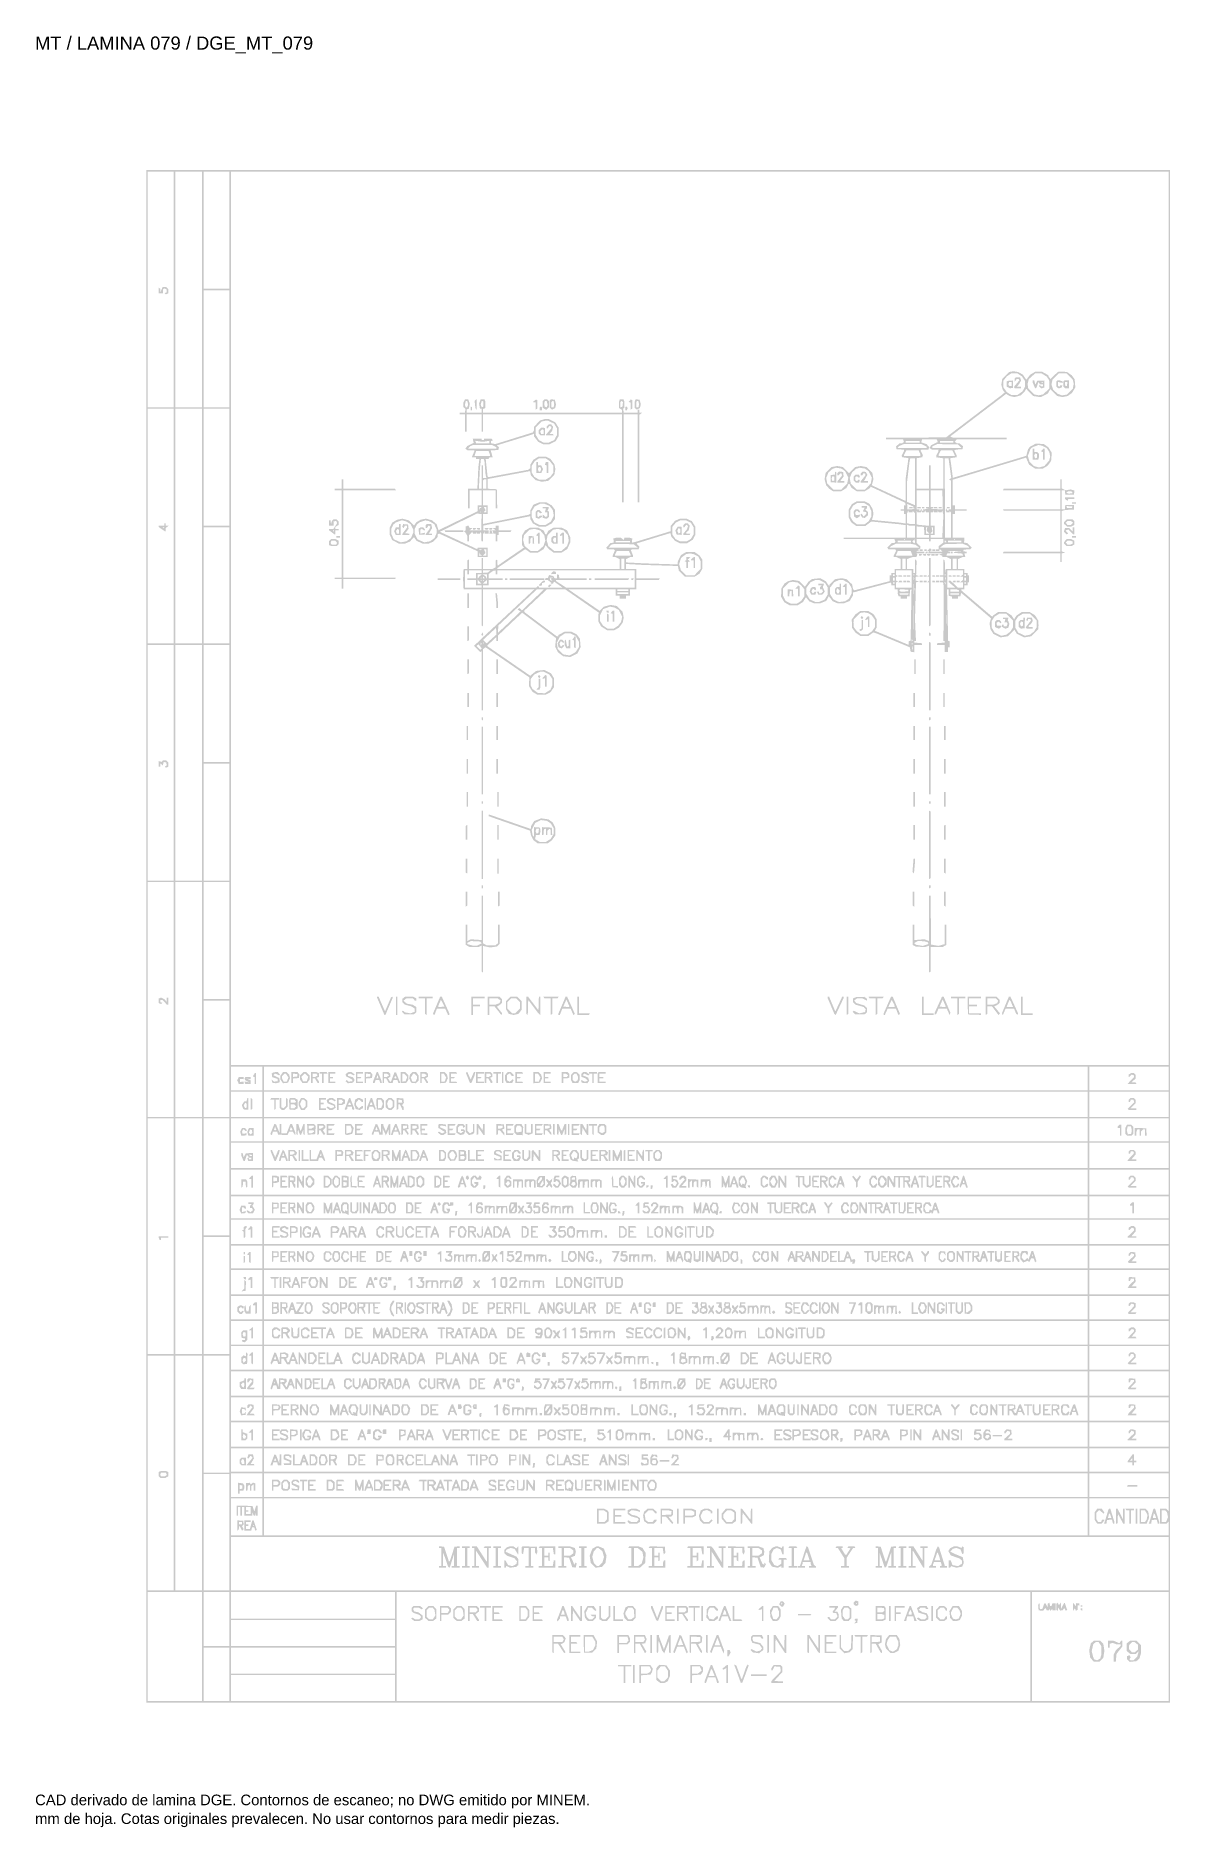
# Model space of a CAD drawing. Header units: millimetres. Extents: x 12 to 194, y 4 to 291.
import ezdxf

# ---------------------------------------------------------------- set-up
doc = ezdxf.new("R2010")
doc.units = ezdxf.units.MM
doc.layers.add('DGE_DATOS', color=7, linetype='Continuous', lineweight=0)
doc.layers.add('DGE_RELLENO', color=7, linetype='Continuous', lineweight=0)
doc.styles.add('DGE_ARIAL', font='arial.ttf')

msp = doc.modelspace()

# ---------------------------------------------------------------- texts
at = {"layer": 'DGE_DATOS', "style": 'DGE_ARIAL'}
for s, height, p in [('MT / LAMINA 079 / DGE_MT_079', 2.1, (12, 289.0389)), ('CAD derivado de lamina DGE. Contornos de escaneo; no DWG emitido por MINEM.', 1.7, (12, 8)), ('mm de hoja. Cotas originales prevalecen. No usar contornos para medir piezas.', 1.7, (12, 5))]:
    msp.add_text(s, height=height, dxfattribs=at).set_placement(p)

# ---------------------------------------------------------------- hatches: boundary and pattern name
at = {"layer": 'DGE_RELLENO'}
h = msp.add_hatch(color=7, dxfattribs=at)
h.paths.add_polyline_path([(29.7841, 147.0957), (29.7841, 24.4336), (111.7236, 24.4336), (193.6632, 24.4336), (193.6632, 147.0957), (193.6632, 269.7578), (111.7236, 269.7578), (29.7841, 269.7578)], flags=0)
h.paths.add_polyline_path([(34.1827, 250.6547), (34.1827, 231.803), (32.109, 231.803), (30.0354, 231.803), (30.0354, 250.6547), (30.0354, 269.5065), (32.109, 269.5065), (34.1827, 269.5065)], flags=0)
h.paths.add_polyline_path([(38.7069, 250.6547), (38.7069, 231.803), (36.5705, 231.803), (34.434, 231.803), (34.434, 250.6547), (34.434, 269.5065), (36.5705, 269.5065), (38.7069, 269.5065)], flags=0)
h.paths.add_polyline_path([(43.1055, 260.1434), (43.1055, 250.7804), (41.0319, 250.7804), (38.9583, 250.7804), (38.9583, 260.1434), (38.9583, 269.5065), (41.0319, 269.5065), (43.1055, 269.5065)], flags=0)
h.paths.add_polyline_path([(193.4118, 197.9955), (193.4118, 126.4844), (118.3843, 126.4844), (43.3569, 126.4844), (43.3569, 197.9955), (43.3569, 269.5065), (118.3843, 269.5065), (193.4118, 269.5065)], flags=0)
h.paths.add_polyline_path([(43.1055, 241.166), (43.1055, 231.803), (41.0319, 231.803), (38.9583, 231.803), (38.9583, 241.166), (38.9583, 250.529), (41.0319, 250.529), (43.1055, 250.529)], flags=0)
h.paths.add_polyline_path([(34.1827, 212.7627), (34.1827, 193.9737), (32.109, 193.9737), (30.0354, 193.9737), (30.0354, 212.7627), (30.0354, 231.5516), (32.109, 231.5516), (34.1827, 231.5516)], flags=0)
h.paths.add_polyline_path([(38.7069, 212.7627), (38.7069, 193.9737), (36.5705, 193.9737), (34.434, 193.9737), (34.434, 212.7627), (34.434, 231.5516), (36.5705, 231.5516), (38.7069, 231.5516)], flags=0)
h.paths.add_polyline_path([(43.1055, 222.1886), (43.1055, 212.8255), (41.0319, 212.8255), (38.9583, 212.8255), (38.9583, 222.1886), (38.9583, 231.5516), (41.0319, 231.5516), (43.1055, 231.5516)], flags=0)
h.paths.add_polyline_path([(43.1055, 203.274), (43.1055, 193.9737), (41.0319, 193.9737), (38.9583, 193.9737), (38.9583, 203.274), (38.9583, 212.5742), (41.0319, 212.5742), (43.1055, 212.5742)], flags=0)
h.paths.add_polyline_path([(34.1827, 174.8706), (34.1827, 156.0189), (32.109, 156.0189), (30.0354, 156.0189), (30.0354, 174.8706), (30.0354, 193.7224), (32.109, 193.7224), (34.1827, 193.7224)], flags=0)
h.paths.add_polyline_path([(38.7069, 174.8706), (38.7069, 156.0189), (36.5705, 156.0189), (34.434, 156.0189), (34.434, 174.8706), (34.434, 193.7224), (36.5705, 193.7224), (38.7069, 193.7224)], flags=0)
h.paths.add_polyline_path([(43.1055, 184.3593), (43.1055, 174.9963), (41.0319, 174.9963), (38.9583, 174.9963), (38.9583, 184.3593), (38.9583, 193.7224), (41.0319, 193.7224), (43.1055, 193.7224)], flags=0)
h.paths.add_polyline_path([(43.1055, 165.3819), (43.1055, 156.0189), (41.0319, 156.0189), (38.9583, 156.0189), (38.9583, 165.3819), (38.9583, 174.7449), (41.0319, 174.7449), (43.1055, 174.7449)], flags=0)
h.paths.add_polyline_path([(34.1827, 136.9786), (34.1827, 118.1897), (32.109, 118.1897), (30.0354, 118.1897), (30.0354, 136.9786), (30.0354, 155.7675), (32.109, 155.7675), (34.1827, 155.7675)], flags=0)
h.paths.add_polyline_path([(38.7069, 136.9786), (38.7069, 118.1897), (36.5705, 118.1897), (34.434, 118.1897), (34.434, 136.9786), (34.434, 155.7675), (36.5705, 155.7675), (38.7069, 155.7675)], flags=0)
h.paths.add_polyline_path([(43.1055, 146.4045), (43.1055, 137.0414), (41.0319, 137.0414), (38.9583, 137.0414), (38.9583, 146.4045), (38.9583, 155.7675), (41.0319, 155.7675), (43.1055, 155.7675)], flags=0)
h.paths.add_polyline_path([(43.1055, 127.4899), (43.1055, 118.1897), (41.0319, 118.1897), (38.9583, 118.1897), (38.9583, 127.4899), (38.9583, 136.7901), (41.0319, 136.7901), (43.1055, 136.7901)], flags=0)
h.paths.add_polyline_path([(48.3838, 124.3479), (48.3838, 122.4627), (45.8704, 122.4627), (43.3569, 122.4627), (43.3569, 124.3479), (43.3569, 126.2331), (45.8704, 126.2331), (48.3838, 126.2331)], flags=0)
h.paths.add_polyline_path([(180.4674, 124.3479), (180.4674, 122.4627), (114.5513, 122.4627), (48.6352, 122.4627), (48.6352, 124.3479), (48.6352, 126.2331), (114.5513, 126.2331), (180.4674, 126.2331)], flags=0)
h.paths.add_polyline_path([(193.4118, 124.3479), (193.4118, 122.4627), (187.0653, 122.4627), (180.7187, 122.4627), (180.7187, 124.3479), (180.7187, 126.2331), (187.0653, 126.2331), (193.4118, 126.2331)], flags=0)
h.paths.add_polyline_path([(48.3838, 120.2005), (48.3838, 118.1897), (45.8704, 118.1897), (43.3569, 118.1897), (43.3569, 120.2005), (43.3569, 122.2114), (45.8704, 122.2114), (48.3838, 122.2114)], flags=0)
h.paths.add_polyline_path([(180.4674, 120.2005), (180.4674, 118.1897), (114.5513, 118.1897), (48.6352, 118.1897), (48.6352, 120.2005), (48.6352, 122.2114), (114.5513, 122.2114), (180.4674, 122.2114)], flags=0)
h.paths.add_polyline_path([(193.4118, 120.2005), (193.4118, 118.1897), (187.0653, 118.1897), (180.7187, 118.1897), (180.7187, 120.2005), (180.7187, 122.2114), (187.0653, 122.2114), (193.4118, 122.2114)], flags=0)
h.paths.add_polyline_path([(34.1827, 99.0865), (34.1827, 80.2348), (32.109, 80.2348), (30.0354, 80.2348), (30.0354, 99.0865), (30.0354, 117.9383), (32.109, 117.9383), (34.1827, 117.9383)], flags=0)
h.paths.add_polyline_path([(38.7069, 99.0865), (38.7069, 80.2348), (36.5705, 80.2348), (34.434, 80.2348), (34.434, 99.0865), (34.434, 117.9383), (36.5705, 117.9383), (38.7069, 117.9383)], flags=0)
h.paths.add_polyline_path([(43.1055, 108.5753), (43.1055, 99.2122), (41.0319, 99.2122), (38.9583, 99.2122), (38.9583, 108.5753), (38.9583, 117.9383), (41.0319, 117.9383), (43.1055, 117.9383)], flags=0)
h.paths.add_polyline_path([(48.3838, 116.116), (48.3838, 114.2936), (45.8704, 114.2936), (43.3569, 114.2936), (43.3569, 116.116), (43.3569, 117.9383), (45.8704, 117.9383), (48.3838, 117.9383)], flags=0)
h.paths.add_polyline_path([(180.4674, 116.116), (180.4674, 114.2936), (114.5513, 114.2936), (48.6352, 114.2936), (48.6352, 116.116), (48.6352, 117.9383), (114.5513, 117.9383), (180.4674, 117.9383)], flags=0)
h.paths.add_polyline_path([(193.4118, 116.116), (193.4118, 114.2936), (187.0653, 114.2936), (180.7187, 114.2936), (180.7187, 116.116), (180.7187, 117.9383), (187.0653, 117.9383), (193.4118, 117.9383)], flags=0)
h.paths.add_polyline_path([(48.3838, 112.0314), (48.3838, 110.0206), (45.8704, 110.0206), (43.3569, 110.0206), (43.3569, 112.0314), (43.3569, 114.0423), (45.8704, 114.0423), (48.3838, 114.0423)], flags=0)
h.paths.add_polyline_path([(180.4674, 112.0314), (180.4674, 110.0206), (114.5513, 110.0206), (48.6352, 110.0206), (48.6352, 112.0314), (48.6352, 114.0423), (114.5513, 114.0423), (180.4674, 114.0423)], flags=0)
h.paths.add_polyline_path([(193.4118, 112.0314), (193.4118, 110.0206), (187.0653, 110.0206), (180.7187, 110.0206), (180.7187, 112.0314), (180.7187, 114.0423), (187.0653, 114.0423), (193.4118, 114.0423)], flags=0)
h.paths.add_polyline_path([(48.3838, 107.7584), (48.3838, 105.7475), (45.8704, 105.7475), (43.3569, 105.7475), (43.3569, 107.7584), (43.3569, 109.7692), (45.8704, 109.7692), (48.3838, 109.7692)], flags=0)
h.paths.add_polyline_path([(180.4674, 107.7584), (180.4674, 105.7475), (114.5513, 105.7475), (48.6352, 105.7475), (48.6352, 107.7584), (48.6352, 109.7692), (114.5513, 109.7692), (180.4674, 109.7692)], flags=0)
h.paths.add_polyline_path([(193.4118, 107.7584), (193.4118, 105.7475), (187.0653, 105.7475), (180.7187, 105.7475), (180.7187, 107.7584), (180.7187, 109.7692), (187.0653, 109.7692), (193.4118, 109.7692)], flags=0)
h.paths.add_polyline_path([(48.3838, 103.7366), (48.3838, 101.9771), (45.8704, 101.9771), (43.3569, 101.9771), (43.3569, 103.7366), (43.3569, 105.4961), (45.8704, 105.4961), (48.3838, 105.4961)], flags=0)
h.paths.add_polyline_path([(180.4674, 103.7366), (180.4674, 101.9771), (114.5513, 101.9771), (48.6352, 101.9771), (48.6352, 103.7366), (48.6352, 105.4961), (114.5513, 105.4961), (180.4674, 105.4961)], flags=0)
h.paths.add_polyline_path([(193.4118, 103.7366), (193.4118, 101.9771), (187.0653, 101.9771), (180.7187, 101.9771), (180.7187, 103.7366), (180.7187, 105.4961), (187.0653, 105.4961), (193.4118, 105.4961)], flags=0)
h.paths.add_polyline_path([(48.3838, 99.7778), (48.3838, 97.8298), (45.8704, 97.8298), (43.3569, 97.8298), (43.3569, 99.7778), (43.3569, 101.7258), (45.8704, 101.7258), (48.3838, 101.7258)], flags=0)
h.paths.add_polyline_path([(180.4674, 99.7778), (180.4674, 97.8298), (114.5513, 97.8298), (48.6352, 97.8298), (48.6352, 99.7778), (48.6352, 101.7258), (114.5513, 101.7258), (180.4674, 101.7258)], flags=0)
h.paths.add_polyline_path([(193.4118, 99.7778), (193.4118, 97.8298), (187.0653, 97.8298), (180.7187, 97.8298), (180.7187, 99.7778), (180.7187, 101.7258), (187.0653, 101.7258), (193.4118, 101.7258)], flags=0)
h.paths.add_polyline_path([(43.1055, 89.5978), (43.1055, 80.2348), (41.0319, 80.2348), (38.9583, 80.2348), (38.9583, 89.5978), (38.9583, 98.9609), (41.0319, 98.9609), (43.1055, 98.9609)], flags=0)
h.paths.add_polyline_path([(48.3838, 95.7561), (48.3838, 93.9337), (45.8704, 93.9337), (43.3569, 93.9337), (43.3569, 95.7561), (43.3569, 97.5784), (45.8704, 97.5784), (48.3838, 97.5784)], flags=0)
h.paths.add_polyline_path([(180.4674, 95.7561), (180.4674, 93.9337), (114.5513, 93.9337), (48.6352, 93.9337), (48.6352, 95.7561), (48.6352, 97.5784), (114.5513, 97.5784), (180.4674, 97.5784)], flags=0)
h.paths.add_polyline_path([(193.4118, 95.7561), (193.4118, 93.9337), (187.0653, 93.9337), (180.7187, 93.9337), (180.7187, 95.7561), (180.7187, 97.5784), (187.0653, 97.5784), (193.4118, 97.5784)], flags=0)
h.paths.add_polyline_path([(48.3838, 91.7344), (48.3838, 89.7863), (45.8704, 89.7863), (43.3569, 89.7863), (43.3569, 91.7344), (43.3569, 93.6824), (45.8704, 93.6824), (48.3838, 93.6824)], flags=0)
h.paths.add_polyline_path([(180.4674, 91.7344), (180.4674, 89.7863), (114.5513, 89.7863), (48.6352, 89.7863), (48.6352, 91.7344), (48.6352, 93.6824), (114.5513, 93.6824), (180.4674, 93.6824)], flags=0)
h.paths.add_polyline_path([(193.4118, 91.7344), (193.4118, 89.7863), (187.0653, 89.7863), (180.7187, 89.7863), (180.7187, 91.7344), (180.7187, 93.6824), (187.0653, 93.6824), (193.4118, 93.6824)], flags=0)
h.paths.add_polyline_path([(48.3838, 87.6498), (48.3838, 85.7646), (45.8704, 85.7646), (43.3569, 85.7646), (43.3569, 87.6498), (43.3569, 89.535), (45.8704, 89.535), (48.3838, 89.535)], flags=0)
h.paths.add_polyline_path([(180.4674, 87.6498), (180.4674, 85.7646), (114.5513, 85.7646), (48.6352, 85.7646), (48.6352, 87.6498), (48.6352, 89.535), (114.5513, 89.535), (180.4674, 89.535)], flags=0)
h.paths.add_polyline_path([(193.4118, 87.6498), (193.4118, 85.7646), (187.0653, 85.7646), (180.7187, 85.7646), (180.7187, 87.6498), (180.7187, 89.535), (187.0653, 89.535), (193.4118, 89.535)], flags=0)
h.paths.add_polyline_path([(48.3838, 83.6281), (48.3838, 81.7429), (45.8704, 81.7429), (43.3569, 81.7429), (43.3569, 83.6281), (43.3569, 85.5133), (45.8704, 85.5133), (48.3838, 85.5133)], flags=0)
h.paths.add_polyline_path([(180.4674, 83.6281), (180.4674, 81.7429), (114.5513, 81.7429), (48.6352, 81.7429), (48.6352, 83.6281), (48.6352, 85.5133), (114.5513, 85.5133), (180.4674, 85.5133)], flags=0)
h.paths.add_polyline_path([(193.4118, 83.6281), (193.4118, 81.7429), (187.0653, 81.7429), (180.7187, 81.7429), (180.7187, 83.6281), (180.7187, 85.5133), (187.0653, 85.5133), (193.4118, 85.5133)], flags=0)
h.paths.add_polyline_path([(48.3838, 79.6064), (48.3838, 77.7212), (45.8704, 77.7212), (43.3569, 77.7212), (43.3569, 79.6064), (43.3569, 81.4916), (45.8704, 81.4916), (48.3838, 81.4916)], flags=0)
h.paths.add_polyline_path([(180.4674, 79.6064), (180.4674, 77.7212), (114.5513, 77.7212), (48.6352, 77.7212), (48.6352, 79.6064), (48.6352, 81.4916), (114.5513, 81.4916), (180.4674, 81.4916)], flags=0)
h.paths.add_polyline_path([(193.4118, 79.6064), (193.4118, 77.7212), (187.0653, 77.7212), (180.7187, 77.7212), (180.7187, 79.6064), (180.7187, 81.4916), (187.0653, 81.4916), (193.4118, 81.4916)], flags=0)
h.paths.add_polyline_path([(34.1827, 61.1945), (34.1827, 42.4056), (32.109, 42.4056), (30.0354, 42.4056), (30.0354, 61.1945), (30.0354, 79.9834), (32.109, 79.9834), (34.1827, 79.9834)], flags=0)
h.paths.add_polyline_path([(38.7069, 61.1945), (38.7069, 42.4056), (36.5705, 42.4056), (34.434, 42.4056), (34.434, 61.1945), (34.434, 79.9834), (36.5705, 79.9834), (38.7069, 79.9834)], flags=0)
h.paths.add_polyline_path([(43.1055, 70.6204), (43.1055, 61.2573), (41.0319, 61.2573), (38.9583, 61.2573), (38.9583, 70.6204), (38.9583, 79.9834), (41.0319, 79.9834), (43.1055, 79.9834)], flags=0)
h.paths.add_polyline_path([(48.3838, 75.5218), (48.3838, 73.5738), (45.8704, 73.5738), (43.3569, 73.5738), (43.3569, 75.5218), (43.3569, 77.4699), (45.8704, 77.4699), (48.3838, 77.4699)], flags=0)
h.paths.add_polyline_path([(180.4674, 75.5218), (180.4674, 73.5738), (114.5513, 73.5738), (48.6352, 73.5738), (48.6352, 75.5218), (48.6352, 77.4699), (114.5513, 77.4699), (180.4674, 77.4699)], flags=0)
h.paths.add_polyline_path([(193.4118, 75.5218), (193.4118, 73.5738), (187.0653, 73.5738), (180.7187, 73.5738), (180.7187, 75.5218), (180.7187, 77.4699), (187.0653, 77.4699), (193.4118, 77.4699)], flags=0)
h.paths.add_polyline_path([(48.3838, 71.4373), (48.3838, 69.5521), (45.8704, 69.5521), (43.3569, 69.5521), (43.3569, 71.4373), (43.3569, 73.3225), (45.8704, 73.3225), (48.3838, 73.3225)], flags=0)
h.paths.add_polyline_path([(180.4674, 71.4373), (180.4674, 69.5521), (114.5513, 69.5521), (48.6352, 69.5521), (48.6352, 71.4373), (48.6352, 73.3225), (114.5513, 73.3225), (180.4674, 73.3225)], flags=0)
h.paths.add_polyline_path([(193.4118, 71.4373), (193.4118, 69.5521), (187.0653, 69.5521), (180.7187, 69.5521), (180.7187, 71.4373), (180.7187, 73.3225), (187.0653, 73.3225), (193.4118, 73.3225)], flags=0)
h.paths.add_polyline_path([(48.3838, 67.3527), (48.3838, 65.4047), (45.8704, 65.4047), (43.3569, 65.4047), (43.3569, 67.3527), (43.3569, 69.3008), (45.8704, 69.3008), (48.3838, 69.3008)], flags=0)
h.paths.add_polyline_path([(180.4674, 67.3527), (180.4674, 65.4047), (114.5513, 65.4047), (48.6352, 65.4047), (48.6352, 67.3527), (48.6352, 69.3008), (114.5513, 69.3008), (180.4674, 69.3008)], flags=0)
h.paths.add_polyline_path([(193.4118, 67.3527), (193.4118, 65.4047), (187.0653, 65.4047), (180.7187, 65.4047), (180.7187, 67.3527), (180.7187, 69.3008), (187.0653, 69.3008), (193.4118, 69.3008)], flags=0)
h.paths.add_polyline_path([(48.3838, 63.2682), (48.3838, 61.383), (45.8704, 61.383), (43.3569, 61.383), (43.3569, 63.2682), (43.3569, 65.1534), (45.8704, 65.1534), (48.3838, 65.1534)], flags=0)
h.paths.add_polyline_path([(180.4674, 63.2682), (180.4674, 61.383), (114.5513, 61.383), (48.6352, 61.383), (48.6352, 63.2682), (48.6352, 65.1534), (114.5513, 65.1534), (180.4674, 65.1534)], flags=0)
h.paths.add_polyline_path([(193.4118, 63.2682), (193.4118, 61.383), (187.0653, 61.383), (180.7187, 61.383), (180.7187, 63.2682), (180.7187, 65.1534), (187.0653, 65.1534), (193.4118, 65.1534)], flags=0)
h.paths.add_polyline_path([(48.3838, 59.2465), (48.3838, 57.3613), (45.8704, 57.3613), (43.3569, 57.3613), (43.3569, 59.2465), (43.3569, 61.1317), (45.8704, 61.1317), (48.3838, 61.1317)], flags=0)
h.paths.add_polyline_path([(180.4674, 59.2465), (180.4674, 57.3613), (114.5513, 57.3613), (48.6352, 57.3613), (48.6352, 59.2465), (48.6352, 61.1317), (114.5513, 61.1317), (180.4674, 61.1317)], flags=0)
h.paths.add_polyline_path([(193.4118, 59.2465), (193.4118, 57.3613), (187.0653, 57.3613), (180.7187, 57.3613), (180.7187, 59.2465), (180.7187, 61.1317), (187.0653, 61.1317), (193.4118, 61.1317)], flags=0)
h.paths.add_polyline_path([(43.1055, 51.7058), (43.1055, 42.4056), (41.0319, 42.4056), (38.9583, 42.4056), (38.9583, 51.7058), (38.9583, 61.006), (41.0319, 61.006), (43.1055, 61.006)], flags=0)
h.paths.add_polyline_path([(48.3838, 54.1565), (48.3838, 51.2031), (45.8704, 51.2031), (43.3569, 51.2031), (43.3569, 54.1565), (43.3569, 57.1099), (45.8704, 57.1099), (48.3838, 57.1099)], flags=0)
h.paths.add_polyline_path([(180.4674, 54.1565), (180.4674, 51.2031), (114.5513, 51.2031), (48.6352, 51.2031), (48.6352, 54.1565), (48.6352, 57.1099), (114.5513, 57.1099), (180.4674, 57.1099)], flags=0)
h.paths.add_polyline_path([(193.4118, 56.0955), (193.4118, 55.0811), (193.2143, 55.2786), (193.0168, 55.4761), (192.5231, 55.4761), (192.0294, 55.4761), (192.0294, 54.2822), (192.0294, 53.0882), (192.5698, 53.0882), (193.1102, 53.0882), (193.261, 53.2391), (193.4118, 53.3899), (193.4118, 52.2965), (193.4118, 51.2031), (187.0653, 51.2031), (180.7187, 51.2031), (180.7187, 54.1565), (180.7187, 57.1099), (187.0653, 57.1099), (193.4118, 57.1099)], flags=0)
h.paths.add_polyline_path([(193.0187, 55.0557), (193.159, 54.8866), (193.2381, 54.4909), (193.3173, 54.0952), (193.1608, 53.7174), (193.0043, 53.3396), (192.6425, 53.3396), (192.2808, 53.3396), (192.2808, 54.2822), (192.2808, 55.2248), (192.5796, 55.2248), (192.8784, 55.2248)], flags=0)
h.paths.add_polyline_path([(193.4118, 46.6786), (193.4118, 42.4056), (118.3843, 42.4056), (43.3569, 42.4056), (43.3569, 46.6786), (43.3569, 50.9517), (118.3843, 50.9517), (193.4118, 50.9517)], flags=0)
h.paths.add_polyline_path([(38.7069, 33.4196), (38.7069, 24.6849), (34.3712, 24.6849), (30.0354, 24.6849), (30.0354, 33.4196), (30.0354, 42.1542), (34.3712, 42.1542), (38.7069, 42.1542)], flags=0)
h.paths.add_polyline_path([(43.1055, 37.8183), (43.1055, 33.4824), (41.0319, 33.4824), (38.9583, 33.4824), (38.9583, 37.8183), (38.9583, 42.1542), (41.0319, 42.1542), (43.1055, 42.1542)], flags=0)
h.paths.add_polyline_path([(69.6228, 40.0177), (69.6228, 37.8812), (56.4898, 37.8812), (43.3569, 37.8812), (43.3569, 40.0177), (43.3569, 42.1542), (56.4898, 42.1542), (69.6228, 42.1542)], flags=0)
h.paths.add_polyline_path([(171.2932, 33.4196), (171.2932, 24.6849), (120.5836, 24.6849), (69.8741, 24.6849), (69.8741, 33.4196), (69.8741, 42.1542), (120.5836, 42.1542), (171.2932, 42.1542)], flags=0)
h.paths.add_polyline_path([(193.4118, 33.4196), (193.4118, 24.6849), (182.4782, 24.6849), (171.5445, 24.6849), (171.5445, 33.4196), (171.5445, 42.1542), (182.4782, 42.1542), (193.4118, 42.1542)], flags=0)
h.paths.add_polyline_path([(69.6228, 35.5561), (69.6228, 33.4824), (56.4898, 33.4824), (43.3569, 33.4824), (43.3569, 35.5561), (43.3569, 37.6298), (56.4898, 37.6298), (69.6228, 37.6298)], flags=0)
h.paths.add_polyline_path([(43.1055, 28.958), (43.1055, 24.6849), (41.0319, 24.6849), (38.9583, 24.6849), (38.9583, 28.958), (38.9583, 33.231), (41.0319, 33.231), (43.1055, 33.231)], flags=0)
h.paths.add_polyline_path([(69.6228, 31.1574), (69.6228, 29.0837), (56.4898, 29.0837), (43.3569, 29.0837), (43.3569, 31.1574), (43.3569, 33.231), (56.4898, 33.231), (69.6228, 33.231)], flags=0)
h.paths.add_polyline_path([(69.6228, 26.7586), (69.6228, 24.6849), (56.4898, 24.6849), (43.3569, 24.6849), (43.3569, 26.7586), (43.3569, 28.8323), (56.4898, 28.8323), (69.6228, 28.8323)], flags=0)
h.paths.add_polyline_path([(32.2336, 250.6233), (32.056, 250.2148), (32.0511, 250.4902), (32.0462, 250.7656), (31.9205, 250.8432), (31.7948, 250.9209), (31.7948, 250.4736), (31.7948, 250.0263), (32.0462, 250.0263), (32.2975, 250.0263), (32.3918, 250.0259), (32.4861, 250.0254), (32.4918, 250.3354), (32.4976, 250.6453), (32.5807, 250.7284), (32.6637, 250.8114), (32.8577, 250.737), (33.0516, 250.6626), (33.0516, 250.4178), (33.0516, 250.1729), (32.8945, 250.1168), (32.7374, 250.0607), (32.8262, 249.9652), (32.9151, 249.8696), (33.109, 249.944), (33.3029, 250.0184), (33.3029, 250.3743), (33.3029, 250.7301), (33.1521, 250.8809), (33.0013, 251.0317), (32.7062, 251.0317), (32.4111, 251.0317)], flags=0)
h.paths.add_polyline_path([(168.2327, 237.494), (167.8742, 237.4393), (167.3355, 236.9006), (166.7968, 236.3619), (166.717, 235.8734), (166.6371, 235.3848), (166.7606, 234.9642), (166.884, 234.5435), (167.0356, 234.3609), (167.1872, 234.1782), (167.0095, 234.0141), (166.8317, 233.85), (162.3075, 230.4072), (157.7832, 226.9643), (154.6413, 226.9478), (151.4995, 226.9314), (149.8343, 226.9164), (148.1691, 226.9015), (148.1691, 226.7758), (148.1691, 226.6501), (149.5381, 226.6501), (150.9071, 226.6501), (150.9876, 226.4402), (151.0681, 226.2304), (150.9068, 226.128), (150.7454, 226.0256), (150.5569, 226.0195), (150.3684, 226.0134), (150.0758, 225.7695), (149.7832, 225.5256), (149.8256, 225.3024), (149.868, 225.0792), (150.4638, 225.0409), (151.0596, 225.0025), (151.0596, 224.8775), (151.0596, 224.7525), (150.866, 224.378), (150.6723, 224.0035), (150.7375, 223.898), (150.8027, 223.7925), (151.2879, 223.715), (151.7731, 223.6374), (151.5479, 221.9704), (151.3227, 220.3034), (151.3168, 218.5753), (151.311, 216.8472), (151.255, 216.8472), (151.199, 216.8472), (148.5844, 218.0607), (145.9698, 219.2742), (145.9418, 219.2931), (145.9138, 219.3121), (146.0452, 219.7879), (146.1765, 220.2636), (146.0913, 220.7681), (146.0061, 221.2725), (145.5339, 221.7448), (145.0617, 222.217), (144.6046, 222.3027), (144.1476, 222.3885), (143.6905, 222.3027), (143.2334, 222.217), (142.7479, 221.7315), (142.2624, 221.246), (141.777, 221.7315), (141.2915, 222.217), (140.8344, 222.3027), (140.3773, 222.3885), (139.9202, 222.3027), (139.4632, 222.217), (138.991, 221.7448), (138.5188, 221.2725), (138.434, 220.7707), (138.3492, 220.2688), (138.4814, 219.778), (138.6136, 219.2871), (138.8727, 219.009), (139.1319, 218.7308), (139.4405, 218.5286), (139.7491, 218.3264), (140.3705, 218.3264), (140.9919, 218.3264), (141.4151, 218.5879), (141.8383, 218.8495), (142.0088, 219.168), (142.1792, 219.4865), (142.2624, 219.4865), (142.3456, 219.4865), (142.4975, 219.2027), (142.6493, 218.919), (143.0818, 218.6227), (143.5142, 218.3264), (144.1382, 218.3264), (144.7622, 218.3264), (145.2, 218.597), (145.6379, 218.8676), (145.6782, 218.9755), (145.7185, 219.0835), (148.4833, 217.7958), (151.2481, 216.5081), (151.2888, 216.3006), (151.3294, 216.0931), (151.1945, 216.0931), (151.0596, 216.0931), (151.0596, 215.779), (151.0596, 215.4648), (150.8083, 215.4648), (150.5569, 215.4648), (150.5569, 215.3391), (150.5569, 215.2134), (150.8083, 215.2134), (151.0596, 215.2134), (151.0596, 214.962), (151.0596, 214.7107), (151.1853, 214.7107), (151.311, 214.7107), (151.311, 213.9426), (151.311, 213.1746), (150.9025, 213.2448), (150.4941, 213.3151), (148.2202, 213.5351), (145.9464, 213.7552), (146.0669, 214.23), (146.1874, 214.7048), (146.1097, 215.1162), (146.0319, 215.5276), (145.7865, 215.9299), (145.5411, 216.3323), (145.1367, 216.5414), (144.7323, 216.7505), (144.1308, 216.7505), (143.5292, 216.7505), (143.1202, 216.5117), (142.7112, 216.2728), (142.4599, 215.8425), (142.2086, 215.4121), (142.2119, 214.7786), (142.2152, 214.1451), (142.4254, 213.7466), (142.6357, 213.348), (143.0438, 213.0575), (143.4518, 212.7669), (144.1578, 212.7669), (144.8638, 212.7669), (145.3448, 213.1338), (145.8259, 213.5007), (148.0971, 213.2795), (150.3684, 213.0583), (150.8397, 212.9887), (151.311, 212.9191), (151.311, 211.9297), (151.311, 210.9403), (146.3468, 210.9403), (141.3827, 210.9403), (141.3827, 210.8147), (141.3827, 210.689), (145.4537, 210.689), (149.5246, 210.689), (149.6013, 210.4891), (149.678, 210.2893), (149.6074, 210.1749), (149.5367, 210.0606), (149.3163, 210.0606), (149.0959, 210.0606), (148.7444, 209.6938), (148.393, 209.3269), (148.477, 209.191), (148.561, 209.0552), (149.1117, 209.0552), (149.6624, 209.0552), (149.7378, 208.9332), (149.8132, 208.8112), (149.6195, 208.4367), (149.4259, 208.0622), (149.4259, 207.9303), (149.4259, 207.7984), (149.6522, 207.7984), (149.8785, 207.7984), (150.2167, 207.6413), (150.555, 207.4842), (150.556, 206.6987), (150.5569, 205.9132), (150.0542, 205.9132), (149.5515, 205.9132), (149.5515, 205.599), (149.5515, 205.2848), (149.3002, 205.2848), (149.0488, 205.2848), (149.0488, 205.0963), (149.0488, 204.9078), (148.9232, 204.9078), (148.7975, 204.9078), (148.7974, 204.4365), (148.7973, 203.9652), (145.9769, 203.2307), (143.1566, 202.4961), (143.0399, 202.5682), (142.9233, 202.6403), (142.844, 203.0368), (142.7647, 203.4332), (142.3272, 203.8458), (141.8897, 204.2585), (141.4989, 204.3443), (141.1082, 204.4301), (140.5698, 204.3494), (140.0315, 204.2686), (139.576, 203.8132), (139.1206, 203.3577), (139.1206, 203.2344), (139.1206, 203.1111), (138.8378, 203.5254), (138.5551, 203.9396), (138.1152, 204.1808), (137.6753, 204.422), (137.0205, 204.3603), (136.3656, 204.2986), (136.0597, 204.069), (135.7538, 203.8395), (135.4875, 203.4522), (135.2212, 203.0648), (134.7342, 203.5281), (134.2472, 203.9914), (133.7535, 204.0704), (133.2598, 204.1493), (132.8827, 204.0412), (132.5055, 203.933), (132.2242, 203.7606), (131.9429, 203.5881), (131.6811, 203.1679), (131.4194, 202.7476), (131.4099, 202.0946), (131.4005, 201.4416), (131.6518, 201.0112), (131.9032, 200.5808), (132.3336, 200.3294), (132.764, 200.078), (133.417, 200.0874), (134.07, 200.0969), (134.4902, 200.3571), (134.9105, 200.6173), (135.1402, 201.0076), (135.3699, 201.3978), (135.6326, 201.0639), (135.8953, 200.7299), (136.31, 200.5566), (136.7247, 200.3833), (137.1661, 200.3833), (137.6074, 200.3833), (138.1175, 200.5874), (138.6275, 200.7915), (138.8244, 201.1722), (139.0213, 201.5529), (139.3433, 201.1415), (139.6653, 200.73), (140.0801, 200.5567), (140.4949, 200.3833), (140.9363, 200.3833), (141.3776, 200.3833), (141.8772, 200.5832), (142.3767, 200.7831), (142.6338, 201.2188), (142.8908, 201.6545), (142.8908, 201.8963), (142.8908, 202.1381), (143.2296, 202.2231), (143.5683, 202.3081), (146.2772, 203.0245), (148.986, 203.7409), (149.0262, 203.5074), (149.0663, 203.274), (149.3089, 203.274), (149.5515, 203.274), (149.5515, 202.9598), (149.5515, 202.6456), (149.8029, 202.6456), (150.0542, 202.6456), (150.0691, 202.4256), (150.084, 202.2057), (150.0648, 202.0984), (150.0456, 201.9911), (150.1212, 201.7528), (150.1968, 201.5145), (150.3769, 201.5145), (150.5569, 201.5145), (150.5569, 201.3259), (150.5569, 201.1374), (151.0596, 201.1374), (151.5623, 201.1374), (151.5623, 201.3259), (151.5623, 201.5145), (151.7508, 201.5145), (151.9393, 201.5145), (151.9572, 201.6087), (151.9751, 201.703), (152.0096, 202.1218), (152.044, 202.5407), (152.1173, 202.6141), (152.1907, 202.6875), (152.2293, 202.6351), (152.2678, 202.5827), (152.1978, 198.5085), (152.1279, 194.4343), (151.9708, 194.3821), (151.8137, 194.3298), (151.8137, 194.0396), (151.8137, 193.7493), (150.0228, 194.4988), (148.232, 195.2483), (147.3223, 195.6276), (146.4127, 196.0068), (146.5546, 196.2719), (146.6965, 196.5371), (146.7052, 197.172), (146.7138, 197.8069), (146.4675, 198.2241), (146.2212, 198.6412), (145.7857, 198.9109), (145.3501, 199.1805), (144.6987, 199.1711), (144.0472, 199.1617), (143.6625, 198.8878), (143.2778, 198.6139), (142.9945, 198.2159), (142.7111, 197.818), (142.7206, 197.1653), (142.73, 196.5126), (143.0039, 196.1279), (143.2778, 195.7432), (143.6625, 195.4693), (144.0472, 195.1954), (144.6998, 195.186), (145.3525, 195.1765), (145.7553, 195.4634), (146.1582, 195.7502), (146.4021, 195.6728), (146.646, 195.5954), (149.3241, 194.4787), (152.0022, 193.362), (152.0658, 193.0081), (152.1295, 192.6541), (152.4114, 192.614), (152.6934, 192.5738), (152.6934, 193.1481), (152.6934, 193.7224), (153.3322, 193.7224), (153.9711, 193.7224), (153.9194, 193.8795), (153.8677, 194.0366), (153.2805, 194.0749), (152.6934, 194.1132), (152.6934, 194.232), (152.6934, 194.3508), (152.8384, 194.3508), (152.9835, 194.3508), (152.9053, 196.0789), (152.8272, 197.8069), (152.9059, 200.7857), (152.9846, 203.7644), (153.2474, 203.8174), (153.5103, 203.8704), (153.2275, 203.9639), (152.9447, 204.0573), (152.9447, 204.3481), (152.9447, 204.6389), (153.2275, 204.6946), (153.5103, 204.7502), (153.2589, 204.8351), (153.0076, 204.92), (153.0483, 206.0608), (153.0891, 207.2016), (152.9541, 207.3366), (152.8191, 207.4716), (152.8191, 206.3782), (152.8191, 205.2848), (152.6934, 205.2848), (152.5677, 205.2848), (152.5677, 205.599), (152.5677, 205.9132), (152.065, 205.9132), (151.5623, 205.9132), (151.5623, 206.7049), (151.5623, 207.4965), (151.9797, 207.6474), (152.3971, 207.7984), (152.7203, 207.7984), (153.0435, 207.7984), (153.1202, 207.9982), (153.1969, 208.1981), (153.1262, 208.3124), (153.0556, 208.4268), (153.6914, 208.4268), (154.3272, 208.4268), (154.3272, 208.5524), (154.3272, 208.6781), (153.6674, 208.687), (153.0076, 208.6958), (153.2589, 208.8038), (153.5103, 208.9118), (153.3846, 208.9245), (153.2589, 208.9371), (153.4789, 209.0652), (153.6988, 209.1933), (153.6988, 209.3537), (153.6988, 209.5141), (153.3846, 209.8092), (153.0704, 210.1044), (153.0704, 210.3967), (153.0704, 210.689), (154.0758, 210.689), (155.0812, 210.689), (155.0812, 210.5005), (155.0812, 210.3119), (155.2069, 210.3119), (155.3326, 210.3119), (155.3326, 210.5005), (155.3326, 210.689), (156.3379, 210.689), (157.3433, 210.689), (157.3433, 210.3984), (157.3433, 210.1079), (156.9663, 209.8291), (156.5893, 209.5503), (156.5893, 209.3028), (156.5893, 209.0552), (156.4008, 209.0552), (156.2123, 209.0552), (156.2123, 208.9295), (156.2123, 208.8038), (156.4531, 208.8038), (156.694, 208.8038), (156.746, 208.9598), (156.798, 209.1158), (157.0168, 208.8969), (157.2356, 208.6781), (156.1898, 208.68), (155.144, 208.682), (155.3315, 208.8005), (155.519, 208.919), (155.362, 209.076), (155.2051, 209.2329), (154.9905, 209.0184), (154.776, 208.8038), (154.9247, 208.8038), (155.0733, 208.8038), (155.001, 208.6153), (154.9286, 208.4268), (156.1046, 208.4142), (157.2805, 208.4017), (156.9663, 208.2997), (156.6521, 208.1978), (156.9349, 208.1091), (157.2177, 208.0204), (157.2177, 207.9094), (157.2177, 207.7984), (157.5696, 207.7984), (157.9216, 207.7984), (158.2599, 207.6413), (158.5981, 207.4842), (158.5991, 206.6987), (158.6001, 205.9132), (158.1686, 205.9132), (157.7371, 205.9132), (157.6847, 205.5676), (157.6323, 205.222), (157.6135, 206.2514), (157.5947, 207.2808), (157.469, 207.3585), (157.3433, 207.4362), (157.3433, 206.172), (157.3433, 204.9078), (157.092, 204.9078), (156.8406, 204.9078), (156.8406, 204.7821), (156.8406, 204.6564), (157.092, 204.6564), (157.3433, 204.6564), (157.3433, 204.3422), (157.3433, 204.028), (157.092, 204.028), (156.8406, 204.028), (156.8406, 203.9023), (156.8406, 203.7767), (157.0763, 203.7767), (157.3119, 203.7767), (157.3747, 203.431), (157.4375, 203.0854), (157.4062, 198.7181), (157.375, 194.3508), (157.4848, 194.3508), (157.5947, 194.3508), (157.5947, 194.232), (157.5947, 194.1132), (157.0076, 194.0749), (156.4204, 194.0366), (156.3687, 193.8795), (156.317, 193.7224), (156.9558, 193.7224), (157.5947, 193.7224), (157.5947, 193.1568), (157.5947, 192.5913), (157.846, 192.5913), (158.0974, 192.5913), (158.0974, 192.9683), (158.0974, 193.3454), (158.2231, 193.3454), (158.3487, 193.3454), (158.3487, 193.8376), (158.3487, 194.3298), (158.2409, 194.3717), (158.1331, 194.4136), (158.044, 198.5296), (157.9549, 202.6456), (158.089, 202.6456), (158.2231, 202.6456), (158.2231, 202.1311), (158.2231, 201.6166), (158.4744, 201.5509), (158.7258, 201.4851), (158.7258, 201.3113), (158.7258, 201.1374), (159.2285, 201.1374), (159.7311, 201.1374), (159.7311, 201.3259), (159.7311, 201.5145), (159.905, 201.5145), (160.0789, 201.5145), (160.15, 201.7865), (160.2211, 202.0585), (160.4473, 201.8807), (160.6734, 201.703), (162.8332, 199.8509), (164.9929, 197.9989), (164.8724, 197.5887), (164.752, 197.1785), (164.8254, 196.7281), (164.8988, 196.2777), (165.1304, 195.897), (165.3619, 195.5162), (165.9446, 195.2341), (166.5272, 194.9521), (167.1009, 195.0381), (167.6745, 195.1241), (168.2069, 195.6565), (168.7393, 196.1889), (168.931, 195.8548), (169.1227, 195.5208), (169.7101, 195.2364), (170.2974, 194.9521), (170.8711, 195.0381), (171.4447, 195.1241), (171.9973, 195.6767), (172.5499, 196.2293), (172.5729, 196.5783), (172.5959, 196.9272), (172.5694, 197.295), (172.5429, 197.6629), (172.2887, 198.0742), (172.0345, 198.4855), (171.5941, 198.7577), (171.1537, 199.0299), (170.5526, 199.0299), (169.9515, 199.0299), (169.5035, 198.7362), (169.0555, 198.4425), (168.8702, 198.1371), (168.6848, 197.8316), (168.4679, 198.1627), (168.251, 198.4937), (167.8172, 198.7618), (167.3835, 199.0299), (166.7704, 199.0299), (166.1572, 199.0299), (165.7404, 198.7387), (165.3236, 198.4474), (165.2548, 198.3493), (165.1859, 198.2513), (162.7413, 200.3363), (160.2967, 202.4213), (160.2548, 202.5334), (160.2129, 202.6456), (160.4747, 202.6456), (160.7365, 202.6456), (160.7365, 202.9598), (160.7365, 203.274), (160.9879, 203.274), (161.2392, 203.274), (161.2392, 203.5253), (161.2392, 203.7767), (161.3649, 203.7767), (161.4906, 203.7767), (161.4906, 204.3422), (161.4906, 204.9078), (161.3649, 204.9078), (161.2392, 204.9078), (161.2392, 205.0963), (161.2392, 205.2848), (160.9879, 205.2848), (160.7365, 205.2848), (160.7365, 205.599), (160.7365, 205.9132), (160.2338, 205.9132), (159.7311, 205.9132), (159.7321, 206.6987), (159.7331, 207.4842), (160.0714, 207.6413), (160.4096, 207.7984), (160.6495, 207.7984), (160.8895, 207.7984), (160.8106, 208.1126), (160.7318, 208.4268), (160.9227, 208.4268), (161.1136, 208.4268), (161.1136, 208.5437), (161.1136, 208.6606), (160.8308, 208.7008), (160.548, 208.741), (160.5772, 208.8666), (160.6064, 208.9923), (161.1428, 209.0317), (161.6791, 209.071), (161.7977, 209.1879), (161.9162, 209.3049), (161.5604, 209.6762), (161.2046, 210.0476), (160.9392, 210.0855), (160.6737, 210.1234), (160.7132, 210.5319), (160.7526, 210.9403), (159.802, 210.9403), (158.8514, 210.9403), (158.8514, 212.8255), (158.8514, 214.7107), (159.0399, 214.7107), (159.2285, 214.7107), (159.2285, 214.962), (159.2285, 215.2134), (160.171, 215.2134), (161.1136, 215.2134), (161.1136, 215.3391), (161.1136, 215.4648), (160.171, 215.4648), (159.2285, 215.4648), (159.2285, 215.779), (159.2285, 216.0931), (159.0399, 216.0931), (158.8514, 216.0931), (158.8514, 218.1405), (158.8514, 220.1878), (164.7267, 221.9557), (170.602, 223.7235), (170.7113, 223.4587), (170.8206, 223.194), (170.9626, 222.8922), (171.1046, 222.5904), (171.5872, 222.2711), (172.0698, 221.9517), (172.658, 221.9517), (173.2462, 221.9517), (173.6457, 222.1877), (174.0452, 222.4237), (174.3262, 222.8038), (174.6072, 223.1839), (174.6617, 223.8412), (174.7162, 224.4984), (174.4411, 224.9437), (174.166, 225.3889), (173.7851, 225.66), (173.4043, 225.9312), (172.7572, 225.9373), (172.1101, 225.9433), (171.6702, 225.7119), (171.2303, 225.4804), (171.0738, 225.2798), (170.9172, 225.0792), (170.7769, 224.5483), (170.6366, 224.0175), (169.6139, 223.708), (168.5912, 223.3985), (163.9412, 222.0055), (159.2913, 220.6124), (159.0896, 220.5494), (158.8879, 220.4865), (158.7361, 221.6517), (158.5844, 222.8169), (158.5161, 223.2218), (158.4478, 223.6266), (158.9638, 223.7091), (159.4798, 223.7917), (159.4798, 223.9704), (159.4798, 224.1491), (159.2869, 224.5221), (159.094, 224.8952), (159.2555, 224.9513), (159.417, 225.0075), (159.9186, 225.0433), (160.4203, 225.0792), (160.466, 225.32), (160.5117, 225.5608), (160.2157, 225.7885), (159.9197, 226.0162), (159.7311, 226.0209), (159.5426, 226.0256), (159.3622, 226.1398), (159.1818, 226.2539), (159.3462, 226.452), (159.5106, 226.6501), (163.5168, 226.6501), (167.5229, 226.6501), (167.5229, 226.7758), (167.5229, 226.9015), (163.2186, 226.9103), (158.9143, 226.9192), (158.6807, 227.011), (158.4471, 227.1029), (162.9313, 230.5181), (167.4155, 233.9333), (167.6891, 233.7602), (167.9628, 233.5871), (168.3607, 233.5043), (168.7587, 233.4214), (169.2534, 233.5546), (169.7481, 233.6879), (170.0493, 233.9789), (170.3506, 234.2699), (170.4859, 234.5067), (170.6212, 234.7435), (171.1771, 234.1647), (171.733, 233.5859), (172.3252, 233.4978), (172.9173, 233.4097), (173.487, 233.6855), (174.0567, 233.9613), (174.2704, 234.3232), (174.4842, 234.6851), (175.0235, 234.1381), (175.5627, 233.5911), (176.0148, 233.5062), (176.4669, 233.4214), (176.8648, 233.5076), (177.2627, 233.5937), (177.5994, 233.8317), (177.9362, 234.0697), (178.2113, 234.5149), (178.4865, 234.9601), (178.4317, 235.6211), (178.3768, 236.2821), (178.134, 236.6057), (177.8911, 236.9294), (177.514, 237.1845), (177.137, 237.4396), (176.76, 237.468), (176.383, 237.4964), (176.0396, 237.4774), (175.6962, 237.4585), (175.0997, 236.8869), (174.5032, 236.3154), (174.3435, 236.5339), (174.1837, 236.7525), (174.1837, 236.831), (174.1837, 236.9095), (173.6604, 237.2036), (173.1372, 237.4977), (172.594, 237.4895), (172.0509, 237.4812), (171.6388, 237.2265), (171.2266, 236.9718), (170.9374, 236.5806), (170.6481, 236.1893), (170.3733, 236.5972), (170.0984, 237.005), (169.7218, 237.2193), (169.3452, 237.4336), (168.9682, 237.4911), (168.5912, 237.5486)], flags=0)
h.paths.add_polyline_path([(169.5788, 236.9686), (169.9381, 236.7317), (170.1749, 236.3725), (170.4118, 236.0132), (170.4126, 235.5356), (170.4135, 235.0581), (170.2268, 234.6972), (170.0402, 234.3363), (169.6439, 234.0541), (169.2476, 233.7719), (168.727, 233.7719), (168.2064, 233.7719), (167.8614, 233.998), (167.5164, 234.224), (167.2474, 234.6019), (166.9784, 234.9797), (166.9784, 235.5128), (166.9784, 236.046), (167.2599, 236.4039), (167.5414, 236.7618), (167.8778, 236.9836), (168.2142, 237.2055), (168.7169, 237.2055), (169.2195, 237.2055)], flags=0)
h.paths.add_polyline_path([(173.496, 236.9536), (173.9063, 236.7), (174.1007, 236.4034), (174.295, 236.1067), (174.3217, 235.8086), (174.3484, 235.5105), (174.3289, 235.1454), (174.3094, 234.7803), (173.8193, 234.3141), (173.3293, 233.8479), (172.971, 233.7785), (172.6127, 233.709), (172.2481, 233.7809), (171.8834, 233.8529), (171.4139, 234.3366), (170.9445, 234.8203), (170.8928, 235.1726), (170.8411, 235.525), (170.9412, 235.9113), (171.0413, 236.2977), (171.5446, 236.7524), (172.0479, 237.2071), (172.5669, 237.2071), (173.0858, 237.2071)], flags=0)
h.paths.add_polyline_path([(177.562, 236.733), (178.0605, 236.2588), (178.1467, 235.9152), (178.2329, 235.5717), (178.1541, 235.1514), (178.0752, 234.7311), (177.629, 234.2848), (177.1827, 233.8386), (176.7669, 233.7606), (176.3512, 233.6826), (175.99, 233.819), (175.6289, 233.9555), (175.2862, 234.2824), (174.9435, 234.6093), (174.8051, 235.0289), (174.6666, 235.4485), (174.7521, 235.8376), (174.8375, 236.2267), (175.3426, 236.7169), (175.8477, 237.2071), (176.4557, 237.2071), (177.0636, 237.2071)], flags=0)
h.paths.add_polyline_path([(156.3945, 226.4326), (156.478, 226.2151), (156.3766, 226.181), (156.2751, 226.147), (155.8447, 225.9273), (155.4142, 225.7075), (155.2791, 225.484), (155.144, 225.2605), (155.3326, 225.1403), (155.5211, 225.0202), (156.0552, 225.0182), (156.5893, 225.0163), (156.5848, 224.8592), (156.5804, 224.7021), (156.4008, 224.3879), (156.2212, 224.0737), (156.2167, 223.9309), (156.2123, 223.7881), (156.7778, 223.7033), (157.3433, 223.6185), (157.3433, 221.1754), (157.3433, 218.7324), (156.3379, 218.7324), (155.3326, 218.7324), (155.3326, 220.6176), (155.3326, 222.5027), (155.2069, 222.5027), (155.0812, 222.5027), (155.0812, 220.6176), (155.0812, 218.7324), (154.0758, 218.7324), (153.0704, 218.7324), (153.0704, 221.1774), (153.0704, 223.6225), (153.5203, 223.7069), (153.9702, 223.7913), (154.0321, 223.9526), (154.094, 224.1139), (153.9014, 224.4863), (153.7088, 224.8588), (153.7876, 224.9375), (153.8664, 225.0163), (154.4149, 225.0163), (154.9634, 225.0163), (155.0376, 225.2095), (155.1117, 225.4027), (154.8927, 225.6447), (154.6738, 225.8866), (154.2491, 226.0268), (153.8245, 226.1669), (153.8245, 226.2097), (153.8245, 226.2525), (153.9007, 226.4513), (153.977, 226.6501), (155.144, 226.6501), (156.3111, 226.6501)], flags=0)
h.paths.add_polyline_path([(153.5731, 226.2731), (153.5731, 226.1474), (152.442, 226.1474), (151.311, 226.1474), (151.311, 226.2731), (151.311, 226.3988), (152.442, 226.3988), (153.5731, 226.3988)], flags=0)
h.paths.add_polyline_path([(158.9771, 226.2731), (158.9771, 226.1474), (157.9089, 226.1474), (156.8406, 226.1474), (156.8406, 226.2731), (156.8406, 226.3988), (157.9089, 226.3988), (158.9771, 226.3988)], flags=0)
h.paths.add_polyline_path([(154.2767, 225.6932), (154.7042, 225.4904), (154.7042, 225.379), (154.7042, 225.2677), (152.3718, 225.2677), (150.0394, 225.2677), (150.1247, 225.4058), (150.2101, 225.5439), (150.6034, 225.715), (150.9968, 225.8862), (152.4231, 225.8911), (153.8493, 225.8961)], flags=0)
h.paths.add_polyline_path([(160.0071, 225.5505), (160.2897, 225.2677), (157.9368, 225.2677), (155.5839, 225.2677), (155.5839, 225.3994), (155.5839, 225.5312), (155.9923, 225.7149), (156.4008, 225.8987), (158.0626, 225.866), (159.7244, 225.8332)], flags=0)
h.paths.add_polyline_path([(173.5681, 225.445), (173.895, 225.2805), (174.1054, 224.9594), (174.3158, 224.6382), (174.3902, 224.2663), (174.4646, 223.8945), (174.3852, 223.5779), (174.3057, 223.2614), (173.9202, 222.8223), (173.5346, 222.3832), (173.1051, 222.2646), (172.6756, 222.146), (172.2512, 222.2631), (171.8269, 222.3803), (171.4971, 222.7102), (171.1672, 223.04), (171.023, 223.5213), (170.8788, 224.0026), (171.0926, 224.5624), (171.3064, 225.1222), (171.4871, 225.2722), (171.6678, 225.4222), (172.1403, 225.5878), (172.6127, 225.7534), (172.9269, 225.6814), (173.2411, 225.6094)], flags=0)
h.paths.add_polyline_path([(153.5529, 224.5705), (153.6988, 224.2504), (153.6988, 224.1307), (153.6988, 224.0109), (152.3792, 224.0109), (151.0596, 224.0109), (151.0596, 224.08), (151.0596, 224.1491), (151.2514, 224.5198), (151.4431, 224.8906), (152.4251, 224.8906), (153.4071, 224.8906)], flags=0)
h.paths.add_polyline_path([(159.0146, 224.4508), (159.2244, 224.0109), (157.9068, 224.0109), (156.5893, 224.0109), (156.5893, 224.08), (156.5893, 224.1491), (156.781, 224.5198), (156.9728, 224.8906), (157.8888, 224.8906), (158.8049, 224.8906)], flags=0)
h.paths.add_polyline_path([(152.8191, 219.8743), (152.8191, 216.1148), (152.1907, 216.3803), (151.5623, 216.6457), (151.5623, 218.2807), (151.5623, 219.9156), (151.7556, 221.492), (151.9488, 223.0683), (152.0093, 223.3511), (152.0698, 223.6339), (152.4444, 223.6339), (152.8191, 223.6339)], flags=0)
h.paths.add_polyline_path([(158.2231, 223.5193), (158.2231, 223.4047), (158.4254, 221.9328), (158.6277, 220.461), (158.4568, 220.3508), (158.2859, 220.2405), (158.4498, 220.1347), (158.6137, 220.0288), (158.5916, 217.7468), (158.5695, 215.4648), (158.4068, 215.4648), (158.244, 215.4648), (158.1803, 215.3077), (158.1165, 215.1506), (157.9881, 215.3354), (157.8597, 215.5203), (157.7871, 215.4477), (157.7144, 215.3751), (157.7937, 215.1685), (157.8729, 214.962), (158.1108, 214.962), (158.3487, 214.962), (158.3507, 215.1191), (158.3526, 215.2762), (158.4744, 215.0877), (158.5962, 214.8992), (158.5982, 212.9198), (158.6001, 210.9403), (158.104, 210.9403), (157.6079, 210.9403), (157.6017, 217.2871), (157.5956, 223.6339), (157.9093, 223.6339), (158.2231, 223.6339)], flags=0)
h.paths.add_polyline_path([(141.3385, 221.7706), (141.6304, 221.5602), (141.8908, 221.0342), (142.1512, 220.5083), (142.065, 220.0485), (141.9787, 219.5887), (141.5117, 219.0977), (141.0446, 218.6067), (140.3968, 218.6067), (139.749, 218.6067), (139.2635, 219.0922), (138.778, 219.5777), (138.6935, 220.0282), (138.609, 220.4787), (138.7924, 220.9177), (138.9759, 221.3567), (139.3077, 221.647), (139.6396, 221.9372), (139.9142, 222.0228), (140.1888, 222.1084), (140.6177, 222.0447), (141.0465, 221.981)], flags=0)
h.paths.add_polyline_path([(145.1087, 221.7706), (145.4006, 221.5602), (145.661, 221.0342), (145.9215, 220.5083), (145.8352, 220.0485), (145.7489, 219.5887), (145.2819, 219.0977), (144.8148, 218.6067), (144.167, 218.6067), (143.5192, 218.6067), (143.0337, 219.0922), (142.5482, 219.5777), (142.4637, 220.0282), (142.3792, 220.4787), (142.5626, 220.9177), (142.7461, 221.3567), (143.078, 221.647), (143.4098, 221.9372), (143.6844, 222.0228), (143.959, 222.1084), (144.3879, 222.0447), (144.8167, 221.981)], flags=0)
h.paths.add_polyline_path([(155.0812, 217.1614), (155.0812, 215.8418), (154.8299, 215.8418), (154.5785, 215.8418), (154.5785, 215.7249), (154.5785, 215.6079), (154.8613, 215.5535), (155.144, 215.499), (154.6025, 215.4819), (154.061, 215.4648), (154.1386, 215.3391), (154.2163, 215.2134), (154.0832, 215.2134), (153.9501, 215.2134), (153.9501, 215.0877), (153.9501, 214.962), (154.1282, 214.962), (154.3062, 214.962), (154.3795, 215.1191), (154.4528, 215.2762), (154.5261, 215.1191), (154.5995, 214.962), (154.8403, 214.962), (155.0812, 214.962), (155.0812, 213.8862), (155.0812, 212.8103), (154.1701, 212.897), (153.2589, 212.9837), (153.1647, 213.0377), (153.0704, 213.0917), (153.0803, 214.184), (153.0903, 215.2762), (153.1536, 215.1191), (153.217, 214.962), (153.5073, 214.962), (153.7976, 214.962), (153.8768, 215.1685), (153.9561, 215.3751), (153.8731, 215.4513), (153.7901, 215.5276), (153.7339, 215.3705), (153.6778, 215.2134), (153.5552, 215.2134), (153.4326, 215.2134), (153.5103, 215.3391), (153.5879, 215.4648), (153.3292, 215.4648), (153.0704, 215.4648), (153.0704, 216.9729), (153.0704, 218.481), (154.0758, 218.481), (155.0812, 218.481)], flags=0)
h.paths.add_polyline_path([(157.2417, 216.9727), (157.2805, 215.4643), (156.2751, 215.4791), (155.2697, 215.4939), (155.4896, 215.5514), (155.7096, 215.6089), (155.7096, 215.7253), (155.7096, 215.8418), (155.5211, 215.8418), (155.3326, 215.8418), (155.3326, 217.1614), (155.3326, 218.481), (156.2677, 218.481), (157.2029, 218.481)], flags=0)
h.paths.add_polyline_path([(145.0919, 216.2177), (145.5004, 215.9652), (145.6692, 215.5579), (145.8381, 215.1506), (145.8262, 214.6952), (145.8144, 214.2399), (145.5987, 213.8783), (145.3831, 213.5167), (145.0552, 213.2726), (144.7274, 213.0285), (144.1476, 213.0285), (143.5677, 213.0285), (143.2399, 213.2726), (142.912, 213.5167), (142.692, 213.8858), (142.4719, 214.2548), (142.4719, 214.7735), (142.4719, 215.2922), (142.6968, 215.6729), (142.9217, 216.0537), (143.2518, 216.2586), (143.582, 216.4635), (144.1327, 216.4668), (144.6834, 216.4702)], flags=0)
h.paths.add_polyline_path([(152.5664, 215.758), (152.5677, 215.6114), (152.7248, 215.548), (152.8819, 215.4846), (152.2535, 215.4749), (151.6252, 215.4653), (151.5946, 215.8952), (151.564, 216.3251), (152.0646, 216.1149), (152.5652, 215.9046)], flags=0)
h.paths.add_polyline_path([(152.1383, 214.962), (152.442, 214.962), (152.442, 215.0967), (152.442, 215.2314), (152.6306, 215.0428), (152.8191, 214.8543), (152.8191, 213.9656), (152.8191, 213.0769), (152.4735, 213.0786), (152.1279, 213.0803), (151.8451, 213.1561), (151.5623, 213.2319), (151.5623, 214.0238), (151.5623, 214.8158), (151.6482, 215.0397), (151.7341, 215.2635), (151.7844, 215.1128), (151.8346, 214.962)], flags=0)
h.paths.add_polyline_path([(156.1599, 214.962), (156.4636, 214.962), (156.4735, 215.1191), (156.4835, 215.2762), (156.5469, 215.1191), (156.6102, 214.962), (156.8406, 214.962), (157.071, 214.962), (157.1289, 215.1191), (157.1867, 215.2762), (157.2799, 214.9254), (157.3732, 214.5746), (157.2824, 212.7575), (157.1915, 210.9403), (156.262, 210.9403), (155.3326, 210.9403), (155.3326, 211.1289), (155.3326, 211.3174), (155.6467, 211.3174), (155.9609, 211.3174), (155.9609, 212.0714), (155.9609, 212.8255), (155.6467, 212.8255), (155.3326, 212.8255), (155.3326, 213.8938), (155.3326, 214.962), (155.5211, 214.962), (155.7096, 214.962), (155.7195, 215.1191), (155.7294, 215.2762), (155.7928, 215.1191), (155.8562, 214.962)], flags=0)
h.paths.add_polyline_path([(152.3895, 212.8255), (152.8191, 212.8255), (152.8191, 211.8829), (152.8191, 210.9403), (152.1907, 210.9403), (151.5623, 210.9403), (151.5623, 211.9592), (151.5623, 212.9781), (151.7611, 212.9018), (151.9599, 212.8255)], flags=0)
h.paths.add_polyline_path([(154.3023, 211.9772), (154.3403, 211.3174), (154.7107, 211.3174), (155.0812, 211.3174), (155.0812, 211.1289), (155.0812, 210.9403), (154.0758, 210.9403), (153.0704, 210.9403), (153.0704, 211.827), (153.0704, 212.7136), (153.6674, 212.6753), (154.2643, 212.637)], flags=0)
h.paths.add_polyline_path([(154.7395, 212.3187), (154.6727, 212.0632), (154.8964, 211.816), (155.1202, 211.5687), (154.8493, 211.5687), (154.5785, 211.5687), (154.5785, 212.0714), (154.5785, 212.5742), (154.6924, 212.5742), (154.8063, 212.5742)], flags=0)
h.paths.add_polyline_path([(155.7096, 212.0714), (155.7096, 211.5687), (155.5057, 211.5687), (155.3018, 211.5687), (155.4576, 211.7565), (155.6135, 211.9443), (155.5533, 212.2592), (155.4931, 212.5742), (155.6013, 212.5742), (155.7096, 212.5742)], flags=0)
h.paths.add_polyline_path([(151.1853, 210.6261), (151.1853, 210.5633), (151.1225, 210.5633), (151.0596, 210.5633), (151.0596, 210.6261), (151.0596, 210.689), (151.1225, 210.689), (151.1853, 210.689)], flags=0)
h.paths.add_polyline_path([(152.7643, 210.0896), (152.6892, 210.0145), (152.5509, 210.1528), (152.4126, 210.2911), (152.5844, 210.4774), (152.7562, 210.6638), (152.7978, 210.4142), (152.8394, 210.1647)], flags=0)
h.paths.add_polyline_path([(159.2285, 210.6261), (159.2285, 210.5633), (159.1656, 210.5633), (159.1028, 210.5633), (159.1028, 210.6261), (159.1028, 210.689), (159.1656, 210.689), (159.2285, 210.689)], flags=0)
h.paths.add_polyline_path([(152.1907, 210.2994), (152.1907, 210.1863), (151.1225, 210.1863), (150.0542, 210.1863), (150.0542, 210.2994), (150.0542, 210.4125), (151.1225, 210.4125), (152.1907, 210.4125)], flags=0)
h.paths.add_polyline_path([(157.7832, 210.3119), (157.8609, 210.1863), (157.7278, 210.1863), (157.5947, 210.1863), (157.5947, 210.3119), (157.5947, 210.4376), (157.6501, 210.4376), (157.7055, 210.4376)], flags=0)
h.paths.add_polyline_path([(160.2338, 210.2994), (160.2338, 210.1863), (159.1656, 210.1863), (158.0974, 210.1863), (158.0974, 210.2994), (158.0974, 210.4125), (159.1656, 210.4125), (160.2338, 210.4125)], flags=0)
h.paths.add_polyline_path([(152.5246, 209.8618), (152.89, 209.7888), (153.2001, 209.5504), (153.5103, 209.3121), (151.1288, 209.3093), (148.7472, 209.3065), (148.8666, 209.4243), (148.986, 209.5422), (149.363, 209.7378), (149.7401, 209.9334), (150.9497, 209.9341), (152.1593, 209.9349)], flags=0)
h.paths.add_polyline_path([(160.9137, 209.7592), (161.3342, 209.5835), (161.4198, 209.445), (161.5054, 209.3065), (159.1561, 209.3065), (156.8067, 209.3065), (157.1065, 209.5391), (157.4062, 209.7717), (157.5947, 209.8434), (157.7832, 209.9151), (159.1382, 209.925), (160.4933, 209.9349)], flags=0)
h.paths.add_polyline_path([(152.2779, 208.4268), (152.4202, 208.0497), (151.1116, 208.0497), (149.8029, 208.0497), (149.8029, 208.1067), (149.8029, 208.1636), (149.9487, 208.4837), (150.0946, 208.8038), (151.1151, 208.8038), (152.1356, 208.8038)], flags=0)
h.paths.add_polyline_path([(159.794, 208.7154), (159.2913, 208.6693), (159.1028, 208.5845), (158.9143, 208.4997), (159.6585, 208.4318), (160.4028, 208.3639), (160.4545, 208.2068), (160.5061, 208.0497), (159.18, 208.0497), (157.8539, 208.0497), (157.9263, 208.2382), (157.9986, 208.4268), (158.2365, 208.4268), (158.4744, 208.4268), (158.4744, 208.5432), (158.4744, 208.6597), (158.2545, 208.7172), (158.0345, 208.7746), (159.1656, 208.7681), (160.2967, 208.7615)], flags=0)
h.paths.add_polyline_path([(151.311, 206.7301), (151.311, 205.9132), (151.0596, 205.9132), (150.8083, 205.9132), (150.8083, 206.7301), (150.8083, 207.547), (151.0596, 207.547), (151.311, 207.547)], flags=0)
h.paths.add_polyline_path([(159.4798, 206.7301), (159.4798, 205.9132), (159.1656, 205.9132), (158.8514, 205.9132), (158.8514, 206.7301), (158.8514, 207.547), (159.1656, 207.547), (159.4798, 207.547)], flags=0)
h.paths.add_polyline_path([(152.2978, 204.2794), (152.2978, 202.8969), (151.0503, 202.8969), (149.8029, 202.8969), (149.8029, 203.3263), (149.8029, 203.7557), (149.96, 203.829), (150.1171, 203.9023), (149.96, 203.9757), (149.8029, 204.049), (149.8029, 204.3422), (149.8029, 204.6355), (149.96, 204.7088), (150.1171, 204.7821), (149.96, 204.8554), (149.8029, 204.9287), (149.8029, 205.2953), (149.8029, 205.6618), (151.0503, 205.6618), (152.2978, 205.6618)], flags=0)
h.paths.add_polyline_path([(160.4852, 205.3301), (160.4852, 204.9983), (160.2653, 204.8314), (160.0453, 204.6644), (160.2653, 204.6604), (160.4852, 204.6564), (160.4852, 204.3875), (160.4852, 204.1186), (160.2653, 203.9516), (160.0453, 203.7847), (160.2653, 203.7807), (160.4852, 203.7767), (160.4852, 203.3368), (160.4852, 202.8969), (160.1028, 202.8969), (159.7204, 202.8969), (159.1158, 203.4625), (158.5112, 204.028), (158.3671, 204.028), (158.2231, 204.028), (158.2231, 203.9128), (158.2231, 203.7975), (158.7572, 203.3497), (159.2913, 202.9018), (158.64, 202.8994), (157.9887, 202.8969), (157.995, 204.2794), (158.0012, 205.6618), (159.2432, 205.6618), (160.4852, 205.6618)], flags=0)
h.paths.add_polyline_path([(149.5515, 204.9078), (149.5515, 204.7821), (149.4259, 204.7821), (149.3002, 204.7821), (149.3002, 204.9078), (149.3002, 205.0334), (149.4259, 205.0334), (149.5515, 205.0334)], flags=0)
h.paths.add_polyline_path([(152.6934, 204.9706), (152.6934, 204.9078), (152.6306, 204.9078), (152.5677, 204.9078), (152.5677, 204.9706), (152.5677, 205.0334), (152.6306, 205.0334), (152.6934, 205.0334)], flags=0)
h.paths.add_polyline_path([(157.7204, 204.9706), (157.7204, 204.9078), (157.6575, 204.9078), (157.5947, 204.9078), (157.5947, 204.9706), (157.5947, 205.0334), (157.6575, 205.0334), (157.7204, 205.0334)], flags=0)
h.paths.add_polyline_path([(160.9879, 204.9078), (160.9879, 204.7821), (160.8622, 204.7821), (160.7365, 204.7821), (160.7365, 204.9078), (160.7365, 205.0334), (160.8622, 205.0334), (160.9879, 205.0334)], flags=0)
h.paths.add_polyline_path([(152.6548, 204.1875), (152.5969, 203.9652), (152.5922, 204.3422), (152.5876, 204.7193), (152.6502, 204.5645), (152.7127, 204.4098)], flags=0)
h.paths.add_polyline_path([(157.6818, 204.1875), (157.6238, 203.9652), (157.6192, 204.3422), (157.6145, 204.7193), (157.6771, 204.5645), (157.7397, 204.4098)], flags=0)
h.paths.add_polyline_path([(149.5515, 204.2794), (149.5515, 204.028), (149.4259, 204.028), (149.3002, 204.028), (149.3002, 204.2794), (149.3002, 204.5307), (149.4259, 204.5307), (149.5515, 204.5307)], flags=0)
h.paths.add_polyline_path([(160.9879, 204.2794), (160.9879, 204.028), (160.8622, 204.028), (160.7365, 204.028), (160.7365, 204.2794), (160.7365, 204.5307), (160.8622, 204.5307), (160.9879, 204.5307)], flags=0)
h.paths.add_polyline_path([(137.9837, 203.8905), (138.452, 203.6273), (138.6606, 203.2741), (138.8692, 202.921), (138.8688, 202.3748), (138.8683, 201.8286), (138.6147, 201.4126), (138.361, 200.9966), (137.928, 200.8157), (137.4949, 200.6347), (137.1642, 200.6347), (136.8336, 200.6347), (136.4081, 200.8366), (135.9827, 201.0385), (135.7146, 201.4722), (135.4466, 201.9059), (135.4536, 202.4108), (135.4605, 202.9157), (135.7987, 203.3591), (136.1369, 203.8024), (136.5291, 203.9732), (136.9213, 204.1439), (137.2184, 204.1488), (137.5154, 204.1537)], flags=0)
h.paths.add_polyline_path([(141.7539, 203.8905), (142.2222, 203.6273), (142.448, 203.2451), (142.6737, 202.8629), (142.6737, 202.4041), (142.6737, 201.9453), (142.4655, 201.5425), (142.2572, 201.1398), (141.9504, 200.9388), (141.6436, 200.7377), (141.1537, 200.672), (140.6637, 200.6063), (140.2083, 200.8224), (139.7529, 201.0385), (139.4996, 201.4484), (139.2463, 201.8583), (139.2463, 202.3972), (139.2463, 202.936), (139.5767, 203.3692), (139.9071, 203.8024), (140.2993, 203.9732), (140.6915, 204.1439), (140.9886, 204.1488), (141.2857, 204.1537)], flags=0)
h.paths.add_polyline_path([(134.321, 203.5133), (134.6112, 203.2889), (134.8665, 202.9643), (135.1218, 202.6398), (135.1301, 202.0927), (135.1383, 201.5457), (134.8706, 201.1696), (134.6028, 200.7936), (134.2776, 200.5805), (133.9524, 200.3674), (133.4485, 200.3604), (132.9445, 200.3535), (132.5323, 200.5755), (132.12, 200.7975), (131.919, 201.1874), (131.718, 201.5773), (131.6974, 201.8286), (131.6769, 202.08), (131.6913, 202.4256), (131.7058, 202.7712), (132.1984, 203.2639), (132.6911, 203.7565), (132.9839, 203.8073), (133.2767, 203.8581), (133.6538, 203.7979), (134.0308, 203.7377)], flags=0)
h.paths.add_polyline_path([(149.5515, 203.651), (149.5515, 203.5253), (149.4259, 203.5253), (149.3002, 203.5253), (149.3002, 203.651), (149.3002, 203.7767), (149.4259, 203.7767), (149.5515, 203.7767)], flags=0)
h.paths.add_polyline_path([(152.6596, 202.1076), (152.6116, 201.5773), (152.6123, 202.7084), (152.613, 203.8395), (152.6603, 203.2387), (152.7075, 202.638)], flags=0)
h.paths.add_polyline_path([(157.6805, 203.5017), (157.6145, 203.3368), (157.6046, 203.5777), (157.5947, 203.8186), (157.6706, 203.7426), (157.7465, 203.6667)], flags=0)
h.paths.add_polyline_path([(160.9879, 203.651), (160.9879, 203.5253), (160.8622, 203.5253), (160.7365, 203.5253), (160.7365, 203.651), (160.7365, 203.7767), (160.8622, 203.7767), (160.9879, 203.7767)], flags=0)
h.paths.add_polyline_path([(151.7508, 202.457), (151.7508, 202.3314), (151.2023, 202.292), (150.6539, 202.2527), (150.4718, 202.3225), (150.2897, 202.3924), (150.3717, 202.5252), (150.4537, 202.6579), (151.1023, 202.6203), (151.7508, 202.5827)], flags=0)
h.paths.add_polyline_path([(159.658, 202.5693), (159.8568, 202.493), (159.8568, 202.3808), (159.8568, 202.2685), (159.1656, 202.2685), (158.4744, 202.2685), (158.4744, 202.457), (158.4744, 202.6456), (158.9668, 202.6456), (159.4592, 202.6456)], flags=0)
h.paths.add_polyline_path([(151.7508, 201.8915), (151.6732, 201.7658), (151.0596, 201.7658), (150.4461, 201.7658), (150.3684, 201.8915), (150.2908, 202.0172), (151.0596, 202.0172), (151.8285, 202.0172)], flags=0)
h.paths.add_polyline_path([(159.8568, 201.8915), (159.8568, 201.7658), (159.1656, 201.7658), (158.4744, 201.7658), (158.4744, 201.8915), (158.4744, 202.0172), (159.1656, 202.0172), (159.8568, 202.0172)], flags=0)
h.paths.add_polyline_path([(152.536, 196.3931), (152.4972, 194.665), (152.4972, 198.1211), (152.4972, 201.5773), (152.536, 199.8492), (152.5748, 198.1211)], flags=0)
h.paths.add_polyline_path([(157.8134, 197.1517), (157.7679, 196.4245), (157.7674, 197.8069), (157.7669, 199.1894), (157.8129, 198.5342), (157.8589, 197.879)], flags=0)
h.paths.add_polyline_path([(145.6275, 198.6502), (145.9135, 198.465), (146.1813, 198.0889), (146.449, 197.7129), (146.4408, 197.167), (146.4325, 196.621), (146.173, 196.2566), (145.9135, 195.8921), (145.5707, 195.6675), (145.2279, 195.4428), (144.6906, 195.451), (144.1533, 195.4591), (143.8288, 195.7144), (143.5043, 195.9697), (143.2719, 196.265), (143.0396, 196.5604), (143.0091, 196.9323), (142.9786, 197.3042), (142.9975, 197.5722), (143.0165, 197.8402), (143.5263, 198.35), (144.0361, 198.8599), (144.3746, 198.9083), (144.7131, 198.9567), (145.0273, 198.8961), (145.3415, 198.8354)], flags=0)
h.paths.add_polyline_path([(167.9793, 198.2005), (168.5283, 197.6515), (168.5275, 197.1008), (168.5267, 196.5502), (168.3048, 196.2138), (168.083, 195.8774), (167.7715, 195.6332), (167.4601, 195.389), (167.0499, 195.2994), (166.6397, 195.2098), (166.1046, 195.4689), (165.5695, 195.7279), (165.3314, 196.131), (165.0932, 196.5342), (165.0932, 197.0488), (165.0932, 197.5633), (165.3287, 197.9228), (165.5642, 198.2822), (165.9466, 198.5154), (166.329, 198.7486), (166.8797, 198.7491), (167.4303, 198.7495)], flags=0)
h.paths.add_polyline_path([(171.7496, 198.2005), (172.2986, 197.6515), (172.2977, 197.1008), (172.2969, 196.5502), (172.0751, 196.2138), (171.8532, 195.8774), (171.5418, 195.6332), (171.2303, 195.389), (170.8202, 195.2994), (170.41, 195.2098), (169.8748, 195.4689), (169.3397, 195.7279), (169.1225, 196.0956), (168.9054, 196.4633), (168.9054, 197.0453), (168.9054, 197.6273), (169.1199, 197.9547), (169.3345, 198.2822), (169.7169, 198.5154), (170.0993, 198.7486), (170.6499, 198.7491), (171.2006, 198.7495)], flags=0)
h.paths.add_polyline_path([(152.4002, 194.3927), (152.3164, 194.3089), (152.3164, 194.4765), (152.3164, 194.644), (152.4002, 194.5602), (152.4839, 194.4765)], flags=0)
h.paths.add_polyline_path([(152.442, 193.9109), (152.442, 193.8481), (152.3792, 193.8481), (152.3164, 193.8481), (152.3164, 193.9109), (152.3164, 193.9737), (152.3792, 193.9737), (152.442, 193.9737)], flags=0)
h.paths.add_polyline_path([(152.403, 192.9997), (152.3455, 192.7798), (152.3455, 193.2197), (152.3455, 193.6596), (152.403, 193.4396), (152.4605, 193.2197)], flags=0)
h.paths.add_polyline_path([(80.6865, 232.8166), (80.5564, 232.5735), (80.5564, 232.1932), (80.5564, 231.8129), (80.7228, 231.6575), (80.8891, 231.5021), (80.8338, 231.2126), (80.7785, 230.9232), (80.3533, 230.9232), (79.9281, 230.9232), (79.9281, 230.7975), (79.9281, 230.6718), (80.3679, 230.6718), (80.8078, 230.6718), (80.8078, 229.2894), (80.8078, 227.9069), (80.9334, 227.9069), (81.0591, 227.9069), (81.0591, 229.2894), (81.0591, 230.6718), (82.253, 230.6718), (83.4469, 230.6718), (83.4469, 229.2894), (83.4469, 227.9069), (83.5726, 227.9069), (83.6983, 227.9069), (83.6983, 229.2894), (83.6983, 230.6718), (94.8204, 230.6718), (105.9426, 230.6718), (105.9426, 223.6339), (105.9426, 216.5959), (106.0683, 216.5959), (106.194, 216.5959), (106.194, 223.6339), (106.194, 230.6718), (107.325, 230.6718), (108.4561, 230.6718), (108.4561, 223.6339), (108.4561, 216.5959), (108.5818, 216.5959), (108.7074, 216.5959), (108.7074, 223.5886), (108.7074, 230.5813), (108.9274, 230.7483), (109.1473, 230.9152), (108.9274, 230.9192), (108.7074, 230.9232), (108.7074, 231.1746), (108.7074, 231.4259), (108.5818, 231.4259), (108.4561, 231.4259), (108.4561, 231.1746), (108.4561, 230.9232), (107.3397, 230.9232), (106.2233, 230.9232), (106.1626, 231.2404), (106.102, 231.5576), (106.2108, 231.6249), (106.3196, 231.6921), (106.3196, 232.1771), (106.3196, 232.6621), (106.2433, 232.8609), (106.1671, 233.0597), (105.8798, 233.0597), (105.5925, 233.0597), (105.5162, 232.8609), (105.4399, 232.6621), (105.4399, 232.1708), (105.4399, 231.6794), (105.6913, 231.5224), (105.9426, 231.3655), (105.9426, 231.1443), (105.9426, 230.9232), (94.8204, 230.9232), (83.6983, 230.9232), (83.6983, 231.224), (83.6983, 231.5247), (83.8868, 231.597), (84.0753, 231.6694), (84.0753, 232.1658), (84.0753, 232.6621), (83.999, 232.8609), (83.9227, 233.0597), (83.6189, 233.0597), (83.315, 233.0597), (83.1841, 232.7154), (83.0532, 232.3711), (83.1301, 231.9614), (83.207, 231.5516), (83.3269, 231.5516), (83.4469, 231.5516), (83.4469, 231.2374), (83.4469, 230.9232), (82.253, 230.9232), (81.0591, 230.9232), (81.0591, 231.1785), (81.0591, 231.4338), (81.2442, 231.5048), (81.4293, 231.5759), (81.5039, 231.9735), (81.5785, 232.3711), (81.4476, 232.7154), (81.3167, 233.0597), (81.0667, 233.0597), (80.8166, 233.0597)], flags=0)
h.paths.add_polyline_path([(81.2339, 232.5042), (81.3102, 232.2), (81.2341, 232.0015), (81.1579, 231.803), (81.0417, 231.803), (80.9256, 231.803), (80.8531, 231.9918), (80.7807, 232.1805), (80.8594, 232.4945), (80.9382, 232.8084), (81.0479, 232.8084), (81.1575, 232.8084)], flags=0)
h.paths.add_polyline_path([(83.7611, 232.3057), (83.7611, 231.8867), (83.6195, 231.8395), (83.4779, 231.7923), (83.3997, 231.9961), (83.3215, 232.2), (83.3992, 232.5096), (83.4769, 232.8193), (83.619, 232.772), (83.7611, 232.7246)], flags=0)
h.paths.add_polyline_path([(106.0467, 232.2364), (106.0054, 231.8852), (105.8483, 231.8336), (105.6913, 231.782), (105.6913, 232.2114), (105.6913, 232.6408), (105.7771, 232.7267), (105.863, 232.8126), (105.9755, 232.7001), (106.0879, 232.5876)], flags=0)
h.paths.add_polyline_path([(82.4831, 232.9253), (82.3487, 232.7909), (82.4104, 232.2027), (82.4722, 231.6144), (82.5825, 231.495), (82.6929, 231.3756), (82.6929, 232.2177), (82.6929, 233.0597), (82.6552, 233.0597), (82.6175, 233.0597)], flags=0)
h.paths.add_polyline_path([(91.96, 232.8776), (91.7414, 232.7178), (91.7414, 232.6374), (91.7414, 232.557), (91.9299, 232.557), (92.1184, 232.557), (92.1184, 231.9841), (92.1184, 231.4111), (92.2441, 231.4888), (92.3698, 231.5664), (92.3698, 232.2428), (92.3698, 232.9192), (92.2742, 232.9783), (92.1785, 233.0374)], flags=0)
h.paths.add_polyline_path([(93.4003, 232.9089), (93.2495, 232.7581), (93.2495, 232.2221), (93.2495, 231.6861), (93.4926, 231.556), (93.7357, 231.4259), (93.7978, 231.4259), (93.8599, 231.4259), (94.0574, 231.6234), (94.2549, 231.8209), (94.2549, 232.2895), (94.2549, 232.7581), (94.1041, 232.9089), (93.9533, 233.0597), (93.7522, 233.0597), (93.5511, 233.0597)], flags=0)
h.paths.add_polyline_path([(93.9519, 232.4945), (94.0307, 232.1805), (93.9542, 231.9813), (93.8778, 231.782), (93.7207, 231.8338), (93.5637, 231.8855), (93.5223, 232.1676), (93.481, 232.4496), (93.5498, 232.629), (93.6186, 232.8084), (93.7459, 232.8084), (93.8731, 232.8084)], flags=0)
h.paths.add_polyline_path([(94.4701, 232.9817), (94.3806, 232.8922), (94.3806, 232.3001), (94.3806, 231.7081), (94.5611, 231.5583), (94.7415, 231.4085), (94.9865, 231.5396), (95.2314, 231.6706), (95.3047, 231.9626), (95.3779, 232.2545), (95.2794, 232.6257), (95.1809, 232.9969), (94.8703, 233.0341), (94.5597, 233.0713)], flags=0)
h.paths.add_polyline_path([(95.0306, 232.5256), (95.0815, 232.2428), (95.036, 232.0229), (94.9905, 231.803), (94.8112, 231.803), (94.6319, 231.803), (94.6319, 232.2219), (94.6319, 232.6408), (94.7157, 232.7246), (94.7995, 232.8084), (94.8896, 232.8084), (94.9796, 232.8084)], flags=0)
h.paths.add_polyline_path([(107.1822, 232.8494), (107.0108, 232.6418), (107.1679, 232.589), (107.325, 232.5361), (107.325, 231.9736), (107.325, 231.4111), (107.4507, 231.4888), (107.5764, 231.5664), (107.5764, 232.2428), (107.5764, 232.9192), (107.4649, 232.9881), (107.3535, 233.057)], flags=0)
h.paths.add_polyline_path([(108.0323, 232.8677), (107.9534, 232.6621), (107.9534, 232.1851), (107.9534, 231.7081), (108.1339, 231.5583), (108.3143, 231.4085), (108.5593, 231.5396), (108.8042, 231.6706), (108.8775, 231.9626), (108.9507, 232.2545), (108.8522, 232.6257), (108.7537, 232.9969), (108.4324, 233.0351), (108.1112, 233.0733)], flags=0)
h.paths.add_polyline_path([(108.6034, 232.5256), (108.6543, 232.2428), (108.6088, 232.0229), (108.5633, 231.803), (108.384, 231.803), (108.2047, 231.803), (108.2047, 232.2219), (108.2047, 232.6408), (108.2885, 232.7246), (108.3723, 232.8084), (108.4624, 232.8084), (108.5525, 232.8084)], flags=0)
h.paths.add_polyline_path([(81.6875, 231.6219), (81.6875, 231.3002), (81.8132, 231.3002), (81.9388, 231.3002), (81.9388, 231.5442), (81.9388, 231.7881), (81.8132, 231.8658), (81.6875, 231.9435)], flags=0)
h.paths.add_polyline_path([(92.8272, 231.8414), (92.7468, 231.7611), (92.7468, 231.5306), (92.7468, 231.3002), (92.9353, 231.3002), (93.1238, 231.3002), (93.1238, 231.5442), (93.1238, 231.7881), (93.0157, 231.855), (92.9075, 231.9218)], flags=0)
h.paths.add_polyline_path([(106.5312, 231.8469), (106.4453, 231.7611), (106.4453, 231.5306), (106.4453, 231.3002), (106.5749, 231.3002), (106.7045, 231.3002), (106.7801, 231.4972), (106.8557, 231.6942), (106.7364, 231.8135), (106.6171, 231.9328)], flags=0)
h.paths.add_polyline_path([(93.1701, 229.781), (92.7765, 229.6669), (92.3218, 229.1636), (91.8671, 228.6603), (91.8652, 228.3779), (91.8632, 228.0954), (91.7571, 227.928), (91.651, 227.7606), (88.6486, 226.8265), (85.6462, 225.8924), (85.3006, 225.9671), (84.955, 226.0417), (84.955, 226.2098), (84.955, 226.3778), (85.1029, 226.4271), (85.2509, 226.4765), (85.1584, 226.6261), (85.0659, 226.7758), (84.4449, 226.7758), (83.8239, 226.7758), (83.8239, 226.6501), (83.8239, 226.5245), (83.6354, 226.5245), (83.4469, 226.5245), (83.4469, 226.6501), (83.4469, 226.7758), (82.7457, 226.7758), (82.0445, 226.7758), (82.12, 226.4302), (82.1954, 226.0846), (81.6722, 225.8332), (81.149, 225.5819), (81.0098, 225.3584), (80.8706, 225.1348), (81.0591, 225.0147), (81.2476, 224.8945), (81.7817, 224.8926), (82.3159, 224.8906), (82.3159, 224.8431), (82.3159, 224.7957), (82.1273, 224.3445), (81.9388, 223.8933), (81.9388, 223.8264), (81.9388, 223.7595), (82.253, 223.7595), (82.5672, 223.7595), (82.5672, 223.6339), (82.5672, 223.5082), (82.8361, 223.5082), (83.1049, 223.5082), (83.0238, 222.8484), (82.9426, 222.1886), (82.861, 220.4605), (82.7795, 218.7324), (82.045, 218.7324), (81.3105, 218.7324), (81.3105, 217.1614), (81.3105, 215.5904), (81.4361, 215.5904), (81.5618, 215.5904), (81.5618, 217.0357), (81.5618, 218.481), (82.5044, 218.481), (83.4469, 218.481), (83.4469, 217.2871), (83.4469, 216.0931), (83.1327, 216.0931), (82.8186, 216.0931), (82.8186, 215.6176), (82.8186, 215.142), (79.6914, 213.6241), (76.5642, 212.1061), (76.4216, 212.5822), (76.279, 213.0583), (75.8985, 213.3785), (75.518, 213.6986), (75.0381, 213.8279), (74.5581, 213.9571), (74.1326, 213.8725), (73.7072, 213.7878), (73.3521, 213.5725), (72.9971, 213.3572), (72.819, 213.1029), (72.6409, 212.8487), (72.2239, 213.2657), (71.8069, 213.6827), (71.2974, 213.8199), (70.7879, 213.9571), (70.3644, 213.8724), (69.941, 213.7878), (69.5422, 213.5525), (69.1435, 213.3172), (68.9433, 212.8953), (68.743, 212.4733), (68.7432, 211.9268), (68.7434, 211.3802), (68.9632, 210.9403), (69.1829, 210.5005), (69.7437, 210.2177), (70.3044, 209.9349), (70.7217, 209.9349), (71.1389, 209.9349), (71.5567, 210.1095), (71.9746, 210.2841), (72.3059, 210.6414), (72.6372, 210.9987), (72.8432, 210.7046), (73.0493, 210.4104), (73.5667, 210.1754), (74.0842, 209.9404), (74.4967, 209.9377), (74.9092, 209.9349), (75.327, 210.1095), (75.7448, 210.2841), (76.077, 210.6423), (76.4092, 211.0006), (76.4092, 211.2144), (76.4092, 211.4282), (76.5304, 211.5031), (76.6516, 211.578), (79.7351, 210.1603), (82.8186, 208.7426), (82.8186, 208.2705), (82.8186, 207.7984), (83.6354, 207.7984), (84.4523, 207.7984), (84.4523, 208.5524), (84.4523, 209.3065), (83.6459, 209.3065), (82.8395, 209.3065), (82.7976, 209.1925), (82.7557, 209.0785), (79.7704, 210.4666), (76.785, 211.8547), (79.765, 213.3199), (82.745, 214.7852), (83.1039, 214.7325), (83.4629, 214.6798), (83.4329, 213.3756), (83.403, 212.0714), (82.4584, 212.0714), (81.5138, 212.0714), (81.7577, 212.256), (82.0017, 212.4405), (81.788, 212.4445), (81.5743, 212.4485), (81.4579, 212.6564), (81.3416, 212.8643), (81.1375, 212.786), (80.9334, 212.7077), (80.9334, 212.4001), (80.9334, 212.0924), (80.7764, 212.0286), (80.6193, 211.9649), (80.7449, 211.8611), (80.8706, 211.7572), (81.0277, 211.4762), (81.1848, 211.1951), (81.1848, 210.7535), (81.1848, 210.3119), (81.3105, 210.3119), (81.4361, 210.3119), (81.4361, 210.7954), (81.4361, 211.2789), (81.7044, 211.5809), (81.9727, 211.8829), (82.0291, 211.7258), (82.0855, 211.5687), (82.3159, 211.5687), (82.5463, 211.5687), (82.6097, 211.7258), (82.673, 211.8829), (82.683, 211.7258), (82.6929, 211.5687), (82.9442, 211.5687), (83.1956, 211.5687), (83.1975, 211.7258), (83.1994, 211.8829), (83.3213, 211.6944), (83.4431, 211.5059), (83.445, 210.9089), (83.4469, 210.3119), (83.5726, 210.3119), (83.6983, 210.3119), (83.7002, 210.9089), (83.7021, 211.5059), (83.8239, 211.6944), (83.9458, 211.8829), (83.9477, 211.7258), (83.9496, 211.5687), (84.2638, 211.5687), (84.578, 211.5687), (84.578, 211.8201), (84.578, 212.0714), (84.1696, 212.0717), (83.7611, 212.0719), (83.7348, 212.4476), (83.7086, 212.8233), (83.9862, 212.8894), (84.2638, 212.9556), (87.7134, 213.6446), (91.1629, 214.3337), (91.2008, 214.3337), (91.2387, 214.3337), (91.2387, 214.1331), (91.2387, 213.9326), (91.4587, 213.5556), (91.6786, 213.1786), (92.1654, 212.9288), (92.6522, 212.6789), (93.1867, 212.6789), (93.7212, 212.6789), (94.208, 212.9361), (94.6948, 213.1934), (94.9454, 213.5436), (95.196, 213.8938), (95.196, 214.6478), (95.196, 215.4019), (94.9454, 215.739), (94.6948, 216.0761), (94.2378, 216.336), (93.7808, 216.5959), (93.2664, 216.5959), (92.7519, 216.5959), (92.2411, 216.3915), (91.7303, 216.1871), (91.4845, 215.7053), (91.2387, 215.2234), (91.2387, 214.9745), (91.2387, 214.7255), (91.1182, 214.651), (90.9977, 214.5766), (87.348, 213.8447), (83.6983, 213.1129), (83.6983, 213.9118), (83.6983, 214.7107), (84.0753, 214.7107), (84.4523, 214.7107), (84.4523, 215.4019), (84.4523, 216.0931), (84.0753, 216.0931), (83.6983, 216.0931), (83.6983, 217.2871), (83.6983, 218.481), (84.7037, 218.481), (85.7091, 218.481), (85.7091, 217.0357), (85.7091, 215.5904), (85.8386, 215.5904), (85.9681, 215.5904), (85.9329, 217.13), (85.8976, 218.6696), (85.1749, 218.7072), (84.4523, 218.7449), (84.4523, 219.5268), (84.4523, 220.3087), (87.835, 220.9399), (91.2177, 221.5711), (91.2895, 221.2118), (91.3614, 220.8526), (91.7201, 220.4939), (92.0787, 220.1352), (92.5935, 219.9966), (93.1082, 219.858), (93.6378, 219.9427), (94.1675, 220.0274), (94.6338, 220.4938), (95.1002, 220.9602), (95.1879, 221.4278), (95.2756, 221.8954), (95.1914, 222.2933), (95.1071, 222.6913), (94.8002, 223.0999), (94.4933, 223.5084), (94.129, 223.6968), (93.7647, 223.8852), (93.1615, 223.8847), (92.5583, 223.8843), (92.1487, 223.6345), (91.7391, 223.3848), (91.4894, 222.9752), (91.2397, 222.5656), (91.2392, 222.2982), (91.2387, 222.0308), (91.0816, 221.9066), (90.9245, 221.7824), (87.7398, 221.1905), (84.555, 220.5987), (84.4859, 220.6678), (84.4168, 220.7368), (84.2695, 222.1225), (84.1222, 223.5082), (84.3427, 223.5082), (84.5632, 223.5082), (84.6408, 223.6339), (84.7185, 223.7595), (84.9761, 223.7595), (85.2336, 223.7595), (85.1581, 224.0423), (85.0827, 224.3251), (85.0061, 224.6005), (84.9296, 224.8758), (85.5381, 224.9147), (86.1467, 224.9535), (86.1916, 225.1898), (86.2365, 225.4261), (86.0707, 225.5286), (85.9049, 225.631), (85.9641, 225.6812), (86.0232, 225.7313), (88.7284, 226.5609), (91.4336, 227.3904), (91.6503, 227.4736), (91.8671, 227.5568), (91.8671, 227.3353), (91.8671, 227.1137), (92.1878, 226.6933), (92.5085, 226.2728), (92.8952, 226.0729), (93.2819, 225.8729), (93.7998, 225.8654), (94.3177, 225.858), (94.8204, 226.1164), (95.3231, 226.3749), (95.5695, 226.7953), (95.8158, 227.2157), (95.8163, 227.8485), (95.8169, 228.4813), (95.5338, 228.9393), (95.2508, 229.3972), (94.7132, 229.6575), (94.1755, 229.9178), (93.8696, 229.9064), (93.5637, 229.8951)], flags=0)
h.paths.add_polyline_path([(94.5636, 229.4177), (95.0773, 229.169), (95.3024, 228.788), (95.5274, 228.407), (95.5345, 227.8966), (95.5415, 227.3862), (95.3165, 226.9683), (95.0915, 226.5504), (94.6689, 226.3489), (94.2464, 226.1474), (93.8045, 226.1474), (93.3627, 226.1474), (93.0041, 226.3329), (92.6454, 226.5184), (92.3934, 226.9299), (92.1414, 227.3414), (92.1155, 227.5927), (92.0895, 227.8441), (92.104, 228.1897), (92.1184, 228.5353), (92.6111, 229.028), (93.1037, 229.5206), (93.3965, 229.5764), (93.6894, 229.6322), (93.8696, 229.6493), (94.0499, 229.6664)], flags=0)
h.paths.add_polyline_path([(83.6354, 226.2752), (83.7611, 226.2734), (84.2324, 226.3499), (84.7037, 226.4263), (84.7037, 226.224), (84.7037, 226.0217), (83.6489, 226.0217), (82.5941, 226.0217), (82.5167, 226.2236), (82.4392, 226.4254), (82.9745, 226.3512), (83.5098, 226.277)], flags=0)
h.paths.add_polyline_path([(85.464, 225.5786), (85.8347, 225.3869), (85.8347, 225.2644), (85.8347, 225.142), (83.5572, 225.142), (81.2797, 225.142), (81.4478, 225.3446), (81.6159, 225.5471), (81.8716, 225.6508), (82.1273, 225.7545), (83.6103, 225.7624), (85.0932, 225.7704)], flags=0)
h.paths.add_polyline_path([(84.7068, 224.4426), (84.8293, 224.1202), (84.8293, 224.0655), (84.8293, 224.0109), (83.5791, 224.0109), (82.3289, 224.0109), (82.4604, 224.3879), (82.5918, 224.765), (83.588, 224.765), (84.5842, 224.765)], flags=0)
h.paths.add_polyline_path([(94.0258, 223.4103), (94.3621, 223.1885), (94.6469, 222.8265), (94.9316, 222.4645), (94.9316, 221.8795), (94.9316, 221.2945), (94.6875, 220.9666), (94.4434, 220.6388), (94.0744, 220.4187), (93.7053, 220.1986), (93.1867, 220.1986), (92.668, 220.1986), (92.2846, 220.4251), (91.9012, 220.6516), (91.6956, 220.9996), (91.4901, 221.3476), (91.4909, 221.8937), (91.4917, 222.4399), (91.7286, 222.7992), (91.9654, 223.1585), (92.3247, 223.3953), (92.684, 223.6322), (93.1867, 223.6322), (93.6894, 223.6322)], flags=0)
h.paths.add_polyline_path([(83.8684, 223.2882), (83.9297, 223.0683), (84.0122, 222.0629), (84.0947, 221.0574), (84.1614, 220.7747), (84.2282, 220.4919), (83.9632, 220.4919), (83.6983, 220.4919), (83.6983, 221.4973), (83.6983, 222.5027), (83.5726, 222.5027), (83.4469, 222.5027), (83.4469, 220.6176), (83.4469, 218.7324), (83.239, 218.7324), (83.0311, 218.7324), (83.1098, 220.3348), (83.1886, 221.9372), (83.2728, 222.7227), (83.3571, 223.5082), (83.582, 223.5082), (83.807, 223.5082)], flags=0)
h.paths.add_polyline_path([(84.201, 219.4865), (84.201, 218.7324), (83.9496, 218.7324), (83.6983, 218.7324), (83.6983, 219.4027), (83.6983, 220.073), (83.7821, 220.1568), (83.8658, 220.2405), (84.0334, 220.2405), (84.201, 220.2405)], flags=0)
h.paths.add_polyline_path([(93.9237, 216.1712), (94.3384, 215.9979), (94.5966, 215.6696), (94.8549, 215.3413), (94.9389, 214.8933), (95.023, 214.4453), (94.796, 213.9827), (94.5691, 213.5201), (94.1421, 213.2356), (93.715, 212.9512), (93.2352, 212.9512), (92.7553, 212.9512), (92.327, 213.1555), (91.8986, 213.3597), (91.6943, 213.7881), (91.4901, 214.2165), (91.4905, 214.6835), (91.491, 215.1506), (91.7257, 215.5355), (91.9605, 215.9204), (92.3851, 216.1296), (92.8097, 216.3388), (93.1593, 216.3416), (93.5089, 216.3445)], flags=0)
h.paths.add_polyline_path([(83.3715, 215.7456), (83.2333, 215.6533), (83.1615, 215.4648), (83.0897, 215.2762), (83.0798, 215.559), (83.0699, 215.8418), (83.2898, 215.8399), (83.5098, 215.8379)], flags=0)
h.paths.add_polyline_path([(84.201, 215.4019), (84.201, 214.962), (83.9971, 214.962), (83.7932, 214.962), (83.943, 215.1425), (84.0927, 215.323), (83.9539, 215.5824), (83.8151, 215.8418), (84.008, 215.8418), (84.201, 215.8418)], flags=0)
h.paths.add_polyline_path([(83.3213, 215.0249), (83.3213, 214.962), (83.2584, 214.962), (83.1956, 214.962), (83.1956, 215.0249), (83.1956, 215.0877), (83.2584, 215.0877), (83.3213, 215.0877)], flags=0)
h.paths.add_polyline_path([(71.7144, 213.3101), (72.1095, 213.0729), (72.3114, 212.6474), (72.5133, 212.222), (72.5133, 211.9542), (72.5133, 211.6863), (72.339, 211.2692), (72.1647, 210.852), (71.8006, 210.5928), (71.4366, 210.3335), (70.9824, 210.2483), (70.5282, 210.1631), (69.9722, 210.4091), (69.4162, 210.6551), (69.2053, 211.0995), (68.9944, 211.5439), (68.9944, 211.9396), (68.9944, 212.3353), (69.1746, 212.6838), (69.3548, 213.0323), (69.5505, 213.1947), (69.7461, 213.357), (70.2185, 213.5226), (70.691, 213.6882), (71.0052, 213.6178), (71.3194, 213.5473)], flags=0)
h.paths.add_polyline_path([(75.4847, 213.3101), (75.8797, 213.0729), (76.0816, 212.6474), (76.2835, 212.222), (76.2835, 211.9542), (76.2835, 211.6863), (76.1092, 211.2692), (75.9349, 210.852), (75.5708, 210.5928), (75.2068, 210.3335), (74.7526, 210.2483), (74.2984, 210.1631), (73.7424, 210.4091), (73.1864, 210.6551), (72.9755, 211.0995), (72.7646, 211.5439), (72.7646, 211.9396), (72.7646, 212.3353), (72.9448, 212.6838), (73.1251, 213.0323), (73.3207, 213.1947), (73.5163, 213.357), (73.9888, 213.5226), (74.4612, 213.6882), (74.7754, 213.6178), (75.0896, 213.5473)], flags=0)
h.paths.add_polyline_path([(83.4129, 208.9792), (83.337, 208.9033), (83.172, 208.9693), (83.0071, 209.0353), (83.2479, 209.0452), (83.4888, 209.0552)], flags=0)
h.paths.add_polyline_path([(84.201, 208.5524), (84.201, 208.0497), (83.9406, 208.0497), (83.6803, 208.0497), (83.8778, 208.2472), (84.0753, 208.4447), (84.0753, 208.5068), (84.0753, 208.569), (83.9452, 208.8121), (83.8151, 209.0552), (84.008, 209.0552), (84.201, 209.0552)], flags=0)
h.paths.add_polyline_path([(83.3715, 208.1459), (83.5098, 208.0536), (83.2898, 208.0517), (83.0699, 208.0497), (83.0798, 208.3325), (83.0897, 208.6153), (83.1615, 208.4268), (83.2333, 208.2382)], flags=0)
h.paths.add_polyline_path([(61.0769, 219.4865), (61.0769, 218.7324), (60.5114, 218.7324), (59.9459, 218.7324), (59.9459, 218.6067), (59.9459, 218.481), (60.5114, 218.481), (61.0769, 218.481), (61.0769, 211.5059), (61.0769, 204.5307), (60.5114, 204.5307), (59.9459, 204.5307), (59.9459, 204.4051), (59.9459, 204.2794), (60.5114, 204.2794), (61.0769, 204.2794), (61.0769, 203.5253), (61.0769, 202.7712), (61.2026, 202.7712), (61.3283, 202.7712), (61.3283, 203.5253), (61.3283, 204.2794), (65.4681, 204.2794), (69.6079, 204.2794), (69.6856, 204.4051), (69.7633, 204.5307), (65.5458, 204.5307), (61.3283, 204.5307), (61.3283, 211.5059), (61.3283, 218.481), (65.5458, 218.481), (69.7633, 218.481), (69.6856, 218.6067), (69.6079, 218.7324), (65.4681, 218.7324), (61.3283, 218.7324), (61.3283, 219.4865), (61.3283, 220.2405), (61.2026, 220.2405), (61.0769, 220.2405)], flags=0)
h.paths.add_polyline_path([(176.0688, 219.4865), (176.0688, 218.7324), (171.5519, 218.7324), (167.0351, 218.7324), (166.9574, 218.6067), (166.8797, 218.481), (171.4743, 218.481), (176.0688, 218.481), (176.0688, 216.9729), (176.0688, 215.4648), (171.4743, 215.4648), (166.8797, 215.4648), (166.9574, 215.3391), (167.0351, 215.2134), (171.5519, 215.2134), (176.0688, 215.2134), (176.0688, 211.9458), (176.0688, 208.6781), (171.5519, 208.6781), (167.0351, 208.6781), (166.9574, 208.5524), (166.8797, 208.4268), (171.4743, 208.4268), (176.0688, 208.4268), (176.0688, 207.7355), (176.0688, 207.0443), (176.1945, 207.0443), (176.3201, 207.0443), (176.3201, 207.7268), (176.3201, 208.4093), (176.6029, 208.4649), (176.8857, 208.5205), (176.6029, 208.614), (176.3201, 208.7074), (176.3201, 211.9458), (176.3201, 215.1841), (176.6029, 215.2689), (176.8857, 215.3536), (177.5769, 215.3778), (178.2681, 215.4019), (178.2681, 215.779), (178.2681, 216.156), (177.5769, 216.156), (176.8857, 216.156), (176.8459, 215.8104), (176.8061, 215.4648), (176.5631, 215.4648), (176.3201, 215.4648), (176.3201, 216.9729), (176.3201, 218.481), (176.5631, 218.481), (176.8061, 218.481), (176.8459, 218.1354), (176.8857, 217.7898), (177.5769, 217.7898), (178.2681, 217.7898), (178.3074, 218.131), (178.3468, 218.4723), (178.02, 218.5543), (177.6933, 218.6363), (177.3338, 218.5644), (176.9744, 218.4925), (176.6482, 218.6439), (176.3221, 218.7952), (176.3211, 219.5179), (176.3201, 220.2405), (176.1945, 220.2405), (176.0688, 220.2405)], flags=0)
h.paths.add_polyline_path([(177.9892, 218.1668), (178.0167, 218.0412), (177.7248, 217.9998), (177.4329, 217.9584), (177.2257, 218.038), (177.0184, 218.1175), (177.2034, 218.2376), (177.3884, 218.3576), (177.675, 218.3251), (177.9617, 218.2925)], flags=0)
h.paths.add_polyline_path([(177.9853, 215.779), (177.9539, 215.6533), (177.5559, 215.6533), (177.158, 215.6533), (177.1028, 215.8188), (177.0477, 215.9842), (177.5322, 215.9444), (178.0167, 215.9046)], flags=0)
h.paths.add_polyline_path([(176.8228, 217.2396), (176.8228, 217.1294), (177.0318, 216.9569), (177.2407, 216.7844), (177.2936, 216.9415), (177.3465, 217.0986), (177.8387, 217.0986), (178.3309, 217.0986), (178.3309, 217.2243), (178.3309, 217.3499), (177.5769, 217.3499), (176.8228, 217.3499)], flags=0)
h.paths.add_polyline_path([(177.9539, 216.4702), (177.9539, 216.3445), (178.2681, 216.3445), (178.5823, 216.3445), (178.5823, 216.4702), (178.5823, 216.5959), (178.2681, 216.5959), (177.9539, 216.5959)], flags=0)
h.paths.add_polyline_path([(114.7964, 213.7798), (114.4131, 213.6129), (114.0738, 213.2096), (113.7344, 212.8062), (113.7344, 212.3857), (113.7344, 211.9653), (113.326, 211.8357), (112.9175, 211.7062), (110.4439, 210.9537), (107.9703, 210.2012), (107.7419, 210.1623), (107.5135, 210.1234), (107.5473, 210.4538), (107.5811, 210.7841), (107.296, 210.8605), (107.0108, 210.9369), (106.6787, 210.9386), (106.3465, 210.9403), (106.2676, 210.7347), (106.1887, 210.5291), (105.9615, 210.7347), (105.7343, 210.9403), (105.43, 210.9386), (105.1257, 210.9369), (104.8406, 210.8605), (104.5555, 210.7841), (104.5892, 210.4538), (104.623, 210.1234), (104.3576, 210.0855), (104.0921, 210.0476), (103.7469, 209.6873), (103.4017, 209.3269), (103.4856, 209.191), (103.5696, 209.0552), (104.1068, 209.0552), (104.644, 209.0552), (104.7228, 208.9764), (104.8016, 208.8976), (104.618, 208.4583), (104.4345, 208.019), (104.4345, 207.9087), (104.4345, 207.7984), (104.6608, 207.7984), (104.8871, 207.7984), (105.2254, 207.6413), (105.5636, 207.4842), (105.5646, 206.6987), (105.5656, 205.9132), (95.7556, 205.9132), (85.9456, 205.9132), (86.0044, 206.0084), (86.0632, 206.1035), (88.2593, 207.5939), (90.4554, 209.0843), (90.8347, 208.8039), (91.214, 208.5234), (91.8479, 208.5234), (92.4817, 208.5234), (92.9305, 208.8008), (93.3792, 209.0781), (93.5453, 209.3952), (93.7114, 209.7122), (93.9517, 209.4092), (94.1921, 209.1062), (94.5882, 208.8148), (94.9842, 208.5234), (95.6181, 208.5234), (96.2519, 208.5234), (96.7135, 208.8087), (97.1751, 209.094), (97.4088, 209.6087), (97.6426, 210.1234), (97.6426, 210.5633), (97.6426, 211.0032), (97.4039, 211.529), (97.1652, 212.0548), (96.7468, 212.2766), (96.3285, 212.4984), (95.6373, 212.5012), (94.9461, 212.504), (94.5475, 212.2664), (94.1489, 212.0289), (93.9922, 211.736), (93.8354, 211.443), (93.7511, 211.443), (93.6669, 211.443), (93.5265, 211.7512), (93.3861, 212.0593), (92.9722, 212.2789), (92.5583, 212.4984), (91.8671, 212.5012), (91.1759, 212.504), (90.7845, 212.2707), (90.3931, 212.0374), (90.1581, 211.646), (89.9231, 211.2545), (89.9302, 210.4775), (89.9372, 209.7004), (90.0919, 209.514), (90.2466, 209.3276), (88.6376, 208.2274), (87.0286, 207.1272), (86.5259, 206.7656), (86.0232, 206.404), (85.9845, 206.9156), (85.9457, 207.4271), (85.8274, 207.3539), (85.7091, 207.2808), (85.7091, 206.7271), (85.7091, 206.1734), (85.466, 206.0433), (85.2229, 205.9132), (84.4606, 205.9132), (83.6983, 205.9132), (83.6983, 206.7929), (83.6983, 207.6727), (83.5726, 207.6727), (83.4469, 207.6727), (83.4469, 206.7929), (83.4469, 205.9132), (82.4415, 205.9132), (81.4361, 205.9132), (81.4361, 206.6747), (81.4361, 207.4362), (81.3105, 207.3585), (81.1848, 207.2808), (81.1848, 206.597), (81.1848, 205.9132), (80.8813, 205.9132), (80.5779, 205.9132), (80.5357, 205.0963), (80.4936, 204.2794), (80.5357, 203.4625), (80.5779, 202.6456), (82.0124, 202.6456), (83.4469, 202.6456), (83.4469, 199.7624), (83.4469, 196.8792), (83.5726, 196.8015), (83.6983, 196.7238), (83.6983, 199.6847), (83.6983, 202.6456), (87.8078, 202.6456), (91.9174, 202.6456), (91.798, 202.5384), (91.6786, 202.4313), (87.4685, 198.5003), (83.2584, 194.5694), (82.7596, 194.0851), (82.2608, 193.6008), (82.7486, 193.1013), (83.2364, 192.6017), (83.3417, 192.6667), (83.4469, 192.7318), (83.4469, 188.0114), (83.4469, 183.2911), (83.5726, 183.2911), (83.6983, 183.2911), (83.6983, 188.1772), (83.6983, 193.0632), (83.8813, 193.2151), (84.0643, 193.367), (84.2269, 193.2701), (84.3895, 193.1732), (87.739, 190.8637), (91.0885, 188.5543), (91.0721, 187.8378), (91.0556, 187.1212), (91.327, 186.6829), (91.5984, 186.2445), (92.0019, 186.0069), (92.4055, 185.7694), (93.0474, 185.7634), (93.6894, 185.7574), (94.0879, 185.9676), (94.4864, 186.1779), (94.7686, 186.5742), (95.0508, 186.9706), (95.0508, 187.6838), (95.0508, 188.397), (94.8127, 188.8002), (94.5746, 189.2033), (94.0273, 189.4683), (93.48, 189.7332), (92.84, 189.6574), (92.2, 189.5816), (91.722, 189.1974), (91.2439, 188.8133), (87.8489, 191.1529), (84.4539, 193.4925), (84.415, 193.576), (84.376, 193.6596), (85.1054, 194.3393), (85.8347, 195.0191), (85.8347, 194.6849), (85.8347, 194.3508), (85.9604, 194.3508), (86.0861, 194.3508), (86.0861, 194.8008), (86.0861, 195.2508), (87.3742, 196.4718), (88.6624, 197.6928), (89.3126, 198.2922), (89.9628, 198.8917), (92.6737, 196.8576), (95.3846, 194.8235), (95.3074, 194.1665), (95.2302, 193.5096), (95.4515, 193.0433), (95.6727, 192.5771), (96.0957, 192.2545), (96.5186, 191.9318), (97.0748, 191.8691), (97.6309, 191.8065), (98.2092, 192.0864), (98.7876, 192.3664), (99.0485, 192.8778), (99.3094, 193.3892), (99.2534, 194.0637), (99.1975, 194.7382), (98.948, 195.0786), (98.6985, 195.419), (98.2675, 195.6388), (97.8366, 195.8585), (97.2975, 195.8587), (96.7584, 195.8589), (96.2607, 195.605), (95.763, 195.3511), (95.763, 195.228), (95.763, 195.1049), (95.6354, 195.1049), (95.5077, 195.1049), (92.902, 197.0613), (90.2962, 199.0178), (90.2962, 199.1283), (90.2962, 199.2387), (92.1113, 200.9422), (93.9263, 202.6456), (95.3814, 202.6456), (96.8364, 202.6456), (99.5358, 200.7725), (102.2352, 198.8995), (102.1886, 198.7303), (102.142, 198.561), (102.1456, 198.0431), (102.1492, 197.5251), (102.3528, 197.1314), (102.5564, 196.7376), (103.0462, 196.4135), (103.536, 196.0893), (104.0969, 196.0893), (104.6578, 196.0893), (105.0424, 196.2882), (105.4269, 196.4871), (105.7338, 196.8956), (106.0408, 197.3042), (106.125, 197.7021), (106.2093, 198.1001), (106.1216, 198.5677), (106.0338, 199.0353), (105.5617, 199.5075), (105.0895, 199.9797), (104.5876, 200.0645), (104.0858, 200.1493), (103.5545, 200.0062), (103.0232, 199.8632), (102.7178, 199.5577), (102.4123, 199.2522), (102.3473, 199.2522), (102.2823, 199.2522), (99.8175, 200.9489), (97.3527, 202.6456), (101.1449, 202.6456), (104.9372, 202.6456), (104.9372, 202.1428), (104.9372, 201.6401), (105.2514, 201.6401), (105.5656, 201.6401), (105.5656, 201.3888), (105.5656, 201.1374), (106.0683, 201.1374), (106.571, 201.1374), (106.571, 201.3888), (106.571, 201.6401), (106.8852, 201.6401), (107.1993, 201.6401), (107.1993, 202.1428), (107.1993, 202.6456), (107.702, 202.6456), (108.2047, 202.6456), (108.2047, 203.3996), (108.2047, 204.1537), (110.0196, 204.1537), (111.8345, 204.1537), (111.9121, 204.2794), (111.9898, 204.4051), (110.0973, 204.4051), (108.2047, 204.4051), (108.2047, 205.1591), (108.2047, 205.9132), (107.3879, 205.9132), (106.571, 205.9132), (106.571, 206.3073), (106.571, 206.7014), (107.9848, 206.6237), (109.3986, 206.546), (112.1388, 206.4631), (114.8789, 206.3801), (114.9547, 206.0014), (115.0304, 205.6226), (115.5135, 205.1395), (115.9965, 204.6564), (116.7672, 204.6564), (117.5378, 204.6564), (117.9297, 204.8991), (118.3215, 205.1418), (118.5624, 205.5509), (118.8033, 205.9601), (118.8033, 206.6632), (118.8033, 207.3662), (118.5772, 207.7112), (118.3512, 208.0562), (117.9733, 208.3253), (117.5955, 208.5943), (116.8823, 208.5943), (116.1691, 208.5943), (115.7659, 208.3562), (115.3628, 208.1181), (115.1141, 207.6043), (114.8655, 207.0906), (114.8655, 206.8612), (114.8655, 206.6318), (112.2577, 206.7141), (109.65, 206.7964), (108.1105, 206.8745), (106.571, 206.9527), (106.572, 207.2184), (106.5729, 207.4842), (106.9112, 207.6413), (107.2495, 207.7984), (107.4757, 207.7984), (107.702, 207.7984), (107.702, 207.9281), (107.702, 208.0578), (107.5242, 208.4834), (107.3464, 208.909), (107.4195, 208.9821), (107.4926, 209.0552), (108.0411, 209.0552), (108.5896, 209.0552), (108.6638, 209.2484), (108.7379, 209.4416), (108.514, 209.689), (108.2901, 209.9364), (108.3417, 209.9858), (108.3932, 210.0351), (111.0324, 210.8456), (113.6716, 211.6561), (113.7593, 211.3446), (113.8471, 211.0332), (114.1364, 210.7234), (114.4256, 210.4137), (114.793, 210.2227), (115.1604, 210.0316), (115.7601, 210.0316), (116.3598, 210.0316), (116.8096, 210.3096), (117.2594, 210.5876), (117.4685, 210.9839), (117.6776, 211.3802), (117.6809, 212.013), (117.6842, 212.6459), (117.4039, 213.0993), (117.1236, 213.5528), (116.6982, 213.7547), (116.2727, 213.9566), (115.7262, 213.9517), (115.1797, 213.9468)], flags=0)
h.paths.add_polyline_path([(116.5392, 213.5023), (116.9648, 213.2994), (117.1833, 212.9294), (117.4019, 212.5594), (117.41, 212.0223), (117.4181, 211.4853), (117.193, 211.1042), (116.9679, 210.723), (116.6199, 210.5175), (116.2719, 210.3119), (115.751, 210.3119), (115.23, 210.3119), (114.8691, 210.4986), (114.5083, 210.6852), (114.247, 211.0521), (113.9858, 211.419), (113.9864, 212.028), (113.987, 212.637), (114.2691, 212.979), (114.5513, 213.321), (114.9283, 213.5123), (115.3053, 213.7037), (115.7095, 213.7045), (116.1137, 213.7053)], flags=0)
h.paths.add_polyline_path([(92.3931, 212.1927), (92.8563, 212.0641), (93.1736, 211.687), (93.4909, 211.31), (93.5711, 210.882), (93.6514, 210.454), (93.5056, 210.0122), (93.3598, 209.5704), (92.9233, 209.1871), (92.4867, 208.8038), (91.8914, 208.8038), (91.296, 208.8038), (90.8306, 209.1875), (90.3651, 209.5711), (90.2361, 210.0502), (90.1071, 210.5293), (90.1888, 210.9377), (90.2705, 211.3462), (90.6865, 211.7622), (91.1026, 212.1783), (91.3906, 212.2334), (91.6786, 212.2886), (91.8043, 212.305), (91.9299, 212.3214)], flags=0)
h.paths.add_polyline_path([(96.1634, 212.1927), (96.6266, 212.0641), (96.9438, 211.687), (97.2611, 211.31), (97.3414, 210.882), (97.4217, 210.454), (97.2759, 210.0122), (97.1301, 209.5704), (96.6935, 209.1871), (96.2569, 208.8038), (95.6616, 208.8038), (95.0662, 208.8038), (94.6008, 209.1875), (94.1354, 209.5711), (94.0064, 210.0502), (93.8774, 210.5293), (93.959, 210.9377), (94.0407, 211.3462), (94.4568, 211.7622), (94.8728, 212.1783), (95.1608, 212.2334), (95.4488, 212.2886), (95.5745, 212.305), (95.7002, 212.3214)], flags=0)
h.paths.add_polyline_path([(107.1993, 210.297), (107.1993, 210.1863), (106.0683, 210.1863), (104.9372, 210.1863), (104.9372, 210.297), (104.9372, 210.4077), (106.0683, 210.4077), (107.1993, 210.4077)], flags=0)
h.paths.add_polyline_path([(108.1368, 209.5843), (108.49, 209.3065), (106.1286, 209.3065), (103.7672, 209.3065), (103.9883, 209.5509), (104.2094, 209.7952), (104.4791, 209.855), (104.7487, 209.9149), (106.2662, 209.8885), (107.7837, 209.8621)], flags=0)
h.paths.add_polyline_path([(107.1792, 208.4837), (107.325, 208.1636), (107.325, 208.1067), (107.325, 208.0497), (106.0683, 208.0497), (104.8115, 208.0497), (104.8115, 208.1067), (104.8115, 208.1636), (104.9574, 208.4837), (105.1032, 208.8038), (106.0683, 208.8038), (107.0333, 208.8038)], flags=0)
h.paths.add_polyline_path([(117.7853, 208.0928), (118.1287, 207.9198), (118.3112, 207.567), (118.4936, 207.2143), (118.5213, 206.9094), (118.5491, 206.6044), (118.5296, 206.2641), (118.51, 205.9238), (118.0268, 205.4158), (117.5435, 204.9078), (116.8567, 204.9078), (116.1699, 204.9078), (115.7699, 205.2989), (115.3698, 205.6901), (115.2234, 206.1787), (115.077, 206.6673), (115.2267, 207.1667), (115.3763, 207.6661), (115.7807, 207.9722), (116.185, 208.2784), (116.4992, 208.3322), (116.8134, 208.3861), (117.1276, 208.326), (117.4418, 208.2658)], flags=0)
h.paths.add_polyline_path([(106.3196, 206.7301), (106.3196, 205.9132), (106.0683, 205.9132), (105.8169, 205.9132), (105.8169, 206.7301), (105.8169, 207.547), (106.0683, 207.547), (106.3196, 207.547)], flags=0)
h.paths.add_polyline_path([(81.1848, 205.3476), (81.1848, 205.0334), (81.3105, 205.0334), (81.4361, 205.0334), (81.4361, 205.3476), (81.4361, 205.6618), (82.4415, 205.6618), (83.4469, 205.6618), (83.4469, 205.4733), (83.4469, 205.2848), (83.0071, 205.2848), (82.5672, 205.2848), (82.5672, 204.8449), (82.5672, 204.4051), (81.876, 204.4051), (81.1848, 204.4051), (81.1848, 204.2794), (81.1848, 204.1537), (81.876, 204.1537), (82.5672, 204.1537), (82.5672, 203.7138), (82.5672, 203.274), (83.0071, 203.274), (83.4469, 203.274), (83.4469, 203.0854), (83.4469, 202.8969), (82.1273, 202.8969), (80.8078, 202.8969), (80.8078, 204.2794), (80.8078, 205.6618), (80.9963, 205.6618), (81.1848, 205.6618)], flags=0)
h.paths.add_polyline_path([(84.6334, 205.4773), (84.3895, 205.2928), (84.0439, 205.2888), (83.6983, 205.2848), (83.6983, 205.4733), (83.6983, 205.6618), (84.2878, 205.6618), (84.8774, 205.6618)], flags=0)
h.paths.add_polyline_path([(85.7091, 205.3476), (85.7091, 205.0334), (85.8347, 205.0334), (85.9604, 205.0334), (85.9604, 205.3476), (85.9604, 205.6618), (96.9569, 205.6618), (107.9534, 205.6618), (107.9534, 204.2794), (107.9534, 202.8969), (102.4853, 202.8969), (97.0173, 202.8969), (96.2043, 203.431), (95.3912, 203.9652), (95.3886, 204.0594), (95.386, 204.1537), (97.8366, 204.1537), (100.2873, 204.1537), (100.2873, 204.2794), (100.2873, 204.4051), (98.0967, 204.4051), (95.9062, 204.4051), (95.866, 204.678), (95.8258, 204.9509), (95.6687, 205.0027), (95.5116, 205.0544), (95.5116, 204.7297), (95.5116, 204.4051), (95.3294, 204.4051), (95.1471, 204.4051), (95.0466, 204.5836), (94.9461, 204.7621), (94.6014, 204.8483), (94.2567, 204.9346), (94.1616, 204.7012), (94.0664, 204.4679), (93.8884, 204.4679), (93.7103, 204.4679), (93.658, 204.3108), (93.6056, 204.1537), (93.8162, 204.1537), (94.0267, 204.1537), (94.3251, 203.919), (94.6234, 203.6844), (94.5439, 203.6048), (94.4644, 203.5253), (94.6676, 203.5253), (94.8708, 203.5253), (94.9713, 203.704), (95.0718, 203.8827), (95.7622, 203.3892), (96.4526, 202.8958), (94.5683, 202.9084), (92.684, 202.921), (92.595, 203.065), (92.5059, 203.209), (92.3499, 203.053), (92.1938, 202.8969), (87.9461, 202.8969), (83.6983, 202.8969), (83.6983, 203.0854), (83.6983, 203.274), (84.1381, 203.274), (84.578, 203.274), (84.578, 203.7138), (84.578, 204.1537), (85.7091, 204.1537), (86.8401, 204.1537), (86.8401, 204.2794), (86.8401, 204.4051), (85.7091, 204.4051), (84.578, 204.4051), (84.5796, 204.7507), (84.5813, 205.0963), (84.9881, 205.3713), (85.3949, 205.6462), (85.552, 205.654), (85.7091, 205.6618)], flags=0)
h.paths.add_polyline_path([(83.3139, 204.8764), (83.1327, 204.7193), (82.9756, 204.537), (82.8186, 204.3548), (82.8186, 204.6941), (82.8186, 205.0334), (83.1568, 205.0334), (83.495, 205.0334)], flags=0)
h.paths.add_polyline_path([(84.3228, 204.6878), (84.319, 204.3422), (84.1931, 204.5582), (84.0673, 204.7741), (83.8514, 204.8999), (83.6354, 205.0258), (83.981, 205.0296), (84.3266, 205.0334)], flags=0)
h.paths.add_polyline_path([(83.8868, 204.5307), (83.9645, 204.4051), (83.8314, 204.4051), (83.6983, 204.4051), (83.6983, 204.5307), (83.6983, 204.6564), (83.7537, 204.6564), (83.8091, 204.6564)], flags=0)
h.paths.add_polyline_path([(83.4469, 204.4679), (83.4469, 204.4051), (83.3841, 204.4051), (83.3213, 204.4051), (83.3213, 204.4679), (83.3213, 204.5307), (83.3841, 204.5307), (83.4469, 204.5307)], flags=0)
h.paths.add_polyline_path([(94.7195, 204.4428), (94.4929, 204.3841), (94.6567, 204.1856), (94.8204, 203.9871), (94.6319, 204.0494), (94.4434, 204.1117), (94.4028, 204.3212), (94.3622, 204.5307), (94.6541, 204.5162), (94.9461, 204.5016)], flags=0)
h.paths.add_polyline_path([(83.3207, 203.6824), (83.4972, 203.5253), (83.1579, 203.5253), (82.8186, 203.5253), (82.8226, 203.8709), (82.8266, 204.2165), (82.9854, 204.028), (83.1442, 203.8395)], flags=0)
h.paths.add_polyline_path([(83.4469, 204.0909), (83.4469, 204.028), (83.3841, 204.028), (83.3213, 204.028), (83.3213, 204.0909), (83.3213, 204.1537), (83.3841, 204.1537), (83.4469, 204.1537)], flags=0)
h.paths.add_polyline_path([(83.8239, 204.0909), (83.8239, 204.028), (83.7611, 204.028), (83.6983, 204.028), (83.6983, 204.0909), (83.6983, 204.1537), (83.7611, 204.1537), (83.8239, 204.1537)], flags=0)
h.paths.add_polyline_path([(84.3266, 203.8395), (84.3266, 203.5253), (83.9926, 203.5253), (83.6585, 203.5253), (83.9611, 203.8262), (84.2638, 204.1272), (84.2952, 204.1404), (84.3266, 204.1537)], flags=0)
h.paths.add_polyline_path([(91.6786, 200.9564), (89.9191, 199.2758), (89.6962, 199.4747), (89.4733, 199.6736), (89.3372, 199.5374), (89.201, 199.4012), (89.46, 199.2625), (89.7191, 199.1239), (88.6252, 198.0817), (87.5313, 197.0395), (86.8008, 196.3606), (86.0702, 195.6818), (86.1096, 196.2664), (86.1489, 196.851), (89.2279, 199.743), (92.307, 202.635), (92.8725, 202.6359), (93.438, 202.6369)], flags=0)
h.paths.add_polyline_path([(106.948, 202.5199), (106.948, 202.3942), (106.0683, 202.3942), (105.1886, 202.3942), (105.1886, 202.5199), (105.1886, 202.6456), (106.0683, 202.6456), (106.948, 202.6456)], flags=0)
h.paths.add_polyline_path([(106.948, 202.0172), (106.948, 201.8915), (106.0683, 201.8915), (105.1886, 201.8915), (105.1886, 202.0172), (105.1886, 202.1428), (106.0683, 202.1428), (106.948, 202.1428)], flags=0)
h.paths.add_polyline_path([(105.097, 199.5233), (105.4452, 199.3206), (105.7043, 198.7854), (105.9633, 198.2503), (105.8738, 197.8401), (105.7842, 197.4299), (105.54, 197.1185), (105.2958, 196.807), (104.9594, 196.5851), (104.623, 196.3633), (104.1203, 196.3633), (103.6176, 196.3633), (103.2584, 196.6002), (102.8991, 196.837), (102.6622, 197.1963), (102.4254, 197.5556), (102.4246, 198.0319), (102.4237, 198.5082), (102.6776, 199.0059), (102.9315, 199.5036), (102.9604, 199.5055), (102.9893, 199.5074), (103.492, 199.6899), (103.9947, 199.8725), (104.3717, 199.7992), (104.7487, 199.7259)], flags=0)
h.paths.add_polyline_path([(85.0611, 194.7107), (84.2696, 194.0023), (83.9804, 194.2708), (83.6913, 194.5393), (84.7316, 195.5064), (85.7719, 196.4734), (85.8123, 195.9462), (85.8526, 195.419)], flags=0)
h.paths.add_polyline_path([(98.096, 195.3899), (98.5525, 195.1722), (98.7915, 194.7037), (99.0305, 194.2351), (99.0305, 193.8088), (99.0305, 193.3825), (98.7478, 192.9664), (98.465, 192.5503), (97.9956, 192.3081), (97.5261, 192.0659), (97.0335, 192.1491), (96.5409, 192.2323), (96.0981, 192.6751), (95.6554, 193.1178), (95.5722, 193.6105), (95.4889, 194.1031), (95.7311, 194.5726), (95.9734, 195.042), (96.3895, 195.3248), (96.8056, 195.6076), (97.2226, 195.6076), (97.6396, 195.6076)], flags=0)
h.paths.add_polyline_path([(83.4071, 193.8245), (83.3411, 193.6596), (83.3312, 193.9004), (83.3213, 194.1413), (83.3972, 194.0654), (83.4731, 193.9895)], flags=0)
h.paths.add_polyline_path([(83.8239, 194.0366), (83.8239, 193.9737), (83.7611, 193.9737), (83.6983, 193.9737), (83.6983, 194.0366), (83.6983, 194.0994), (83.7611, 194.0994), (83.8239, 194.0994)], flags=0)
h.paths.add_polyline_path([(83.3609, 193.0834), (83.2425, 192.965), (82.9396, 193.2875), (82.6366, 193.61), (82.8121, 193.7184), (82.9876, 193.8269), (83.2334, 193.5143), (83.4793, 193.2018)], flags=0)
h.paths.add_polyline_path([(93.8299, 189.2453), (94.2599, 189.0413), (94.5153, 188.6826), (94.7707, 188.3239), (94.7898, 187.8436), (94.809, 187.3633), (94.6428, 186.9621), (94.4767, 186.5609), (94.0364, 186.2888), (93.596, 186.0167), (93.041, 186.025), (92.4859, 186.0334), (92.0525, 186.364), (91.6191, 186.6946), (91.4723, 186.969), (91.3254, 187.2434), (91.3335, 187.7779), (91.3416, 188.3124), (91.6111, 188.6609), (91.8806, 189.0094), (92.3451, 189.2261), (92.8097, 189.4427), (93.1048, 189.446), (93.4, 189.4493)], flags=0)
h.paths.add_polyline_path([(59.5977, 213.6738), (59.4702, 213.5167), (59.4084, 213.2654), (59.3466, 213.014), (59.3321, 213.3596), (59.3175, 213.7053), (59.1918, 213.7053), (59.0661, 213.7053), (59.0661, 213.2654), (59.0661, 212.8255), (59.4354, 212.8255), (59.8047, 212.8255), (59.781, 213.1662), (59.7573, 213.5069), (59.9777, 213.5525), (60.198, 213.5982), (60.2693, 213.4122), (60.3407, 213.2262), (60.049, 212.7761), (59.7573, 212.3259), (59.4117, 212.3244), (59.0661, 212.3228), (59.0661, 212.2035), (59.0661, 212.0842), (59.4864, 211.7636), (59.9067, 211.443), (59.9891, 211.443), (60.0715, 211.443), (60.0715, 211.7572), (60.0715, 212.0714), (60.3229, 212.0714), (60.5742, 212.0714), (60.5742, 212.1971), (60.5742, 212.3228), (60.3229, 212.3228), (60.0715, 212.3228), (60.0715, 212.4811), (60.0715, 212.6394), (60.3229, 212.7963), (60.5742, 212.9533), (60.5742, 213.2413), (60.5742, 213.5293), (60.4234, 213.6801), (60.2726, 213.8309), (59.9989, 213.8309), (59.7253, 213.8309)], flags=0)
h.paths.add_polyline_path([(59.8202, 212.0086), (59.8202, 211.9458), (59.7573, 211.9458), (59.6945, 211.9458), (59.6945, 212.0086), (59.6945, 212.0714), (59.7573, 212.0714), (59.8202, 212.0714)], flags=0)
h.paths.add_polyline_path([(176.8946, 213.6334), (176.6972, 213.4359), (176.6972, 213.2759), (176.6972, 213.1158), (176.927, 212.9078), (177.1568, 212.6998), (177.5008, 212.6998), (177.8448, 212.6998), (178.0878, 212.8299), (178.3309, 212.96), (178.3309, 213.2447), (178.3309, 213.5293), (178.1801, 213.6801), (178.0293, 213.8309), (177.5607, 213.8309), (177.0921, 213.8309)], flags=0)
h.paths.add_polyline_path([(177.9458, 213.4616), (178.1263, 213.3474), (177.9619, 213.1493), (177.7975, 212.9512), (177.514, 212.9512), (177.2306, 212.9512), (177.0926, 213.1176), (176.9545, 213.2839), (177.1023, 213.4318), (177.2501, 213.5796), (177.5078, 213.5777), (177.7654, 213.5757)], flags=0)
h.paths.add_polyline_path([(85.7091, 212.637), (85.7091, 212.4485), (85.4891, 212.4445), (85.2692, 212.4405), (85.5132, 212.256), (85.7571, 212.0714), (85.4683, 212.0714), (85.1795, 212.0714), (85.2558, 211.8726), (85.332, 211.6738), (85.332, 211.6213), (85.332, 211.5687), (85.5206, 211.5687), (85.7091, 211.5687), (85.7091, 210.9403), (85.7091, 210.3119), (85.8347, 210.3119), (85.9604, 210.3119), (85.9604, 210.8147), (85.9604, 211.3174), (86.0861, 211.3174), (86.2118, 211.3174), (86.2118, 211.5687), (86.2118, 211.8201), (87.1469, 211.8201), (88.082, 211.8201), (88.1597, 211.9458), (88.2374, 212.0714), (87.2246, 212.0714), (86.2118, 212.0714), (86.2118, 212.4485), (86.2118, 212.8255), (85.9604, 212.8255), (85.7091, 212.8255)], flags=0)
h.paths.add_polyline_path([(178.0796, 212.238), (178.0796, 211.9019), (177.7887, 212.1752), (177.4978, 212.4485), (177.1738, 212.4485), (176.8497, 212.4485), (176.7734, 212.2497), (176.6972, 212.0509), (176.6972, 211.9445), (176.6972, 211.838), (176.8958, 211.6394), (177.0944, 211.4407), (177.2182, 211.5172), (177.3419, 211.5937), (177.1281, 211.8299), (176.9143, 212.0662), (177.1282, 212.1483), (177.3421, 212.2304), (177.7482, 211.8367), (178.1544, 211.443), (178.2427, 211.443), (178.3309, 211.443), (178.3309, 212.0086), (178.3309, 212.5742), (178.2053, 212.5742), (178.0796, 212.5742)], flags=0)
h.paths.add_polyline_path([(82.0645, 212.3228), (82.0645, 212.1971), (82.2456, 212.1971), (82.4267, 212.1971), (82.5044, 212.3228), (82.582, 212.4485), (82.3233, 212.4485), (82.0645, 212.4485)], flags=0)
h.paths.add_polyline_path([(82.7557, 212.3228), (82.8334, 212.1971), (83.0145, 212.1971), (83.1956, 212.1971), (83.1956, 212.3228), (83.1956, 212.4485), (82.9368, 212.4485), (82.678, 212.4485)], flags=0)
h.paths.add_polyline_path([(84.0125, 212.3228), (84.0901, 212.1971), (84.2638, 212.1971), (84.4375, 212.1971), (84.5152, 212.3228), (84.5928, 212.4485), (84.2638, 212.4485), (83.9348, 212.4485)], flags=0)
h.paths.add_polyline_path([(84.7037, 212.3228), (84.7037, 212.1971), (84.8848, 212.1971), (85.0659, 212.1971), (85.1435, 212.3228), (85.2212, 212.4485), (84.9624, 212.4485), (84.7037, 212.4485)], flags=0)
h.paths.add_polyline_path([(77.6031, 211.9458), (77.6807, 211.8201), (79.1186, 211.8201), (80.5564, 211.8201), (80.5564, 211.9458), (80.5564, 212.0714), (79.0409, 212.0714), (77.5254, 212.0714)], flags=0)
h.paths.add_polyline_path([(84.7382, 211.8201), (84.7193, 211.5687), (84.9763, 211.5687), (85.2333, 211.5687), (85.157, 211.7675), (85.0807, 211.9663), (85.0807, 212.0189), (85.0807, 212.0714), (84.9189, 212.0714), (84.7572, 212.0714)], flags=0)
h.paths.add_polyline_path([(60.1972, 211.066), (60.1972, 210.9403), (60.5114, 210.9403), (60.8256, 210.9403), (60.8256, 211.066), (60.8256, 211.1917), (60.5114, 211.1917), (60.1972, 211.1917)], flags=0)
h.paths.add_polyline_path([(177.9539, 211.066), (177.9539, 210.9403), (178.2681, 210.9403), (178.5823, 210.9403), (178.5823, 211.066), (178.5823, 211.1917), (178.2681, 211.1917), (177.9539, 211.1917)], flags=0)
h.paths.add_polyline_path([(59.2169, 210.5382), (59.0661, 210.3873), (59.0661, 210.0489), (59.0661, 209.7104), (59.2649, 209.6342), (59.4637, 209.5579), (59.8682, 209.5579), (60.2726, 209.5579), (60.4234, 209.7087), (60.5742, 209.8595), (60.5742, 210.1441), (60.5742, 210.4288), (60.3311, 210.5589), (60.0881, 210.689), (59.7279, 210.689), (59.3678, 210.689)], flags=0)
h.paths.add_polyline_path([(60.1926, 210.2546), (60.3445, 210.0716), (60.2634, 209.9404), (60.1824, 209.8092), (59.8202, 209.8092), (59.458, 209.8092), (59.3766, 209.9409), (59.2952, 210.0726), (59.3652, 210.2551), (59.4353, 210.4376), (59.738, 210.4376), (60.0408, 210.4376)], flags=0)
h.paths.add_polyline_path([(176.9051, 210.4591), (176.6972, 210.2293), (176.6972, 210.0911), (176.6972, 209.9529), (176.8946, 209.7554), (177.0921, 209.5579), (177.4684, 209.5579), (177.8448, 209.5579), (178.0878, 209.688), (178.3309, 209.8181), (178.3309, 210.1234), (178.3309, 210.4288), (178.0878, 210.5589), (177.8448, 210.689), (177.4789, 210.689), (177.1131, 210.689)], flags=0)
h.paths.add_polyline_path([(177.8808, 210.3613), (178.0796, 210.285), (178.0796, 210.1234), (178.0796, 209.9618), (177.8808, 209.8855), (177.682, 209.8092), (177.4563, 209.8092), (177.2306, 209.8092), (177.0926, 209.9756), (176.9545, 210.142), (177.1023, 210.2898), (177.2501, 210.4376), (177.4661, 210.4376), (177.682, 210.4376)], flags=0)
h.paths.add_polyline_path([(153.5731, 208.9295), (153.5731, 208.8038), (153.8245, 208.8038), (154.0758, 208.8038), (154.0758, 208.9295), (154.0758, 209.0552), (153.8245, 209.0552), (153.5731, 209.0552)], flags=0)
h.paths.add_polyline_path([(154.3272, 208.9295), (154.3272, 208.8038), (154.5157, 208.8038), (154.7042, 208.8038), (154.7042, 208.9295), (154.7042, 209.0552), (154.5157, 209.0552), (154.3272, 209.0552)], flags=0)
h.paths.add_polyline_path([(155.5839, 208.9295), (155.5839, 208.8038), (155.8352, 208.8038), (156.0866, 208.8038), (156.0866, 208.9295), (156.0866, 209.0552), (155.8352, 209.0552), (155.5839, 209.0552)], flags=0)
h.paths.add_polyline_path([(154.5157, 208.5524), (154.438, 208.4268), (154.6339, 208.4268), (154.8299, 208.4268), (154.8299, 208.5524), (154.8299, 208.6781), (154.7116, 208.6781), (154.5933, 208.6781)], flags=0)
h.paths.add_polyline_path([(153.4474, 208.1754), (153.4474, 208.0497), (153.6285, 208.0497), (153.8096, 208.0497), (153.8873, 208.1754), (153.965, 208.3011), (153.7062, 208.3011), (153.4474, 208.3011)], flags=0)
h.paths.add_polyline_path([(154.1386, 208.1754), (154.2163, 208.0497), (154.3974, 208.0497), (154.5785, 208.0497), (154.5785, 208.1754), (154.5785, 208.3011), (154.3197, 208.3011), (154.061, 208.3011)], flags=0)
h.paths.add_polyline_path([(154.767, 208.1754), (154.8447, 208.0497), (155.0184, 208.0497), (155.192, 208.0497), (155.2697, 208.1754), (155.3474, 208.3011), (155.0184, 208.3011), (154.6893, 208.3011)], flags=0)
h.paths.add_polyline_path([(155.4582, 208.1754), (155.4582, 208.0497), (155.7096, 208.0497), (155.9609, 208.0497), (155.9609, 208.1754), (155.9609, 208.3011), (155.7096, 208.3011), (155.4582, 208.3011)], flags=0)
h.paths.add_polyline_path([(156.0866, 208.1754), (156.0866, 208.0497), (156.2677, 208.0497), (156.4488, 208.0497), (156.5265, 208.1754), (156.6041, 208.3011), (156.3454, 208.3011), (156.0866, 208.3011)], flags=0)
h.paths.add_polyline_path([(155.0812, 206.3154), (155.0812, 204.958), (154.9304, 204.8072), (154.7796, 204.6564), (154.9304, 204.6564), (155.0812, 204.6564), (155.0812, 204.3674), (155.0812, 204.0783), (154.9304, 203.9275), (154.7796, 203.7767), (154.9304, 203.7767), (155.0812, 203.7767), (155.0812, 200.2503), (155.0812, 196.7238), (155.2069, 196.8015), (155.3326, 196.8792), (155.3326, 202.2759), (155.3326, 207.6727), (155.2069, 207.6727), (155.0812, 207.6727)], flags=0)
h.paths.add_polyline_path([(153.5731, 204.7821), (153.5731, 204.6564), (153.8245, 204.6564), (154.0758, 204.6564), (154.0758, 204.7821), (154.0758, 204.9078), (153.8245, 204.9078), (153.5731, 204.9078)], flags=0)
h.paths.add_polyline_path([(154.2015, 204.7821), (154.2015, 204.6564), (154.4528, 204.6564), (154.7042, 204.6564), (154.7042, 204.7821), (154.7042, 204.9078), (154.4528, 204.9078), (154.2015, 204.9078)], flags=0)
h.paths.add_polyline_path([(155.5839, 204.7821), (155.5839, 204.6564), (155.8427, 204.6564), (156.1014, 204.6564), (156.0238, 204.7821), (155.9461, 204.9078), (155.765, 204.9078), (155.5839, 204.9078)], flags=0)
h.paths.add_polyline_path([(156.2123, 204.7821), (156.2123, 204.6564), (156.4636, 204.6564), (156.715, 204.6564), (156.715, 204.7821), (156.715, 204.9078), (156.4636, 204.9078), (156.2123, 204.9078)], flags=0)
h.paths.add_polyline_path([(76.4092, 204.2794), (76.4092, 204.1537), (78.2314, 204.1537), (80.0537, 204.1537), (80.0537, 204.2794), (80.0537, 204.4051), (78.2314, 204.4051), (76.4092, 204.4051)], flags=0)
h.paths.add_polyline_path([(153.5731, 203.9023), (153.5731, 203.7767), (153.8245, 203.7767), (154.0758, 203.7767), (154.0758, 203.9023), (154.0758, 204.028), (153.8245, 204.028), (153.5731, 204.028)], flags=0)
h.paths.add_polyline_path([(154.2015, 203.9023), (154.2015, 203.7767), (154.4528, 203.7767), (154.7042, 203.7767), (154.7042, 203.9023), (154.7042, 204.028), (154.4528, 204.028), (154.2015, 204.028)], flags=0)
h.paths.add_polyline_path([(155.5839, 203.9023), (155.5839, 203.7767), (155.8427, 203.7767), (156.1014, 203.7767), (156.0238, 203.9023), (155.9461, 204.028), (155.765, 204.028), (155.5839, 204.028)], flags=0)
h.paths.add_polyline_path([(156.2123, 203.9023), (156.2123, 203.7767), (156.4636, 203.7767), (156.715, 203.7767), (156.715, 203.9023), (156.715, 204.028), (156.4636, 204.028), (156.2123, 204.028)], flags=0)
h.paths.add_polyline_path([(81.1848, 200.8232), (81.1848, 199.6293), (81.3105, 199.6293), (81.4361, 199.6293), (81.4361, 200.8232), (81.4361, 202.0172), (81.3105, 202.0172), (81.1848, 202.0172)], flags=0)
h.paths.add_polyline_path([(85.7528, 201.1688), (85.8329, 200.3205), (85.8338, 199.9749), (85.8347, 199.6293), (85.9604, 199.6293), (86.0861, 199.6293), (86.0861, 200.0507), (86.0861, 200.4722), (86.0053, 201.2447), (85.9246, 202.0172), (85.7987, 202.0172), (85.6727, 202.0172)], flags=0)
h.paths.add_polyline_path([(81.1848, 195.5373), (81.1848, 194.3359), (81.3105, 194.4136), (81.4361, 194.4913), (81.4361, 195.615), (81.4361, 196.7387), (81.3105, 196.7387), (81.1848, 196.7387)], flags=0)
h.paths.add_polyline_path([(83.5137, 195.5707), (83.4159, 195.3454), (83.4942, 195.267), (83.5726, 195.1886), (83.6465, 195.2626), (83.7205, 195.3365), (83.666, 195.5663), (83.6115, 195.7961)], flags=0)
h.paths.add_polyline_path([(155.0812, 195.4893), (155.0812, 195.2305), (155.2069, 195.2305), (155.3326, 195.2305), (155.3326, 195.4116), (155.3326, 195.5927), (155.2069, 195.6704), (155.0812, 195.7481)], flags=0)
h.paths.add_polyline_path([(155.0812, 188.7655), (155.0812, 183.2911), (155.2069, 183.2911), (155.3326, 183.2911), (155.3326, 188.6878), (155.3326, 194.0846), (155.2069, 194.1623), (155.0812, 194.2399)], flags=0)
h.paths.add_polyline_path([(81.1848, 190.2588), (81.1848, 189.0575), (81.3105, 189.1351), (81.4361, 189.2128), (81.4361, 190.3365), (81.4361, 191.4602), (81.3105, 191.4602), (81.1848, 191.4602)], flags=0)
h.paths.add_polyline_path([(85.8347, 190.2662), (85.8347, 189.0723), (85.9604, 189.0723), (86.0861, 189.0723), (86.0861, 190.2662), (86.0861, 191.4602), (85.9604, 191.4602), (85.8347, 191.4602)], flags=0)
h.paths.add_polyline_path([(152.6934, 190.2662), (152.6934, 189.0723), (152.8191, 189.0723), (152.9447, 189.0723), (152.9447, 190.2662), (152.9447, 191.4602), (152.8191, 191.4602), (152.6934, 191.4602)], flags=0)
h.paths.add_polyline_path([(157.3433, 190.2662), (157.3433, 189.0723), (157.469, 189.0723), (157.5947, 189.0723), (157.5947, 190.2662), (157.5947, 191.4602), (157.469, 191.4602), (157.3433, 191.4602)], flags=0)
h.paths.add_polyline_path([(81.1848, 184.9249), (81.1848, 183.7938), (81.3105, 183.7938), (81.4361, 183.7938), (81.4361, 184.9249), (81.4361, 186.056), (81.3105, 186.056), (81.1848, 186.056)], flags=0)
h.paths.add_polyline_path([(85.8347, 184.9249), (85.8347, 183.7938), (85.9604, 183.7938), (86.0861, 183.7938), (86.0861, 184.9249), (86.0861, 186.056), (85.9604, 186.056), (85.8347, 186.056)], flags=0)
h.paths.add_polyline_path([(152.5677, 184.9249), (152.5677, 183.7938), (152.6934, 183.7938), (152.8191, 183.7938), (152.8191, 184.9249), (152.8191, 186.056), (152.6934, 186.056), (152.5677, 186.056)], flags=0)
h.paths.add_polyline_path([(157.3433, 184.9249), (157.3433, 183.7938), (157.469, 183.7938), (157.5947, 183.7938), (157.5947, 184.9249), (157.5947, 186.056), (157.469, 186.056), (157.3433, 186.056)], flags=0)
h.paths.add_polyline_path([(83.4469, 181.9789), (83.4469, 181.7978), (83.5726, 181.7201), (83.6983, 181.6424), (83.6983, 181.9012), (83.6983, 182.16), (83.5726, 182.16), (83.4469, 182.16)], flags=0)
h.paths.add_polyline_path([(155.0812, 181.9012), (155.0812, 181.6424), (155.2069, 181.7201), (155.3326, 181.7978), (155.3326, 181.9789), (155.3326, 182.16), (155.2069, 182.16), (155.0812, 182.16)], flags=0)
h.paths.add_polyline_path([(81.0591, 179.6464), (81.0591, 178.5153), (81.1848, 178.5153), (81.3105, 178.5153), (81.3105, 179.6464), (81.3105, 180.7775), (81.1848, 180.7775), (81.0591, 180.7775)], flags=0)
h.paths.add_polyline_path([(85.8347, 179.6464), (85.8347, 178.5153), (85.9604, 178.5153), (86.0861, 178.5153), (86.0861, 179.6464), (86.0861, 180.7775), (85.9604, 180.7775), (85.8347, 180.7775)], flags=0)
h.paths.add_polyline_path([(152.5677, 179.6464), (152.5677, 178.5153), (152.6934, 178.5153), (152.8191, 178.5153), (152.8191, 179.6464), (152.8191, 180.7775), (152.6934, 180.7775), (152.5677, 180.7775)], flags=0)
h.paths.add_polyline_path([(157.469, 179.6464), (157.469, 178.5153), (157.5947, 178.5153), (157.7204, 178.5153), (157.7204, 179.6464), (157.7204, 180.7775), (157.5947, 180.7775), (157.469, 180.7775)], flags=0)
h.paths.add_polyline_path([(83.4469, 175.2477), (83.4469, 169.8435), (83.5726, 169.8435), (83.6983, 169.8435), (83.6983, 175.2477), (83.6983, 180.6518), (83.5726, 180.6518), (83.4469, 180.6518)], flags=0)
h.paths.add_polyline_path([(155.0812, 175.2477), (155.0812, 169.8435), (155.2069, 169.8435), (155.3326, 169.8435), (155.3326, 175.2477), (155.3326, 180.6518), (155.2069, 180.6518), (155.0812, 180.6518)], flags=0)
h.paths.add_polyline_path([(81.0591, 174.3051), (81.0591, 173.1111), (81.1848, 173.1111), (81.3105, 173.1111), (81.3105, 174.3051), (81.3105, 175.499), (81.1848, 175.499), (81.0591, 175.499)], flags=0)
h.paths.add_polyline_path([(85.8347, 174.3051), (85.8347, 173.1111), (85.9604, 173.1111), (86.0861, 173.1111), (86.0861, 174.3051), (86.0861, 175.499), (85.9604, 175.499), (85.8347, 175.499)], flags=0)
h.paths.add_polyline_path([(152.5677, 174.3051), (152.5677, 173.1111), (152.6934, 173.1111), (152.8191, 173.1111), (152.8191, 174.3051), (152.8191, 175.499), (152.6934, 175.499), (152.5677, 175.499)], flags=0)
h.paths.add_polyline_path([(157.469, 174.3051), (157.469, 173.1111), (157.5947, 173.1111), (157.7204, 173.1111), (157.7204, 174.3051), (157.7204, 175.499), (157.5947, 175.499), (157.469, 175.499)], flags=0)
h.paths.add_polyline_path([(81.0591, 169.0266), (81.0591, 167.8326), (81.1848, 167.8326), (81.3105, 167.8326), (81.3105, 169.0266), (81.3105, 170.2205), (81.1848, 170.2205), (81.0591, 170.2205)], flags=0)
h.paths.add_polyline_path([(85.9604, 169.0266), (85.9604, 167.8326), (86.0861, 167.8326), (86.2118, 167.8326), (86.2118, 169.0266), (86.2118, 170.2205), (86.0861, 170.2205), (85.9604, 170.2205)], flags=0)
h.paths.add_polyline_path([(152.5677, 169.0266), (152.5677, 167.8326), (152.6934, 167.8326), (152.8191, 167.8326), (152.8191, 169.0266), (152.8191, 170.2205), (152.6934, 170.2205), (152.5677, 170.2205)], flags=0)
h.paths.add_polyline_path([(157.469, 169.0266), (157.469, 167.8326), (157.5947, 167.8326), (157.7204, 167.8326), (157.7204, 169.0266), (157.7204, 170.2205), (157.5947, 170.2205), (157.469, 170.2205)], flags=0)
h.paths.add_polyline_path([(83.4469, 168.5239), (83.4469, 168.3353), (83.5726, 168.3353), (83.6983, 168.3353), (83.6983, 168.5239), (83.6983, 168.7124), (83.5726, 168.7124), (83.4469, 168.7124)], flags=0)
h.paths.add_polyline_path([(155.0812, 168.5239), (155.0812, 168.3353), (155.2069, 168.3353), (155.3326, 168.3353), (155.3326, 168.5239), (155.3326, 168.7124), (155.2069, 168.7124), (155.0812, 168.7124)], flags=0)
h.paths.add_polyline_path([(83.4469, 161.7372), (83.4469, 156.2702), (83.5726, 156.2702), (83.6983, 156.2702), (83.6983, 161.7372), (83.6983, 167.2042), (83.5726, 167.2042), (83.4469, 167.2042)], flags=0)
h.paths.add_polyline_path([(155.0812, 161.7372), (155.0812, 156.2554), (155.2069, 156.3331), (155.3326, 156.4107), (155.3326, 161.7372), (155.3326, 167.0637), (155.2069, 167.1414), (155.0812, 167.2191)], flags=0)
h.paths.add_polyline_path([(84.578, 166.4592), (84.578, 166.3426), (85.2378, 166.1022), (85.8976, 165.8619), (88.5572, 164.9385), (91.2167, 164.0152), (91.291, 163.6303), (91.3653, 163.2454), (91.566, 162.8683), (91.7668, 162.4913), (92.0997, 162.2399), (92.4326, 161.9886), (93.2495, 161.9886), (94.0664, 161.9886), (94.3988, 162.2399), (94.7312, 162.4913), (94.9958, 162.8761), (95.2603, 163.2609), (95.2603, 163.8625), (95.2603, 164.4642), (95.0563, 164.8941), (94.8523, 165.324), (94.5015, 165.5738), (94.1506, 165.8237), (93.5744, 165.9026), (92.9982, 165.9816), (92.4377, 165.7675), (91.8771, 165.5535), (91.6208, 165.1387), (91.3644, 164.7238), (91.3644, 164.5187), (91.3644, 164.3136), (91.308, 164.3136), (91.2517, 164.3136), (87.9918, 165.4447), (84.732, 166.5759), (84.655, 166.5759), (84.578, 166.5759)], flags=0)
h.paths.add_polyline_path([(94.2029, 165.3864), (94.5183, 165.1797), (94.7631, 164.7781), (95.008, 164.3765), (95.008, 163.9366), (95.008, 163.4967), (94.7583, 163.0871), (94.5086, 162.6775), (94.099, 162.4278), (93.6894, 162.178), (93.2495, 162.178), (92.8097, 162.178), (92.4165, 162.4178), (92.0234, 162.6575), (92.0856, 162.9829), (92.1477, 163.3082), (92.4449, 163.3082), (92.742, 163.3082), (92.8177, 163.6096), (92.8933, 163.911), (92.8515, 164.2066), (92.8097, 164.5022), (92.3384, 164.5412), (91.8671, 164.5802), (91.8671, 163.7934), (91.8671, 163.0066), (91.7512, 163.126), (91.6353, 163.2454), (91.5572, 163.6852), (91.4791, 164.1251), (91.7674, 164.6907), (92.0556, 165.2562), (92.4955, 165.4827), (92.9353, 165.7093), (93.4114, 165.6512), (93.8875, 165.5931)], flags=0)
h.paths.add_polyline_path([(92.5981, 163.9777), (92.5583, 163.6418), (92.4013, 163.5902), (92.2443, 163.5387), (92.1679, 163.7376), (92.0916, 163.9366), (92.1639, 164.1251), (92.2362, 164.3136), (92.437, 164.3136), (92.6378, 164.3136)], flags=0)
h.paths.add_polyline_path([(81.0172, 164.8582), (80.9334, 164.7745), (80.9334, 163.6643), (80.9334, 162.5541), (81.0591, 162.5541), (81.1848, 162.5541), (81.1848, 163.7481), (81.1848, 164.942), (81.1429, 164.942), (81.101, 164.942)], flags=0)
h.paths.add_polyline_path([(85.9604, 163.7481), (85.9604, 162.5541), (86.0861, 162.5541), (86.2118, 162.5541), (86.2118, 163.7481), (86.2118, 164.942), (86.0861, 164.942), (85.9604, 164.942)], flags=0)
h.paths.add_polyline_path([(152.5677, 163.7481), (152.5677, 162.5541), (152.6934, 162.5541), (152.8191, 162.5541), (152.8191, 163.7481), (152.8191, 164.942), (152.6934, 164.942), (152.5677, 164.942)], flags=0)
h.paths.add_polyline_path([(157.5528, 164.8582), (157.469, 164.7745), (157.469, 163.6643), (157.469, 162.5541), (157.5947, 162.5541), (157.7204, 162.5541), (157.7204, 163.7481), (157.7204, 164.942), (157.6785, 164.942), (157.6366, 164.942)], flags=0)
h.paths.add_polyline_path([(80.9334, 158.4142), (80.9334, 157.2905), (81.0591, 157.2128), (81.1848, 157.1351), (81.1848, 158.3365), (81.1848, 159.5379), (81.0591, 159.5379), (80.9334, 159.5379)], flags=0)
h.paths.add_polyline_path([(85.9604, 158.3439), (85.9604, 157.15), (86.0861, 157.15), (86.2118, 157.15), (86.2118, 158.3439), (86.2118, 159.5379), (86.0861, 159.5379), (85.9604, 159.5379)], flags=0)
h.paths.add_polyline_path([(152.5074, 158.4568), (152.4174, 157.3758), (152.5366, 157.2565), (152.6559, 157.1372), (152.7366, 157.9919), (152.8173, 158.8466), (152.8182, 159.1922), (152.8191, 159.5379), (152.7083, 159.5379), (152.5974, 159.5379)], flags=0)
h.paths.add_polyline_path([(157.469, 158.4142), (157.469, 157.2905), (157.5947, 157.2128), (157.7204, 157.1351), (157.7204, 158.3365), (157.7204, 159.5379), (157.5947, 159.5379), (157.469, 159.5379)], flags=0)
h.paths.add_polyline_path([(83.4469, 155.0134), (83.4469, 154.7621), (83.5726, 154.7621), (83.6983, 154.7621), (83.6983, 155.0134), (83.6983, 155.2648), (83.5726, 155.2648), (83.4469, 155.2648)], flags=0)
h.paths.add_polyline_path([(155.0812, 155.006), (155.0812, 154.7472), (155.2069, 154.8249), (155.3326, 154.9026), (155.3326, 155.0837), (155.3326, 155.2648), (155.2069, 155.2648), (155.0812, 155.2648)], flags=0)
h.paths.add_polyline_path([(80.9334, 153.058), (80.9334, 151.8566), (81.0591, 151.9343), (81.1848, 152.012), (81.1848, 153.1357), (81.1848, 154.2594), (81.0591, 154.2594), (80.9334, 154.2594)], flags=0)
h.paths.add_polyline_path([(86.0861, 153.058), (86.0861, 151.8566), (86.2118, 151.9343), (86.3374, 152.012), (86.3374, 153.1357), (86.3374, 154.2594), (86.2118, 154.2594), (86.0861, 154.2594)], flags=0)
h.paths.add_polyline_path([(152.442, 153.1357), (152.442, 152.012), (152.5677, 151.9343), (152.6934, 151.8566), (152.6934, 153.058), (152.6934, 154.2594), (152.5677, 154.2594), (152.442, 154.2594)], flags=0)
h.paths.add_polyline_path([(157.469, 153.1357), (157.469, 152.012), (157.5947, 151.9343), (157.7204, 151.8566), (157.7204, 153.058), (157.7204, 154.2594), (157.5947, 154.2594), (157.469, 154.2594)], flags=0)
h.paths.add_polyline_path([(83.4469, 150.0659), (83.4469, 146.5009), (82.5878, 146.5623), (81.7286, 146.6238), (81.4567, 146.4783), (81.1848, 146.3328), (81.1848, 147.6568), (81.1848, 148.9809), (81.0591, 148.9809), (80.9334, 148.9809), (80.9334, 147.3515), (80.9334, 145.7221), (81.2162, 145.5677), (81.499, 145.4133), (82.253, 145.4064), (83.0071, 145.3994), (83.227, 145.5069), (83.4469, 145.6144), (83.4469, 143.5347), (83.4469, 141.455), (83.5726, 141.3773), (83.6983, 141.2997), (83.6983, 143.4284), (83.6983, 145.5571), (84.2751, 145.4341), (84.8519, 145.311), (85.4046, 145.3939), (85.9574, 145.4768), (86.1474, 145.6668), (86.3374, 145.8569), (86.3374, 147.4189), (86.3374, 148.9809), (86.2118, 148.9809), (86.0861, 148.9809), (86.0861, 147.4881), (86.0861, 145.9954), (85.8808, 145.825), (85.6755, 145.6546), (84.9696, 145.6581), (84.2638, 145.6617), (83.981, 145.8175), (83.6983, 145.9734), (83.6983, 149.8022), (83.6983, 153.631), (83.5726, 153.631), (83.4469, 153.631)], flags=0)
h.paths.add_polyline_path([(83.3376, 146.1242), (83.4758, 145.986), (83.0906, 145.7868), (82.7054, 145.5876), (82.4164, 145.5883), (82.1273, 145.589), (81.6561, 145.7198), (81.1848, 145.8507), (81.1848, 145.9513), (81.1848, 146.0519), (81.4676, 146.1952), (81.7503, 146.3385), (82.4748, 146.3005), (83.1993, 146.2625)], flags=0)
h.paths.add_polyline_path([(155.0812, 149.9928), (155.0812, 146.3547), (154.6927, 146.4901), (154.3043, 146.6256), (153.4988, 146.5609), (152.6934, 146.4962), (152.6934, 147.7386), (152.6934, 148.9809), (152.5677, 148.9809), (152.442, 148.9809), (152.442, 147.3515), (152.442, 145.7221), (152.7176, 145.5746), (152.9931, 145.4272), (153.7544, 145.4131), (154.5157, 145.399), (154.7984, 145.5018), (155.0812, 145.6045), (155.0812, 143.4521), (155.0812, 141.2997), (155.2069, 141.3773), (155.3326, 141.455), (155.3326, 143.4305), (155.3326, 145.4059), (156.3065, 145.4034), (157.2805, 145.4008), (157.5633, 145.5614), (157.846, 145.7221), (157.846, 147.3515), (157.846, 148.9809), (157.7204, 148.9809), (157.5947, 148.9809), (157.5947, 147.4147), (157.5947, 145.8486), (157.0726, 145.708), (156.5506, 145.5674), (155.973, 145.6729), (155.3954, 145.7784), (155.3622, 149.7047), (155.329, 153.631), (155.2051, 153.631), (155.0812, 153.631)], flags=0)
h.paths.add_polyline_path([(154.5692, 146.2314), (154.8741, 146.1462), (154.9213, 146.0044), (154.9685, 145.8627), (154.5196, 145.7145), (154.0706, 145.5663), (153.5391, 145.654), (153.0076, 145.7417), (152.842, 145.8756), (152.6764, 146.0095), (152.9677, 146.1711), (153.2589, 146.3327), (153.7616, 146.3246), (154.2643, 146.3166)], flags=0)
h.paths.add_polyline_path([(66.7323, 137.3505), (66.7323, 137.2826), (67.3167, 135.9052), (67.9012, 134.5279), (67.989, 134.5279), (68.0768, 134.5279), (68.6613, 135.9052), (69.2457, 137.2826), (69.2457, 137.361), (69.2457, 137.4394), (69.1084, 137.3936), (68.9711, 137.3479), (68.4885, 136.2206), (68.006, 135.0934), (67.6867, 135.8119), (67.3675, 136.5304), (67.182, 136.9744), (66.9964, 137.4185), (66.8643, 137.4185), (66.7323, 137.4185)], flags=0)
h.paths.add_polyline_path([(69.7484, 135.9732), (69.7484, 134.5279), (69.8741, 134.5279), (69.9998, 134.5279), (69.9998, 135.9732), (69.9998, 137.4185), (69.8741, 137.4185), (69.7484, 137.4185)], flags=0)
h.paths.add_polyline_path([(70.9738, 137.2435), (70.7538, 137.0766), (70.7538, 136.8166), (70.7538, 136.5567), (70.948, 136.3625), (71.1422, 136.1683), (71.6706, 136.0291), (72.1991, 135.8899), (72.4819, 135.7087), (72.7646, 135.5275), (72.7646, 135.2759), (72.7646, 135.0243), (72.4203, 134.8934), (72.076, 134.7625), (71.6349, 134.845), (71.1937, 134.9274), (71.0336, 135.0597), (70.8734, 135.1921), (70.7897, 135.1083), (70.706, 135.0246), (70.9185, 134.812), (71.131, 134.5995), (71.8653, 134.5951), (72.5996, 134.5907), (72.8078, 134.7632), (73.016, 134.9357), (73.016, 135.3573), (73.016, 135.7788), (72.7332, 135.961), (72.4504, 136.1431), (71.9748, 136.23), (71.4992, 136.317), (71.2208, 136.5534), (70.9423, 136.7899), (71.1863, 136.9785), (71.4302, 137.1671), (71.9564, 137.1671), (72.4825, 137.1671), (72.6389, 136.9786), (72.7954, 136.7901), (72.9057, 136.7901), (73.016, 136.7901), (73.016, 136.9742), (73.016, 137.1583), (72.7729, 137.2884), (72.5298, 137.4185), (71.8617, 137.4145), (71.1937, 137.4105)], flags=0)
h.paths.add_polyline_path([(73.393, 137.2928), (73.393, 137.1671), (73.8957, 137.1671), (74.3984, 137.1671), (74.3984, 135.9177), (74.3984, 134.6684), (74.5241, 134.5907), (74.6497, 134.513), (74.6497, 135.8401), (74.6497, 137.1671), (75.1524, 137.1671), (75.6551, 137.1671), (75.6551, 137.2928), (75.6551, 137.4185), (74.5241, 137.4185), (73.393, 137.4185)], flags=0)
h.paths.add_polyline_path([(76.4096, 136.4445), (75.9982, 135.4704), (75.8278, 135.0687), (75.6574, 134.667), (75.7877, 134.5864), (75.9181, 134.5059), (76.1198, 135.0196), (76.3216, 135.5333), (76.9747, 135.5333), (77.6277, 135.5333), (77.8544, 135.0306), (78.0811, 134.5279), (78.1877, 134.5279), (78.2943, 134.5279), (78.2943, 134.6535), (78.2943, 134.7791), (77.6973, 136.0985), (77.1004, 137.4178), (76.9607, 137.4182), (76.821, 137.4185)], flags=0)
h.paths.add_polyline_path([(77.0759, 135.8077), (76.6353, 135.768), (76.5654, 135.8379), (76.4955, 135.9078), (76.7274, 136.4219), (76.9592, 136.9361), (77.2379, 136.3918), (77.5166, 135.8475)], flags=0)
h.paths.add_polyline_path([(81.8132, 135.9732), (81.8132, 134.5279), (81.9388, 134.5279), (82.0645, 134.5279), (82.0645, 135.2191), (82.0645, 135.9103), (82.63, 135.9103), (83.1956, 135.9103), (83.1956, 136.036), (83.1956, 136.1617), (82.63, 136.1617), (82.0645, 136.1617), (82.0645, 136.6644), (82.0645, 137.1671), (83.0071, 137.1671), (83.9496, 137.1671), (83.9496, 137.2928), (83.9496, 137.4185), (82.8814, 137.4185), (81.8132, 137.4185)], flags=0)
h.paths.add_polyline_path([(84.4523, 135.9732), (84.4523, 134.5279), (84.578, 134.5279), (84.7037, 134.5279), (84.7037, 135.2191), (84.7037, 135.9103), (85.1121, 135.9033), (85.5206, 135.8963), (86.0787, 135.1898), (86.6368, 134.4833), (86.6892, 134.6405), (86.7416, 134.7978), (86.3305, 135.3093), (85.9194, 135.8209), (86.1599, 135.987), (86.4003, 136.1531), (86.5574, 136.288), (86.7145, 136.4229), (86.7145, 136.7232), (86.7145, 137.0235), (86.517, 137.221), (86.3195, 137.4185), (85.3859, 137.4185), (84.4523, 137.4185)], flags=0)
h.paths.add_polyline_path([(86.271, 136.9968), (86.5039, 136.8264), (86.4239, 136.6178), (86.3439, 136.4093), (86.0183, 136.2855), (85.6927, 136.1617), (85.1982, 136.1617), (84.7037, 136.1617), (84.7037, 136.6644), (84.7037, 137.1671), (85.3709, 137.1671), (86.038, 137.1671)], flags=0)
h.paths.add_polyline_path([(87.7102, 137.0511), (87.3428, 136.6837), (87.3433, 136.0771), (87.3438, 135.4704), (87.5855, 135.074), (87.8272, 134.6775), (88.2134, 134.5927), (88.5996, 134.5079), (88.9751, 134.5904), (89.3506, 134.6728), (89.6034, 134.9943), (89.8563, 135.3158), (89.8563, 136.0358), (89.8563, 136.7558), (89.525, 137.0871), (89.1937, 137.4185), (88.6356, 137.4185), (88.0775, 137.4185)], flags=0)
h.paths.add_polyline_path([(89.2965, 136.8586), (89.605, 136.5501), (89.605, 136.032), (89.605, 135.5139), (89.2376, 135.1466), (88.8703, 134.7792), (88.5996, 134.7792), (88.3289, 134.7792), (87.9615, 135.1466), (87.5942, 135.5139), (87.5942, 136.032), (87.5942, 136.5501), (87.9026, 136.8586), (88.2111, 137.1671), (88.5996, 137.1671), (88.988, 137.1671)], flags=0)
h.paths.add_polyline_path([(90.6104, 136.0434), (90.6104, 134.6684), (90.7314, 134.5935), (90.8525, 134.5187), (90.8885, 135.72), (90.9245, 136.9213), (91.7392, 135.8414), (92.5539, 134.7615), (92.7132, 134.6293), (92.8725, 134.4971), (92.8725, 135.9578), (92.8725, 137.4185), (92.7517, 137.4185), (92.6309, 137.4185), (92.5946, 136.3298), (92.5583, 135.2412), (91.7414, 136.3273), (90.9245, 137.4133), (90.7674, 137.4159), (90.6104, 137.4185)], flags=0)
h.paths.add_polyline_path([(93.438, 137.2928), (93.5157, 137.1671), (94.011, 137.1671), (94.5063, 137.1671), (94.5063, 135.8401), (94.5063, 134.513), (94.6319, 134.5907), (94.7576, 134.6684), (94.7576, 135.9177), (94.7576, 137.1671), (95.19, 137.1671), (95.6225, 137.1671), (95.7002, 137.2928), (95.7778, 137.4185), (94.5691, 137.4185), (93.3604, 137.4185)], flags=0)
h.paths.add_polyline_path([(96.7772, 137.1357), (96.6666, 136.8529), (96.2148, 135.8049), (95.763, 134.7569), (95.763, 134.6424), (95.763, 134.5279), (95.875, 134.5279), (95.9871, 134.5279), (96.1882, 135.0306), (96.3893, 135.5333), (97.0501, 135.532), (97.7109, 135.5307), (97.926, 135.0189), (98.141, 134.507), (98.2656, 134.5839), (98.3901, 134.6609), (98.1582, 135.1913), (97.9263, 135.7218), (97.5411, 136.5701), (97.1559, 137.4185), (97.0219, 137.4185), (96.8878, 137.4185)], flags=0)
h.paths.add_polyline_path([(97.4744, 135.8204), (97.422, 135.768), (96.9746, 135.8077), (96.5273, 135.8475), (96.7805, 136.411), (97.0337, 136.9745), (97.2803, 136.4237), (97.5269, 135.8729)], flags=0)
h.paths.add_polyline_path([(98.7792, 135.9732), (98.7792, 134.5279), (99.7143, 134.5279), (100.6495, 134.5279), (100.7271, 134.6535), (100.8048, 134.7792), (99.9177, 134.7792), (99.0305, 134.7792), (99.0305, 136.0988), (99.0305, 137.4185), (98.9049, 137.4185), (98.7792, 137.4185)], flags=0)
h.paths.add_polyline_path([(138.8692, 137.2864), (138.8692, 137.1543), (139.3844, 135.9353), (139.8995, 134.7164), (140.0103, 134.5994), (140.1211, 134.4824), (140.7519, 135.83), (141.3827, 137.1775), (141.3827, 137.298), (141.3827, 137.4185), (141.2753, 137.4185), (141.1678, 137.4185), (140.6423, 136.2874), (140.1168, 135.1562), (140.0758, 135.1562), (140.0347, 135.1562), (139.5604, 136.2874), (139.0861, 137.4185), (138.9777, 137.4185), (138.8692, 137.4185)], flags=0)
h.paths.add_polyline_path([(141.8854, 135.9657), (141.8854, 134.513), (142.0111, 134.5907), (142.1368, 134.6684), (142.1368, 136.0434), (142.1368, 137.4185), (142.0111, 137.4185), (141.8854, 137.4185)], flags=0)
h.paths.add_polyline_path([(143.1736, 137.2651), (142.8908, 137.1287), (142.8908, 136.8427), (142.8908, 136.5567), (143.087, 136.3604), (143.2832, 136.1642), (143.9562, 135.9686), (144.6292, 135.7729), (144.7758, 135.5963), (144.9224, 135.4197), (144.8797, 135.1982), (144.8371, 134.9768), (144.3759, 134.8677), (143.9147, 134.7586), (143.4611, 134.9739), (143.0075, 135.1892), (142.9252, 135.1069), (142.8429, 135.0246), (143.0602, 134.8076), (143.2774, 134.5907), (144.0124, 134.5949), (144.7473, 134.599), (144.9501, 134.7673), (145.1529, 134.9357), (145.1529, 135.2778), (145.1529, 135.62), (144.9225, 135.8286), (144.692, 136.0371), (144.0578, 136.2255), (143.4236, 136.4138), (143.2562, 136.6155), (143.0888, 136.8173), (143.328, 136.9922), (143.5672, 137.1671), (143.9893, 137.1671), (144.4114, 137.1671), (144.7822, 136.9754), (145.1529, 136.7836), (145.1529, 136.9301), (145.1529, 137.0766), (144.933, 137.2435), (144.7131, 137.4105), (144.0847, 137.406), (143.4563, 137.4014)], flags=0)
h.paths.add_polyline_path([(145.4671, 137.2928), (145.5448, 137.1671), (146.0401, 137.1671), (146.5354, 137.1671), (146.5354, 135.8401), (146.5354, 134.513), (146.661, 134.5907), (146.7867, 134.6684), (146.7867, 135.9177), (146.7867, 137.1671), (147.2192, 137.1671), (147.6516, 137.1671), (147.7293, 137.2928), (147.8069, 137.4185), (146.5982, 137.4185), (145.3895, 137.4185)], flags=0)
h.paths.add_polyline_path([(148.3855, 136.0674), (147.7878, 134.7164), (147.7899, 134.6221), (147.7921, 134.5279), (147.8987, 134.5279), (148.0053, 134.5279), (148.232, 135.0306), (148.4586, 135.5333), (149.1117, 135.5333), (149.7648, 135.5333), (149.9665, 135.0196), (150.1683, 134.5059), (150.2987, 134.5864), (150.429, 134.667), (150.2586, 135.0687), (150.0882, 135.4704), (149.6768, 136.4445), (149.2653, 137.4185), (149.1243, 137.4185), (148.9832, 137.4185)], flags=0)
h.paths.add_polyline_path([(149.5463, 135.9417), (149.5515, 135.7846), (149.0505, 135.7846), (148.5494, 135.7846), (148.8257, 136.3533), (149.102, 136.922), (149.3215, 136.5104), (149.541, 136.0988)], flags=0)
h.paths.add_polyline_path([(153.9501, 135.9732), (153.9501, 134.5279), (154.8927, 134.5279), (155.8352, 134.5279), (155.8352, 134.6535), (155.8352, 134.7792), (155.0184, 134.7792), (154.2015, 134.7792), (154.2015, 136.0988), (154.2015, 137.4185), (154.0758, 137.4185), (153.9501, 137.4185)], flags=0)
h.paths.add_polyline_path([(156.5508, 136.1303), (155.9592, 134.8421), (155.9601, 134.6775), (155.9609, 134.513), (156.0994, 134.5986), (156.2379, 134.6842), (156.4153, 135.1088), (156.5927, 135.5333), (157.2508, 135.532), (157.9089, 135.5307), (158.1465, 134.9979), (158.3842, 134.465), (158.4359, 134.6713), (158.4876, 134.8776), (157.9528, 136.148), (157.4181, 137.4185), (157.2802, 137.4185), (157.1424, 137.4185)], flags=0)
h.paths.add_polyline_path([(157.6798, 135.8279), (157.6199, 135.768), (157.1896, 135.8077), (156.7594, 135.8475), (157.0093, 136.413), (157.2593, 136.9786), (157.4995, 136.4332), (157.7397, 135.8878)], flags=0)
h.paths.add_polyline_path([(158.6001, 137.2928), (158.6001, 137.1671), (159.1028, 137.1671), (159.6055, 137.1671), (159.6055, 135.8401), (159.6055, 134.513), (159.7311, 134.5907), (159.8568, 134.6684), (159.8568, 135.9177), (159.8568, 137.1671), (160.3595, 137.1671), (160.8622, 137.1671), (160.8622, 137.2928), (160.8622, 137.4185), (159.7311, 137.4185), (158.6001, 137.4185)], flags=0)
h.paths.add_polyline_path([(161.2665, 136.0046), (161.3021, 134.5907), (162.3389, 134.5542), (163.3757, 134.5177), (163.3757, 134.6485), (163.3757, 134.7792), (162.4331, 134.7792), (161.4906, 134.7792), (161.4906, 135.3448), (161.4906, 135.9103), (162.119, 135.9103), (162.7473, 135.9103), (162.7473, 136.036), (162.7473, 136.1617), (162.119, 136.1617), (161.4906, 136.1617), (161.4906, 136.6644), (161.4906, 137.1671), (162.4331, 137.1671), (163.3757, 137.1671), (163.3757, 137.2928), (163.3757, 137.4185), (162.3034, 137.4185), (161.231, 137.4185)], flags=0)
h.paths.add_polyline_path([(164.1297, 135.9657), (164.1297, 134.513), (164.2554, 134.5907), (164.3811, 134.6684), (164.3811, 135.2893), (164.3811, 135.9103), (164.754, 135.9103), (165.127, 135.9103), (165.6532, 135.2134), (166.1794, 134.5164), (166.3016, 134.6386), (166.4238, 134.7608), (165.954, 135.3342), (165.4842, 135.9075), (165.7181, 135.9908), (165.952, 136.0742), (166.1719, 136.2631), (166.3919, 136.452), (166.3919, 136.6839), (166.3919, 136.9157), (166.1405, 137.1671), (165.8892, 137.4185), (165.0095, 137.4185), (164.1297, 137.4185)], flags=0)
h.paths.add_polyline_path([(165.9377, 136.9749), (166.1299, 136.7828), (166.0552, 136.5883), (165.9806, 136.3938), (165.6753, 136.2777), (165.3701, 136.1617), (164.8756, 136.1617), (164.3811, 136.1617), (164.3811, 136.6644), (164.3811, 137.1671), (165.0633, 137.1671), (165.7456, 137.1671)], flags=0)
h.paths.add_polyline_path([(167.2895, 136.1069), (166.7418, 134.7977), (166.8054, 134.6314), (166.869, 134.465), (167.1017, 134.9979), (167.3344, 135.5307), (168.0006, 135.532), (168.6668, 135.5333), (168.847, 135.102), (169.0272, 134.6707), (169.1548, 134.5919), (169.2824, 134.513), (169.2838, 134.6775), (169.2853, 134.8421), (168.6978, 136.1303), (168.1102, 137.4185), (167.9737, 137.4173), (167.8371, 137.416)], flags=0)
h.paths.add_polyline_path([(168.3218, 136.2559), (168.5155, 135.7846), (168.0192, 135.7846), (167.5229, 135.7846), (167.5229, 135.8449), (167.5229, 135.9052), (167.7284, 136.4187), (167.9338, 136.9322), (168.0309, 136.8297), (168.128, 136.7272)], flags=0)
h.paths.add_polyline_path([(169.7851, 135.9732), (169.7851, 134.5279), (170.7276, 134.5279), (171.6702, 134.5279), (171.6702, 134.6535), (171.6702, 134.7792), (170.8533, 134.7792), (170.0364, 134.7792), (170.0364, 136.0988), (170.0364, 137.4185), (169.9108, 137.4185), (169.7851, 137.4185)], flags=0)
h.paths.add_polyline_path([(32.6746, 213.014), (32.6746, 212.8255), (32.2347, 212.8255), (31.7948, 212.8255), (31.7948, 212.7169), (31.7948, 212.6083), (32.2729, 212.277), (32.7509, 211.9458), (32.8384, 211.9458), (32.9259, 211.9458), (32.9259, 212.2147), (32.9259, 212.4836), (33.1458, 212.6506), (33.3658, 212.8175), (33.1458, 212.8215), (32.9259, 212.8255), (32.9259, 213.014), (32.9259, 213.2025), (32.8002, 213.2025), (32.6746, 213.2025)], flags=0)
h.paths.add_polyline_path([(32.6327, 212.4904), (32.5489, 212.4066), (32.4651, 212.4904), (32.3813, 212.5742), (32.5489, 212.5742), (32.7165, 212.5742)], flags=0)
h.paths.add_polyline_path([(32.3677, 175.1338), (32.2973, 175.0199), (32.0461, 175.0856), (31.7948, 175.1513), (31.7948, 174.6968), (31.7948, 174.2422), (31.9205, 174.2422), (32.0462, 174.2422), (32.0462, 174.509), (32.0462, 174.7757), (32.2411, 174.614), (32.4359, 174.4523), (32.5087, 174.7304), (32.5814, 175.0085), (32.7836, 174.9695), (32.9859, 174.9306), (33.0311, 174.6957), (33.0763, 174.4609), (32.9105, 174.3584), (32.7447, 174.2559), (32.8299, 174.1707), (32.9151, 174.0855), (33.109, 174.1599), (33.3029, 174.2343), (33.3029, 174.5902), (33.3029, 174.946), (33.1521, 175.0968), (33.0013, 175.2477), (32.7197, 175.2477), (32.438, 175.2477)], flags=0)
h.paths.add_polyline_path([(31.9519, 137.2095), (31.7948, 137.1462), (31.7948, 136.7756), (31.7948, 136.4051), (31.9888, 136.3307), (32.1827, 136.2563), (32.2715, 136.3519), (32.3604, 136.4474), (32.2033, 136.5035), (32.0462, 136.5597), (32.0462, 136.7377), (32.0462, 136.9157), (32.2112, 136.9157), (32.3762, 136.9157), (32.7374, 136.5387), (33.0986, 136.1617), (33.2008, 136.1617), (33.3029, 136.1617), (33.3029, 136.7272), (33.3029, 137.2928), (33.1773, 137.2928), (33.0516, 137.2928), (33.0476, 136.9472), (33.0436, 136.6015), (32.8905, 136.801), (32.7374, 137.0004), (32.4629, 137.1466), (32.1884, 137.2928), (32.1487, 137.2829), (32.109, 137.2729)], flags=0)
h.paths.add_polyline_path([(47.0145, 124.9506), (46.8415, 124.6735), (46.9843, 124.6259), (47.1271, 124.5783), (47.1271, 124.0232), (47.1271, 123.4682), (47.2528, 123.4682), (47.3784, 123.4682), (47.3784, 124.3479), (47.3784, 125.2277), (47.283, 125.2277), (47.1876, 125.2277)], flags=0)
h.paths.add_polyline_path([(44.4794, 124.332), (44.3364, 124.0648), (44.4723, 123.7665), (44.6082, 123.4682), (44.9879, 123.4682), (45.3677, 123.4682), (45.3677, 123.6552), (45.3677, 123.8422), (45.0849, 123.8123), (44.8021, 123.7824), (44.8021, 124.0337), (44.8021, 124.2851), (45.0849, 124.2551), (45.3677, 124.2252), (45.3677, 124.4122), (45.3677, 124.5993), (44.9951, 124.5993), (44.6225, 124.5993)], flags=0)
h.paths.add_polyline_path([(45.5812, 124.4308), (45.5166, 124.2623), (45.5992, 124.1445), (45.6818, 124.0268), (45.996, 123.8728), (46.3102, 123.7189), (45.9019, 123.792), (45.4936, 123.8651), (45.5697, 123.6666), (45.6459, 123.4682), (46.0723, 123.4682), (46.4987, 123.4682), (46.4987, 123.7581), (46.4987, 124.048), (46.1531, 124.1952), (45.8075, 124.3424), (46.1531, 124.2799), (46.4987, 124.2174), (46.4987, 124.4083), (46.4987, 124.5993), (46.0723, 124.5993), (45.6459, 124.5993)], flags=0)
h.paths.add_polyline_path([(50.038, 125.2429), (49.8699, 125.1364), (49.9123, 124.847), (49.9548, 124.5576), (50.3946, 124.4101), (50.8345, 124.2626), (50.8345, 124.0853), (50.8345, 123.908), (50.5448, 123.867), (50.2551, 123.8259), (50.059, 123.9886), (49.8629, 124.1514), (49.9101, 123.904), (49.9573, 123.6567), (50.2516, 123.6148), (50.5459, 123.573), (50.8552, 123.6506), (51.1645, 123.7283), (51.1252, 124.0693), (51.0858, 124.4103), (50.5981, 124.6392), (50.1104, 124.8681), (50.2491, 125.0067), (50.3878, 125.1454), (50.7216, 124.9933), (51.0555, 124.8412), (51.12, 124.9057), (51.1845, 124.9702), (51.0255, 125.1618), (50.8665, 125.3533), (50.5363, 125.3514), (50.2061, 125.3495)], flags=0)
h.paths.add_polyline_path([(51.47, 125.074), (51.2743, 124.7947), (51.2743, 124.4736), (51.2743, 124.1525), (51.4749, 123.8661), (51.6755, 123.5797), (52.071, 123.6182), (52.4665, 123.6567), (52.6358, 124.0116), (52.805, 124.3664), (52.7307, 124.6626), (52.6564, 124.9587), (52.4591, 125.156), (52.2618, 125.3533), (51.9637, 125.3533), (51.6656, 125.3533)], flags=0)
h.paths.add_polyline_path([(52.343, 124.8047), (52.5378, 124.5075), (52.4119, 124.1763), (52.286, 123.8452), (52.0359, 123.8452), (51.7859, 123.8452), (51.6558, 124.0883), (51.5257, 124.3314), (51.5257, 124.5192), (51.5257, 124.707), (51.7232, 124.9045), (51.9207, 125.102), (52.0345, 125.102), (52.1483, 125.102)], flags=0)
h.paths.add_polyline_path([(53.0338, 124.4736), (53.0338, 123.5938), (53.1595, 123.5938), (53.2851, 123.5938), (53.2851, 123.9633), (53.2851, 124.3327), (53.7564, 124.3717), (54.2277, 124.4107), (54.2687, 124.7004), (54.3098, 124.9901), (54.1591, 125.1717), (54.0084, 125.3533), (53.5211, 125.3533), (53.0338, 125.3533)], flags=0)
h.paths.add_polyline_path([(53.9763, 124.8506), (53.9763, 124.6621), (53.6307, 124.6223), (53.2851, 124.5826), (53.2851, 124.8506), (53.2851, 125.1187), (53.6307, 125.0789), (53.9763, 125.0391)], flags=0)
h.paths.add_polyline_path([(54.6675, 125.102), (54.4162, 124.8506), (54.4162, 124.5015), (54.4162, 124.1525), (54.6118, 123.8732), (54.8075, 123.5938), (55.1702, 123.5938), (55.533, 123.5938), (55.7286, 123.8732), (55.9243, 124.1525), (55.9243, 124.5015), (55.9243, 124.8506), (55.6729, 125.102), (55.4216, 125.3533), (55.1702, 125.3533), (54.9189, 125.3533)], flags=0)
h.paths.add_polyline_path([(55.4879, 124.8468), (55.7188, 124.5916), (55.5986, 124.2498), (55.4784, 123.908), (55.1702, 123.908), (54.8621, 123.908), (54.7419, 124.2498), (54.6217, 124.5916), (54.8526, 124.8468), (55.0835, 125.102), (55.1702, 125.102), (55.257, 125.102)], flags=0)
h.paths.add_polyline_path([(56.1756, 124.4736), (56.1756, 123.5938), (56.3013, 123.5938), (56.427, 123.5938), (56.427, 123.9709), (56.427, 124.3479), (56.6084, 124.3479), (56.7898, 124.3479), (57.0125, 123.9709), (57.2352, 123.5938), (57.3338, 123.5938), (57.4324, 123.5938), (57.4324, 123.7239), (57.4324, 123.854), (57.2394, 124.1486), (57.0463, 124.4432), (57.2394, 124.5173), (57.4324, 124.5914), (57.4324, 124.8961), (57.4324, 125.2008), (57.2336, 125.277), (57.0348, 125.3533), (56.6052, 125.3533), (56.1756, 125.3533)], flags=0)
h.paths.add_polyline_path([(57.1269, 124.9622), (57.2132, 124.8225), (57.04, 124.7128), (56.8668, 124.6031), (56.6469, 124.6012), (56.427, 124.5993), (56.427, 124.8506), (56.427, 125.102), (56.7337, 125.102), (57.0405, 125.102)], flags=0)
h.paths.add_polyline_path([(57.558, 125.2277), (57.558, 125.102), (57.7466, 125.102), (57.9351, 125.102), (57.9351, 124.3479), (57.9351, 123.5938), (58.0607, 123.5938), (58.1864, 123.5938), (58.1864, 124.3479), (58.1864, 125.102), (58.508, 125.102), (58.8296, 125.102), (58.752, 125.2277), (58.6743, 125.3533), (58.1162, 125.3533), (57.558, 125.3533)], flags=0)
h.paths.add_polyline_path([(58.9405, 124.4736), (58.9405, 123.5938), (59.506, 123.5938), (60.0715, 123.5938), (60.0715, 123.7195), (60.0715, 123.8452), (59.6317, 123.8452), (59.1918, 123.8452), (59.1918, 124.0965), (59.1918, 124.3479), (59.4432, 124.3479), (59.6945, 124.3479), (59.6945, 124.4736), (59.6945, 124.5993), (59.4432, 124.5993), (59.1918, 124.5993), (59.1918, 124.8506), (59.1918, 125.102), (59.6317, 125.102), (60.0715, 125.102), (60.0715, 125.2277), (60.0715, 125.3533), (59.506, 125.3533), (58.9405, 125.3533)], flags=0)
h.paths.add_polyline_path([(61.9005, 125.1853), (61.6707, 125.0172), (61.7287, 124.8433), (61.7867, 124.6693), (62.278, 124.4144), (62.7693, 124.1594), (62.7714, 124.0337), (62.7735, 123.908), (62.4838, 123.867), (62.1942, 123.8259), (62.0238, 123.9673), (61.8533, 124.1088), (61.7807, 123.9912), (61.7081, 123.8737), (61.887, 123.7252), (62.0659, 123.5767), (62.4699, 123.6167), (62.8739, 123.6567), (63.0116, 123.8766), (63.1493, 124.0965), (63.0111, 124.3155), (62.873, 124.5345), (62.4777, 124.6479), (62.0823, 124.7613), (62.0823, 124.8727), (62.0823, 124.9842), (62.261, 125.0528), (62.4397, 125.1213), (62.7116, 124.9758), (62.9836, 124.8303), (63.0669, 124.9135), (63.1502, 124.9968), (62.9064, 125.1751), (62.6626, 125.3533), (62.3965, 125.3533), (62.1304, 125.3533)], flags=0)
h.paths.add_polyline_path([(63.3391, 124.4736), (63.3391, 123.5938), (63.9046, 123.5938), (64.4701, 123.5938), (64.4701, 123.7195), (64.4701, 123.8452), (64.0303, 123.8452), (63.5904, 123.8452), (63.5904, 124.0965), (63.5904, 124.3479), (63.8343, 124.3479), (64.0783, 124.3479), (64.1559, 124.4736), (64.2336, 124.5993), (63.912, 124.5993), (63.5904, 124.5993), (63.5904, 124.8506), (63.5904, 125.102), (64.0303, 125.102), (64.4701, 125.102), (64.4701, 125.2277), (64.4701, 125.3533), (63.9046, 125.3533), (63.3391, 125.3533)], flags=0)
h.paths.add_polyline_path([(64.7215, 124.4736), (64.7215, 123.5938), (64.8472, 123.5938), (64.9728, 123.5938), (64.9728, 123.9633), (64.9728, 124.3327), (65.4441, 124.3717), (65.9154, 124.4107), (65.9564, 124.7004), (65.9975, 124.9901), (65.8468, 125.1717), (65.6961, 125.3533), (65.2088, 125.3533), (64.7215, 125.3533)], flags=0)
h.paths.add_polyline_path([(65.664, 124.8506), (65.664, 124.6621), (65.3184, 124.6223), (64.9728, 124.5826), (64.9728, 124.8506), (64.9728, 125.1187), (65.3184, 125.0789), (65.664, 125.0391)], flags=0)
h.paths.add_polyline_path([(66.386, 124.6257), (66.1039, 123.8981), (66.1039, 123.746), (66.1039, 123.5938), (66.2211, 123.5938), (66.3383, 123.5938), (66.4181, 123.8452), (66.4979, 124.0965), (66.7951, 124.0965), (67.0923, 124.0965), (67.1721, 123.8452), (67.2519, 123.5938), (67.3827, 123.5938), (67.5136, 123.5938), (67.4376, 123.8964), (67.3617, 124.1989), (67.1143, 124.7761), (66.8669, 125.3533), (66.7675, 125.3533), (66.6681, 125.3533)], flags=0)
h.paths.add_polyline_path([(66.8944, 124.5993), (66.9601, 124.3479), (66.7951, 124.3479), (66.6301, 124.3479), (66.6958, 124.5993), (66.7616, 124.8506), (66.7951, 124.8506), (66.8286, 124.8506)], flags=0)
h.paths.add_polyline_path([(67.612, 124.4736), (67.612, 123.5938), (67.7377, 123.5938), (67.8633, 123.5938), (67.8633, 123.9709), (67.8633, 124.3479), (68.0247, 124.3479), (68.1862, 124.3479), (68.4089, 123.9709), (68.6316, 123.5938), (68.924, 123.5938), (69.2164, 123.5938), (69.2822, 123.8452), (69.3479, 124.0965), (69.6654, 124.0965), (69.9829, 124.0965), (70.0626, 123.8452), (70.1424, 123.5938), (70.2596, 123.5938), (70.3768, 123.5938), (70.3768, 123.6982), (70.3768, 123.8025), (70.0759, 124.5421), (69.7751, 125.2816), (69.6532, 125.3222), (69.5313, 125.3629), (69.2475, 124.604), (68.9638, 123.8452), (68.8836, 123.8452), (68.8035, 123.8452), (68.6346, 124.1157), (68.4657, 124.3862), (68.6672, 124.499), (68.8687, 124.6118), (68.8687, 124.8317), (68.8687, 125.0517), (68.7179, 125.2025), (68.5671, 125.3533), (68.0895, 125.3533), (67.612, 125.3533)], flags=0)
h.paths.add_polyline_path([(68.4917, 124.9744), (68.6802, 124.8506), (68.4917, 124.7269), (68.3032, 124.6031), (68.0833, 124.6012), (67.8633, 124.5993), (67.8633, 124.8506), (67.8633, 125.102), (68.0833, 125.1), (68.3032, 125.0981)], flags=0)
h.paths.add_polyline_path([(69.7366, 124.3662), (69.6071, 124.3217), (69.5395, 124.3893), (69.4719, 124.4569), (69.5631, 124.6043), (69.6542, 124.7518), (69.7601, 124.5813), (69.8661, 124.4107)], flags=0)
h.paths.add_polyline_path([(70.5025, 124.4736), (70.5025, 123.5938), (70.9352, 123.5938), (71.368, 123.5938), (71.5636, 123.8732), (71.7592, 124.1525), (71.7592, 124.5015), (71.7592, 124.8506), (71.5079, 125.102), (71.2565, 125.3533), (70.8795, 125.3533), (70.5025, 125.3533)], flags=0)
h.paths.add_polyline_path([(71.3228, 124.8468), (71.5537, 124.5916), (71.434, 124.2498), (71.3143, 123.908), (71.0341, 123.8679), (70.7538, 123.8277), (70.7538, 124.4648), (70.7538, 125.102), (70.9229, 125.102), (71.0919, 125.102)], flags=0)
h.paths.add_polyline_path([(72.2083, 125.156), (72.011, 124.9587), (71.9366, 124.6626), (71.8623, 124.3664), (72.0316, 124.0116), (72.2009, 123.6567), (72.5567, 123.6158), (72.9125, 123.575), (73.1528, 123.7924), (73.393, 124.0098), (73.393, 124.4023), (73.393, 124.7947), (73.1974, 125.074), (73.0017, 125.3533), (72.7036, 125.3533), (72.4056, 125.3533)], flags=0)
h.paths.add_polyline_path([(72.9442, 124.9045), (73.1416, 124.707), (73.1416, 124.5192), (73.1416, 124.3314), (73.0115, 124.0883), (72.8815, 123.8452), (72.6314, 123.8452), (72.3814, 123.8452), (72.2555, 124.1763), (72.1296, 124.5075), (72.3243, 124.8047), (72.5191, 125.102), (72.6329, 125.102), (72.7467, 125.102)], flags=0)
h.paths.add_polyline_path([(73.6443, 124.4736), (73.6443, 123.5938), (73.77, 123.5938), (73.8957, 123.5938), (73.8957, 123.9709), (73.8957, 124.3479), (74.0571, 124.3479), (74.2185, 124.3479), (74.4412, 123.9709), (74.6639, 123.5938), (74.7825, 123.5938), (74.9011, 123.5938), (74.9011, 123.6915), (74.9011, 123.7893), (74.6942, 124.0847), (74.4872, 124.3801), (74.6942, 124.4959), (74.9011, 124.6118), (74.9011, 124.8317), (74.9011, 125.0517), (74.7503, 125.2025), (74.5995, 125.3533), (74.1219, 125.3533), (73.6443, 125.3533)], flags=0)
h.paths.add_polyline_path([(74.5241, 124.9744), (74.7126, 124.8506), (74.5241, 124.7269), (74.3356, 124.6031), (74.1156, 124.6012), (73.8957, 124.5993), (73.8957, 124.8506), (73.8957, 125.102), (74.1156, 125.1), (74.3356, 125.0981)], flags=0)
h.paths.add_polyline_path([(76.7862, 124.466), (76.7862, 123.5787), (77.2566, 123.6177), (77.727, 123.6567), (77.8963, 124.0116), (78.0655, 124.3664), (77.9912, 124.6626), (77.9169, 124.9587), (77.7196, 125.156), (77.5223, 125.3533), (77.1542, 125.3533), (76.7862, 125.3533)], flags=0)
h.paths.add_polyline_path([(77.6035, 124.8047), (77.7983, 124.5075), (77.6724, 124.1763), (77.5465, 123.8452), (77.292, 123.8452), (77.0375, 123.8452), (77.0375, 124.4736), (77.0375, 125.102), (77.2232, 125.102), (77.4088, 125.102)], flags=0)
h.paths.add_polyline_path([(78.2943, 124.4736), (78.2943, 123.5938), (78.9301, 123.5938), (79.5659, 123.5938), (79.4882, 123.7195), (79.4105, 123.8452), (78.9781, 123.8452), (78.5456, 123.8452), (78.5456, 124.0965), (78.5456, 124.3479), (78.7896, 124.3479), (79.0335, 124.3479), (79.1112, 124.4736), (79.1888, 124.5993), (78.8672, 124.5993), (78.5456, 124.5993), (78.5456, 124.8506), (78.5456, 125.102), (79.0557, 125.102), (79.5659, 125.102), (79.4882, 125.2277), (79.4105, 125.3533), (78.8524, 125.3533), (78.2943, 125.3533)], flags=0)
h.paths.add_polyline_path([(81.0312, 125.2835), (80.9614, 125.2137), (81.2827, 124.4038), (81.6041, 123.5938), (81.7131, 123.5938), (81.8221, 123.5938), (82.0695, 124.171), (82.3169, 124.7483), (82.3929, 125.0508), (82.4688, 125.3533), (82.3452, 125.3533), (82.2216, 125.3533), (81.9701, 124.7564), (81.7186, 124.1594), (81.4562, 124.7564), (81.1937, 125.3533), (81.1474, 125.3533), (81.101, 125.3533)], flags=0)
h.paths.add_polyline_path([(82.5672, 124.4736), (82.5672, 123.5938), (83.1956, 123.5938), (83.8239, 123.5938), (83.8239, 123.7195), (83.8239, 123.8452), (83.3213, 123.8452), (82.8186, 123.8452), (82.8186, 124.0965), (82.8186, 124.3479), (83.0625, 124.3479), (83.3064, 124.3479), (83.3841, 124.4736), (83.4618, 124.5993), (83.1402, 124.5993), (82.8186, 124.5993), (82.8186, 124.8506), (82.8186, 125.102), (83.3213, 125.102), (83.8239, 125.102), (83.8239, 125.2277), (83.8239, 125.3533), (83.1956, 125.3533), (82.5672, 125.3533)], flags=0)
h.paths.add_polyline_path([(83.9496, 124.4736), (83.9496, 123.5938), (84.0753, 123.5938), (84.201, 123.5938), (84.201, 123.9709), (84.201, 124.3479), (84.3624, 124.3479), (84.5238, 124.3479), (84.7465, 123.9709), (84.9692, 123.5938), (85.0878, 123.5938), (85.2064, 123.5938), (85.2064, 123.7239), (85.2064, 123.854), (85.0133, 124.1486), (84.8203, 124.4432), (85.0133, 124.5173), (85.2064, 124.5914), (85.2064, 124.8215), (85.2064, 125.0517), (85.0556, 125.2025), (84.9047, 125.3533), (84.4272, 125.3533), (83.9496, 125.3533)], flags=0)
h.paths.add_polyline_path([(84.9009, 124.9622), (84.9872, 124.8225), (84.814, 124.7128), (84.6408, 124.6031), (84.4209, 124.6012), (84.201, 124.5993), (84.201, 124.8506), (84.201, 125.102), (84.5077, 125.102), (84.8145, 125.102)], flags=0)
h.paths.add_polyline_path([(85.332, 125.2277), (85.332, 125.102), (85.5834, 125.102), (85.8347, 125.102), (85.8347, 124.3479), (85.8347, 123.5938), (85.9604, 123.5938), (86.0861, 123.5938), (86.0861, 124.3479), (86.0861, 125.102), (86.3374, 125.102), (86.5888, 125.102), (86.5888, 125.2277), (86.5888, 125.3533), (85.9604, 125.3533), (85.332, 125.3533)], flags=0)
h.paths.add_polyline_path([(86.7145, 124.4736), (86.7145, 123.5938), (86.8401, 123.5938), (86.9658, 123.5938), (86.9658, 124.4736), (86.9658, 125.3533), (86.8401, 125.3533), (86.7145, 125.3533)], flags=0)
h.paths.add_polyline_path([(87.4251, 125.1235), (87.2172, 124.8937), (87.2172, 124.4868), (87.2172, 124.08), (87.3472, 123.8369), (87.4773, 123.5938), (87.9084, 123.5938), (88.3394, 123.5938), (88.4651, 123.8287), (88.5907, 124.0635), (88.5111, 124.1431), (88.4315, 124.2228), (88.194, 124.0078), (87.9565, 123.7929), (87.7439, 123.927), (87.5313, 124.0611), (87.5313, 124.4736), (87.5313, 124.8861), (87.7586, 125.0254), (87.9859, 125.1648), (88.1495, 124.9449), (88.3131, 124.7249), (88.4563, 124.7249), (88.5996, 124.7249), (88.5996, 124.8311), (88.5996, 124.9373), (88.3697, 125.1453), (88.1399, 125.3533), (87.8865, 125.3533), (87.6331, 125.3533)], flags=0)
h.paths.add_polyline_path([(88.8509, 124.4736), (88.8509, 123.5938), (89.4867, 123.5938), (90.1225, 123.5938), (90.0448, 123.7195), (89.9672, 123.8452), (89.5347, 123.8452), (89.1023, 123.8452), (89.1023, 124.0965), (89.1023, 124.3479), (89.3462, 124.3479), (89.5901, 124.3479), (89.6678, 124.4736), (89.7455, 124.5993), (89.4239, 124.5993), (89.1023, 124.5993), (89.1023, 124.8506), (89.1023, 125.102), (89.6124, 125.102), (90.1225, 125.102), (90.0448, 125.2277), (89.9672, 125.3533), (89.409, 125.3533), (88.8509, 125.3533)], flags=0)
h.paths.add_polyline_path([(91.7414, 124.4664), (91.7414, 123.5794), (92.2746, 123.618), (92.8078, 123.6567), (92.9771, 124.0116), (93.1464, 124.3664), (93.0721, 124.6626), (92.9978, 124.9587), (92.8005, 125.156), (92.6032, 125.3533), (92.1723, 125.3533), (91.7414, 125.3533)], flags=0)
h.paths.add_polyline_path([(92.6844, 124.8047), (92.8792, 124.5075), (92.7533, 124.1763), (92.6274, 123.8452), (92.3101, 123.8452), (91.9928, 123.8452), (91.9928, 124.4736), (91.9928, 125.102), (92.2412, 125.102), (92.4897, 125.102)], flags=0)
h.paths.add_polyline_path([(93.3752, 124.4736), (93.3752, 123.5938), (93.9407, 123.5938), (94.5063, 123.5938), (94.5063, 123.7195), (94.5063, 123.8452), (94.0664, 123.8452), (93.6265, 123.8452), (93.6265, 124.0965), (93.6265, 124.3479), (93.8779, 124.3479), (94.1292, 124.3479), (94.1292, 124.4736), (94.1292, 124.5993), (93.8779, 124.5993), (93.6265, 124.5993), (93.6265, 124.8506), (93.6265, 125.102), (94.0664, 125.102), (94.5063, 125.102), (94.5063, 125.2277), (94.5063, 125.3533), (93.9407, 125.3533), (93.3752, 125.3533)], flags=0)
h.paths.add_polyline_path([(96.2657, 124.4736), (96.2657, 123.5938), (96.3914, 123.5938), (96.517, 123.5938), (96.517, 123.9709), (96.517, 124.3479), (96.8209, 124.3479), (97.1249, 124.3479), (97.3236, 124.4242), (97.5224, 124.5005), (97.5224, 124.7761), (97.5224, 125.0517), (97.3716, 125.2025), (97.2208, 125.3533), (96.7433, 125.3533), (96.2657, 125.3533)], flags=0)
h.paths.add_polyline_path([(97.1301, 124.9884), (97.3033, 124.8787), (97.2169, 124.739), (97.1306, 124.5993), (96.8238, 124.5993), (96.517, 124.5993), (96.517, 124.8506), (96.517, 125.102), (96.737, 125.1), (96.9569, 125.0981)], flags=0)
h.paths.add_polyline_path([(97.9818, 125.1235), (97.7738, 124.8937), (97.7738, 124.4868), (97.7738, 124.08), (97.9039, 123.8369), (98.034, 123.5938), (98.465, 123.5938), (98.896, 123.5938), (99.0261, 123.8369), (99.1562, 124.08), (99.1562, 124.5087), (99.1562, 124.9373), (98.9264, 125.1453), (98.6965, 125.3533), (98.4432, 125.3533), (98.1898, 125.3533)], flags=0)
h.paths.add_polyline_path([(98.7826, 124.8441), (98.9206, 124.5863), (98.8813, 124.3228), (98.842, 124.0594), (98.6326, 123.9282), (98.4232, 123.7969), (98.2242, 123.9621), (98.0251, 124.1273), (98.0251, 124.4638), (98.0251, 124.8003), (98.1759, 124.9512), (98.3267, 125.102), (98.4857, 125.102), (98.6447, 125.102)], flags=0)
h.paths.add_polyline_path([(99.5584, 125.2025), (99.4075, 125.0517), (99.4075, 124.8407), (99.4075, 124.6298), (99.7804, 124.4753), (100.1533, 124.3209), (100.2973, 124.1474), (100.4412, 123.9738), (100.2306, 123.893), (100.0199, 123.8121), (99.7042, 123.956), (99.3885, 124.0998), (99.4305, 123.8783), (99.4725, 123.6567), (99.922, 123.6189), (100.3716, 123.5811), (100.5283, 123.77), (100.6851, 123.9588), (100.6027, 124.2183), (100.5203, 124.4779), (100.0674, 124.6671), (99.6144, 124.8564), (99.7598, 125.0018), (99.9052, 125.1472), (100.2217, 124.9778), (100.5382, 124.8083), (100.6325, 124.9026), (100.7267, 124.9968), (100.483, 125.1751), (100.2392, 125.3533), (99.9742, 125.3533), (99.7092, 125.3533)], flags=0)
h.paths.add_polyline_path([(100.6643, 125.2277), (100.6643, 125.102), (100.9156, 125.102), (101.167, 125.102), (101.167, 124.3479), (101.167, 123.5938), (101.2927, 123.5938), (101.4183, 123.5938), (101.4183, 124.3479), (101.4183, 125.102), (101.6697, 125.102), (101.921, 125.102), (101.921, 125.2277), (101.921, 125.3533), (101.2927, 125.3533), (100.6643, 125.3533)], flags=0)
h.paths.add_polyline_path([(102.1305, 125.2695), (102.0467, 125.1858), (102.0467, 124.3898), (102.0467, 123.5938), (102.6751, 123.5938), (103.3034, 123.5938), (103.3034, 123.7195), (103.3034, 123.8452), (102.8007, 123.8452), (102.2981, 123.8452), (102.2981, 124.0965), (102.2981, 124.3479), (102.6122, 124.3479), (102.9264, 124.3479), (102.9264, 124.4736), (102.9264, 124.5993), (102.6122, 124.5993), (102.2981, 124.5993), (102.2981, 124.8506), (102.2981, 125.102), (102.8007, 125.102), (103.3034, 125.102), (103.3034, 125.2277), (103.3034, 125.3533), (102.7589, 125.3533), (102.2143, 125.3533)], flags=0)
h.paths.add_polyline_path([(187.2224, 125.0919), (187.0024, 124.9638), (187.0024, 124.7815), (187.0024, 124.5993), (187.0743, 124.5993), (187.1461, 124.5993), (187.3292, 124.7824), (187.5124, 124.9656), (187.6973, 124.8947), (187.8822, 124.8237), (187.8822, 124.6848), (187.8822, 124.5459), (187.3533, 124.007), (186.8244, 123.4682), (187.5492, 123.4682), (188.274, 123.4682), (188.1963, 123.5938), (188.1187, 123.7195), (187.7936, 123.7195), (187.4684, 123.7195), (187.801, 124.0277), (188.1335, 124.3359), (188.1335, 124.631), (188.1335, 124.926), (187.9827, 125.0768), (187.8319, 125.2277), (187.6371, 125.2238), (187.4423, 125.22)], flags=0)
h.paths.add_polyline_path([(45.9068, 120.9546), (45.841, 120.7032), (45.6701, 120.7032), (45.4991, 120.7032), (45.2973, 120.3952), (45.0955, 120.0871), (45.1857, 119.7982), (45.2759, 119.5093), (45.416, 119.4169), (45.5562, 119.3246), (45.8389, 119.3227), (46.1217, 119.3208), (46.1217, 120.2634), (46.1217, 121.2059), (46.0471, 121.2059), (45.9725, 121.2059)], flags=0)
h.paths.add_polyline_path([(45.8704, 120.012), (45.8704, 119.7126), (45.7524, 119.6397), (45.6345, 119.5668), (45.5117, 119.7862), (45.389, 120.0055), (45.5103, 120.2322), (45.6316, 120.4589), (45.751, 120.3851), (45.8704, 120.3114)], flags=0)
h.paths.add_polyline_path([(46.4987, 120.2634), (46.4987, 119.3059), (46.6244, 119.3836), (46.7501, 119.4613), (46.7501, 120.2634), (46.7501, 121.0654), (46.6244, 121.1431), (46.4987, 121.2208)], flags=0)
h.paths.add_polyline_path([(49.7034, 121.0803), (49.6257, 120.9546), (49.9473, 120.9546), (50.2689, 120.9546), (50.2689, 120.1303), (50.2689, 119.3059), (50.3946, 119.3836), (50.5203, 119.4613), (50.5203, 120.2079), (50.5203, 120.9546), (50.7716, 120.9546), (51.023, 120.9546), (51.023, 121.0803), (51.023, 121.2059), (50.402, 121.2059), (49.7811, 121.2059)], flags=0)
h.paths.add_polyline_path([(51.1487, 120.4142), (51.1487, 119.6224), (51.2995, 119.4716), (51.4503, 119.3208), (51.6765, 119.3208), (51.9027, 119.3208), (52.1541, 119.5721), (52.4054, 119.8235), (52.4054, 120.4445), (52.4054, 121.0654), (52.2797, 121.1431), (52.1541, 121.2208), (52.1541, 120.5939), (52.1541, 119.9671), (51.9619, 119.775), (51.7698, 119.5828), (51.5849, 119.6537), (51.4, 119.7247), (51.4, 120.4653), (51.4, 121.2059), (51.2743, 121.2059), (51.1487, 121.2059)], flags=0)
h.paths.add_polyline_path([(52.7089, 121.0348), (52.6432, 120.8636), (52.6814, 120.1236), (52.7196, 119.3836), (53.1222, 119.3447), (53.5249, 119.3057), (53.7717, 119.4378), (54.0186, 119.5699), (54.0123, 120.2667), (54.006, 120.9635), (53.7795, 121.0847), (53.553, 121.2059), (53.1638, 121.2059), (52.7745, 121.2059)], flags=0)
h.paths.add_polyline_path([(53.6457, 120.7859), (53.7856, 120.6173), (53.703, 120.5346), (53.6203, 120.4519), (53.2642, 120.4519), (52.9081, 120.4519), (52.9081, 120.7032), (52.9081, 120.9546), (53.2069, 120.9546), (53.5057, 120.9546)], flags=0)
h.paths.add_polyline_path([(53.634, 120.0527), (53.7818, 119.9049), (53.6438, 119.7385), (53.5057, 119.5721), (53.2069, 119.5721), (52.9081, 119.5721), (52.9081, 119.8863), (52.9081, 120.2005), (53.1972, 120.2005), (53.4862, 120.2005)], flags=0)
h.paths.add_polyline_path([(54.3566, 120.8351), (54.1648, 120.4644), (54.1648, 120.2634), (54.1648, 120.0624), (54.3566, 119.6916), (54.5483, 119.3208), (54.8398, 119.3208), (55.1313, 119.3208), (55.3393, 119.5506), (55.5473, 119.7804), (55.5473, 120.2852), (55.5473, 120.79), (55.3174, 120.9979), (55.0876, 121.2059), (54.818, 121.2059), (54.5483, 121.2059)], flags=0)
h.paths.add_polyline_path([(55.1451, 120.8038), (55.2959, 120.653), (55.2959, 120.2634), (55.2959, 119.8738), (55.1451, 119.7229), (54.9943, 119.5721), (54.8511, 119.5721), (54.7079, 119.5721), (54.5553, 119.9069), (54.4028, 120.2418), (54.5504, 120.5982), (54.698, 120.9546), (54.8462, 120.9546), (54.9943, 120.9546)], flags=0)
h.paths.add_polyline_path([(57.4324, 120.2634), (57.4324, 119.3208), (57.9979, 119.3208), (58.5634, 119.3208), (58.5634, 119.4464), (58.5634, 119.5721), (58.1236, 119.5721), (57.6837, 119.5721), (57.6837, 119.8863), (57.6837, 120.2005), (57.9351, 120.2005), (58.1864, 120.2005), (58.1864, 120.3262), (58.1864, 120.4519), (57.9351, 120.4519), (57.6837, 120.4519), (57.6837, 120.7032), (57.6837, 120.9546), (58.1236, 120.9546), (58.5634, 120.9546), (58.5634, 121.0803), (58.5634, 121.2059), (57.9979, 121.2059), (57.4324, 121.2059)], flags=0)
h.paths.add_polyline_path([(58.8862, 121.0393), (58.6583, 120.8726), (58.7393, 120.6174), (58.8203, 120.3622), (59.3202, 120.1658), (59.8202, 119.9694), (59.8202, 119.8421), (59.8202, 119.7147), (59.5767, 119.6375), (59.3332, 119.5602), (59.0797, 119.7185), (58.8262, 119.8768), (58.7264, 119.777), (58.6267, 119.6773), (58.8704, 119.499), (59.1142, 119.3208), (59.3803, 119.3208), (59.6465, 119.3208), (59.8727, 119.4862), (60.0989, 119.6516), (60.0538, 119.8946), (60.0087, 120.1377), (59.5374, 120.368), (59.0661, 120.5983), (59.0661, 120.7175), (59.0661, 120.8368), (59.2448, 120.9054), (59.4235, 120.9739), (59.6955, 120.8284), (59.9674, 120.6829), (60.0507, 120.7662), (60.134, 120.8495), (59.8902, 121.0277), (59.6465, 121.2059), (59.3803, 121.2059), (59.1142, 121.2059)], flags=0)
h.paths.add_polyline_path([(60.3229, 120.2634), (60.3229, 119.3208), (60.4486, 119.3208), (60.5742, 119.3208), (60.5742, 119.6978), (60.5742, 120.0748), (60.8338, 120.0748), (61.0934, 120.0748), (61.3365, 120.2049), (61.5796, 120.335), (61.5796, 120.6404), (61.5796, 120.9457), (61.3365, 121.0758), (61.0934, 121.2059), (60.7082, 121.2059), (60.3229, 121.2059)], flags=0)
h.paths.add_polyline_path([(61.1745, 120.8068), (61.3223, 120.6589), (61.1842, 120.4926), (61.0461, 120.3262), (60.8102, 120.3262), (60.5742, 120.3262), (60.5742, 120.6404), (60.5742, 120.9546), (60.8004, 120.9546), (61.0267, 120.9546)], flags=0)
h.paths.add_polyline_path([(61.8998, 120.3191), (61.5519, 119.4323), (61.6202, 119.364), (61.6886, 119.2956), (61.8226, 119.3784), (61.9566, 119.4613), (61.9566, 119.6424), (61.9566, 119.8235), (62.3337, 119.8235), (62.7107, 119.8235), (62.7107, 119.6424), (62.7107, 119.4613), (62.8447, 119.3784), (62.9788, 119.2956), (63.047, 119.3638), (63.1152, 119.432), (62.7763, 120.319), (62.4374, 121.2059), (62.3425, 121.2059), (62.2477, 121.2059)], flags=0)
h.paths.add_polyline_path([(62.5048, 120.2634), (62.5771, 120.0748), (62.3337, 120.0748), (62.0902, 120.0748), (62.1625, 120.2634), (62.2349, 120.4519), (62.3337, 120.4519), (62.4324, 120.4519)], flags=0)
h.paths.add_polyline_path([(63.4384, 121.073), (63.2235, 120.9478), (63.1473, 120.5414), (63.071, 120.1351), (63.2006, 119.7943), (63.3302, 119.4535), (63.6371, 119.3764), (63.944, 119.2994), (64.2071, 119.4402), (64.4701, 119.581), (64.4701, 119.7651), (64.4701, 119.9492), (64.3858, 119.9492), (64.3014, 119.9492), (64.0596, 119.7303), (63.8178, 119.5115), (63.5784, 119.8071), (63.3391, 120.1027), (63.3391, 120.2634), (63.3391, 120.424), (63.5784, 120.7196), (63.8178, 121.0152), (64.0596, 120.7964), (64.3014, 120.5776), (64.3858, 120.5776), (64.4701, 120.5776), (64.4701, 120.7616), (64.4701, 120.9457), (64.227, 121.0758), (63.984, 121.2059), (63.8186, 121.2021), (63.6532, 121.1983)], flags=0)
h.paths.add_polyline_path([(64.7215, 120.2634), (64.7215, 119.3208), (64.8472, 119.3208), (64.9728, 119.3208), (64.9728, 120.2634), (64.9728, 121.2059), (64.8472, 121.2059), (64.7215, 121.2059)], flags=0)
h.paths.add_polyline_path([(65.613, 120.9232), (65.5054, 120.6404), (65.3019, 120.1537), (65.0985, 119.6671), (65.0985, 119.4939), (65.0985, 119.3208), (65.2157, 119.3208), (65.3329, 119.3208), (65.4127, 119.5721), (65.4925, 119.8235), (65.7938, 119.8235), (66.095, 119.8235), (66.2353, 119.5614), (66.3756, 119.2992), (66.4536, 119.3772), (66.5316, 119.4552), (66.228, 120.3306), (65.9245, 121.2059), (65.8226, 121.2059), (65.7206, 121.2059)], flags=0)
h.paths.add_polyline_path([(65.9763, 120.1691), (65.9782, 120.0748), (65.7897, 120.0748), (65.6012, 120.0748), (65.6012, 120.1274), (65.6012, 120.18), (65.6815, 120.3893), (65.7618, 120.5986), (65.8681, 120.431), (65.9744, 120.2634)], flags=0)
h.paths.add_polyline_path([(66.6587, 121.0348), (66.593, 120.8636), (66.6312, 120.1236), (66.6694, 119.3836), (67.0621, 119.3454), (67.4548, 119.3072), (67.6591, 119.5115), (67.8633, 119.7158), (67.8633, 120.2634), (67.8633, 120.811), (67.6658, 121.0084), (67.4684, 121.2059), (67.0964, 121.2059), (66.7244, 121.2059)], flags=0)
h.paths.add_polyline_path([(67.5115, 120.6353), (67.6569, 120.3161), (67.5377, 119.9755), (67.4184, 119.635), (67.1382, 119.5948), (66.8579, 119.5546), (66.8579, 120.2546), (66.8579, 120.9546), (67.112, 120.9546), (67.366, 120.9546)], flags=0)
h.paths.add_polyline_path([(68.3227, 120.9761), (68.1147, 120.7463), (68.1147, 120.2415), (68.1147, 119.7368), (68.3445, 119.5288), (68.5743, 119.3208), (68.8277, 119.3208), (69.0811, 119.3208), (69.2891, 119.5506), (69.4971, 119.7804), (69.4971, 120.2852), (69.4971, 120.79), (69.2673, 120.9979), (69.0374, 121.2059), (68.7841, 121.2059), (68.5307, 121.2059)], flags=0)
h.paths.add_polyline_path([(69.0949, 120.8038), (69.2457, 120.653), (69.2457, 120.2536), (69.2457, 119.8543), (69.0588, 119.6991), (68.8719, 119.544), (68.6856, 119.6155), (68.4992, 119.687), (68.4167, 120.0159), (68.3341, 120.3447), (68.4731, 120.6497), (68.612, 120.9546), (68.7781, 120.9546), (68.9441, 120.9546)], flags=0)
h.paths.add_polyline_path([(69.8741, 120.2632), (69.8741, 119.3059), (69.9998, 119.3836), (70.1255, 119.4613), (70.1255, 119.8309), (70.1255, 120.2005), (70.2532, 120.2005), (70.3809, 120.2005), (70.5906, 119.7606), (70.8004, 119.3208), (70.9028, 119.3208), (71.0052, 119.3208), (71.0052, 119.547), (71.0052, 119.7732), (70.8597, 119.9187), (70.7142, 120.0642), (70.8688, 120.2504), (71.0233, 120.4367), (70.9828, 120.7899), (70.9423, 121.1431), (70.4082, 121.1817), (69.8741, 121.2204)], flags=0)
h.paths.add_polyline_path([(70.7303, 120.6718), (70.7723, 120.4519), (70.4489, 120.4519), (70.1255, 120.4519), (70.1255, 120.712), (70.1255, 120.9721), (70.4069, 120.9319), (70.6884, 120.8917)], flags=0)
h.paths.add_polyline_path([(187.1533, 121.0551), (187.0024, 120.9043), (187.0024, 120.7409), (187.0024, 120.5776), (187.1147, 120.5776), (187.2269, 120.5776), (187.2992, 120.7661), (187.3716, 120.9546), (187.568, 120.9546), (187.7644, 120.9546), (187.8403, 120.7568), (187.9162, 120.5589), (187.3937, 120.0265), (186.8711, 119.494), (186.9577, 119.4074), (187.0443, 119.3208), (187.6518, 119.3208), (188.2592, 119.3208), (188.2592, 119.4464), (188.2592, 119.5721), (187.7947, 119.5721), (187.3302, 119.5721), (187.7318, 119.9866), (188.1335, 120.401), (188.1335, 120.6527), (188.1335, 120.9043), (187.9827, 121.0551), (187.8319, 121.2059), (187.568, 121.2059), (187.3041, 121.2059)], flags=0)
h.paths.add_polyline_path([(31.7948, 98.9711), (31.7948, 98.8557), (31.8711, 98.6569), (31.9474, 98.4581), (32.0596, 98.4581), (32.1719, 98.4581), (32.1719, 98.6467), (32.1719, 98.8352), (32.7374, 98.8352), (33.3029, 98.8352), (33.3029, 98.9609), (33.3029, 99.0865), (32.5489, 99.0865), (31.7948, 99.0865)], flags=0)
h.paths.add_polyline_path([(44.972, 116.1252), (44.8331, 115.8203), (44.9162, 115.4892), (44.9993, 115.1581), (45.3937, 115.1972), (45.7882, 115.2362), (45.842, 115.4001), (45.8958, 115.5639), (45.5419, 115.5257), (45.1881, 115.4876), (45.1523, 115.6761), (45.1166, 115.8646), (45.2326, 116.045), (45.3485, 116.2255), (45.5496, 116.0586), (45.7508, 115.8916), (45.8285, 115.9693), (45.9062, 116.0471), (45.7472, 116.2386), (45.5882, 116.4302), (45.3496, 116.4302), (45.1109, 116.4302)], flags=0)
h.paths.add_polyline_path([(46.1031, 116.1252), (45.9641, 115.8203), (46.0453, 115.4968), (46.1265, 115.1734), (46.564, 115.1734), (47.0014, 115.1734), (47.0014, 115.8018), (47.0014, 116.4302), (46.6217, 116.4302), (46.242, 116.4302)], flags=0)
h.paths.add_polyline_path([(46.7304, 115.8723), (46.7736, 115.6494), (46.6362, 115.5119), (46.4987, 115.3745), (46.3606, 115.5126), (46.2224, 115.6508), (46.3084, 115.9217), (46.3944, 116.1926), (46.5408, 116.1439), (46.6872, 116.0951)], flags=0)
h.paths.add_polyline_path([(50.2349, 116.9068), (50.1698, 116.7444), (49.909, 116.0896), (49.6482, 115.4348), (49.7785, 115.3543), (49.9088, 115.2738), (49.9779, 115.5378), (50.0469, 115.8018), (50.4008, 115.8018), (50.7547, 115.8018), (50.8285, 115.5692), (50.9024, 115.3365), (51.6475, 115.3142), (52.3927, 115.2918), (52.5291, 115.5468), (52.6656, 115.8018), (52.96, 115.8018), (53.2545, 115.8018), (53.4517, 115.519), (53.649, 115.2362), (53.6556, 115.445), (53.6621, 115.6537), (53.3934, 116.3561), (53.1246, 117.0586), (52.9843, 117.0586), (52.844, 117.0586), (52.5516, 116.3045), (52.2592, 115.5504), (51.8296, 115.5504), (51.4, 115.5504), (51.4, 116.3045), (51.4, 117.0586), (51.2743, 117.0586), (51.1487, 117.0586), (51.1428, 116.3359), (51.137, 115.6133), (50.856, 116.2954), (50.575, 116.9775), (50.4374, 117.0233), (50.2999, 117.0692)], flags=0)
h.paths.add_polyline_path([(50.4956, 116.0715), (50.3789, 116.0269), (50.3084, 116.0975), (50.2379, 116.168), (50.3297, 116.3933), (50.4216, 116.6187), (50.5169, 116.3673), (50.6123, 116.116)], flags=0)
h.paths.add_polyline_path([(53.1575, 116.1474), (53.1595, 116.0531), (52.9709, 116.0531), (52.7824, 116.0531), (52.7824, 116.1057), (52.7824, 116.1582), (52.8628, 116.3676), (52.9431, 116.5769), (53.0493, 116.4093), (53.1556, 116.2416)], flags=0)
h.paths.add_polyline_path([(53.7878, 116.2491), (53.7878, 115.4396), (53.9135, 115.3619), (54.0392, 115.2842), (54.0487, 115.7629), (54.0583, 116.2416), (54.2058, 115.8422), (54.3534, 115.4428), (54.4457, 115.3519), (54.538, 115.261), (54.7235, 115.6885), (54.9091, 116.116), (54.914, 115.7778), (54.9189, 115.4396), (55.0446, 115.3619), (55.1702, 115.2842), (55.1702, 116.1714), (55.1702, 117.0586), (55.0616, 117.0586), (54.953, 117.0586), (54.7236, 116.4616), (54.4942, 115.8646), (54.3075, 116.4616), (54.1207, 117.0586), (53.9543, 117.0586), (53.7878, 117.0586)], flags=0)
h.paths.add_polyline_path([(55.5729, 116.2102), (55.6101, 115.3619), (56.1446, 115.3728), (56.6791, 115.3837), (56.7662, 115.4707), (56.8533, 115.5578), (56.8761, 116.1511), (56.8989, 116.7444), (56.7732, 116.9015), (56.6476, 117.0586), (56.0917, 117.0586), (55.5358, 117.0586)], flags=0)
h.paths.add_polyline_path([(56.6116, 116.6878), (56.6854, 116.5685), (56.4388, 116.4365), (56.1922, 116.3045), (55.9954, 116.3045), (55.7986, 116.3045), (55.7986, 116.5558), (55.7986, 116.8072), (56.1682, 116.8072), (56.5378, 116.8072)], flags=0)
h.paths.add_polyline_path([(56.6116, 115.9338), (56.6854, 115.8144), (56.4388, 115.6824), (56.1922, 115.5504), (55.9954, 115.5504), (55.7986, 115.5504), (55.7986, 115.8018), (55.7986, 116.0531), (56.1682, 116.0531), (56.5378, 116.0531)], flags=0)
h.paths.add_polyline_path([(57.181, 116.1714), (57.181, 115.2842), (57.3067, 115.3619), (57.4324, 115.4396), (57.4324, 115.7463), (57.4324, 116.0531), (57.5495, 116.0531), (57.6666, 116.0531), (57.9361, 115.6746), (58.2056, 115.2961), (58.3285, 115.3721), (58.4514, 115.448), (58.2508, 115.7542), (58.0501, 116.0605), (58.244, 116.2543), (58.4378, 116.4481), (58.4378, 116.6025), (58.4378, 116.7569), (58.287, 116.9077), (58.1361, 117.0586), (57.6586, 117.0586), (57.181, 117.0586)], flags=0)
h.paths.add_polyline_path([(58.1197, 116.6878), (58.1935, 116.5685), (57.9469, 116.4365), (57.7002, 116.3045), (57.5663, 116.3045), (57.4324, 116.3045), (57.4324, 116.5558), (57.4324, 116.8072), (57.7391, 116.8072), (58.0459, 116.8072)], flags=0)
h.paths.add_polyline_path([(58.6891, 116.1788), (58.6891, 115.2991), (59.2472, 115.2991), (59.8053, 115.2991), (59.883, 115.4247), (59.9607, 115.5504), (59.4506, 115.5504), (58.9405, 115.5504), (58.9405, 115.8018), (58.9405, 116.0531), (59.1844, 116.0531), (59.4283, 116.0531), (59.506, 116.1788), (59.5837, 116.3045), (59.2621, 116.3045), (58.9405, 116.3045), (58.9405, 116.5558), (58.9405, 116.8072), (59.3729, 116.8072), (59.8053, 116.8072), (59.883, 116.9329), (59.9607, 117.0586), (59.3249, 117.0586), (58.6891, 117.0586)], flags=0)
h.paths.add_polyline_path([(61.5796, 116.2377), (61.5796, 115.4168), (61.7752, 115.3418), (61.9708, 115.2667), (62.3721, 115.3813), (62.7735, 115.4958), (62.8879, 115.9544), (63.0022, 116.413), (62.7907, 116.7358), (62.5792, 117.0586), (62.0794, 117.0586), (61.5796, 117.0586)], flags=0)
h.paths.add_polyline_path([(62.5799, 116.5065), (62.6942, 116.2058), (62.625, 115.9409), (62.5557, 115.6761), (62.4761, 115.6744), (62.3965, 115.6727), (62.1137, 115.5969), (61.831, 115.5211), (61.831, 116.1641), (61.831, 116.8072), (62.1483, 116.8072), (62.4656, 116.8072)], flags=0)
h.paths.add_polyline_path([(63.2134, 116.1788), (63.2134, 115.2991), (63.7715, 115.2991), (64.3296, 115.2991), (64.4073, 115.4247), (64.485, 115.5504), (63.9748, 115.5504), (63.4647, 115.5504), (63.4647, 115.8018), (63.4647, 116.0531), (63.7087, 116.0531), (63.9526, 116.0531), (64.0303, 116.1788), (64.1079, 116.3045), (63.7863, 116.3045), (63.4647, 116.3045), (63.4647, 116.5558), (63.4647, 116.8072), (63.8972, 116.8072), (64.3296, 116.8072), (64.4073, 116.9329), (64.485, 117.0586), (63.8492, 117.0586), (63.2134, 117.0586)], flags=0)
h.paths.add_polyline_path([(66.4468, 116.9068), (66.3818, 116.7444), (66.121, 116.0896), (65.8602, 115.4348), (65.9905, 115.3543), (66.1208, 115.2738), (66.1898, 115.5378), (66.2589, 115.8018), (66.6128, 115.8018), (66.9667, 115.8018), (67.0438, 115.5587), (67.121, 115.3156), (67.3665, 115.3341), (67.612, 115.3525), (67.6147, 115.8599), (67.6175, 116.3673), (67.8812, 115.8018), (68.145, 115.2362), (68.3779, 115.7389), (68.6108, 116.2416), (68.6141, 115.7704), (68.6174, 115.2991), (68.743, 115.2991), (68.8687, 115.2991), (68.8687, 116.1893), (68.8687, 117.0795), (68.7257, 117.0318), (68.5826, 116.9841), (68.3636, 116.4244), (68.1446, 115.8646), (67.9411, 116.3513), (67.7377, 116.8379), (67.7377, 116.9482), (67.7377, 117.0586), (67.5491, 117.0586), (67.3606, 117.0586), (67.3548, 116.3359), (67.3489, 115.6133), (67.0679, 116.2954), (66.7869, 116.9775), (66.6494, 117.0233), (66.5119, 117.0692)], flags=0)
h.paths.add_polyline_path([(66.7075, 116.0715), (66.5909, 116.0269), (66.5204, 116.0975), (66.4499, 116.168), (66.5417, 116.3933), (66.6336, 116.6187), (66.7289, 116.3673), (66.8242, 116.116)], flags=0)
h.paths.add_polyline_path([(69.3664, 116.4813), (69.119, 115.9041), (69.0431, 115.6016), (68.9671, 115.2991), (69.098, 115.2991), (69.2288, 115.2991), (69.3086, 115.5504), (69.3884, 115.8018), (69.7423, 115.8018), (70.0962, 115.8018), (70.1652, 115.5378), (70.2342, 115.2738), (70.3645, 115.3543), (70.4948, 115.4348), (70.234, 116.0896), (69.9732, 116.7444), (69.9102, 116.9015), (69.8472, 117.0586), (69.7305, 117.0586), (69.6138, 117.0586)], flags=0)
h.paths.add_polyline_path([(69.8741, 116.2342), (69.8741, 116.0531), (69.6974, 116.0531), (69.5206, 116.0531), (69.586, 116.3031), (69.6513, 116.553), (69.7627, 116.4842), (69.8741, 116.4153)], flags=0)
h.paths.add_polyline_path([(70.6282, 116.1786), (70.6282, 115.2842), (70.7538, 115.3619), (70.8795, 115.4396), (70.8795, 115.7463), (70.8795, 116.0531), (70.9966, 116.0531), (71.1137, 116.0531), (71.3978, 115.6542), (71.6818, 115.2553), (71.7323, 115.4069), (71.7829, 115.5585), (71.5873, 115.857), (71.3917, 116.1555), (71.5839, 116.2293), (71.7761, 116.3031), (71.7362, 116.6494), (71.6964, 116.9957), (71.1623, 117.0344), (70.6282, 117.073)], flags=0)
h.paths.add_polyline_path([(71.5079, 116.6321), (71.5079, 116.4571), (71.3091, 116.3808), (71.1103, 116.3045), (70.9949, 116.3045), (70.8795, 116.3045), (70.8795, 116.5558), (70.8795, 116.8072), (71.1937, 116.8072), (71.5079, 116.8072)], flags=0)
h.paths.add_polyline_path([(72.1363, 116.1783), (72.1363, 115.2842), (72.2619, 115.3619), (72.3876, 115.4396), (72.3876, 115.7463), (72.3876, 116.0531), (72.5447, 116.0528), (72.7018, 116.0524), (72.9531, 115.6761), (73.2045, 115.2998), (73.2987, 115.2994), (73.393, 115.2991), (73.393, 115.4292), (73.393, 115.5593), (73.2, 115.8539), (73.007, 116.1485), (73.2084, 116.2258), (73.4098, 116.3031), (73.37, 116.6494), (73.3302, 116.9957), (72.7332, 117.034), (72.1363, 117.0723)], flags=0)
h.paths.add_polyline_path([(73.0875, 116.6675), (73.1738, 116.5277), (73.0007, 116.418), (72.8275, 116.3083), (72.6075, 116.3064), (72.3876, 116.3045), (72.3876, 116.5558), (72.3876, 116.8072), (72.6944, 116.8072), (73.0011, 116.8072)], flags=0)
h.paths.add_polyline_path([(73.67, 116.2102), (73.7072, 115.3619), (74.2413, 115.3233), (74.7754, 115.2846), (74.7754, 115.4175), (74.7754, 115.5504), (74.3356, 115.5504), (73.8957, 115.5504), (73.8957, 115.8018), (73.8957, 116.0531), (74.147, 116.0531), (74.3984, 116.0531), (74.3984, 116.1788), (74.3984, 116.3045), (74.147, 116.3045), (73.8957, 116.3045), (73.8957, 116.5558), (73.8957, 116.8072), (74.3356, 116.8072), (74.7754, 116.8072), (74.7754, 116.9329), (74.7754, 117.0586), (74.2041, 117.0586), (73.6329, 117.0586)], flags=0)
h.paths.add_polyline_path([(76.6245, 116.9807), (76.5348, 116.891), (76.5348, 116.6621), (76.5348, 116.4333), (77.0584, 116.1028), (77.582, 115.7723), (77.3743, 115.656), (77.1665, 115.5398), (76.9028, 115.681), (76.639, 115.8221), (76.5557, 115.7388), (76.4724, 115.6555), (76.7162, 115.4773), (76.9599, 115.2991), (77.1632, 115.2991), (77.3665, 115.2991), (77.5927, 115.4645), (77.8189, 115.6299), (77.7722, 115.8727), (77.7254, 116.1156), (77.2505, 116.3392), (76.7757, 116.5628), (76.8582, 116.6963), (76.9407, 116.8298), (77.3793, 116.7475), (77.818, 116.6652), (77.7636, 116.8304), (77.7092, 116.9957), (77.2117, 117.033), (76.7142, 117.0704)], flags=0)
h.paths.add_polyline_path([(78.0429, 116.1788), (78.0429, 115.2991), (78.6011, 115.2991), (79.1592, 115.2991), (79.2368, 115.4247), (79.3145, 115.5504), (78.8044, 115.5504), (78.2943, 115.5504), (78.2943, 115.8018), (78.2943, 116.0531), (78.5382, 116.0531), (78.7821, 116.0531), (78.8598, 116.1788), (78.9375, 116.3045), (78.6159, 116.3045), (78.2943, 116.3045), (78.2943, 116.5558), (78.2943, 116.8072), (78.7267, 116.8072), (79.1592, 116.8072), (79.2368, 116.9329), (79.3145, 117.0586), (78.6787, 117.0586), (78.0429, 117.0586)], flags=0)
h.paths.add_polyline_path([(79.5554, 116.8155), (79.4254, 116.5724), (79.4254, 116.1271), (79.4254, 115.6819), (79.7386, 115.4766), (80.0519, 115.2713), (80.3586, 115.3483), (80.6653, 115.4253), (80.7447, 115.6753), (80.824, 115.9252), (80.7456, 116.052), (80.6673, 116.1788), (80.4233, 116.1788), (80.1794, 116.1788), (80.1794, 116.0531), (80.1794, 115.9274), (80.3993, 115.9235), (80.6193, 115.9195), (80.382, 115.7398), (80.1447, 115.5602), (79.9107, 115.6854), (79.6767, 115.8106), (79.6767, 116.1581), (79.6767, 116.5056), (79.8275, 116.6564), (79.9783, 116.8072), (80.1911, 116.8072), (80.4039, 116.8072), (80.4843, 116.5977), (80.5647, 116.3881), (80.706, 116.5295), (80.8474, 116.6709), (80.6865, 116.8647), (80.5256, 117.0586), (80.1056, 117.0586), (79.6855, 117.0586)], flags=0)
h.paths.add_polyline_path([(80.9334, 116.4302), (80.9334, 115.8018), (81.1957, 115.5395), (81.4579, 115.2773), (81.7914, 115.361), (82.1248, 115.4447), (82.2184, 115.5918), (82.312, 115.7389), (82.3139, 116.3987), (82.3159, 117.0586), (82.1902, 117.0586), (82.0645, 117.0586), (82.0645, 116.4346), (82.0645, 115.8106), (81.8219, 115.6808), (81.5793, 115.5509), (81.382, 115.7482), (81.1848, 115.9454), (81.1848, 116.502), (81.1848, 117.0586), (81.0591, 117.0586), (80.9334, 117.0586)], flags=0)
h.paths.add_polyline_path([(82.6929, 116.1714), (82.6929, 115.2842), (82.8186, 115.3619), (82.9442, 115.4396), (82.9442, 115.9612), (82.9442, 116.4829), (83.3527, 115.8922), (83.7611, 115.3015), (83.8554, 115.3003), (83.9496, 115.2991), (83.9496, 116.1788), (83.9496, 117.0586), (83.8312, 117.0586), (83.7127, 117.0586), (83.6741, 116.5332), (83.6354, 116.0079), (83.2727, 116.5332), (82.91, 117.0586), (82.8015, 117.0586), (82.6929, 117.0586)], flags=0)
h.paths.add_polyline_path([(85.8347, 116.1783), (85.8347, 115.2842), (85.9604, 115.3619), (86.0861, 115.4396), (86.0861, 115.7463), (86.0861, 116.0531), (86.234, 116.0531), (86.382, 116.0531), (86.7316, 115.6447), (87.0813, 115.2362), (87.0864, 115.4282), (87.0915, 115.6202), (86.9048, 115.8867), (86.7181, 116.1533), (86.9132, 116.2282), (87.1083, 116.3031), (87.0685, 116.6494), (87.0286, 116.9957), (86.4317, 117.034), (85.8347, 117.0723)], flags=0)
h.paths.add_polyline_path([(86.8401, 116.6321), (86.8401, 116.4571), (86.6413, 116.3808), (86.4426, 116.3045), (86.2643, 116.3045), (86.0861, 116.3045), (86.0861, 116.5558), (86.0861, 116.8072), (86.4631, 116.8072), (86.8401, 116.8072)], flags=0)
h.paths.add_polyline_path([(87.3428, 116.1788), (87.3428, 115.2991), (87.9009, 115.2991), (88.4591, 115.2991), (88.5367, 115.4247), (88.6144, 115.5504), (88.1043, 115.5504), (87.5942, 115.5504), (87.5942, 115.8018), (87.5942, 116.0531), (87.8381, 116.0531), (88.082, 116.0531), (88.1597, 116.1788), (88.2374, 116.3045), (87.9158, 116.3045), (87.5942, 116.3045), (87.5942, 116.5558), (87.5942, 116.8072), (88.0266, 116.8072), (88.4591, 116.8072), (88.5367, 116.9329), (88.6144, 117.0586), (87.9786, 117.0586), (87.3428, 117.0586)], flags=0)
h.paths.add_polyline_path([(88.8761, 116.9077), (88.7252, 116.7569), (88.7252, 116.2255), (88.7252, 115.694), (88.9227, 115.4966), (89.1202, 115.2991), (89.4883, 115.2991), (89.8563, 115.2991), (89.9417, 115.2676), (90.0272, 115.2362), (90.0762, 115.8879), (90.1252, 116.5395), (89.9863, 116.799), (89.8475, 117.0586), (89.4372, 117.0586), (89.0269, 117.0586)], flags=0)
h.paths.add_polyline_path([(89.7055, 116.6564), (89.8563, 116.5056), (89.8563, 116.1683), (89.8563, 115.8311), (89.5114, 115.7651), (89.1665, 115.6992), (89.0716, 115.7579), (88.9766, 115.8166), (88.9766, 116.1131), (88.9766, 116.4096), (89.0529, 116.6084), (89.1292, 116.8072), (89.3419, 116.8072), (89.5547, 116.8072)], flags=0)
h.paths.add_polyline_path([(90.359, 116.3014), (90.359, 115.5442), (90.6732, 115.4247), (90.9874, 115.3053), (91.3016, 115.4247), (91.6157, 115.5442), (91.6157, 116.3014), (91.6157, 117.0586), (91.4901, 117.0586), (91.3644, 117.0586), (91.3644, 116.3673), (91.3644, 115.6761), (90.9874, 115.6761), (90.6104, 115.6761), (90.6104, 116.3673), (90.6104, 117.0586), (90.4847, 117.0586), (90.359, 117.0586)], flags=0)
h.paths.add_polyline_path([(91.9928, 116.1788), (91.9928, 115.2991), (92.5509, 115.2991), (93.109, 115.2991), (93.1867, 115.4247), (93.2643, 115.5504), (92.7542, 115.5504), (92.2441, 115.5504), (92.2441, 115.8018), (92.2441, 116.0531), (92.4881, 116.0531), (92.732, 116.0531), (92.8097, 116.1788), (92.8873, 116.3045), (92.5657, 116.3045), (92.2441, 116.3045), (92.2441, 116.5558), (92.2441, 116.8072), (92.6766, 116.8072), (93.109, 116.8072), (93.1867, 116.9329), (93.2643, 117.0586), (92.6286, 117.0586), (91.9928, 117.0586)], flags=0)
h.paths.add_polyline_path([(93.3752, 116.2559), (93.3752, 115.4396), (93.5009, 115.3619), (93.6265, 115.2842), (93.6265, 115.6687), (93.6265, 116.0531), (93.7745, 116.0531), (93.9224, 116.0531), (94.2721, 115.6447), (94.6217, 115.2362), (94.6268, 115.4282), (94.6319, 115.6202), (94.4452, 115.8867), (94.2585, 116.1533), (94.4536, 116.2282), (94.6488, 116.3031), (94.6089, 116.6494), (94.5691, 116.9957), (93.9721, 117.034), (93.3752, 117.0723)], flags=0)
h.paths.add_polyline_path([(94.3806, 116.6321), (94.3806, 116.4571), (94.1818, 116.3808), (93.983, 116.3045), (93.8048, 116.3045), (93.6265, 116.3045), (93.6265, 116.5558), (93.6265, 116.8072), (94.0036, 116.8072), (94.3806, 116.8072)], flags=0)
h.paths.add_polyline_path([(94.8833, 116.2491), (94.8833, 115.4396), (95.009, 115.3619), (95.1346, 115.2842), (95.1346, 116.1714), (95.1346, 117.0586), (95.009, 117.0586), (94.8833, 117.0586)], flags=0)
h.paths.add_polyline_path([(95.5116, 116.2491), (95.5116, 115.4396), (95.6373, 115.3619), (95.763, 115.2842), (95.7752, 115.7629), (95.7874, 116.2416), (95.9808, 115.7704), (96.1741, 115.2991), (96.2657, 115.2991), (96.3573, 115.2991), (96.5506, 115.7704), (96.744, 116.2416), (96.7562, 115.7629), (96.7684, 115.2842), (96.8941, 115.3619), (97.0197, 115.4396), (97.0197, 116.2491), (97.0197, 117.0586), (96.884, 117.0586), (96.7482, 117.0586), (96.5507, 116.5558), (96.3532, 116.0531), (96.2657, 116.0531), (96.1781, 116.0531), (95.9807, 116.5558), (95.7832, 117.0586), (95.6474, 117.0586), (95.5116, 117.0586)], flags=0)
h.paths.add_polyline_path([(97.2711, 116.1788), (97.2711, 115.2991), (97.3968, 115.2991), (97.5224, 115.2991), (97.5224, 116.1788), (97.5224, 117.0586), (97.3968, 117.0586), (97.2711, 117.0586)], flags=0)
h.paths.add_polyline_path([(97.8995, 116.1788), (97.8995, 115.2991), (98.4576, 115.2991), (99.0157, 115.2991), (99.0934, 115.4247), (99.171, 115.5504), (98.6609, 115.5504), (98.1508, 115.5504), (98.1508, 115.8018), (98.1508, 116.0531), (98.3947, 116.0531), (98.6387, 116.0531), (98.7163, 116.1788), (98.794, 116.3045), (98.4724, 116.3045), (98.1508, 116.3045), (98.1508, 116.5558), (98.1508, 116.8072), (98.5832, 116.8072), (99.0157, 116.8072), (99.0934, 116.9329), (99.171, 117.0586), (98.5352, 117.0586), (97.8995, 117.0586)], flags=0)
h.paths.add_polyline_path([(99.2819, 116.2491), (99.2819, 115.4396), (99.4005, 115.3662), (99.5192, 115.2929), (99.5576, 115.8929), (99.5961, 116.493), (99.9731, 115.8963), (100.3501, 115.2995), (100.4444, 115.2993), (100.5386, 115.2991), (100.5386, 116.1788), (100.5386, 117.0586), (100.4202, 117.0586), (100.3017, 117.0586), (100.2631, 116.5244), (100.2244, 115.9903), (99.9185, 116.5244), (99.6126, 117.0586), (99.4472, 117.0586), (99.2819, 117.0586)], flags=0)
h.paths.add_polyline_path([(100.6643, 116.9329), (100.6643, 116.8072), (100.9156, 116.8072), (101.167, 116.8072), (101.167, 116.1234), (101.167, 115.4396), (101.2927, 115.3619), (101.4183, 115.2842), (101.4183, 116.0457), (101.4183, 116.8072), (101.6697, 116.8072), (101.921, 116.8072), (101.921, 116.9329), (101.921, 117.0586), (101.2927, 117.0586), (100.6643, 117.0586)], flags=0)
h.paths.add_polyline_path([(102.1768, 116.8155), (102.0467, 116.5724), (102.0467, 116.1314), (102.0467, 115.6903), (102.326, 115.4947), (102.6053, 115.2991), (102.8197, 115.2991), (103.0341, 115.2991), (103.2316, 115.4966), (103.4291, 115.694), (103.4291, 116.2255), (103.4291, 116.7569), (103.2783, 116.9077), (103.1275, 117.0586), (102.7172, 117.0586), (102.3069, 117.0586)], flags=0)
h.paths.add_polyline_path([(103.1015, 116.6084), (103.1778, 116.4096), (103.1778, 116.1119), (103.1778, 115.8143), (102.9611, 115.693), (102.7444, 115.5717), (102.5212, 115.6912), (102.2981, 115.8106), (102.2981, 116.1581), (102.2981, 116.5056), (102.4489, 116.6564), (102.5997, 116.8072), (102.8124, 116.8072), (103.0252, 116.8072)], flags=0)
h.paths.add_polyline_path([(185.3938, 116.7821), (185.243, 116.6312), (185.243, 116.5307), (185.243, 116.4302), (185.4315, 116.4302), (185.62, 116.4302), (185.62, 115.8018), (185.62, 115.1734), (185.7457, 115.1734), (185.8714, 115.1734), (185.8714, 116.0531), (185.8714, 116.9329), (185.708, 116.9329), (185.5446, 116.9329)], flags=0)
h.paths.add_polyline_path([(186.6298, 116.6898), (186.4997, 116.4467), (186.4997, 115.9608), (186.4997, 115.475), (186.6506, 115.3242), (186.8014, 115.1734), (187.1281, 115.1734), (187.4549, 115.1734), (187.6057, 115.3242), (187.7565, 115.475), (187.7565, 116.0531), (187.7565, 116.6312), (187.6057, 116.7821), (187.4549, 116.9329), (187.1074, 116.9329), (186.7599, 116.9329)], flags=0)
h.paths.add_polyline_path([(187.4503, 116.3801), (187.526, 116.0787), (187.4841, 115.7831), (187.4423, 115.4876), (187.164, 115.448), (186.8857, 115.4084), (186.8047, 115.7308), (186.7238, 116.0531), (186.8027, 116.3673), (186.8816, 116.6815), (187.1281, 116.6815), (187.3747, 116.6815)], flags=0)
h.paths.add_polyline_path([(188.0078, 115.7994), (188.0078, 115.1734), (188.1335, 115.1734), (188.2592, 115.1734), (188.2592, 115.4773), (188.2592, 115.7812), (188.3355, 115.98), (188.4117, 116.1788), (188.5868, 116.1788), (188.7619, 116.1788), (188.7619, 115.6761), (188.7619, 115.1734), (188.8876, 115.1734), (189.0132, 115.1734), (189.0132, 115.5253), (189.0132, 115.8772), (189.164, 116.028), (189.3148, 116.1788), (189.4782, 116.1788), (189.6416, 116.1788), (189.6416, 115.6761), (189.6416, 115.1734), (189.7742, 115.1734), (189.9067, 115.1734), (189.8684, 115.7704), (189.8301, 116.3673), (188.919, 116.3964), (188.0078, 116.4254)], flags=0)
h.paths.add_polyline_path([(44.9906, 112.2159), (44.9906, 112.0233), (45.1727, 111.5875), (45.3548, 111.1517), (45.4668, 111.1517), (45.5788, 111.1517), (45.7445, 111.6539), (45.9102, 112.1561), (46.0859, 111.9052), (46.2616, 111.6544), (46.443, 111.6544), (46.6244, 111.6544), (46.6244, 111.5287), (46.6244, 111.403), (46.4464, 111.403), (46.2683, 111.403), (46.2122, 111.5601), (46.1561, 111.7172), (46.0605, 111.6284), (45.965, 111.5395), (46.0394, 111.3456), (46.1138, 111.1517), (46.4876, 111.1517), (46.8614, 111.1517), (46.8565, 111.7806), (46.8516, 112.4096), (46.2913, 112.3884), (45.7311, 112.3672), (45.5602, 112.0422), (45.3893, 111.7172), (45.302, 112.0628), (45.2147, 112.4085), (45.1027, 112.4085), (44.9906, 112.4085)], flags=0)
h.paths.add_polyline_path([(46.6872, 112.0314), (46.7649, 111.9057), (46.5764, 111.9057), (46.3879, 111.9057), (46.3102, 112.0314), (46.2325, 112.1571), (46.4211, 112.1571), (46.6096, 112.1571)], flags=0)
h.paths.add_polyline_path([(49.7383, 112.8414), (49.6685, 112.7715), (49.9899, 111.9616), (50.3112, 111.1517), (50.4202, 111.1517), (50.5292, 111.1517), (50.7766, 111.7289), (51.0241, 112.3061), (51.1, 112.6086), (51.1759, 112.9112), (51.0523, 112.9112), (50.9287, 112.9112), (50.6772, 112.3142), (50.4258, 111.7172), (50.1633, 112.3142), (49.9009, 112.9112), (49.8545, 112.9112), (49.8081, 112.9112)], flags=0)
h.paths.add_polyline_path([(51.4242, 112.3978), (51.1883, 111.8429), (51.1033, 111.4973), (51.0182, 111.1517), (51.158, 111.1517), (51.2979, 111.1517), (51.3636, 111.403), (51.4293, 111.6544), (51.7204, 111.6544), (52.0114, 111.6544), (52.0912, 111.403), (52.171, 111.1517), (52.2882, 111.1517), (52.4054, 111.1517), (52.4054, 111.2727), (52.4054, 111.3937), (52.1451, 112.0582), (51.8847, 112.7226), (51.7725, 112.8376), (51.6602, 112.9526)], flags=0)
h.paths.add_polyline_path([(51.8135, 112.1571), (51.8792, 111.9057), (51.7142, 111.9057), (51.5492, 111.9057), (51.6149, 112.1571), (51.6807, 112.4085), (51.7142, 112.4085), (51.7477, 112.4085)], flags=0)
h.paths.add_polyline_path([(52.5311, 112.0314), (52.5311, 111.1517), (52.6568, 111.1517), (52.7824, 111.1517), (52.7824, 111.5287), (52.7824, 111.9057), (52.9768, 111.9057), (53.1711, 111.9057), (53.3852, 111.5295), (53.5993, 111.1533), (53.7564, 111.1525), (53.9135, 111.1517), (53.9135, 111.2265), (53.9135, 111.3014), (53.6536, 111.6664), (53.3937, 112.0314), (53.5773, 112.0314), (53.7609, 112.0314), (53.8372, 112.2302), (53.9135, 112.429), (53.9135, 112.4726), (53.9135, 112.5162), (53.716, 112.7137), (53.5185, 112.9112), (53.0248, 112.9112), (52.5311, 112.9112)], flags=0)
h.paths.add_polyline_path([(53.4823, 112.5201), (53.5687, 112.3804), (53.3955, 112.2706), (53.2223, 112.1609), (53.0024, 112.159), (52.7824, 112.1571), (52.7824, 112.4085), (52.7824, 112.6598), (53.0892, 112.6598), (53.396, 112.6598)], flags=0)
h.paths.add_polyline_path([(54.1648, 112.0314), (54.1648, 111.1517), (54.2905, 111.1517), (54.4162, 111.1517), (54.4162, 112.0314), (54.4162, 112.9112), (54.2905, 112.9112), (54.1648, 112.9112)], flags=0)
h.paths.add_polyline_path([(54.6675, 112.0314), (54.6675, 111.1517), (55.2331, 111.1517), (55.7986, 111.1517), (55.7986, 111.2773), (55.7986, 111.403), (55.3588, 111.403), (54.9189, 111.403), (54.9189, 112.1571), (54.9189, 112.9112), (54.7932, 112.9112), (54.6675, 112.9112)], flags=0)
h.paths.add_polyline_path([(55.9243, 112.0314), (55.9243, 111.1517), (56.607, 111.1517), (57.2898, 111.1517), (57.3695, 111.403), (57.4493, 111.6544), (57.6769, 111.6544), (57.9044, 111.6544), (58.0945, 111.3716), (58.2846, 111.0888), (58.3627, 111.1637), (58.4409, 111.2385), (58.1402, 112.0384), (57.8395, 112.8383), (57.7296, 112.8749), (57.6198, 112.9115), (57.3273, 112.1573), (57.0348, 111.403), (56.6052, 111.403), (56.1756, 111.403), (56.1756, 112.1571), (56.1756, 112.9112), (56.05, 112.9112), (55.9243, 112.9112)], flags=0)
h.paths.add_polyline_path([(57.8094, 112.0943), (57.8094, 111.9057), (57.6877, 111.9057), (57.5659, 111.9057), (57.6383, 112.0943), (57.7106, 112.2828), (57.76, 112.2828), (57.8094, 112.2828)], flags=0)
h.paths.add_polyline_path([(60.0715, 112.0314), (60.0715, 111.1517), (60.1972, 111.1517), (60.3229, 111.1517), (60.3229, 111.5287), (60.3229, 111.9057), (60.7603, 111.9057), (61.1978, 111.9057), (61.2771, 112.2216), (61.3563, 112.5374), (61.2012, 112.7243), (61.0461, 112.9112), (60.5588, 112.9112), (60.0715, 112.9112)], flags=0)
h.paths.add_polyline_path([(61.0141, 112.4085), (61.0141, 112.2199), (60.6685, 112.1802), (60.3229, 112.1404), (60.3229, 112.4085), (60.3229, 112.6765), (60.6685, 112.6367), (61.0141, 112.597)], flags=0)
h.paths.add_polyline_path([(61.5796, 112.0314), (61.5796, 111.1517), (61.7053, 111.1517), (61.831, 111.1517), (61.831, 111.5287), (61.831, 111.9057), (62.0253, 111.9057), (62.2197, 111.9057), (62.4338, 111.5295), (62.6479, 111.1533), (62.8049, 111.1525), (62.962, 111.1517), (62.962, 111.2265), (62.962, 111.3014), (62.7021, 111.6664), (62.4422, 112.0314), (62.6258, 112.0314), (62.8095, 112.0314), (62.8858, 112.2302), (62.962, 112.429), (62.962, 112.4726), (62.962, 112.5162), (62.7645, 112.7137), (62.5671, 112.9112), (62.0733, 112.9112), (61.5796, 112.9112)], flags=0)
h.paths.add_polyline_path([(62.5309, 112.5201), (62.6172, 112.3804), (62.444, 112.2706), (62.2708, 112.1609), (62.0509, 112.159), (61.831, 112.1571), (61.831, 112.4085), (61.831, 112.6598), (62.1377, 112.6598), (62.4445, 112.6598)], flags=0)
h.paths.add_polyline_path([(63.2134, 112.0314), (63.2134, 111.1517), (63.8492, 111.1517), (64.485, 111.1517), (64.4073, 111.2773), (64.3296, 111.403), (63.8972, 111.403), (63.4647, 111.403), (63.4647, 111.6544), (63.4647, 111.9057), (63.7087, 111.9057), (63.9526, 111.9057), (64.0303, 112.0314), (64.1079, 112.1571), (63.7863, 112.1571), (63.4647, 112.1571), (63.4647, 112.4085), (63.4647, 112.6598), (63.9748, 112.6598), (64.485, 112.6598), (64.4073, 112.7855), (64.3296, 112.9112), (63.7715, 112.9112), (63.2134, 112.9112)], flags=0)
h.paths.add_polyline_path([(64.5958, 112.0314), (64.5958, 111.1517), (64.7215, 111.1517), (64.8472, 111.1517), (64.8472, 111.5287), (64.8472, 111.9057), (65.0985, 111.9057), (65.3498, 111.9057), (65.3498, 112.0314), (65.3498, 112.1571), (65.0985, 112.1571), (64.8472, 112.1571), (64.8472, 112.4085), (64.8472, 112.6598), (65.287, 112.6598), (65.7269, 112.6598), (65.7269, 112.7855), (65.7269, 112.9112), (65.1613, 112.9112), (64.5958, 112.9112)], flags=0)
h.paths.add_polyline_path([(66.0605, 112.6813), (65.8525, 112.4515), (65.8525, 112.0447), (65.8525, 111.6379), (65.9826, 111.3948), (66.1127, 111.1517), (66.5438, 111.1517), (66.9748, 111.1517), (67.1049, 111.3948), (67.235, 111.6379), (67.235, 112.0665), (67.235, 112.4952), (67.0051, 112.7032), (66.7753, 112.9112), (66.5219, 112.9112), (66.2685, 112.9112)], flags=0)
h.paths.add_polyline_path([(66.8328, 112.509), (66.9836, 112.3582), (66.9836, 112.0217), (66.9836, 111.6852), (66.7846, 111.52), (66.5855, 111.3548), (66.3761, 111.486), (66.1667, 111.6172), (66.1274, 111.8807), (66.0881, 112.1441), (66.2261, 112.402), (66.3641, 112.6598), (66.523, 112.6598), (66.682, 112.6598)], flags=0)
h.paths.add_polyline_path([(67.4863, 112.0314), (67.4863, 111.1517), (67.612, 111.1517), (67.7377, 111.1517), (67.7377, 111.5287), (67.7377, 111.9057), (67.9191, 111.9057), (68.1005, 111.9057), (68.3232, 111.5287), (68.5459, 111.1517), (68.6445, 111.1517), (68.743, 111.1517), (68.743, 111.2818), (68.743, 111.4119), (68.55, 111.7065), (68.357, 112.0011), (68.55, 112.0751), (68.743, 112.1492), (68.743, 112.4539), (68.743, 112.7586), (68.5443, 112.8349), (68.3455, 112.9112), (67.9159, 112.9112), (67.4863, 112.9112)], flags=0)
h.paths.add_polyline_path([(68.4375, 112.5201), (68.5239, 112.3804), (68.3507, 112.2706), (68.1775, 112.1609), (67.9576, 112.159), (67.7377, 112.1571), (67.7377, 112.4085), (67.7377, 112.6598), (68.0444, 112.6598), (68.3512, 112.6598)], flags=0)
h.paths.add_polyline_path([(69.1201, 112.0314), (69.1201, 111.1517), (69.2457, 111.1517), (69.3714, 111.1517), (69.3848, 111.4973), (69.3982, 111.8429), (69.5347, 111.4973), (69.6713, 111.1517), (69.8113, 111.1517), (69.9513, 111.1517), (70.0878, 111.4973), (70.2244, 111.8429), (70.2378, 111.4973), (70.2511, 111.1517), (70.3768, 111.1517), (70.5025, 111.1517), (70.5025, 112.0314), (70.5025, 112.9112), (70.3936, 112.9112), (70.2848, 112.9112), (70.0374, 112.2601), (69.79, 111.609), (69.5559, 112.2601), (69.3218, 112.9112), (69.2209, 112.9112), (69.1201, 112.9112)], flags=0)
h.paths.add_polyline_path([(71.0294, 112.3978), (70.7935, 111.8429), (70.7084, 111.4973), (70.6234, 111.1517), (70.7632, 111.1517), (70.903, 111.1517), (70.9688, 111.403), (71.0345, 111.6544), (71.3256, 111.6544), (71.6166, 111.6544), (71.6964, 111.403), (71.7762, 111.1517), (71.8934, 111.1517), (72.0106, 111.1517), (72.0106, 111.2727), (72.0106, 111.3937), (71.7502, 112.0582), (71.4899, 112.7226), (71.3776, 112.8376), (71.2654, 112.9526)], flags=0)
h.paths.add_polyline_path([(71.4186, 112.1571), (71.4844, 111.9057), (71.3194, 111.9057), (71.1544, 111.9057), (71.2201, 112.1571), (71.2858, 112.4085), (71.3194, 112.4085), (71.3529, 112.4085)], flags=0)
h.paths.add_polyline_path([(72.1363, 112.0242), (72.1363, 111.1372), (72.6694, 111.1759), (73.2026, 111.2145), (73.3719, 111.5694), (73.5413, 111.9243), (73.4669, 112.2204), (73.3926, 112.5166), (73.1953, 112.7139), (72.998, 112.9112), (72.5671, 112.9112), (72.1363, 112.9112)], flags=0)
h.paths.add_polyline_path([(73.0793, 112.3626), (73.274, 112.0653), (73.1481, 111.7342), (73.0222, 111.403), (72.7049, 111.403), (72.3876, 111.403), (72.3876, 112.0314), (72.3876, 112.6598), (72.6361, 112.6598), (72.8845, 112.6598)], flags=0)
h.paths.add_polyline_path([(73.8004, 112.126), (73.5186, 111.3402), (73.5186, 111.2459), (73.5187, 111.1517), (73.6359, 111.1517), (73.7531, 111.1517), (73.8329, 111.403), (73.9126, 111.6544), (74.2099, 111.6544), (74.5071, 111.6544), (74.5869, 111.403), (74.6667, 111.1517), (74.7839, 111.1517), (74.9011, 111.1517), (74.9011, 111.256), (74.9011, 111.3603), (74.6002, 112.0999), (74.2993, 112.8395), (74.1908, 112.8756), (74.0822, 112.9118)], flags=0)
h.paths.add_polyline_path([(74.3182, 112.0943), (74.3905, 111.9057), (74.2099, 111.9057), (74.0293, 111.9057), (74.1016, 112.0943), (74.1739, 112.2828), (74.2099, 112.2828), (74.2458, 112.2828)], flags=0)
h.paths.add_polyline_path([(76.6605, 112.0314), (76.6605, 111.1517), (77.096, 111.1517), (77.5314, 111.1517), (77.6615, 111.3948), (77.7916, 111.6379), (77.7916, 112.0665), (77.7916, 112.4952), (77.5618, 112.7032), (77.3319, 112.9112), (76.9962, 112.9112), (76.6605, 112.9112)], flags=0)
h.paths.add_polyline_path([(77.3894, 112.509), (77.5402, 112.3582), (77.5402, 112.0314), (77.5402, 111.7047), (77.3894, 111.5538), (77.2386, 111.403), (77.0752, 111.403), (76.9119, 111.403), (76.9119, 112.0314), (76.9119, 112.6598), (77.0752, 112.6598), (77.2386, 112.6598)], flags=0)
h.paths.add_polyline_path([(78.2386, 112.6318), (78.0429, 112.3525), (78.0429, 112.0314), (78.0429, 111.7103), (78.2435, 111.4239), (78.4441, 111.1375), (78.8396, 111.176), (79.2351, 111.2145), (79.4044, 111.5694), (79.5736, 111.9243), (79.4993, 112.2204), (79.425, 112.5166), (79.2277, 112.7139), (79.0304, 112.9112), (78.7323, 112.9112), (78.4342, 112.9112)], flags=0)
h.paths.add_polyline_path([(79.1116, 112.3626), (79.3064, 112.0653), (79.1805, 111.7342), (79.0546, 111.403), (78.8045, 111.403), (78.5545, 111.403), (78.4244, 111.6461), (78.2943, 111.8892), (78.2943, 112.077), (78.2943, 112.2648), (78.4918, 112.4623), (78.6893, 112.6598), (78.8031, 112.6598), (78.9169, 112.6598)], flags=0)
h.paths.add_polyline_path([(79.8024, 112.0314), (79.8024, 111.1517), (80.2897, 111.1517), (80.777, 111.1517), (80.9109, 111.313), (81.0448, 111.4744), (81.0042, 112.0818), (80.9636, 112.6892), (80.7914, 112.7982), (80.6193, 112.9073), (80.2108, 112.9092), (79.8024, 112.9112)], flags=0)
h.paths.add_polyline_path([(80.6193, 112.4085), (80.6193, 112.2199), (80.3365, 112.1798), (80.0537, 112.1396), (80.0537, 112.4085), (80.0537, 112.6773), (80.3365, 112.6371), (80.6193, 112.597)], flags=0)
h.paths.add_polyline_path([(80.7153, 111.8306), (80.7905, 111.7555), (80.7228, 111.5793), (80.6552, 111.403), (80.3545, 111.403), (80.0537, 111.403), (80.0537, 111.6544), (80.0537, 111.9057), (80.347, 111.9057), (80.6402, 111.9057)], flags=0)
h.paths.add_polyline_path([(81.3105, 112.0314), (81.3105, 111.1517), (81.876, 111.1517), (82.4415, 111.1517), (82.4415, 111.2773), (82.4415, 111.403), (82.0017, 111.403), (81.5618, 111.403), (81.5618, 112.1571), (81.5618, 112.9112), (81.4361, 112.9112), (81.3105, 112.9112)], flags=0)
h.paths.add_polyline_path([(82.5672, 112.0314), (82.5672, 111.1517), (83.1956, 111.1517), (83.8239, 111.1517), (83.8239, 111.2773), (83.8239, 111.403), (83.3213, 111.403), (82.8186, 111.403), (82.8186, 111.6544), (82.8186, 111.9057), (83.0625, 111.9057), (83.3064, 111.9057), (83.3841, 112.0314), (83.4618, 112.1571), (83.1402, 112.1571), (82.8186, 112.1571), (82.8186, 112.4085), (82.8186, 112.6598), (83.3213, 112.6598), (83.8239, 112.6598), (83.8239, 112.7855), (83.8239, 112.9112), (83.1956, 112.9112), (82.5672, 112.9112)], flags=0)
h.paths.add_polyline_path([(85.6085, 112.7604), (85.4577, 112.6095), (85.4577, 112.397), (85.4577, 112.1844), (85.9604, 111.9832), (86.4631, 111.7821), (86.4631, 111.6515), (86.4631, 111.5208), (86.2666, 111.4454), (86.0701, 111.37), (85.7544, 111.5138), (85.4386, 111.6577), (85.4813, 111.4361), (85.524, 111.2145), (86.0878, 111.2145), (86.6516, 111.2145), (86.6516, 111.5906), (86.6516, 111.9666), (86.1751, 112.191), (85.6985, 112.4154), (85.774, 112.5376), (85.8496, 112.6598), (86.0684, 112.6598), (86.2872, 112.6598), (86.4359, 112.5111), (86.5846, 112.3624), (86.6674, 112.4452), (86.7503, 112.5281), (86.5913, 112.7196), (86.4323, 112.9112), (86.0958, 112.9112), (85.7593, 112.9112)], flags=0)
h.paths.add_polyline_path([(87.0496, 112.8274), (86.9658, 112.7436), (86.9658, 111.9476), (86.9658, 111.1517), (87.6016, 111.1517), (88.2374, 111.1517), (88.1597, 111.2773), (88.082, 111.403), (87.6496, 111.403), (87.2172, 111.403), (87.2172, 111.6544), (87.2172, 111.9057), (87.4611, 111.9057), (87.705, 111.9057), (87.7827, 112.0314), (87.8604, 112.1571), (87.5388, 112.1571), (87.2172, 112.1571), (87.2172, 112.4085), (87.2172, 112.6598), (87.7273, 112.6598), (88.2374, 112.6598), (88.1597, 112.7855), (88.082, 112.9112), (87.6077, 112.9112), (87.1334, 112.9112)], flags=0)
h.paths.add_polyline_path([(88.5562, 112.6813), (88.3482, 112.4515), (88.3482, 112.0447), (88.3482, 111.6379), (88.4783, 111.3948), (88.6084, 111.1517), (89.0394, 111.1517), (89.4704, 111.1517), (89.6102, 111.4128), (89.75, 111.674), (89.6814, 111.8527), (89.6129, 112.0314), (89.3576, 112.0314), (89.1023, 112.0314), (89.1023, 111.9057), (89.1023, 111.7801), (89.3177, 111.7801), (89.5331, 111.7801), (89.3153, 111.5623), (89.0975, 111.3444), (88.88, 111.4817), (88.6624, 111.6189), (88.6624, 112.0314), (88.6624, 112.4439), (88.8897, 112.5833), (89.117, 112.7226), (89.2806, 112.5027), (89.4442, 112.2828), (89.5874, 112.2828), (89.7306, 112.2828), (89.7306, 112.389), (89.7306, 112.4952), (89.5008, 112.7032), (89.271, 112.9112), (89.0176, 112.9112), (88.7642, 112.9112)], flags=0)
h.paths.add_polyline_path([(89.982, 112.1822), (89.982, 111.4533), (90.1328, 111.3025), (90.2836, 111.1517), (90.5637, 111.1517), (90.8437, 111.1517), (91.0412, 111.3492), (91.2387, 111.5467), (91.2387, 112.1587), (91.2387, 112.7707), (91.1131, 112.8483), (90.9874, 112.926), (90.9874, 112.3771), (90.9874, 111.8281), (90.817, 111.5951), (90.6467, 111.3622), (90.44, 111.4415), (90.2333, 111.5208), (90.2333, 112.216), (90.2333, 112.9112), (90.1077, 112.9112), (89.982, 112.9112)], flags=0)
h.paths.add_polyline_path([(91.583, 112.8365), (91.4901, 112.7436), (91.4901, 111.9476), (91.4901, 111.1517), (91.6089, 111.1517), (91.7277, 111.1517), (91.766, 111.7293), (91.8043, 112.3069), (92.2101, 111.7293), (92.616, 111.1517), (92.7442, 111.1517), (92.8725, 111.1517), (92.8725, 112.0314), (92.8725, 112.9112), (92.7468, 112.9112), (92.6211, 112.9112), (92.6145, 112.3142), (92.608, 111.7172), (92.3946, 112.0273), (92.1813, 112.3374), (91.9286, 112.6334), (91.6759, 112.9294)], flags=0)
h.paths.add_polyline_path([(94.7576, 112.0314), (94.7576, 111.1517), (94.8833, 111.1517), (95.009, 111.1517), (95.009, 111.5287), (95.009, 111.9057), (95.1704, 111.9057), (95.3318, 111.9057), (95.5545, 111.5287), (95.7772, 111.1517), (95.8958, 111.1517), (96.0143, 111.1517), (96.0143, 111.2494), (96.0143, 111.3471), (95.8074, 111.6425), (95.6005, 111.938), (95.8074, 112.0538), (96.0143, 112.1696), (96.0143, 112.3896), (96.0143, 112.6095), (95.8635, 112.7604), (95.7127, 112.9112), (95.2352, 112.9112), (94.7576, 112.9112)], flags=0)
h.paths.add_polyline_path([(95.6373, 112.5322), (95.8258, 112.4085), (95.6373, 112.2847), (95.4488, 112.1609), (95.2289, 112.159), (95.009, 112.1571), (95.009, 112.4085), (95.009, 112.6598), (95.2289, 112.6579), (95.4488, 112.656)], flags=0)
h.paths.add_polyline_path([(96.2657, 112.0314), (96.2657, 111.1517), (96.8312, 111.1517), (97.3968, 111.1517), (97.3968, 111.2773), (97.3968, 111.403), (96.9569, 111.403), (96.517, 111.403), (96.517, 111.6544), (96.517, 111.9057), (96.7684, 111.9057), (97.0197, 111.9057), (97.0197, 112.0314), (97.0197, 112.1571), (96.7684, 112.1571), (96.517, 112.1571), (96.517, 112.4085), (96.517, 112.6598), (96.9569, 112.6598), (97.3968, 112.6598), (97.3968, 112.7855), (97.3968, 112.9112), (96.8312, 112.9112), (96.2657, 112.9112)], flags=0)
h.paths.add_polyline_path([(97.9497, 112.815), (97.8114, 112.7226), (97.6586, 112.4325), (97.5057, 112.1424), (97.585, 111.7814), (97.6643, 111.4204), (97.8133, 111.3035), (97.9623, 111.1865), (98.4447, 111.1124), (98.9271, 111.0382), (98.8586, 111.2166), (98.7902, 111.395), (98.9103, 111.4693), (99.0305, 111.5435), (99.0305, 111.948), (99.0305, 112.3525), (98.8349, 112.6318), (98.6392, 112.9112), (98.3636, 112.9092), (98.088, 112.9073)], flags=0)
h.paths.add_polyline_path([(98.5817, 112.4623), (98.7792, 112.2648), (98.7792, 112.0956), (98.7792, 111.9263), (98.7059, 111.7354), (98.6327, 111.5446), (98.4546, 111.6129), (98.2765, 111.6813), (98.2765, 111.5422), (98.2765, 111.403), (98.1477, 111.403), (98.0189, 111.403), (97.893, 111.7342), (97.7671, 112.0653), (97.9619, 112.3626), (98.1566, 112.6598), (98.2704, 112.6598), (98.3842, 112.6598)], flags=0)
h.paths.add_polyline_path([(99.2819, 112.2745), (99.2819, 111.6379), (99.412, 111.3948), (99.5421, 111.1517), (99.8895, 111.1517), (100.237, 111.1517), (100.3878, 111.3025), (100.5386, 111.4533), (100.5386, 112.1822), (100.5386, 112.9112), (100.4129, 112.9112), (100.2873, 112.9112), (100.2873, 112.216), (100.2873, 111.5208), (100.0972, 111.4479), (99.907, 111.3749), (99.7201, 111.53), (99.5332, 111.6852), (99.5332, 112.2982), (99.5332, 112.9112), (99.4075, 112.9112), (99.2819, 112.9112)], flags=0)
h.paths.add_polyline_path([(100.9156, 112.0314), (100.9156, 111.1517), (101.5514, 111.1517), (102.1872, 111.1517), (102.1095, 111.2773), (102.0319, 111.403), (101.5994, 111.403), (101.167, 111.403), (101.167, 111.6544), (101.167, 111.9057), (101.4109, 111.9057), (101.6548, 111.9057), (101.7325, 112.0314), (101.8102, 112.1571), (101.4886, 112.1571), (101.167, 112.1571), (101.167, 112.4085), (101.167, 112.6598), (101.6771, 112.6598), (102.1872, 112.6598), (102.1095, 112.7855), (102.0319, 112.9112), (101.4738, 112.9112), (100.9156, 112.9112)], flags=0)
h.paths.add_polyline_path([(102.2981, 112.0314), (102.2981, 111.1517), (102.4237, 111.1517), (102.5494, 111.1517), (102.5494, 111.5287), (102.5494, 111.9057), (102.7438, 111.9057), (102.9381, 111.9057), (103.1522, 111.5295), (103.3663, 111.1533), (103.5234, 111.1525), (103.6805, 111.1517), (103.6805, 111.2265), (103.6805, 111.3014), (103.4206, 111.6664), (103.1607, 112.0314), (103.3443, 112.0314), (103.5279, 112.0314), (103.6042, 112.2302), (103.6805, 112.429), (103.6805, 112.4726), (103.6805, 112.5162), (103.483, 112.7137), (103.2855, 112.9112), (102.7918, 112.9112), (102.2981, 112.9112)], flags=0)
h.paths.add_polyline_path([(103.2493, 112.5201), (103.3356, 112.3804), (103.1625, 112.2706), (102.9893, 112.1609), (102.7693, 112.159), (102.5494, 112.1571), (102.5494, 112.4085), (102.5494, 112.6598), (102.8562, 112.6598), (103.1629, 112.6598)], flags=0)
h.paths.add_polyline_path([(103.8061, 112.0314), (103.8061, 111.1517), (103.9318, 111.1517), (104.0575, 111.1517), (104.0575, 112.0314), (104.0575, 112.9112), (103.9318, 112.9112), (103.8061, 112.9112)], flags=0)
h.paths.add_polyline_path([(104.4345, 112.0314), (104.4345, 111.1517), (104.5602, 111.1517), (104.6859, 111.1517), (104.6961, 111.5601), (104.7064, 111.9686), (104.885, 111.5601), (105.0636, 111.1517), (105.1755, 111.1517), (105.2873, 111.1517), (105.4828, 111.623), (105.6783, 112.0943), (105.6848, 111.623), (105.6913, 111.1517), (105.8169, 111.1517), (105.9426, 111.1517), (105.9426, 111.9612), (105.9426, 112.7707), (105.8159, 112.849), (105.6892, 112.9273), (105.4233, 112.3222), (105.1574, 111.7172), (104.9059, 112.3142), (104.6545, 112.9112), (104.5445, 112.9112), (104.4345, 112.9112)], flags=0)
h.paths.add_polyline_path([(106.2777, 112.8274), (106.194, 112.7436), (106.194, 111.9476), (106.194, 111.1517), (106.3196, 111.1517), (106.4453, 111.1517), (106.4453, 112.0314), (106.4453, 112.9112), (106.4034, 112.9112), (106.3615, 112.9112)], flags=0)
h.paths.add_polyline_path([(106.8223, 112.0314), (106.8223, 111.1517), (107.3879, 111.1517), (107.9534, 111.1517), (107.9534, 111.2773), (107.9534, 111.403), (107.5135, 111.403), (107.0737, 111.403), (107.0737, 111.6544), (107.0737, 111.9057), (107.325, 111.9057), (107.5764, 111.9057), (107.5764, 112.0314), (107.5764, 112.1571), (107.325, 112.1571), (107.0737, 112.1571), (107.0737, 112.4085), (107.0737, 112.6598), (107.5135, 112.6598), (107.9534, 112.6598), (107.9534, 112.7855), (107.9534, 112.9112), (107.3879, 112.9112), (106.8223, 112.9112)], flags=0)
h.paths.add_polyline_path([(108.2047, 112.0314), (108.2047, 111.1517), (108.3304, 111.1517), (108.4561, 111.1517), (108.4576, 111.7486), (108.459, 112.3456), (108.8495, 111.7486), (109.2399, 111.1517), (109.3507, 111.1517), (109.4615, 111.1517), (109.4615, 112.0566), (109.4615, 112.9614), (109.3448, 112.842), (109.2281, 112.7226), (109.1877, 112.2913), (109.1473, 111.86), (108.7846, 112.3856), (108.4219, 112.9112), (108.3133, 112.9112), (108.2047, 112.9112)], flags=0)
h.paths.add_polyline_path([(109.65, 112.7855), (109.5723, 112.6598), (109.8311, 112.6598), (110.0899, 112.6598), (110.0899, 111.9057), (110.0899, 111.1517), (110.2155, 111.1517), (110.3412, 111.1517), (110.3412, 111.9057), (110.3412, 112.6598), (110.5925, 112.6598), (110.8439, 112.6598), (110.8439, 112.7855), (110.8439, 112.9112), (110.2858, 112.9112), (109.7277, 112.9112)], flags=0)
h.paths.add_polyline_path([(111.1776, 112.6813), (110.9696, 112.4515), (110.9696, 112.0447), (110.9696, 111.6379), (111.0997, 111.3948), (111.2298, 111.1517), (111.6608, 111.1517), (112.0918, 111.1517), (112.2219, 111.3948), (112.352, 111.6379), (112.352, 112.0665), (112.352, 112.4952), (112.1222, 112.7032), (111.8923, 112.9112), (111.6389, 112.9112), (111.3855, 112.9112)], flags=0)
h.paths.add_polyline_path([(111.9784, 112.402), (112.1164, 112.1441), (112.0771, 111.8807), (112.0378, 111.6172), (111.8284, 111.486), (111.619, 111.3548), (111.42, 111.52), (111.2209, 111.6852), (111.2209, 112.0217), (111.2209, 112.3582), (111.3717, 112.509), (111.5225, 112.6598), (111.6815, 112.6598), (111.8404, 112.6598)], flags=0)
h.paths.add_polyline_path([(187.1533, 112.7604), (187.0024, 112.6095), (187.0024, 112.4462), (187.0024, 112.2828), (187.1147, 112.2828), (187.2269, 112.2828), (187.2992, 112.4713), (187.3716, 112.6598), (187.5566, 112.6598), (187.7417, 112.6598), (187.8228, 112.5286), (187.9039, 112.3973), (187.3903, 111.8401), (186.8768, 111.283), (186.8768, 111.2173), (186.8768, 111.1517), (187.568, 111.1517), (188.2592, 111.1517), (188.2592, 111.2773), (188.2592, 111.403), (187.871, 111.403), (187.4828, 111.403), (187.8082, 111.7897), (188.1335, 112.1764), (188.1335, 112.393), (188.1335, 112.6095), (187.9827, 112.7604), (187.8319, 112.9112), (187.568, 112.9112), (187.3041, 112.9112)], flags=0)
h.paths.add_polyline_path([(46.4359, 108.5124), (46.2084, 108.2611), (46.3222, 108.2462), (46.4359, 108.2313), (46.5301, 108.2462), (46.6244, 108.2611), (46.6244, 107.5698), (46.6244, 106.8786), (46.7501, 106.8786), (46.8757, 106.8786), (46.8757, 107.8212), (46.8757, 108.7638), (46.7695, 108.7638), (46.6634, 108.7638)], flags=0)
h.paths.add_polyline_path([(44.9906, 107.5175), (44.9906, 106.8283), (45.1066, 106.9477), (45.2226, 107.0671), (45.2637, 107.4442), (45.3048, 107.8212), (45.4933, 107.8212), (45.6818, 107.8212), (45.721, 107.3473), (45.7602, 106.8733), (45.8781, 106.9462), (45.996, 107.0191), (45.9941, 107.4202), (45.9922, 107.8212), (45.8729, 108.0097), (45.7536, 108.1982), (45.3721, 108.2025), (44.9906, 108.2067)], flags=0)
h.paths.add_polyline_path([(49.8919, 107.8138), (49.8919, 106.8638), (50.0176, 106.9414), (50.1433, 107.0191), (50.1433, 107.3259), (50.1433, 107.6327), (50.3843, 107.6327), (50.6254, 107.6327), (50.8242, 107.709), (51.023, 107.7852), (51.023, 108.1982), (51.023, 108.6112), (50.8242, 108.6875), (50.6254, 108.7638), (50.2587, 108.7638), (49.8919, 108.7638)], flags=0)
h.paths.add_polyline_path([(50.7088, 108.1982), (50.7088, 107.9469), (50.426, 107.9067), (50.1433, 107.8665), (50.1433, 108.1982), (50.1433, 108.5299), (50.426, 108.4897), (50.7088, 108.4496)], flags=0)
h.paths.add_polyline_path([(51.2743, 107.8212), (51.2743, 106.8786), (51.7696, 106.8786), (52.2649, 106.8786), (52.3426, 107.0043), (52.4202, 107.13), (51.973, 107.13), (51.5257, 107.13), (51.5257, 107.4442), (51.5257, 107.7584), (51.777, 107.7584), (52.0284, 107.7584), (52.0284, 107.884), (52.0284, 108.0097), (51.777, 108.0097), (51.5257, 108.0097), (51.5257, 108.2611), (51.5257, 108.5124), (51.973, 108.5124), (52.4202, 108.5124), (52.3426, 108.6381), (52.2649, 108.7638), (51.7696, 108.7638), (51.2743, 108.7638)], flags=0)
h.paths.add_polyline_path([(52.5311, 107.8212), (52.5311, 106.8786), (52.6568, 106.8786), (52.7824, 106.8786), (52.7824, 107.3185), (52.7824, 107.7584), (52.9101, 107.7584), (53.0378, 107.7584), (53.2476, 107.3185), (53.4574, 106.8786), (53.5598, 106.8786), (53.6621, 106.8786), (53.6621, 107.1048), (53.6621, 107.331), (53.5113, 107.4819), (53.3605, 107.6327), (53.5113, 107.7835), (53.6621, 107.9343), (53.6621, 108.2728), (53.6621, 108.6112), (53.4634, 108.6875), (53.2646, 108.7638), (52.8978, 108.7638), (52.5311, 108.7638)], flags=0)
h.paths.add_polyline_path([(53.3873, 108.2296), (53.4292, 108.0097), (53.1058, 108.0097), (52.7824, 108.0097), (52.7824, 108.2698), (52.7824, 108.5299), (53.0639, 108.4897), (53.3454, 108.4496)], flags=0)
h.paths.add_polyline_path([(53.9135, 107.8212), (53.9135, 106.8786), (54.0392, 106.8786), (54.1648, 106.8786), (54.1684, 107.4756), (54.1721, 108.0725), (54.5141, 107.4761), (54.8561, 106.8796), (54.9503, 106.8791), (55.0446, 106.8786), (55.0446, 107.8212), (55.0446, 108.7638), (54.9261, 108.7638), (54.8077, 108.7638), (54.769, 108.2296), (54.7304, 107.6955), (54.4451, 108.2296), (54.1597, 108.7638), (54.0366, 108.7638), (53.9135, 108.7638)], flags=0)
h.paths.add_polyline_path([(55.5039, 108.5339), (55.2959, 108.3041), (55.2959, 107.7994), (55.2959, 107.2946), (55.5257, 107.0866), (55.7556, 106.8786), (55.9656, 106.8786), (56.1756, 106.8786), (56.427, 107.13), (56.6783, 107.3813), (56.6783, 107.8212), (56.6783, 108.2611), (56.427, 108.5124), (56.1756, 108.7638), (55.9438, 108.7638), (55.7119, 108.7638)], flags=0)
h.paths.add_polyline_path([(56.2595, 108.1837), (56.4749, 107.8551), (56.289, 107.5239), (56.1032, 107.1928), (55.9225, 107.1928), (55.7418, 107.1928), (55.6221, 107.5334), (55.5023, 107.8739), (55.6478, 108.1932), (55.7932, 108.5124), (55.9187, 108.5124), (56.0442, 108.5124)], flags=0)
h.paths.add_polyline_path([(58.1864, 107.8212), (58.1864, 106.8786), (58.5634, 106.8786), (58.9405, 106.8786), (59.1918, 107.13), (59.4432, 107.3813), (59.4432, 107.8212), (59.4432, 108.2611), (59.1918, 108.5124), (58.9405, 108.7638), (58.5634, 108.7638), (58.1864, 108.7638)], flags=0)
h.paths.add_polyline_path([(58.9943, 108.3149), (59.1918, 108.1174), (59.1918, 107.8212), (59.1918, 107.5249), (58.9943, 107.3275), (58.7968, 107.13), (58.6173, 107.13), (58.4378, 107.13), (58.4378, 107.8212), (58.4378, 108.5124), (58.6173, 108.5124), (58.7968, 108.5124)], flags=0)
h.paths.add_polyline_path([(59.7645, 108.4845), (59.5688, 108.2051), (59.5688, 107.8212), (59.5688, 107.4372), (59.7645, 107.1579), (59.9601, 106.8786), (60.1849, 106.8786), (60.4096, 106.8786), (60.6176, 107.1084), (60.8256, 107.3383), (60.8256, 107.843), (60.8256, 108.3478), (60.5958, 108.5558), (60.3659, 108.7638), (60.163, 108.7638), (59.9601, 108.7638)], flags=0)
h.paths.add_polyline_path([(60.4234, 108.3616), (60.5742, 108.2108), (60.5742, 107.8114), (60.5742, 107.4121), (60.3721, 107.2444), (60.17, 107.0766), (59.9951, 107.3158), (59.8202, 107.555), (59.8202, 107.7906), (59.8202, 108.0262), (59.9503, 108.2693), (60.0804, 108.5124), (60.1765, 108.5124), (60.2726, 108.5124)], flags=0)
h.paths.add_polyline_path([(61.0769, 107.8212), (61.0769, 106.8786), (61.4437, 106.8786), (61.8104, 106.8786), (62.0092, 106.9549), (62.208, 107.0312), (62.208, 107.8212), (62.208, 108.6112), (62.0092, 108.6875), (61.8104, 108.7638), (61.4437, 108.7638), (61.0769, 108.7638)], flags=0)
h.paths.add_polyline_path([(61.9332, 108.2296), (61.9751, 108.0097), (61.6517, 108.0097), (61.3283, 108.0097), (61.3283, 108.2698), (61.3283, 108.5299), (61.6098, 108.4897), (61.8912, 108.4496)], flags=0)
h.paths.add_polyline_path([(61.8938, 107.4442), (61.8938, 107.1928), (61.611, 107.1526), (61.3283, 107.1125), (61.3283, 107.4442), (61.3283, 107.7758), (61.611, 107.7357), (61.8938, 107.6955)], flags=0)
h.paths.add_polyline_path([(62.5455, 108.624), (62.4458, 108.4214), (62.484, 107.6814), (62.5222, 106.9414), (62.9935, 106.9024), (63.4647, 106.8634), (63.4647, 106.9967), (63.4647, 107.13), (63.0935, 107.13), (62.7222, 107.13), (62.6837, 107.9783), (62.6452, 108.8266)], flags=0)
h.paths.add_polyline_path([(63.6425, 108.5926), (63.5768, 108.4214), (63.615, 107.6814), (63.6532, 106.9414), (64.1874, 106.9028), (64.7215, 106.8642), (64.7215, 106.9971), (64.7215, 107.13), (64.2816, 107.13), (63.8418, 107.13), (63.8418, 107.4442), (63.8418, 107.7584), (64.1634, 107.7584), (64.485, 107.7584), (64.4073, 107.884), (64.3296, 108.0097), (64.0857, 108.0097), (63.8418, 108.0097), (63.8418, 108.2611), (63.8418, 108.5124), (64.2816, 108.5124), (64.7215, 108.5124), (64.7215, 108.6381), (64.7215, 108.7638), (64.2148, 108.7638), (63.7082, 108.7638)], flags=0)
h.paths.add_polyline_path([(66.3551, 107.9465), (66.0832, 107.1293), (66.1353, 106.9729), (66.1875, 106.8164), (66.3386, 107.0989), (66.4898, 107.3813), (66.7282, 107.3813), (66.9667, 107.3813), (67.0464, 107.13), (67.1262, 106.8786), (67.2434, 106.8786), (67.3606, 106.8786), (67.3606, 106.9639), (67.3606, 107.0493), (67.0845, 107.9065), (66.8085, 108.7638), (66.7178, 108.7638), (66.6271, 108.7638)], flags=0)
h.paths.add_polyline_path([(66.8579, 107.7509), (66.8579, 107.6327), (66.7323, 107.6327), (66.6066, 107.6327), (66.6066, 107.8286), (66.6066, 108.0245), (66.7323, 107.9469), (66.8579, 107.8692)], flags=0)
h.paths.add_polyline_path([(67.4863, 107.8212), (67.4863, 106.8786), (67.612, 106.8786), (67.7377, 106.8786), (67.7377, 107.3185), (67.7377, 107.7584), (67.8654, 107.7584), (67.9931, 107.7584), (68.2028, 107.3185), (68.4126, 106.8786), (68.515, 106.8786), (68.6174, 106.8786), (68.6174, 107.0125), (68.6174, 107.1465), (68.4801, 107.4031), (68.3427, 107.6597), (68.4801, 107.797), (68.6174, 107.9343), (68.6174, 108.1982), (68.6174, 108.4622), (68.4666, 108.613), (68.3158, 108.7638), (67.901, 108.7638), (67.4863, 108.7638)], flags=0)
h.paths.add_polyline_path([(68.3032, 108.2611), (68.3032, 108.0725), (68.0204, 108.0324), (67.7377, 107.9922), (67.7377, 108.2611), (67.7377, 108.5299), (68.0204, 108.4897), (68.3032, 108.4496)], flags=0)
h.paths.add_polyline_path([(68.8687, 107.8212), (68.8687, 106.8786), (68.9944, 106.8786), (69.1201, 106.8786), (69.13, 107.2242), (69.1399, 107.5698), (69.2661, 107.2242), (69.3924, 106.8786), (69.4971, 106.8786), (69.6018, 106.8786), (69.728, 107.2242), (69.8543, 107.5698), (69.8642, 107.2242), (69.8741, 106.8786), (69.9998, 106.8786), (70.1255, 106.8786), (70.1255, 107.8212), (70.1255, 108.7638), (70.0161, 108.7638), (69.9068, 108.7638), (69.7484, 108.1982), (69.5901, 107.6327), (69.4971, 107.6327), (69.4041, 107.6327), (69.2457, 108.1982), (69.0874, 108.7638), (68.9781, 108.7638), (68.8687, 108.7638)], flags=0)
h.paths.add_polyline_path([(70.7808, 108.5546), (70.6617, 108.3239), (70.4436, 107.656), (70.2255, 106.988), (70.2928, 106.9207), (70.3601, 106.8534), (70.4941, 106.9363), (70.6282, 107.0191), (70.6282, 107.2002), (70.6282, 107.3813), (70.9277, 107.3813), (71.2272, 107.3813), (71.2859, 107.1569), (71.3446, 106.9325), (71.8041, 106.9016), (72.2635, 106.8706), (72.5141, 107.0047), (72.7646, 107.1388), (72.7646, 107.8212), (72.7646, 108.5036), (72.5215, 108.6337), (72.2785, 108.7638), (71.956, 108.7638), (71.6336, 108.7638), (71.6237, 107.9154), (71.6139, 107.0671), (71.341, 107.8438), (71.068, 108.6204), (70.9839, 108.7029), (70.8999, 108.7853)], flags=0)
h.paths.add_polyline_path([(72.3625, 108.3616), (72.5133, 108.2108), (72.5133, 107.8212), (72.5133, 107.4316), (72.3625, 107.2808), (72.2117, 107.13), (72.0483, 107.13), (71.8849, 107.13), (71.8849, 107.8212), (71.8849, 108.5124), (72.0483, 108.5124), (72.2117, 108.5124)], flags=0)
h.paths.add_polyline_path([(71.0416, 107.884), (71.1073, 107.6327), (70.9423, 107.6327), (70.7774, 107.6327), (70.8431, 107.884), (70.9088, 108.1354), (70.9423, 108.1354), (70.9759, 108.1354)], flags=0)
h.paths.add_polyline_path([(73.221, 108.6029), (73.0009, 108.442), (73.0399, 107.757), (73.0788, 107.072), (73.4206, 106.9524), (73.7624, 106.8328), (74.0176, 107.0637), (74.2727, 107.2946), (74.2727, 107.8212), (74.2727, 108.3478), (74.0429, 108.5558), (73.8131, 108.7638), (73.627, 108.7638), (73.441, 108.7638)], flags=0)
h.paths.add_polyline_path([(73.8913, 108.2693), (74.0214, 108.0262), (74.0214, 107.7906), (74.0214, 107.555), (73.8465, 107.3158), (73.6715, 107.0766), (73.4694, 107.2444), (73.2673, 107.4121), (73.2673, 107.8114), (73.2673, 108.2108), (73.4181, 108.3616), (73.5689, 108.5124), (73.6651, 108.5124), (73.7612, 108.5124)], flags=0)
h.paths.add_polyline_path([(75.9065, 107.8212), (75.9065, 106.8786), (76.264, 106.8786), (76.6216, 106.8786), (76.8296, 107.1084), (77.0375, 107.3383), (77.0375, 107.843), (77.0375, 108.3478), (76.8077, 108.5558), (76.5779, 108.7638), (76.2422, 108.7638), (75.9065, 108.7638)], flags=0)
h.paths.add_polyline_path([(76.6354, 108.3616), (76.7862, 108.2108), (76.7862, 107.8005), (76.7862, 107.3902), (76.5431, 107.2601), (76.3, 107.13), (76.2289, 107.13), (76.1578, 107.13), (76.1578, 107.8212), (76.1578, 108.5124), (76.3212, 108.5124), (76.4846, 108.5124)], flags=0)
h.paths.add_polyline_path([(77.2889, 107.8212), (77.2889, 106.8786), (77.7842, 106.8786), (78.2795, 106.8786), (78.3571, 107.0043), (78.4348, 107.13), (77.9875, 107.13), (77.5402, 107.13), (77.5402, 107.4442), (77.5402, 107.7584), (77.7916, 107.7584), (78.0429, 107.7584), (78.0429, 107.884), (78.0429, 108.0097), (77.7916, 108.0097), (77.5402, 108.0097), (77.5402, 108.2611), (77.5402, 108.5124), (77.9875, 108.5124), (78.4348, 108.5124), (78.3571, 108.6381), (78.2795, 108.7638), (77.7842, 108.7638), (77.2889, 108.7638)], flags=0)
h.paths.add_polyline_path([(80.2078, 108.5573), (80.0873, 108.3239), (79.8692, 107.656), (79.6511, 106.988), (79.7184, 106.9207), (79.7857, 106.8534), (79.9197, 106.9363), (80.0537, 107.0191), (80.0537, 107.2002), (80.0537, 107.3813), (80.3533, 107.3813), (80.6528, 107.3813), (80.7218, 107.1173), (80.7909, 106.8533), (80.9161, 106.9307), (81.0413, 107.0081), (80.7824, 107.7917), (80.5235, 108.5753), (80.4259, 108.683), (80.3284, 108.7908)], flags=0)
h.paths.add_polyline_path([(80.4672, 107.884), (80.5329, 107.6327), (80.3679, 107.6327), (80.2029, 107.6327), (80.2687, 107.884), (80.3344, 108.1354), (80.3679, 108.1354), (80.4014, 108.1354)], flags=0)
h.paths.add_polyline_path([(80.9756, 108.5668), (80.9001, 108.3698), (81.0424, 108.2275), (81.1848, 108.0851), (81.3272, 108.2275), (81.4695, 108.3698), (81.3939, 108.5668), (81.3184, 108.7638), (81.1848, 108.7638), (81.0512, 108.7638)], flags=0)
h.paths.add_polyline_path([(81.885, 108.5663), (81.6875, 108.3688), (81.6875, 107.8212), (81.6875, 107.2736), (81.885, 107.0761), (82.0825, 106.8786), (82.3054, 106.8786), (82.5283, 106.8786), (82.7362, 107.1084), (82.9442, 107.3383), (82.9442, 107.5483), (82.9442, 107.7584), (82.63, 107.7584), (82.3159, 107.7584), (82.3159, 107.6431), (82.3159, 107.5279), (82.473, 107.4703), (82.63, 107.4127), (82.4645, 107.2399), (82.2989, 107.0671), (82.1189, 107.3111), (81.9388, 107.555), (81.9388, 107.8212), (81.9388, 108.0873), (82.1273, 108.3313), (82.3159, 108.5753), (82.4868, 108.3553), (82.6578, 108.1354), (82.9934, 108.1354), (83.3291, 108.1354), (83.4047, 108.3324), (83.4803, 108.5293), (83.3295, 108.678), (83.1787, 108.8266), (83.0152, 108.6053), (82.8516, 108.384), (82.694, 108.5739), (82.5364, 108.7638), (82.3094, 108.7638), (82.0825, 108.7638)], flags=0)
h.paths.add_polyline_path([(86.0232, 108.5124), (85.7958, 108.2611), (85.9095, 108.2462), (86.0232, 108.2313), (86.1175, 108.2462), (86.2118, 108.2611), (86.2118, 107.6401), (86.2118, 107.0191), (86.3374, 106.9414), (86.4631, 106.8638), (86.4631, 107.8138), (86.4631, 108.7638), (86.3569, 108.7638), (86.2507, 108.7638)], flags=0)
h.paths.add_polyline_path([(87.2871, 108.4845), (87.0915, 108.2051), (87.0915, 107.7394), (87.0915, 107.2736), (87.289, 107.0761), (87.4865, 106.8786), (87.6114, 106.8786), (87.7364, 106.8786), (87.9795, 107.0087), (88.2225, 107.1388), (88.2225, 107.4863), (88.2225, 107.8338), (88.0717, 107.9846), (87.9209, 108.1354), (87.6947, 108.1354), (87.4685, 108.1354), (87.4685, 108.2536), (87.4685, 108.3719), (87.5997, 108.453), (87.7309, 108.5341), (87.9169, 108.3797), (88.1029, 108.2252), (88.1807, 108.303), (88.2584, 108.3807), (88.0994, 108.5722), (87.9404, 108.7638), (87.7116, 108.7638), (87.4828, 108.7638)], flags=0)
h.paths.add_polyline_path([(87.9295, 107.6858), (88.0056, 107.4875), (87.8205, 107.3024), (87.6354, 107.1173), (87.4737, 107.3122), (87.3121, 107.507), (87.4685, 107.6955), (87.625, 107.884), (87.7392, 107.884), (87.8534, 107.884)], flags=0)
h.paths.add_polyline_path([(92.6707, 108.6645), (92.5331, 108.5753), (92.3882, 108.2999), (92.2433, 108.0246), (92.2909, 107.4957), (92.3385, 106.9667), (92.7514, 106.9215), (93.1643, 106.8763), (93.3954, 107.0854), (93.6265, 107.2946), (93.6265, 108.0088), (93.6265, 108.7231), (93.2174, 108.7384), (92.8084, 108.7538)], flags=0)
h.paths.add_polyline_path([(93.1197, 108.3553), (93.1155, 108.1982), (92.8796, 107.9154), (92.6437, 107.6327), (92.5696, 107.6327), (92.4955, 107.6327), (92.4955, 107.7932), (92.4955, 107.9538), (92.6911, 108.2331), (92.8867, 108.5124), (93.0053, 108.5124), (93.1238, 108.5124)], flags=0)
h.paths.add_polyline_path([(93.2438, 107.3116), (93.0931, 107.13), (92.9828, 107.13), (92.8725, 107.13), (92.8725, 107.2601), (92.8725, 107.3902), (93.0924, 107.7274), (93.3123, 108.0646), (93.3534, 107.7789), (93.3945, 107.4932)], flags=0)
h.paths.add_polyline_path([(95.0852, 108.565), (95.009, 108.3662), (95.009, 108.0623), (95.009, 107.7584), (95.1095, 107.7584), (95.21, 107.7584), (95.3438, 107.8921), (95.4775, 108.0259), (95.6829, 107.8205), (95.8882, 107.6152), (95.7583, 107.3726), (95.6285, 107.13), (95.5485, 107.13), (95.4686, 107.13), (95.2513, 107.3267), (95.0339, 107.5234), (94.9574, 107.3996), (94.881, 107.2759), (95.0796, 107.0773), (95.2783, 106.8786), (95.5177, 106.8786), (95.7572, 106.8786), (95.9664, 107.1979), (96.1757, 107.5173), (96.0364, 107.8229), (95.8972, 108.1285), (95.5796, 108.2082), (95.262, 108.2879), (95.3314, 108.4002), (95.4008, 108.5124), (95.6447, 108.5124), (95.8887, 108.5124), (95.8887, 108.6381), (95.8887, 108.7638), (95.5251, 108.7638), (95.1615, 108.7638)], flags=0)
h.paths.add_polyline_path([(96.4632, 108.5663), (96.2657, 108.3688), (96.2657, 107.8212), (96.2657, 107.2736), (96.4632, 107.0761), (96.6607, 106.8786), (96.7856, 106.8786), (96.9106, 106.8786), (97.1537, 107.0087), (97.3968, 107.1388), (97.3968, 107.8212), (97.3968, 108.5036), (97.1537, 108.6337), (96.9106, 108.7638), (96.7856, 108.7638), (96.6607, 108.7638)], flags=0)
h.paths.add_polyline_path([(97.1454, 107.8212), (97.1454, 107.4121), (96.979, 107.274), (96.8127, 107.1359), (96.6649, 107.2838), (96.517, 107.4316), (96.517, 107.8212), (96.517, 108.2108), (96.6649, 108.3586), (96.8127, 108.5064), (96.979, 108.3684), (97.1454, 108.2303)], flags=0)
h.paths.add_polyline_path([(97.8015, 108.661), (97.6408, 108.5559), (97.6553, 108.1886), (97.6697, 107.8212), (97.5863, 107.5572), (97.5029, 107.2931), (97.7102, 107.0859), (97.9174, 106.8786), (98.2182, 106.8786), (98.519, 106.8786), (98.656, 107.1347), (98.7931, 107.3908), (98.7024, 107.6688), (98.6117, 107.9469), (98.6012, 108.3239), (98.5907, 108.7009), (98.2765, 108.7335), (97.9623, 108.7661)], flags=0)
h.paths.add_polyline_path([(98.4022, 108.3239), (98.4022, 108.1354), (98.1508, 108.1354), (97.8995, 108.1354), (97.8995, 108.2401), (97.8995, 108.3449), (97.9832, 108.4286), (98.067, 108.5124), (98.2346, 108.5124), (98.4022, 108.5124)], flags=0)
h.paths.add_polyline_path([(98.4441, 107.579), (98.5129, 107.3997), (98.3318, 107.2494), (98.1508, 107.0992), (97.9607, 107.2569), (97.7707, 107.4147), (97.9133, 107.5865), (98.0559, 107.7584), (98.2156, 107.7584), (98.3753, 107.7584)], flags=0)
h.paths.add_polyline_path([(104.395, 108.624), (104.2953, 108.4214), (104.3335, 107.6814), (104.3717, 106.9414), (104.843, 106.9024), (105.3142, 106.8634), (105.3142, 106.9967), (105.3142, 107.13), (104.943, 107.13), (104.5717, 107.13), (104.5332, 107.9783), (104.4947, 108.8266)], flags=0)
h.paths.add_polyline_path([(105.6374, 108.5663), (105.4399, 108.3688), (105.4399, 107.8212), (105.4399, 107.2736), (105.6374, 107.0761), (105.8349, 106.8786), (106.0578, 106.8786), (106.2807, 106.8786), (106.4887, 107.1084), (106.6966, 107.3383), (106.6966, 107.843), (106.6966, 108.3478), (106.4668, 108.5558), (106.237, 108.7638), (106.0359, 108.7638), (105.8349, 108.7638)], flags=0)
h.paths.add_polyline_path([(106.3448, 108.1932), (106.4903, 107.8739), (106.3705, 107.5334), (106.2507, 107.1928), (106.0683, 107.1928), (105.8858, 107.1928), (105.7661, 107.5334), (105.6463, 107.8739), (105.7918, 108.1932), (105.9372, 108.5124), (106.0683, 108.5124), (106.1993, 108.5124)], flags=0)
h.paths.add_polyline_path([(106.948, 107.8212), (106.948, 106.8786), (107.0737, 106.8786), (107.1993, 106.8786), (107.2024, 107.4756), (107.2055, 108.0725), (107.5377, 107.4756), (107.87, 106.8786), (107.9745, 106.8786), (108.0791, 106.8786), (108.0791, 107.8212), (108.0791, 108.7638), (107.9534, 108.7638), (107.8277, 108.7638), (107.8247, 108.1668), (107.8216, 107.5698), (107.4893, 108.1668), (107.1571, 108.7638), (107.0525, 108.7638), (106.948, 108.7638)], flags=0)
h.paths.add_polyline_path([(108.5384, 108.5339), (108.3304, 108.3041), (108.3304, 107.7994), (108.3304, 107.2946), (108.5602, 107.0866), (108.7901, 106.8786), (108.9911, 106.8786), (109.1922, 106.8786), (109.3897, 107.0761), (109.5872, 107.2736), (109.5872, 107.516), (109.5872, 107.7584), (109.273, 107.7584), (108.9588, 107.7584), (108.9588, 107.6327), (108.9588, 107.507), (109.1742, 107.507), (109.3897, 107.507), (109.1805, 107.2979), (108.9714, 107.0887), (108.7766, 107.2504), (108.5818, 107.4121), (108.5818, 107.8212), (108.5818, 108.2303), (108.7726, 108.3887), (108.9635, 108.5471), (109.191, 108.3412), (109.4184, 108.1354), (109.5028, 108.1354), (109.5872, 108.1354), (109.5872, 108.2521), (109.5872, 108.3688), (109.3897, 108.5663), (109.1922, 108.7638), (108.9693, 108.7638), (108.7464, 108.7638)], flags=0)
h.paths.add_polyline_path([(112.7918, 108.5124), (112.5644, 108.2611), (112.6781, 108.2462), (112.7918, 108.2313), (112.8861, 108.2462), (112.9804, 108.2611), (112.9804, 107.5698), (112.9804, 106.8786), (113.106, 106.8786), (113.2317, 106.8786), (113.2317, 107.8212), (113.2317, 108.7638), (113.1255, 108.7638), (113.0193, 108.7638)], flags=0)
h.paths.add_polyline_path([(113.8601, 108.2611), (113.8601, 107.7584), (113.9606, 107.7584), (114.0612, 107.7584), (114.1949, 107.8921), (114.3287, 108.0259), (114.534, 107.8205), (114.7393, 107.6152), (114.6095, 107.3726), (114.4796, 107.13), (114.3737, 107.13), (114.2679, 107.13), (114.1126, 107.3171), (113.9573, 107.5042), (113.8455, 107.4351), (113.7337, 107.3661), (113.8642, 107.1223), (113.9946, 106.8786), (114.3015, 106.8786), (114.6083, 106.8786), (114.8176, 107.1979), (115.0268, 107.5173), (114.8876, 107.8229), (114.7483, 108.1285), (114.4299, 108.2084), (114.1114, 108.2883), (114.1114, 108.4004), (114.1114, 108.5124), (114.4256, 108.5124), (114.7398, 108.5124), (114.7398, 108.6381), (114.7398, 108.7638), (114.2999, 108.7638), (113.8601, 108.7638)], flags=0)
h.paths.add_polyline_path([(115.2676, 108.613), (115.1168, 108.4622), (115.1168, 108.2988), (115.1168, 108.1354), (115.2012, 108.1354), (115.2855, 108.1354), (115.4973, 108.3271), (115.7091, 108.5188), (115.8511, 108.3477), (115.9931, 108.1766), (115.555, 107.6647), (115.1168, 107.1528), (115.1168, 107.0157), (115.1168, 106.8786), (115.6824, 106.8786), (116.2479, 106.8786), (116.2479, 107.0043), (116.2479, 107.13), (115.8578, 107.13), (115.4678, 107.13), (115.8578, 107.5742), (116.2479, 108.0185), (116.2479, 108.2403), (116.2479, 108.4622), (116.0971, 108.613), (115.9463, 108.7638), (115.6824, 108.7638), (115.4184, 108.7638)], flags=0)
h.paths.add_polyline_path([(121.9032, 107.8212), (121.9032, 106.8638), (122.0289, 106.9414), (122.1546, 107.0191), (122.1645, 107.2945), (122.1744, 107.5698), (122.3006, 107.2242), (122.4269, 106.8786), (122.5239, 106.8786), (122.6209, 106.8786), (122.7519, 107.2871), (122.883, 107.6955), (122.8958, 107.2949), (122.9086, 106.8942), (123.1791, 106.9146), (123.4496, 106.935), (123.5079, 107.1581), (123.5663, 107.3813), (123.8574, 107.3813), (124.1484, 107.3813), (124.2282, 107.13), (124.308, 106.8786), (124.4252, 106.8786), (124.5424, 106.8786), (124.5349, 107.0357), (124.5274, 107.1928), (124.2516, 107.9469), (123.9758, 108.7009), (123.854, 108.6789), (123.7322, 108.6569), (123.4559, 107.862), (123.1796, 107.0671), (123.1698, 107.9154), (123.16, 108.7638), (123.044, 108.7638), (122.9281, 108.7638), (122.7775, 108.2925), (122.6269, 107.8212), (122.5375, 107.7229), (122.4481, 107.6246), (122.2979, 108.1261), (122.1476, 108.6275), (122.0254, 108.7031), (121.9032, 108.7786)], flags=0)
h.paths.add_polyline_path([(124.0378, 107.7269), (124.0397, 107.6327), (123.8629, 107.6327), (123.6862, 107.6327), (123.7547, 107.8947), (123.8232, 108.1566), (123.9295, 107.9889), (124.0358, 107.8212)], flags=0)
h.paths.add_polyline_path([(124.7777, 108.5559), (124.6052, 108.3481), (124.6052, 107.8064), (124.6052, 107.2646), (124.7937, 107.0876), (124.9822, 106.9106), (125.4039, 106.8323), (125.8256, 106.7539), (125.757, 106.9328), (125.6884, 107.1116), (125.8322, 107.4928), (125.9761, 107.874), (125.764, 108.3189), (125.5518, 108.7638), (125.251, 108.7638), (124.9502, 108.7638)], flags=0)
h.paths.add_polyline_path([(125.5315, 108.1838), (125.6812, 107.8551), (125.6054, 107.6164), (125.5297, 107.3777), (125.399, 107.4584), (125.2683, 107.5392), (125.1653, 107.3726), (125.0623, 107.2059), (124.9102, 107.5398), (124.7581, 107.8737), (124.9673, 108.1931), (125.1765, 108.5124), (125.2791, 108.5124), (125.3818, 108.5124)], flags=0)
h.paths.add_polyline_path([(128.2966, 108.5559), (128.1241, 108.3481), (128.1241, 107.8064), (128.1241, 107.2646), (128.3334, 107.0553), (128.5427, 106.846), (128.8729, 106.9289), (129.2031, 107.0118), (129.2761, 107.202), (129.349, 107.3922), (129.2715, 107.4698), (129.1939, 107.5473), (128.9388, 107.3165), (128.6837, 107.0856), (128.5358, 107.2335), (128.388, 107.3813), (128.388, 107.8212), (128.388, 108.2611), (128.5358, 108.4089), (128.6837, 108.5568), (128.9165, 108.3461), (129.1493, 108.1354), (129.2336, 108.1354), (129.318, 108.1354), (129.318, 108.3195), (129.318, 108.5036), (129.0749, 108.6337), (128.8318, 108.7638), (128.6504, 108.7638), (128.4691, 108.7638)], flags=0)
h.paths.add_polyline_path([(129.679, 108.5559), (129.5065, 108.3481), (129.5065, 107.8212), (129.5065, 107.2943), (129.679, 107.0864), (129.8515, 106.8786), (130.147, 106.8786), (130.4426, 106.8786), (130.6344, 107.2494), (130.8261, 107.6202), (130.8261, 107.8212), (130.8261, 108.0222), (130.6344, 108.393), (130.4426, 108.7638), (130.147, 108.7638), (129.8515, 108.7638)], flags=0)
h.paths.add_polyline_path([(130.4405, 108.156), (130.5881, 107.7996), (130.4341, 107.4615), (130.2801, 107.1235), (130.1446, 107.1682), (130.0092, 107.213), (129.8282, 107.534), (129.6471, 107.8551), (129.8625, 108.1837), (130.0778, 108.5124), (130.1854, 108.5124), (130.2929, 108.5124)], flags=0)
h.paths.add_polyline_path([(130.9518, 107.8212), (130.9518, 106.8786), (131.0774, 106.8786), (131.2031, 106.8786), (131.2059, 107.5384), (131.2087, 108.1982), (131.5933, 107.5384), (131.9779, 106.8786), (132.0932, 106.8786), (132.2085, 106.8786), (132.2085, 107.8212), (132.2085, 108.7638), (132.0828, 108.7638), (131.9572, 108.7638), (131.9557, 108.1668), (131.9542, 107.5698), (131.5638, 108.1668), (131.1734, 108.7638), (131.0626, 108.7638), (130.9518, 108.7638)], flags=0)
h.paths.add_polyline_path([(133.7166, 108.6446), (133.7166, 108.5124), (133.9051, 108.5124), (134.0936, 108.5124), (134.0936, 107.7658), (134.0936, 107.0191), (134.2193, 106.9414), (134.345, 106.8638), (134.345, 107.6881), (134.345, 108.5124), (134.5963, 108.5124), (134.8477, 108.5124), (134.8477, 107.9469), (134.8477, 107.3813), (135.099, 107.13), (135.3504, 106.8786), (135.4843, 106.8786), (135.6182, 106.8786), (135.8613, 107.0087), (136.1044, 107.1388), (136.1044, 107.9513), (136.1044, 108.7638), (135.9787, 108.7638), (135.8531, 108.7638), (135.8531, 108.0879), (135.8531, 107.4121), (135.6779, 107.2667), (135.5027, 107.1213), (135.3008, 107.3231), (135.099, 107.5249), (135.099, 108.1229), (135.099, 108.7208), (134.4078, 108.7487), (133.7166, 108.7767)], flags=0)
h.paths.add_polyline_path([(136.4079, 108.5926), (136.3422, 108.4214), (136.3804, 107.6814), (136.4186, 106.9414), (136.9527, 106.9028), (137.4868, 106.8642), (137.4868, 106.9971), (137.4868, 107.13), (137.047, 107.13), (136.6071, 107.13), (136.6071, 107.4442), (136.6071, 107.7584), (136.9287, 107.7584), (137.2503, 107.7584), (137.1726, 107.884), (137.095, 108.0097), (136.851, 108.0097), (136.6071, 108.0097), (136.6071, 108.2611), (136.6071, 108.5124), (137.047, 108.5124), (137.4868, 108.5124), (137.4868, 108.6381), (137.4868, 108.7638), (136.9802, 108.7638), (136.4735, 108.7638)], flags=0)
h.paths.add_polyline_path([(137.6125, 107.8212), (137.6125, 106.8786), (137.7382, 106.8786), (137.8638, 106.8786), (137.8638, 107.3185), (137.8638, 107.7584), (137.9793, 107.7584), (138.0947, 107.7584), (138.3665, 107.3185), (138.6384, 106.8786), (138.7538, 106.8786), (138.8692, 106.8786), (138.8692, 106.9477), (138.8692, 107.0168), (138.684, 107.3749), (138.4988, 107.7331), (138.684, 107.8868), (138.8692, 108.0405), (138.8692, 108.272), (138.8692, 108.5036), (138.6261, 108.6337), (138.3831, 108.7638), (137.9978, 108.7638), (137.6125, 108.7638)], flags=0)
h.paths.add_polyline_path([(138.4757, 108.3438), (138.6157, 108.1751), (138.533, 108.0924), (138.4503, 108.0097), (138.1571, 108.0097), (137.8638, 108.0097), (137.8638, 108.2611), (137.8638, 108.5124), (138.0998, 108.5124), (138.3358, 108.5124)], flags=0)
h.paths.add_polyline_path([(139.1924, 108.5663), (138.9949, 108.3688), (138.9949, 107.8212), (138.9949, 107.2736), (139.1924, 107.0761), (139.3899, 106.8786), (139.6128, 106.8786), (139.8357, 106.8786), (140.0437, 107.1084), (140.2517, 107.3383), (140.2517, 107.4226), (140.2517, 107.507), (140.1084, 107.507), (139.9652, 107.507), (139.7942, 107.2871), (139.6233, 107.0671), (139.4348, 107.3111), (139.2463, 107.555), (139.2463, 107.8212), (139.2463, 108.0873), (139.4348, 108.3313), (139.6233, 108.5753), (139.7942, 108.3553), (139.9652, 108.1354), (140.1084, 108.1354), (140.2517, 108.1354), (140.2517, 108.2416), (140.2517, 108.3478), (140.0218, 108.5558), (139.792, 108.7638), (139.5909, 108.7638), (139.3899, 108.7638)], flags=0)
h.paths.add_polyline_path([(140.5284, 107.9085), (140.2517, 107.0493), (140.2517, 106.9639), (140.2517, 106.8786), (140.3689, 106.8786), (140.4861, 106.8786), (140.5658, 107.13), (140.6456, 107.3813), (140.8732, 107.3813), (141.1007, 107.3813), (141.298, 107.0985), (141.4952, 106.8158), (141.4921, 107.13), (141.4889, 107.4442), (141.2705, 108.0648), (141.052, 108.6855), (140.9286, 108.7267), (140.8051, 108.7678)], flags=0)
h.paths.add_polyline_path([(140.956, 107.6667), (140.88, 107.5908), (140.8046, 107.6662), (140.7292, 107.7416), (140.8276, 107.9009), (140.926, 108.0602), (140.979, 107.9014), (141.0319, 107.7426)], flags=0)
h.paths.add_polyline_path([(142.8638, 108.6949), (142.7767, 108.6078), (143.0851, 108.1539), (143.3935, 107.7), (143.3935, 107.2819), (143.3935, 106.8638), (143.5192, 106.9414), (143.6449, 107.0191), (143.6449, 107.4053), (143.6449, 107.7915), (143.9105, 108.2214), (144.1762, 108.6513), (144.0844, 108.739), (143.9926, 108.8266), (143.74, 108.4925), (143.4873, 108.1584), (143.2191, 108.4702), (142.9509, 108.782)], flags=0)
h.paths.add_polyline_path([(145.7256, 108.4845), (145.53, 108.2051), (145.53, 107.8212), (145.53, 107.4372), (145.7256, 107.1579), (145.9212, 106.8786), (146.2239, 106.8786), (146.5265, 106.8786), (146.6668, 107.1407), (146.8071, 107.4028), (146.7348, 107.4751), (146.6626, 107.5473), (146.3991, 107.3089), (146.1356, 107.0705), (145.9585, 107.3127), (145.7813, 107.555), (145.7813, 107.8212), (145.7813, 108.0873), (145.9585, 108.3296), (146.1356, 108.5719), (146.3991, 108.3335), (146.6626, 108.095), (146.7348, 108.1673), (146.8071, 108.2395), (146.6668, 108.5017), (146.5265, 108.7638), (146.2239, 108.7638), (145.9212, 108.7638)], flags=0)
h.paths.add_polyline_path([(147.1204, 108.5339), (146.9124, 108.3041), (146.9124, 107.7994), (146.9124, 107.2946), (147.1422, 107.0866), (147.372, 106.8786), (147.5821, 106.8786), (147.7921, 106.8786), (148.0434, 107.13), (148.2948, 107.3813), (148.2948, 107.8212), (148.2948, 108.2611), (148.0434, 108.5124), (147.7921, 108.7638), (147.5602, 108.7638), (147.3284, 108.7638)], flags=0)
h.paths.add_polyline_path([(147.876, 108.1837), (148.0913, 107.8551), (147.9055, 107.5239), (147.7196, 107.1928), (147.539, 107.1928), (147.3583, 107.1928), (147.2385, 107.5334), (147.1188, 107.8739), (147.2642, 108.1932), (147.4097, 108.5124), (147.5352, 108.5124), (147.6606, 108.5124)], flags=0)
h.paths.add_polyline_path([(148.5008, 108.6766), (148.4205, 108.5962), (148.4205, 107.8077), (148.4205, 107.0191), (148.5461, 106.9414), (148.6718, 106.8638), (148.673, 107.531), (148.6742, 108.1982), (149.055, 107.5341), (149.4359, 106.87), (149.5565, 106.9445), (149.6772, 107.0191), (149.6772, 107.7658), (149.6772, 108.5124), (149.9286, 108.5124), (150.1799, 108.5124), (150.1799, 107.6955), (150.1799, 106.8786), (150.3056, 106.8786), (150.4313, 106.8786), (150.4313, 107.6955), (150.4313, 108.5124), (150.6826, 108.5124), (150.934, 108.5124), (150.934, 107.6955), (150.934, 106.8786), (151.0596, 106.8786), (151.1853, 106.8786), (151.1853, 107.3185), (151.1853, 107.7584), (151.313, 107.7584), (151.4407, 107.7584), (151.6505, 107.3185), (151.8602, 106.8786), (151.9626, 106.8786), (152.065, 106.8786), (152.065, 107.1048), (152.065, 107.331), (151.9195, 107.4765), (151.7741, 107.622), (151.9286, 107.8083), (152.0832, 107.9945), (152.0427, 108.3477), (152.0022, 108.7009), (150.7454, 108.7201), (149.4887, 108.7393), (149.4247, 108.1545), (149.3607, 107.5698), (149.0809, 108.0954), (148.8011, 108.621), (148.6911, 108.689), (148.5812, 108.7569)], flags=0)
h.paths.add_polyline_path([(151.7902, 108.2296), (151.8321, 108.0097), (151.5087, 108.0097), (151.1853, 108.0097), (151.1853, 108.2698), (151.1853, 108.5299), (151.4668, 108.4897), (151.7483, 108.4496)], flags=0)
h.paths.add_polyline_path([(152.4536, 107.9853), (152.1907, 107.2068), (152.1907, 107.0427), (152.1907, 106.8786), (152.3017, 106.8786), (152.4127, 106.8786), (152.4785, 107.13), (152.5442, 107.3813), (152.8191, 107.3813), (153.0939, 107.3813), (153.1597, 107.13), (153.2254, 106.8786), (153.3364, 106.8786), (153.4474, 106.8786), (153.4474, 107.0427), (153.4474, 107.2068), (153.1846, 107.9853), (152.9217, 108.7638), (152.8191, 108.7638), (152.7165, 108.7638)], flags=0)
h.paths.add_polyline_path([(152.9447, 107.8212), (152.9447, 107.6327), (152.8191, 107.6327), (152.6934, 107.6327), (152.6934, 107.8212), (152.6934, 108.0097), (152.8191, 108.0097), (152.9447, 108.0097)], flags=0)
h.paths.add_polyline_path([(153.3846, 108.6381), (153.3069, 108.5124), (153.5657, 108.5124), (153.8245, 108.5124), (153.8245, 107.6955), (153.8245, 106.8786), (153.9501, 106.8786), (154.0758, 106.8786), (154.0758, 107.6955), (154.0758, 108.5124), (154.3346, 108.5124), (154.5933, 108.5124), (154.5157, 108.6381), (154.438, 108.7638), (153.9501, 108.7638), (153.4623, 108.7638)], flags=0)
h.paths.add_polyline_path([(154.7042, 107.8938), (154.7042, 107.0091), (155.0234, 106.9289), (155.3427, 106.8488), (155.589, 107.0717), (155.8352, 107.2946), (155.8352, 108.0292), (155.8352, 108.7638), (155.7096, 108.7638), (155.5839, 108.7638), (155.5839, 108.0879), (155.5839, 107.4121), (155.4009, 107.2602), (155.2179, 107.1083), (155.0867, 107.1894), (154.9555, 107.2705), (154.9555, 107.9469), (154.9555, 108.6233), (154.8299, 108.7009), (154.7042, 108.7786)], flags=0)
h.paths.add_polyline_path([(156.0866, 107.8212), (156.0866, 106.8786), (156.5819, 106.8786), (157.0772, 106.8786), (157.1548, 107.0043), (157.2325, 107.13), (156.7852, 107.13), (156.3379, 107.13), (156.3379, 107.4442), (156.3379, 107.7584), (156.5893, 107.7584), (156.8406, 107.7584), (156.8406, 107.884), (156.8406, 108.0097), (156.5893, 108.0097), (156.3379, 108.0097), (156.3379, 108.2611), (156.3379, 108.5124), (156.7852, 108.5124), (157.2325, 108.5124), (157.1548, 108.6381), (157.0772, 108.7638), (156.5819, 108.7638), (156.0866, 108.7638)], flags=0)
h.paths.add_polyline_path([(157.3433, 107.8212), (157.3433, 106.8786), (157.469, 106.8786), (157.5947, 106.8786), (157.5947, 107.3185), (157.5947, 107.7584), (157.7224, 107.7584), (157.8501, 107.7584), (158.0599, 107.3185), (158.2696, 106.8786), (158.372, 106.8786), (158.4744, 106.8786), (158.4744, 107.1048), (158.4744, 107.331), (158.3236, 107.4819), (158.1728, 107.6327), (158.3236, 107.7835), (158.4744, 107.9343), (158.4744, 108.2728), (158.4744, 108.6112), (158.2756, 108.6875), (158.0768, 108.7638), (157.7101, 108.7638), (157.3433, 108.7638)], flags=0)
h.paths.add_polyline_path([(158.1996, 108.2296), (158.2415, 108.0097), (157.9181, 108.0097), (157.5947, 108.0097), (157.5947, 108.2698), (157.5947, 108.5299), (157.8762, 108.4897), (158.1577, 108.4496)], flags=0)
h.paths.add_polyline_path([(158.7958, 108.4006), (158.6001, 108.0222), (158.6001, 107.8212), (158.6001, 107.6202), (158.7958, 107.2417), (158.9915, 106.8633), (159.3172, 106.9024), (159.643, 106.9414), (159.7769, 107.1554), (159.9108, 107.3693), (159.8197, 107.4604), (159.7286, 107.5515), (159.5413, 107.3093), (159.354, 107.0671), (159.1027, 107.3638), (158.8514, 107.6605), (158.8514, 107.8212), (158.8514, 107.9819), (159.1027, 108.2786), (159.354, 108.5753), (159.5413, 108.3331), (159.7286, 108.0909), (159.8197, 108.182), (159.9108, 108.2731), (159.7769, 108.487), (159.643, 108.7009), (159.3172, 108.74), (158.9915, 108.7791)], flags=0)
h.paths.add_polyline_path([(160.2337, 107.9465), (159.9618, 107.1293), (160.0139, 106.9729), (160.0661, 106.8164), (160.2172, 107.0989), (160.3684, 107.3813), (160.6068, 107.3813), (160.8453, 107.3813), (160.9251, 107.13), (161.0048, 106.8786), (161.122, 106.8786), (161.2392, 106.8786), (161.2392, 106.9639), (161.2392, 107.0493), (160.9632, 107.9065), (160.6871, 108.7638), (160.5964, 108.7638), (160.5057, 108.7638)], flags=0)
h.paths.add_polyline_path([(160.7365, 107.7509), (160.7365, 107.6327), (160.6109, 107.6327), (160.4852, 107.6327), (160.4852, 107.8286), (160.4852, 108.0245), (160.6109, 107.9469), (160.7365, 107.8692)], flags=0)
h.paths.add_polyline_path([(88.4739, 107.5507), (88.4739, 106.8786), (88.5996, 106.8786), (88.7252, 106.8786), (88.7252, 107.3813), (88.7252, 107.884), (88.9138, 107.884), (89.1023, 107.884), (89.1023, 107.3813), (89.1023, 106.8786), (89.2204, 106.8786), (89.3384, 106.8786), (89.3774, 107.3489), (89.4165, 107.8191), (89.6364, 107.8608), (89.8563, 107.9025), (89.8563, 107.3905), (89.8563, 106.8786), (89.982, 106.8786), (90.1077, 106.8786), (90.1077, 107.507), (90.1077, 108.1354), (90.0134, 108.1541), (89.9191, 108.1728), (89.1965, 108.1978), (88.4739, 108.2228)], flags=0)
h.paths.add_polyline_path([(90.4198, 108.1542), (90.359, 108.0935), (90.359, 107.5563), (90.359, 107.0191), (90.4847, 106.9414), (90.6104, 106.8638), (90.6104, 107.2957), (90.6104, 107.7276), (90.779, 107.8676), (90.9477, 108.0075), (91.0304, 107.9248), (91.1131, 107.8421), (91.1131, 107.4306), (91.1131, 107.0191), (91.2387, 106.9414), (91.3644, 106.8638), (91.3644, 107.2957), (91.3644, 107.7276), (91.5331, 107.8676), (91.7017, 108.0075), (91.7844, 107.9248), (91.8671, 107.8421), (91.8671, 107.3604), (91.8671, 106.8786), (91.9928, 106.8786), (92.1184, 106.8786), (92.1184, 107.4367), (92.1184, 107.9949), (91.9614, 108.0963), (91.8043, 108.1978), (91.1424, 108.2064), (90.4805, 108.215)], flags=0)
h.paths.add_polyline_path([(93.8385, 108.1798), (93.7513, 108.0926), (93.9323, 107.8164), (94.1133, 107.5402), (93.9314, 107.2805), (93.7495, 107.0208), (93.8623, 106.9511), (93.9751, 106.8814), (94.1398, 107.0799), (94.3045, 107.2783), (94.4669, 107.0562), (94.6293, 106.8341), (94.7139, 106.9187), (94.7984, 107.0032), (94.6641, 107.2981), (94.5297, 107.593), (94.6417, 107.7699), (94.7538, 107.9469), (94.7557, 108.1234), (94.7576, 108.3), (94.5306, 108.0946), (94.3036, 107.8892), (94.1147, 108.0781), (93.9258, 108.2671)], flags=0)
h.paths.add_polyline_path([(98.9656, 108.1542), (98.9049, 108.0935), (98.9049, 107.486), (98.9049, 106.8786), (99.0229, 106.8786), (99.141, 106.8786), (99.18, 107.3489), (99.219, 107.8191), (99.439, 107.8608), (99.6589, 107.9025), (99.6589, 107.3905), (99.6589, 106.8786), (99.777, 106.8786), (99.8951, 106.8786), (99.9341, 107.3489), (99.9731, 107.8191), (100.193, 107.8608), (100.4129, 107.9025), (100.4129, 107.3905), (100.4129, 106.8786), (100.5386, 106.8786), (100.6643, 106.8786), (100.6643, 107.507), (100.6643, 108.1354), (100.57, 108.1523), (100.4758, 108.1692), (99.7511, 108.1921), (99.0263, 108.215)], flags=0)
h.paths.add_polyline_path([(100.9764, 108.1542), (100.9156, 108.0935), (100.9156, 107.5563), (100.9156, 107.0191), (101.0413, 106.9414), (101.167, 106.8638), (101.167, 107.2957), (101.167, 107.7276), (101.3356, 107.8676), (101.5043, 108.0075), (101.587, 107.9248), (101.6697, 107.8421), (101.6697, 107.4306), (101.6697, 107.0191), (101.7954, 106.9414), (101.921, 106.8638), (101.921, 107.2957), (101.921, 107.7276), (102.0897, 107.8676), (102.2583, 108.0075), (102.341, 107.9248), (102.4237, 107.8421), (102.4237, 107.3604), (102.4237, 106.8786), (102.5494, 106.8786), (102.6751, 106.8786), (102.6751, 107.4367), (102.6751, 107.9949), (102.518, 108.0963), (102.3609, 108.1978), (101.699, 108.2064), (101.0371, 108.215)], flags=0)
h.paths.add_polyline_path([(116.4992, 107.5548), (116.4992, 106.8786), (116.6249, 106.8786), (116.7506, 106.8786), (116.7506, 107.3031), (116.7506, 107.7276), (116.9391, 107.884), (117.1276, 108.0405), (117.1276, 107.5298), (117.1276, 107.0191), (117.2455, 106.9462), (117.3635, 106.8733), (117.4026, 107.3462), (117.4418, 107.8191), (117.6617, 107.8608), (117.8816, 107.9025), (117.8816, 107.4608), (117.8816, 107.0191), (118.0073, 106.9414), (118.133, 106.8638), (118.133, 107.4996), (118.133, 108.1354), (118.0387, 108.1483), (117.9445, 108.1613), (117.2219, 108.1962), (116.4992, 108.2311)], flags=0)
h.paths.add_polyline_path([(118.51, 107.5242), (118.51, 106.8283), (118.626, 106.9477), (118.742, 107.0671), (118.7831, 107.4442), (118.8242, 107.8212), (119.0127, 107.8212), (119.2012, 107.8212), (119.2726, 107.3185), (119.344, 106.8158), (119.4243, 107.0043), (119.5046, 107.1928), (119.5414, 107.5423), (119.5783, 107.8918), (119.7039, 107.9194), (119.8296, 107.9469), (119.8682, 107.4127), (119.9069, 106.8786), (120.0319, 106.8786), (120.1569, 106.8786), (120.1189, 107.5384), (120.0809, 108.1982), (119.2955, 108.2092), (118.51, 108.2201)], flags=0)
h.paths.add_polyline_path([(83.7297, 106.9362), (83.7297, 106.6168), (83.8711, 106.6633), (84.0125, 106.7098), (84.0526, 106.9827), (84.0928, 107.2556), (83.9112, 107.2556), (83.7297, 107.2556)], flags=0)
h.paths.add_polyline_path([(109.8385, 107.0566), (109.8385, 106.8577), (109.9877, 106.9074), (110.137, 106.9572), (110.1867, 107.1064), (110.2365, 107.2556), (110.0375, 107.2556), (109.8385, 107.2556)], flags=0)
h.paths.add_polyline_path([(110.4983, 106.9362), (110.4983, 106.6168), (110.6397, 106.6633), (110.7811, 106.7098), (110.8212, 106.9827), (110.8614, 107.2556), (110.6798, 107.2556), (110.4983, 107.2556)], flags=0)
h.paths.add_polyline_path([(126.0793, 107.1064), (126.129, 106.9572), (126.2783, 106.9074), (126.4275, 106.8577), (126.4275, 107.0566), (126.4275, 107.2556), (126.2285, 107.2556), (126.0295, 107.2556)], flags=0)
h.paths.add_polyline_path([(187.1533, 108.613), (187.0024, 108.4622), (187.0024, 108.2988), (187.0024, 108.1354), (187.1147, 108.1354), (187.2269, 108.1354), (187.2992, 108.3239), (187.3716, 108.5124), (187.568, 108.5124), (187.7644, 108.5124), (187.8403, 108.3146), (187.9162, 108.1168), (187.3937, 107.5843), (186.8711, 107.0518), (186.9577, 106.9652), (187.0443, 106.8786), (187.6518, 106.8786), (188.2592, 106.8786), (188.2592, 107.0043), (188.2592, 107.13), (187.7947, 107.13), (187.3302, 107.13), (187.7318, 107.5444), (188.1335, 107.9588), (188.1335, 108.2105), (188.1335, 108.4622), (187.9827, 108.613), (187.8319, 108.7638), (187.568, 108.7638), (187.3041, 108.7638)], flags=0)
h.paths.add_polyline_path([(46.1217, 104.365), (46.1217, 104.2394), (46.3982, 104.2394), (46.6747, 104.2394), (46.5239, 104.0885), (46.373, 103.9377), (46.373, 103.7743), (46.373, 103.611), (46.5481, 103.611), (46.7232, 103.611), (46.792, 103.4316), (46.8608, 103.2523), (46.6696, 103.0936), (46.4783, 102.9349), (46.2249, 103.0931), (45.9715, 103.2513), (45.903, 103.1828), (45.8345, 103.1143), (45.9935, 102.9228), (46.1525, 102.7312), (46.5168, 102.7312), (46.8811, 102.7312), (47.0219, 103.0403), (47.1627, 103.3493), (46.9674, 103.6475), (46.772, 103.9457), (46.8848, 104.124), (46.9976, 104.3022), (46.9995, 104.3965), (47.0014, 104.4907), (46.5616, 104.4907), (46.1217, 104.4907)], flags=0)
h.paths.add_polyline_path([(44.8544, 103.6459), (44.7243, 103.3039), (44.8585, 103.0093), (44.9928, 102.7147), (45.3276, 102.7544), (45.6625, 102.7941), (45.7159, 102.9566), (45.7693, 103.1192), (45.4428, 103.0373), (45.1163, 102.9553), (45.1163, 103.346), (45.1163, 103.7366), (45.2168, 103.7366), (45.3174, 103.7366), (45.4661, 103.5879), (45.6148, 103.4392), (45.6953, 103.5197), (45.7757, 103.6001), (45.7013, 103.7941), (45.6269, 103.988), (45.3057, 103.988), (44.9844, 103.988)], flags=0)
h.paths.add_polyline_path([(49.8919, 103.6182), (49.8919, 102.7312), (50.0176, 102.7312), (50.1433, 102.7312), (50.1433, 103.1003), (50.1433, 103.4694), (50.5517, 103.5087), (50.9602, 103.5481), (50.9602, 103.988), (50.9602, 104.4279), (50.426, 104.4665), (49.8919, 104.5052)], flags=0)
h.paths.add_polyline_path([(50.7716, 103.988), (50.7716, 103.7366), (50.4575, 103.7366), (50.1433, 103.7366), (50.1433, 103.988), (50.1433, 104.2394), (50.4575, 104.2394), (50.7716, 104.2394)], flags=0)
h.paths.add_polyline_path([(51.2743, 103.611), (51.2743, 102.7312), (51.8473, 102.7312), (52.4202, 102.7312), (52.3426, 102.8569), (52.2649, 102.9826), (51.8953, 102.9826), (51.5257, 102.9826), (51.5257, 103.2339), (51.5257, 103.4853), (51.777, 103.4853), (52.0284, 103.4853), (52.0284, 103.611), (52.0284, 103.7366), (51.777, 103.7366), (51.5257, 103.7366), (51.5257, 103.988), (51.5257, 104.2394), (51.8953, 104.2394), (52.2649, 104.2394), (52.3426, 104.365), (52.4202, 104.4907), (51.8473, 104.4907), (51.2743, 104.4907)], flags=0)
h.paths.add_polyline_path([(52.5311, 103.6182), (52.5311, 102.7312), (52.6568, 102.7312), (52.7824, 102.7312), (52.7824, 103.1083), (52.7824, 103.4853), (52.9139, 103.4853), (53.0455, 103.4853), (53.2596, 103.109), (53.4736, 102.7328), (53.5679, 102.732), (53.6621, 102.7312), (53.6621, 102.8652), (53.6621, 102.9991), (53.5235, 103.2582), (53.3849, 103.5173), (53.5336, 103.6092), (53.6823, 103.7011), (53.6408, 104.0645), (53.5993, 104.4279), (53.0652, 104.4665), (52.5311, 104.5052)], flags=0)
h.paths.add_polyline_path([(53.3873, 104.0194), (53.3454, 103.7995), (53.0639, 103.7593), (52.7824, 103.7192), (52.7824, 103.9793), (52.7824, 104.2394), (53.1058, 104.2394), (53.4292, 104.2394)], flags=0)
h.paths.add_polyline_path([(53.9135, 103.611), (53.9135, 102.7312), (54.0319, 102.7312), (54.1504, 102.7312), (54.189, 103.2653), (54.2277, 103.7995), (54.513, 103.2653), (54.7983, 102.7312), (54.9214, 102.7312), (55.0446, 102.7312), (55.0446, 103.611), (55.0446, 104.4907), (54.9189, 104.4907), (54.7932, 104.4907), (54.792, 103.9566), (54.7908, 103.4224), (54.4707, 103.9566), (54.1506, 104.4907), (54.032, 104.4907), (53.9135, 104.4907)], flags=0)
h.paths.add_polyline_path([(55.426, 104.2476), (55.2959, 104.0045), (55.2959, 103.611), (55.2959, 103.2174), (55.426, 102.9743), (55.5561, 102.7312), (55.9216, 102.7312), (56.2871, 102.7312), (56.4827, 103.0105), (56.6783, 103.2899), (56.6783, 103.611), (56.6783, 103.9321), (56.4827, 104.2114), (56.2871, 104.4907), (55.9216, 104.4907), (55.5561, 104.4907)], flags=0)
h.paths.add_polyline_path([(56.3242, 103.9252), (56.4673, 103.611), (56.3242, 103.2968), (56.181, 102.9826), (56.015, 102.9826), (55.8489, 102.9826), (55.6981, 103.1334), (55.5473, 103.2842), (55.5473, 103.611), (55.5473, 103.9377), (55.6981, 104.0885), (55.8489, 104.2394), (56.015, 104.2394), (56.181, 104.2394)], flags=0)
h.paths.add_polyline_path([(58.1864, 103.6214), (58.1864, 102.7312), (58.3121, 102.7312), (58.4378, 102.7312), (58.4506, 103.1397), (58.4634, 103.5481), (58.5945, 103.1397), (58.7255, 102.7312), (58.8776, 102.7312), (59.0298, 102.7312), (59.1608, 103.1397), (59.2918, 103.5481), (59.3047, 103.1397), (59.3175, 102.7312), (59.4432, 102.7312), (59.5688, 102.7312), (59.5688, 103.6214), (59.5688, 104.5117), (59.4151, 104.4604), (59.2613, 104.4091), (59.0745, 103.8076), (58.8877, 103.206), (58.6859, 103.8092), (58.4841, 104.4124), (58.3352, 104.462), (58.1864, 104.5117)], flags=0)
h.paths.add_polyline_path([(60.1325, 104.3336), (60.0757, 104.1765), (59.8851, 103.6266), (59.6945, 103.0766), (59.6945, 102.9039), (59.6945, 102.7312), (59.8055, 102.7312), (59.9165, 102.7312), (59.9823, 102.9826), (60.048, 103.2339), (60.3026, 103.2339), (60.5573, 103.2339), (60.6371, 102.9826), (60.7168, 102.7312), (60.834, 102.7312), (60.9513, 102.7312), (60.9513, 102.8325), (60.9513, 102.9338), (60.6884, 103.7122), (60.4255, 104.4907), (60.3074, 104.4907), (60.1893, 104.4907)], flags=0)
h.paths.add_polyline_path([(60.4486, 103.6035), (60.4486, 103.4853), (60.3229, 103.4853), (60.1972, 103.4853), (60.1972, 103.6812), (60.1972, 103.8772), (60.3229, 103.7995), (60.4486, 103.7218)], flags=0)
h.paths.add_polyline_path([(61.0813, 104.2476), (60.9513, 104.0045), (60.9513, 103.611), (60.9513, 103.2174), (61.0813, 102.9743), (61.2114, 102.7312), (61.4666, 102.7312), (61.7218, 102.7312), (61.9488, 102.6097), (62.1758, 102.4883), (62.1937, 103.3173), (62.2117, 104.1463), (62.0688, 104.3185), (61.9259, 104.4907), (61.5687, 104.4907), (61.2114, 104.4907)], flags=0)
h.paths.add_polyline_path([(61.9324, 103.6425), (61.971, 103.1106), (61.7753, 103.1857), (61.5796, 103.2608), (61.5796, 103.1063), (61.5796, 102.9518), (61.3911, 103.1083), (61.2026, 103.2647), (61.2026, 103.6012), (61.2026, 103.9377), (61.3571, 104.0922), (61.5116, 104.2467), (61.7027, 104.2105), (61.8938, 104.1743)], flags=0)
h.paths.add_polyline_path([(62.4593, 103.7618), (62.4593, 103.0328), (62.6102, 102.882), (62.761, 102.7312), (63.1084, 102.7312), (63.4559, 102.7312), (63.586, 102.9743), (63.7161, 103.2174), (63.7161, 103.8541), (63.7161, 104.4907), (63.5904, 104.4907), (63.4647, 104.4907), (63.4647, 103.8777), (63.4647, 103.2647), (63.2778, 103.1096), (63.0909, 102.9545), (62.9008, 103.0274), (62.7107, 103.1004), (62.7107, 103.7955), (62.7107, 104.4907), (62.585, 104.4907), (62.4593, 104.4907)], flags=0)
h.paths.add_polyline_path([(63.9674, 103.611), (63.9674, 102.7312), (64.0931, 102.7312), (64.2188, 102.7312), (64.2188, 103.611), (64.2188, 104.4907), (64.0931, 104.4907), (63.9674, 104.4907)], flags=0)
h.paths.add_polyline_path([(64.4701, 103.611), (64.4701, 102.7312), (64.5886, 102.7312), (64.707, 102.7312), (64.7457, 103.2653), (64.7843, 103.7995), (65.0696, 103.2653), (65.355, 102.7312), (65.4781, 102.7312), (65.6012, 102.7312), (65.6012, 103.611), (65.6012, 104.4907), (65.4755, 104.4907), (65.3498, 104.4907), (65.3487, 103.9566), (65.3475, 103.4224), (65.0273, 103.9566), (64.7072, 104.4907), (64.5887, 104.4907), (64.4701, 104.4907)], flags=0)
h.paths.add_polyline_path([(66.0478, 103.7681), (65.8202, 103.0454), (65.7601, 102.8883), (65.7, 102.7312), (65.8509, 102.7312), (66.0017, 102.7312), (66.0675, 102.9826), (66.1332, 103.2339), (66.3817, 103.2339), (66.6301, 103.2339), (66.6958, 102.9826), (66.7616, 102.7312), (67.3682, 102.7312), (67.9748, 102.7312), (68.1704, 103.0105), (68.366, 103.2899), (68.366, 103.611), (68.366, 103.9321), (68.1704, 104.2114), (67.9748, 104.4907), (67.542, 104.4907), (67.1093, 104.4907), (67.0977, 103.7052), (67.0862, 102.9197), (66.8222, 103.7052), (66.5582, 104.4907), (66.4168, 104.4907), (66.2755, 104.4907)], flags=0)
h.paths.add_polyline_path([(68.0119, 103.9252), (68.155, 103.611), (68.0119, 103.2968), (67.8687, 102.9826), (67.6147, 102.9826), (67.3606, 102.9826), (67.3606, 103.611), (67.3606, 104.2394), (67.6147, 104.2394), (67.8687, 104.2394)], flags=0)
h.paths.add_polyline_path([(66.4809, 103.6738), (66.4809, 103.4853), (66.3592, 103.4853), (66.2375, 103.4853), (66.3098, 103.6738), (66.3821, 103.8623), (66.4315, 103.8623), (66.4809, 103.8623)], flags=0)
h.paths.add_polyline_path([(68.6218, 104.2476), (68.4917, 104.0045), (68.4917, 103.611), (68.4917, 103.2174), (68.6218, 102.9743), (68.7519, 102.7312), (69.1201, 102.7312), (69.4883, 102.7312), (69.6183, 102.9743), (69.7484, 103.2174), (69.7484, 103.611), (69.7484, 104.0045), (69.6183, 104.2476), (69.4883, 104.4907), (69.1201, 104.4907), (68.7519, 104.4907)], flags=0)
h.paths.add_polyline_path([(69.3463, 104.0885), (69.4971, 103.9377), (69.4971, 103.611), (69.4971, 103.2842), (69.3463, 103.1334), (69.1955, 102.9826), (69.0345, 102.9826), (68.8735, 102.9826), (68.7947, 103.2968), (68.7158, 103.611), (68.7947, 103.9252), (68.8735, 104.2394), (69.0345, 104.2394), (69.1955, 104.2394)], flags=0)
h.paths.add_polyline_path([(71.3822, 103.611), (71.3822, 102.7312), (71.7969, 102.7312), (72.2117, 102.7312), (72.3625, 102.882), (72.5133, 103.0328), (72.5133, 103.5187), (72.5133, 104.0045), (72.3832, 104.2476), (72.2531, 104.4907), (71.8176, 104.4907), (71.3822, 104.4907)], flags=0)
h.paths.add_polyline_path([(72.1111, 104.0885), (72.2619, 103.9377), (72.2619, 103.6589), (72.2619, 103.3802), (72.1856, 103.1814), (72.1094, 102.9826), (71.8715, 102.9826), (71.6336, 102.9826), (71.6336, 103.611), (71.6336, 104.2394), (71.7969, 104.2394), (71.9603, 104.2394)], flags=0)
h.paths.add_polyline_path([(72.7646, 103.611), (72.7646, 102.7312), (73.3376, 102.7312), (73.9105, 102.7312), (73.8329, 102.8569), (73.7552, 102.9826), (73.3856, 102.9826), (73.016, 102.9826), (73.016, 103.2339), (73.016, 103.4853), (73.2673, 103.4853), (73.5187, 103.4853), (73.5187, 103.611), (73.5187, 103.7366), (73.2673, 103.7366), (73.016, 103.7366), (73.016, 103.988), (73.016, 104.2394), (73.3856, 104.2394), (73.7552, 104.2394), (73.8329, 104.365), (73.9105, 104.4907), (73.3376, 104.4907), (72.7646, 104.4907)], flags=0)
h.paths.add_polyline_path([(75.541, 103.7122), (75.2781, 102.9338), (75.2781, 102.8325), (75.2781, 102.7312), (75.3953, 102.7312), (75.5125, 102.7312), (75.5923, 102.9826), (75.6721, 103.2339), (75.9065, 103.2339), (76.1409, 103.2339), (76.2207, 102.9826), (76.3004, 102.7312), (76.4176, 102.7312), (76.5348, 102.7312), (76.5348, 102.8325), (76.5348, 102.9338), (76.272, 103.7122), (76.0091, 104.4907), (75.9065, 104.4907), (75.8039, 104.4907)], flags=0)
h.paths.add_polyline_path([(76.0322, 103.611), (76.0322, 103.4853), (75.9065, 103.4853), (75.7808, 103.4853), (75.7808, 103.611), (75.7808, 103.7366), (75.9065, 103.7366), (76.0322, 103.7366)], flags=0)
h.paths.add_polyline_path([(76.4652, 104.3541), (76.3808, 104.2175), (76.5207, 104.0776), (76.6605, 103.9377), (76.8004, 104.0776), (76.9402, 104.2175), (76.8558, 104.3541), (76.7714, 104.4907), (76.6605, 104.4907), (76.5497, 104.4907)], flags=0)
h.paths.add_polyline_path([(77.2933, 104.2476), (77.1632, 104.0045), (77.1632, 103.611), (77.1632, 103.2174), (77.2933, 102.9743), (77.4234, 102.7312), (77.7916, 102.7312), (78.1598, 102.7312), (78.2899, 102.9743), (78.42, 103.2174), (78.42, 103.3513), (78.42, 103.4853), (78.0904, 103.4853), (77.7608, 103.4853), (77.9198, 103.2937), (78.0788, 103.1022), (77.992, 103.0154), (77.9052, 102.9286), (77.6913, 103.0636), (77.4774, 103.1985), (77.4774, 103.611), (77.4774, 104.0234), (77.704, 104.1628), (77.9307, 104.3022), (78.0442, 104.1032), (78.1576, 103.9042), (78.5401, 103.9604), (78.9227, 104.0165), (78.9227, 104.2536), (78.9227, 104.4907), (78.6713, 104.4907), (78.42, 104.4907), (78.4161, 104.2708), (78.4123, 104.0508), (78.2842, 104.2708), (78.1561, 104.4907), (77.7898, 104.4907), (77.4234, 104.4907)], flags=0)
h.paths.add_polyline_path([(81.499, 104.2394), (81.2715, 103.988), (81.4795, 103.988), (81.6875, 103.988), (81.6875, 103.3596), (81.6875, 102.7312), (81.8132, 102.7312), (81.9388, 102.7312), (81.9388, 103.611), (81.9388, 104.4907), (81.8326, 104.4907), (81.7264, 104.4907)], flags=0)
h.paths.add_polyline_path([(82.6973, 104.2476), (82.5672, 104.0045), (82.5672, 103.5187), (82.5672, 103.0328), (82.718, 102.882), (82.8688, 102.7312), (83.1327, 102.7312), (83.3967, 102.7312), (83.5475, 102.882), (83.6983, 103.0328), (83.6983, 103.2968), (83.6983, 103.5607), (83.5475, 103.7115), (83.3967, 103.8623), (83.0807, 103.8623), (82.7647, 103.8623), (82.9738, 104.0715), (83.183, 104.2806), (83.3579, 104.1354), (83.5329, 103.9902), (83.6069, 104.0642), (83.681, 104.1383), (83.6133, 104.3145), (83.5457, 104.4907), (83.1866, 104.4907), (82.8274, 104.4907)], flags=0)
h.paths.add_polyline_path([(83.4234, 103.3264), (83.4655, 103.1075), (83.2593, 103.0283), (83.053, 102.9492), (82.9191, 103.0831), (82.7852, 103.217), (82.8643, 103.4233), (82.9435, 103.6295), (83.1623, 103.5874), (83.3812, 103.5452)], flags=0)
h.paths.add_polyline_path([(87.9674, 104.1666), (87.8442, 103.8426), (87.8653, 103.2869), (87.8863, 102.7312), (88.3435, 102.7312), (88.8006, 102.7312), (88.9515, 102.882), (89.1023, 103.0328), (89.1023, 103.7618), (89.1023, 104.4907), (88.5965, 104.4907), (88.0907, 104.4907)], flags=0)
h.paths.add_polyline_path([(88.5968, 104.0823), (88.594, 103.9252), (88.3482, 103.611), (88.1025, 103.2968), (88.1014, 103.4853), (88.1003, 103.6738), (88.1761, 103.9566), (88.2519, 104.2394), (88.4257, 104.2394), (88.5996, 104.2394)], flags=0)
h.paths.add_polyline_path([(88.8008, 103.3026), (88.7205, 102.9826), (88.5343, 102.9826), (88.3482, 102.9826), (88.3482, 103.0498), (88.3482, 103.1171), (88.5538, 103.4308), (88.7593, 103.7445), (88.8202, 103.6836), (88.8811, 103.6227)], flags=0)
h.paths.add_polyline_path([(90.6104, 104.365), (90.6104, 104.2394), (90.8868, 104.2394), (91.1633, 104.2394), (91.0125, 104.0885), (90.8617, 103.9377), (90.8617, 103.7743), (90.8617, 103.611), (91.0368, 103.611), (91.2118, 103.611), (91.2696, 103.4539), (91.3274, 103.2968), (91.2726, 103.1397), (91.2178, 102.9826), (91.002, 102.9826), (90.7863, 102.9826), (90.6376, 103.1313), (90.4889, 103.28), (90.406, 103.1972), (90.3232, 103.1143), (90.4822, 102.9228), (90.6411, 102.7312), (90.9983, 102.7312), (91.3556, 102.7312), (91.4887, 102.98), (91.6218, 103.2288), (91.5423, 103.5455), (91.4628, 103.8623), (91.3464, 103.8623), (91.2299, 103.8623), (91.36, 104.1054), (91.4901, 104.3485), (91.4901, 104.4196), (91.4901, 104.4907), (91.0502, 104.4907), (90.6104, 104.4907)], flags=0)
h.paths.add_polyline_path([(91.8206, 104.2079), (91.7449, 103.9252), (91.7431, 103.7676), (91.7414, 103.61), (92.1499, 103.6419), (92.5583, 103.6738), (92.5583, 103.3613), (92.5583, 103.0489), (92.322, 103.0033), (92.0857, 102.9578), (91.9832, 103.1237), (91.8808, 103.2895), (91.7956, 103.2043), (91.7104, 103.1191), (91.7877, 102.9175), (91.8651, 102.7159), (92.3374, 102.755), (92.8097, 102.7941), (92.8496, 103.2107), (92.8896, 103.6274), (92.74, 103.8077), (92.5904, 103.988), (92.3544, 103.988), (92.1184, 103.988), (92.1184, 104.1137), (92.1184, 104.2394), (92.4326, 104.2394), (92.7468, 104.2394), (92.7468, 104.365), (92.7468, 104.4907), (92.3216, 104.4907), (91.8964, 104.4907)], flags=0)
h.paths.add_polyline_path([(93.2539, 104.2476), (93.1238, 104.0045), (93.1238, 103.5187), (93.1238, 103.0328), (93.2746, 102.882), (93.4255, 102.7312), (93.6894, 102.7312), (93.9533, 102.7312), (94.1041, 102.882), (94.2549, 103.0328), (94.2549, 103.2968), (94.2549, 103.5607), (94.1041, 103.7115), (93.9533, 103.8623), (93.6373, 103.8623), (93.3213, 103.8623), (93.5305, 104.0715), (93.7396, 104.2806), (93.9146, 104.1354), (94.0895, 103.9902), (94.1636, 104.0642), (94.2376, 104.1383), (94.17, 104.3145), (94.1023, 104.4907), (93.7432, 104.4907), (93.384, 104.4907)], flags=0)
h.paths.add_polyline_path([(93.98, 103.3264), (94.0221, 103.1075), (93.8159, 103.0283), (93.6096, 102.9492), (93.4757, 103.0831), (93.3418, 103.217), (93.421, 103.4233), (93.5001, 103.6295), (93.719, 103.5874), (93.9378, 103.5452)], flags=0)
h.paths.add_polyline_path([(99.7846, 103.611), (99.7846, 102.7312), (100.2873, 102.7312), (100.79, 102.7312), (100.79, 102.8569), (100.79, 102.9826), (100.4129, 102.9826), (100.0359, 102.9826), (100.0359, 103.7366), (100.0359, 104.4907), (99.9102, 104.4907), (99.7846, 104.4907)], flags=0)
h.paths.add_polyline_path([(101.0457, 104.2476), (100.9156, 104.0045), (100.9156, 103.611), (100.9156, 103.2174), (101.0457, 102.9743), (101.1758, 102.7312), (101.544, 102.7312), (101.9122, 102.7312), (102.0423, 102.9743), (102.1724, 103.2174), (102.1724, 103.611), (102.1724, 104.0045), (102.0423, 104.2476), (101.9122, 104.4907), (101.544, 104.4907), (101.1758, 104.4907)], flags=0)
h.paths.add_polyline_path([(101.8694, 103.9252), (101.9483, 103.611), (101.8694, 103.2968), (101.7906, 102.9826), (101.544, 102.9826), (101.2974, 102.9826), (101.2186, 103.2968), (101.1397, 103.611), (101.2186, 103.9252), (101.2974, 104.2394), (101.544, 104.2394), (101.7906, 104.2394)], flags=0)
h.paths.add_polyline_path([(102.4237, 103.611), (102.4237, 102.7312), (102.5422, 102.7312), (102.6606, 102.7312), (102.6993, 103.2653), (102.7379, 103.7995), (103.0438, 103.2653), (103.3497, 102.7312), (103.5151, 102.7312), (103.6805, 102.7312), (103.6805, 103.611), (103.6805, 104.4907), (103.5617, 104.4907), (103.4429, 104.4907), (103.4046, 103.8937), (103.3663, 103.2968), (103.0154, 103.8937), (102.6645, 104.4907), (102.5441, 104.4907), (102.4237, 104.4907)], flags=0)
h.paths.add_polyline_path([(103.9317, 104.1763), (103.8061, 103.846), (103.8061, 103.611), (103.8061, 103.376), (103.9287, 103.0536), (104.0513, 102.7312), (104.4063, 102.7312), (104.7613, 102.7312), (104.9121, 102.882), (105.0629, 103.0328), (105.0629, 103.2591), (105.0629, 103.4853), (104.7487, 103.4853), (104.4345, 103.4853), (104.4345, 103.3596), (104.4345, 103.2339), (104.6304, 103.2339), (104.8264, 103.2339), (104.7487, 103.1083), (104.671, 102.9826), (104.4371, 102.9826), (104.2031, 102.9826), (104.1219, 103.3522), (104.0408, 103.7219), (104.1792, 103.9806), (104.3177, 104.2394), (104.4955, 104.2394), (104.6734, 104.2394), (104.7959, 104.0205), (104.9184, 103.8016), (105.0176, 103.9008), (105.1168, 104.0001), (104.9829, 104.214), (104.849, 104.4279), (104.4532, 104.4673), (104.0573, 104.5067)], flags=0)
h.paths.add_polyline_path([(108.2676, 104.2394), (108.0401, 103.988), (108.2481, 103.988), (108.4561, 103.988), (108.4561, 103.3596), (108.4561, 102.7312), (108.5818, 102.7312), (108.7074, 102.7312), (108.7074, 103.611), (108.7074, 104.4907), (108.6012, 104.4907), (108.495, 104.4907)], flags=0)
h.paths.add_polyline_path([(109.4196, 104.4069), (109.3358, 104.3231), (109.3358, 103.9647), (109.3358, 103.6062), (109.6397, 103.6824), (109.9435, 103.7587), (110.0769, 103.5095), (110.2102, 103.2603), (110.0142, 103.0976), (109.8181, 102.9349), (109.5647, 103.0931), (109.3113, 103.2513), (109.2428, 103.1828), (109.1743, 103.1143), (109.3333, 102.9228), (109.4923, 102.7312), (109.8566, 102.7312), (110.2209, 102.7312), (110.3617, 103.0403), (110.5025, 103.3493), (110.2933, 103.6687), (110.0841, 103.988), (109.8356, 103.988), (109.5872, 103.988), (109.5872, 104.1137), (109.5872, 104.2394), (109.9013, 104.2394), (110.2155, 104.2394), (110.2155, 104.365), (110.2155, 104.4907), (109.8594, 104.4907), (109.5034, 104.4907)], flags=0)
h.paths.add_polyline_path([(110.7434, 104.3399), (110.5925, 104.1891), (110.5925, 104.0257), (110.5925, 103.8623), (110.7048, 103.8623), (110.817, 103.8623), (110.8893, 104.0508), (110.9617, 104.2394), (111.1467, 104.2394), (111.3318, 104.2394), (111.4, 104.1289), (111.4683, 104.0184), (111.0317, 103.4691), (110.595, 102.9197), (110.5938, 102.8255), (110.5925, 102.7312), (111.1581, 102.7312), (111.7236, 102.7312), (111.7236, 102.8569), (111.7236, 102.9826), (111.403, 102.9826), (111.0825, 102.9826), (111.403, 103.4029), (111.7236, 103.8232), (111.7236, 104.0061), (111.7236, 104.1891), (111.5728, 104.3399), (111.422, 104.4907), (111.1581, 104.4907), (110.8942, 104.4907)], flags=0)
h.paths.add_polyline_path([(117.379, 103.611), (117.379, 102.7312), (117.5046, 102.7312), (117.6303, 102.7312), (117.6383, 103.014), (117.6462, 103.2968), (117.7599, 103.014), (117.8736, 102.7312), (117.9928, 102.7312), (118.1121, 102.7312), (118.2383, 103.0768), (118.3645, 103.4224), (118.3744, 103.0768), (118.3843, 102.7312), (118.51, 102.7312), (118.6357, 102.7312), (118.6357, 103.611), (118.6357, 104.4907), (118.5198, 104.4907), (118.4038, 104.4907), (118.2532, 104.0194), (118.1026, 103.5481), (118.0104, 103.447), (117.9182, 103.3459), (117.7579, 103.9183), (117.5976, 104.4907), (117.4883, 104.4907), (117.379, 104.4907)], flags=0)
h.paths.add_polyline_path([(119.0122, 103.6721), (118.7355, 102.8408), (118.8029, 102.7734), (118.8703, 102.706), (119.0044, 102.7889), (119.1384, 102.8717), (119.1384, 103.0528), (119.1384, 103.2339), (119.4015, 103.2339), (119.6646, 103.2339), (119.7303, 102.9826), (119.7961, 102.7312), (119.9071, 102.7312), (120.0181, 102.7312), (120.0084, 102.9512), (119.9986, 103.1711), (119.7802, 103.7918), (119.5617, 104.4124), (119.4253, 104.4579), (119.2888, 104.5034)], flags=0)
h.paths.add_polyline_path([(119.5154, 103.6738), (119.5154, 103.4853), (119.3937, 103.4853), (119.272, 103.4853), (119.3443, 103.6738), (119.4166, 103.8623), (119.466, 103.8623), (119.5154, 103.8623)], flags=0)
h.paths.add_polyline_path([(120.2187, 104.2185), (120.0181, 103.9321), (120.0181, 103.611), (120.0181, 103.2899), (120.2137, 103.0105), (120.4094, 102.7312), (120.6462, 102.7312), (120.883, 102.7312), (120.9607, 102.6055), (121.0383, 102.4799), (121.1404, 102.4799), (121.2425, 102.4799), (121.3204, 103.0768), (121.3983, 103.6738), (121.2969, 104.0508), (121.1954, 104.4279), (120.8074, 104.4664), (120.4193, 104.5048)], flags=0)
h.paths.add_polyline_path([(121.0184, 103.9386), (121.1327, 103.6379), (121.0638, 103.3745), (120.9949, 103.1111), (120.8695, 103.1886), (120.7441, 103.2661), (120.6411, 103.0995), (120.5381, 102.9328), (120.3836, 103.2719), (120.2291, 103.611), (120.3723, 103.9252), (120.5154, 104.2394), (120.7097, 104.2394), (120.9041, 104.2394)], flags=0)
h.paths.add_polyline_path([(123.665, 104.0579), (123.5175, 103.611), (123.6627, 103.1711), (123.8078, 102.7312), (124.15, 102.7312), (124.4921, 102.7312), (124.6429, 102.882), (124.7937, 103.0328), (124.7937, 103.2157), (124.7937, 103.3986), (124.5639, 103.1906), (124.3341, 102.9826), (124.1838, 102.9826), (124.0335, 102.9826), (123.914, 103.2968), (123.7946, 103.611), (123.914, 103.9252), (124.0335, 104.2394), (124.2188, 104.2394), (124.4042, 104.2394), (124.5267, 104.0205), (124.6492, 103.8016), (124.7484, 103.9008), (124.8477, 104.0001), (124.7138, 104.214), (124.5799, 104.4279), (124.1962, 104.4664), (123.8125, 104.5048)], flags=0)
h.paths.add_polyline_path([(125.12, 104.2185), (124.9194, 103.9321), (124.9194, 103.611), (124.9194, 103.2899), (125.115, 103.0105), (125.3107, 102.7312), (125.6837, 102.7312), (126.0567, 102.7312), (126.1893, 103.0768), (126.322, 103.4224), (126.2176, 103.9252), (126.1133, 104.4279), (125.7169, 104.4664), (125.3206, 104.5048)], flags=0)
h.paths.add_polyline_path([(125.9248, 103.9252), (126.0442, 103.611), (125.9248, 103.2968), (125.8053, 102.9826), (125.611, 102.9826), (125.4167, 102.9826), (125.2736, 103.2968), (125.1304, 103.611), (125.2736, 103.9252), (125.4167, 104.2394), (125.611, 104.2394), (125.8053, 104.2394)], flags=0)
h.paths.add_polyline_path([(126.5532, 103.611), (126.5532, 102.7312), (126.6788, 102.7312), (126.8045, 102.7312), (126.8057, 103.2653), (126.8069, 103.7995), (127.127, 103.2653), (127.4471, 102.7312), (127.5657, 102.7312), (127.6842, 102.7312), (127.6842, 103.611), (127.6842, 104.4907), (127.5658, 104.4907), (127.4473, 104.4907), (127.4087, 103.9566), (127.37, 103.4224), (127.0847, 103.9566), (126.7994, 104.4907), (126.6763, 104.4907), (126.5532, 104.4907)], flags=0)
h.paths.add_polyline_path([(129.1923, 104.365), (129.1923, 104.2394), (129.3808, 104.2394), (129.5693, 104.2394), (129.5693, 103.4853), (129.5693, 102.7312), (129.695, 102.7312), (129.8207, 102.7312), (129.8207, 103.4853), (129.8207, 104.2394), (130.072, 104.2394), (130.3234, 104.2394), (130.3234, 103.7284), (130.3234, 103.2174), (130.4535, 102.9743), (130.5836, 102.7312), (130.931, 102.7312), (131.2785, 102.7312), (131.4293, 102.882), (131.5801, 103.0328), (131.5801, 103.7618), (131.5801, 104.4907), (131.4545, 104.4907), (131.3288, 104.4907), (131.3288, 103.7955), (131.3288, 103.1004), (131.1221, 103.021), (130.9154, 102.9417), (130.7451, 103.1747), (130.5747, 103.4076), (130.5747, 103.9492), (130.5747, 104.4907), (129.8835, 104.4907), (129.1923, 104.4907)], flags=0)
h.paths.add_polyline_path([(131.8315, 103.611), (131.8315, 102.7312), (132.397, 102.7312), (132.9625, 102.7312), (132.9625, 102.8569), (132.9625, 102.9826), (132.5227, 102.9826), (132.0828, 102.9826), (132.0828, 103.2339), (132.0828, 103.4853), (132.3268, 103.4853), (132.5707, 103.4853), (132.6484, 103.611), (132.726, 103.7366), (132.4044, 103.7366), (132.0828, 103.7366), (132.0828, 103.988), (132.0828, 104.2394), (132.5227, 104.2394), (132.9625, 104.2394), (132.9625, 104.365), (132.9625, 104.4907), (132.397, 104.4907), (131.8315, 104.4907)], flags=0)
h.paths.add_polyline_path([(133.0882, 103.611), (133.0882, 102.7312), (133.2139, 102.7312), (133.3396, 102.7312), (133.3396, 103.1083), (133.3396, 103.4853), (133.5196, 103.4853), (133.6997, 103.4853), (133.7758, 103.2453), (133.852, 103.0053), (134.0387, 102.8503), (134.2254, 102.6954), (134.2944, 102.7645), (134.3635, 102.8335), (134.1688, 103.21), (133.9742, 103.5865), (134.1596, 103.6576), (134.345, 103.7288), (134.345, 103.9589), (134.345, 104.1891), (134.1942, 104.3399), (134.0433, 104.4907), (133.5658, 104.4907), (133.0882, 104.4907)], flags=0)
h.paths.add_polyline_path([(134.0087, 104.1567), (134.0914, 104.074), (133.9515, 103.9053), (133.8115, 103.7366), (133.5755, 103.7366), (133.3396, 103.7366), (133.3396, 103.988), (133.3396, 104.2394), (133.6328, 104.2394), (133.9261, 104.2394)], flags=0)
h.paths.add_polyline_path([(134.6007, 104.2476), (134.4706, 104.0045), (134.4706, 103.611), (134.4706, 103.2174), (134.6007, 102.9743), (134.7308, 102.7312), (135.099, 102.7312), (135.4672, 102.7312), (135.5976, 102.9749), (135.7281, 103.2187), (135.6098, 103.2918), (135.4915, 103.3649), (135.3648, 103.1423), (135.2381, 102.9197), (135.0115, 103.0591), (134.7848, 103.1985), (134.7848, 103.611), (134.7848, 104.0234), (135.0115, 104.1628), (135.2381, 104.3022), (135.3648, 104.0796), (135.4915, 103.857), (135.6098, 103.9301), (135.7281, 104.0033), (135.5976, 104.247), (135.4672, 104.4907), (135.099, 104.4907), (134.7308, 104.4907)], flags=0)
h.paths.add_polyline_path([(135.9782, 103.6721), (135.7015, 102.8408), (135.7689, 102.7734), (135.8363, 102.706), (135.9704, 102.7889), (136.1044, 102.8717), (136.1044, 103.0528), (136.1044, 103.2339), (136.3675, 103.2339), (136.6306, 103.2339), (136.6964, 102.9826), (136.7621, 102.7312), (136.8731, 102.7312), (136.9841, 102.7312), (136.9744, 102.9512), (136.9646, 103.1711), (136.7462, 103.7918), (136.5277, 104.4124), (136.3913, 104.4579), (136.2548, 104.5034)], flags=0)
h.paths.add_polyline_path([(136.4814, 103.6738), (136.4814, 103.4853), (136.3597, 103.4853), (136.238, 103.4853), (136.3103, 103.6738), (136.3826, 103.8623), (136.432, 103.8623), (136.4814, 103.8623)], flags=0)
h.paths.add_polyline_path([(138.3169, 104.3336), (138.4078, 104.1765), (138.6385, 103.8429), (138.8692, 103.5093), (138.8692, 103.1203), (138.8692, 102.7312), (138.9949, 102.7312), (139.1206, 102.7312), (139.1206, 103.1831), (139.1206, 103.635), (139.3856, 104.0073), (139.6507, 104.3795), (139.5635, 104.4665), (139.4762, 104.5536), (139.1881, 104.2188), (138.9, 103.8841), (138.7377, 104.1874), (138.5754, 104.4907), (138.4007, 104.4907), (138.226, 104.4907)], flags=0)
h.paths.add_polyline_path([(141.2013, 104.2114), (141.0057, 103.9321), (141.0057, 103.5747), (141.0057, 103.2174), (141.1358, 102.9743), (141.2659, 102.7312), (141.6231, 102.7312), (141.9803, 102.7312), (142.1412, 102.9251), (142.3021, 103.1189), (142.1607, 103.2603), (142.0193, 103.4016), (141.9389, 103.1921), (141.8585, 102.9826), (141.6808, 102.9826), (141.503, 102.9826), (141.3599, 103.2968), (141.2167, 103.611), (141.3599, 103.9252), (141.503, 104.2394), (141.6489, 104.2394), (141.7949, 104.2394), (141.9555, 104.0196), (142.1162, 103.7999), (142.1995, 103.8832), (142.2828, 103.9665), (142.1425, 104.2286), (142.0022, 104.4907), (141.6996, 104.4907), (141.397, 104.4907)], flags=0)
h.paths.add_polyline_path([(142.5455, 104.2708), (142.4595, 104.0508), (142.4595, 103.611), (142.4595, 103.1711), (142.5455, 102.9512), (142.6316, 102.7312), (143.0054, 102.7312), (143.3793, 102.7312), (143.5749, 103.0105), (143.7705, 103.2899), (143.7705, 103.611), (143.7705, 103.9321), (143.5749, 104.2114), (143.3793, 104.4907), (143.0054, 104.4907), (142.6316, 104.4907)], flags=0)
h.paths.add_polyline_path([(143.4164, 103.9252), (143.5595, 103.611), (143.4164, 103.2968), (143.2732, 102.9826), (143.0789, 102.9826), (142.8846, 102.9826), (142.7651, 103.2968), (142.6457, 103.611), (142.7651, 103.9252), (142.8846, 104.2394), (143.0789, 104.2394), (143.2732, 104.2394)], flags=0)
h.paths.add_polyline_path([(143.8962, 103.611), (143.8962, 102.7312), (144.0219, 102.7312), (144.1476, 102.7312), (144.1512, 103.3282), (144.1548, 103.9252), (144.4968, 103.3287), (144.8388, 102.7322), (144.9959, 102.7317), (145.1529, 102.7312), (145.1529, 103.611), (145.1529, 104.4907), (145.0342, 104.4907), (144.9154, 104.4907), (144.8771, 103.8963), (144.8388, 103.3018), (144.5248, 103.8963), (144.2108, 104.4907), (144.0535, 104.4907), (143.8962, 104.4907)], flags=0)
h.paths.add_polyline_path([(145.2786, 104.365), (145.2786, 104.2394), (145.4671, 104.2394), (145.6556, 104.2394), (145.6556, 103.4853), (145.6556, 102.7312), (145.7813, 102.7312), (145.907, 102.7312), (145.907, 103.4853), (145.907, 104.2394), (146.1583, 104.2394), (146.4097, 104.2394), (146.4097, 103.4853), (146.4097, 102.7312), (146.5354, 102.7312), (146.661, 102.7312), (146.661, 103.1083), (146.661, 103.4853), (146.8181, 103.4845), (146.9752, 103.4837), (147.1893, 103.1075), (147.4034, 102.7312), (147.6521, 102.7312), (147.9008, 102.7312), (147.9806, 102.9826), (148.0604, 103.2339), (148.2948, 103.2339), (148.5292, 103.2339), (148.609, 102.9826), (148.6888, 102.7312), (148.806, 102.7312), (148.9232, 102.7312), (148.9232, 102.8325), (148.9232, 102.9338), (148.6603, 103.7122), (148.3974, 104.4907), (148.2934, 104.4907), (148.1893, 104.4907), (147.974, 103.8309), (147.7586, 103.1711), (147.6994, 103.0676), (147.6402, 102.9641), (147.4464, 103.2408), (147.2526, 103.5175), (147.4595, 103.6333), (147.6664, 103.7491), (147.6664, 103.9691), (147.6664, 104.1891), (147.5156, 104.3399), (147.3648, 104.4907), (146.3217, 104.4907), (145.2786, 104.4907)], flags=0)
h.paths.add_polyline_path([(147.3609, 104.0996), (147.4473, 103.9599), (147.2741, 103.8502), (147.1009, 103.7405), (146.881, 103.7386), (146.661, 103.7366), (146.661, 103.988), (146.661, 104.2394), (146.9678, 104.2394), (147.2746, 104.2394)], flags=0)
h.paths.add_polyline_path([(148.4205, 103.611), (148.4205, 103.4853), (148.2948, 103.4853), (148.1691, 103.4853), (148.1691, 103.611), (148.1691, 103.7366), (148.2948, 103.7366), (148.4205, 103.7366)], flags=0)
h.paths.add_polyline_path([(148.8603, 104.365), (148.938, 104.2394), (149.1191, 104.2394), (149.3002, 104.2394), (149.3002, 103.4853), (149.3002, 102.7312), (149.4259, 102.7312), (149.5515, 102.7312), (149.5515, 103.4853), (149.5515, 104.2394), (149.7326, 104.2394), (149.9137, 104.2394), (149.9914, 104.365), (150.0691, 104.4907), (149.4259, 104.4907), (148.7827, 104.4907)], flags=0)
h.paths.add_polyline_path([(150.2056, 103.6424), (150.2427, 102.7941), (150.6136, 102.7519), (150.9844, 102.7097), (151.1477, 102.933), (151.311, 103.1563), (151.311, 103.8235), (151.311, 104.4907), (151.1853, 104.4907), (151.0596, 104.4907), (151.0596, 103.9354), (151.0596, 103.3802), (150.9833, 103.1814), (150.9071, 102.9826), (150.6692, 102.9826), (150.4313, 102.9826), (150.4313, 103.7366), (150.4313, 104.4907), (150.2998, 104.4907), (150.1684, 104.4907)], flags=0)
h.paths.add_polyline_path([(151.5623, 103.611), (151.5623, 102.7312), (152.1353, 102.7312), (152.7082, 102.7312), (152.6306, 102.8569), (152.5529, 102.9826), (152.1833, 102.9826), (151.8137, 102.9826), (151.8137, 103.2339), (151.8137, 103.4853), (152.065, 103.4853), (152.3164, 103.4853), (152.3164, 103.611), (152.3164, 103.7366), (152.065, 103.7366), (151.8137, 103.7366), (151.8137, 103.988), (151.8137, 104.2394), (152.1833, 104.2394), (152.5529, 104.2394), (152.6306, 104.365), (152.7082, 104.4907), (152.1353, 104.4907), (151.5623, 104.4907)], flags=0)
h.paths.add_polyline_path([(152.8191, 103.6182), (152.8191, 102.7312), (152.9447, 102.7312), (153.0704, 102.7312), (153.0704, 103.1083), (153.0704, 103.4853), (153.2019, 103.4853), (153.3335, 103.4853), (153.5475, 103.109), (153.7616, 102.7328), (153.8559, 102.732), (153.9501, 102.7312), (153.9501, 102.8652), (153.9501, 102.9991), (153.8115, 103.2582), (153.6728, 103.5173), (153.8215, 103.6092), (153.9703, 103.7011), (153.9288, 104.0645), (153.8873, 104.4279), (153.3532, 104.4665), (152.8191, 104.5052)], flags=0)
h.paths.add_polyline_path([(153.6753, 104.0194), (153.6334, 103.7995), (153.3519, 103.7593), (153.0704, 103.7192), (153.0704, 103.9793), (153.0704, 104.2394), (153.3938, 104.2394), (153.7172, 104.2394)], flags=0)
h.paths.add_polyline_path([(154.314, 104.2863), (154.1444, 104.0819), (154.1444, 103.611), (154.1444, 103.14), (154.314, 102.9356), (154.4836, 102.7312), (154.8201, 102.7312), (155.1566, 102.7312), (155.3074, 102.882), (155.4582, 103.0328), (155.4582, 102.882), (155.4582, 102.7312), (155.5692, 102.7312), (155.6803, 102.7312), (155.746, 102.9826), (155.8117, 103.2339), (156.0664, 103.2339), (156.321, 103.2339), (156.4008, 102.9826), (156.4806, 102.7312), (156.5978, 102.7312), (156.715, 102.7312), (156.715, 102.8325), (156.715, 102.9338), (156.4501, 103.7182), (156.1852, 104.5026), (156.0449, 104.4559), (155.9047, 104.4091), (155.7209, 103.8171), (155.537, 103.225), (155.3672, 103.2902), (155.1974, 103.3554), (155.1258, 103.169), (155.0543, 102.9826), (154.8133, 102.9826), (154.5723, 102.9826), (154.4528, 103.2968), (154.3334, 103.611), (154.4528, 103.9252), (154.5723, 104.2394), (154.7226, 104.2394), (154.8729, 104.2394), (155.1035, 104.0307), (155.3341, 103.822), (155.4063, 103.8942), (155.4786, 103.9665), (155.3383, 104.2286), (155.198, 104.4907), (154.8408, 104.4907), (154.4836, 104.4907)], flags=0)
h.paths.add_polyline_path([(156.2123, 103.6035), (156.2123, 103.4853), (156.0866, 103.4853), (155.9609, 103.4853), (155.9609, 103.6812), (155.9609, 103.8772), (156.0866, 103.7995), (156.2123, 103.7218)], flags=0)
h.paths.add_polyline_path([(83.9496, 103.3618), (83.9496, 102.7312), (84.0677, 102.7312), (84.1858, 102.7312), (84.2248, 103.1928), (84.2638, 103.6544), (84.4209, 103.706), (84.578, 103.7576), (84.578, 103.2444), (84.578, 102.7312), (84.7037, 102.7312), (84.8293, 102.7312), (84.8293, 103.0831), (84.8293, 103.435), (84.9802, 103.5858), (85.131, 103.7366), (85.2315, 103.7366), (85.332, 103.7366), (85.332, 103.2339), (85.332, 102.7312), (85.4646, 102.7312), (85.5972, 102.7312), (85.5589, 103.3282), (85.5206, 103.9252), (84.7351, 103.9588), (83.9496, 103.9924)], flags=0)
h.paths.add_polyline_path([(85.8347, 103.3436), (85.8347, 102.7312), (85.9604, 102.7312), (86.0861, 102.7312), (86.0861, 103.0831), (86.0861, 103.435), (86.2369, 103.5858), (86.3877, 103.7366), (86.4882, 103.7366), (86.5888, 103.7366), (86.5888, 103.2339), (86.5888, 102.7312), (86.7145, 102.7312), (86.8401, 102.7312), (86.8401, 103.0351), (86.8401, 103.339), (86.9164, 103.5378), (86.9927, 103.7366), (87.1678, 103.7366), (87.3428, 103.7366), (87.3428, 103.2339), (87.3428, 102.7312), (87.4754, 102.7312), (87.6079, 102.7312), (87.5696, 103.3282), (87.5313, 103.9252), (86.683, 103.9405), (85.8347, 103.9559)], flags=0)
h.paths.add_polyline_path([(89.2319, 103.8937), (89.2359, 103.7995), (89.4137, 103.5648), (89.5914, 103.3301), (89.3952, 103.0307), (89.199, 102.7312), (89.4059, 102.7312), (89.6129, 102.7312), (89.6866, 102.9234), (89.7604, 103.1156), (89.9237, 102.8922), (90.0871, 102.6688), (90.1869, 102.7685), (90.2867, 102.8683), (90.1333, 103.114), (89.9799, 103.3596), (90.1333, 103.6052), (90.2867, 103.8509), (90.1959, 103.9417), (90.1051, 104.0325), (89.9268, 103.7903), (89.7486, 103.5481), (89.6633, 103.7681), (89.5781, 103.988), (89.403, 103.988), (89.2279, 103.988)], flags=0)
h.paths.add_polyline_path([(94.5063, 103.3572), (94.5063, 102.7312), (94.6243, 102.7312), (94.7424, 102.7312), (94.7814, 103.1928), (94.8204, 103.6544), (94.9775, 103.706), (95.1346, 103.7576), (95.1346, 103.2444), (95.1346, 102.7312), (95.2603, 102.7312), (95.386, 102.7312), (95.386, 103.0831), (95.386, 103.435), (95.5368, 103.5858), (95.6876, 103.7366), (95.7881, 103.7366), (95.8887, 103.7366), (95.8887, 103.2339), (95.8887, 102.7312), (96.0212, 102.7312), (96.1538, 102.7312), (96.1155, 103.3282), (96.0772, 103.9252), (95.2917, 103.9542), (94.5063, 103.9831)], flags=0)
h.paths.add_polyline_path([(96.3914, 103.3395), (96.3914, 102.7312), (96.517, 102.7312), (96.6427, 102.7312), (96.6427, 103.0831), (96.6427, 103.435), (96.7935, 103.5858), (96.9443, 103.7366), (97.0449, 103.7366), (97.1454, 103.7366), (97.1454, 103.2339), (97.1454, 102.7312), (97.2711, 102.7312), (97.3968, 102.7312), (97.3987, 103.0768), (97.4006, 103.4224), (97.5103, 103.5956), (97.62, 103.7688), (97.7597, 103.6825), (97.8995, 103.5961), (97.8995, 103.1637), (97.8995, 102.7312), (98.0251, 102.7312), (98.1508, 102.7312), (98.1489, 103.2025), (98.147, 103.6738), (98.0525, 103.8223), (97.9581, 103.9708), (97.1747, 103.9593), (96.3914, 103.9478)], flags=0)
h.paths.add_polyline_path([(111.975, 103.3618), (111.975, 102.7312), (112.1006, 102.7312), (112.2263, 102.7312), (112.2263, 103.0831), (112.2263, 103.435), (112.3771, 103.5858), (112.5279, 103.7366), (112.6285, 103.7366), (112.729, 103.7366), (112.729, 103.2339), (112.729, 102.7312), (112.8471, 102.7312), (112.9652, 102.7312), (113.0042, 103.1928), (113.0432, 103.6544), (113.2003, 103.706), (113.3574, 103.7576), (113.3574, 103.2444), (113.3574, 102.7312), (113.4899, 102.7312), (113.6225, 102.7312), (113.5842, 103.3282), (113.5459, 103.9252), (112.7604, 103.9588), (111.975, 103.9924)], flags=0)
h.paths.add_polyline_path([(113.9858, 103.3556), (113.9858, 102.7312), (114.1114, 102.7312), (114.2371, 102.7312), (114.2371, 103.1637), (114.2371, 103.5961), (114.3768, 103.6825), (114.5165, 103.7688), (114.6262, 103.5956), (114.7359, 103.4224), (114.7379, 103.0768), (114.7398, 102.7312), (114.8655, 102.7312), (114.9911, 102.7312), (114.9911, 103.1637), (114.9911, 103.5961), (115.1309, 103.6825), (115.2706, 103.7688), (115.3803, 103.5956), (115.49, 103.4224), (115.4919, 103.0768), (115.4938, 102.7312), (115.6195, 102.7312), (115.7452, 102.7312), (115.7452, 103.2185), (115.7452, 103.7059), (115.5881, 103.8285), (115.431, 103.9511), (114.7084, 103.9655), (113.9858, 103.98)], flags=0)
h.paths.add_polyline_path([(79.2854, 103.0768), (79.271, 103.0454), (79.2294, 102.6916), (79.1878, 102.3378), (79.338, 102.3871), (79.4882, 102.4364), (79.528, 102.7723), (79.5677, 103.1083), (79.4337, 103.1083), (79.2997, 103.1083)], flags=0)
h.paths.add_polyline_path([(105.3142, 102.9302), (105.3142, 102.7312), (105.5132, 102.7312), (105.7122, 102.7312), (105.6625, 102.8805), (105.6127, 103.0297), (105.4635, 103.0794), (105.3142, 103.1292)], flags=0)
h.paths.add_polyline_path([(106.0539, 103.0768), (106.0396, 103.0454), (105.998, 102.6916), (105.9564, 102.3378), (106.1066, 102.3871), (106.2568, 102.4364), (106.2966, 102.7723), (106.3363, 103.1083), (106.2023, 103.1083), (106.0683, 103.1083)], flags=0)
h.paths.add_polyline_path([(121.61, 103.0245), (121.5262, 102.9407), (121.5262, 102.8359), (121.5262, 102.7312), (121.7147, 102.7312), (121.9032, 102.7312), (121.9032, 102.9197), (121.9032, 103.1083), (121.7985, 103.1083), (121.6938, 103.1083)], flags=0)
h.paths.add_polyline_path([(187.4046, 104.3399), (187.2538, 104.1891), (187.2538, 104.0885), (187.2538, 103.988), (187.4423, 103.988), (187.6308, 103.988), (187.6308, 103.3596), (187.6308, 102.7312), (187.7565, 102.7312), (187.8822, 102.7312), (187.8822, 103.611), (187.8822, 104.4907), (187.7188, 104.4907), (187.5554, 104.4907)], flags=0)
h.paths.add_polyline_path([(45.5247, 100.6371), (45.3677, 100.5737), (45.3677, 100.3329), (45.3677, 100.092), (45.2168, 100.092), (45.066, 100.092), (45.2168, 99.9412), (45.3677, 99.7903), (45.3677, 99.3128), (45.3677, 98.8352), (45.4933, 98.8352), (45.619, 98.8352), (45.6376, 99.3693), (45.6562, 99.9035), (45.669, 100.112), (45.6818, 100.3206), (45.7761, 100.4158), (45.8704, 100.5109), (45.8704, 100.6156), (45.8704, 100.7204), (45.7761, 100.7104), (45.6818, 100.7005)], flags=0)
h.paths.add_polyline_path([(46.327, 100.4876), (46.1217, 100.2607), (46.1217, 100.1629), (46.1217, 100.0651), (46.3102, 100.1374), (46.4987, 100.2098), (46.4987, 99.5225), (46.4987, 98.8352), (46.6244, 98.8352), (46.7501, 98.8352), (46.7501, 99.7075), (46.7501, 100.5798), (46.6412, 100.6471), (46.5323, 100.7144)], flags=0)
h.paths.add_polyline_path([(49.9757, 100.6366), (49.8919, 100.5528), (49.8919, 99.694), (49.8919, 98.8352), (50.5203, 98.8352), (51.1487, 98.8352), (51.1487, 98.986), (51.1487, 99.1368), (51.2995, 98.986), (51.4503, 98.8352), (51.8496, 98.8352), (52.249, 98.8352), (52.4004, 99.0177), (52.5518, 99.2001), (52.51, 99.4261), (52.4682, 99.6521), (51.997, 99.8824), (51.5257, 100.1127), (51.5257, 100.2146), (51.5257, 100.3164), (51.7352, 100.3968), (51.9447, 100.4772), (52.0745, 100.3474), (52.2043, 100.2176), (52.3677, 100.2176), (52.5311, 100.2176), (52.5311, 100.346), (52.5311, 100.4744), (52.2262, 100.6133), (51.9212, 100.7523), (51.6117, 100.6746), (51.3021, 100.5969), (51.2293, 100.4072), (51.1566, 100.2176), (51.2251, 100.0389), (51.2937, 99.8601), (51.7867, 99.6629), (52.2797, 99.4656), (52.2797, 99.335), (52.2797, 99.2043), (52.0832, 99.1289), (51.8867, 99.0535), (51.585, 99.191), (51.2833, 99.3284), (51.2086, 99.2075), (51.1338, 99.0865), (50.6386, 99.0865), (50.1433, 99.0865), (50.1433, 99.4007), (50.1433, 99.7149), (50.4575, 99.7149), (50.7716, 99.7149), (50.7716, 99.8406), (50.7716, 99.9663), (50.4575, 99.9663), (50.1433, 99.9663), (50.1433, 100.2176), (50.1433, 100.469), (50.646, 100.469), (51.1487, 100.469), (51.1487, 100.5947), (51.1487, 100.7204), (50.6041, 100.7204), (50.0595, 100.7204)], flags=0)
h.paths.add_polyline_path([(52.7824, 99.7778), (52.7824, 98.8352), (52.9081, 98.8352), (53.0338, 98.8352), (53.0338, 99.2122), (53.0338, 99.5893), (53.3377, 99.5893), (53.6416, 99.5893), (53.8404, 99.6655), (54.0392, 99.7418), (54.0392, 100.101), (54.0392, 100.4602), (53.7961, 100.5903), (53.553, 100.7204), (53.1677, 100.7204), (52.7824, 100.7204)], flags=0)
h.paths.add_polyline_path([(53.649, 100.3541), (53.8244, 100.243), (53.7472, 100.0418), (53.67, 99.8406), (53.3519, 99.8406), (53.0338, 99.8406), (53.0338, 100.1548), (53.0338, 100.469), (53.2537, 100.4671), (53.4736, 100.4652)], flags=0)
h.paths.add_polyline_path([(54.4162, 99.7852), (54.4162, 98.8352), (54.5419, 98.8352), (54.6675, 98.8352), (54.6675, 99.7075), (54.6675, 100.5798), (54.5419, 100.6575), (54.4162, 100.7352)], flags=0)
h.paths.add_polyline_path([(55.1286, 100.5629), (54.9132, 100.4053), (54.8371, 99.9369), (54.7611, 99.4684), (54.9686, 99.1518), (55.176, 98.8352), (55.525, 98.8352), (55.874, 98.8352), (56.0248, 98.986), (56.1756, 99.1368), (56.1756, 99.4259), (56.1756, 99.7149), (55.8614, 99.7149), (55.5473, 99.7149), (55.5473, 99.5893), (55.5473, 99.4636), (55.7462, 99.4636), (55.9452, 99.4636), (55.8935, 99.3065), (55.8418, 99.1494), (55.569, 99.1092), (55.2963, 99.0691), (55.1672, 99.4086), (55.0382, 99.7481), (55.1091, 99.9715), (55.18, 100.1949), (55.366, 100.3493), (55.552, 100.5037), (55.7794, 100.2978), (56.0069, 100.092), (56.0913, 100.092), (56.1756, 100.092), (56.1756, 100.2761), (56.1756, 100.4602), (55.9325, 100.5903), (55.6895, 100.7204), (55.5167, 100.7204), (55.344, 100.7204)], flags=0)
h.paths.add_polyline_path([(56.6735, 100.1441), (56.4085, 99.5264), (56.3392, 99.1808), (56.2699, 98.8352), (56.3966, 98.8352), (56.5233, 98.8352), (56.5891, 99.0865), (56.6548, 99.3379), (56.9723, 99.3379), (57.2898, 99.3379), (57.3695, 99.0865), (57.4493, 98.8352), (57.5665, 98.8352), (57.6837, 98.8352), (57.6837, 99.0069), (57.6837, 99.1787), (57.4113, 99.8553), (57.1388, 100.5318), (57.0387, 100.6468), (56.9385, 100.7618)], flags=0)
h.paths.add_polyline_path([(57.1791, 99.6835), (57.181, 99.5893), (56.9925, 99.5893), (56.804, 99.5893), (56.804, 99.6418), (56.804, 99.6944), (56.8843, 99.9037), (56.9647, 100.113), (57.0709, 99.9454), (57.1772, 99.7778)], flags=0)
h.paths.add_polyline_path([(59.4013, 100.6366), (59.3175, 100.5528), (59.3175, 99.694), (59.3175, 98.8352), (59.4432, 98.8352), (59.5688, 98.8352), (59.5688, 99.2122), (59.5688, 99.5893), (60.0043, 99.5893), (60.4397, 99.5893), (60.5698, 99.8323), (60.6999, 100.0754), (60.6999, 100.2004), (60.6999, 100.3254), (60.5024, 100.5229), (60.3049, 100.7204), (59.895, 100.7204), (59.4851, 100.7204)], flags=0)
h.paths.add_polyline_path([(60.2136, 100.3346), (60.4648, 100.2001), (60.3156, 100.0204), (60.1664, 99.8406), (59.8676, 99.8406), (59.5688, 99.8406), (59.5688, 100.1548), (59.5688, 100.469), (59.7656, 100.469), (59.9624, 100.469)], flags=0)
h.paths.add_polyline_path([(61.2838, 100.6244), (61.1907, 100.4737), (60.9453, 99.7605), (60.6999, 99.0472), (60.6999, 98.9412), (60.6999, 98.8352), (60.8171, 98.8352), (60.9343, 98.8352), (61.0141, 99.0865), (61.0939, 99.3379), (61.3911, 99.3379), (61.6884, 99.3379), (61.7681, 99.0865), (61.8479, 98.8352), (61.9787, 98.8352), (62.1096, 98.8352), (62.0308, 99.1491), (61.952, 99.463), (61.6645, 100.1191), (61.377, 100.7751)], flags=0)
h.paths.add_polyline_path([(61.4292, 99.6076), (61.3126, 99.5631), (61.2546, 99.621), (61.1967, 99.679), (61.2845, 99.9077), (61.3722, 100.1364), (61.4591, 99.8943), (61.5459, 99.6521)], flags=0)
h.paths.add_polyline_path([(62.208, 99.7778), (62.208, 98.8352), (62.3337, 98.8352), (62.4593, 98.8352), (62.4593, 99.2751), (62.4593, 99.7149), (62.6193, 99.7149), (62.7792, 99.7149), (63.0161, 99.2751), (63.253, 98.8352), (63.3589, 98.8352), (63.4647, 98.8352), (63.4647, 98.9957), (63.4647, 99.1563), (63.278, 99.4229), (63.0913, 99.6894), (63.278, 99.7611), (63.4647, 99.8327), (63.4647, 100.1464), (63.4647, 100.4602), (63.2216, 100.5903), (62.9786, 100.7204), (62.5933, 100.7204), (62.208, 100.7204)], flags=0)
h.paths.add_polyline_path([(63.0146, 100.3927), (63.2134, 100.3164), (63.2134, 100.1414), (63.2134, 99.9663), (62.8364, 99.9663), (62.4593, 99.9663), (62.4593, 100.2176), (62.4593, 100.469), (62.6376, 100.469), (62.8158, 100.469)], flags=0)
h.paths.add_polyline_path([(64.0801, 100.3823), (63.9419, 100.0291), (63.7661, 99.542), (63.5904, 99.0549), (63.5904, 98.9451), (63.5904, 98.8352), (63.7076, 98.8352), (63.8248, 98.8352), (63.9046, 99.0865), (63.9844, 99.3379), (64.2901, 99.3379), (64.5958, 99.3379), (64.5958, 99.1568), (64.5958, 98.9757), (64.7298, 98.8929), (64.8639, 98.81), (64.9313, 98.8774), (64.9987, 98.9448), (64.7246, 99.7684), (64.4505, 100.592), (64.3344, 100.6637), (64.2183, 100.7355)], flags=0)
h.paths.add_polyline_path([(64.3809, 99.8406), (64.4466, 99.5893), (64.2816, 99.5893), (64.1166, 99.5893), (64.1824, 99.8406), (64.2481, 100.092), (64.2816, 100.092), (64.3151, 100.092)], flags=0)
h.paths.add_polyline_path([(66.8579, 100.469), (66.6066, 100.2176), (66.6066, 99.7344), (66.6066, 99.2512), (66.8476, 99.0331), (67.0886, 98.815), (67.3689, 98.8565), (67.6491, 98.898), (67.7832, 99.1119), (67.9173, 99.3258), (67.8262, 99.417), (67.7351, 99.5081), (67.5552, 99.2659), (67.3754, 99.0237), (67.1481, 99.1621), (66.9208, 99.3004), (66.8826, 99.6804), (66.8444, 100.0604), (67.0546, 100.2707), (67.2648, 100.4809), (67.4797, 100.2864), (67.6946, 100.092), (67.779, 100.092), (67.8633, 100.092), (67.8633, 100.2761), (67.8633, 100.4602), (67.6202, 100.5903), (67.3772, 100.7204), (67.2432, 100.7204), (67.1093, 100.7204)], flags=0)
h.paths.add_polyline_path([(68.1985, 100.6366), (68.1147, 100.5528), (68.1147, 99.694), (68.1147, 98.8352), (68.2404, 98.8352), (68.366, 98.8352), (68.366, 99.2751), (68.366, 99.7149), (68.5421, 99.7149), (68.7182, 99.7149), (68.9777, 99.2751), (69.2373, 98.8352), (69.3672, 98.8352), (69.4971, 98.8352), (69.4971, 98.9329), (69.4971, 99.0306), (69.3007, 99.311), (69.1043, 99.5914), (69.3007, 99.7878), (69.4971, 99.9842), (69.4971, 100.1548), (69.4971, 100.3254), (69.2996, 100.5229), (69.1021, 100.7204), (68.6922, 100.7204), (68.2822, 100.7204)], flags=0)
h.paths.add_polyline_path([(69.1036, 100.3003), (69.2436, 100.1317), (69.1609, 100.049), (69.0782, 99.9663), (68.7221, 99.9663), (68.366, 99.9663), (68.366, 100.2176), (68.366, 100.469), (68.6648, 100.469), (68.9636, 100.469)], flags=0)
h.paths.add_polyline_path([(69.7484, 99.9753), (69.7484, 99.2302), (69.9459, 99.0327), (70.1434, 98.8352), (70.4235, 98.8352), (70.7036, 98.8352), (70.8544, 98.986), (71.0052, 99.1368), (71.0052, 99.8583), (71.0052, 100.5798), (70.8795, 100.6575), (70.7538, 100.7352), (70.7538, 99.9698), (70.7538, 99.2043), (70.5637, 99.1314), (70.3736, 99.0584), (70.1867, 99.2135), (69.9998, 99.3687), (69.9998, 100.0445), (69.9998, 100.7204), (69.8741, 100.7204), (69.7484, 100.7204)], flags=0)
h.paths.add_polyline_path([(71.5079, 100.469), (71.2565, 100.2176), (71.2565, 99.8057), (71.2565, 99.3938), (71.4571, 99.1074), (71.6577, 98.8211), (72.0414, 98.8595), (72.4251, 98.898), (72.559, 99.1119), (72.6929, 99.3258), (72.6039, 99.4149), (72.5148, 99.5039), (72.2842, 99.2952), (72.0536, 99.0865), (71.9108, 99.0865), (71.7681, 99.0865), (71.638, 99.3296), (71.5079, 99.5727), (71.5079, 99.8129), (71.5079, 100.053), (71.7592, 100.2805), (72.0106, 100.508), (72.2627, 100.2798), (72.5148, 100.0516), (72.5971, 100.1339), (72.6793, 100.2161), (72.4511, 100.4682), (72.223, 100.7204), (71.9911, 100.7204), (71.7592, 100.7204)], flags=0)
h.paths.add_polyline_path([(72.9741, 100.6366), (72.8903, 100.5528), (72.8903, 99.694), (72.8903, 98.8352), (73.5187, 98.8352), (74.147, 98.8352), (74.147, 98.9609), (74.147, 99.0865), (73.6443, 99.0865), (73.1416, 99.0865), (73.1416, 99.4007), (73.1416, 99.7149), (73.4558, 99.7149), (73.77, 99.7149), (73.77, 99.8406), (73.77, 99.9663), (73.4558, 99.9663), (73.1416, 99.9663), (73.1416, 100.2176), (73.1416, 100.469), (73.8329, 100.469), (74.5241, 100.469), (74.5241, 99.6521), (74.5241, 98.8352), (74.6497, 98.8352), (74.7754, 98.8352), (74.7754, 99.6521), (74.7754, 100.469), (75.097, 100.469), (75.4186, 100.469), (75.3409, 100.5947), (75.2633, 100.7204), (74.1606, 100.7204), (73.0579, 100.7204)], flags=0)
h.paths.add_polyline_path([(75.7727, 100.3952), (75.6296, 100.0291), (75.4538, 99.542), (75.2781, 99.0549), (75.2781, 98.9451), (75.2781, 98.8352), (75.3953, 98.8352), (75.5125, 98.8352), (75.5923, 99.0865), (75.6721, 99.3379), (75.9895, 99.3379), (76.307, 99.3379), (76.3728, 99.0865), (76.4385, 98.8352), (76.5495, 98.8352), (76.6605, 98.8352), (76.6605, 99.019), (76.6605, 99.2029), (76.4002, 99.8674), (76.1398, 100.5318), (76.0278, 100.6466), (75.9158, 100.7613)], flags=0)
h.paths.add_polyline_path([(76.1559, 99.6835), (76.1578, 99.5893), (75.9811, 99.5893), (75.8043, 99.5893), (75.8728, 99.8512), (75.9413, 100.1132), (76.0477, 99.9455), (76.154, 99.7778)], flags=0)
h.paths.add_polyline_path([(78.3781, 100.6366), (78.2943, 100.5528), (78.2943, 99.694), (78.2943, 98.8352), (78.42, 98.8352), (78.5456, 98.8352), (78.5456, 99.2751), (78.5456, 99.7149), (78.8598, 99.7149), (79.174, 99.7149), (79.174, 99.8406), (79.174, 99.9663), (78.8598, 99.9663), (78.5456, 99.9663), (78.5456, 100.2176), (78.5456, 100.469), (79.0483, 100.469), (79.551, 100.469), (79.551, 100.5947), (79.551, 100.7204), (79.0064, 100.7204), (78.4619, 100.7204)], flags=0)
h.paths.add_polyline_path([(79.8847, 100.4905), (79.6767, 100.2607), (79.6767, 99.7454), (79.6767, 99.2302), (79.8742, 99.0327), (80.0717, 98.8352), (80.3615, 98.8352), (80.6513, 98.8352), (80.7916, 99.0043), (80.932, 99.1733), (81.0082, 99.5545), (81.0844, 99.9356), (80.9273, 100.2337), (80.7701, 100.5318), (80.6319, 100.6242), (80.4936, 100.7165), (80.2931, 100.7184), (80.0927, 100.7204)], flags=0)
h.paths.add_polyline_path([(80.6313, 100.1541), (80.8376, 99.8391), (80.6818, 99.4628), (80.5259, 99.0865), (80.3778, 99.0865), (80.2297, 99.0865), (80.0789, 99.2374), (79.9281, 99.3882), (79.9281, 99.7967), (79.9281, 100.2052), (80.148, 100.3333), (80.3679, 100.4614), (80.3964, 100.4652), (80.425, 100.469)], flags=0)
h.paths.add_polyline_path([(81.3105, 99.7778), (81.3105, 98.8352), (81.4361, 98.8352), (81.5618, 98.8352), (81.5618, 99.2751), (81.5618, 99.7149), (81.6863, 99.7149), (81.8109, 99.7149), (82.0948, 99.2766), (82.3787, 98.8383), (82.473, 98.8367), (82.5672, 98.8352), (82.5672, 98.9653), (82.5672, 99.0954), (82.3742, 99.39), (82.1812, 99.6846), (82.3742, 99.7587), (82.5672, 99.8327), (82.5672, 100.1464), (82.5672, 100.4602), (82.3241, 100.5903), (82.081, 100.7204), (81.6958, 100.7204), (81.3105, 100.7204)], flags=0)
h.paths.add_polyline_path([(82.1171, 100.3927), (82.3159, 100.3164), (82.3159, 100.1414), (82.3159, 99.9663), (81.9388, 99.9663), (81.5618, 99.9663), (81.5618, 100.2176), (81.5618, 100.469), (81.74, 100.469), (81.9183, 100.469)], flags=0)
h.paths.add_polyline_path([(83.5412, 100.648), (83.4469, 100.5528), (83.4469, 99.8899), (83.4469, 99.2271), (83.2973, 99.1345), (83.1476, 99.042), (83.1067, 99.1585), (83.0658, 99.2751), (82.949, 99.4599), (82.8322, 99.6448), (82.7421, 99.5547), (82.6521, 99.4646), (82.7954, 99.1499), (82.9388, 98.8352), (83.1775, 98.8352), (83.4162, 98.8352), (83.5635, 99.0127), (83.7108, 99.1903), (83.6731, 99.9667), (83.6354, 100.7431)], flags=0)
h.paths.add_polyline_path([(84.1962, 100.1441), (83.9312, 99.5264), (83.8619, 99.1808), (83.7925, 98.8352), (83.9193, 98.8352), (84.046, 98.8352), (84.1117, 99.0865), (84.1774, 99.3379), (84.4949, 99.3379), (84.8124, 99.3379), (84.8922, 99.0865), (84.972, 98.8352), (85.0892, 98.8352), (85.2064, 98.8352), (85.2064, 99.0069), (85.2064, 99.1787), (84.9339, 99.8553), (84.6614, 100.5318), (84.5613, 100.6468), (84.4612, 100.7618)], flags=0)
h.paths.add_polyline_path([(84.7017, 99.6835), (84.7037, 99.5893), (84.5152, 99.5893), (84.3266, 99.5893), (84.3266, 99.6418), (84.3266, 99.6944), (84.407, 99.9037), (84.4873, 100.113), (84.5936, 99.9454), (84.6998, 99.7778)], flags=0)
h.paths.add_polyline_path([(85.4158, 100.6366), (85.332, 100.5528), (85.332, 99.694), (85.332, 98.8352), (85.7479, 98.8352), (86.1637, 98.8352), (86.3791, 98.9927), (86.5945, 99.1502), (86.6694, 99.6119), (86.7443, 100.0735), (86.4209, 100.3969), (86.0975, 100.7204), (85.7986, 100.7204), (85.4996, 100.7204)], flags=0)
h.paths.add_polyline_path([(86.2118, 100.2176), (86.4631, 99.9663), (86.4631, 99.8057), (86.4631, 99.6452), (86.2675, 99.3659), (86.0718, 99.0865), (85.8276, 99.0865), (85.5834, 99.0865), (85.5834, 99.7778), (85.5834, 100.469), (85.7719, 100.469), (85.9604, 100.469)], flags=0)
h.paths.add_polyline_path([(87.2984, 100.6244), (87.2052, 100.4737), (86.9598, 99.7605), (86.7145, 99.0472), (86.7145, 98.9412), (86.7145, 98.8352), (86.8317, 98.8352), (86.9489, 98.8352), (87.0286, 99.0865), (87.1084, 99.3379), (87.4057, 99.3379), (87.7029, 99.3379), (87.7827, 99.0865), (87.8625, 98.8352), (87.9933, 98.8352), (88.1241, 98.8352), (88.0453, 99.1491), (87.9666, 99.463), (87.679, 100.1191), (87.3915, 100.7751)], flags=0)
h.paths.add_polyline_path([(87.4438, 99.6076), (87.3271, 99.5631), (87.2692, 99.621), (87.2112, 99.679), (87.299, 99.9077), (87.3868, 100.1364), (87.4736, 99.8943), (87.5605, 99.6521)], flags=0)
h.paths.add_polyline_path([(89.8563, 99.7778), (89.8563, 98.8352), (90.2244, 98.8352), (90.5924, 98.8352), (90.7899, 99.0327), (90.9874, 99.2302), (90.9874, 99.7673), (90.9874, 100.3044), (90.7576, 100.5124), (90.5277, 100.7204), (90.192, 100.7204), (89.8563, 100.7204)], flags=0)
h.paths.add_polyline_path([(90.4929, 100.3389), (90.736, 100.2088), (90.736, 99.7985), (90.736, 99.3882), (90.5852, 99.2374), (90.4344, 99.0865), (90.271, 99.0865), (90.1077, 99.0865), (90.1077, 99.7778), (90.1077, 100.469), (90.1788, 100.469), (90.2499, 100.469)], flags=0)
h.paths.add_polyline_path([(91.3644, 99.7778), (91.3644, 98.8352), (91.9299, 98.8352), (92.4955, 98.8352), (92.4955, 98.9609), (92.4955, 99.0865), (92.0556, 99.0865), (91.6157, 99.0865), (91.6157, 99.4007), (91.6157, 99.7149), (91.8671, 99.7149), (92.1184, 99.7149), (92.1184, 99.8406), (92.1184, 99.9663), (91.8671, 99.9663), (91.6157, 99.9663), (91.6157, 100.2176), (91.6157, 100.469), (92.0556, 100.469), (92.4955, 100.469), (92.4955, 100.5947), (92.4955, 100.7204), (91.9299, 100.7204), (91.3644, 100.7204)], flags=0)
h.paths.add_polyline_path([(94.3806, 100.5947), (94.3806, 100.469), (94.6958, 100.469), (95.0111, 100.469), (94.8596, 100.2264), (94.7081, 99.9838), (95.0156, 99.7318), (95.3231, 99.4798), (95.1012, 99.2542), (94.8792, 99.0286), (94.6316, 99.1833), (94.384, 99.3379), (94.2522, 99.3379), (94.1204, 99.3379), (94.2549, 99.0865), (94.3894, 98.8352), (94.753, 98.8352), (95.1167, 98.8352), (95.3142, 99.0327), (95.5116, 99.2302), (95.5116, 99.4446), (95.5116, 99.659), (95.3218, 99.9301), (95.1319, 100.2011), (95.259, 100.2797), (95.386, 100.3582), (95.386, 100.5393), (95.386, 100.7204), (94.8833, 100.7204), (94.3806, 100.7204)], flags=0)
h.paths.add_polyline_path([(95.8393, 100.5216), (95.763, 100.3228), (95.763, 100.0268), (95.763, 99.7307), (96.1843, 99.7991), (96.6055, 99.8675), (96.6916, 99.6432), (96.7776, 99.419), (96.5825, 99.2238), (96.3873, 99.0286), (96.1397, 99.1833), (95.8921, 99.3379), (95.7603, 99.3379), (95.6285, 99.3379), (95.763, 99.0865), (95.8975, 98.8352), (96.2611, 98.8352), (96.6248, 98.8352), (96.8222, 99.0327), (97.0197, 99.2302), (97.0197, 99.418), (97.0197, 99.6058), (96.8896, 99.8489), (96.7595, 100.092), (96.3765, 100.092), (95.9934, 100.092), (96.045, 100.2491), (96.0965, 100.4062), (96.4977, 100.4457), (96.8988, 100.4853), (96.8262, 100.6028), (96.7536, 100.7204), (96.3346, 100.7204), (95.9156, 100.7204)], flags=0)
h.paths.add_polyline_path([(97.3534, 100.4905), (97.1454, 100.2607), (97.1454, 99.791), (97.1454, 99.3214), (97.2755, 99.0783), (97.4056, 98.8352), (97.7738, 98.8352), (98.142, 98.8352), (98.2721, 99.0783), (98.4022, 99.3214), (98.4022, 99.8234), (98.4022, 100.3254), (98.2047, 100.5229), (98.0072, 100.7204), (97.7843, 100.7204), (97.5614, 100.7204)], flags=0)
h.paths.add_polyline_path([(98.1257, 99.8299), (98.1635, 99.3792), (97.9686, 99.2175), (97.7738, 99.0558), (97.5853, 99.2122), (97.3968, 99.3687), (97.3968, 99.7722), (97.3968, 100.1758), (97.4858, 100.2648), (97.5749, 100.3539), (97.8314, 100.3172), (98.088, 100.2805)], flags=0)
h.paths.add_polyline_path([(105.4399, 99.7778), (105.4399, 98.8352), (105.8603, 98.8352), (106.2807, 98.8352), (106.4887, 99.065), (106.6966, 99.2949), (106.6966, 99.7562), (106.6966, 100.2176), (106.4453, 100.469), (106.194, 100.7204), (105.8169, 100.7204), (105.4399, 100.7204)], flags=0)
h.paths.add_polyline_path([(106.2478, 100.2715), (106.4453, 100.074), (106.4453, 99.7311), (106.4453, 99.3882), (106.2945, 99.2374), (106.1437, 99.0865), (105.9175, 99.0865), (105.6913, 99.0865), (105.6913, 99.7778), (105.6913, 100.469), (105.8708, 100.469), (106.0503, 100.469)], flags=0)
h.paths.add_polyline_path([(106.948, 99.7778), (106.948, 98.8352), (107.5764, 98.8352), (108.2047, 98.8352), (108.2047, 98.9609), (108.2047, 99.0865), (107.702, 99.0865), (107.1993, 99.0865), (107.1993, 99.4007), (107.1993, 99.7149), (107.5209, 99.7149), (107.8425, 99.7149), (107.7649, 99.8406), (107.6872, 99.9663), (107.4433, 99.9663), (107.1993, 99.9663), (107.1993, 100.2176), (107.1993, 100.469), (107.7095, 100.469), (108.2196, 100.469), (108.1419, 100.5947), (108.0642, 100.7204), (107.5061, 100.7204), (106.948, 100.7204)], flags=0)
h.paths.add_polyline_path([(109.9642, 99.7852), (109.9642, 98.8352), (110.4669, 98.8352), (110.9696, 98.8352), (110.9696, 98.9609), (110.9696, 99.0865), (110.5925, 99.0865), (110.2155, 99.0865), (110.2155, 99.8332), (110.2155, 100.5798), (110.0899, 100.6575), (109.9642, 100.7352)], flags=0)
h.paths.add_polyline_path([(111.3466, 100.469), (111.0952, 100.2176), (111.0952, 99.7344), (111.0952, 99.2512), (111.3251, 99.0432), (111.5549, 98.8352), (111.8188, 98.8352), (112.0827, 98.8352), (112.2802, 99.0327), (112.4777, 99.2302), (112.4777, 99.7673), (112.4777, 100.3044), (112.2478, 100.5124), (112.018, 100.7204), (111.808, 100.7204), (111.5979, 100.7204)], flags=0)
h.paths.add_polyline_path([(112.2263, 99.7887), (112.2263, 99.3687), (112.0273, 99.2035), (111.8282, 99.0383), (111.6188, 99.1693), (111.4094, 99.3004), (111.3712, 99.6804), (111.333, 100.0604), (111.537, 100.2645), (111.7411, 100.4685), (111.9837, 100.3387), (112.2263, 100.2088)], flags=0)
h.paths.add_polyline_path([(112.8547, 99.7778), (112.8547, 98.8352), (112.9731, 98.8352), (113.0916, 98.8352), (113.1302, 99.3693), (113.1689, 99.9035), (113.4748, 99.3693), (113.7807, 98.8352), (113.8832, 98.8352), (113.9858, 98.8352), (113.9858, 99.7852), (113.9858, 100.7352), (113.8601, 100.6575), (113.7344, 100.5798), (113.7344, 100.0599), (113.7344, 99.54), (113.3601, 100.1302), (112.9859, 100.7204), (112.9203, 100.7204), (112.8547, 100.7204)], flags=0)
h.paths.add_polyline_path([(114.5708, 100.4905), (114.3628, 100.2607), (114.3628, 99.7454), (114.3628, 99.2302), (114.5603, 99.0327), (114.7577, 98.8352), (115.0435, 98.8352), (115.3292, 98.8352), (115.5524, 99.0819), (115.7757, 99.3285), (115.7015, 99.5217), (115.6274, 99.7149), (115.3721, 99.7149), (115.1168, 99.7149), (115.1168, 99.5893), (115.1168, 99.4636), (115.3323, 99.4636), (115.5477, 99.4636), (115.3299, 99.2458), (115.1121, 99.028), (114.8945, 99.1642), (114.677, 99.3005), (114.6384, 99.7509), (114.5999, 100.2012), (114.8496, 100.3349), (115.0994, 100.4685), (115.2977, 100.2701), (115.4961, 100.0718), (115.6442, 100.1211), (115.7923, 100.1705), (115.5174, 100.4454), (115.2425, 100.7204), (115.0106, 100.7204), (114.7788, 100.7204)], flags=0)
h.paths.add_polyline_path([(115.9965, 99.7852), (115.9965, 98.8352), (116.1222, 98.8352), (116.2479, 98.8352), (116.2479, 99.7075), (116.2479, 100.5798), (116.1222, 100.6575), (115.9965, 100.7352)], flags=0)
h.paths.add_polyline_path([(116.3736, 100.5947), (116.3736, 100.469), (116.5621, 100.469), (116.7506, 100.469), (116.7506, 99.6521), (116.7506, 98.8352), (116.8763, 98.8352), (117.0019, 98.8352), (117.0019, 99.6521), (117.0019, 100.469), (117.3235, 100.469), (117.6451, 100.469), (117.5675, 100.5947), (117.4898, 100.7204), (116.9317, 100.7204), (116.3736, 100.7204)], flags=0)
h.paths.add_polyline_path([(117.7814, 99.8963), (117.8188, 99.0499), (118.0321, 98.916), (118.2454, 98.782), (118.5976, 98.9054), (118.9499, 99.0288), (118.987, 99.8746), (119.0242, 100.7204), (118.8928, 100.7204), (118.7614, 100.7204), (118.7614, 100.0445), (118.7614, 99.3687), (118.5745, 99.2135), (118.3875, 99.0584), (118.1974, 99.1314), (118.0073, 99.2043), (118.0073, 99.8921), (118.0073, 100.5798), (117.8757, 100.6612), (117.744, 100.7426)], flags=0)
h.paths.add_polyline_path([(119.3897, 99.7778), (119.3897, 98.8352), (119.7427, 98.8352), (120.0957, 98.8352), (120.3111, 98.9927), (120.5265, 99.1502), (120.6015, 99.6119), (120.6764, 100.0735), (120.353, 100.3969), (120.0295, 100.7204), (119.7096, 100.7204), (119.3897, 100.7204)], flags=0)
h.paths.add_polyline_path([(120.1438, 100.2176), (120.3951, 99.9663), (120.3951, 99.8057), (120.3951, 99.6452), (120.1995, 99.3659), (120.0039, 99.0865), (119.8225, 99.0865), (119.6411, 99.0865), (119.6411, 99.7778), (119.6411, 100.469), (119.7668, 100.469), (119.8924, 100.469)], flags=0)
h.paths.add_polyline_path([(98.6535, 99.4652), (98.6535, 98.8352), (98.7792, 98.8352), (98.9049, 98.8352), (98.9049, 99.1871), (98.9049, 99.539), (99.0557, 99.6898), (99.2065, 99.8406), (99.3698, 99.8406), (99.5332, 99.8406), (99.5332, 99.3379), (99.5332, 98.8352), (99.6513, 98.8352), (99.7694, 98.8352), (99.8084, 99.3054), (99.8474, 99.7757), (100.0673, 99.8174), (100.2873, 99.859), (100.2873, 99.3471), (100.2873, 98.8352), (100.4198, 98.8352), (100.5524, 98.8352), (100.5141, 99.4322), (100.4758, 100.0291), (99.5646, 100.0622), (98.6535, 100.0953)], flags=0)
h.paths.add_polyline_path([(100.9156, 99.4691), (100.9156, 98.8352), (101.0337, 98.8352), (101.1518, 98.8352), (101.1908, 99.3054), (101.2298, 99.7757), (101.4498, 99.8174), (101.6697, 99.859), (101.6697, 99.3471), (101.6697, 98.8352), (101.7954, 98.8352), (101.921, 98.8352), (101.921, 99.1871), (101.921, 99.539), (102.0718, 99.6898), (102.2226, 99.8406), (102.386, 99.8406), (102.5494, 99.8406), (102.5494, 99.3379), (102.5494, 98.8352), (102.682, 98.8352), (102.8145, 98.8352), (102.7762, 99.4322), (102.7379, 100.0291), (101.8268, 100.0661), (100.9156, 100.103)], flags=0)
h.paths.add_polyline_path([(103.1778, 99.0237), (103.1778, 98.8352), (103.3663, 98.8352), (103.5548, 98.8352), (103.5548, 99.0237), (103.5548, 99.2122), (103.3663, 99.2122), (103.1778, 99.2122)], flags=0)
h.paths.add_polyline_path([(187.2224, 100.5846), (187.0024, 100.4565), (187.0024, 100.2742), (187.0024, 100.092), (187.0743, 100.092), (187.1461, 100.092), (187.3292, 100.2751), (187.5124, 100.4583), (187.6973, 100.3874), (187.8822, 100.3164), (187.8822, 100.1669), (187.8822, 100.0173), (187.3795, 99.5264), (186.8768, 99.0355), (186.8768, 98.9354), (186.8768, 98.8352), (187.568, 98.8352), (188.2592, 98.8352), (188.2592, 98.9609), (188.2592, 99.0865), (187.871, 99.0865), (187.4828, 99.0865), (187.8082, 99.4732), (188.1335, 99.8599), (188.1335, 100.1393), (188.1335, 100.4187), (187.9827, 100.5695), (187.8319, 100.7204), (187.6371, 100.7165), (187.4423, 100.7127)], flags=0)
h.paths.add_polyline_path([(45.3677, 96.3845), (45.3677, 96.1959), (45.4933, 96.1959), (45.619, 96.1959), (45.619, 96.3845), (45.619, 96.573), (45.4933, 96.573), (45.3677, 96.573)], flags=0)
h.paths.add_polyline_path([(46.1057, 96.364), (45.9332, 96.1551), (46.0903, 96.1022), (46.2474, 96.0493), (46.2474, 95.5017), (46.2474, 94.954), (46.373, 94.8763), (46.4987, 94.7986), (46.4987, 95.6858), (46.4987, 96.573), (46.3884, 96.573), (46.2781, 96.573)], flags=0)
h.paths.add_polyline_path([(45.3677, 95.3716), (45.3677, 94.7986), (45.4933, 94.8763), (45.619, 94.954), (45.619, 95.4493), (45.619, 95.9446), (45.4933, 95.9446), (45.3677, 95.9446)], flags=0)
h.paths.add_polyline_path([(49.8919, 95.8187), (49.8919, 94.9243), (50.0176, 95.002), (50.1433, 95.0797), (50.1433, 95.3785), (50.1433, 95.6773), (50.5517, 95.7167), (50.9602, 95.7561), (50.9602, 96.1959), (50.9602, 96.6358), (50.426, 96.6745), (49.8919, 96.7131)], flags=0)
h.paths.add_polyline_path([(50.7716, 96.1959), (50.7716, 95.9446), (50.4575, 95.9446), (50.1433, 95.9446), (50.1433, 96.1959), (50.1433, 96.4473), (50.4575, 96.4473), (50.7716, 96.4473)], flags=0)
h.paths.add_polyline_path([(51.2743, 95.8189), (51.2743, 94.9392), (51.7696, 94.9392), (52.2649, 94.9392), (52.3426, 95.0648), (52.4202, 95.1905), (51.973, 95.1905), (51.5257, 95.1905), (51.5257, 95.4419), (51.5257, 95.6932), (51.777, 95.6932), (52.0284, 95.6932), (52.0284, 95.8189), (52.0284, 95.9446), (51.777, 95.9446), (51.5257, 95.9446), (51.5257, 96.1959), (51.5257, 96.4473), (51.8953, 96.4473), (52.2649, 96.4473), (52.3426, 96.573), (52.4202, 96.6987), (51.8473, 96.6987), (51.2743, 96.6987)], flags=0)
h.paths.add_polyline_path([(52.5311, 95.8964), (52.5311, 95.0797), (52.6568, 95.002), (52.7824, 94.9243), (52.7824, 95.3088), (52.7824, 95.6932), (52.9395, 95.6924), (53.0966, 95.6916), (53.3386, 95.284), (53.5805, 94.8763), (53.6317, 95.1023), (53.6829, 95.3283), (53.5315, 95.5107), (53.38, 95.6932), (53.5307, 95.8748), (53.6814, 96.0564), (53.6404, 96.3461), (53.5993, 96.6358), (53.0652, 96.6745), (52.5311, 96.7131)], flags=0)
h.paths.add_polyline_path([(53.3873, 96.2274), (53.3454, 96.0074), (53.0639, 95.9673), (52.7824, 95.9271), (52.7824, 96.1872), (52.7824, 96.4473), (53.1058, 96.4473), (53.4292, 96.4473)], flags=0)
h.paths.add_polyline_path([(53.9135, 95.8189), (53.9135, 94.9392), (54.0392, 94.9392), (54.1648, 94.9392), (54.1648, 95.5293), (54.1648, 96.1195), (54.5391, 95.5293), (54.9134, 94.9392), (54.979, 94.9392), (55.0446, 94.9392), (55.0446, 95.8189), (55.0446, 96.6987), (54.9265, 96.6987), (54.8084, 96.6987), (54.7694, 96.2274), (54.7304, 95.7561), (54.4519, 96.2274), (54.1733, 96.6987), (54.0434, 96.6987), (53.9135, 96.6987)], flags=0)
h.paths.add_polyline_path([(55.4299, 96.4629), (55.2959, 96.2125), (55.2959, 95.8272), (55.2959, 95.4419), (55.5473, 95.1905), (55.7986, 94.9392), (55.9781, 94.9392), (56.1577, 94.9392), (56.355, 95.1365), (56.5523, 95.3338), (56.6346, 95.6619), (56.717, 95.99), (56.5366, 96.3129), (56.3563, 96.6358), (55.9601, 96.6746), (55.564, 96.7133)], flags=0)
h.paths.add_polyline_path([(56.3038, 96.1912), (56.4409, 95.9351), (56.3662, 95.6998), (56.2916, 95.4646), (56.1212, 95.3232), (55.9509, 95.1818), (55.7491, 95.3837), (55.5473, 95.5855), (55.5473, 95.8656), (55.5473, 96.1457), (55.6981, 96.2965), (55.8489, 96.4473), (56.0078, 96.4473), (56.1668, 96.4473)], flags=0)
h.paths.add_polyline_path([(58.3429, 96.5535), (58.1864, 96.397), (58.1864, 95.8761), (58.1864, 95.3551), (58.4162, 95.1471), (58.6461, 94.9392), (58.8366, 94.9392), (59.0272, 94.9392), (59.2553, 95.1913), (59.4835, 95.4434), (59.4013, 95.5257), (59.319, 95.6079), (59.0982, 95.4081), (58.8775, 95.2083), (58.6576, 95.3313), (58.4378, 95.4544), (58.4378, 95.752), (58.4378, 96.0497), (58.5141, 96.2485), (58.5903, 96.4473), (58.822, 96.4473), (59.0536, 96.4473), (59.1761, 96.2284), (59.2986, 96.0095), (59.3979, 96.1088), (59.4971, 96.208), (59.3632, 96.4219), (59.2293, 96.6358), (58.8643, 96.6729), (58.4994, 96.71)], flags=0)
h.paths.add_polyline_path([(59.6989, 96.4556), (59.5688, 96.2125), (59.5688, 95.8551), (59.5688, 95.4978), (59.7645, 95.2185), (59.9601, 94.9392), (60.1849, 94.9392), (60.4096, 94.9392), (60.6176, 95.169), (60.8256, 95.3988), (60.8256, 95.8979), (60.8256, 96.397), (60.6748, 96.5478), (60.524, 96.6987), (60.1765, 96.6987), (59.829, 96.6987)], flags=0)
h.paths.add_polyline_path([(60.4979, 96.2485), (60.5742, 96.0497), (60.5742, 95.7709), (60.5742, 95.4921), (60.4234, 95.3413), (60.2726, 95.1905), (60.1765, 95.1905), (60.0804, 95.1905), (59.9419, 95.4492), (59.8035, 95.708), (59.8846, 96.0776), (59.9658, 96.4473), (60.1937, 96.4473), (60.4217, 96.4473)], flags=0)
h.paths.add_polyline_path([(61.2241, 96.536), (61.0784, 96.3605), (61.005, 95.9935), (60.9316, 95.6264), (61.2073, 95.2759), (61.483, 94.9255), (61.7384, 94.9637), (61.9938, 95.002), (62.1279, 95.2159), (62.2619, 95.4298), (62.1781, 95.5136), (62.0943, 95.5975), (61.8865, 95.3897), (61.6787, 95.1818), (61.5171, 95.316), (61.3554, 95.4501), (61.2978, 95.6706), (61.2401, 95.8911), (61.343, 96.1692), (61.4458, 96.4473), (61.656, 96.4473), (61.8661, 96.4473), (62.0407, 96.2274), (62.2154, 96.0074), (62.1803, 96.3216), (62.1452, 96.6358), (61.7574, 96.6736), (61.3697, 96.7115)], flags=0)
h.paths.add_polyline_path([(62.4593, 95.8892), (62.4593, 95.0797), (62.585, 95.002), (62.7107, 94.9243), (62.7107, 95.3088), (62.7107, 95.6932), (63.0877, 95.6932), (63.4647, 95.6932), (63.4647, 95.3088), (63.4647, 94.9243), (63.5904, 95.002), (63.7161, 95.0797), (63.7161, 95.8892), (63.7161, 96.6987), (63.5904, 96.6987), (63.4647, 96.6987), (63.4647, 96.3216), (63.4647, 95.9446), (63.0877, 95.9446), (62.7107, 95.9446), (62.7107, 96.3216), (62.7107, 96.6987), (62.585, 96.6987), (62.4593, 96.6987)], flags=0)
h.paths.add_polyline_path([(63.9674, 95.8189), (63.9674, 94.9392), (64.4701, 94.9392), (64.9728, 94.9392), (64.9728, 95.0648), (64.9728, 95.1905), (64.5958, 95.1905), (64.2188, 95.1905), (64.2188, 95.4419), (64.2188, 95.6932), (64.4701, 95.6932), (64.7215, 95.6932), (64.7215, 95.8189), (64.7215, 95.9446), (64.4701, 95.9446), (64.2188, 95.9446), (64.2188, 96.1959), (64.2188, 96.4473), (64.5958, 96.4473), (64.9728, 96.4473), (64.9728, 96.573), (64.9728, 96.6987), (64.4701, 96.6987), (63.9674, 96.6987)], flags=0)
h.paths.add_polyline_path([(66.6066, 95.8189), (66.6066, 94.9392), (66.8928, 94.9392), (67.179, 94.9392), (67.4583, 95.1348), (67.7377, 95.3304), (67.7377, 95.8637), (67.7377, 96.397), (67.5868, 96.5478), (67.436, 96.6987), (67.0213, 96.6987), (66.6066, 96.6987)], flags=0)
h.paths.add_polyline_path([(67.4648, 95.9501), (67.5061, 95.5158), (67.2837, 95.3532), (67.0612, 95.1905), (66.9596, 95.1905), (66.8579, 95.1905), (66.8579, 95.8276), (66.8579, 96.4648), (67.1407, 96.4246), (67.4235, 96.3845)], flags=0)
h.paths.add_polyline_path([(68.0147, 95.8503), (68.0518, 95.002), (68.4763, 94.9614), (68.9007, 94.9208), (69.0355, 95.0557), (69.1703, 95.1905), (68.7053, 95.1905), (68.2404, 95.1905), (68.2404, 95.4419), (68.2404, 95.6932), (68.4917, 95.6932), (68.743, 95.6932), (68.743, 95.8189), (68.743, 95.9446), (68.4917, 95.9446), (68.2404, 95.9446), (68.2404, 96.1959), (68.2404, 96.4473), (68.61, 96.4473), (68.9796, 96.4473), (69.0572, 96.573), (69.1349, 96.6987), (68.5562, 96.6987), (67.9775, 96.6987)], flags=0)
h.paths.add_polyline_path([(70.6653, 95.8821), (70.3998, 95.0655), (70.5142, 94.9947), (70.6286, 94.924), (70.751, 95.2458), (70.8733, 95.5675), (71.1141, 95.5675), (71.355, 95.5675), (71.4384, 95.2352), (71.5218, 94.9028), (71.6407, 95.0217), (71.7596, 95.1406), (71.4965, 95.9196), (71.2335, 96.6987), (71.0821, 96.6987), (70.9308, 96.6987)], flags=0)
h.paths.add_polyline_path([(71.091, 95.921), (71.025, 95.7561), (71.0151, 95.9969), (71.0052, 96.2378), (71.0811, 96.1619), (71.157, 96.086)], flags=0)
h.paths.add_polyline_path([(71.8849, 96.3216), (71.8849, 95.9446), (72.1363, 95.9446), (72.3876, 95.9446), (72.3876, 96.3216), (72.3876, 96.6987), (72.1363, 96.6987), (71.8849, 96.6987)], flags=0)
h.paths.add_polyline_path([(72.769, 96.4556), (72.6389, 96.2125), (72.6389, 95.8551), (72.6389, 95.4978), (72.8346, 95.2185), (73.0302, 94.9392), (73.2655, 94.9392), (73.5007, 94.9392), (73.6982, 95.1366), (73.8957, 95.3341), (73.8957, 95.5765), (73.8957, 95.8189), (73.5815, 95.8189), (73.2673, 95.8189), (73.2673, 95.6932), (73.2673, 95.5675), (73.4828, 95.5675), (73.6982, 95.5675), (73.4751, 95.3476), (73.252, 95.1277), (73.0658, 95.3789), (72.8796, 95.6302), (72.9164, 95.9318), (72.9531, 96.2334), (73.1804, 96.3718), (73.4077, 96.5101), (73.5768, 96.2827), (73.7459, 96.0552), (73.8316, 96.1939), (73.9173, 96.3326), (73.7654, 96.5156), (73.6136, 96.6987), (73.2564, 96.6987), (72.8991, 96.6987)], flags=0)
h.paths.add_polyline_path([(74.147, 96.3216), (74.147, 95.9446), (74.3984, 95.9446), (74.6497, 95.9446), (74.6497, 96.3216), (74.6497, 96.6987), (74.3984, 96.6987), (74.147, 96.6987)], flags=0)
h.paths.add_polyline_path([(76.6291, 96.5237), (76.4092, 96.3567), (76.4092, 96.2763), (76.4092, 96.1959), (76.5977, 96.1959), (76.7862, 96.1959), (76.7862, 95.6378), (76.7862, 95.0797), (76.9119, 95.002), (77.0375, 94.9243), (77.0375, 95.8115), (77.0375, 96.6987), (76.9433, 96.6947), (76.849, 96.6907)], flags=0)
h.paths.add_polyline_path([(77.7916, 96.573), (77.7916, 96.4473), (78.0681, 96.4473), (78.3446, 96.4473), (78.1937, 96.2965), (78.0429, 96.1457), (78.0429, 96.0536), (78.0429, 95.9615), (78.2943, 95.8817), (78.5456, 95.802), (78.5456, 95.618), (78.5456, 95.434), (78.3405, 95.3552), (78.1353, 95.2765), (77.9064, 95.4195), (77.6776, 95.5624), (77.6172, 95.4647), (77.5568, 95.367), (77.6632, 95.195), (77.7695, 95.0229), (78.1686, 95.0229), (78.5677, 95.0229), (78.6804, 95.201), (78.7931, 95.379), (78.7951, 95.6367), (78.797, 95.8943), (78.6597, 96.0316), (78.5223, 96.169), (78.6641, 96.4338), (78.8058, 96.6987), (78.2987, 96.6987), (77.7916, 96.6987)], flags=0)
h.paths.add_polyline_path([(83.7047, 96.4593), (83.5766, 96.2199), (83.5904, 95.6078), (83.6042, 94.9957), (84.0978, 95.0023), (84.5914, 95.0089), (84.7085, 95.194), (84.8255, 95.379), (84.8274, 96.0388), (84.8293, 96.6987), (84.3311, 96.6987), (83.8328, 96.6987)], flags=0)
h.paths.add_polyline_path([(84.3239, 96.353), (84.3211, 96.2588), (84.0753, 95.9446), (83.8295, 95.6304), (83.8267, 95.888), (83.8239, 96.1457), (83.9748, 96.2965), (84.1256, 96.4473), (84.2261, 96.4473), (84.3266, 96.4473)], flags=0)
h.paths.add_polyline_path([(84.4422, 95.3668), (84.287, 95.1799), (84.167, 95.2999), (84.047, 95.4199), (84.2811, 95.7334), (84.5152, 96.0468), (84.5562, 95.8003), (84.5973, 95.5537)], flags=0)
h.paths.add_polyline_path([(86.4882, 96.5478), (86.3374, 96.397), (86.3374, 96.2965), (86.3374, 96.1959), (86.5259, 96.1959), (86.7145, 96.1959), (86.7145, 95.5675), (86.7145, 94.9392), (86.8401, 94.9392), (86.9658, 94.9392), (86.9658, 95.8189), (86.9658, 96.6987), (86.8024, 96.6987), (86.6391, 96.6987)], flags=0)
h.paths.add_polyline_path([(87.5942, 96.2564), (87.5942, 95.8141), (87.8863, 95.8874), (88.1784, 95.9607), (88.3305, 95.7775), (88.4826, 95.5942), (88.2861, 95.3977), (88.0896, 95.2012), (87.9047, 95.2721), (87.7198, 95.3431), (87.7198, 95.4553), (87.7198, 95.5675), (87.5942, 95.5675), (87.4685, 95.5675), (87.4685, 95.3763), (87.4685, 95.1851), (87.7775, 95.0443), (88.0866, 94.9035), (88.4059, 95.1127), (88.7252, 95.322), (88.7252, 95.5159), (88.7252, 95.7097), (88.5951, 95.9528), (88.4651, 96.1959), (88.1553, 96.1959), (87.8455, 96.1959), (87.8455, 96.3216), (87.8455, 96.4473), (88.1523, 96.4473), (88.4591, 96.4473), (88.5367, 96.573), (88.6144, 96.6987), (88.1043, 96.6987), (87.5942, 96.6987)], flags=0)
h.paths.add_polyline_path([(88.9268, 96.4988), (88.8501, 96.2989), (88.9307, 96.1685), (89.0114, 96.038), (89.1259, 96.2426), (89.2404, 96.4473), (89.4227, 96.4473), (89.605, 96.4473), (89.605, 96.2195), (89.605, 95.9916), (89.2279, 95.6304), (88.8509, 95.2692), (88.8509, 95.1042), (88.8509, 94.9392), (89.4165, 94.9392), (89.982, 94.9392), (89.982, 95.0648), (89.982, 95.1905), (89.6587, 95.1905), (89.3354, 95.1905), (89.5958, 95.5217), (89.8563, 95.8528), (89.8563, 96.2757), (89.8563, 96.6987), (89.4299, 96.6987), (89.0035, 96.6987)], flags=0)
h.paths.add_polyline_path([(96.2657, 95.8189), (96.2657, 94.9392), (96.7684, 94.9392), (97.2711, 94.9392), (97.2711, 95.0648), (97.2711, 95.1905), (96.8941, 95.1905), (96.517, 95.1905), (96.517, 95.9446), (96.517, 96.6987), (96.3914, 96.6987), (96.2657, 96.6987)], flags=0)
h.paths.add_polyline_path([(97.4012, 96.4556), (97.2711, 96.2125), (97.2711, 95.8272), (97.2711, 95.4419), (97.5224, 95.1905), (97.7738, 94.9392), (97.9623, 94.9392), (98.1508, 94.9392), (98.4022, 95.1905), (98.6535, 95.4419), (98.6535, 95.8272), (98.6535, 96.2125), (98.5234, 96.4556), (98.3933, 96.6987), (97.9623, 96.6987), (97.5313, 96.6987)], flags=0)
h.paths.add_polyline_path([(98.2513, 96.2965), (98.4022, 96.1457), (98.4022, 95.8979), (98.4022, 95.6502), (98.1932, 95.4193), (97.9843, 95.1885), (97.7534, 95.3975), (97.5224, 95.6065), (97.5224, 95.7838), (97.5224, 95.9611), (97.6525, 96.2042), (97.7826, 96.4473), (97.9416, 96.4473), (98.1005, 96.4473)], flags=0)
h.paths.add_polyline_path([(98.9049, 95.8115), (98.9049, 94.9243), (99.0305, 95.002), (99.1562, 95.0797), (99.1611, 95.5435), (99.166, 96.0074), (99.4878, 95.4736), (99.8097, 94.9398), (99.9228, 95.0098), (100.0359, 95.0797), (100.0359, 95.8892), (100.0359, 96.6987), (99.9102, 96.6987), (99.7846, 96.6987), (99.7797, 96.1645), (99.7748, 95.6304), (99.4527, 96.1645), (99.1307, 96.6987), (99.0178, 96.6987), (98.9049, 96.6987)], flags=0)
h.paths.add_polyline_path([(100.4291, 96.5296), (100.2888, 96.3605), (100.2154, 95.9935), (100.1419, 95.6264), (100.4122, 95.2828), (100.6825, 94.9392), (100.8996, 94.9392), (101.1167, 94.9392), (101.2675, 95.09), (101.4183, 95.2408), (101.4183, 95.5298), (101.4183, 95.8189), (101.167, 95.8189), (100.9156, 95.8189), (100.9156, 95.6932), (100.9156, 95.5675), (101.0567, 95.5675), (101.1978, 95.5675), (101.0361, 95.3727), (100.8744, 95.1779), (100.7164, 95.3413), (100.5584, 95.5047), (100.5336, 95.6932), (100.5088, 95.8817), (100.5237, 96.1056), (100.5386, 96.3295), (100.7318, 96.4036), (100.925, 96.4778), (101.1717, 96.2545), (101.4183, 96.0313), (101.4183, 96.1662), (101.4183, 96.3011), (101.3421, 96.4999), (101.2658, 96.6987), (100.9176, 96.6987), (100.5694, 96.6987)], flags=0)
h.paths.add_polyline_path([(104.3717, 96.573), (104.4493, 96.4473), (104.7561, 96.4473), (105.0629, 96.4473), (105.0629, 96.3166), (105.0629, 96.1859), (104.8014, 95.6733), (104.5398, 95.1606), (104.6671, 95.0333), (104.7943, 94.9061), (104.9915, 95.3625), (105.1886, 95.8189), (105.3788, 96.2588), (105.569, 96.6987), (104.9315, 96.6987), (104.294, 96.6987)], flags=0)
h.paths.add_polyline_path([(105.7705, 96.4159), (105.6947, 96.1331), (105.693, 95.9889), (105.6913, 95.8447), (106.0997, 95.8632), (106.5081, 95.8817), (106.5081, 95.6304), (106.5081, 95.379), (106.2254, 95.3389), (105.9426, 95.2987), (105.9426, 95.4331), (105.9426, 95.5675), (105.8169, 95.5675), (105.6913, 95.5675), (105.6913, 95.3763), (105.6913, 95.1851), (105.9895, 95.0492), (106.2878, 94.9133), (106.5551, 95.0563), (106.8223, 95.1994), (106.8223, 95.5468), (106.8223, 95.8943), (106.6715, 96.0451), (106.5207, 96.1959), (106.2945, 96.1959), (106.0683, 96.1959), (106.0683, 96.3216), (106.0683, 96.4473), (106.3825, 96.4473), (106.6966, 96.4473), (106.6966, 96.573), (106.6966, 96.6987), (106.2714, 96.6987), (105.8462, 96.6987)], flags=0)
h.paths.add_polyline_path([(113.106, 95.8189), (113.106, 94.9392), (113.2317, 94.9392), (113.3574, 94.9392), (113.3623, 95.3476), (113.3672, 95.7561), (113.5594, 95.3162), (113.7516, 94.8763), (113.9271, 95.1905), (114.1025, 95.5047), (114.107, 95.2922), (114.1114, 95.0797), (114.2371, 95.002), (114.3628, 94.9243), (114.3628, 95.8115), (114.3628, 96.6987), (114.2631, 96.6987), (114.1634, 96.6987), (113.9628, 96.1645), (113.7623, 95.6304), (113.6893, 95.8189), (113.6162, 96.0074), (113.4899, 96.353), (113.3636, 96.6987), (113.2348, 96.6987), (113.106, 96.6987)], flags=0)
h.paths.add_polyline_path([(114.9566, 96.611), (114.8989, 96.5101), (114.6834, 95.8498), (114.4679, 95.1894), (114.5245, 95.0329), (114.5812, 94.8763), (114.7435, 95.2219), (114.9058, 95.5675), (115.1168, 95.5675), (115.3278, 95.5675), (115.495, 95.2219), (115.6622, 94.8763), (115.7068, 95.0648), (115.7514, 95.2533), (115.5188, 95.9373), (115.2863, 96.6212), (115.1502, 96.6666), (115.0142, 96.7119)], flags=0)
h.paths.add_polyline_path([(115.2425, 95.9446), (115.2425, 95.8189), (115.1094, 95.8189), (114.9763, 95.8189), (115.054, 95.9446), (115.1317, 96.0703), (115.1871, 96.0703), (115.2425, 96.0703)], flags=0)
h.paths.add_polyline_path([(115.9471, 96.4999), (115.8709, 96.3011), (115.8709, 95.8176), (115.8709, 95.3341), (116.0684, 95.1366), (116.2658, 94.9392), (116.4351, 94.9392), (116.6044, 94.9392), (116.7929, 94.8668), (116.9815, 94.7944), (117.0671, 95.4799), (117.1528, 96.1655), (117.0101, 96.4321), (116.8674, 96.6987), (116.4454, 96.6987), (116.0234, 96.6987)], flags=0)
h.paths.add_polyline_path([(116.7448, 96.2657), (116.8956, 96.0841), (116.8545, 95.7944), (116.8134, 95.5047), (116.6249, 95.499), (116.4364, 95.4933), (116.4749, 95.3206), (116.5134, 95.148), (116.3178, 95.3103), (116.1222, 95.4726), (116.1222, 95.7612), (116.1222, 96.0497), (116.1985, 96.2485), (116.2748, 96.4473), (116.4345, 96.4473), (116.5941, 96.4473)], flags=0)
h.paths.add_polyline_path([(117.379, 95.9419), (117.379, 95.1851), (117.6772, 95.0492), (117.9755, 94.9133), (118.2428, 95.0563), (118.51, 95.1994), (118.51, 95.949), (118.51, 96.6987), (118.3909, 96.6987), (118.2718, 96.6987), (118.2338, 96.0388), (118.1958, 95.379), (117.9445, 95.379), (117.6931, 95.379), (117.6552, 96.0388), (117.6172, 96.6987), (117.4981, 96.6987), (117.379, 96.6987)], flags=0)
h.paths.add_polyline_path([(118.7614, 95.8189), (118.7614, 94.9392), (118.887, 94.9392), (119.0127, 94.9392), (119.0127, 95.8189), (119.0127, 96.6987), (118.887, 96.6987), (118.7614, 96.6987)], flags=0)
h.paths.add_polyline_path([(119.3897, 95.7938), (119.3897, 94.8889), (119.5065, 95.0083), (119.6232, 95.1277), (119.6635, 95.5675), (119.7039, 96.0074), (120.0047, 95.4825), (120.3054, 94.9575), (120.5525, 94.9761), (120.7995, 94.9947), (120.9084, 95.2811), (121.0173, 95.5675), (121.2581, 95.5675), (121.499, 95.5675), (121.5824, 95.2352), (121.6658, 94.9028), (121.7847, 95.0217), (121.9036, 95.1406), (121.6405, 95.9196), (121.3775, 96.6987), (121.2247, 96.6987), (121.0719, 96.6987), (120.8079, 95.9132), (120.5439, 95.1277), (120.5324, 95.9132), (120.5208, 96.6987), (120.3951, 96.6987), (120.2695, 96.6987), (120.2683, 96.1645), (120.2671, 95.6304), (119.947, 96.1645), (119.6268, 96.6987), (119.5083, 96.6987), (119.3897, 96.6987)], flags=0)
h.paths.add_polyline_path([(121.235, 95.921), (121.169, 95.7561), (121.1591, 95.9969), (121.1492, 96.2378), (121.2251, 96.1619), (121.301, 96.086)], flags=0)
h.paths.add_polyline_path([(122.0289, 95.8189), (122.0289, 94.9392), (122.3431, 94.9392), (122.6573, 94.9392), (122.9086, 95.1905), (123.16, 95.4419), (123.16, 95.8272), (123.16, 96.2125), (123.0299, 96.4556), (122.8998, 96.6987), (122.4643, 96.6987), (122.0289, 96.6987)], flags=0)
h.paths.add_polyline_path([(122.8323, 96.2485), (122.9086, 96.0497), (122.9086, 95.8176), (122.9086, 95.5855), (122.7111, 95.388), (122.5136, 95.1905), (122.3969, 95.1905), (122.2802, 95.1905), (122.2802, 95.8189), (122.2802, 96.4473), (122.5181, 96.4473), (122.7561, 96.4473)], flags=0)
h.paths.add_polyline_path([(123.4195, 96.4627), (123.2856, 96.2125), (123.2856, 95.8272), (123.2856, 95.4419), (123.537, 95.1905), (123.7883, 94.9392), (123.9528, 94.9392), (124.1173, 94.9392), (124.3374, 95.1001), (124.5574, 95.261), (124.5185, 95.9484), (124.4795, 96.6358), (124.0165, 96.6743), (123.5534, 96.7128)], flags=0)
h.paths.add_polyline_path([(124.2682, 95.9668), (124.3082, 95.5511), (124.1559, 95.3676), (124.0036, 95.1842), (123.7703, 95.3953), (123.537, 95.6065), (123.537, 95.7838), (123.537, 95.9611), (123.6711, 96.2118), (123.8053, 96.4625), (124.0167, 96.4224), (124.2282, 96.3824)], flags=0)
h.paths.add_polyline_path([(126.9339, 96.3307), (126.776, 95.9495), (126.8632, 95.6021), (126.9504, 95.2548), (127.0814, 95.097), (127.2123, 94.9392), (127.4288, 94.9392), (127.6453, 94.9392), (127.8734, 95.1913), (128.1016, 95.4434), (128.0194, 95.5257), (127.9371, 95.6079), (127.6948, 95.3886), (127.4525, 95.1693), (127.2364, 95.4993), (127.0202, 95.8292), (127.161, 96.1382), (127.3018, 96.4473), (127.4868, 96.4473), (127.6717, 96.4473), (127.7942, 96.2284), (127.9167, 96.0095), (128.016, 96.1088), (128.1152, 96.208), (127.9813, 96.4219), (127.8474, 96.6358), (127.4696, 96.6739), (127.0918, 96.7119)], flags=0)
h.paths.add_polyline_path([(128.3208, 96.4627), (128.1869, 96.2125), (128.1869, 95.8272), (128.1869, 95.4419), (128.4383, 95.1905), (128.6896, 94.9392), (128.8541, 94.9392), (129.0186, 94.9392), (129.2387, 95.1001), (129.4587, 95.261), (129.4198, 95.9484), (129.3808, 96.6358), (128.9178, 96.6743), (128.4547, 96.7128)], flags=0)
h.paths.add_polyline_path([(129.1695, 95.9668), (129.2095, 95.5511), (129.0572, 95.3676), (128.9049, 95.1842), (128.6716, 95.3953), (128.4383, 95.6065), (128.4383, 95.7838), (128.4383, 95.9611), (128.5724, 96.2118), (128.7066, 96.4625), (128.918, 96.4224), (129.1295, 96.3824)], flags=0)
h.paths.add_polyline_path([(129.8207, 95.8115), (129.8207, 94.9243), (129.9464, 95.002), (130.072, 95.0797), (130.0769, 95.5435), (130.0819, 96.0074), (130.4037, 95.4736), (130.7255, 94.9398), (130.8386, 95.0098), (130.9518, 95.0797), (130.9518, 95.8892), (130.9518, 96.6987), (130.8261, 96.6987), (130.7004, 96.6987), (130.6955, 96.1645), (130.6906, 95.6304), (130.3686, 96.1645), (130.0465, 96.6987), (129.9336, 96.6987), (129.8207, 96.6987)], flags=0)
h.paths.add_polyline_path([(132.8304, 96.353), (132.7045, 96.0074), (132.571, 95.6717), (132.4376, 95.3361), (132.4902, 95.1062), (132.5428, 94.8763), (132.71, 95.2219), (132.8772, 95.5675), (133.0948, 95.5675), (133.3123, 95.5675), (133.3892, 95.2612), (133.4661, 94.9548), (133.717, 94.9737), (133.9679, 94.9926), (133.9679, 95.3429), (133.9679, 95.6932), (134.1328, 95.6932), (134.2977, 95.6932), (134.5764, 95.3162), (134.8552, 94.9392), (135.0375, 94.9392), (135.2199, 94.9392), (135.2988, 95.2533), (135.3776, 95.5675), (135.5952, 95.5675), (135.8127, 95.5675), (135.9826, 95.2219), (136.1525, 94.8763), (136.1973, 95.1384), (136.2421, 95.4005), (136.0017, 96.0125), (135.7614, 96.6245), (135.6275, 96.6691), (135.4936, 96.7137), (135.2734, 96.015), (135.0531, 95.3162), (134.9806, 95.3162), (134.9081, 95.3162), (134.7581, 95.5564), (134.6081, 95.7965), (134.7992, 95.8699), (134.9902, 95.9432), (134.9503, 96.2895), (134.9105, 96.6358), (134.3203, 96.6738), (133.7302, 96.7119), (133.692, 96.0454), (133.6538, 95.379), (133.4237, 96.0388), (133.1937, 96.6987), (133.075, 96.6987), (132.9563, 96.6987)], flags=0)
h.paths.add_polyline_path([(134.722, 96.2722), (134.722, 96.0972), (134.5232, 96.0209), (134.3244, 95.9446), (134.1462, 95.9446), (133.9679, 95.9446), (133.9679, 96.1959), (133.9679, 96.4473), (134.345, 96.4473), (134.722, 96.4473)], flags=0)
h.paths.add_polyline_path([(133.1511, 95.9446), (133.2287, 95.8189), (133.0956, 95.8189), (132.9625, 95.8189), (132.9625, 95.9446), (132.9625, 96.0703), (133.018, 96.0703), (133.0734, 96.0703)], flags=0)
h.paths.add_polyline_path([(135.7274, 95.9446), (135.7274, 95.8189), (135.5943, 95.8189), (135.4612, 95.8189), (135.5389, 95.9446), (135.6165, 96.0703), (135.672, 96.0703), (135.7274, 96.0703)], flags=0)
h.paths.add_polyline_path([(136.3558, 95.8892), (136.3558, 95.0797), (136.4744, 95.0063), (136.5931, 94.933), (136.6315, 95.533), (136.6699, 96.1331), (137.0226, 95.5331), (137.3753, 94.9331), (137.4939, 95.0064), (137.6125, 95.0797), (137.6125, 95.8892), (137.6125, 96.6987), (137.494, 96.6987), (137.3756, 96.6987), (137.337, 96.1645), (137.2983, 95.6304), (136.9924, 96.1645), (136.6865, 96.6987), (136.5211, 96.6987), (136.3558, 96.6987)], flags=0)
h.paths.add_polyline_path([(137.8638, 95.8189), (137.8638, 94.9392), (138.178, 94.9392), (138.4922, 94.9392), (138.7436, 95.1905), (138.9949, 95.4419), (138.9949, 95.8272), (138.9949, 96.2125), (138.8648, 96.4556), (138.7347, 96.6987), (138.2993, 96.6987), (137.8638, 96.6987)], flags=0)
h.paths.add_polyline_path([(138.6673, 96.2485), (138.7436, 96.0497), (138.7436, 95.8176), (138.7436, 95.5855), (138.5461, 95.388), (138.3486, 95.1905), (138.2319, 95.1905), (138.1152, 95.1905), (138.1152, 95.8189), (138.1152, 96.4473), (138.3531, 96.4473), (138.591, 96.4473)], flags=0)
h.paths.add_polyline_path([(139.2463, 95.8189), (139.2463, 94.9392), (139.7415, 94.9392), (140.2368, 94.9392), (140.3145, 95.0648), (140.3922, 95.1905), (139.9449, 95.1905), (139.4976, 95.1905), (139.4976, 95.4272), (139.4976, 95.6639), (139.7804, 95.7574), (140.0631, 95.8508), (139.7804, 95.9064), (139.4976, 95.9621), (139.4976, 96.2047), (139.4976, 96.4473), (139.8672, 96.4473), (140.2368, 96.4473), (140.3145, 96.573), (140.3922, 96.6987), (139.8192, 96.6987), (139.2463, 96.6987)], flags=0)
h.paths.add_polyline_path([(140.503, 95.8189), (140.503, 94.9392), (141.0661, 94.9392), (141.6293, 94.9392), (141.7081, 95.2533), (141.787, 95.5675), (142.0739, 95.5675), (142.3609, 95.5675), (142.4426, 95.2419), (142.5243, 94.9163), (142.7012, 94.9842), (142.878, 95.052), (142.8081, 94.8699), (142.7382, 94.6878), (142.9317, 94.6878), (143.1252, 94.6878), (143.2046, 94.938), (143.2841, 95.1883), (143.2025, 95.3202), (143.121, 95.4521), (142.9104, 95.3852), (142.6997, 95.3184), (142.4492, 95.9668), (142.1988, 96.6151), (142.0547, 96.6632), (141.9106, 96.7112), (141.6684, 95.9823), (141.4262, 95.2533), (141.0903, 95.2136), (140.7543, 95.1738), (140.7543, 95.9362), (140.7543, 96.6987), (140.6287, 96.6987), (140.503, 96.6987)], flags=0)
h.paths.add_polyline_path([(142.1368, 96.0074), (142.1368, 95.8189), (142.015, 95.8189), (141.8933, 95.8189), (141.9656, 96.0074), (142.038, 96.1959), (142.0874, 96.1959), (142.1368, 96.1959)], flags=0)
h.paths.add_polyline_path([(144.7131, 96.573), (144.7908, 96.4473), (144.9718, 96.4473), (145.1529, 96.4473), (145.1529, 95.6932), (145.1529, 94.9392), (145.2786, 94.9392), (145.4043, 94.9392), (145.4043, 95.6786), (145.4043, 96.418), (145.6556, 96.4837), (145.907, 96.5494), (145.907, 95.9357), (145.907, 95.322), (146.2212, 95.1161), (146.5354, 94.9102), (146.8495, 95.1161), (147.1637, 95.322), (147.1637, 96.0103), (147.1637, 96.6987), (147.0381, 96.6987), (146.9124, 96.6987), (146.9105, 96.1645), (146.9085, 95.6304), (146.8011, 95.4609), (146.6938, 95.2915), (146.4575, 95.3364), (146.2212, 95.3814), (146.1832, 96.04), (146.1452, 96.6987), (145.3903, 96.6987), (144.6354, 96.6987)], flags=0)
h.paths.add_polyline_path([(147.4151, 95.8189), (147.4151, 94.9392), (147.9104, 94.9392), (148.4056, 94.9392), (148.4833, 95.0648), (148.561, 95.1905), (148.1137, 95.1905), (147.6664, 95.1905), (147.6664, 95.4419), (147.6664, 95.6932), (147.9178, 95.6932), (148.1691, 95.6932), (148.1691, 95.8189), (148.1691, 95.9446), (147.9178, 95.9446), (147.6664, 95.9446), (147.6664, 96.1959), (147.6664, 96.4473), (148.036, 96.4473), (148.4056, 96.4473), (148.4833, 96.573), (148.561, 96.6987), (147.988, 96.6987), (147.4151, 96.6987)], flags=0)
h.paths.add_polyline_path([(148.6718, 95.8187), (148.6718, 94.9243), (148.7975, 95.002), (148.9232, 95.0797), (148.9232, 95.3864), (148.9232, 95.6932), (149.0803, 95.6924), (149.2374, 95.6916), (149.4793, 95.284), (149.7213, 94.8763), (149.7725, 95.1023), (149.8236, 95.3283), (149.6722, 95.5107), (149.5208, 95.6932), (149.6715, 95.8748), (149.8222, 96.0564), (149.7811, 96.3461), (149.7401, 96.6358), (149.2059, 96.6745), (148.6718, 96.7131)], flags=0)
h.paths.add_polyline_path([(149.5515, 96.2722), (149.5515, 96.0972), (149.3528, 96.0209), (149.154, 95.9446), (149.0386, 95.9446), (148.9232, 95.9446), (148.9232, 96.1959), (148.9232, 96.4473), (149.2374, 96.4473), (149.5515, 96.4473)], flags=0)
h.paths.add_polyline_path([(150.0518, 96.2514), (149.9042, 95.8041), (150.0536, 95.4435), (150.2029, 95.0829), (150.3976, 95.0082), (150.5923, 94.9335), (150.8144, 95.0039), (151.0364, 95.0744), (151.1138, 95.2761), (151.1912, 95.4778), (151.1262, 95.5429), (151.0612, 95.6079), (150.8271, 95.396), (150.593, 95.1842), (150.4612, 95.3444), (150.3295, 95.5047), (150.3026, 95.6932), (150.2758, 95.8817), (150.2907, 96.1056), (150.3056, 96.3295), (150.4988, 96.4036), (150.692, 96.4778), (150.9386, 96.2545), (151.1853, 96.0313), (151.1853, 96.2142), (151.1853, 96.397), (151.0345, 96.5478), (150.8837, 96.6987), (150.5415, 96.6987), (150.1994, 96.6987)], flags=0)
h.paths.add_polyline_path([(151.6815, 96.353), (151.5556, 96.0074), (151.4222, 95.6717), (151.2887, 95.3361), (151.3413, 95.1062), (151.394, 94.8763), (151.5612, 95.2219), (151.7283, 95.5675), (151.9459, 95.5675), (152.1634, 95.5675), (152.2423, 95.2533), (152.3212, 94.9392), (152.4444, 94.9392), (152.5677, 94.9392), (152.5677, 95.0833), (152.5677, 95.2275), (152.2995, 95.9631), (152.0313, 96.6987), (151.9194, 96.6987), (151.8075, 96.6987)], flags=0)
h.paths.add_polyline_path([(152.0022, 95.9446), (152.0799, 95.8189), (151.9468, 95.8189), (151.8137, 95.8189), (151.8137, 95.9446), (151.8137, 96.0703), (151.8691, 96.0703), (151.9245, 96.0703)], flags=0)
h.paths.add_polyline_path([(153.8273, 96.6044), (153.8301, 96.5101), (154.0758, 96.1959), (154.3216, 95.8817), (154.3244, 95.4807), (154.3272, 95.0797), (154.4528, 95.002), (154.5785, 94.9243), (154.5785, 95.3547), (154.5785, 95.785), (154.8299, 96.1046), (155.0812, 96.4241), (155.0812, 96.5614), (155.0812, 96.6987), (154.96, 96.6987), (154.8387, 96.6987), (154.6979, 96.4355), (154.557, 96.1723), (154.2769, 96.4355), (153.9968, 96.6987), (153.9106, 96.6987), (153.8245, 96.6987)], flags=0)
h.paths.add_polyline_path([(156.7458, 96.5535), (156.5893, 96.397), (156.5893, 95.8761), (156.5893, 95.3551), (156.8313, 95.1361), (157.0733, 94.9171), (157.2891, 94.9596), (157.5049, 95.002), (157.6396, 95.2159), (157.7743, 95.4298), (157.6832, 95.5209), (157.5921, 95.612), (157.4185, 95.3746), (157.2449, 95.1372), (157.0428, 95.3049), (156.8406, 95.4726), (156.8406, 95.7612), (156.8406, 96.0497), (156.9169, 96.2485), (156.9932, 96.4473), (157.1858, 96.4473), (157.3785, 96.4473), (157.5531, 96.2274), (157.7278, 96.0074), (157.6926, 96.3216), (157.6575, 96.6358), (157.2799, 96.6729), (156.9022, 96.71)], flags=0)
h.paths.add_polyline_path([(158.1225, 96.5478), (157.9717, 96.397), (157.9717, 95.8761), (157.9717, 95.3551), (158.2015, 95.1471), (158.4314, 94.9392), (158.6219, 94.9392), (158.8125, 94.9392), (159.0205, 95.169), (159.2285, 95.3988), (159.2285, 95.8979), (159.2285, 96.397), (159.0776, 96.5478), (158.9268, 96.6987), (158.6001, 96.6987), (158.2733, 96.6987)], flags=0)
h.paths.add_polyline_path([(158.9008, 96.2485), (158.9771, 96.0497), (158.9771, 95.7502), (158.9771, 95.4507), (158.745, 95.3265), (158.5129, 95.2023), (158.368, 95.3472), (158.2231, 95.4921), (158.2231, 95.8859), (158.2231, 96.2797), (158.3068, 96.3635), (158.3906, 96.4473), (158.6076, 96.4473), (158.8245, 96.4473)], flags=0)
h.paths.add_polyline_path([(159.4798, 95.8189), (159.4798, 94.9392), (159.6055, 94.9392), (159.7311, 94.9392), (159.7311, 95.5293), (159.7311, 96.1195), (160.1054, 95.5293), (160.4797, 94.9392), (160.5453, 94.9392), (160.6109, 94.9392), (160.6109, 95.8189), (160.6109, 96.6987), (160.4928, 96.6987), (160.3747, 96.6987), (160.3357, 96.2274), (160.2967, 95.7561), (160.0182, 96.2274), (159.7396, 96.6987), (159.6097, 96.6987), (159.4798, 96.6987)], flags=0)
h.paths.add_polyline_path([(160.7365, 96.573), (160.7365, 96.4473), (160.9879, 96.4473), (161.2392, 96.4473), (161.2392, 95.6858), (161.2392, 94.9243), (161.3649, 95.002), (161.4906, 95.0797), (161.4906, 95.7635), (161.4906, 96.4473), (161.6791, 96.4473), (161.8676, 96.4473), (161.8676, 96.573), (161.8676, 96.6987), (161.3021, 96.6987), (160.7365, 96.6987)], flags=0)
h.paths.add_polyline_path([(161.9933, 95.8187), (161.9933, 94.9243), (162.119, 95.002), (162.2446, 95.0797), (162.2446, 95.3864), (162.2446, 95.6932), (162.3632, 95.6932), (162.4818, 95.6932), (162.6989, 95.3256), (162.9161, 94.958), (163.1595, 94.9764), (163.403, 94.9947), (163.5119, 95.2811), (163.6208, 95.5675), (163.8617, 95.5675), (164.1025, 95.5675), (164.1859, 95.2352), (164.2693, 94.9028), (164.3882, 95.0217), (164.5071, 95.1406), (164.2441, 95.9196), (163.981, 96.6987), (163.8239, 96.6987), (163.6668, 96.6987), (163.4354, 95.9342), (163.2039, 95.1697), (162.9812, 95.4629), (162.7585, 95.7561), (162.9486, 95.7981), (163.1387, 95.8401), (163.1001, 96.238), (163.0615, 96.6358), (162.5274, 96.6745), (161.9933, 96.7131)], flags=0)
h.paths.add_polyline_path([(162.873, 96.2722), (162.873, 96.0972), (162.6742, 96.0209), (162.4754, 95.9446), (162.36, 95.9446), (162.2446, 95.9446), (162.2446, 96.1959), (162.2446, 96.4473), (162.5588, 96.4473), (162.873, 96.4473)], flags=0)
h.paths.add_polyline_path([(163.8386, 95.921), (163.7726, 95.7561), (163.7626, 95.9969), (163.7527, 96.2378), (163.8286, 96.1619), (163.9046, 96.086)], flags=0)
h.paths.add_polyline_path([(164.3811, 96.573), (164.3811, 96.4473), (164.6324, 96.4473), (164.8838, 96.4473), (164.8838, 95.6858), (164.8838, 94.9243), (165.0095, 95.002), (165.1351, 95.0797), (165.1351, 95.7635), (165.1351, 96.4473), (165.3236, 96.4473), (165.5122, 96.4473), (165.5122, 96.573), (165.5122, 96.6987), (164.9466, 96.6987), (164.3811, 96.6987)], flags=0)
h.paths.add_polyline_path([(165.6378, 95.9419), (165.6378, 95.1851), (165.9361, 95.0492), (166.2344, 94.9133), (166.5017, 95.0563), (166.7689, 95.1994), (166.7689, 95.949), (166.7689, 96.6987), (166.6498, 96.6987), (166.5307, 96.6987), (166.4927, 96.0388), (166.4547, 95.379), (166.2034, 95.379), (165.952, 95.379), (165.914, 96.0388), (165.876, 96.6987), (165.7569, 96.6987), (165.6378, 96.6987)], flags=0)
h.paths.add_polyline_path([(167.1459, 95.8189), (167.1459, 94.9392), (167.6486, 94.9392), (168.1513, 94.9392), (168.1513, 95.0648), (168.1513, 95.1905), (167.7743, 95.1905), (167.3973, 95.1905), (167.3973, 95.4272), (167.3973, 95.6639), (167.68, 95.7574), (167.9628, 95.8508), (167.68, 95.9064), (167.3973, 95.9621), (167.3973, 96.2047), (167.3973, 96.4473), (167.7743, 96.4473), (168.1513, 96.4473), (168.1513, 96.573), (168.1513, 96.6987), (167.6486, 96.6987), (167.1459, 96.6987)], flags=0)
h.paths.add_polyline_path([(168.4027, 95.8187), (168.4027, 94.9243), (168.5283, 95.002), (168.654, 95.0797), (168.654, 95.3864), (168.654, 95.6932), (168.7726, 95.6932), (168.8912, 95.6932), (169.1139, 95.3162), (169.3366, 94.9392), (169.4352, 94.9392), (169.5337, 94.9392), (169.5337, 95.0997), (169.5337, 95.2603), (169.347, 95.5268), (169.1603, 95.7934), (169.3554, 95.8683), (169.5506, 95.9432), (169.5107, 96.2895), (169.4709, 96.6358), (168.9368, 96.6745), (168.4027, 96.7131)], flags=0)
h.paths.add_polyline_path([(169.2282, 96.3076), (169.3146, 96.1678), (169.1414, 96.0581), (168.9682, 95.9484), (168.8111, 95.9465), (168.654, 95.9446), (168.654, 96.1959), (168.654, 96.4473), (168.8979, 96.4473), (169.1419, 96.4473)], flags=0)
h.paths.add_polyline_path([(169.7895, 96.4556), (169.6594, 96.2125), (169.6594, 95.8411), (169.6594, 95.4697), (169.8998, 95.173), (170.1402, 94.8763), (170.5276, 95.0223), (170.9151, 95.1683), (170.9969, 95.0358), (171.0788, 94.9033), (171.2529, 95.2354), (171.4269, 95.5675), (171.6145, 95.5675), (171.8021, 95.5675), (171.9244, 95.2458), (172.0467, 94.924), (172.1612, 94.9947), (172.2756, 95.0655), (172.0101, 95.8821), (171.7446, 96.6987), (171.6021, 96.6987), (171.4597, 96.6987), (171.2254, 96.0095), (170.9912, 95.3204), (170.8985, 95.4704), (170.8058, 95.6204), (170.5672, 95.4044), (170.3286, 95.1885), (170.1048, 95.4358), (169.881, 95.6831), (169.9624, 96.0077), (170.0439, 96.3324), (170.2469, 96.4103), (170.4498, 96.4881), (170.6167, 96.2599), (170.7836, 96.0317), (170.861, 96.2335), (170.9384, 96.4353), (170.857, 96.567), (170.7756, 96.6987), (170.3476, 96.6987), (169.9196, 96.6987)], flags=0)
h.paths.add_polyline_path([(171.6304, 95.921), (171.5644, 95.7561), (171.5544, 95.9969), (171.5445, 96.2378), (171.6204, 96.1619), (171.6964, 96.086)], flags=0)
h.paths.add_polyline_path([(79.0483, 95.5414), (79.0483, 94.8889), (79.1643, 95.0083), (79.2803, 95.1277), (79.3214, 95.495), (79.3625, 95.8624), (79.5196, 95.9139), (79.6767, 95.9655), (79.6767, 95.5226), (79.6767, 95.0797), (79.8024, 95.002), (79.9281, 94.9243), (79.9281, 95.2836), (79.9281, 95.643), (80.0789, 95.7938), (80.2297, 95.9446), (80.3302, 95.9446), (80.4307, 95.9446), (80.4307, 95.5121), (80.4307, 95.0797), (80.5638, 94.9974), (80.6968, 94.9152), (80.6581, 95.5242), (80.6193, 96.1331), (79.8338, 96.1635), (79.0483, 96.1939)], flags=0)
h.paths.add_polyline_path([(80.9334, 95.6378), (80.9334, 95.0797), (81.0591, 95.002), (81.1848, 94.9243), (81.1848, 95.2836), (81.1848, 95.643), (81.3356, 95.7938), (81.4864, 95.9446), (81.5869, 95.9446), (81.6875, 95.9446), (81.6875, 95.5121), (81.6875, 95.0797), (81.8132, 95.002), (81.9388, 94.9243), (81.9388, 95.2357), (81.9388, 95.547), (82.0151, 95.7458), (82.0914, 95.9446), (82.2665, 95.9446), (82.4415, 95.9446), (82.4415, 95.4344), (82.4415, 94.9243), (82.5672, 95.002), (82.6929, 95.0797), (82.6929, 95.6378), (82.6929, 96.1959), (81.8132, 96.1959), (80.9334, 96.1959)], flags=0)
h.paths.add_polyline_path([(85.1451, 95.976), (85.2363, 95.7561), (85.2304, 95.6304), (85.2246, 95.5047), (85.1329, 95.1905), (85.0412, 94.8763), (85.2879, 95.0937), (85.5347, 95.3111), (85.7475, 95.0982), (85.9604, 94.8853), (85.9585, 95.0693), (85.9566, 95.2533), (85.8416, 95.4351), (85.7266, 95.6168), (85.8537, 95.8543), (85.9808, 96.0918), (85.8975, 96.1751), (85.8142, 96.2584), (85.6508, 96.0349), (85.4874, 95.8115), (85.4137, 96.0037), (85.3399, 96.1959), (85.1969, 96.1959), (85.0538, 96.1959)], flags=0)
h.paths.add_polyline_path([(90.2333, 95.5395), (90.2333, 94.8889), (90.3493, 95.0083), (90.4653, 95.1277), (90.5064, 95.5047), (90.5475, 95.8817), (90.736, 95.8817), (90.9245, 95.8817), (90.9959, 95.379), (91.0673, 94.8763), (91.1469, 95.0648), (91.2264, 95.2533), (91.264, 95.5675), (91.3016, 95.8817), (91.4901, 95.8817), (91.6786, 95.8817), (91.7177, 95.4078), (91.7569, 94.9339), (91.8748, 95.0068), (91.9928, 95.0797), (91.9908, 95.4807), (91.9889, 95.8817), (91.8966, 96.0253), (91.8043, 96.1689), (91.0188, 96.1795), (90.2333, 96.1901)], flags=0)
h.paths.add_polyline_path([(92.2441, 95.5484), (92.2441, 94.8889), (92.3601, 95.0083), (92.4761, 95.1277), (92.5172, 95.495), (92.5583, 95.8624), (92.7154, 95.9139), (92.8725, 95.9655), (92.8725, 95.5226), (92.8725, 95.0797), (92.9982, 95.002), (93.1238, 94.9243), (93.1238, 95.2836), (93.1238, 95.643), (93.2746, 95.7938), (93.4255, 95.9446), (93.526, 95.9446), (93.6265, 95.9446), (93.6265, 95.5121), (93.6265, 95.0797), (93.7596, 94.9974), (93.8926, 94.9152), (93.8538, 95.5242), (93.815, 96.1331), (93.0296, 96.1705), (92.2441, 96.2079)], flags=0)
h.paths.add_polyline_path([(107.0737, 95.5675), (107.0737, 94.9392), (107.1918, 94.9392), (107.3098, 94.9392), (107.3489, 95.4007), (107.3879, 95.8623), (107.5449, 95.9139), (107.702, 95.9655), (107.702, 95.5226), (107.702, 95.0797), (107.8277, 95.002), (107.9534, 94.9243), (107.9534, 95.2836), (107.9534, 95.643), (108.1042, 95.7938), (108.255, 95.9446), (108.3555, 95.9446), (108.4561, 95.9446), (108.4561, 95.5121), (108.4561, 95.0797), (108.5818, 95.002), (108.7074, 94.9243), (108.7074, 95.5601), (108.7074, 96.1959), (107.8906, 96.1959), (107.0737, 96.1959)], flags=0)
h.paths.add_polyline_path([(109.0845, 95.5424), (109.0845, 94.8889), (109.2005, 95.0083), (109.3165, 95.1277), (109.3576, 95.5047), (109.3986, 95.8817), (109.5872, 95.8817), (109.7757, 95.8817), (109.8471, 95.379), (109.9184, 94.8763), (109.998, 95.0648), (110.0775, 95.2533), (110.1151, 95.5675), (110.1527, 95.8817), (110.3412, 95.8817), (110.5297, 95.8817), (110.5689, 95.4078), (110.608, 94.9339), (110.726, 95.0068), (110.8439, 95.0797), (110.8439, 95.439), (110.8439, 95.7983), (110.7676, 95.9971), (110.6913, 96.1959), (109.8879, 96.1959), (109.0845, 96.1959)], flags=0)
h.paths.add_polyline_path([(83.0071, 95.3162), (82.9159, 95.1686), (83.0415, 95.0429), (83.1672, 94.9173), (83.2584, 95.0648), (83.3496, 95.2124), (83.2239, 95.3381), (83.0983, 95.4638)], flags=0)
h.paths.add_polyline_path([(94.1853, 95.3052), (94.1009, 95.1686), (94.2407, 95.0287), (94.3806, 94.8889), (94.5204, 95.0287), (94.6603, 95.1686), (94.5759, 95.3052), (94.4914, 95.4419), (94.3806, 95.4419), (94.2697, 95.4419)], flags=0)
h.paths.add_polyline_path([(101.7325, 95.3162), (101.6413, 95.1686), (101.767, 95.0429), (101.8927, 94.9173), (101.9839, 95.0648), (102.0751, 95.2124), (101.9494, 95.3381), (101.8237, 95.4638)], flags=0)
h.paths.add_polyline_path([(102.4094, 95.4356), (102.3951, 95.379), (102.3535, 95.0252), (102.3119, 94.6715), (102.462, 94.7215), (102.6122, 94.7715), (102.6554, 94.9943), (102.6986, 95.2172), (102.5612, 95.3547), (102.4237, 95.4921)], flags=0)
h.paths.add_polyline_path([(111.0952, 95.1905), (111.0952, 94.8889), (111.2461, 95.0397), (111.3969, 95.1905), (111.2461, 95.3413), (111.0952, 95.4921)], flags=0)
h.paths.add_polyline_path([(124.9194, 95.0722), (124.9194, 94.6878), (125.0451, 94.6878), (125.1708, 94.6878), (125.1708, 94.9946), (125.1708, 95.3014), (125.0451, 95.379), (124.9194, 95.4567)], flags=0)
h.paths.add_polyline_path([(187.1589, 96.4278), (187.0024, 96.2713), (187.0024, 96.108), (187.0024, 95.9446), (187.0828, 95.9446), (187.1632, 95.9446), (187.316, 96.1535), (187.4688, 96.3625), (187.6755, 96.2831), (187.8822, 96.2038), (187.8822, 96.0793), (187.8822, 95.9547), (187.3827, 95.4926), (186.8832, 95.0304), (186.9502, 94.9219), (187.0173, 94.8135), (187.6382, 94.8135), (188.2592, 94.8135), (188.2592, 94.9392), (188.2592, 95.0648), (187.871, 95.0648), (187.4828, 95.0648), (187.8148, 95.4594), (188.1468, 95.854), (188.1087, 96.1821), (188.0707, 96.5101), (187.693, 96.5472), (187.3154, 96.5843)], flags=0)
h.paths.add_polyline_path([(45.3965, 92.402), (45.4462, 92.2528), (45.5954, 92.203), (45.7447, 92.1533), (45.7447, 92.3523), (45.7447, 92.5513), (45.5457, 92.5513), (45.3467, 92.5513)], flags=0)
h.paths.add_polyline_path([(46.2725, 92.4004), (46.1217, 92.2496), (46.1217, 92.1356), (46.1217, 92.0217), (46.3102, 92.094), (46.4987, 92.1663), (46.4987, 91.4791), (46.4987, 90.7918), (46.6244, 90.7918), (46.7501, 90.7918), (46.7501, 91.6715), (46.7501, 92.5513), (46.5867, 92.5513), (46.4233, 92.5513)], flags=0)
h.paths.add_polyline_path([(45.4933, 91.4238), (45.4933, 90.7487), (45.2737, 90.5061), (45.0542, 90.2634), (45.368, 90.3077), (45.6818, 90.3519), (45.7201, 91.0929), (45.7583, 91.8338), (45.6258, 91.9663), (45.4933, 92.0988)], flags=0)
h.paths.add_polyline_path([(49.7034, 92.4256), (49.7811, 92.2999), (50.025, 92.2999), (50.2689, 92.2999), (50.2689, 91.5458), (50.2689, 90.7918), (50.3946, 90.7918), (50.5203, 90.7918), (50.5203, 91.5458), (50.5203, 92.2999), (50.7014, 92.2999), (50.8825, 92.2999), (50.9602, 92.4256), (51.0378, 92.5513), (50.3318, 92.5513), (49.6257, 92.5513)], flags=0)
h.paths.add_polyline_path([(51.1487, 91.6715), (51.1487, 90.7918), (51.2743, 90.7918), (51.4, 90.7918), (51.4, 91.6715), (51.4, 92.5513), (51.2743, 92.5513), (51.1487, 92.5513)], flags=0)
h.paths.add_polyline_path([(51.6514, 91.6784), (51.6514, 90.7918), (51.777, 90.7918), (51.9027, 90.7918), (51.9027, 91.1688), (51.9027, 91.5458), (52.0841, 91.5458), (52.2655, 91.5458), (52.4882, 91.1688), (52.7109, 90.7918), (52.8095, 90.7918), (52.9081, 90.7918), (52.9081, 90.9219), (52.9081, 91.052), (52.7151, 91.3466), (52.5221, 91.6412), (52.7235, 91.7185), (52.9249, 91.7958), (52.8851, 92.1421), (52.8453, 92.4884), (52.2483, 92.5267), (51.6514, 92.565)], flags=0)
h.paths.add_polyline_path([(52.6568, 92.1248), (52.6568, 91.9498), (52.458, 91.8735), (52.2592, 91.7972), (52.0809, 91.7972), (51.9027, 91.7972), (51.9027, 92.0485), (51.9027, 92.2999), (52.2797, 92.2999), (52.6568, 92.2999)], flags=0)
h.paths.add_polyline_path([(53.3154, 91.7658), (53.0337, 90.9803), (53.0338, 90.886), (53.0338, 90.7918), (53.151, 90.7918), (53.2682, 90.7918), (53.348, 91.0431), (53.4277, 91.2945), (53.7452, 91.2945), (54.0627, 91.2945), (54.1284, 91.0431), (54.1942, 90.7918), (54.3052, 90.7918), (54.4162, 90.7918), (54.4162, 90.936), (54.4162, 91.0802), (54.148, 91.8157), (53.8798, 92.5513), (53.7384, 92.5513), (53.5971, 92.5513)], flags=0)
h.paths.add_polyline_path([(53.9116, 91.6401), (53.9135, 91.5458), (53.7368, 91.5458), (53.56, 91.5458), (53.6285, 91.8078), (53.697, 92.0698), (53.8033, 91.9021), (53.9096, 91.7344)], flags=0)
h.paths.add_polyline_path([(54.5419, 91.6715), (54.5419, 90.7918), (54.6675, 90.7918), (54.7932, 90.7918), (54.7932, 91.1688), (54.7932, 91.5458), (55.0371, 91.5458), (55.2811, 91.5458), (55.3588, 91.6715), (55.4364, 91.7972), (55.1148, 91.7972), (54.7932, 91.7972), (54.7932, 92.0485), (54.7932, 92.2999), (55.2257, 92.2999), (55.6581, 92.2999), (55.7358, 92.4256), (55.8134, 92.5513), (55.1777, 92.5513), (54.5419, 92.5513)], flags=0)
h.paths.add_polyline_path([(55.9287, 92.3082), (55.7986, 92.0651), (55.7986, 91.7077), (55.7986, 91.3504), (55.9942, 91.0711), (56.1899, 90.7918), (56.5444, 90.7918), (56.8989, 90.7918), (57.0392, 90.9608), (57.1795, 91.1299), (57.2585, 91.5249), (57.3375, 91.9199), (57.1307, 92.2356), (56.9239, 92.5513), (56.4913, 92.5513), (56.0588, 92.5513)], flags=0)
h.paths.add_polyline_path([(56.9297, 91.9857), (57.0491, 91.6715), (56.9297, 91.3573), (56.8102, 91.0431), (56.5531, 91.0431), (56.2959, 91.0431), (56.1528, 91.3573), (56.0096, 91.6715), (56.1528, 91.9857), (56.2959, 92.2999), (56.5531, 92.2999), (56.8102, 92.2999)], flags=0)
h.paths.add_polyline_path([(57.558, 91.6715), (57.558, 90.7918), (57.6765, 90.7918), (57.7949, 90.7918), (57.8336, 91.3259), (57.8722, 91.86), (58.1864, 91.3269), (58.5006, 90.7937), (58.6577, 90.7927), (58.8148, 90.7918), (58.8148, 91.6715), (58.8148, 92.5513), (58.6891, 92.5513), (58.5634, 92.5513), (58.562, 91.9543), (58.5605, 91.3573), (58.1701, 91.9543), (57.7797, 92.5513), (57.6689, 92.5513), (57.558, 92.5513)], flags=0)
h.paths.add_polyline_path([(60.6999, 91.6715), (60.6999, 90.7918), (61.1326, 90.7918), (61.5654, 90.7918), (61.761, 91.0711), (61.9566, 91.3504), (61.9566, 91.6715), (61.9566, 91.9926), (61.761, 92.2719), (61.5654, 92.5513), (61.1326, 92.5513), (60.6999, 92.5513)], flags=0)
h.paths.add_polyline_path([(61.6025, 91.9857), (61.7456, 91.6715), (61.6025, 91.3573), (61.4593, 91.0431), (61.2053, 91.0431), (60.9513, 91.0431), (60.9513, 91.6715), (60.9513, 92.2999), (61.2053, 92.2999), (61.4593, 92.2999)], flags=0)
h.paths.add_polyline_path([(62.208, 91.6715), (62.208, 90.7918), (62.8364, 90.7918), (63.4647, 90.7918), (63.4647, 90.9174), (63.4647, 91.0431), (62.962, 91.0431), (62.4593, 91.0431), (62.4593, 91.2945), (62.4593, 91.5458), (62.7033, 91.5458), (62.9472, 91.5458), (63.0249, 91.6715), (63.1025, 91.7972), (62.7809, 91.7972), (62.4593, 91.7972), (62.4593, 92.0485), (62.4593, 92.2999), (62.8918, 92.2999), (63.3242, 92.2999), (63.4019, 92.4256), (63.4796, 92.5513), (62.8438, 92.5513), (62.208, 92.5513)], flags=0)
h.paths.add_polyline_path([(65.241, 91.8157), (64.9728, 91.0802), (64.9728, 90.936), (64.9728, 90.7918), (65.0838, 90.7918), (65.1949, 90.7918), (65.2606, 91.0431), (65.3263, 91.2945), (65.6438, 91.2945), (65.9613, 91.2945), (66.0411, 91.0431), (66.1208, 90.7918), (66.238, 90.7918), (66.3552, 90.7918), (66.3565, 90.886), (66.3578, 90.9803), (66.0819, 91.7658), (65.8061, 92.5513), (65.6576, 92.5513), (65.5092, 92.5513)], flags=0)
h.paths.add_polyline_path([(65.7022, 91.5642), (65.5855, 91.5197), (65.5275, 91.5776), (65.4696, 91.6355), (65.5574, 91.8643), (65.6451, 92.093), (65.732, 91.8508), (65.8188, 91.6087)], flags=0)
h.paths.add_polyline_path([(66.3177, 92.4718), (66.2296, 92.3837), (66.2296, 92.2074), (66.2296, 92.0311), (66.5123, 92.0712), (66.7951, 92.1114), (66.7951, 92.2982), (66.7951, 92.485), (66.6005, 92.5225), (66.4058, 92.56)], flags=0)
h.paths.add_polyline_path([(67.2432, 92.3153), (67.1093, 92.0651), (67.1093, 91.7077), (67.1093, 91.3504), (67.3049, 91.0711), (67.5006, 90.7918), (67.7825, 90.7918), (68.0644, 90.7918), (68.2152, 90.9426), (68.366, 91.0934), (68.366, 91.3825), (68.366, 91.6715), (68.1221, 91.6715), (67.8782, 91.6715), (67.8005, 91.5458), (67.7228, 91.4202), (67.9292, 91.4202), (68.1356, 91.4202), (68.0833, 91.2631), (68.031, 91.106), (67.8229, 91.0656), (67.6147, 91.0252), (67.4675, 91.3484), (67.3203, 91.6715), (67.4634, 91.9857), (67.6066, 92.2999), (67.7565, 92.2999), (67.9064, 92.2999), (68.149, 92.0803), (68.3917, 91.8607), (68.3474, 92.1746), (68.3032, 92.4884), (67.8401, 92.5269), (67.3771, 92.5655)], flags=0)
h.paths.add_polyline_path([(68.4917, 92.2999), (68.4917, 92.0485), (68.743, 92.0485), (68.9944, 92.0485), (68.9944, 92.2999), (68.9944, 92.5513), (68.743, 92.5513), (68.4917, 92.5513)], flags=0)
h.paths.add_polyline_path([(71.9792, 92.3763), (71.7592, 92.2094), (71.7592, 92.129), (71.7592, 92.0485), (71.9477, 92.0485), (72.1363, 92.0485), (72.1363, 91.4202), (72.1363, 90.7918), (72.2619, 90.7918), (72.3876, 90.7918), (72.3876, 91.6715), (72.3876, 92.5513), (72.2933, 92.5473), (72.1991, 92.5433)], flags=0)
h.paths.add_polyline_path([(73.2673, 92.4256), (73.2673, 92.2999), (73.5147, 92.2999), (73.7621, 92.2999), (73.6875, 92.1054), (73.6128, 91.9108), (73.8308, 91.7514), (74.0487, 91.5921), (74.0023, 91.349), (73.956, 91.106), (73.6745, 91.0658), (73.393, 91.0256), (73.393, 91.1601), (73.393, 91.2945), (73.2045, 91.2945), (73.016, 91.2945), (73.016, 91.1939), (73.016, 91.0934), (73.1668, 90.9426), (73.3176, 90.7918), (73.7189, 90.7918), (74.1201, 90.7918), (74.1964, 90.9906), (74.2727, 91.1894), (74.2727, 91.5456), (74.2727, 91.9019), (74.129, 91.9498), (73.9853, 91.9977), (74.1334, 92.2745), (74.2816, 92.5513), (73.7744, 92.5513), (73.2673, 92.5513)], flags=0)
h.paths.add_polyline_path([(79.1157, 92.2616), (78.926, 91.972), (78.9508, 91.4013), (78.9756, 90.8305), (79.5112, 90.8103), (80.0468, 90.79), (80.2371, 91.0805), (80.4274, 91.371), (80.4018, 91.9611), (80.3761, 92.5513), (79.8408, 92.5513), (79.3055, 92.5513)], flags=0)
h.paths.add_polyline_path([(79.6794, 91.9267), (79.4137, 91.5534), (79.2938, 91.4794), (79.174, 91.4053), (79.174, 91.6095), (79.174, 91.8137), (79.3041, 92.0568), (79.4342, 92.2999), (79.6897, 92.2999), (79.9452, 92.2999)], flags=0)
h.paths.add_polyline_path([(80.0572, 91.3011), (79.9192, 91.0431), (79.6569, 91.0431), (79.3946, 91.0431), (79.5615, 91.2631), (79.7283, 91.483), (79.9224, 91.7168), (80.1166, 91.9506), (80.1559, 91.7548), (80.1953, 91.559)], flags=0)
h.paths.add_polyline_path([(85.3006, 92.3763), (85.0807, 92.2094), (85.0807, 92.129), (85.0807, 92.0485), (85.2692, 92.0485), (85.4577, 92.0485), (85.4577, 91.4202), (85.4577, 90.7918), (85.5834, 90.7918), (85.7091, 90.7918), (85.7091, 91.6715), (85.7091, 92.5513), (85.6148, 92.5473), (85.5206, 92.5433)], flags=0)
h.paths.add_polyline_path([(86.5394, 92.3525), (86.4631, 92.1537), (86.4631, 91.6235), (86.4631, 91.0934), (86.6139, 90.9426), (86.7647, 90.7918), (87.0286, 90.7918), (87.2926, 90.7918), (87.4434, 90.9426), (87.5942, 91.0934), (87.5942, 91.6235), (87.5942, 92.1537), (87.5179, 92.3525), (87.4416, 92.5513), (87.0286, 92.5513), (86.6157, 92.5513)], flags=0)
h.paths.add_polyline_path([(87.28, 91.6698), (87.28, 91.106), (87.0286, 91.106), (86.7773, 91.106), (86.737, 91.5264), (86.6967, 91.9468), (86.7681, 92.1326), (86.8394, 92.3185), (87.0597, 92.2761), (87.28, 92.2336)], flags=0)
h.paths.add_polyline_path([(88.055, 92.4675), (87.9712, 92.3837), (87.9752, 92.1219), (87.9792, 91.86), (88.1461, 92.08), (88.3131, 92.2999), (88.5118, 92.2999), (88.7104, 92.2999), (88.7861, 92.1774), (88.8619, 92.0548), (88.3537, 91.5035), (87.8455, 90.9522), (87.8455, 90.872), (87.8455, 90.7918), (88.4739, 90.7918), (89.1023, 90.7918), (89.1023, 90.9174), (89.1023, 91.0431), (88.7122, 91.0431), (88.3222, 91.0431), (88.7122, 91.4874), (89.1023, 91.9316), (89.1023, 92.0426), (89.1023, 92.1537), (89.026, 92.3525), (88.9497, 92.5513), (88.5442, 92.5513), (88.1388, 92.5513)], flags=0)
h.paths.add_polyline_path([(95.386, 91.6715), (95.386, 90.7918), (95.9515, 90.7918), (96.517, 90.7918), (96.517, 90.9174), (96.517, 91.0431), (96.0772, 91.0431), (95.6373, 91.0431), (95.6373, 91.7972), (95.6373, 92.5513), (95.5116, 92.5513), (95.386, 92.5513)], flags=0)
h.paths.add_polyline_path([(96.719, 92.3525), (96.6427, 92.1537), (96.6427, 91.7158), (96.6427, 91.278), (96.7728, 91.0349), (96.9029, 90.7918), (97.2601, 90.7918), (97.6173, 90.7918), (97.7576, 90.9608), (97.898, 91.1299), (97.977, 91.5249), (98.056, 91.9199), (97.8491, 92.2356), (97.6423, 92.5513), (97.2188, 92.5513), (96.7953, 92.5513)], flags=0)
h.paths.add_polyline_path([(97.6481, 91.9857), (97.7676, 91.6715), (97.6481, 91.3573), (97.5287, 91.0431), (97.2766, 91.0431), (97.0245, 91.0431), (96.9457, 91.3573), (96.8668, 91.6715), (96.9457, 91.9857), (97.0245, 92.2999), (97.2766, 92.2999), (97.5287, 92.2999)], flags=0)
h.paths.add_polyline_path([(98.2765, 91.6715), (98.2765, 90.7918), (98.4022, 90.7918), (98.5278, 90.7918), (98.5293, 91.3887), (98.5308, 91.9857), (98.9212, 91.3887), (99.3116, 90.7918), (99.4224, 90.7918), (99.5332, 90.7918), (99.5332, 91.6715), (99.5332, 92.5513), (99.4148, 92.5513), (99.2963, 92.5513), (99.2577, 92.0242), (99.219, 91.4972), (98.8716, 92.0242), (98.5243, 92.5513), (98.4004, 92.5513), (98.2765, 92.5513)], flags=0)
h.paths.add_polyline_path([(100.0227, 92.3469), (99.8531, 92.1425), (99.8531, 91.6715), (99.8531, 91.2005), (100.0227, 90.9962), (100.1924, 90.7918), (100.5496, 90.7918), (100.9068, 90.7918), (101.0466, 91.0529), (101.1863, 91.3141), (101.1178, 91.4928), (101.0492, 91.6715), (100.7939, 91.6715), (100.5386, 91.6715), (100.5386, 91.5458), (100.5386, 91.4202), (100.7425, 91.4202), (100.9464, 91.4202), (100.79, 91.2316), (100.6335, 91.0431), (100.4573, 91.0431), (100.281, 91.0431), (100.1616, 91.3573), (100.0421, 91.6715), (100.1616, 91.9857), (100.281, 92.2999), (100.5221, 92.2999), (100.7631, 92.2999), (100.8435, 92.0904), (100.9239, 91.8808), (101.0652, 92.0222), (101.2066, 92.1636), (101.0457, 92.3574), (100.8849, 92.5513), (100.5386, 92.5513), (100.1924, 92.5513)], flags=0)
h.paths.add_polyline_path([(101.4183, 91.6715), (101.4183, 90.7918), (101.544, 90.7918), (101.6697, 90.7918), (101.6697, 91.6715), (101.6697, 92.5513), (101.544, 92.5513), (101.4183, 92.5513)], flags=0)
h.paths.add_polyline_path([(101.7954, 92.4256), (101.7954, 92.2999), (102.0467, 92.2999), (102.2981, 92.2999), (102.2981, 91.5458), (102.2981, 90.7918), (102.4237, 90.7918), (102.5494, 90.7918), (102.5494, 91.5458), (102.5494, 92.2999), (102.8007, 92.2999), (103.0521, 92.2999), (103.0521, 92.4256), (103.0521, 92.5513), (102.4237, 92.5513), (101.7954, 92.5513)], flags=0)
h.paths.add_polyline_path([(103.1778, 91.9939), (103.1778, 91.4365), (103.3003, 91.1141), (103.4229, 90.7918), (103.7779, 90.7918), (104.1329, 90.7918), (104.2837, 90.9426), (104.4345, 91.0934), (104.4345, 91.8223), (104.4345, 92.5513), (104.3151, 92.5513), (104.1957, 92.5513), (104.158, 91.8286), (104.1203, 91.106), (103.8539, 91.0679), (103.5876, 91.0299), (103.5101, 91.3193), (103.4326, 91.6087), (103.4308, 92.08), (103.4291, 92.5513), (103.3034, 92.5513), (103.1778, 92.5513)], flags=0)
h.paths.add_polyline_path([(104.8115, 91.6715), (104.8115, 90.7918), (105.3098, 90.7918), (105.8081, 90.7918), (105.9382, 91.0349), (106.0683, 91.278), (106.0683, 91.7638), (106.0683, 92.2496), (105.9175, 92.4004), (105.7667, 92.5513), (105.2891, 92.5513), (104.8115, 92.5513)], flags=0)
h.paths.add_polyline_path([(105.7406, 92.1011), (105.8169, 91.9023), (105.8169, 91.6235), (105.8169, 91.3448), (105.6661, 91.1939), (105.5153, 91.0431), (105.2891, 91.0431), (105.0629, 91.0431), (105.0629, 91.6715), (105.0629, 92.2999), (105.3636, 92.2999), (105.6644, 92.2999)], flags=0)
h.paths.add_polyline_path([(74.5241, 91.417), (74.5241, 90.7918), (74.6497, 90.7918), (74.7754, 90.7918), (74.7754, 91.1437), (74.7754, 91.4956), (74.9262, 91.6464), (75.077, 91.7972), (75.2404, 91.7972), (75.4038, 91.7972), (75.4038, 91.2945), (75.4038, 90.7918), (75.5219, 90.7918), (75.64, 90.7918), (75.679, 91.2631), (75.718, 91.7344), (75.9693, 91.7344), (76.2207, 91.7344), (76.2597, 91.2631), (76.2987, 90.7918), (76.4168, 90.7918), (76.5348, 90.7918), (76.5329, 91.2631), (76.531, 91.7344), (76.4385, 91.8798), (76.346, 92.0252), (75.435, 92.0337), (74.5241, 92.0422)], flags=0)
h.paths.add_polyline_path([(76.7862, 91.4257), (76.7862, 90.7918), (76.9119, 90.7918), (77.0375, 90.7918), (77.0375, 91.1437), (77.0375, 91.4956), (77.1884, 91.6464), (77.3392, 91.7972), (77.4397, 91.7972), (77.5402, 91.7972), (77.5402, 91.2945), (77.5402, 90.7918), (77.6659, 90.7918), (77.7916, 90.7918), (77.7916, 91.1437), (77.7916, 91.4956), (77.9424, 91.6464), (78.0932, 91.7972), (78.2566, 91.7972), (78.42, 91.7972), (78.42, 91.2945), (78.42, 90.7918), (78.5525, 90.7918), (78.6851, 90.7918), (78.6468, 91.3887), (78.6085, 91.9857), (77.6973, 92.0226), (76.7862, 92.0596)], flags=0)
h.paths.add_polyline_path([(82.2415, 91.7344), (82.4473, 91.4202), (82.2415, 91.106), (82.0356, 90.7918), (82.2251, 90.7918), (82.4146, 90.7918), (82.4935, 90.9974), (82.5724, 91.203), (82.8219, 90.9772), (83.0714, 90.7514), (83.1422, 90.8222), (83.213, 90.893), (83.0484, 91.1566), (82.8838, 91.4202), (83.0484, 91.6838), (83.213, 91.9473), (83.1422, 92.0181), (83.0714, 92.0889), (82.8349, 91.8748), (82.5983, 91.6607), (82.5238, 91.8546), (82.4494, 92.0485), (82.2425, 92.0485), (82.0356, 92.0485)], flags=0)
h.paths.add_polyline_path([(89.4793, 91.4207), (89.4793, 90.7918), (89.5974, 90.7918), (89.7155, 90.7918), (89.7545, 91.262), (89.7935, 91.7323), (90.0134, 91.7739), (90.2333, 91.8156), (90.2333, 91.3037), (90.2333, 90.7918), (90.3514, 90.7918), (90.4695, 90.7918), (90.5085, 91.262), (90.5475, 91.7323), (90.7674, 91.7739), (90.9874, 91.8156), (90.9874, 91.3037), (90.9874, 90.7918), (91.1199, 90.7918), (91.2525, 90.7918), (91.2142, 91.3887), (91.1759, 91.9857), (90.3276, 92.0176), (89.4793, 92.0495)], flags=0)
h.paths.add_polyline_path([(91.6157, 91.4218), (91.6157, 90.7918), (91.7338, 90.7918), (91.8519, 90.7918), (91.8909, 91.2631), (91.9299, 91.7344), (92.1813, 91.7344), (92.4326, 91.7344), (92.4716, 91.2631), (92.5106, 90.7918), (92.6211, 90.7918), (92.7316, 90.7918), (92.7706, 91.262), (92.8097, 91.7323), (93.0296, 91.7739), (93.2495, 91.8156), (93.2495, 91.3037), (93.2495, 90.7918), (93.3821, 90.7918), (93.5146, 90.7918), (93.4763, 91.3887), (93.438, 91.9857), (92.5269, 92.0188), (91.6157, 92.0519)], flags=0)
h.paths.add_polyline_path([(69.3714, 90.7813), (69.3714, 90.3938), (69.5285, 90.4454), (69.6856, 90.497), (69.7254, 90.8329), (69.7651, 91.1688), (69.5683, 91.1688), (69.3714, 91.1688)], flags=0)
h.paths.add_polyline_path([(187.0922, 92.4735), (187.0024, 92.3837), (187.0024, 92.1533), (187.0024, 91.9229), (187.1147, 91.9229), (187.2269, 91.9229), (187.2992, 92.1114), (187.3716, 92.2999), (187.6269, 92.2999), (187.8822, 92.2999), (187.8822, 92.1349), (187.8822, 91.9699), (187.4943, 91.6008), (187.1065, 91.2316), (186.9872, 91.0117), (186.8679, 90.7918), (187.5636, 90.7918), (188.2592, 90.7918), (188.2592, 90.9174), (188.2592, 91.0431), (187.871, 91.0431), (187.4828, 91.0431), (187.8148, 91.4377), (188.1468, 91.8323), (188.1087, 92.1604), (188.0707, 92.4884), (187.6263, 92.5258), (187.182, 92.5632)], flags=0)
h.paths.add_polyline_path([(47.0266, 88.3787), (46.8757, 88.2279), (46.8757, 88.1274), (46.8757, 88.0268), (47.0643, 88.0268), (47.2528, 88.0268), (47.2528, 87.3282), (47.2528, 86.6295), (47.3784, 86.7072), (47.5041, 86.7849), (47.5041, 87.6572), (47.5041, 88.5296), (47.3407, 88.5296), (47.1774, 88.5296)], flags=0)
h.paths.add_polyline_path([(44.5822, 87.8911), (44.3623, 87.763), (44.3623, 87.4012), (44.3623, 87.0394), (44.5597, 86.8419), (44.7572, 86.6444), (44.9214, 86.6444), (45.0855, 86.6444), (45.2445, 86.8359), (45.4035, 87.0275), (45.3258, 87.1052), (45.2481, 87.1829), (45.0787, 87.0423), (44.9092, 86.9017), (44.7614, 87.0495), (44.6136, 87.1974), (44.6136, 87.3454), (44.6136, 87.4933), (44.7909, 87.6405), (44.9683, 87.7877), (45.0497, 87.6559), (45.1311, 87.5241), (45.2494, 87.5241), (45.3677, 87.5241), (45.3677, 87.6992), (45.3677, 87.8743), (45.1689, 87.9506), (44.9701, 88.0268), (44.8861, 88.023), (44.8021, 88.0192)], flags=0)
h.paths.add_polyline_path([(45.5876, 87.9549), (45.4933, 87.8593), (45.4953, 87.4718), (45.4972, 87.0843), (45.6165, 86.8957), (45.7357, 86.7072), (46.1172, 86.703), (46.4987, 86.6987), (46.4987, 87.3879), (46.4987, 88.0771), (46.3827, 87.9577), (46.2667, 87.8383), (46.2256, 87.4613), (46.1845, 87.0843), (45.996, 87.0843), (45.8075, 87.0843), (45.7447, 87.5674), (45.6818, 88.0506)], flags=0)
h.paths.add_polyline_path([(69.062, 88.4916), (68.8724, 88.2022), (68.7943, 87.8116), (68.7161, 87.4209), (68.8617, 86.9799), (69.0073, 86.5388), (69.1924, 86.3852), (69.3775, 86.2315), (69.4354, 86.2894), (69.4933, 86.3473), (69.2438, 86.8366), (68.9944, 87.3259), (68.9944, 87.5211), (68.9944, 87.7164), (69.2457, 88.1853), (69.4971, 88.6543), (69.4971, 88.7176), (69.4971, 88.7809), (69.3743, 88.7809), (69.2515, 88.7809)], flags=0)
h.paths.add_polyline_path([(78.2466, 88.198), (78.5417, 87.615), (78.4617, 87.2868), (78.3816, 86.9586), (78.1477, 86.6566), (77.9137, 86.3546), (77.9729, 86.2955), (78.0321, 86.2363), (78.2317, 86.3129), (78.4313, 86.3895), (78.6243, 86.8514), (78.8173, 87.3134), (78.735, 87.7644), (78.6527, 88.2154), (78.4706, 88.4981), (78.2885, 88.7809), (78.12, 88.7809), (77.9514, 88.7809)], flags=0)
h.paths.add_polyline_path([(49.8919, 87.5942), (49.8919, 86.6444), (50.2449, 86.6444), (50.5979, 86.6444), (50.8176, 86.805), (51.0372, 86.9656), (50.9987, 87.7162), (50.9602, 88.4667), (50.426, 88.5054), (49.8919, 88.544)], flags=0)
h.paths.add_polyline_path([(50.7088, 88.0268), (50.7088, 87.8383), (50.426, 87.7982), (50.1433, 87.758), (50.1433, 88.0268), (50.1433, 88.2957), (50.426, 88.2555), (50.7088, 88.2154)], flags=0)
h.paths.add_polyline_path([(50.7311, 87.3229), (50.8083, 87.1217), (50.6329, 87.0107), (50.4575, 86.8996), (50.3004, 86.8977), (50.1433, 86.8957), (50.1433, 87.2099), (50.1433, 87.5241), (50.3986, 87.5241), (50.6539, 87.5241)], flags=0)
h.paths.add_polyline_path([(51.2743, 87.5942), (51.2743, 86.6444), (51.4, 86.6444), (51.5257, 86.6444), (51.5257, 87.0843), (51.5257, 87.5241), (51.6389, 87.5241), (51.7522, 87.5241), (52.0339, 87.0528), (52.3156, 86.5815), (52.3687, 86.7317), (52.4217, 86.8818), (52.2792, 87.1482), (52.1366, 87.4145), (52.2801, 87.5874), (52.4236, 87.7603), (52.3831, 88.1135), (52.3426, 88.4667), (51.8085, 88.5054), (51.2743, 88.544)], flags=0)
h.paths.add_polyline_path([(52.1541, 88.0268), (52.1541, 87.7755), (51.8399, 87.7755), (51.5257, 87.7755), (51.5257, 88.0268), (51.5257, 88.2782), (51.8399, 88.2782), (52.1541, 88.2782)], flags=0)
h.paths.add_polyline_path([(52.9951, 88.4353), (52.9416, 88.341), (52.7268, 87.6829), (52.512, 87.0248), (52.563, 86.8032), (52.6141, 86.5815), (52.7813, 86.9272), (52.9484, 87.2728), (53.166, 87.2728), (53.3836, 87.2728), (53.4624, 86.9586), (53.5413, 86.6444), (54.2227, 86.6444), (54.9041, 86.6444), (54.9769, 86.7623), (55.0498, 86.8802), (54.6071, 86.9194), (54.1643, 86.9586), (54.6044, 87.6875), (55.0446, 88.4165), (55.0446, 88.473), (55.0446, 88.5296), (54.4162, 88.5296), (53.7878, 88.5296), (53.7878, 88.4039), (53.7878, 88.2782), (54.1648, 88.2782), (54.5419, 88.2782), (54.5419, 88.215), (54.5419, 88.1518), (54.1812, 87.5722), (53.8204, 86.9926), (53.758, 87.1013), (53.6956, 87.2099), (53.4803, 87.8697), (53.2649, 88.5296), (53.1568, 88.5296), (53.0486, 88.5296)], flags=0)
h.paths.add_polyline_path([(53.2223, 87.6498), (53.3, 87.5241), (53.1669, 87.5241), (53.0338, 87.5241), (53.0338, 87.6498), (53.0338, 87.7755), (53.0892, 87.7755), (53.1446, 87.7755)], flags=0)
h.paths.add_polyline_path([(55.3003, 88.2865), (55.1702, 88.0434), (55.1702, 87.5414), (55.1702, 87.0394), (55.3677, 86.8419), (55.5652, 86.6444), (55.8005, 86.6444), (56.0357, 86.6444), (56.2313, 86.9237), (56.427, 87.203), (56.427, 87.5462), (56.427, 87.8893), (56.2811, 88.2094), (56.1353, 88.5296), (55.7829, 88.5296), (55.4304, 88.5296)], flags=0)
h.paths.add_polyline_path([(56.0455, 88.0351), (56.1756, 87.792), (56.1756, 87.5564), (56.1756, 87.3208), (56.0007, 87.0816), (55.8258, 86.8424), (55.6237, 87.0101), (55.4216, 87.1779), (55.4216, 87.5292), (55.4216, 87.8806), (55.4979, 88.0794), (55.5742, 88.2782), (55.7448, 88.2782), (55.9154, 88.2782)], flags=0)
h.paths.add_polyline_path([(58.052, 88.3305), (57.8868, 88.1314), (58.0175, 87.922), (58.1483, 87.7126), (58.4293, 87.5701), (58.7103, 87.4276), (58.8307, 87.3071), (58.9511, 87.1867), (58.752, 87.0214), (58.5528, 86.8561), (58.4073, 87.0016), (58.2618, 87.1471), (58.1024, 87.1471), (57.943, 87.1471), (58.0135, 86.9634), (58.084, 86.7796), (58.3237, 86.7035), (58.5634, 86.6274), (58.8084, 86.7052), (59.0533, 86.7829), (59.1339, 87.0368), (59.2145, 87.2908), (58.9952, 87.5331), (58.7758, 87.7755), (58.6222, 87.7755), (58.4685, 87.7755), (58.3133, 87.9625), (58.1581, 88.1495), (58.3774, 88.2337), (58.5967, 88.3179), (58.8179, 88.1798), (59.039, 88.0416), (59.1143, 88.1169), (59.1896, 88.1922), (59.0497, 88.3609), (58.9097, 88.5296), (58.5634, 88.5296), (58.2172, 88.5296)], flags=0)
h.paths.add_polyline_path([(59.515, 88.3321), (59.3175, 88.1346), (59.3175, 87.5975), (59.3175, 87.0604), (59.5473, 86.8524), (59.7771, 86.6444), (59.9677, 86.6444), (60.1583, 86.6444), (60.3662, 86.8742), (60.5742, 87.104), (60.5742, 87.666), (60.5742, 88.2279), (60.4234, 88.3787), (60.2726, 88.5296), (59.9925, 88.5296), (59.7125, 88.5296)], flags=0)
h.paths.add_polyline_path([(60.1721, 88.1274), (60.3229, 87.9766), (60.3229, 87.587), (60.3229, 87.1974), (60.178, 87.0524), (60.033, 86.9075), (59.8009, 87.0317), (59.5688, 87.1559), (59.5688, 87.5663), (59.5688, 87.9766), (59.7196, 88.1274), (59.8705, 88.2782), (59.9459, 88.2782), (60.0213, 88.2782)], flags=0)
h.paths.add_polyline_path([(60.8256, 87.6644), (60.8256, 86.7849), (60.9513, 86.7072), (61.0769, 86.6295), (61.0769, 87.014), (61.0769, 87.3984), (61.3757, 87.3984), (61.6745, 87.3984), (61.8247, 87.5794), (61.9748, 87.7603), (61.9343, 88.1135), (61.8938, 88.4667), (61.3597, 88.5054), (60.8256, 88.544)], flags=0)
h.paths.add_polyline_path([(61.6425, 87.964), (61.6425, 87.7126), (61.3597, 87.6725), (61.0769, 87.6323), (61.0769, 87.964), (61.0769, 88.2957), (61.3597, 88.2555), (61.6425, 88.2154)], flags=0)
h.paths.add_polyline_path([(62.343, 88.3523), (62.1958, 88.1749), (62.1277, 87.7552), (62.0596, 87.3355), (62.3368, 86.9831), (62.614, 86.6307), (62.8791, 86.669), (63.1443, 86.7072), (63.3094, 87.0214), (63.4746, 87.3356), (63.4163, 87.825), (63.3581, 88.3144), (63.1915, 88.4201), (63.0249, 88.5257), (62.7575, 88.5276), (62.4901, 88.5296)], flags=0)
h.paths.add_polyline_path([(63.0917, 88.0195), (63.2301, 87.7607), (63.1512, 87.4016), (63.0724, 87.0424), (62.9007, 86.9765), (62.7291, 86.9107), (62.6137, 87.0603), (62.4984, 87.2099), (62.4132, 87.4476), (62.328, 87.6852), (62.5222, 87.9817), (62.7165, 88.2782), (62.8348, 88.2782), (62.9532, 88.2782)], flags=0)
h.paths.add_polyline_path([(63.5904, 87.6454), (63.5904, 86.7849), (63.7161, 86.7072), (63.8418, 86.6295), (63.8418, 87.0768), (63.8418, 87.5241), (64.0179, 87.5241), (64.194, 87.5241), (64.4628, 87.0684), (64.7317, 86.6127), (64.8063, 86.6873), (64.881, 86.762), (64.7202, 87.1501), (64.5595, 87.5381), (64.7033, 87.6819), (64.8472, 87.8258), (64.8472, 88.052), (64.8472, 88.2782), (65.0985, 88.2782), (65.3498, 88.2782), (65.3498, 87.4539), (65.3498, 86.6295), (65.4755, 86.7072), (65.6012, 86.7849), (65.6012, 87.5315), (65.6012, 88.2782), (65.8465, 88.2782), (66.0919, 88.2782), (66.1293, 87.4927), (66.1667, 86.7072), (66.5912, 86.6666), (67.0156, 86.6261), (67.1504, 86.7609), (67.2852, 86.8957), (66.8202, 86.8957), (66.3552, 86.8957), (66.3552, 87.2099), (66.3552, 87.5241), (66.6066, 87.5241), (66.8579, 87.5241), (66.8579, 87.6498), (66.8579, 87.7755), (66.6066, 87.7755), (66.3552, 87.7755), (66.3552, 88.0268), (66.3552, 88.2782), (66.7951, 88.2782), (67.235, 88.2782), (67.235, 88.4042), (67.235, 88.5303), (65.4127, 88.5181), (63.5904, 88.5058)], flags=0)
h.paths.add_polyline_path([(64.533, 88.0268), (64.533, 87.8383), (64.1874, 87.7986), (63.8418, 87.7588), (63.8418, 88.0268), (63.8418, 88.2949), (64.1874, 88.2551), (64.533, 88.2154)], flags=0)
h.paths.add_polyline_path([(69.7484, 87.587), (69.7484, 86.6444), (69.8741, 86.6444), (69.9998, 86.6444), (69.9998, 87.0843), (69.9998, 87.5241), (70.1131, 87.5241), (70.2263, 87.5241), (70.4952, 87.0684), (70.764, 86.6127), (70.8387, 86.6873), (70.9133, 86.762), (70.7526, 87.1501), (70.5919, 87.5381), (70.7357, 87.6819), (70.8795, 87.8258), (70.8795, 88.1014), (70.8795, 88.377), (70.6807, 88.4533), (70.4819, 88.5296), (70.1152, 88.5296), (69.7484, 88.5296)], flags=0)
h.paths.add_polyline_path([(70.5653, 88.0268), (70.5653, 87.8383), (70.2826, 87.7982), (69.9998, 87.758), (69.9998, 88.0268), (69.9998, 88.2957), (70.2826, 88.2555), (70.5653, 88.2154)], flags=0)
h.paths.add_polyline_path([(71.1309, 87.5795), (71.1309, 86.6295), (71.2565, 86.7072), (71.3822, 86.7849), (71.3822, 87.6572), (71.3822, 88.5296), (71.2565, 88.5296), (71.1309, 88.5296)], flags=0)
h.paths.add_polyline_path([(71.7685, 88.3523), (71.6214, 88.1749), (71.5533, 87.7552), (71.4852, 87.3355), (71.757, 86.99), (72.0288, 86.6444), (72.2557, 86.6444), (72.4825, 86.6444), (72.6296, 86.8217), (72.7768, 86.999), (72.8496, 87.4476), (72.9224, 87.8963), (72.7149, 88.2129), (72.5075, 88.5296), (72.2116, 88.5296), (71.9157, 88.5296)], flags=0)
h.paths.add_polyline_path([(72.5655, 87.8692), (72.6806, 87.5436), (72.4658, 87.2157), (72.2509, 86.8877), (72.123, 86.9668), (71.9951, 87.0458), (71.8738, 87.3648), (71.7526, 87.6837), (71.9524, 87.9888), (72.1523, 88.2938), (72.3014, 88.2443), (72.4504, 88.1948)], flags=0)
h.paths.add_polyline_path([(73.1731, 88.4411), (73.016, 88.3829), (73.016, 88.0818), (73.016, 87.7806), (73.5433, 87.5116), (74.0706, 87.2426), (73.8401, 87.074), (73.6096, 86.9055), (73.3839, 87.0263), (73.1582, 87.1471), (73.0871, 87.1471), (73.016, 87.1471), (73.016, 87.0258), (73.016, 86.9046), (73.2647, 86.7714), (73.5135, 86.6383), (73.8258, 86.7167), (74.138, 86.795), (74.2167, 87.0429), (74.2954, 87.2908), (74.0863, 87.5218), (73.8772, 87.7529), (73.5723, 87.8294), (73.2673, 87.906), (73.2673, 88.0332), (73.2673, 88.1604), (73.4725, 88.2391), (73.6776, 88.3179), (73.9065, 88.1749), (74.1354, 88.032), (74.2115, 88.1551), (74.2875, 88.2782), (74.4686, 88.2782), (74.6497, 88.2782), (74.6497, 87.4613), (74.6497, 86.6444), (74.7754, 86.6444), (74.9011, 86.6444), (74.9011, 87.4613), (74.9011, 88.2782), (75.1524, 88.2782), (75.4038, 88.2782), (75.4038, 88.4016), (75.4038, 88.525), (74.367, 88.5122), (73.3302, 88.4993)], flags=0)
h.paths.add_polyline_path([(75.5295, 87.5795), (75.5295, 86.6295), (75.6551, 86.7072), (75.7808, 86.7849), (75.7808, 87.1545), (75.7808, 87.5241), (75.8832, 87.5241), (75.9856, 87.5241), (76.1825, 87.1112), (76.3794, 86.6982), (76.65, 86.6982), (76.9206, 86.6982), (76.9927, 86.9855), (77.0648, 87.2728), (77.3056, 87.2728), (77.5465, 87.2728), (77.6688, 86.951), (77.7911, 86.6293), (77.9081, 86.7016), (78.0251, 86.7739), (77.7421, 87.6129), (77.4591, 88.4519), (77.3321, 88.4942), (77.2051, 88.5365), (76.9758, 87.779), (76.7464, 87.0214), (76.6469, 87.0214), (76.5473, 87.0214), (76.4243, 87.2413), (76.3013, 87.4611), (76.4958, 87.6761), (76.6903, 87.891), (76.6102, 88.2103), (76.5301, 88.5296), (76.0298, 88.5296), (75.5295, 88.5296)], flags=0)
h.paths.add_polyline_path([(76.3463, 88.0268), (76.3463, 87.8383), (76.0636, 87.7982), (75.7808, 87.758), (75.7808, 88.0268), (75.7808, 88.2957), (76.0636, 88.2555), (76.3463, 88.2154)], flags=0)
h.paths.add_polyline_path([(77.4146, 87.7126), (77.4146, 87.5241), (77.2928, 87.5241), (77.1711, 87.5241), (77.2434, 87.7126), (77.3158, 87.9012), (77.3652, 87.9012), (77.4146, 87.9012)], flags=0)
h.paths.add_polyline_path([(80.4307, 87.587), (80.4307, 86.6444), (80.717, 86.6444), (81.0032, 86.6444), (81.2825, 86.84), (81.5618, 87.0357), (81.5618, 87.5851), (81.5618, 88.1346), (81.3643, 88.3321), (81.1668, 88.5296), (80.7988, 88.5296), (80.4307, 88.5296)], flags=0)
h.paths.add_polyline_path([(81.1597, 88.1274), (81.3105, 87.9766), (81.3105, 87.5663), (81.3105, 87.1559), (81.0674, 87.0258), (80.8243, 86.8957), (80.7532, 86.8957), (80.6821, 86.8957), (80.6821, 87.587), (80.6821, 88.2782), (80.8455, 88.2782), (81.0088, 88.2782)], flags=0)
h.paths.add_polyline_path([(81.8132, 87.587), (81.8132, 86.6444), (82.3084, 86.6444), (82.8037, 86.6444), (82.8814, 86.7701), (82.9591, 86.8957), (82.5118, 86.8957), (82.0645, 86.8957), (82.0645, 87.2099), (82.0645, 87.5241), (82.3159, 87.5241), (82.5672, 87.5241), (82.5672, 87.6498), (82.5672, 87.7755), (82.3159, 87.7755), (82.0645, 87.7755), (82.0645, 88.0268), (82.0645, 88.2782), (82.5044, 88.2782), (82.9442, 88.2782), (82.9442, 88.4039), (82.9442, 88.5296), (82.3787, 88.5296), (81.8132, 88.5296)], flags=0)
h.paths.add_polyline_path([(84.4523, 87.587), (84.4523, 86.6444), (84.578, 86.6444), (84.7037, 86.6444), (84.7037, 87.0214), (84.7037, 87.3984), (84.9927, 87.3984), (85.2818, 87.3984), (85.4326, 87.5493), (85.5834, 87.7001), (85.5834, 88.0385), (85.5834, 88.377), (85.3846, 88.4533), (85.1858, 88.5296), (84.8191, 88.5296), (84.4523, 88.5296)], flags=0)
h.paths.add_polyline_path([(85.2915, 88.077), (85.3687, 87.8758), (85.1933, 87.7647), (85.0179, 87.6537), (84.8608, 87.6517), (84.7037, 87.6498), (84.7037, 87.964), (84.7037, 88.2782), (84.959, 88.2782), (85.2143, 88.2782)], flags=0)
h.paths.add_polyline_path([(85.8347, 87.587), (85.8347, 86.6444), (86.4003, 86.6444), (86.9658, 86.6444), (86.9658, 86.7701), (86.9658, 86.8957), (86.5259, 86.8957), (86.0861, 86.8957), (86.0861, 87.2099), (86.0861, 87.5241), (86.3374, 87.5241), (86.5888, 87.5241), (86.5888, 87.6498), (86.5888, 87.7755), (86.3374, 87.7755), (86.0861, 87.7755), (86.0861, 88.0268), (86.0861, 88.2782), (86.5259, 88.2782), (86.9658, 88.2782), (86.9658, 88.4039), (86.9658, 88.5296), (86.4003, 88.5296), (85.8347, 88.5296)], flags=0)
h.paths.add_polyline_path([(87.0915, 87.5942), (87.0915, 86.6444), (87.2172, 86.6444), (87.3428, 86.6444), (87.3428, 87.0843), (87.3428, 87.5241), (87.4561, 87.5241), (87.5693, 87.5241), (87.8511, 87.0528), (88.1328, 86.5815), (88.1858, 86.7317), (88.2388, 86.8818), (88.0963, 87.1482), (87.9538, 87.4145), (88.0972, 87.5874), (88.2407, 87.7603), (88.2002, 88.1135), (88.1597, 88.4667), (87.6256, 88.5054), (87.0915, 88.544)], flags=0)
h.paths.add_polyline_path([(87.9712, 88.0268), (87.9712, 87.7755), (87.657, 87.7755), (87.3428, 87.7755), (87.3428, 88.0268), (87.3428, 88.2782), (87.657, 88.2782), (87.9712, 88.2782)], flags=0)
h.paths.add_polyline_path([(88.4739, 87.5795), (88.4739, 86.6295), (88.5996, 86.7072), (88.7252, 86.7849), (88.7252, 87.1545), (88.7252, 87.5241), (88.9766, 87.5241), (89.2279, 87.5241), (89.2279, 87.6498), (89.2279, 87.7755), (88.9766, 87.7755), (88.7252, 87.7755), (88.7252, 88.0268), (88.7252, 88.2782), (89.1651, 88.2782), (89.605, 88.2782), (89.605, 87.5315), (89.605, 86.7849), (89.7306, 86.7072), (89.8563, 86.6295), (89.8563, 87.5795), (89.8563, 88.5296), (89.1651, 88.5296), (88.4739, 88.5296)], flags=0)
h.paths.add_polyline_path([(90.2333, 87.587), (90.2333, 86.6444), (90.736, 86.6444), (91.2387, 86.6444), (91.2387, 86.7701), (91.2387, 86.8957), (90.8617, 86.8957), (90.4847, 86.8957), (90.4847, 87.7126), (90.4847, 88.5296), (90.359, 88.5296), (90.2333, 88.5296)], flags=0)
h.paths.add_polyline_path([(92.7754, 87.6868), (92.5003, 86.8406), (92.6166, 86.7243), (92.7329, 86.608), (92.8163, 86.9404), (92.8997, 87.2728), (93.1406, 87.2728), (93.3814, 87.2728), (93.5037, 86.951), (93.6261, 86.6293), (93.7431, 86.7016), (93.8601, 86.7739), (93.5771, 87.6129), (93.2941, 88.4519), (93.1723, 88.4925), (93.0505, 88.533)], flags=0)
h.paths.add_polyline_path([(93.2495, 87.7126), (93.2495, 87.5241), (93.1278, 87.5241), (93.0061, 87.5241), (93.0784, 87.7126), (93.1507, 87.9012), (93.2001, 87.9012), (93.2495, 87.9012)], flags=0)
h.paths.add_polyline_path([(94.0036, 87.5618), (94.0036, 86.5941), (94.1203, 86.7135), (94.237, 86.8329), (94.2781, 87.2728), (94.3192, 87.7126), (94.6061, 87.1741), (94.8929, 86.6355), (95.0138, 86.7102), (95.1346, 86.7849), (95.1346, 87.6572), (95.1346, 88.5296), (95.009, 88.5296), (94.8833, 88.5296), (94.8797, 87.9326), (94.8761, 87.3356), (94.5341, 87.9321), (94.1921, 88.5285), (94.0978, 88.529), (94.0036, 88.5296)], flags=0)
h.paths.add_polyline_path([(95.5262, 88.3586), (95.3738, 88.1749), (95.3057, 87.7552), (95.2376, 87.3355), (95.5094, 86.99), (95.7812, 86.6444), (95.9983, 86.6444), (96.2154, 86.6444), (96.3662, 86.7952), (96.517, 86.946), (96.517, 87.2351), (96.517, 87.5241), (96.2657, 87.5241), (96.0143, 87.5241), (96.0143, 87.3984), (96.0143, 87.2728), (96.1554, 87.2728), (96.2965, 87.2728), (96.1348, 87.0779), (95.9731, 86.8831), (95.8187, 87.0465), (95.6643, 87.2099), (95.5851, 87.4752), (95.5058, 87.7405), (95.76, 88.0407), (96.0142, 88.341), (96.2015, 88.0989), (96.3888, 87.8567), (96.4799, 87.9478), (96.571, 88.0389), (96.4371, 88.2528), (96.3032, 88.4667), (95.9909, 88.5045), (95.6786, 88.5423)], flags=0)
h.paths.add_polyline_path([(96.7703, 87.8069), (96.7722, 87.0843), (96.8646, 86.9441), (96.9569, 86.8039), (97.2332, 86.7177), (97.5096, 86.6315), (97.7674, 86.8893), (98.0251, 87.1471), (98.0251, 87.8383), (98.0251, 88.5296), (97.8995, 88.5296), (97.7738, 88.5296), (97.7719, 87.9326), (97.7699, 87.3356), (97.6625, 87.1661), (97.5552, 86.9967), (97.3189, 87.0417), (97.0826, 87.0867), (97.0449, 87.8081), (97.0072, 88.5296), (96.8878, 88.5296), (96.7684, 88.5296)], flags=0)
h.paths.add_polyline_path([(98.2765, 87.587), (98.2765, 86.6444), (98.8396, 86.6444), (99.4028, 86.6444), (99.4816, 86.9586), (99.5605, 87.2728), (99.8013, 87.2728), (100.0421, 87.2728), (100.1871, 86.9272), (100.3321, 86.5815), (100.3764, 86.8329), (100.4207, 87.0843), (100.1874, 87.7682), (99.9541, 88.4521), (99.8314, 88.493), (99.7087, 88.5339), (99.4575, 87.7462), (99.2063, 86.9586), (98.8671, 86.9188), (98.5278, 86.879), (98.5278, 87.7043), (98.5278, 88.5296), (98.4022, 88.5296), (98.2765, 88.5296)], flags=0)
h.paths.add_polyline_path([(99.9102, 87.7126), (99.9102, 87.5241), (99.7885, 87.5241), (99.6668, 87.5241), (99.7391, 87.7126), (99.8115, 87.9012), (99.8609, 87.9012), (99.9102, 87.9012)], flags=0)
h.paths.add_polyline_path([(100.5386, 87.6572), (100.5386, 86.7849), (100.6643, 86.7072), (100.79, 86.6295), (100.79, 87.0768), (100.79, 87.5241), (100.9552, 87.5241), (101.1204, 87.5241), (101.3334, 87.0776), (101.5463, 86.631), (101.6709, 86.708), (101.7955, 86.785), (101.6212, 87.1179), (101.4468, 87.4507), (101.63, 87.7303), (101.8132, 88.01), (101.6742, 88.2698), (101.5352, 88.5296), (101.0369, 88.5296), (100.5386, 88.5296)], flags=0)
h.paths.add_polyline_path([(101.3948, 88.0583), (101.3529, 87.8383), (101.0714, 87.7982), (100.79, 87.758), (100.79, 88.0181), (100.79, 88.2782), (101.1134, 88.2782), (101.4368, 88.2782)], flags=0)
h.paths.add_polyline_path([(103.4291, 87.587), (103.4291, 86.6444), (103.7193, 86.6444), (104.0095, 86.6444), (104.2249, 86.8019), (104.4403, 86.9594), (104.5163, 87.4278), (104.5923, 87.8963), (104.3848, 88.2129), (104.1774, 88.5296), (103.8032, 88.5296), (103.4291, 88.5296)], flags=0)
h.paths.add_polyline_path([(104.2114, 87.9523), (104.3598, 87.6264), (104.1773, 87.3026), (103.9947, 86.9787), (103.8376, 86.9268), (103.6805, 86.8748), (103.6805, 87.5765), (103.6805, 88.2782), (103.8717, 88.2782), (104.0629, 88.2782)], flags=0)
h.paths.add_polyline_path([(104.7118, 87.6184), (104.7487, 86.7072), (105.2828, 86.6686), (105.8169, 86.6299), (105.8169, 86.7628), (105.8169, 86.8957), (105.3771, 86.8957), (104.9372, 86.8957), (104.9372, 87.2099), (104.9372, 87.5241), (105.2514, 87.5241), (105.5656, 87.5241), (105.5656, 87.6498), (105.5656, 87.7755), (105.2514, 87.7755), (104.9372, 87.7755), (104.9372, 88.0268), (104.9372, 88.2782), (105.3771, 88.2782), (105.8169, 88.2782), (105.8169, 88.4039), (105.8169, 88.5296), (105.2459, 88.5296), (104.6749, 88.5296)], flags=0)
h.paths.add_polyline_path([(107.4793, 87.6868), (107.2042, 86.8406), (107.3205, 86.7243), (107.4368, 86.608), (107.5202, 86.9404), (107.6036, 87.2728), (107.8445, 87.2728), (108.0853, 87.2728), (108.2076, 86.951), (108.3299, 86.6293), (108.4469, 86.7016), (108.564, 86.7739), (108.281, 87.6129), (107.9979, 88.4519), (107.8762, 88.4925), (107.7544, 88.533)], flags=0)
h.paths.add_polyline_path([(107.9534, 87.7126), (107.9534, 87.5241), (107.8317, 87.5241), (107.7099, 87.5241), (107.7823, 87.7126), (107.8546, 87.9012), (107.904, 87.9012), (107.9534, 87.9012)], flags=0)
h.paths.add_polyline_path([(108.6655, 88.4458), (108.5818, 88.362), (108.5818, 88.0687), (108.5818, 87.7755), (108.8331, 87.7755), (109.0845, 87.7755), (109.0845, 88.1525), (109.0845, 88.5296), (108.9169, 88.5296), (108.7493, 88.5296)], flags=0)
h.paths.add_polyline_path([(109.6177, 88.3841), (109.4615, 88.2279), (109.4615, 87.5591), (109.4615, 86.8903), (109.7598, 86.7544), (110.0581, 86.6185), (110.3253, 86.7615), (110.5925, 86.9046), (110.5925, 87.2144), (110.5925, 87.5241), (110.2469, 87.5201), (109.9013, 87.5161), (110.1169, 87.3524), (110.3325, 87.1886), (110.189, 87.0452), (110.0456, 86.9017), (109.8792, 87.0398), (109.7128, 87.1779), (109.7128, 87.6691), (109.7128, 88.1604), (109.9195, 88.2397), (110.1262, 88.319), (110.2952, 88.0879), (110.4643, 87.8567), (110.5554, 87.9478), (110.6465, 88.0389), (110.5126, 88.2528), (110.3787, 88.4667), (110.0763, 88.5035), (109.7739, 88.5404)], flags=0)
h.paths.add_polyline_path([(110.9277, 88.4458), (110.8439, 88.362), (110.8439, 88.0687), (110.8439, 87.7755), (111.0952, 87.7755), (111.3466, 87.7755), (111.3466, 88.1525), (111.3466, 88.5296), (111.179, 88.5296), (111.0115, 88.5296)], flags=0)
h.paths.add_polyline_path([(113.106, 87.587), (113.106, 86.6444), (113.4202, 86.6444), (113.7344, 86.6444), (113.9858, 86.8957), (114.2371, 87.1471), (114.2371, 87.5952), (114.2371, 88.0434), (114.107, 88.2865), (113.9769, 88.5296), (113.5415, 88.5296), (113.106, 88.5296)], flags=0)
h.paths.add_polyline_path([(113.9095, 88.0794), (113.9858, 87.8806), (113.9858, 87.5857), (113.9858, 87.2907), (113.7883, 87.0932), (113.5908, 86.8957), (113.4741, 86.8957), (113.3574, 86.8957), (113.3574, 87.587), (113.3574, 88.2782), (113.5953, 88.2782), (113.8332, 88.2782)], flags=0)
h.paths.add_polyline_path([(114.4884, 87.587), (114.4884, 86.6444), (115.054, 86.6444), (115.6195, 86.6444), (115.6195, 86.7701), (115.6195, 86.8957), (115.1797, 86.8957), (114.7398, 86.8957), (114.7398, 87.2099), (114.7398, 87.5241), (114.9911, 87.5241), (115.2425, 87.5241), (115.2425, 87.6498), (115.2425, 87.7755), (114.9911, 87.7755), (114.7398, 87.7755), (114.7398, 88.0268), (114.7398, 88.2782), (115.1797, 88.2782), (115.6195, 88.2782), (115.6195, 88.4039), (115.6195, 88.5296), (115.054, 88.5296), (114.4884, 88.5296)], flags=0)
h.paths.add_polyline_path([(117.1276, 88.4039), (117.1276, 88.2782), (117.4462, 88.2782), (117.7648, 88.2782), (117.6331, 88.0321), (117.5014, 87.786), (117.7544, 87.6507), (118.0073, 87.5153), (118.0073, 87.3466), (118.0073, 87.1779), (117.8321, 87.0325), (117.6569, 86.8871), (117.4641, 87.0799), (117.2712, 87.2728), (117.1994, 87.2728), (117.1276, 87.2728), (117.1276, 87.0238), (117.1276, 86.7748), (117.4469, 86.6947), (117.7661, 86.6146), (118.0225, 86.8466), (118.2788, 87.0786), (118.1982, 87.4585), (118.1176, 87.8383), (118.1202, 88.1839), (118.1229, 88.5296), (117.6252, 88.5296), (117.1276, 88.5296)], flags=0)
h.paths.add_polyline_path([(118.5578, 88.3472), (118.4817, 88.1488), (118.5469, 87.8994), (118.6121, 87.6501), (118.4982, 87.5797), (118.3843, 87.5093), (118.3843, 87.2069), (118.3843, 86.9046), (118.6474, 86.7638), (118.9105, 86.623), (119.211, 86.6984), (119.5116, 86.7739), (119.5882, 87.079), (119.6648, 87.3842), (119.5668, 87.5426), (119.4689, 87.7011), (119.4607, 88.0839), (119.4526, 88.4667), (119.0433, 88.5062), (118.634, 88.5456)], flags=0)
h.paths.add_polyline_path([(119.2327, 88.1211), (119.1804, 87.964), (118.9709, 87.9234), (118.7614, 87.8827), (118.7614, 88.0805), (118.7614, 88.2782), (119.0232, 88.2782), (119.285, 88.2782)], flags=0)
h.paths.add_polyline_path([(119.3897, 87.2728), (119.3897, 87.1559), (119.1698, 87.0428), (118.9499, 86.9297), (118.7928, 86.986), (118.6357, 87.0424), (118.6357, 87.1953), (118.6357, 87.3482), (118.7806, 87.4931), (118.9255, 87.638), (119.1576, 87.5138), (119.3897, 87.3896)], flags=0)
h.paths.add_polyline_path([(121.0235, 88.4039), (121.0235, 88.2782), (121.2793, 88.2782), (121.535, 88.2782), (121.4034, 88.0321), (121.2717, 87.786), (121.5246, 87.6507), (121.7775, 87.5153), (121.7775, 87.3466), (121.7775, 87.1779), (121.6024, 87.0325), (121.4272, 86.8871), (121.2193, 87.0949), (121.0115, 87.3027), (120.9277, 87.2189), (120.8439, 87.135), (120.9786, 86.9211), (121.1133, 86.7072), (121.3291, 86.6648), (121.5449, 86.6223), (121.797, 86.8505), (122.049, 87.0786), (121.9684, 87.4585), (121.8878, 87.8383), (121.8905, 88.1839), (121.8931, 88.5296), (121.4583, 88.5296), (121.0235, 88.5296)], flags=0)
h.paths.add_polyline_path([(122.3281, 88.3472), (122.2519, 88.1488), (122.3171, 87.8994), (122.3823, 87.6501), (122.2684, 87.5797), (122.1546, 87.5093), (122.1546, 87.2069), (122.1546, 86.9046), (122.4176, 86.7638), (122.6807, 86.623), (122.9812, 86.6984), (123.2818, 86.7739), (123.3584, 87.079), (123.435, 87.3842), (123.337, 87.5426), (123.2391, 87.7011), (123.2309, 88.0839), (123.2228, 88.4667), (122.8135, 88.5062), (122.4042, 88.5456)], flags=0)
h.paths.add_polyline_path([(123.0029, 88.1211), (122.9506, 87.964), (122.7411, 87.9234), (122.5316, 87.8827), (122.5316, 88.0805), (122.5316, 88.2782), (122.7934, 88.2782), (123.0552, 88.2782)], flags=0)
h.paths.add_polyline_path([(123.1263, 87.3127), (123.1752, 87.1641), (122.9409, 87.0387), (122.7066, 86.9133), (122.5379, 87.0175), (122.3693, 87.1217), (122.4499, 87.3317), (122.5305, 87.5418), (122.804, 87.5015), (123.0774, 87.4613)], flags=0)
h.paths.add_polyline_path([(124.7937, 88.2885), (124.7937, 88.0474), (124.7146, 87.8413), (124.6356, 87.6352), (124.9804, 87.6739), (125.3253, 87.7126), (125.4658, 87.4951), (125.6064, 87.2775), (125.4065, 87.0776), (125.2067, 86.8778), (125.0092, 87.0753), (124.8117, 87.2728), (124.7399, 87.2728), (124.6681, 87.2728), (124.6681, 87.0996), (124.6681, 86.9265), (124.8549, 86.7714), (125.0418, 86.6163), (125.3557, 86.6951), (125.6696, 86.7739), (125.7503, 87.0954), (125.831, 87.417), (125.6921, 87.7219), (125.5532, 88.0268), (125.2991, 88.0268), (125.0451, 88.0268), (125.0451, 88.1525), (125.0451, 88.2782), (125.3593, 88.2782), (125.6734, 88.2782), (125.6734, 88.4039), (125.6734, 88.5296), (125.2336, 88.5296), (124.7937, 88.5296)], flags=0)
h.paths.add_polyline_path([(132.1666, 88.4458), (132.0828, 88.362), (132.0828, 88.0083), (132.0828, 87.6546), (132.3919, 87.577), (132.7009, 87.4995), (132.8398, 87.332), (132.9788, 87.1646), (132.7269, 87.0298), (132.4751, 86.8951), (132.3972, 87.0211), (132.3193, 87.1471), (132.2011, 87.1471), (132.0828, 87.1471), (132.0828, 86.961), (132.0828, 86.7748), (132.3853, 86.6989), (132.6878, 86.623), (132.9508, 86.7638), (133.2139, 86.9046), (133.212, 87.1201), (133.21, 87.3356), (133.1152, 87.4848), (133.0203, 87.6341), (132.6772, 87.7645), (132.3342, 87.8949), (132.3342, 88.0866), (132.3342, 88.2782), (132.5604, 88.2782), (132.7866, 88.2782), (132.9353, 88.1295), (133.084, 87.9808), (133.1669, 88.0636), (133.2497, 88.1464), (133.0907, 88.338), (132.9318, 88.5296), (132.5911, 88.5296), (132.2504, 88.5296)], flags=0)
h.paths.add_polyline_path([(133.3655, 87.6184), (133.4024, 86.7072), (133.9365, 86.6686), (134.4706, 86.6299), (134.4706, 86.7628), (134.4706, 86.8957), (134.0308, 86.8957), (133.5909, 86.8957), (133.5909, 87.2099), (133.5909, 87.5241), (133.9051, 87.5241), (134.2193, 87.5241), (134.2193, 87.6498), (134.2193, 87.7755), (133.9051, 87.7755), (133.5909, 87.7755), (133.5909, 88.0268), (133.5909, 88.2782), (134.0308, 88.2782), (134.4706, 88.2782), (134.4706, 88.4039), (134.4706, 88.5296), (133.8996, 88.5296), (133.3286, 88.5296)], flags=0)
h.paths.add_polyline_path([(134.7422, 88.2094), (134.5963, 87.8893), (134.5963, 87.5462), (134.5963, 87.203), (134.792, 86.9237), (134.9876, 86.6444), (135.2123, 86.6444), (135.4371, 86.6444), (135.6652, 86.8965), (135.8934, 87.1486), (135.8112, 87.2309), (135.7289, 87.3131), (135.4655, 87.0747), (135.202, 86.8362), (135.0248, 87.0785), (134.8477, 87.3208), (134.8477, 87.587), (134.8477, 87.8531), (135.0248, 88.0954), (135.202, 88.3377), (135.4655, 88.0993), (135.7289, 87.8608), (135.8012, 87.9331), (135.8734, 88.0053), (135.7331, 88.2674), (135.5929, 88.5296), (135.2404, 88.5296), (134.888, 88.5296)], flags=0)
h.paths.add_polyline_path([(136.1921, 88.3057), (135.9787, 88.0699), (135.9787, 87.6085), (135.9787, 87.1471), (136.2301, 86.8957), (136.4814, 86.6444), (136.6154, 86.6444), (136.7493, 86.6444), (136.9924, 86.7745), (137.2355, 86.9046), (137.2355, 87.0887), (137.2355, 87.2728), (137.1511, 87.2728), (137.0668, 87.2728), (136.8519, 87.0783), (136.637, 86.8838), (136.4267, 87.0941), (136.2165, 87.3043), (136.2547, 87.6843), (136.2929, 88.0643), (136.5202, 88.2027), (136.7475, 88.341), (136.9273, 88.0989), (137.1072, 87.8567), (137.1983, 87.9478), (137.2894, 88.0389), (137.1555, 88.2528), (137.0216, 88.4667), (136.7135, 88.5041), (136.4055, 88.5415)], flags=0)
h.paths.add_polyline_path([(137.4868, 87.5795), (137.4868, 86.6295), (137.6125, 86.7072), (137.7382, 86.7849), (137.7382, 87.6572), (137.7382, 88.5296), (137.6125, 88.5296), (137.4868, 88.5296)], flags=0)
h.paths.add_polyline_path([(138.146, 88.3781), (138.0097, 88.214), (137.9225, 87.8666), (137.8354, 87.5192), (137.9888, 87.1488), (138.1422, 86.7784), (138.3753, 86.7044), (138.6084, 86.6305), (138.8591, 86.7646), (139.1098, 86.8988), (139.1965, 87.3613), (139.2833, 87.8238), (139.1037, 88.1452), (138.9241, 88.4667), (138.6032, 88.5045), (138.2822, 88.5423)], flags=0)
h.paths.add_polyline_path([(138.9189, 87.8783), (139.0366, 87.5436), (138.8217, 87.2157), (138.6068, 86.8877), (138.4789, 86.9668), (138.351, 87.0458), (138.236, 87.3483), (138.121, 87.6508), (138.2662, 87.9694), (138.4113, 88.288), (138.6063, 88.2505), (138.8012, 88.2129)], flags=0)
h.paths.add_polyline_path([(139.3719, 87.6572), (139.3719, 86.7849), (139.4976, 86.7072), (139.6233, 86.6295), (139.6261, 87.2968), (139.6288, 87.964), (140.0139, 87.3034), (140.3989, 86.6429), (140.5138, 86.7139), (140.6287, 86.7849), (140.6287, 87.6572), (140.6287, 88.5296), (140.5099, 88.5296), (140.3911, 88.5296), (140.3528, 87.9351), (140.3145, 87.3406), (140.0005, 87.9351), (139.6865, 88.5296), (139.5292, 88.5296), (139.3719, 88.5296)], flags=0)
h.paths.add_polyline_path([(142.2624, 88.4039), (142.2624, 88.2782), (142.6395, 88.2782), (143.0165, 88.2782), (143.0164, 88.2468), (143.0164, 88.2154), (142.7651, 87.5542), (142.5138, 86.893), (142.5138, 86.7687), (142.5138, 86.6444), (142.6249, 86.6444), (142.736, 86.6444), (143.0648, 87.5313), (143.3935, 88.4183), (143.3935, 88.4739), (143.3935, 88.5296), (142.828, 88.5296), (142.2624, 88.5296)], flags=0)
h.paths.add_polyline_path([(143.9213, 88.3787), (143.7705, 88.2279), (143.7705, 88.1274), (143.7705, 88.0268), (143.959, 88.0268), (144.1476, 88.0268), (144.1476, 87.3282), (144.1476, 86.6295), (144.2732, 86.7072), (144.3989, 86.7849), (144.3989, 87.6572), (144.3989, 88.5296), (144.2355, 88.5296), (144.0721, 88.5296)], flags=0)
h.paths.add_polyline_path([(145.0524, 88.3787), (144.9016, 88.2279), (144.9016, 87.6336), (144.9016, 87.0394), (145.0991, 86.8419), (145.2966, 86.6444), (145.4671, 86.6444), (145.6377, 86.6444), (145.8352, 86.8419), (146.0327, 87.0394), (146.0327, 87.6336), (146.0327, 88.2279), (145.8819, 88.3787), (145.731, 88.5296), (145.4671, 88.5296), (145.2032, 88.5296)], flags=0)
h.paths.add_polyline_path([(145.7265, 87.9768), (145.8021, 87.6754), (145.7603, 87.3798), (145.7185, 87.0843), (145.4671, 87.0843), (145.2158, 87.0843), (145.1739, 87.3798), (145.1321, 87.6754), (145.2078, 87.9768), (145.2834, 88.2782), (145.4671, 88.2782), (145.6509, 88.2782)], flags=0)
h.paths.add_polyline_path([(152.3164, 87.587), (152.3164, 86.6444), (152.8191, 86.6444), (153.3218, 86.6444), (153.3218, 86.7701), (153.3218, 86.8957), (152.9447, 86.8957), (152.5677, 86.8957), (152.5677, 87.7126), (152.5677, 88.5296), (152.442, 88.5296), (152.3164, 88.5296)], flags=0)
h.paths.add_polyline_path([(153.6039, 88.3781), (153.4676, 88.214), (153.3805, 87.8666), (153.2933, 87.5192), (153.4467, 87.1488), (153.6001, 86.7784), (153.8332, 86.7044), (154.0663, 86.6305), (154.317, 86.7646), (154.5677, 86.8988), (154.6545, 87.3613), (154.7412, 87.8238), (154.5616, 88.1452), (154.3821, 88.4667), (154.0611, 88.5045), (153.7401, 88.5423)], flags=0)
h.paths.add_polyline_path([(154.3768, 87.8783), (154.4945, 87.5436), (154.2796, 87.2157), (154.0648, 86.8877), (153.9369, 86.9668), (153.809, 87.0458), (153.694, 87.3483), (153.579, 87.6508), (153.7241, 87.9694), (153.8693, 88.288), (154.0642, 88.2505), (154.2591, 88.2129)], flags=0)
h.paths.add_polyline_path([(154.8299, 87.6572), (154.8299, 86.7849), (154.9555, 86.7072), (155.0812, 86.6295), (155.084, 87.2968), (155.0867, 87.964), (155.4718, 87.3034), (155.8569, 86.6429), (155.9717, 86.7139), (156.0866, 86.7849), (156.0866, 87.6572), (156.0866, 88.5296), (155.9678, 88.5296), (155.849, 88.5296), (155.8107, 87.9351), (155.7724, 87.3406), (155.4584, 87.9351), (155.1445, 88.5296), (154.9872, 88.5296), (154.8299, 88.5296)], flags=0)
h.paths.add_polyline_path([(156.4888, 88.3787), (156.3379, 88.2279), (156.3379, 87.5663), (156.3379, 86.9046), (156.581, 86.7745), (156.8241, 86.6444), (156.9581, 86.6444), (157.092, 86.6444), (157.3433, 86.8957), (157.5947, 87.1471), (157.5947, 87.3356), (157.5947, 87.5241), (157.2805, 87.5241), (156.9663, 87.5241), (156.9663, 87.4089), (156.9663, 87.2937), (157.1234, 87.23), (157.2805, 87.1662), (157.0962, 87.0382), (156.9119, 86.9101), (156.7506, 87.044), (156.5893, 87.1779), (156.5893, 87.6691), (156.5893, 88.1604), (156.7825, 88.2345), (156.9757, 88.3087), (157.2231, 88.0847), (157.4706, 87.8608), (157.5528, 87.9431), (157.635, 88.0253), (157.4069, 88.2774), (157.1787, 88.5296), (156.9091, 88.5296), (156.6396, 88.5296)], flags=0)
h.paths.add_polyline_path([(157.7204, 87.6572), (157.7204, 86.7849), (157.846, 86.7072), (157.9717, 86.6295), (157.9717, 87.5795), (157.9717, 88.5296), (157.846, 88.5296), (157.7204, 88.5296)], flags=0)
h.paths.add_polyline_path([(158.0974, 88.4039), (158.0974, 88.2782), (158.2859, 88.2782), (158.4744, 88.2782), (158.4744, 87.5315), (158.4744, 86.7849), (158.6001, 86.7072), (158.7258, 86.6295), (158.7258, 87.4539), (158.7258, 88.2782), (158.9771, 88.2782), (159.2285, 88.2782), (159.2285, 88.4039), (159.2285, 88.5296), (158.6629, 88.5296), (158.0974, 88.5296)], flags=0)
h.paths.add_polyline_path([(159.3541, 87.7845), (159.3541, 87.0394), (159.5516, 86.8419), (159.7491, 86.6444), (159.9197, 86.6444), (160.0902, 86.6444), (160.2877, 86.8419), (160.4852, 87.0394), (160.4852, 87.7845), (160.4852, 88.5296), (160.3595, 88.5296), (160.2338, 88.5296), (160.2338, 87.8537), (160.2338, 87.1779), (160.0675, 87.0398), (159.9011, 86.9017), (159.7533, 87.0495), (159.6055, 87.1974), (159.6055, 87.8635), (159.6055, 88.5296), (159.4798, 88.5296), (159.3541, 88.5296)], flags=0)
h.paths.add_polyline_path([(160.7625, 87.6184), (160.7994, 86.7072), (161.1374, 86.6682), (161.4754, 86.6292), (161.7343, 86.8881), (161.9933, 87.1471), (161.9933, 87.559), (161.9933, 87.9709), (161.7976, 88.2502), (161.602, 88.5296), (161.1638, 88.5296), (160.7255, 88.5296)], flags=0)
h.paths.add_polyline_path([(161.6118, 88.0351), (161.7419, 87.792), (161.7419, 87.5395), (161.7419, 87.287), (161.4626, 87.0914), (161.1833, 86.8957), (161.0856, 86.8957), (160.9879, 86.8957), (160.9879, 87.587), (160.9879, 88.2782), (161.2348, 88.2782), (161.4817, 88.2782)], flags=0)
h.paths.add_polyline_path([(119.7668, 87.8635), (119.7668, 87.7001), (119.9041, 87.5628), (120.0414, 87.4254), (119.9041, 87.1688), (119.7668, 86.9123), (119.7668, 86.7588), (119.7668, 86.6054), (119.9937, 86.8108), (120.2207, 87.0163), (120.4336, 86.8034), (120.6465, 86.5905), (120.6446, 86.7745), (120.6426, 86.9586), (120.5306, 87.1355), (120.4186, 87.3125), (120.553, 87.6073), (120.6873, 87.9022), (120.6028, 87.9868), (120.5182, 88.0713), (120.34, 87.8291), (120.1617, 87.587), (120.0765, 87.8069), (119.9912, 88.0268), (119.879, 88.0268), (119.7668, 88.0268)], flags=0)
h.paths.add_polyline_path([(123.537, 87.8635), (123.537, 87.7001), (123.6909, 87.5461), (123.8449, 87.3922), (123.6909, 87.1457), (123.537, 86.8991), (123.537, 86.7523), (123.537, 86.6054), (123.7903, 86.8347), (124.0437, 87.064), (124.211, 86.8351), (124.3783, 86.6063), (124.4752, 86.7631), (124.5721, 86.9199), (124.3776, 87.1143), (124.1832, 87.3088), (124.3798, 87.6089), (124.5764, 87.909), (124.4973, 87.9881), (124.4182, 88.0672), (124.1817, 87.8531), (123.9451, 87.639), (123.8706, 87.8329), (123.7962, 88.0268), (123.6666, 88.0268), (123.537, 88.0268)], flags=0)
h.paths.add_polyline_path([(126.0505, 87.3034), (126.0505, 86.6295), (126.1761, 86.7072), (126.3018, 86.7849), (126.3018, 87.2039), (126.3018, 87.6229), (126.4799, 87.6913), (126.658, 87.7596), (126.7313, 87.5688), (126.8045, 87.3779), (126.8045, 87.0037), (126.8045, 86.6295), (126.9302, 86.7072), (127.0559, 86.7849), (127.0559, 87.2099), (127.0559, 87.635), (127.1956, 87.7213), (127.3353, 87.8077), (127.445, 87.6345), (127.5547, 87.4613), (127.5566, 87.0454), (127.5586, 86.6295), (127.6842, 86.7072), (127.8099, 86.7849), (127.8099, 87.1628), (127.8099, 87.5407), (127.6858, 87.7725), (127.5618, 88.0043), (126.8061, 87.9908), (126.0505, 87.9773)], flags=0)
h.paths.add_polyline_path([(128.0613, 87.308), (128.0613, 86.5941), (128.178, 86.7135), (128.2947, 86.8329), (128.3351, 87.2631), (128.3754, 87.6933), (128.5325, 87.7449), (128.6896, 87.7964), (128.6896, 87.2907), (128.6896, 86.7849), (128.8153, 86.7072), (128.941, 86.6295), (128.941, 87.0614), (128.941, 87.4933), (129.1096, 87.6333), (129.2783, 87.7733), (129.361, 87.6906), (129.4437, 87.6079), (129.4437, 87.1964), (129.4437, 86.7849), (129.5763, 86.7029), (129.709, 86.6209), (129.6706, 87.2925), (129.6322, 87.964), (128.8467, 87.993), (128.0613, 88.022)], flags=0)
h.paths.add_polyline_path([(146.284, 87.3332), (146.284, 86.6444), (146.4097, 86.6444), (146.5354, 86.6444), (146.5354, 87.0111), (146.5354, 87.3779), (146.6116, 87.5767), (146.6879, 87.7755), (146.8002, 87.7755), (146.9124, 87.7755), (146.9124, 87.2802), (146.9124, 86.7849), (147.0381, 86.7072), (147.1637, 86.6295), (147.1637, 87.0517), (147.1637, 87.4739), (147.3145, 87.6247), (147.4653, 87.7755), (147.5659, 87.7755), (147.6664, 87.7755), (147.6664, 87.2802), (147.6664, 86.7849), (147.7991, 86.7029), (147.9317, 86.6209), (147.8933, 87.2925), (147.8549, 87.964), (147.0695, 87.993), (146.284, 88.022)], flags=0)
h.paths.add_polyline_path([(148.2948, 87.3077), (148.2948, 86.6295), (148.4205, 86.7072), (148.5461, 86.7849), (148.5461, 87.2099), (148.5461, 87.635), (148.6859, 87.7213), (148.8256, 87.8077), (148.9353, 87.6345), (149.045, 87.4613), (149.0469, 87.0277), (149.0488, 86.5941), (149.1656, 86.7135), (149.2823, 86.8329), (149.3226, 87.2631), (149.363, 87.6933), (149.5201, 87.7449), (149.6772, 87.7964), (149.6772, 87.2204), (149.6772, 86.6444), (149.8095, 86.6444), (149.9417, 86.6444), (149.9037, 87.3042), (149.8657, 87.964), (149.0803, 87.975), (148.2948, 87.9859)], flags=0)
h.paths.add_polyline_path([(130.0024, 87.0105), (129.918, 86.8738), (130.0579, 86.734), (130.1977, 86.5941), (130.3376, 86.734), (130.4774, 86.8738), (130.393, 87.0105), (130.3086, 87.1471), (130.1977, 87.1471), (130.0869, 87.1471)], flags=0)
h.paths.add_polyline_path([(150.2427, 87.0214), (150.1515, 86.8738), (150.2772, 86.7482), (150.4029, 86.6225), (150.4941, 86.7701), (150.5853, 86.9176), (150.4596, 87.0433), (150.334, 87.169)], flags=0)
h.paths.add_polyline_path([(187.1533, 88.3787), (187.0024, 88.2279), (187.0024, 88.0645), (187.0024, 87.9012), (187.0828, 87.9012), (187.1632, 87.9012), (187.316, 88.1101), (187.4688, 88.319), (187.6755, 88.2397), (187.8822, 88.1604), (187.8822, 88.028), (187.8822, 87.8955), (187.3812, 87.352), (186.8802, 86.8085), (186.9623, 86.7264), (187.0443, 86.6444), (187.5815, 86.6444), (188.1187, 86.6444), (188.1963, 86.7701), (188.274, 86.8957), (187.8021, 86.8957), (187.3302, 86.8957), (187.7318, 87.3102), (188.1335, 87.7246), (188.1335, 88.0508), (188.1335, 88.377), (187.9347, 88.4533), (187.7359, 88.5296), (187.52, 88.5296), (187.3041, 88.5296)], flags=0)
h.paths.add_polyline_path([(46.4812, 84.2607), (46.1845, 84.0135), (46.4045, 84.0093), (46.6244, 84.0051), (46.6244, 83.3767), (46.6244, 82.7483), (46.7501, 82.7483), (46.8757, 82.7483), (46.8757, 83.6281), (46.8757, 84.5078), (46.8268, 84.5078), (46.7779, 84.5078)], flags=0)
h.paths.add_polyline_path([(45.1231, 83.8248), (44.9735, 83.6445), (45.0135, 83.2279), (45.0535, 82.8112), (45.3362, 82.771), (45.619, 82.7309), (45.619, 82.6139), (45.619, 82.497), (45.3572, 82.497), (45.0954, 82.497), (45.1477, 82.3399), (45.2, 82.1828), (45.3942, 82.1451), (45.5885, 82.1074), (45.7923, 82.3112), (45.996, 82.5149), (45.996, 83.26), (45.996, 84.0051), (45.6344, 84.0051), (45.2728, 84.0051)], flags=0)
h.paths.add_polyline_path([(45.6818, 83.3767), (45.6818, 83.0835), (45.5248, 83.0311), (45.3678, 82.9788), (45.2914, 83.1778), (45.2151, 83.3767), (45.2914, 83.5757), (45.3678, 83.7747), (45.5248, 83.7223), (45.6818, 83.67)], flags=0)
h.paths.add_polyline_path([(50.0894, 84.3103), (49.8919, 84.1129), (49.8919, 83.5814), (49.8919, 83.05), (50.0427, 82.8992), (50.1935, 82.7483), (50.6038, 82.7483), (51.0141, 82.7483), (51.1446, 82.9921), (51.275, 83.2358), (51.1632, 83.3049), (51.0515, 83.374), (50.8962, 83.1868), (50.7409, 82.9997), (50.5184, 82.9997), (50.2958, 82.9997), (50.2196, 83.1985), (50.1433, 83.3973), (50.1433, 83.6968), (50.1433, 83.9963), (50.3752, 84.1204), (50.6071, 84.2445), (50.8696, 84.0606), (51.1322, 83.8768), (51.2054, 83.9952), (51.2785, 84.1136), (50.9971, 84.3107), (50.7157, 84.5078), (50.5013, 84.5078), (50.2869, 84.5078)], flags=0)
h.paths.add_polyline_path([(51.4838, 84.4241), (51.4, 84.3403), (51.4, 83.5443), (51.4, 82.7483), (51.5257, 82.7483), (51.6514, 82.7483), (51.6514, 83.1254), (51.6514, 83.5024), (51.8328, 83.5024), (52.0142, 83.5024), (52.2369, 83.1254), (52.4596, 82.7483), (52.6242, 82.7483), (52.7889, 82.7483), (52.592, 83.1292), (52.395, 83.51), (52.5887, 83.7037), (52.7824, 83.8974), (52.7824, 84.0051), (52.7824, 84.1129), (52.5849, 84.3103), (52.3875, 84.5078), (51.9775, 84.5078), (51.5676, 84.5078)], flags=0)
h.paths.add_polyline_path([(52.2644, 84.1429), (52.4376, 84.0332), (52.3513, 83.8935), (52.2649, 83.7538), (51.9581, 83.7538), (51.6514, 83.7538), (51.6514, 84.0051), (51.6514, 84.2565), (51.8713, 84.2546), (52.0912, 84.2526)], flags=0)
h.paths.add_polyline_path([(53.0338, 83.804), (53.0338, 83.05), (53.1846, 82.8992), (53.3354, 82.7483), (53.6621, 82.7483), (53.9889, 82.7483), (54.1397, 82.8992), (54.2905, 83.05), (54.2905, 83.804), (54.2905, 84.5581), (54.1724, 84.4387), (54.0543, 84.3193), (54.0153, 83.6909), (53.9763, 83.0625), (53.6621, 83.0625), (53.348, 83.0625), (53.309, 83.6909), (53.27, 84.3193), (53.1519, 84.4387), (53.0338, 84.5581)], flags=0)
h.paths.add_polyline_path([(54.8212, 84.3122), (54.5419, 84.1166), (54.5419, 83.6755), (54.5419, 83.2345), (54.672, 82.9914), (54.8021, 82.7483), (55.2221, 82.7483), (55.6422, 82.7483), (55.803, 82.9422), (55.9639, 83.136), (55.8225, 83.2774), (55.6812, 83.4188), (55.6008, 83.2092), (55.5204, 82.9997), (55.3076, 82.9997), (55.0948, 82.9997), (54.944, 83.1505), (54.7932, 83.3013), (54.7932, 83.6488), (54.7932, 83.9963), (55.0272, 84.1215), (55.2612, 84.2467), (55.4985, 84.0671), (55.7358, 83.8874), (55.83, 83.8834), (55.9243, 83.8795), (55.9243, 83.9962), (55.9243, 84.1129), (55.7268, 84.3103), (55.5293, 84.5078), (55.3149, 84.5078), (55.1005, 84.5078)], flags=0)
h.paths.add_polyline_path([(56.1756, 83.6224), (56.1756, 82.7483), (56.8114, 82.7483), (57.4472, 82.7483), (57.3695, 82.874), (57.2919, 82.9997), (56.8594, 82.9997), (56.427, 82.9997), (56.427, 83.2511), (56.427, 83.5024), (56.7412, 83.5024), (57.0554, 83.5024), (57.0554, 83.6281), (57.0554, 83.7538), (56.7412, 83.7538), (56.427, 83.7538), (56.427, 84.0051), (56.427, 84.2565), (57.1182, 84.2565), (57.8094, 84.2565), (57.8094, 83.5024), (57.8094, 82.7483), (57.9351, 82.7483), (58.0607, 82.7483), (58.0607, 83.5024), (58.0607, 84.2565), (58.3121, 84.2565), (58.5634, 84.2565), (58.5634, 84.3765), (58.5634, 84.4964), (57.3695, 84.4964), (56.1756, 84.4964)], flags=0)
h.paths.add_polyline_path([(58.9443, 83.9514), (58.6881, 83.3534), (58.6121, 83.0509), (58.5362, 82.7483), (58.667, 82.7483), (58.7979, 82.7483), (58.8776, 82.9997), (58.9574, 83.2511), (59.2547, 83.2511), (59.5519, 83.2511), (59.6317, 82.9997), (59.7114, 82.7483), (59.8287, 82.7483), (59.9459, 82.7483), (59.9459, 82.8694), (59.9459, 82.9904), (59.6855, 83.6549), (59.4252, 84.3193), (59.3129, 84.4343), (59.2006, 84.5493)], flags=0)
h.paths.add_polyline_path([(59.3629, 83.6909), (59.4353, 83.5024), (59.2547, 83.5024), (59.074, 83.5024), (59.1464, 83.6909), (59.2187, 83.8795), (59.2547, 83.8795), (59.2906, 83.8795)], flags=0)
h.paths.add_polyline_path([(61.6634, 84.4241), (61.5796, 84.3403), (61.5796, 83.5443), (61.5796, 82.7483), (62.0794, 82.7483), (62.5792, 82.7483), (62.7847, 83.062), (62.9902, 83.3756), (62.9065, 83.8217), (62.8228, 84.2678), (62.5072, 84.3878), (62.1916, 84.5078), (61.9694, 84.5078), (61.7472, 84.5078)], flags=0)
h.paths.add_polyline_path([(62.2906, 84.1803), (62.5618, 84.1076), (62.628, 83.8543), (62.6942, 83.6011), (62.5799, 83.3004), (62.4656, 82.9997), (62.1483, 82.9997), (61.831, 82.9997), (61.831, 83.6281), (61.831, 84.2565), (61.9252, 84.2548), (62.0195, 84.2531)], flags=0)
h.paths.add_polyline_path([(63.2134, 83.6281), (63.2134, 82.7483), (63.8492, 82.7483), (64.485, 82.7483), (64.4073, 82.874), (64.3296, 82.9997), (63.8972, 82.9997), (63.4647, 82.9997), (63.4647, 83.2511), (63.4647, 83.5024), (63.7087, 83.5024), (63.9526, 83.5024), (64.0303, 83.6281), (64.1079, 83.7538), (63.7863, 83.7538), (63.4647, 83.7538), (63.4647, 84.0051), (63.4647, 84.2565), (63.9748, 84.2565), (64.485, 84.2565), (64.4073, 84.3822), (64.3296, 84.5078), (63.7715, 84.5078), (63.2134, 84.5078)], flags=0)
h.paths.add_polyline_path([(66.1843, 84.4206), (66.1039, 84.3403), (66.1039, 83.5443), (66.1039, 82.7483), (66.2296, 82.7483), (66.3552, 82.7483), (66.3655, 83.1568), (66.3757, 83.5653), (66.5544, 83.1568), (66.733, 82.7483), (66.8579, 82.7483), (66.9829, 82.7483), (67.1615, 83.1568), (67.3401, 83.5653), (67.3504, 83.1568), (67.3606, 82.7483), (67.6076, 82.7483), (67.8545, 82.7483), (67.989, 82.9997), (68.1235, 83.2511), (68.3551, 83.2511), (68.5867, 83.2511), (68.7768, 82.9683), (68.9669, 82.6855), (69.0491, 82.7644), (69.1313, 82.8434), (68.7981, 83.6756), (68.465, 84.5078), (68.368, 84.5078), (68.271, 84.5078), (67.9729, 83.7224), (67.6748, 82.9369), (67.6362, 83.6281), (67.5976, 84.3193), (67.4936, 84.4243), (67.3896, 84.5292), (67.1695, 83.953), (66.9495, 83.3767), (66.861, 83.3767), (66.7725, 83.3767), (66.6045, 83.8858), (66.4365, 84.3948), (66.3506, 84.4479), (66.2646, 84.501)], flags=0)
h.paths.add_polyline_path([(68.4917, 83.6281), (68.4917, 83.5024), (68.366, 83.5024), (68.2404, 83.5024), (68.2404, 83.6281), (68.2404, 83.7538), (68.366, 83.7538), (68.4917, 83.7538)], flags=0)
h.paths.add_polyline_path([(69.2457, 83.6281), (69.2457, 82.7483), (69.744, 82.7483), (70.2423, 82.7483), (70.3724, 82.9914), (70.5025, 83.2345), (70.5025, 83.6755), (70.5025, 84.1166), (70.2232, 84.3122), (69.9439, 84.5078), (69.5948, 84.5078), (69.2457, 84.5078)], flags=0)
h.paths.add_polyline_path([(70.0081, 84.1264), (70.2511, 83.9963), (70.2511, 83.6488), (70.2511, 83.3013), (70.1003, 83.1505), (69.9495, 82.9997), (69.7233, 82.9997), (69.4971, 82.9997), (69.4971, 83.6281), (69.4971, 84.2565), (69.631, 84.2565), (69.765, 84.2565)], flags=0)
h.paths.add_polyline_path([(70.7538, 83.6281), (70.7538, 82.7483), (71.3896, 82.7483), (72.0254, 82.7483), (71.9477, 82.874), (71.8701, 82.9997), (71.4376, 82.9997), (71.0052, 82.9997), (71.0052, 83.2511), (71.0052, 83.5024), (71.2491, 83.5024), (71.493, 83.5024), (71.5707, 83.6281), (71.6484, 83.7538), (71.3268, 83.7538), (71.0052, 83.7538), (71.0052, 84.0051), (71.0052, 84.2565), (71.5153, 84.2565), (72.0254, 84.2565), (71.9477, 84.3822), (71.8701, 84.5078), (71.312, 84.5078), (70.7538, 84.5078)], flags=0)
h.paths.add_polyline_path([(72.22, 84.4241), (72.1363, 84.3403), (72.1363, 83.5443), (72.1363, 82.7483), (72.2619, 82.7483), (72.3876, 82.7483), (72.3876, 83.1254), (72.3876, 83.5024), (72.569, 83.5024), (72.7504, 83.5024), (72.9731, 83.1254), (73.1958, 82.7483), (73.4947, 82.7483), (73.7935, 82.7483), (73.8593, 82.9997), (73.925, 83.2511), (74.2099, 83.2511), (74.4947, 83.2511), (74.5605, 82.9997), (74.6262, 82.7483), (74.7636, 82.7483), (74.9011, 82.7483), (74.9011, 82.8527), (74.9011, 82.957), (74.5984, 83.701), (74.2957, 84.445), (74.1961, 84.445), (74.0965, 84.445), (73.7895, 83.6408), (73.4824, 82.8367), (73.3063, 83.1728), (73.1302, 83.5089), (73.3244, 83.7032), (73.5187, 83.8974), (73.5187, 84.0051), (73.5187, 84.1129), (73.3212, 84.3103), (73.1237, 84.5078), (72.7138, 84.5078), (72.3038, 84.5078)], flags=0)
h.paths.add_polyline_path([(73.0007, 84.1429), (73.1738, 84.0332), (73.0875, 83.8935), (73.0011, 83.7538), (72.6944, 83.7538), (72.3876, 83.7538), (72.3876, 84.0051), (72.3876, 84.2565), (72.6075, 84.2546), (72.8275, 84.2526)], flags=0)
h.paths.add_polyline_path([(74.2727, 83.6909), (74.2727, 83.5024), (74.151, 83.5024), (74.0293, 83.5024), (74.1016, 83.6909), (74.1739, 83.8795), (74.2233, 83.8795), (74.2727, 83.8795)], flags=0)
h.paths.add_polyline_path([(76.4092, 84.3822), (76.4092, 84.2565), (76.6605, 84.2565), (76.9119, 84.2565), (76.9119, 83.5024), (76.9119, 82.7483), (77.0375, 82.7483), (77.1632, 82.7483), (77.1632, 83.5024), (77.1632, 84.2565), (77.422, 84.2565), (77.6807, 84.2565), (77.6031, 84.3822), (77.5254, 84.5078), (76.9673, 84.5078), (76.4092, 84.5078)], flags=0)
h.paths.add_polyline_path([(77.7916, 83.6281), (77.7916, 82.7483), (77.9173, 82.7483), (78.0429, 82.7483), (78.0429, 83.1254), (78.0429, 83.5024), (78.2, 83.5016), (78.3571, 83.5008), (78.5712, 83.1246), (78.7853, 82.7483), (79.0907, 82.7483), (79.396, 82.7483), (79.4618, 82.9997), (79.5275, 83.2511), (79.8388, 83.2511), (80.1501, 83.2511), (80.2158, 82.9997), (80.2815, 82.7483), (80.419, 82.7483), (80.5564, 82.7483), (80.5564, 82.8527), (80.5564, 82.957), (80.2737, 83.6521), (79.9909, 84.3471), (79.8692, 84.3961), (79.7475, 84.445), (79.4168, 83.6526), (79.0862, 82.8603), (78.864, 83.1995), (78.6417, 83.5387), (78.845, 83.6525), (79.0483, 83.7663), (79.0483, 84.007), (79.0483, 84.2476), (78.8052, 84.3777), (78.5622, 84.5078), (78.1769, 84.5078), (77.7916, 84.5078)], flags=0)
h.paths.add_polyline_path([(78.6713, 84.1289), (78.8598, 84.0051), (78.6713, 83.8814), (78.4828, 83.7576), (78.2629, 83.7557), (78.0429, 83.7538), (78.0429, 84.0051), (78.0429, 84.2565), (78.2629, 84.2546), (78.4828, 84.2526)], flags=0)
h.paths.add_polyline_path([(79.8783, 83.5365), (79.8024, 83.4605), (79.727, 83.5359), (79.6515, 83.6114), (79.75, 83.7706), (79.8484, 83.9299), (79.9013, 83.7711), (79.9542, 83.6124)], flags=0)
h.paths.add_polyline_path([(80.4936, 84.3822), (80.4159, 84.2565), (80.6747, 84.2565), (80.9334, 84.2565), (80.9334, 83.5024), (80.9334, 82.7483), (81.0591, 82.7483), (81.1848, 82.7483), (81.1848, 83.5024), (81.1848, 84.2565), (81.4361, 84.2565), (81.6875, 84.2565), (81.6875, 84.3822), (81.6875, 84.5078), (81.1294, 84.5078), (80.5713, 84.5078)], flags=0)
h.paths.add_polyline_path([(81.8992, 83.6679), (81.566, 82.828), (81.6405, 82.7567), (81.715, 82.6855), (81.9051, 82.9683), (82.0952, 83.2511), (82.3159, 83.2511), (82.5366, 83.2511), (82.7267, 82.9683), (82.9168, 82.6855), (82.9989, 82.7644), (83.0811, 82.8434), (82.748, 83.6756), (82.4148, 84.5078), (82.3236, 84.5078), (82.2324, 84.5078)], flags=0)
h.paths.add_polyline_path([(82.4415, 83.6281), (82.4415, 83.5024), (82.3159, 83.5024), (82.1902, 83.5024), (82.1902, 83.6281), (82.1902, 83.7538), (82.3159, 83.7538), (82.4415, 83.7538)], flags=0)
h.paths.add_polyline_path([(83.1956, 83.6281), (83.1956, 82.7483), (83.6325, 82.7483), (84.0695, 82.7483), (84.275, 83.062), (84.4805, 83.3756), (84.3982, 83.8145), (84.3158, 84.2534), (84.0782, 84.3806), (83.8405, 84.5078), (83.518, 84.5078), (83.1956, 84.5078)], flags=0)
h.paths.add_polyline_path([(83.896, 84.1603), (84.0308, 84.068), (84.1124, 83.8469), (84.1939, 83.6259), (84.0749, 83.3128), (83.9558, 82.9997), (83.7014, 82.9997), (83.4469, 82.9997), (83.4469, 83.6281), (83.4469, 84.2565), (83.604, 84.2546), (83.7611, 84.2526)], flags=0)
h.paths.add_polyline_path([(84.7781, 83.6853), (84.4411, 82.8434), (84.5012, 82.7833), (84.5613, 82.7232), (84.6953, 82.806), (84.8293, 82.8889), (84.8293, 83.07), (84.8293, 83.2511), (85.1553, 83.2511), (85.4812, 83.2511), (85.547, 82.9997), (85.6127, 82.7483), (85.8, 82.7483), (85.9873, 82.7483), (85.9248, 82.9054), (85.8623, 83.0625), (85.6418, 83.6281), (85.4212, 84.1936), (85.2682, 84.3604), (85.1152, 84.5272)], flags=0)
h.paths.add_polyline_path([(85.332, 83.6207), (85.332, 83.5024), (85.2064, 83.5024), (85.0807, 83.5024), (85.0807, 83.6984), (85.0807, 83.8943), (85.2064, 83.8166), (85.332, 83.7389)], flags=0)
h.paths.add_polyline_path([(87.5942, 83.6281), (87.5942, 82.7483), (88.0924, 82.7483), (88.5907, 82.7483), (88.7208, 82.9914), (88.8509, 83.2345), (88.8509, 83.6755), (88.8509, 84.1166), (88.5716, 84.3122), (88.2923, 84.5078), (87.9432, 84.5078), (87.5942, 84.5078)], flags=0)
h.paths.add_polyline_path([(88.4021, 84.059), (88.5996, 83.8615), (88.5996, 83.5814), (88.5996, 83.3013), (88.4488, 83.1505), (88.298, 82.9997), (88.0717, 82.9997), (87.8455, 82.9997), (87.8455, 83.6281), (87.8455, 84.2565), (88.0251, 84.2565), (88.2046, 84.2565)], flags=0)
h.paths.add_polyline_path([(89.186, 84.4241), (89.1023, 84.3403), (89.1023, 83.5443), (89.1023, 82.7483), (89.7306, 82.7483), (90.359, 82.7483), (90.359, 82.874), (90.359, 82.9997), (89.8563, 82.9997), (89.3536, 82.9997), (89.3536, 83.2511), (89.3536, 83.5024), (89.6678, 83.5024), (89.982, 83.5024), (89.982, 83.6281), (89.982, 83.7538), (89.6678, 83.7538), (89.3536, 83.7538), (89.3536, 84.0051), (89.3536, 84.2565), (89.8563, 84.2565), (90.359, 84.2565), (90.359, 84.3822), (90.359, 84.5078), (89.8144, 84.5078), (89.2698, 84.5078)], flags=0)
h.paths.add_polyline_path([(92.2755, 84.3771), (91.9928, 84.2646), (91.9928, 83.9492), (91.9928, 83.6339), (92.3014, 83.4316), (92.6101, 83.2294), (92.7576, 83.3206), (92.9051, 83.4117), (92.8437, 83.2371), (92.7822, 83.0625), (92.4503, 83.0862), (92.1184, 83.1099), (92.1184, 82.9291), (92.1184, 82.7483), (92.5614, 82.7483), (93.0044, 82.7483), (93.1269, 83.0707), (93.2495, 83.3931), (93.2476, 83.7305), (93.2457, 84.068), (93.1533, 84.2081), (93.061, 84.3483), (92.8097, 84.4189), (92.5583, 84.4896)], flags=0)
h.paths.add_polyline_path([(92.9057, 84.0557), (92.9808, 83.9806), (92.9132, 83.8043), (92.8456, 83.6281), (92.6151, 83.6281), (92.3846, 83.6281), (92.307, 83.7538), (92.2293, 83.8795), (92.307, 84.0051), (92.3846, 84.1308), (92.6076, 84.1308), (92.8306, 84.1308)], flags=0)
h.paths.add_polyline_path([(93.6983, 84.3103), (93.5009, 84.1129), (93.5026, 83.7134), (93.5043, 83.3139), (93.5801, 83.0311), (93.6559, 82.7483), (94.0842, 82.7483), (94.5125, 82.7483), (94.635, 83.0707), (94.7576, 83.3931), (94.7576, 83.6991), (94.7576, 84.0051), (94.5063, 84.2565), (94.2549, 84.5078), (94.0754, 84.5078), (93.8958, 84.5078)], flags=0)
h.paths.add_polyline_path([(94.4552, 83.8145), (94.5276, 83.5258), (94.3868, 83.2628), (94.2461, 82.9997), (94.0754, 82.9997), (93.9048, 82.9997), (93.8285, 83.1985), (93.7522, 83.3973), (93.7522, 83.6761), (93.7522, 83.9549), (93.8932, 84.0959), (94.0342, 84.2368), (94.2085, 84.17), (94.3827, 84.1031)], flags=0)
h.paths.add_polyline_path([(96.6252, 84.2607), (96.3285, 84.0135), (96.5485, 84.0093), (96.7684, 84.0051), (96.7684, 83.3767), (96.7684, 82.7483), (96.8941, 82.7483), (97.0197, 82.7483), (97.0197, 83.6281), (97.0197, 84.5078), (96.9708, 84.5078), (96.9219, 84.5078)], flags=0)
h.paths.add_polyline_path([(98.1167, 84.3656), (97.8995, 84.244), (97.8995, 84.1246), (97.8995, 84.0051), (98.088, 84.0051), (98.2765, 84.0051), (98.2765, 83.3767), (98.2765, 82.7483), (98.4022, 82.7483), (98.5278, 82.7483), (98.5278, 83.5578), (98.5278, 84.3673), (98.4309, 84.4272), (98.3339, 84.4872)], flags=0)
h.paths.add_polyline_path([(99.3657, 84.4241), (99.2819, 84.3403), (99.2819, 83.9971), (99.2819, 83.6539), (99.6903, 83.6724), (100.0988, 83.6909), (100.139, 83.4076), (100.1792, 83.1243), (99.9652, 83.0421), (99.7513, 82.96), (99.5043, 83.1143), (99.2574, 83.2685), (99.1913, 83.2023), (99.1251, 83.1362), (99.2024, 82.935), (99.2796, 82.7338), (99.8148, 82.7725), (100.3501, 82.8112), (100.3901, 83.2279), (100.4301, 83.6445), (100.2805, 83.8248), (100.1308, 84.0051), (99.832, 84.0051), (99.5332, 84.0051), (99.5332, 84.1308), (99.5332, 84.2565), (99.9102, 84.2565), (100.2873, 84.2565), (100.2873, 84.3822), (100.2873, 84.5078), (99.8684, 84.5078), (99.4494, 84.5078)], flags=0)
h.paths.add_polyline_path([(106.7909, 84.3721), (106.571, 84.244), (106.571, 83.9979), (106.571, 83.7517), (107.0737, 83.5506), (107.5764, 83.3494), (107.5764, 83.1585), (107.5764, 82.9676), (107.0773, 83.0474), (106.5782, 83.1272), (106.6533, 82.9313), (106.7285, 82.7354), (107.2467, 82.7733), (107.7649, 82.8112), (107.7649, 83.1872), (107.7649, 83.5633), (107.2689, 83.7968), (106.773, 84.0304), (106.9845, 84.1487), (107.196, 84.2671), (107.4408, 84.1361), (107.6855, 84.0051), (107.7566, 84.0051), (107.8277, 84.0051), (107.8277, 84.179), (107.8277, 84.3528), (107.5449, 84.4286), (107.2622, 84.5044), (107.1365, 84.5023), (107.0108, 84.5002)], flags=0)
h.paths.add_polyline_path([(108.1628, 84.4241), (108.0791, 84.3403), (108.0791, 83.5443), (108.0791, 82.7483), (108.7074, 82.7483), (109.3358, 82.7483), (109.3358, 82.874), (109.3358, 82.9997), (108.8331, 82.9997), (108.3304, 82.9997), (108.3304, 83.2511), (108.3304, 83.5024), (108.6446, 83.5024), (108.9588, 83.5024), (108.9588, 83.6281), (108.9588, 83.7538), (108.6446, 83.7538), (108.3304, 83.7538), (108.3304, 84.0051), (108.3304, 84.2565), (108.8331, 84.2565), (109.3358, 84.2565), (109.3358, 84.3822), (109.3358, 84.5078), (108.7912, 84.5078), (108.2466, 84.5078)], flags=0)
h.paths.add_polyline_path([(109.7128, 84.2565), (109.4615, 84.0051), (109.4615, 83.6561), (109.4615, 83.307), (109.6571, 83.0277), (109.8528, 82.7483), (110.2182, 82.7483), (110.5837, 82.7483), (110.7141, 82.9921), (110.8446, 83.2358), (110.7328, 83.3049), (110.621, 83.374), (110.4657, 83.1868), (110.3104, 82.9997), (110.1417, 82.9997), (109.973, 82.9997), (109.8429, 83.2428), (109.7128, 83.4859), (109.7128, 83.6737), (109.7128, 83.8615), (109.9155, 84.0642), (110.1182, 84.2668), (110.4116, 84.0745), (110.7051, 83.8822), (110.7766, 83.9979), (110.8481, 84.1136), (110.5667, 84.3107), (110.2853, 84.5078), (110.1247, 84.5078), (109.9642, 84.5078)], flags=0)
h.paths.add_polyline_path([(111.2209, 84.2565), (110.9696, 84.0051), (110.9696, 83.6561), (110.9696, 83.307), (111.1652, 83.0277), (111.3608, 82.7483), (111.7056, 82.7483), (112.0504, 82.7483), (112.2012, 82.8992), (112.352, 83.05), (112.352, 83.2328), (112.352, 83.4157), (112.1222, 83.2077), (111.8923, 82.9997), (111.6867, 82.9997), (111.4811, 82.9997), (111.3403, 83.2628), (111.1995, 83.5258), (111.272, 83.8145), (111.3444, 84.1031), (111.534, 84.1758), (111.7236, 84.2486), (111.9121, 84.1763), (112.1006, 84.1039), (112.1006, 83.9917), (112.1006, 83.8795), (112.2263, 83.8795), (112.352, 83.8795), (112.352, 84.0635), (112.352, 84.2476), (112.1089, 84.3777), (111.8658, 84.5078), (111.669, 84.5078), (111.4723, 84.5078)], flags=0)
h.paths.add_polyline_path([(112.6871, 84.4241), (112.6033, 84.3403), (112.6033, 83.5443), (112.6033, 82.7483), (112.729, 82.7483), (112.8547, 82.7483), (112.8547, 83.6281), (112.8547, 84.5078), (112.8128, 84.5078), (112.7709, 84.5078)], flags=0)
h.paths.add_polyline_path([(113.4367, 84.3469), (113.2167, 84.186), (113.2556, 83.4986), (113.2945, 82.8112), (113.7582, 82.7726), (114.222, 82.7341), (114.4321, 83.0549), (114.6423, 83.3756), (114.56, 83.8145), (114.4776, 84.2534), (114.24, 84.3806), (114.0023, 84.5078), (113.8295, 84.5078), (113.6568, 84.5078)], flags=0)
h.paths.add_polyline_path([(114.0578, 84.1603), (114.1926, 84.068), (114.2742, 83.8469), (114.3557, 83.6259), (114.2334, 83.3041), (114.111, 82.9823), (113.8285, 83.0224), (113.5459, 83.0625), (113.5058, 83.5525), (113.4657, 84.0424), (113.6314, 84.1475), (113.7972, 84.2526), (113.8601, 84.2526), (113.9229, 84.2526)], flags=0)
h.paths.add_polyline_path([(114.8655, 83.6281), (114.8655, 82.7483), (114.9839, 82.7483), (115.1024, 82.7483), (115.141, 83.2754), (115.1797, 83.8024), (115.527, 83.2754), (115.8744, 82.7483), (115.9983, 82.7483), (116.1222, 82.7483), (116.1222, 83.6355), (116.1222, 84.5227), (115.9965, 84.445), (115.8709, 84.3673), (115.8709, 83.854), (115.8709, 83.3406), (115.4252, 83.9242), (114.9796, 84.5078), (114.9225, 84.5078), (114.8655, 84.5078)], flags=0)
h.paths.add_polyline_path([(119.107, 84.3329), (118.887, 84.1659), (118.887, 84.0855), (118.887, 84.0051), (119.0756, 84.0051), (119.2641, 84.0051), (119.2641, 83.3767), (119.2641, 82.7483), (119.3897, 82.7483), (119.5154, 82.7483), (119.5154, 83.6281), (119.5154, 84.5078), (119.4212, 84.5038), (119.3269, 84.4999)], flags=0)
h.paths.add_polyline_path([(121.0942, 84.3092), (120.8955, 84.1105), (120.972, 83.9868), (121.0485, 83.8631), (121.2794, 84.0721), (121.5104, 84.2811), (121.644, 84.1985), (121.7775, 84.116), (121.7775, 83.9595), (121.7775, 83.8031), (121.3377, 83.3767), (120.8978, 82.9504), (120.8978, 82.8494), (120.8978, 82.7483), (121.5262, 82.7483), (122.1546, 82.7483), (122.1546, 82.874), (122.1546, 82.9997), (121.7645, 82.9997), (121.3745, 82.9997), (121.7645, 83.444), (122.1546, 83.8882), (122.1546, 84.0005), (122.1546, 84.1129), (121.9571, 84.3103), (121.7596, 84.5078), (121.5262, 84.5078), (121.2928, 84.5078)], flags=0)
h.paths.add_polyline_path([(122.6034, 84.3103), (122.4059, 84.1129), (122.4059, 83.5814), (122.4059, 83.05), (122.5567, 82.8992), (122.7075, 82.7483), (123.0497, 82.7483), (123.3918, 82.7483), (123.5328, 83.1756), (123.6738, 83.6028), (123.5909, 83.933), (123.5081, 84.2631), (123.2794, 84.3855), (123.0508, 84.5078), (122.9259, 84.5078), (122.8009, 84.5078)], flags=0)
h.paths.add_polyline_path([(123.3256, 83.866), (123.3948, 83.6011), (123.2805, 83.3004), (123.1662, 82.9997), (122.988, 82.9997), (122.8098, 82.9997), (122.7336, 83.1985), (122.6573, 83.3973), (122.6573, 83.6803), (122.6573, 83.9632), (122.7411, 84.047), (122.8248, 84.1308), (123.0406, 84.1308), (123.2563, 84.1308)], flags=0)
h.paths.add_polyline_path([(127.6842, 83.6355), (127.6842, 82.7483), (128.2498, 82.7483), (128.8153, 82.7483), (128.8153, 82.874), (128.8153, 82.9997), (128.3754, 82.9997), (127.9356, 82.9997), (127.9356, 83.6835), (127.9356, 84.3673), (127.8099, 84.445), (127.6842, 84.5227)], flags=0)
h.paths.add_polyline_path([(129.1249, 84.3315), (128.8839, 84.1552), (128.8839, 83.6562), (128.8839, 83.1571), (129.0535, 82.9527), (129.2231, 82.7483), (129.5596, 82.7483), (129.8961, 82.7483), (130.0469, 82.8992), (130.1977, 83.05), (130.1977, 83.5814), (130.1977, 84.1129), (130.0002, 84.3103), (129.8027, 84.5078), (129.5844, 84.5078), (129.366, 84.5078)], flags=0)
h.paths.add_polyline_path([(129.9464, 83.6968), (129.9464, 83.3973), (129.8701, 83.1985), (129.7938, 82.9997), (129.5528, 82.9997), (129.3118, 82.9997), (129.1927, 83.3128), (129.0737, 83.6259), (129.1553, 83.8469), (129.2368, 84.068), (129.3649, 84.1535), (129.493, 84.2389), (129.7197, 84.1176), (129.9464, 83.9963)], flags=0)
h.paths.add_polyline_path([(130.5787, 83.6595), (130.5747, 82.7483), (130.7004, 82.7483), (130.8261, 82.7483), (130.8261, 83.2758), (130.8261, 83.8033), (131.214, 83.2758), (131.6019, 82.7483), (131.7167, 82.7483), (131.8315, 82.7483), (131.8315, 83.6281), (131.8315, 84.5078), (131.7058, 84.5078), (131.5801, 84.5078), (131.5735, 83.9109), (131.567, 83.3139), (131.3536, 83.624), (131.1403, 83.9341), (130.8615, 84.2524), (130.5827, 84.5707)], flags=0)
h.paths.add_polyline_path([(132.3342, 84.2565), (132.0828, 84.0051), (132.0828, 83.6561), (132.0828, 83.307), (132.2785, 83.0277), (132.4741, 82.7483), (132.8396, 82.7483), (133.2051, 82.7483), (133.3352, 82.9914), (133.4652, 83.2345), (133.4652, 83.3685), (133.4652, 83.5024), (133.1511, 83.5024), (132.8369, 83.5024), (132.8369, 83.3872), (132.8369, 83.272), (132.994, 83.2133), (133.1511, 83.1546), (132.913, 83.0568), (132.6749, 82.9589), (132.5045, 83.1918), (132.3342, 83.4248), (132.3342, 83.6431), (132.3342, 83.8615), (132.5368, 84.0642), (132.7395, 84.2668), (133.033, 84.0745), (133.3265, 83.8822), (133.398, 83.9979), (133.4695, 84.1136), (133.188, 84.3107), (132.9066, 84.5078), (132.7461, 84.5078), (132.5855, 84.5078)], flags=0)
h.paths.add_polyline_path([(133.7166, 83.6355), (133.7166, 82.7483), (133.8423, 82.7483), (133.9679, 82.7483), (133.9679, 83.5578), (133.9679, 84.3673), (133.8423, 84.445), (133.7166, 84.5227)], flags=0)
h.paths.add_polyline_path([(134.0936, 84.3822), (134.0936, 84.2565), (134.345, 84.2565), (134.5963, 84.2565), (134.5963, 83.5024), (134.5963, 82.7483), (134.722, 82.7483), (134.8477, 82.7483), (134.8477, 83.5024), (134.8477, 84.2565), (135.099, 84.2565), (135.3504, 84.2565), (135.3504, 84.3822), (135.3504, 84.5078), (134.722, 84.5078), (134.0936, 84.5078)], flags=0)
h.paths.add_polyline_path([(135.5703, 84.436), (135.476, 84.3403), (135.476, 83.7874), (135.476, 83.2345), (135.6061, 82.9914), (135.7362, 82.7483), (136.0837, 82.7483), (136.4312, 82.7483), (136.582, 82.8992), (136.7328, 83.05), (136.7328, 83.7789), (136.7328, 84.5078), (136.6134, 84.5078), (136.494, 84.5078), (136.4563, 83.7852), (136.4186, 83.0625), (136.1403, 83.023), (135.8619, 82.9834), (135.7967, 83.2743), (135.7315, 83.5653), (135.698, 84.0485), (135.6645, 84.5317)], flags=0)
h.paths.add_polyline_path([(137.1098, 83.6281), (137.1098, 82.7483), (137.6081, 82.7483), (138.1063, 82.7483), (138.2364, 82.9914), (138.3665, 83.2345), (138.3665, 83.6755), (138.3665, 84.1166), (138.0872, 84.3122), (137.8079, 84.5078), (137.4589, 84.5078), (137.1098, 84.5078)], flags=0)
h.paths.add_polyline_path([(137.8721, 84.1264), (138.1152, 83.9963), (138.1152, 83.6488), (138.1152, 83.3013), (137.9644, 83.1505), (137.8136, 82.9997), (137.5874, 82.9997), (137.3611, 82.9997), (137.3611, 83.6281), (137.3611, 84.2565), (137.4951, 84.2565), (137.629, 84.2565)], flags=0)
h.paths.add_polyline_path([(94.8833, 83.9208), (94.8833, 83.8364), (95.0816, 83.6172), (95.28, 83.398), (95.0672, 83.0732), (94.8544, 82.7483), (95.0613, 82.7483), (95.2682, 82.7483), (95.3426, 82.9423), (95.417, 83.1362), (95.6536, 82.9221), (95.8902, 82.708), (95.9702, 82.788), (96.0502, 82.868), (95.8881, 83.0632), (95.726, 83.2585), (95.8749, 83.5852), (96.0238, 83.9119), (95.957, 83.9787), (95.8902, 84.0455), (95.6407, 83.8197), (95.3912, 83.5939), (95.3123, 83.7995), (95.2334, 84.0051), (95.0583, 84.0051), (94.8833, 84.0051)], flags=0)
h.paths.add_polyline_path([(100.6643, 83.3744), (100.6643, 82.7483), (100.79, 82.7483), (100.9156, 82.7483), (100.9156, 83.11), (100.9156, 83.4716), (101.1137, 83.636), (101.3118, 83.8005), (101.426, 83.62), (101.5402, 83.4396), (101.5421, 83.094), (101.544, 82.7483), (101.6621, 82.7483), (101.7802, 82.7483), (101.8192, 83.2186), (101.8582, 83.6888), (102.0781, 83.7305), (102.2981, 83.7722), (102.2981, 83.2603), (102.2981, 82.7483), (102.4306, 82.7483), (102.5632, 82.7483), (102.5249, 83.3453), (102.4866, 83.9423), (101.5754, 83.9713), (100.6643, 84.0004)], flags=0)
h.paths.add_polyline_path([(102.9264, 83.3738), (102.9264, 82.7483), (103.0521, 82.7483), (103.1778, 82.7483), (103.1778, 83.1002), (103.1778, 83.4521), (103.3286, 83.603), (103.4794, 83.7538), (103.5799, 83.7538), (103.6805, 83.7538), (103.6805, 83.2511), (103.6805, 82.7483), (103.8061, 82.7483), (103.9318, 82.7483), (103.9318, 83.11), (103.9318, 83.4716), (104.1299, 83.636), (104.328, 83.8005), (104.4422, 83.62), (104.5563, 83.4396), (104.5583, 83.094), (104.5602, 82.7483), (104.6859, 82.7483), (104.8115, 82.7483), (104.8115, 83.2357), (104.8115, 83.723), (104.6544, 83.8513), (104.4974, 83.9797), (103.7119, 83.9895), (102.9264, 83.9993)], flags=0)
h.paths.add_polyline_path([(123.914, 83.3744), (123.914, 82.7483), (124.0321, 82.7483), (124.1502, 82.7483), (124.1892, 83.2186), (124.2282, 83.6888), (124.4481, 83.7305), (124.6681, 83.7722), (124.6681, 83.2603), (124.6681, 82.7483), (124.7937, 82.7483), (124.9194, 82.7483), (124.9194, 83.1002), (124.9194, 83.4521), (125.0702, 83.603), (125.221, 83.7538), (125.3844, 83.7538), (125.5478, 83.7538), (125.5478, 83.2511), (125.5478, 82.7483), (125.6803, 82.7483), (125.8129, 82.7483), (125.7746, 83.3453), (125.7363, 83.9423), (124.8251, 83.9713), (123.914, 84.0004)], flags=0)
h.paths.add_polyline_path([(116.4888, 83.094), (116.4783, 83.0625), (116.4465, 82.7744), (116.4148, 82.4863), (116.5056, 82.4302), (116.5964, 82.3741), (116.7504, 82.5596), (116.9044, 82.7451), (116.8314, 82.9353), (116.7585, 83.1254), (116.6289, 83.1254), (116.4992, 83.1254)], flags=0)
h.paths.add_polyline_path([(120.259, 83.094), (120.2485, 83.0625), (120.2168, 82.7744), (120.185, 82.4863), (120.2758, 82.4302), (120.3667, 82.3741), (120.5206, 82.5596), (120.6746, 82.7451), (120.6016, 82.9353), (120.5287, 83.1254), (120.3991, 83.1254), (120.2695, 83.1254)], flags=0)
h.paths.add_polyline_path([(187.2224, 84.3721), (187.0024, 84.244), (187.0024, 84.0617), (187.0024, 83.8795), (187.0743, 83.8795), (187.1461, 83.8795), (187.3292, 84.0626), (187.5124, 84.2458), (187.6973, 84.1749), (187.8822, 84.1039), (187.8822, 83.9889), (187.8822, 83.8738), (187.3635, 83.3111), (186.8448, 82.7483), (187.5594, 82.7483), (188.274, 82.7483), (188.1963, 82.874), (188.1187, 82.9997), (187.8007, 82.9997), (187.4828, 82.9997), (187.8082, 83.3864), (188.1335, 83.7731), (188.1335, 83.9896), (188.1335, 84.2062), (187.9827, 84.357), (187.8319, 84.5078), (187.6371, 84.504), (187.4423, 84.5002)], flags=0)
h.paths.add_polyline_path([(45.7447, 80.201), (45.7447, 79.8656), (45.5546, 79.9386), (45.3645, 80.0115), (45.1775, 79.8564), (44.9906, 79.7013), (44.9906, 79.2922), (44.9906, 78.8831), (45.1722, 78.7324), (45.3538, 78.5817), (45.6435, 78.6227), (45.9332, 78.6638), (45.9711, 79.4679), (46.009, 80.2721), (45.8768, 80.4042), (45.7447, 80.5364)], flags=0)
h.paths.add_polyline_path([(45.703, 79.4081), (45.779, 79.2099), (45.578, 79.0088), (45.3769, 78.8077), (45.296, 79.0185), (45.2151, 79.2294), (45.2874, 79.4179), (45.3598, 79.6064), (45.4933, 79.6064), (45.6269, 79.6064)], flags=0)
h.paths.add_polyline_path([(46.4359, 80.2348), (46.2084, 79.9834), (46.3222, 79.9685), (46.4359, 79.9537), (46.5301, 79.9685), (46.6244, 79.9834), (46.6244, 79.3624), (46.6244, 78.7415), (46.7501, 78.6638), (46.8757, 78.5861), (46.8757, 79.5361), (46.8757, 80.4861), (46.7695, 80.4861), (46.6634, 80.4861)], flags=0)
h.paths.add_polyline_path([(49.9905, 79.642), (49.6743, 78.7895), (49.7419, 78.6722), (49.8096, 78.5549), (49.9917, 78.8293), (50.1739, 79.1037), (50.4643, 79.1037), (50.7547, 79.1037), (50.8319, 78.8606), (50.909, 78.6175), (51.1545, 78.636), (51.4, 78.6544), (51.4, 79.0676), (51.4, 79.4807), (51.5783, 79.4807), (51.7565, 79.4807), (52.0284, 79.0408), (52.3002, 78.601), (52.5531, 78.601), (52.806, 78.601), (52.8717, 78.8523), (52.9374, 79.1037), (53.2998, 79.1037), (53.6621, 79.1037), (53.6621, 78.9226), (53.6621, 78.7415), (53.7962, 78.6586), (53.9302, 78.5758), (53.9984, 78.644), (54.0667, 78.7122), (53.7277, 79.5992), (53.3888, 80.4861), (53.2895, 80.4861), (53.1901, 80.4861), (52.9071, 79.7294), (52.6241, 78.9727), (52.5331, 78.9164), (52.4422, 78.8602), (52.3052, 79.1609), (52.1681, 79.4616), (52.3496, 79.6122), (52.5311, 79.7628), (52.5311, 79.9944), (52.5311, 80.2259), (52.2739, 80.3636), (52.0168, 80.5012), (51.6141, 80.4622), (51.2115, 80.4233), (51.1674, 79.6692), (51.1233, 78.9152), (50.8376, 79.6639), (50.552, 80.4127), (50.4294, 80.4536), (50.3067, 80.4945)], flags=0)
h.paths.add_polyline_path([(52.1376, 80.0661), (52.2776, 79.8975), (52.1949, 79.8148), (52.1122, 79.7321), (51.7561, 79.7321), (51.4, 79.7321), (51.4, 79.9834), (51.4, 80.2348), (51.6988, 80.2348), (51.9976, 80.2348)], flags=0)
h.paths.add_polyline_path([(50.4956, 79.3734), (50.3789, 79.3288), (50.3084, 79.3994), (50.2379, 79.4699), (50.3297, 79.6952), (50.4216, 79.9206), (50.5169, 79.6692), (50.6123, 79.4179)], flags=0)
h.paths.add_polyline_path([(53.4562, 79.5435), (53.5286, 79.355), (53.2851, 79.355), (53.0417, 79.355), (53.114, 79.5435), (53.1863, 79.7321), (53.2851, 79.7321), (53.3839, 79.7321)], flags=0)
h.paths.add_polyline_path([(54.1648, 79.5435), (54.1648, 78.601), (54.2905, 78.601), (54.4162, 78.601), (54.4186, 79.1979), (54.421, 79.7949), (54.7991, 79.1927), (55.1772, 78.5905), (55.2994, 78.666), (55.4216, 78.7415), (55.4216, 79.5435), (55.4216, 80.3456), (55.2959, 80.4233), (55.1702, 80.501), (55.1702, 79.834), (55.1702, 79.167), (54.7646, 79.8266), (54.359, 80.4861), (54.2619, 80.4861), (54.1648, 80.4861)], flags=0)
h.paths.add_polyline_path([(55.725, 80.315), (55.6594, 80.1438), (55.6976, 79.4038), (55.7358, 78.6638), (56.1368, 78.625), (56.5378, 78.5861), (56.7966, 78.8449), (57.0554, 79.1037), (57.0554, 79.5435), (57.0554, 79.9834), (56.804, 80.2348), (56.5527, 80.4861), (56.1717, 80.4861), (55.7907, 80.4861)], flags=0)
h.paths.add_polyline_path([(56.6365, 79.9061), (56.8519, 79.5774), (56.6667, 79.2463), (56.4814, 78.9152), (56.2029, 78.875), (55.9243, 78.8348), (55.9243, 79.5348), (55.9243, 80.2348), (56.1727, 80.2348), (56.4212, 80.2348)], flags=0)
h.paths.add_polyline_path([(57.3067, 79.5435), (57.3067, 78.601), (57.8722, 78.601), (58.4378, 78.601), (58.4378, 78.7266), (58.4378, 78.8523), (57.9979, 78.8523), (57.558, 78.8523), (57.558, 79.1665), (57.558, 79.4807), (57.8094, 79.4807), (58.0607, 79.4807), (58.0607, 79.6064), (58.0607, 79.7321), (57.8094, 79.7321), (57.558, 79.7321), (57.558, 79.9834), (57.558, 80.2348), (57.9979, 80.2348), (58.4378, 80.2348), (58.4378, 80.3605), (58.4378, 80.4861), (57.8722, 80.4861), (57.3067, 80.4861)], flags=0)
h.paths.add_polyline_path([(58.6891, 79.5435), (58.6891, 78.601), (59.3293, 78.601), (59.9694, 78.601), (60.0351, 78.8523), (60.1008, 79.1037), (60.4632, 79.1037), (60.8256, 79.1037), (60.8256, 78.9226), (60.8256, 78.7415), (60.9596, 78.6586), (61.0936, 78.5758), (61.1619, 78.644), (61.2301, 78.7122), (60.8912, 79.5992), (60.5523, 80.4861), (60.4574, 80.4861), (60.3625, 80.4861), (60.0555, 79.7006), (59.7485, 78.9152), (59.3445, 78.8758), (58.9405, 78.8364), (58.9405, 79.6613), (58.9405, 80.4861), (58.8148, 80.4861), (58.6891, 80.4861)], flags=0)
h.paths.add_polyline_path([(60.6197, 79.5435), (60.692, 79.355), (60.4486, 79.355), (60.2051, 79.355), (60.2774, 79.5435), (60.3498, 79.7321), (60.4486, 79.7321), (60.5473, 79.7321)], flags=0)
h.paths.add_polyline_path([(63.0613, 80.3532), (62.8465, 80.2279), (62.7702, 79.8216), (62.694, 79.4153), (62.8236, 79.0745), (62.9531, 78.7337), (63.2601, 78.6566), (63.567, 78.5796), (63.8301, 78.7204), (64.0931, 78.8612), (64.0931, 79.0453), (64.0931, 79.2294), (64.0087, 79.2294), (63.9244, 79.2294), (63.6826, 79.0105), (63.4408, 78.7917), (63.2014, 79.0873), (62.962, 79.3829), (62.962, 79.5435), (62.962, 79.7042), (63.2014, 79.9998), (63.4408, 80.2954), (63.6826, 80.0766), (63.9244, 79.8577), (64.0087, 79.8577), (64.0931, 79.8577), (64.0931, 80.0418), (64.0931, 80.2259), (63.85, 80.356), (63.6069, 80.4861), (63.4416, 80.4823), (63.2762, 80.4785)], flags=0)
h.paths.add_polyline_path([(64.3445, 79.6665), (64.3445, 78.8469), (64.6586, 78.7038), (64.9728, 78.5606), (65.287, 78.7038), (65.6012, 78.8469), (65.6012, 79.6665), (65.6012, 80.4861), (65.4755, 80.4861), (65.3498, 80.4861), (65.3498, 79.8103), (65.3498, 79.1344), (65.1613, 78.978), (64.9728, 78.8215), (64.7843, 78.978), (64.5958, 79.1344), (64.5958, 79.8103), (64.5958, 80.4861), (64.4701, 80.4861), (64.3445, 80.4861)], flags=0)
h.paths.add_polyline_path([(66.047, 79.5993), (65.6991, 78.7125), (65.7675, 78.6441), (65.8358, 78.5758), (65.9699, 78.6586), (66.1039, 78.7415), (66.1039, 78.9226), (66.1039, 79.1037), (66.4809, 79.1037), (66.8579, 79.1037), (66.8579, 78.9226), (66.8579, 78.7415), (66.992, 78.6586), (67.126, 78.5758), (67.1942, 78.644), (67.2624, 78.7122), (66.9235, 79.5992), (66.5846, 80.4861), (66.4898, 80.4861), (66.395, 80.4861)], flags=0)
h.paths.add_polyline_path([(66.652, 79.5435), (66.7244, 79.355), (66.4809, 79.355), (66.2375, 79.355), (66.3098, 79.5435), (66.3821, 79.7321), (66.4809, 79.7321), (66.5797, 79.7321)], flags=0)
h.paths.add_polyline_path([(67.3606, 79.5435), (67.3606, 78.601), (67.7287, 78.601), (68.0967, 78.601), (68.294, 78.7983), (68.4913, 78.9956), (68.5657, 79.2919), (68.6401, 79.5882), (68.5577, 79.8479), (68.4752, 80.1076), (68.286, 80.2969), (68.0967, 80.4861), (67.7287, 80.4861), (67.3606, 80.4861)], flags=0)
h.paths.add_polyline_path([(68.1986, 79.9061), (68.4139, 79.5774), (68.2286, 79.2472), (68.0432, 78.9169), (67.8276, 78.8754), (67.612, 78.8339), (67.612, 79.5343), (67.612, 80.2348), (67.7976, 80.2348), (67.9832, 80.2348)], flags=0)
h.paths.add_polyline_path([(68.8687, 79.5435), (68.8687, 78.601), (68.9944, 78.601), (69.1201, 78.601), (69.1201, 79.0408), (69.1201, 79.4807), (69.2446, 79.4807), (69.3691, 79.4807), (69.653, 79.0424), (69.937, 78.6041), (70.0312, 78.6025), (70.1255, 78.601), (70.1255, 78.7615), (70.1255, 78.9221), (69.9388, 79.1886), (69.7521, 79.4552), (69.9388, 79.5268), (70.1255, 79.5985), (70.1255, 79.8915), (70.1255, 80.1845), (69.9747, 80.3353), (69.8238, 80.4861), (69.3463, 80.4861), (68.8687, 80.4861)], flags=0)
h.paths.add_polyline_path([(69.8113, 79.9834), (69.8113, 79.7949), (69.4657, 79.7551), (69.1201, 79.7154), (69.1201, 79.9834), (69.1201, 80.2515), (69.4657, 80.2117), (69.8113, 80.1719)], flags=0)
h.paths.add_polyline_path([(70.5024, 79.6689), (70.2304, 78.8516), (70.2826, 78.6952), (70.3347, 78.5388), (70.4859, 78.8212), (70.637, 79.1037), (70.9321, 79.1037), (71.2272, 79.1037), (71.2963, 78.8397), (71.3653, 78.5757), (71.4926, 78.6543), (71.6199, 78.733), (71.3125, 79.5496), (71.0052, 80.3662), (71.0052, 80.4262), (71.0052, 80.4861), (70.8898, 80.4861), (70.7743, 80.4861)], flags=0)
h.paths.add_polyline_path([(71.0052, 79.5435), (71.0052, 79.355), (70.8795, 79.355), (70.7538, 79.355), (70.7538, 79.5435), (70.7538, 79.7321), (70.8795, 79.7321), (71.0052, 79.7321)], flags=0)
h.paths.add_polyline_path([(71.7592, 79.5435), (71.7592, 78.601), (72.1363, 78.601), (72.5133, 78.601), (72.7646, 78.8523), (73.016, 79.1037), (73.016, 79.5435), (73.016, 79.9834), (72.7646, 80.2348), (72.5133, 80.4861), (72.1363, 80.4861), (71.7592, 80.4861)], flags=0)
h.paths.add_polyline_path([(72.5671, 80.0373), (72.7646, 79.8398), (72.7646, 79.5435), (72.7646, 79.2473), (72.5671, 79.0498), (72.3696, 78.8523), (72.1901, 78.8523), (72.0106, 78.8523), (72.0106, 79.5435), (72.0106, 80.2348), (72.1901, 80.2348), (72.3696, 80.2348)], flags=0)
h.paths.add_polyline_path([(73.3659, 79.642), (73.0497, 78.7895), (73.1173, 78.6722), (73.185, 78.5549), (73.3671, 78.8293), (73.5493, 79.1037), (73.77, 79.1037), (73.9907, 79.1037), (74.188, 78.8209), (74.3852, 78.5381), (74.3821, 78.8523), (74.3789, 79.1665), (74.1605, 79.7872), (73.942, 80.4079), (73.8121, 80.4512), (73.6821, 80.4945)], flags=0)
h.paths.add_polyline_path([(73.8957, 79.5435), (73.8957, 79.355), (73.77, 79.355), (73.6443, 79.355), (73.6443, 79.5435), (73.6443, 79.7321), (73.77, 79.7321), (73.8957, 79.7321)], flags=0)
h.paths.add_polyline_path([(76.1578, 79.5435), (76.1578, 78.601), (76.2835, 78.601), (76.4092, 78.601), (76.4092, 78.978), (76.4092, 79.355), (76.7131, 79.355), (77.017, 79.355), (77.2158, 79.4313), (77.4146, 79.5076), (77.4146, 79.9206), (77.4146, 80.3336), (77.2158, 80.4098), (77.017, 80.4861), (76.5874, 80.4861), (76.1578, 80.4861)], flags=0)
h.paths.add_polyline_path([(77.1004, 79.9206), (77.1004, 79.6692), (76.7548, 79.6295), (76.4092, 79.5897), (76.4092, 79.9206), (76.4092, 80.2515), (76.7548, 80.2117), (77.1004, 80.1719)], flags=0)
h.paths.add_polyline_path([(77.6659, 79.5435), (77.6659, 78.601), (78.2899, 78.601), (78.9138, 78.601), (79.0483, 78.8523), (79.1828, 79.1037), (79.4841, 79.1037), (79.7854, 79.1037), (79.8652, 78.8523), (79.945, 78.601), (80.0622, 78.601), (80.1794, 78.601), (80.1794, 78.7113), (80.1794, 78.8217), (79.8803, 79.6175), (79.5811, 80.4133), (79.456, 80.455), (79.331, 80.4966), (79.0407, 79.6745), (78.7505, 78.8523), (78.3339, 78.8523), (77.9173, 78.8523), (77.9173, 79.6692), (77.9173, 80.4861), (77.7916, 80.4861), (77.6659, 80.4861)], flags=0)
h.paths.add_polyline_path([(79.5263, 79.3734), (79.4096, 79.3288), (79.3391, 79.3994), (79.2686, 79.4699), (79.3605, 79.6952), (79.4523, 79.9206), (79.5477, 79.6692), (79.643, 79.4179)], flags=0)
h.paths.add_polyline_path([(80.3051, 79.5435), (80.3051, 78.601), (80.4239, 78.601), (80.5426, 78.601), (80.581, 79.1979), (80.6193, 79.7949), (80.9702, 79.1979), (81.3211, 78.601), (81.4414, 78.601), (81.5618, 78.601), (81.5618, 79.5435), (81.5618, 80.4861), (81.443, 80.4861), (81.3242, 80.4861), (81.2859, 79.8892), (81.2476, 79.2922), (80.8901, 79.8892), (80.5325, 80.4861), (80.4188, 80.4861), (80.3051, 80.4861)], flags=0)
h.paths.add_polyline_path([(82.202, 80.2034), (82.0944, 79.9206), (81.8909, 79.4339), (81.6875, 78.9473), (81.6875, 78.7741), (81.6875, 78.601), (81.8047, 78.601), (81.9219, 78.601), (82.0017, 78.8523), (82.0814, 79.1037), (82.3827, 79.1037), (82.684, 79.1037), (82.8243, 78.8416), (82.9646, 78.5794), (83.0426, 78.6574), (83.1206, 78.7354), (82.817, 79.6108), (82.5135, 80.4861), (82.4116, 80.4861), (82.3096, 80.4861)], flags=0)
h.paths.add_polyline_path([(82.5653, 79.4493), (82.5672, 79.355), (82.3787, 79.355), (82.1902, 79.355), (82.1902, 79.4076), (82.1902, 79.4601), (82.2705, 79.6695), (82.3508, 79.8788), (82.4571, 79.7112), (82.5634, 79.5435)], flags=0)
h.paths.add_polyline_path([(84.7558, 80.315), (84.6901, 80.1438), (84.7283, 79.4038), (84.7665, 78.6638), (85.1675, 78.625), (85.5686, 78.5861), (85.8273, 78.8449), (86.0861, 79.1037), (86.0861, 79.5435), (86.0861, 79.9834), (85.8347, 80.2348), (85.5834, 80.4861), (85.2024, 80.4861), (84.8215, 80.4861)], flags=0)
h.paths.add_polyline_path([(85.6673, 79.9061), (85.8826, 79.5774), (85.6974, 79.2463), (85.5122, 78.9152), (85.2336, 78.875), (84.955, 78.8348), (84.955, 79.5348), (84.955, 80.2348), (85.2035, 80.2348), (85.4519, 80.2348)], flags=0)
h.paths.add_polyline_path([(86.3374, 79.5435), (86.3374, 78.601), (86.903, 78.601), (87.4685, 78.601), (87.4685, 78.7266), (87.4685, 78.8523), (87.0286, 78.8523), (86.5888, 78.8523), (86.5888, 79.1665), (86.5888, 79.4807), (86.903, 79.4807), (87.2172, 79.4807), (87.2172, 79.6064), (87.2172, 79.7321), (86.903, 79.7321), (86.5888, 79.7321), (86.5888, 79.9834), (86.5888, 80.2348), (87.0286, 80.2348), (87.4685, 80.2348), (87.4685, 80.3605), (87.4685, 80.4861), (86.903, 80.4861), (86.3374, 80.4861)], flags=0)
h.paths.add_polyline_path([(89.3556, 79.6121), (89.0516, 78.7354), (89.1296, 78.6574), (89.2076, 78.5794), (89.3479, 78.8416), (89.4881, 79.1037), (89.8097, 79.1037), (90.1312, 79.1037), (90.1969, 78.8523), (90.2626, 78.601), (90.3737, 78.601), (90.4847, 78.601), (90.4847, 78.7626), (90.4847, 78.9243), (90.1979, 79.6646), (89.9111, 80.405), (89.7854, 80.4469), (89.6596, 80.4889)], flags=0)
h.paths.add_polyline_path([(89.9801, 79.4493), (89.982, 79.355), (89.7935, 79.355), (89.605, 79.355), (89.605, 79.4076), (89.605, 79.4601), (89.6853, 79.6695), (89.7656, 79.8788), (89.8719, 79.7112), (89.9781, 79.5435)], flags=0)
h.paths.add_polyline_path([(90.6941, 80.4023), (90.6104, 80.3186), (90.6104, 80.0253), (90.6104, 79.7321), (90.9245, 79.7321), (91.2387, 79.7321), (91.2387, 80.0328), (91.2387, 80.3336), (91.0399, 80.4098), (90.8411, 80.4861), (90.8095, 80.4861), (90.7779, 80.4861)], flags=0)
h.paths.add_polyline_path([(91.6981, 80.2563), (91.4901, 80.0265), (91.4901, 79.5217), (91.4901, 79.017), (91.7199, 78.809), (91.9497, 78.601), (92.2031, 78.601), (92.4565, 78.601), (92.6645, 78.8308), (92.8725, 79.0606), (92.8725, 79.2707), (92.8725, 79.4807), (92.5583, 79.4807), (92.2441, 79.4807), (92.2441, 79.355), (92.2441, 79.2294), (92.448, 79.2294), (92.6519, 79.2294), (92.4955, 79.0408), (92.339, 78.8523), (92.1632, 78.8523), (91.9874, 78.8523), (91.8485, 79.1572), (91.7095, 79.4622), (91.7921, 79.791), (91.8746, 80.1199), (92.064, 80.1926), (92.2535, 80.2653), (92.5009, 80.0413), (92.7484, 79.8174), (92.8306, 79.8996), (92.9128, 79.9819), (92.6847, 80.234), (92.4565, 80.4861), (92.1813, 80.4861), (91.9061, 80.4861)], flags=0)
h.paths.add_polyline_path([(93.212, 80.4067), (93.1238, 80.3186), (93.1238, 80.0253), (93.1238, 79.7321), (93.4464, 79.7321), (93.7689, 79.7321), (93.7291, 80.0766), (93.6894, 80.4211), (93.4947, 80.458), (93.3001, 80.4948)], flags=0)
h.paths.add_polyline_path([(96.4751, 80.4023), (96.3914, 80.3186), (96.3914, 79.8934), (96.3914, 79.4682), (96.6081, 79.5895), (96.8247, 79.7108), (97.0479, 79.5913), (97.2711, 79.4719), (97.2711, 79.3032), (97.2711, 79.1344), (97.0802, 78.976), (96.8893, 78.8176), (96.6528, 79.0317), (96.4163, 79.2457), (96.3218, 79.0928), (96.2273, 78.9399), (96.459, 78.7704), (96.6908, 78.601), (96.9091, 78.601), (97.1275, 78.601), (97.3318, 78.8053), (97.5361, 79.0096), (97.4978, 79.3394), (97.4596, 79.6692), (97.0539, 79.8577), (96.6482, 80.0463), (96.6454, 80.1405), (96.6427, 80.2348), (97.0197, 80.2348), (97.3968, 80.2348), (97.3968, 80.3605), (97.3968, 80.4861), (96.9778, 80.4861), (96.5589, 80.4861)], flags=0)
h.paths.add_polyline_path([(97.7738, 80.3605), (97.7738, 80.2348), (98.2136, 80.2348), (98.6535, 80.2348), (98.6535, 80.1678), (98.6535, 80.1007), (98.3393, 79.4807), (98.0251, 78.8607), (98.0251, 78.7308), (98.0251, 78.601), (98.1238, 78.601), (98.2225, 78.601), (98.6265, 79.4202), (99.0305, 80.2395), (99.0305, 80.3628), (99.0305, 80.4861), (98.4022, 80.4861), (97.7738, 80.4861)], flags=0)
h.paths.add_polyline_path([(100.6224, 80.4023), (100.5386, 80.3186), (100.5386, 79.8952), (100.5386, 79.4719), (100.7809, 79.6015), (101.0231, 79.7312), (101.211, 79.6591), (101.3989, 79.587), (101.4661, 79.4118), (101.5333, 79.2366), (101.3412, 79.0445), (101.149, 78.8523), (101.0477, 78.8523), (100.9464, 78.8523), (100.7855, 79.0462), (100.6247, 79.24), (100.4874, 79.1005), (100.3501, 78.9611), (100.5941, 78.781), (100.838, 78.601), (101.0653, 78.601), (101.2927, 78.601), (101.544, 78.8523), (101.7954, 79.1037), (101.7954, 79.2922), (101.7954, 79.4807), (101.544, 79.7321), (101.2927, 79.9834), (101.0413, 79.9834), (100.79, 79.9834), (100.79, 80.1091), (100.79, 80.2348), (101.167, 80.2348), (101.544, 80.2348), (101.544, 80.3605), (101.544, 80.4861), (101.1251, 80.4861), (100.7062, 80.4861)], flags=0)
h.paths.add_polyline_path([(101.921, 80.3605), (101.921, 80.2348), (102.4258, 80.2348), (102.9307, 80.2348), (102.6144, 79.6106), (102.2981, 78.9863), (102.2981, 78.7685), (102.2981, 78.5507), (102.4298, 78.6824), (102.5615, 78.8142), (102.9221, 79.5767), (103.2827, 80.3393), (103.2093, 80.4127), (103.1359, 80.4861), (102.5285, 80.4861), (101.921, 80.4861)], flags=0)
h.paths.add_polyline_path([(104.7779, 80.0777), (104.7158, 79.6692), (104.7713, 79.5746), (104.8268, 79.48), (105.0423, 79.5954), (105.2579, 79.7108), (105.4746, 79.5895), (105.6913, 79.4682), (105.6913, 79.3013), (105.6913, 79.1344), (105.5034, 78.9785), (105.3155, 78.8226), (104.9895, 79.0362), (104.6635, 79.2498), (104.7061, 79.0331), (104.7487, 78.8164), (104.962, 78.6821), (105.1753, 78.5478), (105.5275, 78.6709), (105.8798, 78.794), (105.918, 79.1844), (105.9562, 79.5749), (105.7519, 79.7791), (105.5476, 79.9834), (105.3053, 79.9834), (105.0629, 79.9834), (105.0629, 80.1091), (105.0629, 80.2348), (105.4399, 80.2348), (105.8169, 80.2348), (105.8169, 80.3605), (105.8169, 80.4861), (105.3285, 80.4861), (104.8401, 80.4861)], flags=0)
h.paths.add_polyline_path([(113.9229, 80.2348), (113.6954, 79.9834), (113.8092, 79.9685), (113.9229, 79.9537), (114.0172, 79.9685), (114.1114, 79.9834), (114.1114, 79.3624), (114.1114, 78.7415), (114.2371, 78.6638), (114.3628, 78.5861), (114.3628, 79.5361), (114.3628, 80.4861), (114.2566, 80.4861), (114.1504, 80.4861)], flags=0)
h.paths.add_polyline_path([(115.285, 80.3355), (115.1603, 80.1719), (115.1367, 79.4521), (115.1132, 78.7323), (115.4385, 78.6507), (115.7637, 78.5691), (116.0686, 78.708), (116.3736, 78.8469), (116.3736, 79.1429), (116.3736, 79.4388), (116.2868, 79.5256), (116.2, 79.6124), (116.1925, 80.0178), (116.185, 80.4233), (115.7973, 80.4611), (115.4096, 80.499)], flags=0)
h.paths.add_polyline_path([(115.9652, 80.0148), (116.0175, 79.8577), (115.7631, 79.8577), (115.5087, 79.8577), (115.4418, 79.9659), (115.375, 80.074), (115.4597, 80.1588), (115.5444, 80.2435), (115.7286, 80.2077), (115.9129, 80.1719)], flags=0)
h.paths.add_polyline_path([(116.0967, 79.2087), (116.1365, 78.9995), (115.8654, 78.9134), (115.5942, 78.8273), (115.4645, 78.9571), (115.3348, 79.0868), (115.4138, 79.2926), (115.4927, 79.4983), (115.7748, 79.4581), (116.0568, 79.4179)], flags=0)
h.paths.add_polyline_path([(122.0791, 80.3887), (121.9409, 80.2976), (121.7959, 80.0223), (121.651, 79.747), (121.6988, 79.2159), (121.7467, 78.6848), (122.2581, 78.6371), (122.7696, 78.5894), (122.9631, 78.8847), (123.1566, 79.18), (123.1423, 79.8131), (123.128, 80.4462), (122.6727, 80.463), (122.2174, 80.4798)], flags=0)
h.paths.add_polyline_path([(122.5667, 80.1577), (122.6438, 80.0807), (122.3755, 79.7179), (122.1073, 79.355), (122.0053, 79.355), (121.9032, 79.355), (121.9032, 79.5156), (121.9032, 79.6761), (122.0989, 79.9555), (122.2945, 80.2348), (122.3921, 80.2348), (122.4897, 80.2348)], flags=0)
h.paths.add_polyline_path([(122.9086, 79.5525), (122.9086, 79.2473), (122.7111, 79.0498), (122.5136, 78.8523), (122.3969, 78.8523), (122.2802, 78.8523), (122.2802, 78.9831), (122.2802, 79.1139), (122.5552, 79.4858), (122.8302, 79.8577), (122.8694, 79.8577), (122.9086, 79.8577)], flags=0)
h.paths.add_polyline_path([(124.9194, 79.5435), (124.9194, 78.601), (125.3503, 78.601), (125.7812, 78.601), (125.9785, 78.7983), (126.1758, 78.9956), (126.2501, 79.2919), (126.3245, 79.5882), (126.2421, 79.8479), (126.1597, 80.1076), (125.9704, 80.2969), (125.7812, 80.4861), (125.3503, 80.4861), (124.9194, 80.4861)], flags=0)
h.paths.add_polyline_path([(125.883, 79.9061), (126.0984, 79.5774), (125.9131, 79.2463), (125.7279, 78.9152), (125.4493, 78.875), (125.1708, 78.8348), (125.1708, 79.5348), (125.1708, 80.2348), (125.4192, 80.2348), (125.6677, 80.2348)], flags=0)
h.paths.add_polyline_path([(126.4275, 79.5435), (126.4275, 78.601), (127.0559, 78.601), (127.6842, 78.601), (127.6842, 78.7266), (127.6842, 78.8523), (127.1815, 78.8523), (126.6788, 78.8523), (126.6788, 79.1665), (126.6788, 79.4807), (126.993, 79.4807), (127.3072, 79.4807), (127.3072, 79.6064), (127.3072, 79.7321), (126.993, 79.7321), (126.6788, 79.7321), (126.6788, 79.9834), (126.6788, 80.2348), (127.1815, 80.2348), (127.6842, 80.2348), (127.6842, 80.3605), (127.6842, 80.4861), (127.0559, 80.4861), (126.4275, 80.4861)], flags=0)
h.paths.add_polyline_path([(129.7553, 80.329), (129.6977, 80.1719), (129.4527, 79.452), (129.2077, 78.732), (129.3341, 78.6538), (129.4606, 78.5757), (129.5296, 78.8397), (129.5987, 79.1037), (129.8938, 79.1037), (130.1889, 79.1037), (130.3292, 78.8416), (130.4694, 78.5794), (130.5474, 78.6574), (130.6254, 78.7354), (130.3219, 79.6108), (130.0183, 80.4861), (129.9156, 80.4861), (129.8128, 80.4861)], flags=0)
h.paths.add_polyline_path([(130.0701, 79.4493), (130.072, 79.355), (129.8953, 79.355), (129.7186, 79.355), (129.7871, 79.617), (129.8556, 79.879), (129.9619, 79.7113), (130.0682, 79.5435)], flags=0)
h.paths.add_polyline_path([(130.9084, 80.2563), (130.7004, 80.0265), (130.7004, 79.5217), (130.7004, 79.017), (130.9302, 78.809), (131.1601, 78.601), (131.4135, 78.601), (131.6669, 78.601), (131.8748, 78.8308), (132.0828, 79.0606), (132.0828, 79.2707), (132.0828, 79.4807), (131.7686, 79.4807), (131.4545, 79.4807), (131.4545, 79.355), (131.4545, 79.2294), (131.6584, 79.2294), (131.8623, 79.2294), (131.7058, 79.0408), (131.5494, 78.8523), (131.3735, 78.8523), (131.1977, 78.8523), (131.0588, 79.1572), (130.9199, 79.4622), (131.0024, 79.791), (131.0849, 80.1199), (131.2744, 80.1926), (131.4638, 80.2653), (131.7113, 80.0413), (131.9587, 79.8174), (132.0409, 79.8996), (132.1232, 79.9819), (131.895, 80.234), (131.6669, 80.4861), (131.3916, 80.4861), (131.1164, 80.4861)], flags=0)
h.paths.add_polyline_path([(132.3342, 79.741), (132.3342, 78.9959), (132.5317, 78.7985), (132.7292, 78.601), (132.952, 78.601), (133.1749, 78.601), (133.3829, 78.8308), (133.5909, 79.0606), (133.5909, 79.7734), (133.5909, 80.4861), (133.4652, 80.4861), (133.3396, 80.4861), (133.3396, 79.7993), (133.3396, 79.1125), (133.1075, 78.9883), (132.8754, 78.8641), (132.7305, 79.009), (132.5855, 79.1539), (132.5855, 79.82), (132.5855, 80.4861), (132.4599, 80.4861), (132.3342, 80.4861)], flags=0)
h.paths.add_polyline_path([(134.5544, 80.4023), (134.4706, 80.3186), (134.4706, 79.6692), (134.4706, 79.0199), (134.3812, 78.9304), (134.2918, 78.841), (134.0756, 79.1276), (133.8595, 79.4141), (133.7766, 79.3312), (133.6936, 79.2483), (133.7744, 78.9939), (133.8551, 78.7395), (134.0823, 78.6674), (134.3096, 78.5953), (134.5158, 78.6744), (134.722, 78.7535), (134.722, 79.6198), (134.722, 80.4861), (134.6801, 80.4861), (134.6382, 80.4861)], flags=0)
h.paths.add_polyline_path([(135.099, 79.5435), (135.099, 78.601), (135.6645, 78.601), (136.2301, 78.601), (136.2301, 78.7266), (136.2301, 78.8523), (135.7902, 78.8523), (135.3504, 78.8523), (135.3504, 79.1665), (135.3504, 79.4807), (135.6645, 79.4807), (135.9787, 79.4807), (135.9787, 79.6064), (135.9787, 79.7321), (135.6645, 79.7321), (135.3504, 79.7321), (135.3504, 79.9834), (135.3504, 80.2348), (135.7902, 80.2348), (136.2301, 80.2348), (136.2301, 80.3605), (136.2301, 80.4861), (135.6645, 80.4861), (135.099, 80.4861)], flags=0)
h.paths.add_polyline_path([(136.4814, 79.5435), (136.4814, 78.601), (136.6071, 78.601), (136.7328, 78.601), (136.7328, 79.0408), (136.7328, 79.4807), (136.9015, 79.4807), (137.0702, 79.4807), (137.3071, 79.0408), (137.544, 78.601), (137.6411, 78.601), (137.7382, 78.601), (137.7382, 78.7615), (137.7382, 78.9221), (137.5515, 79.1886), (137.3648, 79.4552), (137.5515, 79.5268), (137.7382, 79.5985), (137.7382, 79.966), (137.7382, 80.3336), (137.5394, 80.4098), (137.3406, 80.4861), (136.911, 80.4861), (136.4814, 80.4861)], flags=0)
h.paths.add_polyline_path([(137.4635, 79.952), (137.5052, 79.7321), (137.119, 79.7321), (136.7328, 79.7321), (136.7328, 79.9918), (136.7328, 80.2515), (137.0773, 80.2117), (137.4218, 80.1719)], flags=0)
h.paths.add_polyline_path([(138.1852, 80.2068), (137.9895, 79.9275), (137.9895, 79.5435), (137.9895, 79.1596), (138.1852, 78.8803), (138.3808, 78.601), (138.6789, 78.601), (138.977, 78.601), (139.1743, 78.7983), (139.3716, 78.9956), (139.4459, 79.2919), (139.5203, 79.5882), (139.4379, 79.8479), (139.3555, 80.1076), (139.1662, 80.2969), (138.977, 80.4861), (138.6789, 80.4861), (138.3808, 80.4861)], flags=0)
h.paths.add_polyline_path([(139.0788, 79.9061), (139.2941, 79.5774), (139.1131, 79.2564), (138.9321, 78.9353), (138.7896, 78.8882), (138.6471, 78.8411), (138.444, 79.0442), (138.2409, 79.2473), (138.2409, 79.5435), (138.2409, 79.8398), (138.4384, 80.0373), (138.6358, 80.2348), (138.7496, 80.2348), (138.8634, 80.2348)], flags=0)
h.paths.add_polyline_path([(99.2819, 79.8395), (99.2819, 79.6567), (99.4301, 79.5084), (99.5784, 79.3601), (99.409, 79.0436), (99.2396, 78.727), (99.3249, 78.6417), (99.4101, 78.5565), (99.5896, 78.7987), (99.769, 79.0408), (99.955, 78.7897), (100.141, 78.5385), (100.2353, 78.6328), (100.3295, 78.727), (100.1601, 79.0436), (99.9907, 79.3601), (100.139, 79.5084), (100.2873, 79.6567), (100.2873, 79.8395), (100.2873, 80.0224), (100.0359, 79.7949), (99.7846, 79.5674), (99.5332, 79.7949), (99.2819, 80.0224)], flags=0)
h.paths.add_polyline_path([(103.4291, 79.8395), (103.4291, 79.6567), (103.5774, 79.5084), (103.7257, 79.3601), (103.5563, 79.0436), (103.3869, 78.727), (103.4721, 78.6417), (103.5574, 78.5565), (103.7368, 78.7987), (103.9163, 79.0408), (104.1023, 78.7897), (104.2883, 78.5385), (104.3825, 78.6328), (104.4768, 78.727), (104.3074, 79.0436), (104.138, 79.3601), (104.2862, 79.5084), (104.4345, 79.6567), (104.4345, 79.8395), (104.4345, 80.0224), (104.1832, 79.7949), (103.9318, 79.5674), (103.6805, 79.7949), (103.4291, 80.0224)], flags=0)
h.paths.add_polyline_path([(106.2463, 79.8682), (106.194, 79.8159), (106.194, 79.2787), (106.194, 78.7415), (106.3119, 78.6686), (106.4298, 78.5957), (106.469, 79.0686), (106.5081, 79.5415), (106.7281, 79.5831), (106.948, 79.6248), (106.948, 79.1831), (106.948, 78.7415), (107.0737, 78.6638), (107.1993, 78.5861), (107.1993, 79.029), (107.1993, 79.4719), (107.4342, 79.5975), (107.669, 79.7232), (107.7484, 79.6439), (107.8277, 79.5645), (107.8277, 79.0827), (107.8277, 78.601), (107.9534, 78.601), (108.0791, 78.601), (108.0791, 79.1591), (108.0791, 79.7172), (107.922, 79.8178), (107.7649, 79.9183), (107.0318, 79.9194), (106.2987, 79.9206)], flags=0)
h.paths.add_polyline_path([(108.4561, 79.2628), (108.4561, 78.601), (108.5818, 78.601), (108.7074, 78.601), (108.7074, 79.0254), (108.7074, 79.4499), (108.8761, 79.5899), (109.0447, 79.7299), (109.1274, 79.6472), (109.2101, 79.5645), (109.2101, 79.153), (109.2101, 78.7415), (109.3358, 78.6638), (109.4615, 78.5861), (109.4615, 79.029), (109.4615, 79.4719), (109.7128, 79.6064), (109.9642, 79.7409), (109.9642, 79.2412), (109.9642, 78.7415), (110.0968, 78.6595), (110.2295, 78.5775), (110.1911, 79.249), (110.1527, 79.9206), (109.3044, 79.9226), (108.4561, 79.9246)], flags=0)
h.paths.add_polyline_path([(116.6249, 79.2547), (116.6249, 78.5861), (116.7506, 78.6638), (116.8763, 78.7415), (116.8763, 79.0957), (116.8763, 79.4499), (117.0449, 79.5899), (117.2136, 79.7299), (117.2963, 79.6472), (117.379, 79.5645), (117.379, 79.0827), (117.379, 78.601), (117.5046, 78.601), (117.6303, 78.601), (117.6303, 79.0364), (117.6303, 79.4719), (117.8651, 79.5975), (118.0999, 79.7232), (118.1793, 79.6439), (118.2587, 79.5645), (118.2587, 79.0827), (118.2587, 78.601), (118.3843, 78.601), (118.51, 78.601), (118.51, 79.1591), (118.51, 79.7172), (118.3529, 79.8189), (118.1958, 79.9206), (117.4104, 79.9219), (116.6249, 79.9233)], flags=0)
h.paths.add_polyline_path([(118.887, 79.2562), (118.887, 78.5861), (119.0127, 78.6638), (119.1384, 78.7415), (119.1384, 79.0957), (119.1384, 79.4499), (119.307, 79.5899), (119.4757, 79.7299), (119.5584, 79.6472), (119.6411, 79.5645), (119.6411, 79.0827), (119.6411, 78.601), (119.7668, 78.601), (119.8924, 78.601), (119.8924, 79.0254), (119.8924, 79.4499), (120.0611, 79.5899), (120.2297, 79.7299), (120.3124, 79.6472), (120.3951, 79.5645), (120.3951, 79.0827), (120.3951, 78.601), (120.5208, 78.601), (120.6465, 78.601), (120.6465, 79.2294), (120.6465, 79.8577), (120.4894, 79.8755), (120.3323, 79.8932), (119.6097, 79.9097), (118.887, 79.9262)], flags=0)
h.paths.add_polyline_path([(94.035, 78.6638), (94.035, 78.3496), (94.2078, 78.3496), (94.3806, 78.3496), (94.3806, 78.6638), (94.3806, 78.978), (94.2078, 78.978), (94.035, 78.978)], flags=0)
h.paths.add_polyline_path([(110.6213, 78.8288), (110.6711, 78.6795), (110.8203, 78.6298), (110.9696, 78.58), (110.9696, 78.779), (110.9696, 78.978), (110.7706, 78.978), (110.5716, 78.978)], flags=0)
h.paths.add_polyline_path([(111.378, 78.6638), (111.378, 78.3496), (111.5508, 78.3496), (111.7236, 78.3496), (111.7236, 78.6638), (111.7236, 78.978), (111.5508, 78.978), (111.378, 78.978)], flags=0)
h.paths.add_polyline_path([(121.0523, 78.8288), (121.1021, 78.6795), (121.2513, 78.6298), (121.4005, 78.58), (121.4005, 78.779), (121.4005, 78.978), (121.2015, 78.978), (121.0026, 78.978)], flags=0)
h.paths.add_polyline_path([(187.1533, 80.3353), (187.0024, 80.1845), (187.0024, 80.0211), (187.0024, 79.8577), (187.1147, 79.8577), (187.2269, 79.8577), (187.2992, 80.0463), (187.3716, 80.2348), (187.568, 80.2348), (187.7644, 80.2348), (187.8403, 80.0369), (187.9162, 79.8391), (187.3937, 79.3066), (186.8711, 78.7742), (186.9577, 78.6876), (187.0443, 78.601), (187.6518, 78.601), (188.2592, 78.601), (188.2592, 78.7266), (188.2592, 78.8523), (187.7947, 78.8523), (187.3302, 78.8523), (187.7318, 79.2668), (188.1335, 79.6812), (188.1335, 79.9328), (188.1335, 80.1845), (187.9827, 80.3353), (187.8319, 80.4861), (187.568, 80.4861), (187.3041, 80.4861)], flags=0)
h.paths.add_polyline_path([(31.9519, 61.4255), (31.7948, 61.3621), (31.7948, 61.0206), (31.7948, 60.6792), (31.9457, 60.5284), (32.0965, 60.3776), (32.4566, 60.3776), (32.8168, 60.3776), (33.0598, 60.5077), (33.3029, 60.6378), (33.3029, 60.997), (33.3029, 61.3561), (33.1041, 61.4324), (32.9054, 61.5087), (32.5072, 61.4988), (32.109, 61.4888)], flags=0)
h.paths.add_polyline_path([(33.011, 61.0561), (33.0882, 60.8549), (32.9128, 60.7439), (32.7374, 60.6328), (32.4621, 60.6309), (32.1867, 60.6289), (32.1053, 60.7606), (32.0239, 60.8923), (32.0939, 61.0748), (32.164, 61.2573), (32.5489, 61.2573), (32.9338, 61.2573)], flags=0)
h.paths.add_polyline_path([(45.4933, 76.1778), (45.4933, 76.0168), (45.1163, 75.8745), (44.7393, 75.7322), (44.7412, 75.3757), (44.7431, 75.0191), (44.8574, 74.8385), (44.9718, 74.6578), (45.3582, 74.631), (45.7447, 74.6043), (45.7447, 75.4715), (45.7447, 76.3387), (45.619, 76.3387), (45.4933, 76.3387)], flags=0)
h.paths.add_polyline_path([(45.4726, 75.1907), (45.4305, 74.8934), (45.3048, 74.9152), (45.1791, 74.9369), (45.0608, 75.1246), (44.9424, 75.3123), (45.112, 75.5166), (45.2816, 75.721), (45.3981, 75.6045), (45.5146, 75.488)], flags=0)
h.paths.add_polyline_path([(46.0858, 76.2609), (45.996, 76.1712), (45.996, 75.9408), (45.996, 75.7104), (46.0764, 75.7104), (46.1568, 75.7104), (46.3193, 75.9303), (46.4818, 76.1502), (46.619, 76.0152), (46.7562, 75.8802), (46.3191, 75.3077), (45.882, 74.7352), (45.9599, 74.6572), (46.0379, 74.5792), (46.5123, 74.5792), (46.9866, 74.5792), (47.0643, 74.7049), (47.1419, 74.8306), (46.7356, 74.8306), (46.3292, 74.8306), (46.6142, 75.1339), (46.8992, 75.4373), (46.9189, 75.8566), (46.9386, 76.2759), (46.557, 76.3133), (46.1755, 76.3507)], flags=0)
h.paths.add_polyline_path([(49.929, 75.5222), (49.6636, 74.7056), (49.778, 74.6348), (49.8924, 74.5641), (50.0147, 74.8859), (50.1371, 75.2076), (50.3779, 75.2076), (50.6187, 75.2076), (50.6908, 74.9204), (50.7629, 74.6331), (51.0186, 74.6331), (51.2743, 74.6331), (51.2743, 75.0461), (51.2743, 75.459), (51.3989, 75.459), (51.5234, 75.459), (51.8073, 75.0207), (52.0912, 74.5824), (52.251, 74.5808), (52.4108, 74.5792), (52.5539, 74.8934), (52.6971, 75.2076), (52.9081, 75.2076), (53.1191, 75.2076), (53.2863, 74.862), (53.4535, 74.5164), (53.4981, 74.7049), (53.5427, 74.8934), (53.3077, 75.5847), (53.0726, 76.2759), (52.9088, 76.2759), (52.7449, 76.2759), (52.5737, 75.7732), (52.4024, 75.2705), (52.3321, 75.082), (52.2618, 74.8934), (52.0833, 75.136), (51.9047, 75.3786), (52.1032, 75.598), (52.3018, 75.8173), (52.2582, 76.0466), (52.2146, 76.2759), (51.6188, 76.3142), (51.023, 76.3525), (51.0131, 75.623), (51.0031, 74.8934), (50.7512, 75.6161), (50.4993, 76.3387), (50.3469, 76.3387), (50.1945, 76.3387)], flags=0)
h.paths.add_polyline_path([(51.9105, 75.8989), (51.9105, 75.7732), (51.5924, 75.7334), (51.2743, 75.6937), (51.2743, 75.8989), (51.2743, 76.1041), (51.5924, 76.0643), (51.9105, 76.0246)], flags=0)
h.paths.add_polyline_path([(50.3548, 75.5611), (50.2888, 75.3962), (50.2789, 75.637), (50.2689, 75.8779), (50.3449, 75.802), (50.4208, 75.7261)], flags=0)
h.paths.add_polyline_path([(53.0338, 75.5847), (53.0338, 75.459), (52.9007, 75.459), (52.7676, 75.459), (52.8453, 75.5847), (52.9229, 75.7104), (52.9784, 75.7104), (53.0338, 75.7104)], flags=0)
h.paths.add_polyline_path([(53.6621, 75.5293), (53.6621, 74.7198), (53.7878, 74.6421), (53.9135, 74.5644), (53.9159, 75.1688), (53.9183, 75.7732), (54.2931, 75.1762), (54.668, 74.5792), (54.7306, 74.5792), (54.7932, 74.5792), (54.7932, 75.459), (54.7932, 76.3387), (54.6675, 76.3387), (54.5419, 76.3387), (54.5363, 75.8675), (54.5307, 75.3962), (54.2535, 75.8662), (53.9763, 76.3363), (53.8192, 76.3375), (53.6621, 76.3387)], flags=0)
h.paths.add_polyline_path([(55.1702, 75.459), (55.1702, 74.5792), (55.4298, 74.5792), (55.6895, 74.5792), (55.9271, 74.7065), (56.1648, 74.8337), (56.2414, 75.2419), (56.318, 75.6501), (56.1871, 75.9944), (56.0562, 76.3387), (55.6132, 76.3387), (55.1702, 76.3387)], flags=0)
h.paths.add_polyline_path([(55.9734, 75.7832), (56.0497, 75.479), (55.9648, 75.249), (55.8798, 75.0191), (55.7449, 74.9268), (55.6101, 74.8345), (55.5158, 74.8325), (55.4216, 74.8306), (55.4216, 75.459), (55.4216, 76.0874), (55.6593, 76.0874), (55.897, 76.0874)], flags=0)
h.paths.add_polyline_path([(56.4527, 75.4904), (56.4898, 74.6421), (56.9777, 74.6021), (57.4655, 74.5621), (57.5997, 74.6964), (57.734, 74.8306), (57.2062, 74.8306), (56.6783, 74.8306), (56.6783, 75.1448), (56.6783, 75.459), (56.9925, 75.459), (57.3067, 75.459), (57.3067, 75.5847), (57.3067, 75.7104), (56.9925, 75.7104), (56.6783, 75.7104), (56.6783, 75.8989), (56.6783, 76.0874), (57.1108, 76.0874), (57.5432, 76.0874), (57.6209, 76.2131), (57.6986, 76.3387), (57.057, 76.3387), (56.4155, 76.3387)], flags=0)
h.paths.add_polyline_path([(57.8094, 75.459), (57.8094, 74.5792), (58.3148, 74.5792), (58.8202, 74.5792), (58.9633, 74.8934), (59.1065, 75.2076), (59.3869, 75.2076), (59.6673, 75.2076), (59.7507, 74.8753), (59.8341, 74.5429), (59.953, 74.6618), (60.0719, 74.7807), (59.8088, 75.5597), (59.5458, 76.3387), (59.3996, 76.3387), (59.2534, 76.3387), (58.961, 75.5847), (58.6686, 74.8306), (58.3647, 74.8306), (58.0607, 74.8306), (58.0607, 75.5847), (58.0607, 76.3387), (57.9351, 76.3387), (57.8094, 76.3387)], flags=0)
h.paths.add_polyline_path([(59.4432, 75.6475), (59.4432, 75.459), (59.3214, 75.459), (59.1997, 75.459), (59.272, 75.6475), (59.3444, 75.836), (59.3938, 75.836), (59.4432, 75.836)], flags=0)
h.paths.add_polyline_path([(61.6048, 76.1879), (61.4539, 76.0371), (61.4539, 75.5162), (61.4539, 74.9952), (61.6838, 74.7872), (61.9136, 74.5792), (62.1042, 74.5792), (62.2947, 74.5792), (62.5229, 74.8314), (62.751, 75.0835), (62.6789, 75.1556), (62.6068, 75.2277), (62.2995, 75.0263), (61.9921, 74.8249), (61.8401, 75.0081), (61.6881, 75.1912), (61.7281, 75.6069), (61.7681, 76.0225), (61.9976, 76.066), (62.227, 76.1095), (62.3868, 75.8909), (62.5466, 75.6723), (62.6395, 75.8225), (62.7323, 75.9727), (62.5804, 76.1557), (62.4286, 76.3387), (62.0921, 76.3387), (61.7556, 76.3387)], flags=0)
h.paths.add_polyline_path([(62.8364, 75.7104), (62.8364, 75.082), (63.0877, 74.8306), (63.3391, 74.5792), (63.4647, 74.5792), (63.5904, 74.5792), (63.8418, 74.8306), (64.0931, 75.082), (64.0931, 75.7104), (64.0931, 76.3387), (63.9674, 76.3387), (63.8418, 76.3387), (63.8418, 75.8463), (63.8418, 75.3539), (63.7655, 75.1551), (63.6892, 74.9563), (63.4647, 74.9563), (63.2403, 74.9563), (63.164, 75.1551), (63.0877, 75.3539), (63.0877, 75.8463), (63.0877, 76.3387), (62.962, 76.3387), (62.8364, 76.3387)], flags=0)
h.paths.add_polyline_path([(64.5893, 75.9931), (64.4634, 75.6475), (64.33, 75.3118), (64.1965, 74.9762), (64.2491, 74.7463), (64.3018, 74.5164), (64.469, 74.862), (64.6361, 75.2076), (64.8537, 75.2076), (65.0713, 75.2076), (65.1449, 74.9142), (65.2186, 74.6207), (65.7249, 74.6008), (66.2313, 74.581), (66.4818, 74.8315), (66.7323, 75.082), (66.7323, 75.4673), (66.7323, 75.8526), (66.6022, 76.0957), (66.4721, 76.3387), (65.9804, 76.3387), (65.4887, 76.3387), (65.4507, 75.6789), (65.4127, 75.0191), (65.1827, 75.6789), (64.9526, 76.3387), (64.8339, 76.3387), (64.7153, 76.3387)], flags=0)
h.paths.add_polyline_path([(66.3301, 75.9366), (66.4809, 75.7858), (66.4809, 75.5057), (66.4809, 75.2256), (66.2834, 75.0281), (66.0859, 74.8306), (65.9064, 74.8306), (65.7269, 74.8306), (65.7269, 75.459), (65.7269, 76.0874), (65.9531, 76.0874), (66.1793, 76.0874)], flags=0)
h.paths.add_polyline_path([(64.91, 75.5847), (64.9877, 75.459), (64.8546, 75.459), (64.7215, 75.459), (64.7215, 75.5847), (64.7215, 75.7104), (64.7769, 75.7104), (64.8323, 75.7104)], flags=0)
h.paths.add_polyline_path([(66.9836, 75.4516), (66.9836, 74.5644), (67.1093, 74.6421), (67.235, 74.7198), (67.235, 75.0894), (67.235, 75.459), (67.3408, 75.459), (67.4467, 75.459), (67.6836, 75.0191), (67.9205, 74.5792), (68.0831, 74.5792), (68.2457, 74.5792), (68.3889, 74.8934), (68.532, 75.2076), (68.743, 75.2076), (68.9541, 75.2076), (69.1212, 74.862), (69.2884, 74.5164), (69.333, 74.7049), (69.3776, 74.8934), (69.1426, 75.5847), (68.9076, 76.2759), (68.7437, 76.2759), (68.5798, 76.2759), (68.4086, 75.7732), (68.2374, 75.2705), (68.1676, 75.082), (68.0978, 74.8934), (67.9666, 75.1271), (67.8355, 75.3607), (67.9918, 75.6527), (68.1481, 75.9448), (68.0725, 76.1418), (67.9969, 76.3387), (67.4903, 76.3387), (66.9836, 76.3387)], flags=0)
h.paths.add_polyline_path([(67.8005, 75.8989), (67.8005, 75.7732), (67.5177, 75.733), (67.235, 75.6929), (67.235, 75.8989), (67.235, 76.1049), (67.5177, 76.0647), (67.8005, 76.0246)], flags=0)
h.paths.add_polyline_path([(68.8687, 75.5847), (68.8687, 75.459), (68.7356, 75.459), (68.6025, 75.459), (68.6802, 75.5847), (68.7579, 75.7104), (68.8133, 75.7104), (68.8687, 75.7104)], flags=0)
h.paths.add_polyline_path([(69.5228, 75.4904), (69.5599, 74.6421), (69.8897, 74.6038), (70.2195, 74.5656), (70.4239, 74.7699), (70.6282, 74.9742), (70.6282, 75.4577), (70.6282, 75.9412), (70.5519, 76.14), (70.4756, 76.3387), (69.9806, 76.3387), (69.4856, 76.3387)], flags=0)
h.paths.add_polyline_path([(70.3005, 75.8886), (70.3768, 75.6898), (70.3768, 75.3903), (70.3768, 75.0908), (70.1337, 74.9607), (69.8906, 74.8306), (69.8195, 74.8306), (69.7484, 74.8306), (69.7484, 75.459), (69.7484, 76.0874), (69.9863, 76.0874), (70.2242, 76.0874)], flags=0)
h.paths.add_polyline_path([(71.2219, 76.2511), (71.1643, 76.1502), (70.9488, 75.4899), (70.7333, 74.8295), (70.7899, 74.6729), (70.8466, 74.5164), (71.0089, 74.862), (71.1712, 75.2076), (71.3822, 75.2076), (71.5932, 75.2076), (71.7604, 74.862), (71.9276, 74.5164), (71.9722, 74.7049), (72.0168, 74.8934), (71.7842, 75.5774), (71.5517, 76.2613), (71.4156, 76.3067), (71.2796, 76.352)], flags=0)
h.paths.add_polyline_path([(71.5079, 75.5847), (71.5079, 75.459), (71.3748, 75.459), (71.2417, 75.459), (71.3194, 75.5847), (71.397, 75.7104), (71.4525, 75.7104), (71.5079, 75.7104)], flags=0)
h.paths.add_polyline_path([(73.5197, 75.9642), (73.3645, 75.5896), (73.4418, 75.2817), (73.519, 74.9739), (73.7163, 74.7766), (73.9136, 74.5792), (74.0842, 74.5792), (74.2548, 74.5792), (74.4522, 74.7767), (74.6497, 74.9742), (74.6497, 75.0909), (74.6497, 75.2076), (74.5394, 75.2076), (74.4292, 75.2076), (74.2739, 75.0205), (74.1186, 74.8334), (73.9994, 74.907), (73.8802, 74.9807), (73.7622, 75.2909), (73.6443, 75.6011), (73.7744, 75.8443), (73.9045, 76.0874), (74.0473, 76.0874), (74.1901, 76.0874), (74.4199, 75.8794), (74.6497, 75.6714), (74.6497, 75.8543), (74.6497, 76.0371), (74.4989, 76.1879), (74.3481, 76.3387), (74.0115, 76.3387), (73.6748, 76.3387)], flags=0)
h.paths.add_polyline_path([(74.9011, 75.6565), (74.9011, 74.9742), (75.0986, 74.7767), (75.2961, 74.5792), (75.421, 74.5792), (75.546, 74.5792), (75.7891, 74.7093), (76.0322, 74.8394), (76.0322, 75.5891), (76.0322, 76.3387), (75.9065, 76.3387), (75.7808, 76.3387), (75.7808, 75.661), (75.7808, 74.9832), (75.6076, 74.9167), (75.4344, 74.8502), (75.2934, 74.9912), (75.1524, 75.1322), (75.1524, 75.7355), (75.1524, 76.3387), (75.0268, 76.3387), (74.9011, 76.3387)], flags=0)
h.paths.add_polyline_path([(76.2835, 75.5331), (76.2835, 74.7198), (76.4092, 74.6421), (76.5348, 74.5644), (76.5348, 75.0117), (76.5348, 75.459), (76.7036, 75.459), (76.8723, 75.459), (77.1092, 75.0191), (77.3461, 74.5792), (77.4431, 74.5792), (77.5402, 74.5792), (77.5402, 74.699), (77.5402, 74.8188), (77.3995, 75.1276), (77.2588, 75.4364), (77.4405, 75.6958), (77.6221, 75.9551), (77.8389, 75.2672), (78.0558, 74.5792), (78.1635, 74.5792), (78.2712, 74.5792), (78.5341, 75.3577), (78.797, 76.1362), (78.797, 76.2375), (78.797, 76.3387), (78.6764, 76.3387), (78.5557, 76.3387), (78.4051, 75.836), (78.2545, 75.3333), (78.1686, 75.3333), (78.0827, 75.3333), (77.9378, 75.8172), (77.7928, 76.3011), (77.0381, 76.3237), (76.2835, 76.3464)], flags=0)
h.paths.add_polyline_path([(77.171, 75.8989), (77.171, 75.7732), (76.8529, 75.7334), (76.5348, 75.6937), (76.5348, 75.8989), (76.5348, 76.1041), (76.8529, 76.0643), (77.171, 76.0246)], flags=0)
h.paths.add_polyline_path([(78.9598, 75.5222), (78.6943, 74.7056), (78.8087, 74.6348), (78.9231, 74.5641), (79.0455, 74.8859), (79.1678, 75.2076), (79.4086, 75.2076), (79.6495, 75.2076), (79.7329, 74.8753), (79.8163, 74.5429), (79.9352, 74.6618), (80.0541, 74.7807), (79.791, 75.5597), (79.528, 76.3387), (79.3766, 76.3387), (79.2253, 76.3387)], flags=0)
h.paths.add_polyline_path([(79.3855, 75.5611), (79.3195, 75.3962), (79.3096, 75.637), (79.2997, 75.8779), (79.3756, 75.802), (79.4515, 75.7261)], flags=0)
h.paths.add_polyline_path([(81.5618, 75.459), (81.5618, 74.5792), (81.848, 74.5792), (82.1343, 74.5792), (82.4136, 74.7749), (82.6929, 74.9705), (82.6929, 75.5038), (82.6929, 76.0371), (82.5421, 76.1879), (82.3913, 76.3387), (81.9765, 76.3387), (81.5618, 76.3387)], flags=0)
h.paths.add_polyline_path([(82.3653, 75.8886), (82.4415, 75.6898), (82.4415, 75.3903), (82.4415, 75.0908), (82.1984, 74.9607), (81.9554, 74.8306), (81.8843, 74.8306), (81.8132, 74.8306), (81.8132, 75.459), (81.8132, 76.0874), (82.0511, 76.0874), (82.289, 76.0874)], flags=0)
h.paths.add_polyline_path([(82.9442, 75.459), (82.9442, 74.5792), (83.4395, 74.5792), (83.9348, 74.5792), (84.0125, 74.7049), (84.0901, 74.8306), (83.6429, 74.8306), (83.1956, 74.8306), (83.1956, 75.1448), (83.1956, 75.459), (83.4469, 75.459), (83.6983, 75.459), (83.6983, 75.5847), (83.6983, 75.7104), (83.4469, 75.7104), (83.1956, 75.7104), (83.1956, 75.8989), (83.1956, 76.0874), (83.5652, 76.0874), (83.9348, 76.0874), (84.0125, 76.2131), (84.0901, 76.3387), (83.5172, 76.3387), (82.9442, 76.3387)], flags=0)
h.paths.add_polyline_path([(85.6089, 75.5719), (85.333, 74.805), (85.4139, 74.6742), (85.4947, 74.5434), (85.6687, 74.8755), (85.8428, 75.2076), (86.0304, 75.2076), (86.218, 75.2076), (86.3403, 74.8859), (86.4626, 74.5641), (86.5771, 74.6348), (86.6915, 74.7056), (86.426, 75.5222), (86.1605, 76.3387), (86.0227, 76.3387), (85.8849, 76.3387)], flags=0)
h.paths.add_polyline_path([(86.0463, 75.5611), (85.9803, 75.3962), (85.9703, 75.637), (85.9604, 75.8779), (86.0363, 75.802), (86.1123, 75.7261)], flags=0)
h.paths.add_polyline_path([(86.8401, 76.0246), (86.8401, 75.7104), (87.0915, 75.7104), (87.3428, 75.7104), (87.3428, 76.0246), (87.3428, 76.3387), (87.0915, 76.3387), (86.8401, 76.3387)], flags=0)
h.paths.add_polyline_path([(87.7506, 76.1936), (87.5942, 76.0371), (87.5942, 75.5162), (87.5942, 74.9952), (87.824, 74.7872), (88.0538, 74.5792), (88.2387, 74.5792), (88.4236, 74.5792), (88.5744, 74.7301), (88.7252, 74.8809), (88.7252, 75.1699), (88.7252, 75.459), (88.4739, 75.459), (88.2225, 75.459), (88.2225, 75.3438), (88.2225, 75.2286), (88.3796, 75.171), (88.5367, 75.1134), (88.385, 74.9522), (88.2332, 74.791), (88.0394, 74.9519), (87.8455, 75.1127), (87.8455, 75.4013), (87.8455, 75.6898), (87.9218, 75.8886), (87.9981, 76.0874), (88.1907, 76.0874), (88.3833, 76.0874), (88.558, 75.8675), (88.7326, 75.6475), (88.6975, 75.9617), (88.6624, 76.2759), (88.2848, 76.313), (87.9071, 76.3501)], flags=0)
h.paths.add_polyline_path([(89.0647, 76.2593), (88.9766, 76.1712), (88.9766, 75.9408), (88.9766, 75.7104), (89.2995, 75.7104), (89.6224, 75.7104), (89.5823, 75.9918), (89.5421, 76.2733), (89.3475, 76.3104), (89.1528, 76.3474)], flags=0)
h.paths.add_polyline_path([(89.3536, 76.0246), (89.3536, 75.9617), (89.2908, 75.9617), (89.2279, 75.9617), (89.2279, 76.0246), (89.2279, 76.0874), (89.2908, 76.0874), (89.3536, 76.0874)], flags=0)
h.paths.add_polyline_path([(91.9928, 76.1605), (91.9928, 75.9823), (91.9093, 75.7647), (91.8258, 75.5471), (92.1515, 75.6288), (92.4773, 75.7106), (92.6695, 75.5183), (92.8618, 75.326), (92.7946, 75.1509), (92.7274, 74.9757), (92.5522, 74.9085), (92.3771, 74.8413), (92.1939, 75.0245), (92.0107, 75.2076), (91.9389, 75.2076), (91.8671, 75.2076), (91.8671, 75.0164), (91.8671, 74.8252), (92.1654, 74.6893), (92.4637, 74.5534), (92.7224, 74.6919), (92.9811, 74.8303), (93.0629, 75.088), (93.1447, 75.3456), (92.9488, 75.6445), (92.753, 75.9434), (92.4671, 75.9983), (92.1813, 76.0532), (92.5269, 76.0703), (92.8725, 76.0874), (92.8725, 76.2131), (92.8725, 76.3387), (92.4326, 76.3387), (91.9928, 76.3387)], flags=0)
h.paths.add_polyline_path([(93.2495, 76.2131), (93.2495, 76.0874), (93.6196, 76.0874), (93.9897, 76.0874), (93.6863, 75.4012), (93.3828, 74.715), (93.5062, 74.6388), (93.6296, 74.5625), (94.0051, 75.3995), (94.3806, 76.2365), (94.3806, 76.2876), (94.3806, 76.3387), (93.815, 76.3387), (93.2495, 76.3387)], flags=0)
h.paths.add_polyline_path([(95.763, 76.1605), (95.763, 75.9823), (95.6813, 75.7693), (95.5996, 75.5564), (95.9867, 75.6415), (96.3739, 75.7265), (96.5081, 75.4758), (96.6422, 75.2251), (96.4503, 75.0332), (96.2584, 74.8413), (96.0735, 74.9122), (95.8887, 74.9832), (95.8887, 75.0954), (95.8887, 75.2076), (95.763, 75.2076), (95.6373, 75.2076), (95.6373, 75.0164), (95.6373, 74.8252), (95.9356, 74.6893), (96.2339, 74.5534), (96.4926, 74.6919), (96.7514, 74.8303), (96.8331, 75.088), (96.9149, 75.3456), (96.7191, 75.6445), (96.5232, 75.9434), (96.2374, 75.9983), (95.9515, 76.0532), (96.2971, 76.0703), (96.6427, 76.0874), (96.6427, 76.2131), (96.6427, 76.3387), (96.2029, 76.3387), (95.763, 76.3387)], flags=0)
h.paths.add_polyline_path([(97.0197, 76.2131), (97.0197, 76.0874), (97.3949, 76.0874), (97.7701, 76.0874), (97.5206, 75.4543), (97.2711, 74.8213), (97.2711, 74.7003), (97.2711, 74.5792), (97.3793, 74.5792), (97.4876, 74.5792), (97.7441, 75.2391), (98.0007, 75.8989), (98.0892, 76.1188), (98.1777, 76.3387), (97.5987, 76.3387), (97.0197, 76.3387)], flags=0)
h.paths.add_polyline_path([(99.5332, 76.1605), (99.5332, 75.9823), (99.4515, 75.7693), (99.3698, 75.5564), (99.757, 75.6415), (100.1441, 75.7265), (100.2783, 75.4758), (100.4124, 75.2251), (100.2205, 75.0332), (100.0286, 74.8413), (99.8438, 74.9122), (99.6589, 74.9832), (99.6589, 75.1028), (99.6589, 75.2225), (99.5332, 75.1448), (99.4075, 75.0671), (99.4075, 74.9462), (99.4075, 74.8252), (99.7058, 74.6893), (100.0041, 74.5534), (100.2629, 74.6919), (100.5216, 74.8303), (100.6034, 75.088), (100.6851, 75.3456), (100.4893, 75.6445), (100.2935, 75.9434), (100.0076, 75.9983), (99.7217, 76.0532), (100.0673, 76.0703), (100.4129, 76.0874), (100.4129, 76.2131), (100.4129, 76.3387), (99.9731, 76.3387), (99.5332, 76.3387)], flags=0)
h.paths.add_polyline_path([(107.8117, 76.1298), (107.6392, 75.9208), (107.7963, 75.868), (107.9534, 75.8151), (107.9534, 75.2674), (107.9534, 74.7198), (108.0791, 74.6421), (108.2047, 74.5644), (108.2047, 75.4516), (108.2047, 76.3387), (108.0945, 76.3387), (107.9842, 76.3387)], flags=0)
h.paths.add_polyline_path([(108.9184, 76.2445), (108.8632, 76.1502), (108.8488, 75.4298), (108.8344, 74.7094), (109.1362, 74.6336), (109.4381, 74.5579), (109.7011, 74.6987), (109.9642, 74.8394), (109.9642, 75.1418), (109.9642, 75.4442), (109.8595, 75.5089), (109.7547, 75.5736), (109.8109, 75.9562), (109.867, 76.3387), (109.4203, 76.3387), (108.9736, 76.3387)], flags=0)
h.paths.add_polyline_path([(109.5872, 75.9617), (109.5872, 75.836), (109.4061, 75.836), (109.225, 75.836), (109.1473, 75.9617), (109.0696, 76.0874), (109.3284, 76.0874), (109.5872, 76.0874)], flags=0)
h.paths.add_polyline_path([(109.7128, 75.1399), (109.7128, 74.9772), (109.5557, 74.9224), (109.3986, 74.8676), (109.2416, 74.9254), (109.0845, 74.9832), (109.0845, 75.1331), (109.0845, 75.283), (109.2323, 75.4309), (109.3801, 75.5787), (109.5465, 75.4406), (109.7128, 75.3025)], flags=0)
h.paths.add_polyline_path([(114.8814, 75.9931), (114.7412, 75.6475), (114.7882, 75.1512), (114.8352, 74.6548), (115.214, 74.6116), (115.5927, 74.5683), (115.8574, 74.9049), (116.1221, 75.2414), (116.0907, 75.7895), (116.0594, 76.3375), (115.5405, 76.3381), (115.0216, 76.3387)], flags=0)
h.paths.add_polyline_path([(115.3526, 75.6885), (115.0686, 75.2896), (115.0217, 75.4302), (114.9748, 75.5707), (115.1131, 75.8291), (115.2513, 76.0874), (115.444, 76.0874), (115.6366, 76.0874)], flags=0)
h.paths.add_polyline_path([(115.6886, 75.1368), (115.4828, 74.8226), (115.3604, 74.8983), (115.2379, 74.9739), (115.5157, 75.364), (115.7934, 75.7541), (115.844, 75.6025), (115.8945, 75.4509)], flags=0)
h.paths.add_polyline_path([(117.756, 75.467), (117.756, 74.5792), (118.0612, 74.5792), (118.3664, 74.5792), (118.5637, 74.7766), (118.761, 74.9739), (118.8433, 75.302), (118.9257, 75.6301), (118.7454, 75.953), (118.565, 76.2759), (118.1605, 76.3153), (117.756, 76.3547)], flags=0)
h.paths.add_polyline_path([(118.5305, 75.7783), (118.6713, 75.4693), (118.4621, 75.15), (118.2529, 74.8306), (118.1301, 74.8306), (118.0073, 74.8306), (118.0073, 75.459), (118.0073, 76.0874), (118.1985, 76.0874), (118.3897, 76.0874)], flags=0)
h.paths.add_polyline_path([(119.0384, 75.4904), (119.0756, 74.6421), (119.6097, 74.6034), (120.1438, 74.5648), (120.1438, 74.6977), (120.1438, 74.8306), (119.7039, 74.8306), (119.2641, 74.8306), (119.2641, 75.1448), (119.2641, 75.459), (119.5783, 75.459), (119.8924, 75.459), (119.8924, 75.5847), (119.8924, 75.7104), (119.5783, 75.7104), (119.2641, 75.7104), (119.2641, 75.8989), (119.2641, 76.0874), (119.7039, 76.0874), (120.1438, 76.0874), (120.1438, 76.2131), (120.1438, 76.3387), (119.5725, 76.3387), (119.0012, 76.3387)], flags=0)
h.paths.add_polyline_path([(121.8031, 75.5719), (121.5272, 74.805), (121.608, 74.6742), (121.6889, 74.5434), (121.8629, 74.8755), (122.0369, 75.2076), (122.2245, 75.2076), (122.4121, 75.2076), (122.5345, 74.8859), (122.6568, 74.5641), (122.7712, 74.6348), (122.8856, 74.7056), (122.6202, 75.5222), (122.3547, 76.3387), (122.2168, 76.3387), (122.079, 76.3387)], flags=0)
h.paths.add_polyline_path([(122.2404, 75.5611), (122.1744, 75.3962), (122.1645, 75.637), (122.1546, 75.8779), (122.2305, 75.802), (122.3064, 75.7261)], flags=0)
h.paths.add_polyline_path([(122.9786, 76.0594), (122.7829, 75.7801), (122.7829, 75.5108), (122.7829, 75.2415), (123.0434, 74.9104), (123.3039, 74.5792), (123.521, 74.5792), (123.7381, 74.5792), (123.8889, 74.7301), (124.0397, 74.8809), (124.0397, 75.1699), (124.0397, 75.459), (123.7883, 75.459), (123.537, 75.459), (123.537, 75.3333), (123.537, 75.2076), (123.678, 75.2076), (123.8191, 75.2076), (123.6638, 75.0205), (123.5085, 74.8334), (123.3893, 74.907), (123.2701, 74.9807), (123.1522, 75.2909), (123.0343, 75.6011), (123.1644, 75.8443), (123.2945, 76.0874), (123.4373, 76.0874), (123.58, 76.0874), (123.8099, 75.8794), (124.0397, 75.6714), (124.0397, 75.8063), (124.0397, 75.9412), (123.9634, 76.14), (123.8871, 76.3387), (123.5307, 76.3387), (123.1742, 76.3387)], flags=0)
h.paths.add_polyline_path([(124.293, 75.6789), (124.2949, 75.0191), (124.3872, 74.879), (124.4795, 74.7388), (124.7559, 74.6526), (125.0322, 74.5664), (125.29, 74.8242), (125.5478, 75.082), (125.5478, 75.7104), (125.5478, 76.3387), (125.4221, 76.3387), (125.2964, 76.3387), (125.2945, 75.8046), (125.2926, 75.2705), (125.1852, 75.101), (125.0778, 74.9316), (124.8415, 74.9765), (124.6052, 75.0215), (124.5672, 75.6801), (124.5292, 76.3387), (124.4101, 76.3387), (124.291, 76.3387)], flags=0)
h.paths.add_polyline_path([(126.3018, 75.6475), (126.3018, 74.9563), (126.128, 74.9563), (125.9541, 74.9563), (125.8607, 75.2391), (125.7672, 75.5218), (125.7095, 75.223), (125.6518, 74.9241), (125.8364, 74.7394), (126.0211, 74.5547), (126.2872, 74.6971), (126.5532, 74.8394), (126.5532, 75.5891), (126.5532, 76.3387), (126.4275, 76.3387), (126.3018, 76.3387)], flags=0)
h.paths.add_polyline_path([(126.8302, 75.4904), (126.8674, 74.6421), (127.2918, 74.6015), (127.7162, 74.5609), (127.851, 74.6958), (127.9859, 74.8306), (127.5209, 74.8306), (127.0559, 74.8306), (127.0559, 75.1448), (127.0559, 75.459), (127.3072, 75.459), (127.5586, 75.459), (127.5586, 75.5847), (127.5586, 75.7104), (127.3072, 75.7104), (127.0559, 75.7104), (127.0559, 75.8989), (127.0559, 76.0874), (127.4255, 76.0874), (127.7951, 76.0874), (127.8727, 76.2131), (127.9504, 76.3387), (127.3717, 76.3387), (126.793, 76.3387)], flags=0)
h.paths.add_polyline_path([(128.0613, 75.5293), (128.0613, 74.7198), (128.1869, 74.6421), (128.3126, 74.5644), (128.3126, 75.0117), (128.3126, 75.459), (128.4778, 75.459), (128.6431, 75.459), (128.856, 75.0124), (129.069, 74.5659), (129.1936, 74.6429), (129.3182, 74.7199), (129.1438, 75.0527), (128.9694, 75.3856), (129.1586, 75.6743), (129.3477, 75.963), (129.1918, 76.1509), (129.0359, 76.3387), (128.5486, 76.3387), (128.0613, 76.3387)], flags=0)
h.paths.add_polyline_path([(128.941, 75.8989), (128.941, 75.7104), (128.6268, 75.7104), (128.3126, 75.7104), (128.3126, 75.8989), (128.3126, 76.0874), (128.6268, 76.0874), (128.941, 76.0874)], flags=0)
h.paths.add_polyline_path([(129.5945, 76.1879), (129.4437, 76.0371), (129.4437, 75.5162), (129.4437, 74.9952), (129.6735, 74.7872), (129.9033, 74.5792), (130.1062, 74.5792), (130.3091, 74.5792), (130.5048, 74.8586), (130.7004, 75.1379), (130.7004, 75.4952), (130.7004, 75.8526), (130.5703, 76.0957), (130.4402, 76.3387), (130.0928, 76.3387), (129.7453, 76.3387)], flags=0)
h.paths.add_polyline_path([(130.3998, 75.7639), (130.481, 75.4405), (130.3399, 75.1308), (130.1988, 74.8212), (129.9469, 74.956), (129.695, 75.0908), (129.695, 75.3903), (129.695, 75.6898), (129.7713, 75.8886), (129.8476, 76.0874), (130.0831, 76.0874), (130.3186, 76.0874)], flags=0)
h.paths.add_polyline_path([(94.5975, 75.8854), (94.5151, 75.803), (94.6912, 75.5516), (94.8673, 75.3001), (94.68, 75.0142), (94.4926, 74.7282), (94.6109, 74.6551), (94.7291, 74.582), (94.8856, 74.7705), (95.042, 74.9591), (95.1948, 74.7501), (95.3476, 74.5412), (95.4404, 74.6914), (95.5333, 74.8416), (95.3783, 75.0284), (95.2233, 75.2151), (95.3722, 75.5418), (95.5211, 75.8685), (95.4432, 75.9463), (95.3654, 76.0242), (95.2087, 75.8098), (95.052, 75.5955), (94.8659, 75.7816), (94.6798, 75.9677)], flags=0)
h.paths.add_polyline_path([(98.3677, 75.8854), (98.2854, 75.803), (98.4615, 75.5516), (98.6376, 75.3001), (98.4502, 75.0142), (98.2628, 74.7282), (98.3811, 74.6551), (98.4993, 74.582), (98.6558, 74.7705), (98.8123, 74.9591), (98.965, 74.7501), (99.1178, 74.5412), (99.2107, 74.6914), (99.3035, 74.8416), (99.1485, 75.0284), (98.9936, 75.2151), (99.1424, 75.5418), (99.2913, 75.8685), (99.2135, 75.9463), (99.1356, 76.0242), (98.9789, 75.8098), (98.8222, 75.5955), (98.6361, 75.7816), (98.45, 75.9677)], flags=0)
h.paths.add_polyline_path([(100.79, 75.3247), (100.79, 74.7198), (100.9156, 74.6421), (101.0413, 74.5644), (101.0413, 74.9963), (101.0413, 75.4282), (101.21, 75.5682), (101.3786, 75.7082), (101.4613, 75.6255), (101.544, 75.5428), (101.544, 75.1313), (101.544, 74.7198), (101.6697, 74.6421), (101.7954, 74.5644), (101.7954, 74.9963), (101.7954, 75.4282), (101.964, 75.5682), (102.1327, 75.7082), (102.2154, 75.6255), (102.2981, 75.5428), (102.2981, 75.0359), (102.2981, 74.529), (102.4318, 74.6627), (102.5655, 74.7965), (102.526, 75.3477), (102.4866, 75.8989), (101.6383, 75.9143), (100.79, 75.9296)], flags=0)
h.paths.add_polyline_path([(102.8007, 75.247), (102.8007, 74.5644), (102.9264, 74.6421), (103.0521, 74.7198), (103.0521, 75.074), (103.0521, 75.4282), (103.2208, 75.5682), (103.3894, 75.7082), (103.4721, 75.6255), (103.5548, 75.5428), (103.5548, 75.0536), (103.5548, 74.5644), (103.6805, 74.6421), (103.8061, 74.7198), (103.8061, 75.074), (103.8061, 75.4282), (103.9748, 75.5682), (104.1435, 75.7082), (104.2261, 75.6255), (104.3088, 75.5428), (104.3088, 75.0536), (104.3088, 74.5644), (104.4345, 74.6421), (104.5602, 74.7198), (104.5602, 75.1997), (104.5602, 75.6796), (104.4031, 75.8018), (104.246, 75.9241), (103.5234, 75.9268), (102.8007, 75.9296)], flags=0)
h.paths.add_polyline_path([(110.2155, 75.2426), (110.2155, 74.5644), (110.3412, 74.6421), (110.4669, 74.7198), (110.4669, 75.1388), (110.4669, 75.5578), (110.645, 75.6261), (110.8231, 75.6945), (110.8963, 75.5036), (110.9696, 75.3128), (110.9696, 74.9209), (110.9696, 74.529), (111.0863, 74.6484), (111.203, 74.7678), (111.2434, 75.198), (111.2838, 75.6282), (111.4408, 75.6797), (111.5979, 75.7313), (111.5979, 75.1553), (111.5979, 74.5792), (111.7302, 74.5792), (111.8624, 74.5792), (111.8244, 75.2391), (111.7865, 75.8989), (111.001, 75.9098), (110.2155, 75.9208)], flags=0)
h.paths.add_polyline_path([(112.2263, 75.2429), (112.2263, 74.529), (112.343, 74.6484), (112.4597, 74.7678), (112.5001, 75.198), (112.5405, 75.6282), (112.6976, 75.6797), (112.8547, 75.7313), (112.8547, 75.2255), (112.8547, 74.7198), (112.9804, 74.6421), (113.106, 74.5644), (113.106, 74.9963), (113.106, 75.4282), (113.2747, 75.5682), (113.4433, 75.7082), (113.526, 75.6255), (113.6087, 75.5428), (113.6087, 75.1313), (113.6087, 74.7198), (113.7414, 74.6378), (113.874, 74.5558), (113.8356, 75.2273), (113.7972, 75.8989), (113.0118, 75.9279), (112.2263, 75.9569)], flags=0)
h.paths.add_polyline_path([(89.9677, 75.0757), (89.9533, 75.0191), (89.9117, 74.6653), (89.8701, 74.3115), (90.0203, 74.3616), (90.1705, 74.4116), (90.2137, 74.6344), (90.2569, 74.8573), (90.1194, 74.9948), (89.982, 75.1322)], flags=0)
h.paths.add_polyline_path([(104.8744, 74.9563), (104.7832, 74.8087), (104.9088, 74.683), (105.0345, 74.5573), (105.1257, 74.7049), (105.2169, 74.8525), (105.0913, 74.9782), (104.9656, 75.1039)], flags=0)
h.paths.add_polyline_path([(105.5513, 75.0505), (105.5369, 75.0191), (105.4959, 74.6735), (105.455, 74.3279), (105.6359, 74.3279), (105.8169, 74.3279), (105.8169, 74.7049), (105.8169, 75.082), (105.6913, 75.082), (105.5656, 75.082)], flags=0)
h.paths.add_polyline_path([(114.1675, 74.9453), (114.0831, 74.8087), (114.2229, 74.6688), (114.3628, 74.529), (114.5026, 74.6688), (114.6425, 74.8087), (114.5581, 74.9453), (114.4736, 75.082), (114.3628, 75.082), (114.2519, 75.082)], flags=0)
h.paths.add_polyline_path([(187.0922, 76.2609), (187.0024, 76.1712), (187.0024, 75.9408), (187.0024, 75.7104), (187.1147, 75.7104), (187.2269, 75.7104), (187.2992, 75.8989), (187.3716, 76.0874), (187.6269, 76.0874), (187.8822, 76.0874), (187.8822, 75.9589), (187.8822, 75.8304), (187.3812, 75.2869), (186.8802, 74.7434), (186.9623, 74.6613), (187.0443, 74.5792), (187.5815, 74.5792), (188.1187, 74.5792), (188.1963, 74.7049), (188.274, 74.8306), (187.8021, 74.8306), (187.3302, 74.8306), (187.7425, 75.256), (188.1548, 75.6814), (188.1127, 75.9787), (188.0707, 76.2759), (187.6263, 76.3133), (187.182, 76.3507)], flags=0)
h.paths.add_polyline_path([(46.0858, 72.1135), (45.996, 72.0238), (45.996, 71.7934), (45.996, 71.563), (46.0764, 71.563), (46.1568, 71.563), (46.3193, 71.7829), (46.4818, 72.0028), (46.6329, 71.8539), (46.7841, 71.7049), (46.4111, 71.2255), (46.0382, 70.7461), (45.9469, 70.589), (45.8555, 70.4319), (46.4987, 70.4319), (47.1419, 70.4319), (47.0643, 70.5575), (46.9866, 70.6832), (46.6734, 70.6832), (46.3603, 70.6832), (46.6905, 71.1162), (47.0207, 71.5491), (46.9796, 71.8388), (46.9386, 72.1285), (46.557, 72.1659), (46.1755, 72.2033)], flags=0)
h.paths.add_polyline_path([(44.8681, 71.3828), (44.7455, 71.0603), (44.8681, 70.7377), (44.9908, 70.4152), (45.3352, 70.4549), (45.6797, 70.4947), (45.7244, 70.7461), (45.7691, 70.9974), (45.6061, 70.8403), (45.4431, 70.6832), (45.2797, 70.6832), (45.1163, 70.6832), (45.1163, 71.0603), (45.1163, 71.4373), (45.2797, 71.4373), (45.4431, 71.4373), (45.6061, 71.2802), (45.7691, 71.1231), (45.7244, 71.3744), (45.6797, 71.6258), (45.3352, 71.6656), (44.9908, 71.7053)], flags=0)
h.paths.add_polyline_path([(49.8919, 71.3185), (49.8919, 70.4319), (50.0176, 70.4319), (50.1433, 70.4319), (50.1433, 70.8013), (50.1433, 71.1708), (50.6018, 71.2098), (51.0604, 71.2488), (51.1981, 71.4687), (51.3359, 71.6886), (51.198, 71.9086), (51.0601, 72.1285), (50.476, 72.1668), (49.8919, 72.2051)], flags=0)
h.paths.add_polyline_path([(50.9306, 71.8649), (51.0057, 71.7898), (50.9381, 71.6135), (50.8704, 71.4373), (50.5068, 71.4373), (50.1433, 71.4373), (50.1433, 71.6886), (50.1433, 71.94), (50.4993, 71.94), (50.8554, 71.94)], flags=0)
h.paths.add_polyline_path([(51.4, 71.3116), (51.4, 70.4319), (52.0284, 70.4319), (52.6568, 70.4319), (52.6568, 70.5575), (52.6568, 70.6832), (52.1541, 70.6832), (51.6514, 70.6832), (51.6514, 70.9346), (51.6514, 71.1859), (51.9655, 71.1859), (52.2797, 71.1859), (52.2797, 71.3116), (52.2797, 71.4373), (51.9655, 71.4373), (51.6514, 71.4373), (51.6514, 71.6886), (51.6514, 71.94), (52.1541, 71.94), (52.6568, 71.94), (52.6568, 72.0657), (52.6568, 72.1914), (52.0284, 72.1914), (51.4, 72.1914)], flags=0)
h.paths.add_polyline_path([(52.9081, 71.3185), (52.9081, 70.4319), (53.0338, 70.4319), (53.1595, 70.4319), (53.1595, 70.8089), (53.1595, 71.1859), (53.3209, 71.1859), (53.4823, 71.1859), (53.705, 70.8089), (53.9277, 70.4319), (54.0463, 70.4319), (54.1648, 70.4319), (54.1648, 70.5296), (54.1648, 70.6273), (53.9635, 70.9148), (53.7621, 71.2023), (53.9754, 71.3582), (54.1887, 71.5142), (54.1454, 71.8214), (54.102, 72.1285), (53.5051, 72.1668), (52.9081, 72.2051)], flags=0)
h.paths.add_polyline_path([(53.8593, 71.8003), (53.9457, 71.6605), (53.7725, 71.5508), (53.5993, 71.4411), (53.3794, 71.4392), (53.1595, 71.4373), (53.1595, 71.6886), (53.1595, 71.94), (53.4662, 71.94), (53.773, 71.94)], flags=0)
h.paths.add_polyline_path([(54.4162, 71.3116), (54.4162, 70.4319), (54.5346, 70.4319), (54.6531, 70.4319), (54.6917, 70.9589), (54.7304, 71.4859), (55.0778, 70.9589), (55.4252, 70.4319), (55.549, 70.4319), (55.6729, 70.4319), (55.6729, 71.3116), (55.6729, 72.1914), (55.5473, 72.1914), (55.4216, 72.1914), (55.4201, 71.5944), (55.4186, 70.9974), (55.0282, 71.5944), (54.6378, 72.1914), (54.527, 72.1914), (54.4162, 72.1914)], flags=0)
h.paths.add_polyline_path([(56.1199, 71.912), (55.9243, 71.6327), (55.9243, 71.3116), (55.9243, 70.9905), (56.1199, 70.7112), (56.3156, 70.4319), (56.6783, 70.4319), (57.0411, 70.4319), (57.2367, 70.7112), (57.4324, 70.9905), (57.4324, 71.3116), (57.4324, 71.6327), (57.2367, 71.912), (57.0411, 72.1914), (56.6783, 72.1914), (56.3156, 72.1914)], flags=0)
h.paths.add_polyline_path([(57.0782, 71.6258), (57.2214, 71.3116), (57.0782, 70.9974), (56.9351, 70.6832), (56.6783, 70.6832), (56.4216, 70.6832), (56.2784, 70.9974), (56.1353, 71.3116), (56.2784, 71.6258), (56.4216, 71.94), (56.6783, 71.94), (56.9351, 71.94)], flags=0)
h.paths.add_polyline_path([(59.1918, 71.3221), (59.1918, 70.4319), (59.3175, 70.4319), (59.4432, 70.4319), (59.4534, 70.8403), (59.4637, 71.2488), (59.6423, 70.8403), (59.8209, 70.4319), (59.9292, 70.4319), (60.0374, 70.4319), (60.2308, 70.9032), (60.4241, 71.3744), (60.4363, 70.9032), (60.4486, 70.4319), (60.5742, 70.4319), (60.6999, 70.4319), (60.6999, 71.3116), (60.6999, 72.1914), (60.5114, 72.1914), (60.3229, 72.1914), (60.3229, 72.0616), (60.3229, 71.9319), (60.1234, 71.4647), (59.9239, 70.9974), (59.7009, 71.5572), (59.4779, 72.1169), (59.3349, 72.1646), (59.1918, 72.2123)], flags=0)
h.paths.add_polyline_path([(61.2636, 72.0343), (61.2068, 71.8772), (61.0162, 71.3272), (60.8256, 70.7773), (60.8256, 70.6046), (60.8256, 70.4319), (60.9366, 70.4319), (61.0476, 70.4319), (61.1133, 70.6832), (61.1791, 70.9346), (61.4269, 70.9346), (61.6746, 70.9346), (61.8647, 70.6518), (62.0548, 70.369), (62.1295, 70.4404), (62.2042, 70.5119), (61.8797, 71.3516), (61.5552, 72.1914), (61.4378, 72.1914), (61.3204, 72.1914)], flags=0)
h.paths.add_polyline_path([(61.5796, 71.3042), (61.5796, 71.1859), (61.4539, 71.1859), (61.3283, 71.1859), (61.3283, 71.3819), (61.3283, 71.5778), (61.4539, 71.5001), (61.5796, 71.4225)], flags=0)
h.paths.add_polyline_path([(62.3381, 71.9483), (62.208, 71.7052), (62.208, 71.3338), (62.208, 70.9624), (62.4279, 70.7094), (62.6479, 70.4564), (63.1263, 70.3743), (63.6047, 70.2921), (63.5765, 70.4562), (63.5484, 70.6204), (63.6463, 71.0922), (63.7443, 71.5641), (63.5388, 71.8777), (63.3333, 72.1914), (62.9007, 72.1914), (62.4682, 72.1914)], flags=0)
h.paths.add_polyline_path([(63.3339, 71.6393), (63.4483, 71.3386), (63.3828, 71.0883), (63.3174, 70.8381), (63.0572, 70.9061), (62.7971, 70.9742), (62.887, 70.8287), (62.9769, 70.6832), (62.8411, 70.6832), (62.7053, 70.6832), (62.5621, 70.9974), (62.419, 71.3116), (62.5621, 71.6258), (62.7053, 71.94), (62.9625, 71.94), (63.2196, 71.94)], flags=0)
h.paths.add_polyline_path([(63.9674, 71.4624), (63.9674, 70.7335), (64.1182, 70.5827), (64.269, 70.4319), (64.5491, 70.4319), (64.8292, 70.4319), (65.0267, 70.6294), (65.2242, 70.8269), (65.2242, 71.5091), (65.2242, 72.1914), (65.0985, 72.1914), (64.9728, 72.1914), (64.9728, 71.6498), (64.9728, 71.1083), (64.8025, 70.8753), (64.6321, 70.6424), (64.4255, 70.7217), (64.2188, 70.801), (64.2188, 71.4962), (64.2188, 72.1914), (64.0931, 72.1914), (63.9674, 72.1914)], flags=0)
h.paths.add_polyline_path([(65.4755, 71.3116), (65.4755, 70.4319), (65.6012, 70.4319), (65.7269, 70.4319), (65.7269, 71.3116), (65.7269, 72.1914), (65.6012, 72.1914), (65.4755, 72.1914)], flags=0)
h.paths.add_polyline_path([(66.1039, 71.3116), (66.1039, 70.4319), (66.2227, 70.4319), (66.3415, 70.4319), (66.3798, 71.0288), (66.4181, 71.6258), (66.7951, 71.0291), (67.1721, 70.4323), (67.4667, 70.4321), (67.7612, 70.4319), (67.8269, 70.6832), (67.8926, 70.9346), (68.1768, 70.9346), (68.461, 70.9346), (68.6511, 70.6518), (68.8412, 70.369), (68.9159, 70.4404), (68.9906, 70.5119), (68.6639, 71.3573), (68.3372, 72.2027), (68.1945, 72.1558), (68.0518, 72.109), (67.8005, 71.4275), (67.5491, 70.7461), (67.5115, 71.4687), (67.4738, 72.1914), (67.3612, 72.1914), (67.2487, 72.1914), (67.2104, 71.5944), (67.1721, 70.9974), (66.7951, 71.5942), (66.4181, 72.1909), (66.261, 72.1911), (66.1039, 72.1914)], flags=0)
h.paths.add_polyline_path([(68.366, 71.3042), (68.366, 71.1859), (68.1815, 71.1859), (67.9969, 71.1859), (68.069, 71.3737), (68.141, 71.5615), (68.2535, 71.492), (68.366, 71.4225)], flags=0)
h.paths.add_polyline_path([(69.1201, 71.3116), (69.1201, 70.4319), (69.5405, 70.4319), (69.9608, 70.4319), (70.1688, 70.6617), (70.3768, 70.8915), (70.3768, 71.2983), (70.3768, 71.7052), (70.2467, 71.9483), (70.1166, 72.1914), (69.6183, 72.1914), (69.1201, 72.1914)], flags=0)
h.paths.add_polyline_path([(70.045, 71.6639), (70.1787, 71.4506), (70.0553, 71.0983), (69.9319, 70.7461), (69.6517, 70.7059), (69.3714, 70.6657), (69.3714, 71.3116), (69.3714, 71.9575), (69.6414, 71.9173), (69.9113, 71.8772)], flags=0)
h.paths.add_polyline_path([(70.7044, 71.9926), (70.6282, 71.7938), (70.6282, 71.3559), (70.6282, 70.9181), (70.7583, 70.675), (70.8884, 70.4319), (71.2456, 70.4319), (71.6028, 70.4319), (71.7431, 70.6009), (71.8834, 70.77), (71.9624, 71.165), (72.0414, 71.56), (71.8346, 71.8757), (71.6278, 72.1914), (71.2042, 72.1914), (70.7807, 72.1914)], flags=0)
h.paths.add_polyline_path([(71.6336, 71.6258), (71.753, 71.3116), (71.6336, 70.9974), (71.5141, 70.6832), (71.262, 70.6832), (71.01, 70.6832), (70.9311, 70.9974), (70.8523, 71.3116), (70.9311, 71.6258), (71.01, 71.94), (71.262, 71.94), (71.5141, 71.94)], flags=0)
h.paths.add_polyline_path([(73.77, 71.3116), (73.77, 70.4319), (74.2009, 70.4319), (74.6318, 70.4319), (74.8293, 70.6294), (75.0268, 70.8269), (75.0268, 71.266), (75.0268, 71.7052), (74.8967, 71.9483), (74.7666, 72.1914), (74.2683, 72.1914), (73.77, 72.1914)], flags=0)
h.paths.add_polyline_path([(74.6246, 71.7892), (74.7754, 71.6384), (74.7754, 71.3116), (74.7754, 70.9848), (74.6246, 70.834), (74.4738, 70.6832), (74.2476, 70.6832), (74.0214, 70.6832), (74.0214, 71.3116), (74.0214, 71.94), (74.2476, 71.94), (74.4738, 71.94)], flags=0)
h.paths.add_polyline_path([(75.2781, 71.3116), (75.2781, 70.4319), (75.9065, 70.4319), (76.5348, 70.4319), (76.5348, 70.5575), (76.5348, 70.6832), (76.0322, 70.6832), (75.5295, 70.6832), (75.5295, 70.9346), (75.5295, 71.1859), (75.8436, 71.1859), (76.1578, 71.1859), (76.1578, 71.3116), (76.1578, 71.4373), (75.8436, 71.4373), (75.5295, 71.4373), (75.5295, 71.6886), (75.5295, 71.94), (76.0322, 71.94), (76.5348, 71.94), (76.5348, 72.0657), (76.5348, 72.1914), (75.9065, 72.1914), (75.2781, 72.1914)], flags=0)
h.paths.add_polyline_path([(78.6228, 72.0889), (78.5595, 71.9864), (78.2889, 71.2633), (78.0184, 70.5402), (78.0851, 70.4734), (78.1519, 70.4067), (78.2859, 70.4895), (78.42, 70.5724), (78.42, 70.7535), (78.42, 70.9346), (78.7188, 70.9346), (79.0177, 70.9346), (79.2078, 70.6518), (79.3979, 70.369), (79.4726, 70.4404), (79.5473, 70.5119), (79.2227, 71.3516), (78.8982, 72.1914), (78.7922, 72.1914), (78.6861, 72.1914)], flags=0)
h.paths.add_polyline_path([(78.9227, 71.3042), (78.9227, 71.1859), (78.7381, 71.1859), (78.5535, 71.1859), (78.6256, 71.3737), (78.6976, 71.5615), (78.8102, 71.492), (78.9227, 71.4225)], flags=0)
h.paths.add_polyline_path([(79.6767, 71.8143), (79.6767, 71.4373), (79.9206, 71.4373), (80.1646, 71.4373), (80.2429, 71.5641), (80.3213, 71.6909), (80.2419, 71.9411), (80.1625, 72.1914), (79.9196, 72.1914), (79.6767, 72.1914)], flags=0)
h.paths.add_polyline_path([(80.7072, 72.0405), (80.5564, 71.8897), (80.5564, 71.3116), (80.5564, 70.7335), (80.7072, 70.5827), (80.858, 70.4319), (81.1848, 70.4319), (81.5115, 70.4319), (81.6624, 70.5827), (81.8132, 70.7335), (81.8132, 71.0226), (81.8132, 71.3116), (81.5692, 71.3116), (81.3253, 71.3116), (81.2476, 71.1859), (81.17, 71.0603), (81.3764, 71.0603), (81.5828, 71.0603), (81.5304, 70.9032), (81.478, 70.7461), (81.1743, 70.7461), (80.8706, 70.7461), (80.8706, 71.3099), (80.8706, 71.8737), (81.0999, 71.9179), (81.3292, 71.962), (81.5712, 71.743), (81.8132, 71.524), (81.8132, 71.7069), (81.8132, 71.8897), (81.6624, 72.0405), (81.5115, 72.1914), (81.1848, 72.1914), (80.858, 72.1914)], flags=0)
h.paths.add_polyline_path([(82.11, 72.0028), (82.0376, 71.8143), (82.11, 71.6258), (82.1823, 71.4373), (82.4376, 71.4373), (82.6929, 71.4373), (82.6929, 71.8143), (82.6929, 72.1914), (82.4376, 72.1914), (82.1823, 72.1914)], flags=0)
h.paths.add_polyline_path([(82.4415, 71.8772), (82.4415, 71.8143), (82.3787, 71.8143), (82.3159, 71.8143), (82.3159, 71.8772), (82.3159, 71.94), (82.3787, 71.94), (82.4415, 71.94)], flags=0)
h.paths.add_polyline_path([(85.6776, 72.0164), (85.4577, 71.8495), (85.4577, 71.769), (85.4577, 71.6886), (85.6462, 71.6886), (85.8347, 71.6886), (85.8347, 71.0603), (85.8347, 70.4319), (85.9604, 70.4319), (86.0861, 70.4319), (86.0861, 71.3116), (86.0861, 72.1914), (85.9918, 72.1874), (85.8976, 72.1834)], flags=0)
h.paths.add_polyline_path([(86.9657, 71.877), (86.8401, 71.5466), (86.8401, 71.2323), (86.8401, 70.9181), (86.9702, 70.675), (87.1003, 70.4319), (87.385, 70.4319), (87.6696, 70.4319), (87.8204, 70.5827), (87.9712, 70.7335), (87.9712, 71.0963), (87.9712, 71.4591), (87.5942, 71.6014), (87.2172, 71.7438), (87.2172, 71.8576), (87.2172, 71.9714), (87.6043, 71.894), (87.9914, 71.8166), (87.9402, 71.9725), (87.889, 72.1285), (87.4902, 72.1679), (87.0913, 72.2073)], flags=0)
h.paths.add_polyline_path([(87.7198, 70.9781), (87.7198, 70.801), (87.5187, 70.7238), (87.3175, 70.6466), (87.2132, 70.8152), (87.109, 70.9839), (87.2347, 71.2187), (87.3604, 71.4535), (87.5401, 71.3043), (87.7198, 71.1552)], flags=0)
h.paths.add_polyline_path([(93.5459, 71.9086), (93.4482, 71.6258), (93.4431, 71.0289), (93.438, 70.4319), (93.9677, 70.4319), (94.4974, 70.4319), (94.6275, 70.675), (94.7576, 70.9181), (94.7576, 71.5547), (94.7576, 72.1914), (94.2005, 72.1914), (93.6435, 72.1914)], flags=0)
h.paths.add_polyline_path([(94.1094, 71.563), (93.8306, 71.1859), (93.7286, 71.1859), (93.6265, 71.1859), (93.6265, 71.2406), (93.6265, 71.2952), (93.7491, 71.6176), (93.8717, 71.94), (94.1299, 71.94), (94.3881, 71.94)], flags=0)
h.paths.add_polyline_path([(94.3748, 70.8648), (94.2241, 70.6832), (94.0499, 70.6832), (93.8756, 70.6832), (94.1595, 71.1196), (94.4434, 71.5561), (94.4845, 71.3012), (94.5255, 71.0464)], flags=0)
h.paths.add_polyline_path([(96.3914, 71.7644), (96.3914, 71.3374), (96.7998, 71.3559), (97.2082, 71.3744), (97.2485, 71.0911), (97.2887, 70.8078), (97.0747, 70.7257), (96.8608, 70.6435), (96.6138, 70.7978), (96.3669, 70.952), (96.2984, 70.8835), (96.2299, 70.815), (96.3888, 70.6234), (96.5478, 70.4319), (96.8843, 70.4319), (97.2208, 70.4319), (97.3716, 70.5827), (97.5224, 70.7335), (97.5224, 71.0603), (97.5224, 71.387), (97.3716, 71.5378), (97.2208, 71.6886), (96.9318, 71.6886), (96.6427, 71.6886), (96.6427, 71.8143), (96.6427, 71.94), (96.9495, 71.94), (97.2563, 71.94), (97.3339, 72.0657), (97.4116, 72.1914), (96.9015, 72.1914), (96.3914, 72.1914)], flags=0)
h.paths.add_polyline_path([(97.8501, 71.9926), (97.7738, 71.7938), (97.7738, 71.2636), (97.7738, 70.7335), (97.9246, 70.5827), (98.0754, 70.4319), (98.4229, 70.4319), (98.7703, 70.4319), (98.9004, 70.675), (99.0305, 70.9181), (99.0305, 71.3116), (99.0305, 71.7052), (98.9004, 71.9483), (98.7703, 72.1914), (98.3483, 72.1914), (97.9263, 72.1914)], flags=0)
h.paths.add_polyline_path([(98.7276, 71.6258), (98.8064, 71.3116), (98.7255, 70.9893), (98.6446, 70.6669), (98.3663, 70.7065), (98.088, 70.7461), (98.0477, 71.1665), (98.0074, 71.5869), (98.0752, 71.7634), (98.1429, 71.94), (98.3958, 71.94), (98.6487, 71.94)], flags=0)
h.paths.add_polyline_path([(99.3514, 72.0343), (99.3031, 71.8772), (99.3239, 71.1859), (99.3447, 70.4947), (99.8474, 70.4947), (100.3501, 70.4947), (100.3792, 71.343), (100.4082, 72.1914), (99.9039, 72.1914), (99.3997, 72.1914)], flags=0)
h.paths.add_polyline_path([(100.1616, 71.8217), (100.1616, 71.7035), (100.0473, 71.6328), (99.9329, 71.5622), (99.7331, 71.6388), (99.5332, 71.7155), (99.5332, 71.8278), (99.5332, 71.94), (99.8474, 71.94), (100.1616, 71.94)], flags=0)
h.paths.add_polyline_path([(100.1389, 70.9647), (100.1791, 70.6832), (99.8561, 70.6832), (99.5332, 70.6832), (99.5332, 70.9136), (99.5332, 71.144), (99.6213, 71.2322), (99.7095, 71.3203), (99.9041, 71.2833), (100.0988, 71.2462)], flags=0)
h.paths.add_polyline_path([(107.4507, 71.3116), (107.4507, 70.4319), (108.0162, 70.4319), (108.5818, 70.4319), (108.5818, 70.5575), (108.5818, 70.6832), (108.1419, 70.6832), (107.702, 70.6832), (107.702, 71.4373), (107.702, 72.1914), (107.5764, 72.1914), (107.4507, 72.1914)], flags=0)
h.paths.add_polyline_path([(108.8582, 72.0405), (108.7074, 71.8897), (108.7074, 71.4039), (108.7074, 70.9181), (108.8375, 70.675), (108.9676, 70.4319), (109.3986, 70.4319), (109.8297, 70.4319), (109.9598, 70.675), (110.0899, 70.9181), (110.0899, 71.3116), (110.0899, 71.7052), (109.9598, 71.9483), (109.8297, 72.1914), (109.4194, 72.1914), (109.0091, 72.1914)], flags=0)
h.paths.add_polyline_path([(109.6877, 71.7892), (109.8385, 71.6384), (109.8385, 71.3019), (109.8385, 70.9654), (109.6395, 70.8002), (109.4404, 70.635), (109.231, 70.7668), (109.0216, 70.8987), (108.9791, 71.1151), (108.9365, 71.3315), (109.0129, 71.6357), (109.0892, 71.94), (109.3131, 71.94), (109.5369, 71.94)], flags=0)
h.paths.add_polyline_path([(110.3412, 71.3116), (110.3412, 70.4319), (110.4669, 70.4319), (110.5925, 70.4319), (110.594, 71.0288), (110.5955, 71.6258), (110.9859, 71.0288), (111.3763, 70.4319), (111.4871, 70.4319), (111.5979, 70.4319), (111.5979, 71.3116), (111.5979, 72.1914), (111.4795, 72.1914), (111.361, 72.1914), (111.3224, 71.6643), (111.2838, 71.1373), (110.9364, 71.6643), (110.589, 72.1914), (110.4651, 72.1914), (110.3412, 72.1914)], flags=0)
h.paths.add_polyline_path([(112.0927, 71.9933), (111.9178, 71.7826), (111.9178, 71.3116), (111.9178, 70.8406), (112.0875, 70.6363), (112.2571, 70.4319), (112.5936, 70.4319), (112.9301, 70.4319), (113.0809, 70.5827), (113.2317, 70.7335), (113.2317, 71.0226), (113.2317, 71.3116), (112.9878, 71.3116), (112.7438, 71.3116), (112.6662, 71.1859), (112.5885, 71.0603), (112.7949, 71.0603), (113.0013, 71.0603), (112.9496, 70.9032), (112.8978, 70.7461), (112.6251, 70.7059), (112.3524, 70.6658), (112.2296, 70.9887), (112.1069, 71.3116), (112.2263, 71.6258), (112.3458, 71.94), (112.5589, 71.94), (112.7721, 71.94), (113.0147, 71.7204), (113.2573, 71.5008), (113.2131, 71.8147), (113.1689, 72.1285), (112.7183, 72.1663), (112.2676, 72.2041)], flags=0)
h.paths.add_polyline_path([(116.8448, 72.0164), (116.6249, 71.8495), (116.6249, 71.769), (116.6249, 71.6886), (116.8134, 71.6886), (117.0019, 71.6886), (117.0019, 71.0603), (117.0019, 70.4319), (117.1276, 70.4319), (117.2533, 70.4319), (117.2533, 71.3116), (117.2533, 72.1914), (117.159, 72.1874), (117.0648, 72.1834)], flags=0)
h.paths.add_polyline_path([(118.0911, 72.1076), (118.0073, 72.0238), (118.0073, 71.6708), (118.0073, 71.3179), (118.36, 71.3884), (118.7126, 71.459), (118.8781, 71.2596), (119.0435, 71.0603), (118.887, 70.8717), (118.7306, 70.6832), (118.4946, 70.6832), (118.2587, 70.6832), (118.2587, 70.8089), (118.2587, 70.9346), (118.0702, 70.9346), (117.8816, 70.9346), (117.8816, 70.834), (117.8816, 70.7335), (118.0325, 70.5827), (118.1833, 70.4319), (118.6007, 70.4319), (119.0181, 70.4319), (119.1613, 70.7461), (119.3044, 71.0603), (119.1613, 71.3744), (119.0181, 71.6886), (118.6384, 71.6886), (118.2587, 71.6886), (118.2587, 71.8143), (118.2587, 71.94), (118.6283, 71.94), (118.9979, 71.94), (119.0756, 72.0657), (119.1532, 72.1914), (118.6641, 72.1914), (118.1749, 72.1914)], flags=0)
h.paths.add_polyline_path([(119.5992, 72.1076), (119.5154, 72.0238), (119.5154, 71.7934), (119.5154, 71.563), (119.6276, 71.563), (119.7399, 71.563), (119.8122, 71.7515), (119.8845, 71.94), (120.0696, 71.94), (120.2546, 71.94), (120.3264, 71.8238), (120.3983, 71.7076), (119.894, 71.1249), (119.3897, 70.5423), (119.3897, 70.4871), (119.3897, 70.4319), (120.0181, 70.4319), (120.6465, 70.4319), (120.6465, 70.5575), (120.6465, 70.6832), (120.3323, 70.6832), (120.0181, 70.6832), (120.0181, 70.7593), (120.0181, 70.8355), (120.3323, 71.2089), (120.6465, 71.5823), (120.6465, 71.736), (120.6465, 71.8897), (120.4957, 72.0405), (120.3449, 72.1914), (120.0139, 72.1914), (119.683, 72.1914)], flags=0)
h.paths.add_polyline_path([(127.6842, 71.3116), (127.6842, 70.4319), (127.8099, 70.4319), (127.9356, 70.4319), (127.9405, 70.8403), (127.9454, 71.2488), (128.1229, 70.8403), (128.3005, 70.4319), (128.408, 70.4319), (128.5154, 70.4319), (128.652, 70.7775), (128.7886, 71.1231), (128.8019, 70.7775), (128.8153, 70.4319), (128.941, 70.4319), (129.0667, 70.4319), (129.0667, 71.3116), (129.0667, 72.1914), (128.9511, 72.1914), (128.8355, 72.1914), (128.6194, 71.5408), (128.4034, 70.8903), (128.1607, 71.5408), (127.918, 72.1914), (127.8011, 72.1914), (127.6842, 72.1914)], flags=0)
h.paths.add_polyline_path([(129.5133, 71.4687), (129.2857, 70.7461), (129.2255, 70.589), (129.1654, 70.4319), (129.3527, 70.4319), (129.54, 70.4319), (129.6058, 70.6832), (129.6715, 70.9346), (129.9464, 70.9346), (130.2212, 70.9346), (130.287, 70.6832), (130.3527, 70.4319), (130.4637, 70.4319), (130.5747, 70.4319), (130.5747, 70.5761), (130.5747, 70.7203), (130.3066, 71.4558), (130.0384, 72.1914), (129.8896, 72.1914), (129.7409, 72.1914)], flags=0)
h.paths.add_polyline_path([(130.072, 71.3042), (130.072, 71.1859), (129.9464, 71.1859), (129.8207, 71.1859), (129.8207, 71.3819), (129.8207, 71.5778), (129.9464, 71.5001), (130.072, 71.4225)], flags=0)
h.paths.add_polyline_path([(130.8305, 71.9483), (130.7004, 71.7052), (130.7004, 71.2811), (130.7004, 70.8569), (130.8575, 70.6593), (131.0146, 70.4617), (131.5224, 70.3867), (132.0301, 70.3116), (132.0603, 71.0769), (132.0906, 71.8421), (131.9456, 72.0167), (131.8007, 72.1914), (131.3807, 72.1914), (130.9606, 72.1914)], flags=0)
h.paths.add_polyline_path([(131.7552, 71.7412), (131.8315, 71.5424), (131.8315, 71.2385), (131.8315, 70.9346), (131.5801, 70.9346), (131.3288, 70.9346), (131.3288, 70.7935), (131.3288, 70.6524), (131.1403, 70.8089), (130.9518, 70.9654), (130.9518, 71.3019), (130.9518, 71.6384), (131.1026, 71.7892), (131.2534, 71.94), (131.4661, 71.94), (131.6789, 71.94)], flags=0)
h.paths.add_polyline_path([(132.4599, 71.4624), (132.4599, 70.7335), (132.6107, 70.5827), (132.7615, 70.4319), (133.0254, 70.4319), (133.2893, 70.4319), (133.4401, 70.5827), (133.5909, 70.7335), (133.5909, 71.4624), (133.5909, 72.1914), (133.4715, 72.1914), (133.3521, 72.1914), (133.3144, 71.4687), (133.2767, 70.7461), (133.0254, 70.7461), (132.774, 70.7461), (132.7363, 71.4687), (132.6987, 72.1914), (132.5793, 72.1914), (132.4599, 72.1914)], flags=0)
h.paths.add_polyline_path([(133.9679, 71.3116), (133.9679, 70.4319), (134.0936, 70.4319), (134.2193, 70.4319), (134.2193, 71.3116), (134.2193, 72.1914), (134.0936, 72.1914), (133.9679, 72.1914)], flags=0)
h.paths.add_polyline_path([(134.5963, 71.3116), (134.5963, 70.4319), (134.7151, 70.4319), (134.8339, 70.4319), (134.8722, 71.0288), (134.9105, 71.6258), (135.2875, 71.0291), (135.6645, 70.4323), (135.7588, 70.4321), (135.8531, 70.4319), (135.8531, 71.3116), (135.8531, 72.1914), (135.7346, 72.1914), (135.6162, 72.1914), (135.5775, 71.6643), (135.5389, 71.1373), (135.1915, 71.6643), (134.8441, 72.1914), (134.7202, 72.1914), (134.5963, 72.1914)], flags=0)
h.paths.add_polyline_path([(136.2997, 71.4687), (136.0721, 70.7461), (136.012, 70.589), (135.9518, 70.4319), (136.1391, 70.4319), (136.3264, 70.4319), (136.3922, 70.6832), (136.4579, 70.9346), (136.7328, 70.9346), (137.0077, 70.9346), (137.0734, 70.6832), (137.1391, 70.4319), (137.2501, 70.4319), (137.3611, 70.4319), (137.3611, 70.5761), (137.3611, 70.7203), (137.093, 71.4558), (136.8248, 72.1914), (136.676, 72.1914), (136.5273, 72.1914)], flags=0)
h.paths.add_polyline_path([(136.8584, 71.3042), (136.8584, 71.1859), (136.7328, 71.1859), (136.6071, 71.1859), (136.6071, 71.3819), (136.6071, 71.5778), (136.7328, 71.5001), (136.8584, 71.4225)], flags=0)
h.paths.add_polyline_path([(137.4868, 71.3116), (137.4868, 70.4319), (137.9824, 70.4319), (138.478, 70.4319), (138.6736, 70.7112), (138.8692, 70.9905), (138.8692, 71.3116), (138.8692, 71.6327), (138.6736, 71.912), (138.478, 72.1914), (137.9824, 72.1914), (137.4868, 72.1914)], flags=0)
h.paths.add_polyline_path([(138.5151, 71.6258), (138.6582, 71.3116), (138.5151, 70.9974), (138.3719, 70.6832), (138.055, 70.6832), (137.7382, 70.6832), (137.7382, 71.3116), (137.7382, 71.94), (138.055, 71.94), (138.3719, 71.94)], flags=0)
h.paths.add_polyline_path([(139.2331, 71.987), (139.0635, 71.7826), (139.0635, 71.3116), (139.0635, 70.8406), (139.2331, 70.6363), (139.4027, 70.4319), (139.7599, 70.4319), (140.1171, 70.4319), (140.2472, 70.675), (140.3773, 70.9181), (140.3773, 71.4039), (140.3773, 71.8897), (140.2265, 72.0405), (140.0757, 72.1914), (139.7392, 72.1914), (139.4027, 72.1914)], flags=0)
h.paths.add_polyline_path([(140.0497, 71.7412), (140.126, 71.5424), (140.126, 71.2636), (140.126, 70.9848), (139.9752, 70.834), (139.8244, 70.6832), (139.6579, 70.6832), (139.4914, 70.6832), (139.3719, 70.9974), (139.2525, 71.3116), (139.3719, 71.6258), (139.4914, 71.94), (139.7324, 71.94), (139.9734, 71.94)], flags=0)
h.paths.add_polyline_path([(142.4189, 72.0462), (142.2624, 71.8897), (142.2624, 71.3733), (142.2624, 70.8569), (142.4257, 70.6336), (142.589, 70.4103), (142.9472, 70.4525), (143.3053, 70.4947), (143.4392, 70.7086), (143.5731, 70.9225), (143.482, 71.0136), (143.3909, 71.1047), (143.2111, 70.8626), (143.0312, 70.6204), (142.8039, 70.7595), (142.5766, 70.8987), (142.5341, 71.1151), (142.4915, 71.3315), (142.5679, 71.6357), (142.6442, 71.94), (142.887, 71.94), (143.1297, 71.94), (143.2522, 71.7211), (143.3747, 71.5022), (143.4739, 71.6015), (143.5731, 71.7007), (143.4392, 71.9146), (143.3053, 72.1285), (142.9404, 72.1656), (142.5754, 72.2027)], flags=0)
h.paths.add_polyline_path([(143.9213, 72.0405), (143.7705, 71.8897), (143.7705, 71.4039), (143.7705, 70.9181), (143.9006, 70.675), (144.0307, 70.4319), (144.4617, 70.4319), (144.8928, 70.4319), (145.0228, 70.675), (145.1529, 70.9181), (145.1529, 71.3116), (145.1529, 71.7052), (145.0228, 71.9483), (144.8928, 72.1914), (144.4824, 72.1914), (144.0721, 72.1914)], flags=0)
h.paths.add_polyline_path([(144.7508, 71.7892), (144.9016, 71.6384), (144.9016, 71.3019), (144.9016, 70.9654), (144.7025, 70.8002), (144.5035, 70.635), (144.2941, 70.7668), (144.0847, 70.8987), (144.0422, 71.1151), (143.9996, 71.3315), (144.076, 71.6357), (144.1523, 71.94), (144.3762, 71.94), (144.6, 71.94)], flags=0)
h.paths.add_polyline_path([(145.4043, 71.3116), (145.4043, 70.4319), (145.5231, 70.4319), (145.6419, 70.4319), (145.6802, 71.0288), (145.7185, 71.6258), (146.076, 71.0288), (146.4336, 70.4319), (146.5473, 70.4319), (146.661, 70.4319), (146.661, 71.3116), (146.661, 72.1914), (146.5426, 72.1914), (146.4241, 72.1914), (146.3855, 71.6572), (146.3468, 71.1231), (146.0409, 71.6572), (145.735, 72.1914), (145.5697, 72.1914), (145.4043, 72.1914)], flags=0)
h.paths.add_polyline_path([(148.4205, 72.0657), (148.4205, 71.94), (148.6718, 71.94), (148.9232, 71.94), (148.9232, 71.1859), (148.9232, 70.4319), (149.0488, 70.4319), (149.1745, 70.4319), (149.1745, 71.1859), (149.1745, 71.94), (149.3556, 71.94), (149.5367, 71.94), (149.6144, 72.0657), (149.692, 72.1914), (149.0563, 72.1914), (148.4205, 72.1914)], flags=0)
h.paths.add_polyline_path([(149.8029, 71.4624), (149.8029, 70.7335), (149.9537, 70.5827), (150.1045, 70.4319), (150.4313, 70.4319), (150.758, 70.4319), (150.9088, 70.5827), (151.0596, 70.7335), (151.0596, 71.4624), (151.0596, 72.1914), (150.9402, 72.1914), (150.8208, 72.1914), (150.7831, 71.4687), (150.7454, 70.7461), (150.4313, 70.7461), (150.1171, 70.7461), (150.0794, 71.4687), (150.0417, 72.1914), (149.9223, 72.1914), (149.8029, 72.1914)], flags=0)
h.paths.add_polyline_path([(151.4367, 71.3116), (151.4367, 70.4319), (152.0724, 70.4319), (152.7082, 70.4319), (152.6306, 70.5575), (152.5529, 70.6832), (152.1204, 70.6832), (151.688, 70.6832), (151.688, 70.9346), (151.688, 71.1859), (151.9319, 71.1859), (152.1759, 71.1859), (152.2535, 71.3116), (152.3312, 71.4373), (152.0096, 71.4373), (151.688, 71.4373), (151.688, 71.6886), (151.688, 71.94), (152.1204, 71.94), (152.5529, 71.94), (152.6306, 72.0657), (152.7082, 72.1914), (152.0724, 72.1914), (151.4367, 72.1914)], flags=0)
h.paths.add_polyline_path([(152.8191, 71.3185), (152.8191, 70.4319), (152.9447, 70.4319), (153.0704, 70.4319), (153.0704, 70.8089), (153.0704, 71.1859), (153.2318, 71.1859), (153.3932, 71.1859), (153.616, 70.8089), (153.8387, 70.4319), (153.9572, 70.4319), (154.0758, 70.4319), (154.0758, 70.5296), (154.0758, 70.6273), (153.8745, 70.9148), (153.6731, 71.2023), (153.8864, 71.3582), (154.0997, 71.5142), (154.0563, 71.8214), (154.013, 72.1285), (153.416, 72.1668), (152.8191, 72.2051)], flags=0)
h.paths.add_polyline_path([(153.7703, 71.8003), (153.8567, 71.6605), (153.6835, 71.5508), (153.5103, 71.4411), (153.2903, 71.4392), (153.0704, 71.4373), (153.0704, 71.6886), (153.0704, 71.94), (153.3772, 71.94), (153.684, 71.94)], flags=0)
h.paths.add_polyline_path([(154.478, 72.0405), (154.3272, 71.8897), (154.3272, 71.4039), (154.3272, 70.9181), (154.4573, 70.675), (154.5874, 70.4319), (155.0184, 70.4319), (155.4494, 70.4319), (155.5751, 70.6667), (155.7007, 70.9015), (155.6211, 70.9812), (155.5415, 71.0608), (155.304, 70.8459), (155.0665, 70.6309), (154.8539, 70.7648), (154.6413, 70.8987), (154.5988, 71.1151), (154.5562, 71.3315), (154.6326, 71.6357), (154.709, 71.94), (154.9425, 71.94), (155.1761, 71.94), (155.3314, 71.7529), (155.4867, 71.5657), (155.5985, 71.6348), (155.7103, 71.7039), (155.5798, 71.9476), (155.4494, 72.1914), (155.0391, 72.1914), (154.6288, 72.1914)], flags=0)
h.paths.add_polyline_path([(155.9745, 71.4188), (155.7096, 70.6344), (155.7096, 70.5331), (155.7096, 70.4319), (155.8268, 70.4319), (155.944, 70.4319), (156.0238, 70.6832), (156.1035, 70.9346), (156.4008, 70.9346), (156.698, 70.9346), (156.7778, 70.6832), (156.8576, 70.4319), (156.9748, 70.4319), (157.092, 70.4319), (157.092, 70.5307), (157.092, 70.6295), (156.8052, 71.3699), (156.5184, 72.1102), (156.3789, 72.1568), (156.2394, 72.2033)], flags=0)
h.paths.add_polyline_path([(156.4517, 71.2043), (156.3222, 71.1597), (156.2547, 71.2273), (156.1871, 71.2949), (156.2782, 71.4423), (156.3694, 71.5898), (156.4753, 71.4193), (156.5812, 71.2488)], flags=0)
h.paths.add_polyline_path([(158.6001, 72.0826), (158.6001, 71.9739), (158.8514, 71.6544), (159.1028, 71.3348), (159.1028, 70.8833), (159.1028, 70.4319), (159.2285, 70.4319), (159.3541, 70.4319), (159.3541, 70.8621), (159.3541, 71.2923), (159.6683, 71.6657), (159.9825, 72.0391), (159.9825, 72.1152), (159.9825, 72.1914), (159.8455, 72.1914), (159.7086, 72.1914), (159.4751, 71.9086), (159.2415, 71.6258), (159.0393, 71.9086), (158.8372, 72.1914), (158.7186, 72.1914), (158.6001, 72.1914)], flags=0)
h.paths.add_polyline_path([(161.7464, 71.9483), (161.6163, 71.7052), (161.6163, 71.266), (161.6163, 70.8269), (161.8206, 70.6225), (162.0249, 70.4182), (162.342, 70.4565), (162.6591, 70.4947), (162.793, 70.7086), (162.9269, 70.9225), (162.8358, 71.0136), (162.7447, 71.1047), (162.5649, 70.8626), (162.385, 70.6204), (162.1577, 70.7598), (161.9304, 70.8991), (161.9304, 71.3116), (161.9304, 71.7241), (162.143, 71.8582), (162.3556, 71.9923), (162.6143, 71.7581), (162.873, 71.524), (162.873, 71.7069), (162.873, 71.8897), (162.7222, 72.0405), (162.5714, 72.1914), (162.2239, 72.1914), (161.8765, 72.1914)], flags=0)
h.paths.add_polyline_path([(163.2544, 71.9483), (163.1244, 71.7052), (163.1244, 71.266), (163.1244, 70.8269), (163.3218, 70.6294), (163.5193, 70.4319), (163.883, 70.4319), (164.2466, 70.4319), (164.3767, 70.675), (164.5068, 70.9181), (164.5068, 71.4039), (164.5068, 71.8897), (164.356, 72.0405), (164.2051, 72.1914), (163.7948, 72.1914), (163.3845, 72.1914)], flags=0)
h.paths.add_polyline_path([(164.2013, 71.6357), (164.2777, 71.3315), (164.2351, 71.1151), (164.1926, 70.8987), (163.9832, 70.7668), (163.7738, 70.635), (163.5747, 70.8002), (163.3757, 70.9654), (163.3757, 71.3019), (163.3757, 71.6384), (163.5265, 71.7892), (163.6773, 71.94), (163.9011, 71.94), (164.125, 71.94)], flags=0)
h.paths.add_polyline_path([(164.8838, 71.3116), (164.8838, 70.4319), (165.0022, 70.4319), (165.1207, 70.4319), (165.1593, 70.966), (165.198, 71.5001), (165.5039, 70.966), (165.8098, 70.4319), (165.9123, 70.4319), (166.0149, 70.4319), (166.0149, 71.3116), (166.0149, 72.1914), (165.8892, 72.1914), (165.7635, 72.1914), (165.7586, 71.6572), (165.7537, 71.1231), (165.4317, 71.6572), (165.1096, 72.1914), (164.9967, 72.1914), (164.8838, 72.1914)], flags=0)
h.paths.add_polyline_path([(166.2034, 72.0657), (166.281, 71.94), (166.525, 71.94), (166.7689, 71.94), (166.7689, 71.1859), (166.7689, 70.4319), (166.8946, 70.4319), (167.0202, 70.4319), (167.0202, 71.1859), (167.0202, 71.94), (167.2013, 71.94), (167.3824, 71.94), (167.4601, 72.0657), (167.5378, 72.1914), (166.8317, 72.1914), (166.1257, 72.1914)], flags=0)
h.paths.add_polyline_path([(167.6486, 71.3185), (167.6486, 70.4319), (167.7743, 70.4319), (167.9, 70.4319), (167.9, 70.8089), (167.9, 71.1859), (168.0614, 71.1859), (168.2228, 71.1859), (168.4455, 70.8089), (168.6682, 70.4319), (168.9242, 70.4319), (169.1802, 70.4319), (169.246, 70.6832), (169.3117, 70.9346), (169.5959, 70.9346), (169.8801, 70.9346), (170.0702, 70.6518), (170.2603, 70.369), (170.335, 70.4404), (170.4097, 70.5119), (170.083, 71.3573), (169.7563, 72.2027), (169.6136, 72.1558), (169.4709, 72.109), (169.2352, 71.4589), (168.9996, 70.8089), (168.894, 70.8089), (168.7885, 70.8089), (168.6607, 71.0477), (168.5329, 71.2865), (168.7276, 71.3612), (168.9222, 71.4359), (168.8824, 71.7822), (168.8425, 72.1285), (168.2456, 72.1668), (167.6486, 72.2051)], flags=0)
h.paths.add_polyline_path([(168.654, 71.7649), (168.654, 71.5899), (168.4552, 71.5136), (168.2564, 71.4373), (168.0782, 71.4373), (167.9, 71.4373), (167.9, 71.6886), (167.9, 71.94), (168.277, 71.94), (168.654, 71.94)], flags=0)
h.paths.add_polyline_path([(169.7851, 71.3042), (169.7851, 71.1859), (169.6005, 71.1859), (169.4159, 71.1859), (169.488, 71.3737), (169.5601, 71.5615), (169.6726, 71.492), (169.7851, 71.4225)], flags=0)
h.paths.add_polyline_path([(170.2878, 72.0657), (170.2878, 71.94), (170.5391, 71.94), (170.7905, 71.94), (170.7905, 71.1859), (170.7905, 70.4319), (170.9161, 70.4319), (171.0418, 70.4319), (171.0418, 71.1859), (171.0418, 71.94), (171.2932, 71.94), (171.5445, 71.94), (171.5445, 72.0657), (171.5445, 72.1914), (170.9161, 72.1914), (170.2878, 72.1914)], flags=0)
h.paths.add_polyline_path([(171.6702, 71.5547), (171.6702, 70.9181), (171.8003, 70.675), (171.9304, 70.4319), (172.2779, 70.4319), (172.6253, 70.4319), (172.7761, 70.5827), (172.9269, 70.7335), (172.9269, 71.4624), (172.9269, 72.1914), (172.8013, 72.1914), (172.6756, 72.1914), (172.6756, 71.4962), (172.6756, 70.801), (172.4855, 70.7281), (172.2954, 70.6551), (172.1085, 70.8102), (171.9215, 70.9654), (171.9215, 71.5784), (171.9215, 72.1914), (171.7959, 72.1914), (171.6702, 72.1914)], flags=0)
h.paths.add_polyline_path([(173.304, 71.3116), (173.304, 70.4319), (173.9397, 70.4319), (174.5755, 70.4319), (174.4979, 70.5575), (174.4202, 70.6832), (173.9877, 70.6832), (173.5553, 70.6832), (173.5553, 70.9346), (173.5553, 71.1859), (173.7992, 71.1859), (174.0432, 71.1859), (174.1208, 71.3116), (174.1985, 71.4373), (173.8769, 71.4373), (173.5553, 71.4373), (173.5553, 71.6886), (173.5553, 71.94), (173.9877, 71.94), (174.4202, 71.94), (174.4979, 72.0657), (174.5755, 72.1914), (173.9397, 72.1914), (173.304, 72.1914)], flags=0)
h.paths.add_polyline_path([(174.6864, 71.3185), (174.6864, 70.4319), (174.812, 70.4319), (174.9377, 70.4319), (174.9377, 70.8089), (174.9377, 71.1859), (175.123, 71.1859), (175.3083, 71.1859), (175.5033, 70.8089), (175.6982, 70.4319), (175.8207, 70.4319), (175.9431, 70.4319), (175.9431, 70.5009), (175.9431, 70.57), (175.7577, 70.9286), (175.5723, 71.2871), (175.7661, 71.3615), (175.9599, 71.4359), (175.9201, 71.7822), (175.8803, 72.1285), (175.2833, 72.1668), (174.6864, 72.2051)], flags=0)
h.paths.add_polyline_path([(175.6376, 71.8003), (175.724, 71.6605), (175.5508, 71.5508), (175.3776, 71.4411), (175.1577, 71.4392), (174.9377, 71.4373), (174.9377, 71.6886), (174.9377, 71.94), (175.2445, 71.94), (175.5513, 71.94)], flags=0)
h.paths.add_polyline_path([(176.3453, 72.0405), (176.1945, 71.8897), (176.1945, 71.4039), (176.1945, 70.9181), (176.3246, 70.675), (176.4547, 70.4319), (176.8857, 70.4319), (177.3167, 70.4319), (177.4424, 70.6667), (177.568, 70.9015), (177.4884, 70.9812), (177.4088, 71.0608), (177.1713, 70.8459), (176.9338, 70.6309), (176.7212, 70.7648), (176.5086, 70.8987), (176.4661, 71.1151), (176.4236, 71.3315), (176.4999, 71.6357), (176.5763, 71.94), (176.8098, 71.94), (177.0434, 71.94), (177.1987, 71.7529), (177.354, 71.5657), (177.4658, 71.6348), (177.5776, 71.7039), (177.4471, 71.9476), (177.3167, 72.1914), (176.9064, 72.1914), (176.4961, 72.1914)], flags=0)
h.paths.add_polyline_path([(178.1567, 72.0889), (178.0934, 71.9864), (177.8229, 71.2633), (177.5523, 70.5402), (177.6191, 70.4734), (177.6858, 70.4067), (177.8199, 70.4895), (177.9539, 70.5724), (177.9539, 70.7535), (177.9539, 70.9346), (178.2596, 70.9346), (178.5653, 70.9346), (178.6451, 70.6832), (178.7249, 70.4319), (178.8421, 70.4319), (178.9593, 70.4319), (178.9593, 70.5331), (178.9593, 70.6344), (178.6964, 71.4129), (178.4335, 72.1914), (178.3268, 72.1914), (178.2201, 72.1914)], flags=0)
h.paths.add_polyline_path([(178.4566, 71.3042), (178.4566, 71.1859), (178.272, 71.1859), (178.0875, 71.1859), (178.1595, 71.3737), (178.2316, 71.5615), (178.3441, 71.492), (178.4566, 71.4225)], flags=0)
h.paths.add_polyline_path([(88.3482, 71.0556), (88.3482, 70.4319), (88.4663, 70.4319), (88.5844, 70.4319), (88.6234, 70.9021), (88.6624, 71.3724), (88.8823, 71.414), (89.1023, 71.4557), (89.1023, 70.9438), (89.1023, 70.4319), (89.2279, 70.4319), (89.3536, 70.4319), (89.3536, 70.7935), (89.3536, 71.1552), (89.5366, 71.307), (89.7196, 71.4589), (89.8508, 71.3779), (89.982, 71.2968), (89.982, 70.8643), (89.982, 70.4319), (90.1077, 70.4319), (90.2333, 70.4319), (90.2314, 70.9032), (90.2295, 71.3744), (90.1366, 71.5204), (90.0438, 71.6663), (89.196, 71.6728), (88.3482, 71.6793)], flags=0)
h.paths.add_polyline_path([(90.4847, 71.0619), (90.4847, 70.4319), (90.6028, 70.4319), (90.7209, 70.4319), (90.7599, 70.9032), (90.7989, 71.3744), (91.0502, 71.3744), (91.3016, 71.3744), (91.3406, 70.9032), (91.3796, 70.4319), (91.4901, 70.4319), (91.6006, 70.4319), (91.6396, 70.9021), (91.6786, 71.3724), (91.8985, 71.414), (92.1184, 71.4557), (92.1184, 70.9438), (92.1184, 70.4319), (92.251, 70.4319), (92.3836, 70.4319), (92.3453, 71.0288), (92.307, 71.6258), (91.3958, 71.6589), (90.4847, 71.692)], flags=0)
h.paths.add_polyline_path([(95.009, 71.6241), (95.009, 71.5596), (95.1649, 71.3099), (95.3208, 71.0603), (95.1561, 70.7967), (94.9915, 70.5331), (95.0623, 70.4623), (95.1331, 70.3915), (95.3826, 70.6173), (95.6321, 70.8431), (95.711, 70.6375), (95.7899, 70.4319), (95.965, 70.4319), (96.14, 70.4319), (96.14, 70.5162), (96.14, 70.6006), (95.932, 70.8304), (95.724, 71.0603), (95.932, 71.2901), (96.14, 71.5199), (96.14, 71.6043), (96.14, 71.6886), (95.965, 71.6886), (95.7899, 71.6886), (95.711, 71.483), (95.6321, 71.2774), (95.4049, 71.483), (95.1777, 71.6886), (95.0933, 71.6886), (95.009, 71.6886)], flags=0)
h.paths.add_polyline_path([(100.79, 71.0556), (100.79, 70.4319), (100.9081, 70.4319), (101.0261, 70.4319), (101.0651, 70.9021), (101.1041, 71.3724), (101.3241, 71.414), (101.544, 71.4557), (101.544, 70.9438), (101.544, 70.4319), (101.6697, 70.4319), (101.7954, 70.4319), (101.7954, 70.7935), (101.7954, 71.1552), (101.9784, 71.307), (102.1614, 71.4589), (102.2925, 71.3779), (102.4237, 71.2968), (102.4237, 70.8643), (102.4237, 70.4319), (102.5494, 70.4319), (102.6751, 70.4319), (102.6732, 70.9032), (102.6712, 71.3744), (102.5784, 71.5204), (102.4855, 71.6663), (101.6377, 71.6728), (100.79, 71.6793)], flags=0)
h.paths.add_polyline_path([(103.0521, 71.0608), (103.0521, 70.4319), (103.1702, 70.4319), (103.2883, 70.4319), (103.3273, 70.9032), (103.3663, 71.3744), (103.5548, 71.3744), (103.7433, 71.3744), (103.7823, 70.9032), (103.8213, 70.4319), (103.9318, 70.4319), (104.0423, 70.4319), (104.0813, 70.9021), (104.1203, 71.3724), (104.3403, 71.414), (104.5602, 71.4557), (104.5602, 70.9438), (104.5602, 70.4319), (104.6927, 70.4319), (104.8253, 70.4319), (104.787, 71.0288), (104.7487, 71.6258), (103.9004, 71.6577), (103.0521, 71.6896)], flags=0)
h.paths.add_polyline_path([(120.8978, 71.0571), (120.8978, 70.4319), (121.0235, 70.4319), (121.1492, 70.4319), (121.1492, 70.7838), (121.1492, 71.1357), (121.3, 71.2865), (121.4508, 71.4373), (121.6142, 71.4373), (121.7775, 71.4373), (121.7775, 70.9346), (121.7775, 70.4319), (121.8956, 70.4319), (122.0137, 70.4319), (122.0527, 70.9032), (122.0917, 71.3744), (122.3431, 71.3744), (122.5944, 71.3744), (122.6334, 70.9032), (122.6724, 70.4319), (122.7905, 70.4319), (122.9086, 70.4319), (122.9067, 70.9032), (122.9048, 71.3744), (122.8122, 71.5198), (122.7197, 71.6652), (121.8088, 71.6738), (120.8978, 71.6823)], flags=0)
h.paths.add_polyline_path([(123.16, 71.0619), (123.16, 70.4319), (123.2781, 70.4319), (123.3961, 70.4319), (123.4351, 70.9021), (123.4741, 71.3724), (123.6941, 71.414), (123.914, 71.4557), (123.914, 70.9438), (123.914, 70.4319), (124.0397, 70.4319), (124.1654, 70.4319), (124.1654, 70.7838), (124.1654, 71.1357), (124.3162, 71.2865), (124.467, 71.4373), (124.6304, 71.4373), (124.7937, 71.4373), (124.7937, 70.9346), (124.7937, 70.4319), (124.9263, 70.4319), (125.0588, 70.4319), (125.0205, 71.0288), (124.9822, 71.6258), (124.0711, 71.6589), (123.16, 71.692)], flags=0)
h.paths.add_polyline_path([(83.1477, 70.7075), (83.085, 70.606), (83.1209, 70.3618), (83.1567, 70.1177), (83.2704, 70.1452), (83.3841, 70.1727), (83.4239, 70.4908), (83.4636, 70.8089), (83.337, 70.8089), (83.2104, 70.8089)], flags=0)
h.paths.add_polyline_path([(92.7468, 70.6204), (92.7468, 70.4319), (92.9353, 70.4319), (93.1238, 70.4319), (93.1238, 70.6204), (93.1238, 70.8089), (92.9353, 70.8089), (92.7468, 70.8089)], flags=0)
h.paths.add_polyline_path([(105.1886, 70.6204), (105.1886, 70.4319), (105.3771, 70.4319), (105.5656, 70.4319), (105.5656, 70.6204), (105.5656, 70.8089), (105.3771, 70.8089), (105.1886, 70.8089)], flags=0)
h.paths.add_polyline_path([(113.4831, 70.6204), (113.4831, 70.4319), (113.6716, 70.4319), (113.8601, 70.4319), (113.8601, 70.6204), (113.8601, 70.8089), (113.6716, 70.8089), (113.4831, 70.8089)], flags=0)
h.paths.add_polyline_path([(114.2371, 70.4214), (114.2371, 70.0339), (114.3942, 70.0855), (114.5513, 70.137), (114.5911, 70.473), (114.6308, 70.8089), (114.434, 70.8089), (114.2371, 70.8089)], flags=0)
h.paths.add_polyline_path([(125.4221, 70.6204), (125.4221, 70.4319), (125.6106, 70.4319), (125.7991, 70.4319), (125.7991, 70.6204), (125.7991, 70.8089), (125.6106, 70.8089), (125.4221, 70.8089)], flags=0)
h.paths.add_polyline_path([(187.0922, 72.1136), (187.0024, 72.0238), (187.0024, 71.7934), (187.0024, 71.563), (187.1147, 71.563), (187.2269, 71.563), (187.2992, 71.7515), (187.3716, 71.94), (187.6269, 71.94), (187.8822, 71.94), (187.8822, 71.775), (187.8822, 71.61), (187.4943, 71.2409), (187.1065, 70.8717), (186.9872, 70.6518), (186.8679, 70.4319), (187.5636, 70.4319), (188.2592, 70.4319), (188.2592, 70.5575), (188.2592, 70.6832), (187.871, 70.6832), (187.4828, 70.6832), (187.8148, 71.0778), (188.1468, 71.4724), (188.1087, 71.8005), (188.0707, 72.1285), (187.6263, 72.1659), (187.182, 72.2033)], flags=0)
h.paths.add_polyline_path([(44.9906, 67.2899), (44.9906, 66.4102), (45.3425, 66.4102), (45.6944, 66.4102), (45.8452, 66.561), (45.996, 66.7118), (45.996, 67.0746), (45.996, 67.4374), (45.619, 67.5797), (45.242, 67.722), (45.242, 67.9458), (45.242, 68.1696), (45.1163, 68.1696), (44.9906, 68.1696)], flags=0)
h.paths.add_polyline_path([(45.703, 66.8598), (45.6269, 66.6615), (45.4933, 66.6615), (45.3598, 66.6615), (45.2874, 66.85), (45.2151, 67.0385), (45.296, 67.2494), (45.3769, 67.4602), (45.578, 67.2591), (45.779, 67.058)], flags=0)
h.paths.add_polyline_path([(46.4359, 67.9183), (46.2084, 67.6669), (46.4164, 67.6669), (46.6244, 67.6669), (46.6244, 67.0385), (46.6244, 66.4102), (46.7501, 66.4102), (46.8757, 66.4102), (46.8757, 67.2899), (46.8757, 68.1696), (46.7695, 68.1696), (46.6634, 68.1696)], flags=0)
h.paths.add_polyline_path([(49.8919, 67.2899), (49.8919, 66.4102), (50.5203, 66.4102), (51.1487, 66.4102), (51.1487, 66.561), (51.1487, 66.7118), (51.2995, 66.561), (51.4503, 66.4102), (51.8496, 66.4102), (52.249, 66.4102), (52.4004, 66.5926), (52.5518, 66.7751), (52.4759, 67.0145), (52.3999, 67.2539), (51.889, 67.4546), (51.378, 67.6554), (51.4593, 67.7868), (51.5405, 67.9183), (51.8222, 67.9183), (52.1038, 67.9183), (52.2525, 67.7696), (52.4012, 67.6209), (52.4841, 67.7037), (52.5669, 67.7865), (52.4079, 67.9781), (52.249, 68.1696), (51.8399, 68.1696), (51.4308, 68.1696), (51.2757, 67.9827), (51.1205, 67.7958), (51.1957, 67.6), (51.2708, 67.4042), (51.7038, 67.2233), (52.1369, 67.0424), (52.2163, 66.9139), (52.2957, 66.7854), (52.0912, 66.7069), (51.8867, 66.6285), (51.585, 66.7659), (51.2833, 66.9034), (51.2086, 66.7824), (51.1338, 66.6615), (50.6386, 66.6615), (50.1433, 66.6615), (50.1433, 66.9129), (50.1433, 67.1642), (50.4575, 67.1642), (50.7716, 67.1642), (50.7716, 67.2899), (50.7716, 67.4156), (50.4575, 67.4156), (50.1433, 67.4156), (50.1433, 67.6669), (50.1433, 67.9183), (50.646, 67.9183), (51.1487, 67.9183), (51.1487, 68.044), (51.1487, 68.1696), (50.5203, 68.1696), (49.8919, 68.1696)], flags=0)
h.paths.add_polyline_path([(52.7824, 67.2968), (52.7824, 66.4102), (52.9081, 66.4102), (53.0338, 66.4102), (53.0338, 66.7243), (53.0338, 67.0385), (53.3239, 67.0385), (53.6141, 67.0385), (53.8374, 67.2018), (54.0607, 67.3651), (54.0185, 67.736), (53.9763, 68.1068), (53.3794, 68.1451), (52.7824, 68.1834)], flags=0)
h.paths.add_polyline_path([(53.7472, 67.7171), (53.8244, 67.5159), (53.649, 67.4048), (53.4736, 67.2938), (53.2537, 67.2918), (53.0338, 67.2899), (53.0338, 67.6041), (53.0338, 67.9183), (53.3519, 67.9183), (53.67, 67.9183)], flags=0)
h.paths.add_polyline_path([(54.4162, 67.2899), (54.4162, 66.4102), (54.5419, 66.4102), (54.6675, 66.4102), (54.6675, 67.2899), (54.6675, 68.1696), (54.5419, 68.1696), (54.4162, 68.1696)], flags=0)
h.paths.add_polyline_path([(54.9938, 67.8974), (54.7932, 67.611), (54.7932, 67.2899), (54.7932, 66.9688), (54.9889, 66.6895), (55.1845, 66.4102), (55.5293, 66.4102), (55.874, 66.4102), (56.0248, 66.561), (56.1756, 66.7118), (56.1756, 66.938), (56.1756, 67.1642), (55.8614, 67.1642), (55.5473, 67.1642), (55.5473, 67.0385), (55.5473, 66.9129), (55.7432, 66.9129), (55.9391, 66.9129), (55.8614, 66.7872), (55.7838, 66.6615), (55.5372, 66.6615), (55.2905, 66.6615), (55.1601, 66.9478), (55.0296, 67.2342), (55.1596, 67.5762), (55.2897, 67.9183), (55.5379, 67.9183), (55.7861, 67.9183), (55.9086, 67.6994), (56.0311, 67.4805), (56.1303, 67.5798), (56.2296, 67.679), (56.0957, 67.8929), (55.9618, 68.1068), (55.5781, 68.1453), (55.1944, 68.1838)], flags=0)
h.paths.add_polyline_path([(56.5834, 67.442), (56.3013, 66.7144), (56.3013, 66.5623), (56.3013, 66.4102), (56.4123, 66.4102), (56.5233, 66.4102), (56.5891, 66.6615), (56.6548, 66.9129), (56.9723, 66.9129), (57.2898, 66.9129), (57.3695, 66.6615), (57.4493, 66.4102), (57.5801, 66.4102), (57.711, 66.4102), (57.635, 66.7127), (57.5591, 67.0152), (57.3117, 67.5924), (57.0643, 68.1696), (56.9649, 68.1696), (56.8656, 68.1696)], flags=0)
h.paths.add_polyline_path([(57.0306, 67.1826), (56.914, 67.138), (56.856, 67.196), (56.7981, 67.2539), (56.8859, 67.4827), (56.9736, 67.7114), (57.0605, 67.4692), (57.1473, 67.2271)], flags=0)
h.paths.add_polyline_path([(59.3175, 67.2899), (59.3175, 66.4102), (59.7573, 66.4102), (60.1972, 66.4102), (60.4627, 66.6757), (60.7282, 66.9412), (60.6573, 67.3781), (60.5864, 67.815), (60.4392, 67.9923), (60.2921, 68.1696), (59.8048, 68.1696), (59.3175, 68.1696)], flags=0)
h.paths.add_polyline_path([(60.3145, 67.5184), (60.5031, 67.1814), (60.2678, 66.9215), (60.0326, 66.6615), (59.8007, 66.6615), (59.5688, 66.6615), (59.5688, 67.2986), (59.5688, 67.9358), (59.8474, 67.8956), (60.126, 67.8555)], flags=0)
h.paths.add_polyline_path([(60.9513, 67.2899), (60.9513, 66.4102), (61.5168, 66.4102), (62.0823, 66.4102), (62.0823, 66.5358), (62.0823, 66.6615), (61.6425, 66.6615), (61.2026, 66.6615), (61.2026, 66.9129), (61.2026, 67.1642), (61.4539, 67.1642), (61.7053, 67.1642), (61.7053, 67.2899), (61.7053, 67.4156), (61.4539, 67.4156), (61.2026, 67.4156), (61.2026, 67.6669), (61.2026, 67.9183), (61.6425, 67.9183), (62.0823, 67.9183), (62.0823, 68.044), (62.0823, 68.1696), (61.5168, 68.1696), (60.9513, 68.1696)], flags=0)
h.paths.add_polyline_path([(64.0772, 67.824), (63.9419, 67.4784), (63.7648, 66.9875), (63.5877, 66.4966), (63.6435, 66.4408), (63.6994, 66.385), (63.8334, 66.4678), (63.9674, 66.5507), (63.9674, 66.7318), (63.9674, 66.9129), (64.2934, 66.9129), (64.6193, 66.9129), (64.6851, 66.6615), (64.7508, 66.4102), (64.8618, 66.4102), (64.9728, 66.4102), (64.9728, 66.5623), (64.9728, 66.7144), (64.6907, 67.442), (64.4086, 68.1696), (64.3106, 68.1696), (64.2126, 68.1696)], flags=0)
h.paths.add_polyline_path([(64.4701, 67.2825), (64.4701, 67.1642), (64.3445, 67.1642), (64.2188, 67.1642), (64.2188, 67.3602), (64.2188, 67.5561), (64.3445, 67.4784), (64.4701, 67.4007)], flags=0)
h.paths.add_polyline_path([(65.2081, 68.0754), (65.1921, 67.9811), (65.1625, 67.6984), (65.1328, 67.4156), (65.4298, 67.4156), (65.7269, 67.4156), (65.7269, 67.7926), (65.7269, 68.1696), (65.4755, 68.1696), (65.2242, 68.1696)], flags=0)
h.paths.add_polyline_path([(66.3014, 67.9722), (66.1039, 67.7747), (66.1039, 67.2225), (66.1039, 66.6704), (66.347, 66.5403), (66.5901, 66.4102), (66.8302, 66.4102), (67.0703, 66.4102), (67.2783, 66.64), (67.4863, 66.8698), (67.4863, 67.017), (67.4863, 67.1642), (67.1721, 67.1642), (66.8579, 67.1642), (66.8579, 67.049), (66.8579, 66.9338), (67.015, 66.8751), (67.1721, 66.8165), (66.9506, 66.7249), (66.7291, 66.6334), (66.5357, 66.7938), (66.3424, 66.9543), (66.3802, 67.3294), (66.4181, 67.7044), (66.6307, 67.8375), (66.8432, 67.9706), (67.1027, 67.7357), (67.3622, 67.5009), (67.4444, 67.5832), (67.5267, 67.6654), (67.2985, 67.9175), (67.0703, 68.1696), (66.7846, 68.1696), (66.4989, 68.1696)], flags=0)
h.paths.add_polyline_path([(67.6958, 68.0859), (67.612, 68.0021), (67.612, 67.7088), (67.612, 67.4156), (67.9262, 67.4156), (68.2404, 67.4156), (68.2404, 67.7926), (68.2404, 68.1696), (68.01, 68.1696), (67.7795, 68.1696)], flags=0)
h.paths.add_polyline_path([(70.2511, 67.2971), (70.2511, 66.4102), (70.3768, 66.4102), (70.5025, 66.4102), (70.5025, 66.6984), (70.5025, 66.9866), (70.9109, 67.1068), (71.3194, 67.2271), (71.3194, 67.6669), (71.3194, 68.1068), (70.7853, 68.1455), (70.2511, 68.1841)], flags=0)
h.paths.add_polyline_path([(71.0903, 67.7171), (71.1675, 67.5159), (70.9921, 67.4048), (70.8167, 67.2938), (70.6596, 67.2918), (70.5025, 67.2899), (70.5025, 67.6041), (70.5025, 67.9183), (70.7578, 67.9183), (71.0131, 67.9183)], flags=0)
h.paths.add_polyline_path([(71.8799, 67.5924), (71.6325, 67.0152), (71.5566, 66.7127), (71.4806, 66.4102), (71.6115, 66.4102), (71.7423, 66.4102), (71.8221, 66.6615), (71.9018, 66.9129), (72.2193, 66.9129), (72.5368, 66.9129), (72.6025, 66.6615), (72.6683, 66.4102), (72.7793, 66.4102), (72.8903, 66.4102), (72.8903, 66.5623), (72.8903, 66.7144), (72.6082, 67.442), (72.326, 68.1696), (72.2267, 68.1696), (72.1273, 68.1696)], flags=0)
h.paths.add_polyline_path([(72.3857, 67.2585), (72.3876, 67.1642), (72.2109, 67.1642), (72.0341, 67.1642), (72.1026, 67.4262), (72.1711, 67.6882), (72.2774, 67.5205), (72.3838, 67.3527)], flags=0)
h.paths.add_polyline_path([(73.016, 67.2968), (73.016, 66.4102), (73.1416, 66.4102), (73.2673, 66.4102), (73.2673, 66.7872), (73.2673, 67.1642), (73.4487, 67.1642), (73.6301, 67.1642), (73.8528, 66.7872), (74.0756, 66.4102), (74.1741, 66.4102), (74.2727, 66.4102), (74.2708, 66.5673), (74.2689, 66.7243), (74.1523, 66.9087), (74.0357, 67.093), (74.1633, 67.2467), (74.2909, 67.4004), (74.2504, 67.7536), (74.2099, 68.1068), (73.6129, 68.1451), (73.016, 68.1834)], flags=0)
h.paths.add_polyline_path([(74.0214, 67.6669), (74.0214, 67.4156), (73.6443, 67.4156), (73.2673, 67.4156), (73.2673, 67.6669), (73.2673, 67.9183), (73.6443, 67.9183), (74.0214, 67.9183)], flags=0)
h.paths.add_polyline_path([(74.6805, 67.442), (74.3984, 66.7144), (74.3984, 66.5623), (74.3984, 66.4102), (74.5094, 66.4102), (74.6204, 66.4102), (74.6861, 66.6615), (74.7519, 66.9129), (75.0694, 66.9129), (75.3868, 66.9129), (75.4666, 66.6615), (75.5464, 66.4102), (75.6772, 66.4102), (75.8081, 66.4102), (75.7321, 66.7127), (75.6562, 67.0152), (75.4088, 67.5924), (75.1614, 68.1696), (75.062, 68.1696), (74.9626, 68.1696)], flags=0)
h.paths.add_polyline_path([(75.1277, 67.1826), (75.011, 67.138), (74.9531, 67.196), (74.8952, 67.2539), (74.9829, 67.4827), (75.0707, 67.7114), (75.1575, 67.4692), (75.2444, 67.2271)], flags=0)
h.paths.add_polyline_path([(77.2248, 67.9497), (77.3133, 67.7298), (77.5715, 67.0658), (77.8296, 66.4019), (77.9496, 66.4419), (78.0696, 66.4819), (78.3704, 67.2214), (78.6713, 67.961), (78.6713, 68.0653), (78.6713, 68.1696), (78.5613, 68.1696), (78.4513, 68.1696), (78.1999, 67.5727), (77.9484, 66.9757), (77.686, 67.5727), (77.4235, 68.1696), (77.2799, 68.1696), (77.1363, 68.1696)], flags=0)
h.paths.add_polyline_path([(78.797, 67.2899), (78.797, 66.4102), (79.4254, 66.4102), (80.0537, 66.4102), (80.0537, 66.5358), (80.0537, 66.6615), (79.551, 66.6615), (79.0483, 66.6615), (79.0483, 66.9129), (79.0483, 67.1642), (79.3625, 67.1642), (79.6767, 67.1642), (79.6767, 67.2899), (79.6767, 67.4156), (79.3625, 67.4156), (79.0483, 67.4156), (79.0483, 67.6669), (79.0483, 67.9183), (79.551, 67.9183), (80.0537, 67.9183), (80.0537, 68.044), (80.0537, 68.1696), (79.4254, 68.1696), (78.797, 68.1696)], flags=0)
h.paths.add_polyline_path([(80.1794, 67.2899), (80.1794, 66.4102), (80.3051, 66.4102), (80.4307, 66.4102), (80.4307, 66.7872), (80.4307, 67.1642), (80.5922, 67.1642), (80.7536, 67.1642), (80.9763, 66.7872), (81.199, 66.4102), (81.3176, 66.4102), (81.4361, 66.4102), (81.4361, 66.5735), (81.4361, 66.7369), (81.2822, 66.8909), (81.1282, 67.0448), (81.2822, 67.2913), (81.4361, 67.5378), (81.4361, 67.7775), (81.4361, 68.0171), (81.2374, 68.0934), (81.0386, 68.1696), (80.609, 68.1696), (80.1794, 68.1696)], flags=0)
h.paths.add_polyline_path([(81.122, 67.6669), (81.122, 67.4784), (80.7764, 67.4387), (80.4307, 67.3989), (80.4307, 67.6669), (80.4307, 67.935), (80.7764, 67.8952), (81.122, 67.8555)], flags=0)
h.paths.add_polyline_path([(81.5618, 68.044), (81.5618, 67.9183), (81.8132, 67.9183), (82.0645, 67.9183), (82.0645, 67.1642), (82.0645, 66.4102), (82.1902, 66.4102), (82.3159, 66.4102), (82.3159, 67.1642), (82.3159, 67.9183), (82.5672, 67.9183), (82.8186, 67.9183), (82.8186, 68.044), (82.8186, 68.1696), (82.1902, 68.1696), (81.5618, 68.1696)], flags=0)
h.paths.add_polyline_path([(82.9442, 67.2899), (82.9442, 66.4102), (83.0699, 66.4102), (83.1956, 66.4102), (83.1956, 67.2899), (83.1956, 68.1696), (83.0699, 68.1696), (82.9442, 68.1696)], flags=0)
h.paths.add_polyline_path([(83.6426, 67.8903), (83.4469, 67.611), (83.4469, 67.2899), (83.4469, 66.9688), (83.6426, 66.6895), (83.8382, 66.4102), (84.1258, 66.4102), (84.4134, 66.4102), (84.6408, 66.6615), (84.8683, 66.9129), (84.6677, 66.9129), (84.4672, 66.9129), (84.3895, 66.7872), (84.3118, 66.6615), (84.128, 66.6615), (83.9442, 66.6615), (83.8138, 66.9478), (83.6833, 67.2342), (83.8134, 67.5762), (83.9434, 67.9183), (84.0937, 67.9183), (84.244, 67.9183), (84.4746, 67.7096), (84.7052, 67.5009), (84.7875, 67.5832), (84.8697, 67.6654), (84.6415, 67.9175), (84.4134, 68.1696), (84.1258, 68.1696), (83.8382, 68.1696)], flags=0)
h.paths.add_polyline_path([(85.0807, 67.2899), (85.0807, 66.4102), (85.7091, 66.4102), (86.3374, 66.4102), (86.3374, 66.5358), (86.3374, 66.6615), (85.8347, 66.6615), (85.332, 66.6615), (85.332, 66.9129), (85.332, 67.1642), (85.6462, 67.1642), (85.9604, 67.1642), (85.9604, 67.2899), (85.9604, 67.4156), (85.6462, 67.4156), (85.332, 67.4156), (85.332, 67.6669), (85.332, 67.9183), (85.8347, 67.9183), (86.3374, 67.9183), (86.3374, 68.044), (86.3374, 68.1696), (85.7091, 68.1696), (85.0807, 68.1696)], flags=0)
h.paths.add_polyline_path([(87.9712, 67.2899), (87.9712, 66.4102), (88.4111, 66.4102), (88.8509, 66.4102), (89.1164, 66.6757), (89.3819, 66.9412), (89.311, 67.3781), (89.2401, 67.815), (89.093, 67.9923), (88.9458, 68.1696), (88.4585, 68.1696), (87.9712, 68.1696)], flags=0)
h.paths.add_polyline_path([(88.9682, 67.5184), (89.1568, 67.1814), (88.9215, 66.9215), (88.6863, 66.6615), (88.4544, 66.6615), (88.2225, 66.6615), (88.2225, 67.2986), (88.2225, 67.9358), (88.5011, 67.8956), (88.7797, 67.8555)], flags=0)
h.paths.add_polyline_path([(89.605, 67.2899), (89.605, 66.4102), (90.1705, 66.4102), (90.736, 66.4102), (90.736, 66.5358), (90.736, 66.6615), (90.2962, 66.6615), (89.8563, 66.6615), (89.8563, 66.9129), (89.8563, 67.1642), (90.1705, 67.1642), (90.4847, 67.1642), (90.4847, 67.2899), (90.4847, 67.4156), (90.1705, 67.4156), (89.8563, 67.4156), (89.8563, 67.6669), (89.8563, 67.9183), (90.2962, 67.9183), (90.736, 67.9183), (90.736, 68.044), (90.736, 68.1696), (90.1705, 68.1696), (89.605, 68.1696)], flags=0)
h.paths.add_polyline_path([(92.4955, 67.2899), (92.4955, 66.4102), (92.6211, 66.4102), (92.7468, 66.4102), (92.7468, 66.7083), (92.7468, 67.0064), (93.2411, 67.0855), (93.7354, 67.1645), (93.8136, 67.411), (93.8918, 67.6574), (93.7547, 67.9135), (93.6177, 68.1696), (93.0566, 68.1696), (92.4955, 68.1696)], flags=0)
h.paths.add_polyline_path([(93.5456, 67.7317), (93.6172, 67.5451), (93.3788, 67.4175), (93.1404, 67.2899), (92.9436, 67.2899), (92.7468, 67.2899), (92.7468, 67.6041), (92.7468, 67.9183), (93.1104, 67.9183), (93.474, 67.9183)], flags=0)
h.paths.add_polyline_path([(94.201, 67.9722), (94.0036, 67.7747), (94.0036, 67.2225), (94.0036, 66.6704), (94.2466, 66.5403), (94.4897, 66.4102), (94.7299, 66.4102), (94.97, 66.4102), (95.178, 66.64), (95.386, 66.8698), (95.386, 67.3117), (95.386, 67.7537), (95.1561, 67.9617), (94.9263, 68.1696), (94.6624, 68.1696), (94.3985, 68.1696)], flags=0)
h.paths.add_polyline_path([(95.0026, 67.7374), (95.1528, 67.5565), (95.1123, 67.2159), (95.0718, 66.8754), (94.8624, 66.7443), (94.653, 66.6132), (94.454, 66.7784), (94.2549, 66.9436), (94.2549, 67.2802), (94.2549, 67.6167), (94.4057, 67.7675), (94.5565, 67.9183), (94.7045, 67.9183), (94.8525, 67.9183)], flags=0)
h.paths.add_polyline_path([(95.7944, 68.0791), (95.6373, 68.023), (95.6373, 67.7092), (95.6373, 67.3954), (96.14, 67.1979), (96.6427, 67.0004), (96.6427, 66.8899), (96.6427, 66.7793), (96.4376, 66.7006), (96.2324, 66.6218), (95.9994, 66.7674), (95.7664, 66.9129), (95.7019, 66.9129), (95.6373, 66.9129), (95.6373, 66.7267), (95.6373, 66.5406), (95.9515, 66.4618), (96.2657, 66.3829), (96.5799, 66.4618), (96.8941, 66.5406), (96.8941, 66.8625), (96.8941, 67.1844), (96.3914, 67.3819), (95.8887, 67.5794), (95.8887, 67.6899), (95.8887, 67.8005), (96.0938, 67.8792), (96.299, 67.958), (96.5594, 67.7953), (96.8198, 67.6327), (96.8674, 67.7755), (96.915, 67.9183), (97.1559, 67.9183), (97.3968, 67.9183), (97.3968, 67.1642), (97.3968, 66.4102), (97.5224, 66.4102), (97.6481, 66.4102), (97.6481, 67.1642), (97.6481, 67.9183), (97.8995, 67.9183), (98.1508, 67.9183), (98.1508, 68.0404), (98.1508, 68.1626), (97.0512, 68.1489), (95.9515, 68.1352)], flags=0)
h.paths.add_polyline_path([(98.2765, 67.2899), (98.2765, 66.4102), (98.9049, 66.4102), (99.5332, 66.4102), (99.5332, 66.5358), (99.5332, 66.6615), (99.0305, 66.6615), (98.5278, 66.6615), (98.5278, 66.9129), (98.5278, 67.1642), (98.842, 67.1642), (99.1562, 67.1642), (99.1562, 67.2899), (99.1562, 67.4156), (98.842, 67.4156), (98.5278, 67.4156), (98.5278, 67.6669), (98.5278, 67.9183), (99.0305, 67.9183), (99.5332, 67.9183), (99.5332, 68.044), (99.5332, 68.1696), (98.9049, 68.1696), (98.2765, 68.1696)], flags=0)
h.paths.add_polyline_path([(102.0467, 67.7162), (102.0467, 67.2627), (102.3518, 67.3392), (102.6569, 67.4158), (102.8588, 67.2139), (103.0608, 67.0119), (102.9154, 66.8367), (102.77, 66.6615), (102.5591, 66.6615), (102.3483, 66.6615), (102.1996, 66.8102), (102.0509, 66.9589), (101.9681, 66.8761), (101.8852, 66.7933), (102.0442, 66.6017), (102.2032, 66.4102), (102.5453, 66.4102), (102.8875, 66.4102), (103.1227, 66.6701), (103.3579, 66.93), (103.1696, 67.2671), (102.9813, 67.6041), (102.6397, 67.6439), (102.2981, 67.6836), (102.2981, 67.801), (102.2981, 67.9183), (102.6751, 67.9183), (103.0521, 67.9183), (103.0521, 68.044), (103.0521, 68.1696), (102.5494, 68.1696), (102.0467, 68.1696)], flags=0)
h.paths.add_polyline_path([(103.7433, 67.9183), (103.5158, 67.6669), (103.7238, 67.6669), (103.9318, 67.6669), (103.9318, 67.0385), (103.9318, 66.4102), (104.0575, 66.4102), (104.1832, 66.4102), (104.1832, 67.2899), (104.1832, 68.1696), (104.077, 68.1696), (103.9708, 68.1696)], flags=0)
h.paths.add_polyline_path([(105.088, 68.0188), (104.9372, 67.868), (104.9372, 67.2899), (104.9372, 66.7118), (105.088, 66.561), (105.2388, 66.4102), (105.5189, 66.4102), (105.799, 66.4102), (105.9965, 66.6076), (106.194, 66.8051), (106.194, 67.2443), (106.194, 67.6835), (106.0639, 67.9266), (105.9338, 68.1696), (105.5863, 68.1696), (105.2388, 68.1696)], flags=0)
h.paths.add_polyline_path([(105.7918, 67.7675), (105.9426, 67.6167), (105.9426, 67.2899), (105.9426, 66.9631), (105.7918, 66.8123), (105.641, 66.6615), (105.48, 66.6615), (105.319, 66.6615), (105.2402, 66.9757), (105.1613, 67.2899), (105.2402, 67.6041), (105.319, 67.9183), (105.48, 67.9183), (105.641, 67.9183)], flags=0)
h.paths.add_polyline_path([(113.2317, 67.2899), (113.2317, 66.4102), (113.7344, 66.4102), (114.2371, 66.4102), (114.2371, 66.5358), (114.2371, 66.6615), (113.8601, 66.6615), (113.4831, 66.6615), (113.4831, 67.4156), (113.4831, 68.1696), (113.3574, 68.1696), (113.2317, 68.1696)], flags=0)
h.paths.add_polyline_path([(114.5603, 67.9722), (114.3628, 67.7747), (114.3628, 67.2225), (114.3628, 66.6704), (114.6059, 66.5403), (114.8489, 66.4102), (115.0891, 66.4102), (115.3292, 66.4102), (115.5372, 66.64), (115.7452, 66.8698), (115.7452, 67.3117), (115.7452, 67.7537), (115.5154, 67.9617), (115.2855, 68.1696), (115.0216, 68.1696), (114.7577, 68.1696)], flags=0)
h.paths.add_polyline_path([(115.3619, 67.7374), (115.512, 67.5565), (115.4715, 67.2159), (115.431, 66.8754), (115.2216, 66.7443), (115.0122, 66.6132), (114.8132, 66.7784), (114.6141, 66.9436), (114.6141, 67.2802), (114.6141, 67.6167), (114.7649, 67.7675), (114.9157, 67.9183), (115.0637, 67.9183), (115.2117, 67.9183)], flags=0)
h.paths.add_polyline_path([(115.9965, 67.2899), (115.9965, 66.4102), (116.1153, 66.4102), (116.2341, 66.4102), (116.2724, 67.0071), (116.3107, 67.6041), (116.6683, 67.0071), (117.0258, 66.4102), (117.1395, 66.4102), (117.2533, 66.4102), (117.2533, 67.2899), (117.2533, 68.1696), (117.1348, 68.1696), (117.0164, 68.1696), (116.9777, 67.6355), (116.9391, 67.1014), (116.6249, 67.6345), (116.3107, 68.1677), (116.1536, 68.1687), (115.9965, 68.1696)], flags=0)
h.paths.add_polyline_path([(117.7774, 68.007), (117.6318, 67.8315), (117.5528, 67.4365), (117.4738, 67.0415), (117.6806, 66.7258), (117.8874, 66.4102), (118.2364, 66.4102), (118.5854, 66.4102), (118.7362, 66.561), (118.887, 66.7118), (118.887, 66.938), (118.887, 67.1642), (118.5414, 67.1602), (118.1958, 67.1562), (118.4138, 66.9907), (118.6318, 66.8252), (118.55, 66.7433), (118.4681, 66.6615), (118.3035, 66.6615), (118.1388, 66.6615), (117.9329, 66.9757), (117.7271, 67.2899), (117.9329, 67.6041), (118.1388, 67.9183), (118.3182, 67.9183), (118.4975, 67.9183), (118.62, 67.6994), (118.7425, 67.4805), (118.8418, 67.5798), (118.941, 67.679), (118.8071, 67.8929), (118.6732, 68.1068), (118.2981, 68.1446), (117.9231, 68.1825)], flags=0)
h.paths.add_polyline_path([(122.5376, 67.6129), (122.1546, 67.0561), (122.1546, 66.9845), (122.1546, 66.9129), (122.5316, 66.9129), (122.9086, 66.9129), (122.9086, 66.6615), (122.9086, 66.4102), (123.0343, 66.4102), (123.16, 66.4102), (123.16, 66.651), (123.16, 66.8919), (123.3171, 66.9652), (123.4741, 67.0385), (123.3171, 67.1119), (123.16, 67.1852), (123.16, 67.6774), (123.16, 68.1696), (123.0403, 68.1696), (122.9207, 68.1696)], flags=0)
h.paths.add_polyline_path([(122.9086, 67.3527), (122.9086, 67.1642), (122.7869, 67.1642), (122.6652, 67.1642), (122.7375, 67.3527), (122.8098, 67.5413), (122.8592, 67.5413), (122.9086, 67.5413)], flags=0)
h.paths.add_polyline_path([(130.3234, 67.2899), (130.3234, 66.4102), (130.9518, 66.4102), (131.5801, 66.4102), (131.5801, 66.5358), (131.5801, 66.6615), (131.0774, 66.6615), (130.5747, 66.6615), (130.5747, 66.9129), (130.5747, 67.1642), (130.8889, 67.1642), (131.2031, 67.1642), (131.2031, 67.2899), (131.2031, 67.4156), (130.8889, 67.4156), (130.5747, 67.4156), (130.5747, 67.6669), (130.5747, 67.9183), (131.0774, 67.9183), (131.5801, 67.9183), (131.5801, 68.044), (131.5801, 68.1696), (130.9518, 68.1696), (130.3234, 68.1696)], flags=0)
h.paths.add_polyline_path([(131.8365, 67.9872), (131.685, 67.8047), (131.761, 67.5653), (131.837, 67.3259), (132.3684, 67.1091), (132.8997, 66.8922), (132.6066, 66.7531), (132.3136, 66.6139), (132.0603, 66.7721), (131.807, 66.9303), (131.7385, 66.8618), (131.67, 66.7933), (131.829, 66.6017), (131.9879, 66.4102), (132.397, 66.4102), (132.8061, 66.4102), (132.9713, 66.6092), (133.1365, 66.8083), (133.0067, 67.0177), (132.877, 67.2271), (132.4118, 67.4505), (131.9466, 67.6739), (132.0221, 67.7961), (132.0977, 67.9183), (132.397, 67.9183), (132.6964, 67.9183), (132.7753, 67.7906), (132.8542, 67.6628), (132.9773, 67.7389), (133.1004, 67.815), (132.9533, 67.9923), (132.8061, 68.1696), (132.397, 68.1696), (131.9879, 68.1696)], flags=0)
h.paths.add_polyline_path([(133.2139, 67.2899), (133.2139, 66.4102), (133.3396, 66.4102), (133.4652, 66.4102), (133.4652, 66.7083), (133.4652, 67.0064), (133.9595, 67.0855), (134.4538, 67.1645), (134.532, 67.411), (134.6102, 67.6574), (134.4732, 67.9135), (134.3361, 68.1696), (133.775, 68.1696), (133.2139, 68.1696)], flags=0)
h.paths.add_polyline_path([(134.264, 67.7317), (134.3356, 67.5451), (134.0972, 67.4175), (133.8588, 67.2899), (133.662, 67.2899), (133.4652, 67.2899), (133.4652, 67.6041), (133.4652, 67.9183), (133.8288, 67.9183), (134.1924, 67.9183)], flags=0)
h.paths.add_polyline_path([(134.8477, 67.2899), (134.8477, 66.4102), (135.476, 66.4102), (136.1044, 66.4102), (136.1044, 66.5358), (136.1044, 66.6615), (135.6017, 66.6615), (135.099, 66.6615), (135.099, 66.9129), (135.099, 67.1642), (135.4132, 67.1642), (135.7274, 67.1642), (135.7274, 67.2899), (135.7274, 67.4156), (135.4132, 67.4156), (135.099, 67.4156), (135.099, 67.6669), (135.099, 67.9183), (135.6017, 67.9183), (136.1044, 67.9183), (136.1044, 68.044), (136.1044, 68.1696), (135.476, 68.1696), (134.8477, 68.1696)], flags=0)
h.paths.add_polyline_path([(136.2552, 68.0188), (136.1044, 67.868), (136.1044, 67.6317), (136.1044, 67.3954), (136.6071, 67.1979), (137.1098, 67.0004), (137.1098, 66.8899), (137.1098, 66.7793), (136.9046, 66.7006), (136.6995, 66.6218), (136.4525, 66.7761), (136.2056, 66.9303), (136.1371, 66.8618), (136.0686, 66.7933), (136.2276, 66.6017), (136.3865, 66.4102), (136.675, 66.4102), (136.9636, 66.4102), (137.1624, 66.4864), (137.3611, 66.5627), (137.3611, 66.8699), (137.3611, 67.177), (136.9299, 67.3572), (136.4986, 67.5374), (136.4192, 67.6659), (136.3398, 67.7944), (136.5529, 67.8762), (136.7661, 67.958), (137.013, 67.8037), (137.2599, 67.6495), (137.3261, 67.7156), (137.3922, 67.7818), (137.3178, 67.9757), (137.2434, 68.1696), (136.8247, 68.1696), (136.406, 68.1696)], flags=0)
h.paths.add_polyline_path([(137.8081, 67.8903), (137.6125, 67.611), (137.6125, 67.2186), (137.6125, 66.8261), (137.8423, 66.6181), (138.0721, 66.4102), (138.405, 66.4102), (138.7378, 66.4102), (138.9446, 66.7258), (139.1514, 67.0415), (139.0724, 67.4365), (138.9934, 67.8315), (138.8531, 68.0006), (138.7128, 68.1696), (138.3583, 68.1696), (138.0038, 68.1696)], flags=0)
h.paths.add_polyline_path([(138.7384, 67.5116), (138.9304, 67.1695), (138.6467, 66.8858), (138.363, 66.6022), (138.1449, 66.7389), (137.9267, 66.8757), (137.8874, 67.1392), (137.8481, 67.4026), (137.9901, 67.668), (138.1321, 67.9335), (138.3393, 67.8936), (138.5464, 67.8537)], flags=0)
h.paths.add_polyline_path([(139.3719, 67.2899), (139.3719, 66.4102), (139.4976, 66.4102), (139.6233, 66.4102), (139.6233, 66.7872), (139.6233, 67.1642), (139.7084, 67.1642), (139.7935, 67.1642), (140.136, 66.7558), (140.4785, 66.3473), (140.5664, 66.4334), (140.6543, 66.5196), (140.461, 66.7956), (140.2676, 67.0717), (140.4571, 67.3609), (140.6465, 67.6501), (140.5075, 67.9099), (140.3685, 68.1696), (139.8702, 68.1696), (139.3719, 68.1696)], flags=0)
h.paths.add_polyline_path([(140.2282, 67.6984), (140.1862, 67.4784), (139.9048, 67.4383), (139.6233, 67.3981), (139.6233, 67.6582), (139.6233, 67.9183), (139.9467, 67.9183), (140.2701, 67.9183)], flags=0)
h.paths.add_polyline_path([(143.1422, 67.2899), (143.1422, 66.4102), (143.2678, 66.4102), (143.3935, 66.4102), (143.3935, 66.7243), (143.3935, 67.0385), (143.6531, 67.0385), (143.9127, 67.0385), (144.1558, 67.1686), (144.3989, 67.2987), (144.3989, 67.6579), (144.3989, 68.0171), (144.2001, 68.0934), (144.0013, 68.1696), (143.5717, 68.1696), (143.1422, 68.1696)], flags=0)
h.paths.add_polyline_path([(144.107, 67.7171), (144.1842, 67.5159), (144.0088, 67.4048), (143.8334, 67.2938), (143.6134, 67.2918), (143.3935, 67.2899), (143.3935, 67.6041), (143.3935, 67.9183), (143.7116, 67.9183), (144.0298, 67.9183)], flags=0)
h.paths.add_polyline_path([(144.8067, 67.442), (144.5246, 66.7144), (144.5246, 66.5623), (144.5246, 66.4102), (144.6356, 66.4102), (144.7466, 66.4102), (144.8123, 66.6615), (144.8781, 66.9129), (145.1955, 66.9129), (145.513, 66.9129), (145.5928, 66.6615), (145.6726, 66.4102), (145.8034, 66.4102), (145.9342, 66.4102), (145.8583, 66.7127), (145.7824, 67.0152), (145.535, 67.5924), (145.2876, 68.1696), (145.1882, 68.1696), (145.0888, 68.1696)], flags=0)
h.paths.add_polyline_path([(145.2539, 67.1826), (145.1372, 67.138), (145.0793, 67.196), (145.0214, 67.2539), (145.1091, 67.4827), (145.1969, 67.7114), (145.2837, 67.4692), (145.3706, 67.2271)], flags=0)
h.paths.add_polyline_path([(146.0327, 67.2899), (146.0327, 66.4102), (146.1583, 66.4102), (146.284, 66.4102), (146.284, 66.7872), (146.284, 67.1642), (146.4059, 67.1642), (146.5278, 67.1642), (146.8066, 66.7872), (147.0853, 66.4102), (147.3086, 66.4102), (147.5319, 66.4102), (147.6664, 66.6615), (147.8009, 66.9129), (148.1022, 66.9129), (148.4035, 66.9129), (148.4833, 66.6615), (148.5631, 66.4102), (148.6803, 66.4102), (148.7975, 66.4102), (148.7975, 66.5145), (148.7975, 66.6188), (148.4966, 67.3584), (148.1957, 68.0979), (148.0739, 68.1386), (147.952, 68.1792), (147.6682, 67.4204), (147.3844, 66.6615), (147.3043, 66.6615), (147.2242, 66.6615), (147.0739, 66.9021), (146.9236, 67.1428), (147.1065, 67.2946), (147.2894, 67.4464), (147.2894, 67.6572), (147.2894, 67.868), (147.1386, 68.0188), (146.9878, 68.1696), (146.5102, 68.1696), (146.0327, 68.1696)], flags=0)
h.paths.add_polyline_path([(146.9752, 67.6669), (146.9752, 67.4784), (146.6296, 67.4387), (146.284, 67.3989), (146.284, 67.6669), (146.284, 67.935), (146.6296, 67.8952), (146.9752, 67.8555)], flags=0)
h.paths.add_polyline_path([(148.1572, 67.1826), (148.0277, 67.138), (147.9602, 67.2056), (147.8926, 67.2732), (147.9837, 67.4206), (148.0749, 67.5681), (148.1808, 67.3976), (148.2867, 67.2271)], flags=0)
h.paths.add_polyline_path([(150.4313, 67.2968), (150.4313, 66.4102), (150.5569, 66.4102), (150.6826, 66.4102), (150.6826, 66.7243), (150.6826, 67.0385), (150.9728, 67.0385), (151.2629, 67.0385), (151.4863, 67.2018), (151.7096, 67.3651), (151.6674, 67.736), (151.6252, 68.1068), (151.0282, 68.1451), (150.4313, 68.1834)], flags=0)
h.paths.add_polyline_path([(151.3961, 67.7171), (151.4733, 67.5159), (151.2979, 67.4048), (151.1225, 67.2938), (150.9025, 67.2918), (150.6826, 67.2899), (150.6826, 67.6041), (150.6826, 67.9183), (151.0007, 67.9183), (151.3189, 67.9183)], flags=0)
h.paths.add_polyline_path([(152.065, 67.2899), (152.065, 66.4102), (152.1907, 66.4102), (152.3164, 66.4102), (152.3164, 67.2899), (152.3164, 68.1696), (152.1907, 68.1696), (152.065, 68.1696)], flags=0)
h.paths.add_polyline_path([(152.5677, 67.2899), (152.5677, 66.4102), (152.6934, 66.4102), (152.8191, 66.4102), (152.8205, 67.0071), (152.822, 67.6041), (153.2124, 67.0071), (153.6029, 66.4102), (153.7137, 66.4102), (153.8245, 66.4102), (153.8245, 67.2899), (153.8245, 68.1696), (153.706, 68.1696), (153.5876, 68.1696), (153.5489, 67.6355), (153.5103, 67.1014), (153.148, 67.6355), (152.7857, 68.1696), (152.6767, 68.1696), (152.5677, 68.1696)], flags=0)
h.paths.add_polyline_path([(155.8521, 67.4341), (155.5839, 66.6985), (155.5839, 66.5543), (155.5839, 66.4102), (155.7011, 66.4102), (155.8183, 66.4102), (155.8981, 66.6615), (155.9779, 66.9129), (156.2836, 66.9129), (156.5893, 66.9129), (156.5893, 66.7318), (156.5893, 66.5507), (156.7233, 66.4678), (156.8574, 66.385), (156.9174, 66.4451), (156.9775, 66.5052), (156.6444, 67.3374), (156.3112, 68.1696), (156.2157, 68.1696), (156.1203, 68.1696)], flags=0)
h.paths.add_polyline_path([(156.2882, 67.1983), (156.2123, 67.1223), (156.1368, 67.1978), (156.0614, 67.2732), (156.1599, 67.4324), (156.2583, 67.5917), (156.3112, 67.433), (156.3641, 67.2742)], flags=0)
h.paths.add_polyline_path([(157.092, 67.2899), (157.092, 66.4102), (157.2177, 66.4102), (157.3433, 66.4102), (157.3448, 67.0071), (157.3463, 67.6041), (157.7367, 67.0071), (158.1271, 66.4102), (158.2379, 66.4102), (158.3487, 66.4102), (158.3487, 67.2899), (158.3487, 68.1696), (158.2303, 68.1696), (158.1118, 68.1696), (158.0732, 67.6355), (158.0345, 67.1014), (157.6722, 67.6355), (157.3099, 68.1696), (157.201, 68.1696), (157.092, 68.1696)], flags=0)
h.paths.add_polyline_path([(158.7271, 67.9827), (158.572, 67.7958), (158.645, 67.6055), (158.718, 67.4152), (159.1617, 67.2036), (159.6055, 66.992), (159.6055, 66.8856), (159.6055, 66.7793), (159.4003, 66.7006), (159.1952, 66.6218), (158.974, 66.76), (158.7529, 66.8981), (158.6776, 66.8228), (158.6023, 66.7475), (158.7422, 66.5788), (158.8822, 66.4102), (159.1707, 66.4102), (159.4592, 66.4102), (159.658, 66.4864), (159.8568, 66.5627), (159.8568, 66.8609), (159.8568, 67.1591), (159.3497, 67.4178), (158.8426, 67.6766), (158.9172, 67.7974), (158.9919, 67.9183), (159.2285, 67.9183), (159.465, 67.9183), (159.5426, 67.7926), (159.6203, 67.6669), (159.7386, 67.6669), (159.8568, 67.6669), (159.8568, 67.842), (159.8568, 68.0171), (159.658, 68.0934), (159.4592, 68.1696), (159.1707, 68.1696), (158.8822, 68.1696)], flags=0)
h.paths.add_polyline_path([(160.1082, 67.2899), (160.1082, 66.4102), (160.2338, 66.4102), (160.3595, 66.4102), (160.3595, 67.2899), (160.3595, 68.1696), (160.2338, 68.1696), (160.1082, 68.1696)], flags=0)
h.paths.add_polyline_path([(162.3238, 67.8869), (162.2481, 67.6041), (162.2463, 67.437), (162.2446, 67.2699), (162.6016, 67.3483), (162.9586, 67.4268), (163.1249, 67.2263), (163.2913, 67.0259), (163.0801, 66.8148), (162.8689, 66.6036), (162.6213, 66.7582), (162.3737, 66.9129), (162.3092, 66.9129), (162.2446, 66.9129), (162.2446, 66.7267), (162.2446, 66.5406), (162.5681, 66.4594), (162.8915, 66.3783), (163.1965, 66.5172), (163.5014, 66.6561), (163.5014, 66.964), (163.5014, 67.2719), (163.3039, 67.4694), (163.1064, 67.6669), (162.864, 67.6669), (162.6217, 67.6669), (162.6217, 67.7926), (162.6217, 67.9183), (162.9987, 67.9183), (163.3757, 67.9183), (163.3757, 68.044), (163.3757, 68.1696), (162.8877, 68.1696), (162.3996, 68.1696)], flags=0)
h.paths.add_polyline_path([(163.9534, 67.8975), (163.7527, 67.611), (163.7527, 67.2081), (163.7527, 66.8051), (163.9502, 66.6076), (164.1477, 66.4102), (164.3355, 66.4102), (164.5233, 66.4102), (164.7664, 66.5403), (165.0095, 66.6704), (165.0095, 66.955), (165.0095, 67.2396), (164.8587, 67.3904), (164.7078, 67.5413), (164.4188, 67.5413), (164.1297, 67.5413), (164.1297, 67.6709), (164.1297, 67.8005), (164.3199, 67.8735), (164.51, 67.9464), (164.7114, 67.7793), (164.9128, 67.6121), (164.8658, 67.8595), (164.8188, 68.1068), (164.4864, 68.1454), (164.154, 68.184)], flags=0)
h.paths.add_polyline_path([(164.7027, 67.1522), (164.7879, 67.0144), (164.5908, 66.8173), (164.3937, 66.6203), (164.1973, 66.7832), (164.001, 66.9462), (164.1436, 67.1181), (164.2862, 67.2899), (164.4519, 67.2899), (164.6176, 67.2899)], flags=0)
h.paths.add_polyline_path([(167.3024, 68.0245), (167.1459, 67.868), (167.1459, 67.7046), (167.1459, 67.5413), (167.2263, 67.5413), (167.3067, 67.5413), (167.4595, 67.7502), (167.6123, 67.9591), (167.819, 67.8798), (168.0256, 67.8005), (168.0256, 67.6211), (168.0256, 67.4416), (167.5858, 67.0554), (167.1459, 66.6692), (167.1459, 66.5397), (167.1459, 66.4102), (167.7743, 66.4102), (168.4027, 66.4102), (168.4027, 66.5358), (168.4027, 66.6615), (168.0021, 66.6615), (167.6016, 66.6615), (167.949, 67.0242), (168.2965, 67.3868), (168.2553, 67.7468), (168.2142, 68.1068), (167.8365, 68.1439), (167.4589, 68.181)], flags=0)
h.paths.add_polyline_path([(106.4453, 67.0368), (106.4453, 66.4102), (106.571, 66.4102), (106.6966, 66.4102), (106.6966, 66.7718), (106.6966, 67.1334), (106.8653, 67.2734), (107.034, 67.4134), (107.1167, 67.3307), (107.1993, 67.248), (107.1993, 66.8291), (107.1993, 66.4102), (107.325, 66.4102), (107.4507, 66.4102), (107.4507, 66.7718), (107.4507, 67.1334), (107.6337, 67.2853), (107.8167, 67.4372), (107.9479, 67.3561), (108.0791, 67.2751), (108.0791, 66.8426), (108.0791, 66.4102), (108.2047, 66.4102), (108.3304, 66.4102), (108.3304, 66.8975), (108.3304, 67.3848), (108.1733, 67.5072), (108.0162, 67.6296), (107.2308, 67.6466), (106.4453, 67.6635)], flags=0)
h.paths.add_polyline_path([(108.7074, 67.0202), (108.7074, 66.4102), (108.8331, 66.4102), (108.9588, 66.4102), (108.9588, 66.8366), (108.9588, 67.263), (109.135, 67.3306), (109.3112, 67.3983), (109.3864, 67.3231), (109.4615, 67.248), (109.4615, 66.8291), (109.4615, 66.4102), (109.5872, 66.4102), (109.7128, 66.4102), (109.7128, 66.7718), (109.7128, 67.1334), (109.8815, 67.2734), (110.0501, 67.4134), (110.1328, 67.3307), (110.2155, 67.248), (110.2155, 66.8291), (110.2155, 66.4102), (110.3481, 66.4102), (110.4806, 66.4102), (110.4423, 67.0071), (110.404, 67.6041), (109.5557, 67.6171), (108.7074, 67.6302)], flags=0)
h.paths.add_polyline_path([(123.6627, 67.0209), (123.6627, 66.4102), (123.7883, 66.4102), (123.914, 66.4102), (123.914, 66.7718), (123.914, 67.1334), (124.1121, 67.2979), (124.3102, 67.4623), (124.4244, 67.2818), (124.5385, 67.1014), (124.5405, 66.7558), (124.5424, 66.4102), (124.6681, 66.4102), (124.7937, 66.4102), (124.7937, 66.8366), (124.7937, 67.263), (124.97, 67.3306), (125.1462, 67.3983), (125.2213, 67.3231), (125.2964, 67.248), (125.2964, 66.8291), (125.2964, 66.4102), (125.429, 66.4102), (125.5615, 66.4102), (125.5232, 67.0071), (125.4849, 67.6041), (124.5738, 67.6179), (123.6627, 67.6316)], flags=0)
h.paths.add_polyline_path([(125.9248, 67.0291), (125.9248, 66.4102), (126.0505, 66.4102), (126.1761, 66.4102), (126.1761, 66.7718), (126.1761, 67.1334), (126.3448, 67.2734), (126.5135, 67.4134), (126.5961, 67.3307), (126.6788, 67.248), (126.6788, 66.8291), (126.6788, 66.4102), (126.8045, 66.4102), (126.9302, 66.4102), (126.9302, 66.7718), (126.9302, 67.1334), (127.1283, 67.2979), (127.3264, 67.4623), (127.4405, 67.2818), (127.5547, 67.1014), (127.5566, 66.7558), (127.5586, 66.4102), (127.6842, 66.4102), (127.8099, 66.4102), (127.8099, 66.7954), (127.8099, 67.1807), (127.6915, 67.4019), (127.5732, 67.6231), (126.749, 67.6356), (125.9248, 67.6481)], flags=0)
h.paths.add_polyline_path([(165.2608, 67.1642), (165.2608, 67.0385), (166.0149, 67.0385), (166.7689, 67.0385), (166.7689, 67.1642), (166.7689, 67.2899), (166.0149, 67.2899), (165.2608, 67.2899)], flags=0)
h.paths.add_polyline_path([(99.7846, 66.4625), (99.7846, 66.1378), (99.9417, 66.1896), (100.0988, 66.2413), (100.1389, 66.5143), (100.1791, 66.7872), (99.9818, 66.7872), (99.7846, 66.7872)], flags=0)
h.paths.add_polyline_path([(110.8439, 66.5987), (110.8439, 66.4102), (111.0324, 66.4102), (111.2209, 66.4102), (111.2209, 66.5987), (111.2209, 66.7872), (111.0324, 66.7872), (110.8439, 66.7872)], flags=0)
h.paths.add_polyline_path([(119.2641, 66.5882), (119.2641, 66.3892), (119.4133, 66.439), (119.5625, 66.4887), (119.6123, 66.6379), (119.662, 66.7872), (119.463, 66.7872), (119.2641, 66.7872)], flags=0)
h.paths.add_polyline_path([(119.8924, 66.473), (119.8924, 66.1588), (120.0809, 66.1588), (120.2695, 66.1588), (120.2695, 66.473), (120.2695, 66.7872), (120.0809, 66.7872), (119.8924, 66.7872)], flags=0)
h.paths.add_polyline_path([(128.1295, 66.6702), (128.0572, 66.5532), (128.1849, 66.4743), (128.3126, 66.3953), (128.4403, 66.4743), (128.5681, 66.5532), (128.4957, 66.6702), (128.4234, 66.7872), (128.3126, 66.7872), (128.2018, 66.7872)], flags=0)
h.paths.add_polyline_path([(140.88, 66.4625), (140.88, 66.1378), (141.0371, 66.1896), (141.1942, 66.2413), (141.2344, 66.5143), (141.2745, 66.7872), (141.0773, 66.7872), (140.88, 66.7872)], flags=0)
h.paths.add_polyline_path([(187.1533, 68.0188), (187.0024, 67.868), (187.0024, 67.7046), (187.0024, 67.5413), (187.0828, 67.5413), (187.1632, 67.5413), (187.316, 67.7502), (187.4688, 67.9591), (187.6755, 67.8798), (187.8822, 67.8005), (187.8822, 67.6564), (187.8822, 67.5122), (187.3795, 67.0527), (186.8768, 66.5932), (186.8768, 66.5017), (186.8768, 66.4102), (187.568, 66.4102), (188.2592, 66.4102), (188.2592, 66.5358), (188.2592, 66.6615), (187.8586, 66.6615), (187.4581, 66.6615), (187.7958, 67.014), (188.1335, 67.3665), (188.1335, 67.6918), (188.1335, 68.0171), (187.9347, 68.0934), (187.7359, 68.1696), (187.52, 68.1696), (187.3041, 68.1696)], flags=0)
h.paths.add_polyline_path([(46.0559, 63.8871), (45.9731, 63.6263), (46.0487, 63.5507), (46.1243, 63.4751), (46.2924, 63.705), (46.4606, 63.935), (46.6053, 63.8455), (46.7501, 63.7561), (46.7501, 63.6497), (46.7501, 63.5433), (46.3102, 63.0168), (45.8704, 62.4903), (45.8704, 62.4394), (45.8704, 62.3884), (46.5061, 62.3884), (47.1419, 62.3884), (47.0643, 62.5141), (46.9866, 62.6398), (46.7469, 62.6398), (46.5072, 62.6398), (46.7676, 63.0811), (47.0279, 63.5224), (46.9495, 63.8352), (46.871, 64.1479), (46.5048, 64.1479), (46.1386, 64.1479)], flags=0)
h.paths.add_polyline_path([(44.8901, 63.4944), (44.7393, 63.3436), (44.7393, 63.0168), (44.7393, 62.6901), (44.8901, 62.5393), (45.0409, 62.3884), (45.3928, 62.3884), (45.7447, 62.3884), (45.7447, 63.0168), (45.7447, 63.6452), (45.3928, 63.6452), (45.0409, 63.6452)], flags=0)
h.paths.add_polyline_path([(45.4703, 62.9757), (45.51, 62.6398), (45.3092, 62.6398), (45.1084, 62.6398), (45.0361, 62.8283), (44.9637, 63.0168), (45.0401, 63.2158), (45.1164, 63.4148), (45.2735, 63.3632), (45.4305, 63.3116)], flags=0)
h.paths.add_polyline_path([(50.2689, 64.1105), (50.2689, 64.0522), (49.9558, 63.2203), (49.6427, 62.3884), (49.8155, 62.3884), (49.9883, 62.3884), (50.054, 62.6398), (50.1197, 62.8912), (50.431, 62.8912), (50.7423, 62.8912), (50.8081, 62.6398), (50.8738, 62.3884), (51.1369, 62.3884), (51.4, 62.3884), (51.4, 63.2682), (51.4, 64.1479), (51.2806, 64.1479), (51.1612, 64.1479), (51.1235, 63.4253), (51.0858, 62.7026), (50.8231, 63.3872), (50.5603, 64.0718), (50.4146, 64.1203), (50.2689, 64.1689)], flags=0)
h.paths.add_polyline_path([(50.5084, 63.1608), (50.3789, 63.1163), (50.3113, 63.1839), (50.2438, 63.2515), (50.3349, 63.3989), (50.426, 63.5464), (50.532, 63.3759), (50.6379, 63.2054)], flags=0)
h.paths.add_polyline_path([(51.8608, 64.0642), (51.777, 63.9804), (51.777, 63.677), (51.777, 63.3736), (52.2834, 63.1747), (52.7897, 62.9758), (52.7416, 62.8392), (52.6935, 62.7026), (52.2303, 62.7174), (51.7672, 62.7322), (51.814, 62.5917), (51.8608, 62.4513), (52.4159, 62.4513), (52.9709, 62.4513), (53.0112, 62.8024), (53.0515, 63.1536), (52.5412, 63.368), (52.0309, 63.5824), (52.0297, 63.7395), (52.0284, 63.8966), (52.3352, 63.8966), (52.6419, 63.8966), (52.7196, 63.7709), (52.7973, 63.6452), (52.9155, 63.6452), (53.0338, 63.6452), (53.0338, 63.8203), (53.0338, 63.9954), (52.835, 64.0717), (52.6362, 64.1479), (52.2904, 64.1479), (51.9446, 64.1479)], flags=0)
h.paths.add_polyline_path([(53.2851, 63.2682), (53.2851, 62.3884), (53.9617, 62.3884), (54.6382, 62.3884), (54.704, 62.6398), (54.7697, 62.8912), (55.0446, 62.8912), (55.3194, 62.8912), (55.3852, 62.6398), (55.4509, 62.3884), (55.6382, 62.3884), (55.8255, 62.3884), (55.737, 62.6084), (55.6485, 62.8283), (55.3904, 63.4923), (55.1322, 64.1562), (55.002, 64.1128), (54.8718, 64.0694), (54.6335, 63.3546), (54.3952, 62.6398), (53.9659, 62.6398), (53.5365, 62.6398), (53.5365, 63.3939), (53.5365, 64.1479), (53.4108, 64.1479), (53.2851, 64.1479)], flags=0)
h.paths.add_polyline_path([(55.1702, 63.2608), (55.1702, 63.1425), (55.0446, 63.1425), (54.9189, 63.1425), (54.9189, 63.3384), (54.9189, 63.5344), (55.0446, 63.4567), (55.1702, 63.379)], flags=0)
h.paths.add_polyline_path([(55.9243, 63.2682), (55.9243, 62.3884), (56.4226, 62.3884), (56.9208, 62.3884), (57.0509, 62.6315), (57.181, 62.8746), (57.181, 63.3033), (57.181, 63.7319), (56.9512, 63.9399), (56.7214, 64.1479), (56.3228, 64.1479), (55.9243, 64.1479)], flags=0)
h.paths.add_polyline_path([(56.8595, 63.4815), (56.9829, 63.1292), (56.8492, 62.9159), (56.7155, 62.7026), (56.4456, 62.6625), (56.1756, 62.6223), (56.1756, 63.2682), (56.1756, 63.9141), (56.4559, 63.8739), (56.7361, 63.8337)], flags=0)
h.paths.add_polyline_path([(57.5625, 63.9048), (57.4324, 63.6618), (57.4324, 63.2239), (57.4324, 62.786), (57.5087, 62.5872), (57.5849, 62.3884), (58.0085, 62.3884), (58.432, 62.3884), (58.6388, 62.7041), (58.8456, 63.0198), (58.7666, 63.4148), (58.6876, 63.8098), (58.5473, 63.9789), (58.407, 64.1479), (58.0498, 64.1479), (57.6926, 64.1479)], flags=0)
h.paths.add_polyline_path([(58.4378, 63.5824), (58.5572, 63.2682), (58.4378, 62.954), (58.3183, 62.6398), (58.0663, 62.6398), (57.8142, 62.6398), (57.7353, 62.954), (57.6565, 63.2682), (57.7353, 63.5824), (57.8142, 63.8966), (58.0663, 63.8966), (58.3183, 63.8966)], flags=0)
h.paths.add_polyline_path([(59.0661, 63.2751), (59.0661, 62.3884), (59.1918, 62.3884), (59.3175, 62.3884), (59.3175, 62.7655), (59.3175, 63.1425), (59.4789, 63.1425), (59.6403, 63.1425), (59.863, 62.7655), (60.0857, 62.3884), (60.2043, 62.3884), (60.3229, 62.3884), (60.3229, 62.4595), (60.3229, 62.5306), (60.1844, 62.7894), (60.0459, 63.0483), (60.1968, 63.3302), (60.3477, 63.6122), (60.3027, 63.8486), (60.2578, 64.0851), (59.662, 64.1234), (59.0661, 64.1617)], flags=0)
h.paths.add_polyline_path([(60.0174, 63.7569), (60.1037, 63.6171), (59.9305, 63.5074), (59.7573, 63.3977), (59.5374, 63.3958), (59.3175, 63.3939), (59.3175, 63.6452), (59.3175, 63.8966), (59.6243, 63.8966), (59.931, 63.8966)], flags=0)
h.paths.add_polyline_path([(62.0823, 63.2682), (62.0823, 62.3884), (62.5779, 62.3884), (63.0735, 62.3884), (63.2691, 62.6678), (63.4647, 62.9471), (63.4647, 63.2682), (63.4647, 63.5893), (63.2691, 63.8686), (63.0735, 64.1479), (62.5779, 64.1479), (62.0823, 64.1479)], flags=0)
h.paths.add_polyline_path([(63.1106, 63.5824), (63.2537, 63.2682), (63.1106, 62.954), (62.9674, 62.6398), (62.6505, 62.6398), (62.3337, 62.6398), (62.3337, 63.2682), (62.3337, 63.8966), (62.6505, 63.8966), (62.9674, 63.8966)], flags=0)
h.paths.add_polyline_path([(63.7161, 63.2682), (63.7161, 62.3884), (64.2816, 62.3884), (64.8472, 62.3884), (64.8472, 62.5141), (64.8472, 62.6398), (64.4073, 62.6398), (63.9674, 62.6398), (63.9674, 62.8912), (63.9674, 63.1425), (64.2188, 63.1425), (64.4701, 63.1425), (64.4701, 63.2682), (64.4701, 63.3939), (64.2188, 63.3939), (63.9674, 63.3939), (63.9674, 63.6452), (63.9674, 63.8966), (64.4073, 63.8966), (64.8472, 63.8966), (64.8472, 64.0223), (64.8472, 64.1479), (64.2816, 64.1479), (63.7161, 64.1479)], flags=0)
h.paths.add_polyline_path([(66.6066, 63.2751), (66.6066, 62.3884), (66.7323, 62.3884), (66.8579, 62.3884), (66.8579, 62.7579), (66.8579, 63.1273), (67.3292, 63.1663), (67.8005, 63.2054), (67.8005, 63.6452), (67.8005, 64.0851), (67.2035, 64.1234), (66.6066, 64.1617)], flags=0)
h.paths.add_polyline_path([(67.5887, 63.6138), (67.6304, 63.3939), (67.2442, 63.3939), (66.8579, 63.3939), (66.8579, 63.6536), (66.8579, 63.9133), (67.2025, 63.8735), (67.547, 63.8337)], flags=0)
h.paths.add_polyline_path([(68.2448, 63.9048), (68.1147, 63.6618), (68.1147, 63.2682), (68.1147, 62.8746), (68.2448, 62.6315), (68.3749, 62.3884), (68.7852, 62.3884), (69.1955, 62.3884), (69.3463, 62.5393), (69.4971, 62.6901), (69.4971, 63.1759), (69.4971, 63.6618), (69.367, 63.9048), (69.2369, 64.1479), (68.8059, 64.1479), (68.3749, 64.1479)], flags=0)
h.paths.add_polyline_path([(69.0949, 63.7458), (69.2457, 63.595), (69.2457, 63.3162), (69.2457, 63.0374), (69.1695, 62.8386), (69.0932, 62.6398), (68.8804, 62.6398), (68.6676, 62.6398), (68.5168, 62.7906), (68.366, 62.9414), (68.366, 63.2682), (68.366, 63.595), (68.5168, 63.7458), (68.6676, 63.8966), (68.8059, 63.8966), (68.9441, 63.8966)], flags=0)
h.paths.add_polyline_path([(69.8741, 63.2754), (69.8741, 62.3884), (69.9998, 62.3884), (70.1255, 62.3884), (70.1255, 62.7655), (70.1255, 63.1425), (70.257, 63.1425), (70.3885, 63.1425), (70.6026, 62.7663), (70.8167, 62.39), (70.9109, 62.3892), (71.0052, 62.3884), (71.0052, 62.5224), (71.0052, 62.6563), (70.8665, 62.9154), (70.7279, 63.1745), (70.8766, 63.2664), (71.0253, 63.3583), (70.9838, 63.7217), (70.9423, 64.0851), (70.4082, 64.1237), (69.8741, 64.1624)], flags=0)
h.paths.add_polyline_path([(70.7303, 63.6766), (70.6884, 63.4567), (70.4069, 63.4165), (70.1255, 63.3764), (70.1255, 63.6365), (70.1255, 63.8966), (70.4489, 63.8966), (70.7723, 63.8966)], flags=0)
h.paths.add_polyline_path([(71.4571, 63.8757), (71.2565, 63.5893), (71.2565, 63.2014), (71.2565, 62.8135), (71.4192, 62.5911), (71.5818, 62.3687), (72.0035, 62.41), (72.4251, 62.4513), (72.559, 62.6652), (72.6929, 62.8791), (72.5937, 62.9783), (72.4944, 63.0776), (72.3719, 62.8587), (72.2494, 62.6398), (72.0016, 62.6398), (71.7538, 62.6398), (71.6107, 62.954), (71.4675, 63.2682), (71.6107, 63.5824), (71.7538, 63.8966), (72.0016, 63.8966), (72.2494, 63.8966), (72.3719, 63.6777), (72.4944, 63.4588), (72.5937, 63.558), (72.6929, 63.6573), (72.559, 63.8712), (72.4251, 64.0851), (72.0414, 64.1236), (71.6577, 64.1621)], flags=0)
h.paths.add_polyline_path([(72.8903, 63.2682), (72.8903, 62.3884), (73.5187, 62.3884), (74.147, 62.3884), (74.147, 62.5141), (74.147, 62.6398), (73.6443, 62.6398), (73.1416, 62.6398), (73.1416, 62.8912), (73.1416, 63.1425), (73.4558, 63.1425), (73.77, 63.1425), (73.77, 63.2682), (73.77, 63.3939), (73.4558, 63.3939), (73.1416, 63.3939), (73.1416, 63.6452), (73.1416, 63.8966), (73.6443, 63.8966), (74.147, 63.8966), (74.147, 64.0223), (74.147, 64.1479), (73.5187, 64.1479), (72.8903, 64.1479)], flags=0)
h.paths.add_polyline_path([(74.2727, 63.2682), (74.2727, 62.3884), (74.9493, 62.3884), (75.6258, 62.3884), (75.6915, 62.6398), (75.7573, 62.8912), (76.0686, 62.8912), (76.3799, 62.8912), (76.4456, 62.6398), (76.5113, 62.3884), (76.6488, 62.3884), (76.7862, 62.3884), (76.7862, 62.4928), (76.7862, 62.5971), (76.4853, 63.3367), (76.1844, 64.0762), (76.0626, 64.1169), (75.9407, 64.1575), (75.6569, 63.3986), (75.3731, 62.6398), (74.9486, 62.6398), (74.5241, 62.6398), (74.5241, 63.3939), (74.5241, 64.1479), (74.3984, 64.1479), (74.2727, 64.1479)], flags=0)
h.paths.add_polyline_path([(76.1459, 63.1608), (76.0164, 63.1163), (75.9489, 63.1839), (75.8813, 63.2515), (75.9724, 63.3989), (76.0636, 63.5464), (76.1695, 63.3759), (76.2754, 63.2054)], flags=0)
h.paths.add_polyline_path([(76.9119, 63.2682), (76.9119, 62.3884), (77.0375, 62.3884), (77.1632, 62.3884), (77.1632, 62.9786), (77.1632, 63.5688), (77.5375, 62.9786), (77.9117, 62.3884), (78.0402, 62.3884), (78.1686, 62.3884), (78.1686, 63.2682), (78.1686, 64.1479), (78.0429, 64.1479), (77.9173, 64.1479), (77.9158, 63.551), (77.9143, 62.954), (77.5239, 63.551), (77.1335, 64.1479), (77.0227, 64.1479), (76.9119, 64.1479)], flags=0)
h.paths.add_polyline_path([(78.6663, 63.5707), (78.4189, 62.9935), (78.343, 62.691), (78.267, 62.3884), (78.3979, 62.3884), (78.5287, 62.3884), (78.6085, 62.6398), (78.6882, 62.8912), (78.9855, 62.8912), (79.2827, 62.8912), (79.3625, 62.6398), (79.4423, 62.3884), (79.5595, 62.3884), (79.6767, 62.3884), (79.6767, 62.5326), (79.6767, 62.6768), (79.4085, 63.4124), (79.1403, 64.1479), (79.027, 64.1479), (78.9137, 64.1479)], flags=0)
h.paths.add_polyline_path([(79.1721, 63.2368), (79.174, 63.1425), (78.9973, 63.1425), (78.8205, 63.1425), (78.889, 63.4045), (78.9575, 63.6665), (79.0638, 63.4988), (79.1702, 63.331)], flags=0)
h.paths.add_polyline_path([(81.1848, 64.0223), (81.1848, 63.8966), (81.4361, 63.8966), (81.6875, 63.8966), (81.6875, 63.1425), (81.6875, 62.3884), (81.8132, 62.3884), (81.9388, 62.3884), (81.9388, 63.1425), (81.9388, 63.8966), (82.1902, 63.8966), (82.4415, 63.8966), (82.4415, 64.0223), (82.4415, 64.1479), (81.8132, 64.1479), (81.1848, 64.1479)], flags=0)
h.paths.add_polyline_path([(82.5672, 63.2682), (82.5672, 62.3884), (82.6929, 62.3884), (82.8186, 62.3884), (82.8186, 63.2682), (82.8186, 64.1479), (82.6929, 64.1479), (82.5672, 64.1479)], flags=0)
h.paths.add_polyline_path([(83.1956, 63.2754), (83.1956, 62.3884), (83.3213, 62.3884), (83.4469, 62.3884), (83.4469, 62.7575), (83.4469, 63.1266), (83.8427, 63.166), (84.2385, 63.2054), (84.3762, 63.4253), (84.5139, 63.6452), (84.376, 63.8652), (84.2382, 64.0851), (83.7169, 64.1237), (83.1956, 64.1624)], flags=0)
h.paths.add_polyline_path([(84.116, 63.7204), (84.1837, 63.5441), (84.1085, 63.469), (84.0334, 63.3939), (83.7402, 63.3939), (83.4469, 63.3939), (83.4469, 63.6452), (83.4469, 63.8966), (83.7477, 63.8966), (84.0484, 63.8966)], flags=0)
h.paths.add_polyline_path([(84.7736, 63.8686), (84.578, 63.5893), (84.578, 63.2682), (84.578, 62.9471), (84.7736, 62.6678), (84.9693, 62.3884), (85.332, 62.3884), (85.6948, 62.3884), (85.8904, 62.6678), (86.0861, 62.9471), (86.0861, 63.2682), (86.0861, 63.5893), (85.8904, 63.8686), (85.6948, 64.1479), (85.332, 64.1479), (84.9693, 64.1479)], flags=0)
h.paths.add_polyline_path([(85.7319, 63.5824), (85.8751, 63.2682), (85.7319, 62.954), (85.5888, 62.6398), (85.332, 62.6398), (85.0753, 62.6398), (84.9322, 62.954), (84.789, 63.2682), (84.9322, 63.5824), (85.0753, 63.8966), (85.332, 63.8966), (85.5888, 63.8966)], flags=0)
h.paths.add_polyline_path([(87.8455, 63.2751), (87.8455, 62.3884), (87.9712, 62.3884), (88.0969, 62.3884), (88.0969, 62.7579), (88.0969, 63.1273), (88.5681, 63.1663), (89.0394, 63.2054), (89.0394, 63.6452), (89.0394, 64.0851), (88.4425, 64.1234), (87.8455, 64.1617)], flags=0)
h.paths.add_polyline_path([(88.8509, 63.6452), (88.8509, 63.3939), (88.4739, 63.3939), (88.0969, 63.3939), (88.0969, 63.6452), (88.0969, 63.8966), (88.4739, 63.8966), (88.8509, 63.8966)], flags=0)
h.paths.add_polyline_path([(89.4793, 63.2682), (89.4793, 62.3884), (89.605, 62.3884), (89.7306, 62.3884), (89.7306, 63.2682), (89.7306, 64.1479), (89.605, 64.1479), (89.4793, 64.1479)], flags=0)
h.paths.add_polyline_path([(89.982, 63.2682), (89.982, 62.3884), (90.1008, 62.3884), (90.2196, 62.3884), (90.2579, 62.9854), (90.2962, 63.5824), (90.6471, 62.9854), (90.998, 62.3884), (91.1183, 62.3884), (91.2387, 62.3884), (91.2387, 63.2682), (91.2387, 64.1479), (91.1203, 64.1479), (91.0018, 64.1479), (90.9632, 63.6138), (90.9245, 63.0797), (90.6186, 63.6138), (90.3127, 64.1479), (90.1474, 64.1479), (89.982, 64.1479)], flags=0)
h.paths.add_polyline_path([(93.9904, 63.9435), (93.8208, 63.7392), (93.8208, 63.2682), (93.8208, 62.7972), (93.9957, 62.5865), (94.1706, 62.3757), (94.6212, 62.4135), (95.0718, 62.4513), (95.116, 62.7651), (95.1603, 63.079), (94.9176, 62.8594), (94.675, 62.6398), (94.4618, 62.6398), (94.2487, 62.6398), (94.1292, 62.954), (94.0098, 63.2682), (94.1292, 63.5824), (94.2487, 63.8966), (94.4618, 63.8966), (94.675, 63.8966), (94.9048, 63.6886), (95.1346, 63.4806), (95.1346, 63.6635), (95.1346, 63.8463), (94.9838, 63.9971), (94.833, 64.1479), (94.4965, 64.1479), (94.16, 64.1479)], flags=0)
h.paths.add_polyline_path([(95.5116, 63.2682), (95.5116, 62.3884), (96.1518, 62.3884), (96.7919, 62.3884), (96.8576, 62.6398), (96.9234, 62.8912), (97.2229, 62.8912), (97.5224, 62.8912), (97.5224, 62.7101), (97.5224, 62.529), (97.6622, 62.4426), (97.8019, 62.3562), (97.8978, 62.5114), (97.9937, 62.6666), (98.0797, 62.5275), (98.1656, 62.3884), (98.6535, 62.3884), (99.1414, 62.3884), (99.2234, 62.5213), (99.3055, 62.6541), (99.2309, 62.9514), (99.1563, 63.2487), (98.7164, 63.3939), (98.2765, 63.539), (98.2765, 63.7178), (98.2765, 63.8966), (98.5832, 63.8966), (98.89, 63.8966), (98.969, 63.7689), (99.0479, 63.6411), (99.171, 63.7172), (99.2941, 63.7933), (99.1469, 63.9706), (98.9997, 64.1479), (98.5907, 64.1479), (98.1816, 64.1479), (98.0265, 63.961), (97.8713, 63.7741), (97.9465, 63.5783), (98.0216, 63.3825), (98.4546, 63.2016), (98.8877, 63.0206), (98.9611, 62.9017), (99.0346, 62.7828), (98.9023, 62.7011), (98.77, 62.6193), (98.2854, 62.7011), (97.8008, 62.783), (97.5559, 63.4274), (97.3111, 64.0718), (97.178, 64.1161), (97.0449, 64.1605), (96.8027, 63.4316), (96.5605, 62.7026), (96.1618, 62.6633), (95.763, 62.6239), (95.763, 63.3859), (95.763, 64.1479), (95.6373, 64.1479), (95.5116, 64.1479)], flags=0)
h.paths.add_polyline_path([(97.3165, 63.331), (97.3889, 63.1425), (97.2082, 63.1425), (97.0276, 63.1425), (97.1, 63.331), (97.1723, 63.5195), (97.2082, 63.5195), (97.2442, 63.5195)], flags=0)
h.paths.add_polyline_path([(99.5332, 63.2682), (99.5332, 62.3884), (100.0988, 62.3884), (100.6643, 62.3884), (100.6643, 62.5141), (100.6643, 62.6398), (100.2244, 62.6398), (99.7846, 62.6398), (99.7846, 62.8912), (99.7846, 63.1425), (100.0988, 63.1425), (100.4129, 63.1425), (100.4129, 63.2682), (100.4129, 63.3939), (100.0988, 63.3939), (99.7846, 63.3939), (99.7846, 63.6452), (99.7846, 63.8966), (100.2244, 63.8966), (100.6643, 63.8966), (100.6643, 64.0223), (100.6643, 64.1479), (100.0988, 64.1479), (99.5332, 64.1479)], flags=0)
h.paths.add_polyline_path([(102.5802, 63.4203), (102.2981, 62.6927), (102.2981, 62.5406), (102.2981, 62.3884), (102.4153, 62.3884), (102.5325, 62.3884), (102.6122, 62.6398), (102.692, 62.8912), (102.9467, 62.8912), (103.2013, 62.8912), (103.267, 62.6398), (103.3328, 62.3884), (103.5201, 62.3884), (103.7074, 62.3884), (103.6472, 62.5455), (103.5871, 62.7026), (103.3595, 63.4253), (103.1319, 64.1479), (102.9971, 64.1479), (102.8623, 64.1479)], flags=0)
h.paths.add_polyline_path([(103.0024, 63.1766), (102.9264, 63.1006), (102.851, 63.176), (102.7756, 63.2515), (102.874, 63.4107), (102.9724, 63.57), (103.0254, 63.4112), (103.0783, 63.2525)], flags=0)
h.paths.add_polyline_path([(103.8061, 63.2682), (103.8061, 62.3884), (103.9246, 62.3884), (104.043, 62.3884), (104.0817, 62.9155), (104.1203, 63.4425), (104.4677, 62.9155), (104.8151, 62.3884), (104.939, 62.3884), (105.0629, 62.3884), (105.0629, 63.2682), (105.0629, 64.1479), (104.9372, 64.1479), (104.8115, 64.1479), (104.8101, 63.551), (104.8086, 62.954), (104.4182, 63.551), (104.0277, 64.1479), (103.9169, 64.1479), (103.8061, 64.1479)], flags=0)
h.paths.add_polyline_path([(105.4412, 63.961), (105.2861, 63.7741), (105.3577, 63.5875), (105.4294, 63.4008), (105.8919, 63.1774), (106.3545, 62.954), (106.3314, 62.8283), (106.3083, 62.7026), (105.8031, 62.7272), (105.2978, 62.7519), (105.3472, 62.6016), (105.3966, 62.4513), (105.9004, 62.4136), (106.4042, 62.376), (106.5608, 62.5647), (106.7174, 62.7534), (106.6414, 62.9928), (106.5654, 63.2322), (106.0545, 63.4329), (105.5436, 63.6336), (105.6248, 63.7651), (105.7061, 63.8966), (106.0054, 63.8966), (106.3048, 63.8966), (106.3837, 63.7689), (106.4627, 63.6411), (106.5858, 63.7172), (106.7089, 63.7933), (106.5617, 63.9706), (106.4145, 64.1479), (106.0054, 64.1479), (105.5964, 64.1479)], flags=0)
h.paths.add_polyline_path([(106.8223, 63.2682), (106.8223, 62.3884), (106.948, 62.3884), (107.0737, 62.3884), (107.0737, 63.2682), (107.0737, 64.1479), (106.948, 64.1479), (106.8223, 64.1479)], flags=0)
h.paths.add_polyline_path([(109.0845, 63.721), (109.0845, 63.294), (109.4929, 63.3125), (109.9013, 63.331), (109.9416, 63.0477), (109.9818, 62.7644), (109.7678, 62.6822), (109.5539, 62.6001), (109.3069, 62.7544), (109.06, 62.9086), (108.9939, 62.8424), (108.9277, 62.7763), (109.0049, 62.5751), (109.0822, 62.3739), (109.6174, 62.4126), (110.1527, 62.4513), (110.1927, 62.8679), (110.2327, 63.2846), (110.083, 63.4649), (109.9334, 63.6452), (109.6346, 63.6452), (109.3358, 63.6452), (109.3358, 63.7709), (109.3358, 63.8966), (109.7128, 63.8966), (110.0899, 63.8966), (110.0899, 64.0223), (110.0899, 64.1479), (109.5872, 64.1479), (109.0845, 64.1479)], flags=0)
h.paths.add_polyline_path([(110.6009, 63.9122), (110.4669, 63.6618), (110.4669, 63.1759), (110.4669, 62.6901), (110.6177, 62.5393), (110.7685, 62.3884), (111.116, 62.3884), (111.4634, 62.3884), (111.6064, 62.6557), (111.7495, 62.923), (111.6136, 63.2212), (111.4777, 63.5195), (111.071, 63.5195), (110.6644, 63.5195), (110.8818, 63.737), (111.0993, 63.9545), (111.3593, 63.7921), (111.6194, 63.6297), (111.5762, 63.8574), (111.533, 64.0851), (111.134, 64.1239), (110.7349, 64.1626)], flags=0)
h.paths.add_polyline_path([(111.3804, 63.1111), (111.4352, 62.954), (111.3775, 62.7969), (111.3197, 62.6398), (111.0892, 62.6398), (110.8587, 62.6398), (110.7773, 62.7715), (110.6959, 62.9032), (110.766, 63.0857), (110.836, 63.2682), (111.0808, 63.2682), (111.3256, 63.2682)], flags=0)
h.paths.add_polyline_path([(113.9221, 63.8941), (113.8371, 63.6263), (113.9127, 63.5507), (113.9883, 63.4751), (114.1574, 63.7062), (114.3264, 63.9374), (114.5331, 63.8581), (114.7398, 63.7788), (114.7398, 63.6464), (114.7398, 63.5139), (114.2211, 62.9512), (113.7024, 62.3884), (114.417, 62.3884), (115.1317, 62.3884), (115.054, 62.5141), (114.9763, 62.6398), (114.6584, 62.6398), (114.3404, 62.6398), (114.6724, 63.0344), (115.0045, 63.429), (114.9664, 63.757), (114.9283, 64.0851), (114.4677, 64.1235), (114.0071, 64.1618)], flags=0)
h.paths.add_polyline_path([(111.975, 63.1425), (111.975, 63.0168), (112.729, 63.0168), (113.4831, 63.0168), (113.4831, 63.1425), (113.4831, 63.2682), (112.729, 63.2682), (111.975, 63.2682)], flags=0)
h.paths.add_polyline_path([(91.7271, 62.7341), (91.7128, 62.7026), (91.6712, 62.3489), (91.6296, 61.9951), (91.7797, 62.0443), (91.9299, 62.0936), (91.9697, 62.4296), (92.0095, 62.7655), (91.8754, 62.7655), (91.7414, 62.7655)], flags=0)
h.paths.add_polyline_path([(187.2546, 63.6264), (186.8768, 63.1048), (186.8768, 62.998), (186.8768, 62.8912), (187.2538, 62.8912), (187.6308, 62.8912), (187.6308, 62.6398), (187.6308, 62.3884), (187.7565, 62.3884), (187.8822, 62.3884), (187.8822, 62.6398), (187.8822, 62.8912), (188.0707, 62.8912), (188.2592, 62.8912), (188.2592, 63.0168), (188.2592, 63.1425), (188.0707, 63.1425), (187.8822, 63.1425), (187.8822, 63.6452), (187.8822, 64.1479), (187.7573, 64.1479), (187.6324, 64.1479)], flags=0)
h.paths.add_polyline_path([(187.6308, 63.331), (187.6308, 63.1425), (187.4269, 63.1425), (187.223, 63.1425), (187.3795, 63.331), (187.5359, 63.5195), (187.5834, 63.5195), (187.6308, 63.5195)], flags=0)
h.paths.add_polyline_path([(44.4879, 58.7413), (44.4879, 57.864), (44.6136, 57.864), (44.7393, 57.864), (44.7393, 58.1154), (44.7393, 58.3667), (45.04, 58.3667), (45.3408, 58.3667), (45.417, 58.5655), (45.4933, 58.7643), (45.4914, 58.974), (45.4895, 59.1836), (45.3806, 59.3555), (45.2717, 59.5273), (44.8798, 59.573), (44.4879, 59.6186)], flags=0)
h.paths.add_polyline_path([(45.1791, 58.9323), (45.1791, 58.6844), (44.9592, 58.642), (44.7393, 58.5997), (44.7393, 58.9323), (44.7393, 59.2649), (44.9592, 59.2226), (45.1791, 59.1802)], flags=0)
h.paths.add_polyline_path([(45.7447, 58.9677), (45.7447, 58.3667), (45.8624, 58.3667), (45.9801, 58.3667), (46.0195, 58.7655), (46.0589, 59.1643), (46.216, 59.2159), (46.373, 59.2674), (46.373, 58.8171), (46.373, 58.3667), (46.4987, 58.3667), (46.6244, 58.3667), (46.6244, 58.7284), (46.6244, 59.09), (46.8129, 59.2465), (47.0014, 59.4029), (47.0014, 58.8848), (47.0014, 58.3667), (47.1271, 58.3667), (47.2528, 58.3667), (47.2528, 58.9362), (47.2528, 59.5057), (47.0627, 59.5787), (46.8725, 59.6516), (46.6968, 59.5058), (46.5211, 59.36), (46.4408, 59.4898), (46.3606, 59.6197), (46.0526, 59.5942), (45.7447, 59.5687)], flags=0)
h.paths.add_polyline_path([(49.8919, 59.2465), (49.8919, 58.3667), (50.0176, 58.3667), (50.1433, 58.3667), (50.1433, 58.6809), (50.1433, 58.9951), (50.5113, 58.9951), (50.8794, 58.9951), (51.0769, 59.1926), (51.2743, 59.3901), (51.2743, 59.5607), (51.2743, 59.7312), (51.0769, 59.9287), (50.8794, 60.1262), (50.3856, 60.1262), (49.8919, 60.1262)], flags=0)
h.paths.add_polyline_path([(50.8692, 59.7271), (51.017, 59.5792), (50.8789, 59.4129), (50.7409, 59.2465), (50.4421, 59.2465), (50.1433, 59.2465), (50.1433, 59.5607), (50.1433, 59.8749), (50.4323, 59.8749), (50.7214, 59.8749)], flags=0)
h.paths.add_polyline_path([(51.608, 59.8964), (51.4, 59.6666), (51.4, 59.1675), (51.4, 58.6684), (51.5508, 58.5175), (51.7016, 58.3667), (52.0912, 58.3667), (52.4808, 58.3667), (52.6316, 58.5175), (52.7824, 58.6684), (52.7824, 59.1893), (52.7824, 59.7102), (52.5526, 59.9182), (52.3228, 60.1262), (52.0694, 60.1262), (51.816, 60.1262)], flags=0)
h.paths.add_polyline_path([(52.4241, 59.5699), (52.563, 59.265), (52.4798, 58.9336), (52.3966, 58.6022), (52.0554, 58.6416), (51.7142, 58.6809), (51.6742, 59.0976), (51.6342, 59.5143), (51.7839, 59.6946), (51.9335, 59.8749), (52.1093, 59.8749), (52.2851, 59.8749)], flags=0)
h.paths.add_polyline_path([(53.1645, 59.9438), (53.013, 59.7613), (53.0565, 59.5355), (53.1, 59.3097), (53.5696, 59.0886), (54.0392, 58.8675), (54.0392, 58.7262), (54.0392, 58.585), (53.5297, 58.6533), (53.0202, 58.7217), (53.0689, 58.5756), (53.1176, 58.4296), (53.6726, 58.4296), (54.2277, 58.4296), (54.2681, 58.7818), (54.3085, 59.134), (53.7968, 59.335), (53.2851, 59.536), (53.2851, 59.6465), (53.2851, 59.7571), (53.4903, 59.8358), (53.6954, 59.9145), (53.9424, 59.7603), (54.1893, 59.6061), (54.2578, 59.6746), (54.3263, 59.7431), (54.1674, 59.9347), (54.0084, 60.1262), (53.6621, 60.1262), (53.3159, 60.1262)], flags=0)
h.paths.add_polyline_path([(54.4162, 60.0006), (54.4162, 59.8749), (54.6047, 59.8749), (54.7932, 59.8749), (54.7932, 59.1208), (54.7932, 58.3667), (54.9189, 58.3667), (55.0446, 58.3667), (55.0446, 59.1208), (55.0446, 59.8749), (55.2959, 59.8749), (55.5473, 59.8749), (55.5473, 60.0006), (55.5473, 60.1262), (54.9817, 60.1262), (54.4162, 60.1262)], flags=0)
h.paths.add_polyline_path([(55.7567, 60.0424), (55.6729, 59.9587), (55.6729, 59.1627), (55.6729, 58.3667), (56.3013, 58.3667), (56.9297, 58.3667), (56.9297, 58.4924), (56.9297, 58.6181), (56.427, 58.6181), (55.9243, 58.6181), (55.9243, 58.8694), (55.9243, 59.1208), (56.2385, 59.1208), (56.5527, 59.1208), (56.5527, 59.2465), (56.5527, 59.3722), (56.2385, 59.3722), (55.9243, 59.3722), (55.9243, 59.6235), (55.9243, 59.8749), (56.427, 59.8749), (56.9297, 59.8749), (56.9297, 60.0006), (56.9297, 60.1262), (56.3851, 60.1262), (55.8405, 60.1262)], flags=0)
h.paths.add_polyline_path([(58.6891, 59.2465), (58.6891, 58.3667), (59.1667, 58.3667), (59.6442, 58.3667), (59.795, 58.5175), (59.9459, 58.6684), (59.9459, 59.1893), (59.9459, 59.7102), (59.716, 59.9182), (59.4862, 60.1262), (59.0877, 60.1262), (58.6891, 60.1262)], flags=0)
h.paths.add_polyline_path([(59.497, 59.6774), (59.6945, 59.4799), (59.6945, 59.2478), (59.6945, 59.0157), (59.6182, 58.8169), (59.5419, 58.6181), (59.2412, 58.6181), (58.9405, 58.6181), (58.9405, 59.2465), (58.9405, 59.8749), (59.12, 59.8749), (59.2995, 59.8749)], flags=0)
h.paths.add_polyline_path([(60.281, 60.0424), (60.1972, 59.9587), (60.1972, 59.1627), (60.1972, 58.3667), (60.833, 58.3667), (61.4688, 58.3667), (61.3911, 58.4924), (61.3134, 58.6181), (60.881, 58.6181), (60.4486, 58.6181), (60.4486, 58.8694), (60.4486, 59.1208), (60.7627, 59.1208), (61.0769, 59.1208), (61.0769, 59.2465), (61.0769, 59.3722), (60.7627, 59.3722), (60.4486, 59.3722), (60.4486, 59.6235), (60.4486, 59.8749), (60.9587, 59.8749), (61.4688, 59.8749), (61.3911, 60.0006), (61.3134, 60.1262), (60.8391, 60.1262), (60.3648, 60.1262)], flags=0)
h.paths.add_polyline_path([(63.2134, 59.2465), (63.2134, 58.3667), (63.3391, 58.3667), (63.4647, 58.3667), (63.4697, 58.7752), (63.4746, 59.1836), (63.6521, 58.7752), (63.8296, 58.3667), (63.9432, 58.3667), (64.0567, 58.3667), (64.1878, 58.7752), (64.3188, 59.1836), (64.3316, 58.7752), (64.3445, 58.3667), (64.4701, 58.3667), (64.5958, 58.3667), (64.5958, 59.2465), (64.5958, 60.1262), (64.4789, 60.1262), (64.362, 60.1262), (64.1272, 59.4966), (63.8923, 58.867), (63.6659, 59.4966), (63.4395, 60.1262), (63.3264, 60.1262), (63.2134, 60.1262)], flags=0)
h.paths.add_polyline_path([(65.0935, 59.549), (64.8461, 58.9718), (64.7702, 58.6693), (64.6942, 58.3667), (64.8201, 58.3667), (64.9459, 58.3667), (65.0183, 58.5553), (65.0906, 58.7438), (65.4716, 58.7438), (65.8525, 58.7438), (65.8525, 58.5553), (65.8525, 58.3667), (65.9782, 58.3667), (66.1039, 58.3667), (66.1039, 58.5189), (66.1039, 58.671), (65.8218, 59.3986), (65.5396, 60.1262), (65.4403, 60.1262), (65.3409, 60.1262)], flags=0)
h.paths.add_polyline_path([(65.6012, 59.1762), (65.6012, 58.9951), (65.4127, 58.9951), (65.2242, 58.9951), (65.2242, 59.0477), (65.2242, 59.1002), (65.3002, 59.2983), (65.3762, 59.4964), (65.4887, 59.4269), (65.6012, 59.3573)], flags=0)
h.paths.add_polyline_path([(66.3133, 60.0424), (66.2296, 59.9587), (66.2296, 59.1627), (66.2296, 58.3667), (66.7907, 58.3667), (67.3518, 58.3667), (67.4819, 58.6098), (67.612, 58.8529), (67.612, 59.2382), (67.612, 59.6235), (67.3606, 59.8749), (67.1093, 60.1262), (66.7532, 60.1262), (66.3971, 60.1262)], flags=0)
h.paths.add_polyline_path([(67.1871, 59.5555), (67.3963, 59.2362), (67.2555, 58.9271), (67.1147, 58.6181), (66.7978, 58.6181), (66.4809, 58.6181), (66.4809, 59.2465), (66.4809, 59.8749), (66.7294, 59.8749), (66.9778, 59.8749)], flags=0)
h.paths.add_polyline_path([(67.8214, 60.0424), (67.7377, 59.9587), (67.7377, 59.1627), (67.7377, 58.3667), (68.366, 58.3667), (68.9944, 58.3667), (68.9944, 58.4924), (68.9944, 58.6181), (68.4917, 58.6181), (67.989, 58.6181), (67.989, 58.8694), (67.989, 59.1208), (68.3032, 59.1208), (68.6174, 59.1208), (68.6174, 59.2465), (68.6174, 59.3722), (68.3032, 59.3722), (67.989, 59.3722), (67.989, 59.6235), (67.989, 59.8749), (68.4917, 59.8749), (68.9944, 59.8749), (68.9944, 60.0006), (68.9944, 60.1262), (68.4498, 60.1262), (67.9052, 60.1262)], flags=0)
h.paths.add_polyline_path([(69.2457, 59.2465), (69.2457, 58.3667), (69.3714, 58.3667), (69.4971, 58.3667), (69.4971, 58.7438), (69.4971, 59.1208), (69.619, 59.1208), (69.7409, 59.1208), (70.0197, 58.7438), (70.2984, 58.3667), (70.4004, 58.3667), (70.5025, 58.3667), (70.5025, 58.5399), (70.5025, 58.713), (70.306, 58.876), (70.1096, 59.0391), (70.306, 59.149), (70.5025, 59.259), (70.5025, 59.5418), (70.5025, 59.8246), (70.3517, 59.9754), (70.2009, 60.1262), (69.7233, 60.1262), (69.2457, 60.1262)], flags=0)
h.paths.add_polyline_path([(70.1883, 59.6235), (70.1883, 59.435), (69.8427, 59.3952), (69.4971, 59.3555), (69.4971, 59.6235), (69.4971, 59.8916), (69.8427, 59.8518), (70.1883, 59.812)], flags=0)
h.paths.add_polyline_path([(70.8885, 59.4303), (70.6282, 58.7343), (70.6282, 58.5505), (70.6282, 58.3667), (70.7538, 58.3667), (70.8795, 58.3667), (70.8795, 58.5553), (70.8795, 58.7438), (71.2113, 58.7438), (71.543, 58.7438), (71.7037, 58.524), (71.8644, 58.3043), (71.9354, 58.3753), (72.0064, 58.4464), (71.6732, 59.2863), (71.34, 60.1262), (71.2444, 60.1262), (71.1489, 60.1262)], flags=0)
h.paths.add_polyline_path([(71.4277, 59.1836), (71.5, 58.9951), (71.2565, 58.9951), (71.0131, 58.9951), (71.0854, 59.1836), (71.1578, 59.3722), (71.2565, 59.3722), (71.3553, 59.3722)], flags=0)
h.paths.add_polyline_path([(73.4558, 60.0006), (73.3782, 59.8749), (73.6998, 59.8749), (74.0214, 59.8749), (74.0214, 59.1208), (74.0214, 58.3667), (74.147, 58.3667), (74.2727, 58.3667), (74.2727, 59.1208), (74.2727, 59.8749), (74.4612, 59.8749), (74.6497, 59.8749), (74.6497, 60.0006), (74.6497, 60.1262), (74.0916, 60.1262), (73.5335, 60.1262)], flags=0)
h.paths.add_polyline_path([(74.7754, 59.2465), (74.7754, 58.3667), (74.9011, 58.3667), (75.0268, 58.3667), (75.0268, 58.7438), (75.0268, 59.1208), (75.2082, 59.1208), (75.3896, 59.1208), (75.6123, 58.7438), (75.835, 58.3667), (76.126, 58.3667), (76.4171, 58.3667), (76.4894, 58.5553), (76.5617, 58.7438), (76.8562, 58.7438), (77.1507, 58.7438), (77.2732, 58.5249), (77.3957, 58.306), (77.4836, 58.3939), (77.5716, 58.4818), (77.2813, 59.304), (76.9911, 60.1262), (76.8855, 60.1262), (76.78, 60.1262), (76.6723, 59.8435), (76.5647, 59.5607), (76.3531, 59.058), (76.1414, 58.5553), (75.9621, 58.7978), (75.7828, 59.0404), (75.9703, 59.2476), (76.1578, 59.4548), (76.1578, 59.593), (76.1578, 59.7312), (75.9603, 59.9287), (75.7628, 60.1262), (75.2691, 60.1262), (74.7754, 60.1262)], flags=0)
h.paths.add_polyline_path([(75.7575, 59.5921), (75.7992, 59.3722), (75.413, 59.3722), (75.0268, 59.3722), (75.0268, 59.6319), (75.0268, 59.8916), (75.3713, 59.8518), (75.7158, 59.812)], flags=0)
h.paths.add_polyline_path([(77.0356, 59.0894), (77.0375, 58.9951), (76.8608, 58.9951), (76.6841, 58.9951), (76.7526, 59.2571), (76.8211, 59.5191), (76.9274, 59.3514), (77.0337, 59.1836)], flags=0)
h.paths.add_polyline_path([(77.4146, 60.0006), (77.4146, 59.8749), (77.6659, 59.8749), (77.9173, 59.8749), (77.9173, 59.1208), (77.9173, 58.3667), (78.0429, 58.3667), (78.1686, 58.3667), (78.1686, 59.1208), (78.1686, 59.8749), (78.4902, 59.8749), (78.8118, 59.8749), (78.7341, 60.0006), (78.6565, 60.1262), (78.0355, 60.1262), (77.4146, 60.1262)], flags=0)
h.paths.add_polyline_path([(79.0433, 59.549), (78.7959, 58.9718), (78.72, 58.6693), (78.6441, 58.3667), (78.7699, 58.3667), (78.8958, 58.3667), (78.9681, 58.5553), (79.0404, 58.7438), (79.4214, 58.7438), (79.8024, 58.7438), (79.8024, 58.5553), (79.8024, 58.3667), (79.9281, 58.3667), (80.0537, 58.3667), (80.0537, 58.5189), (80.0537, 58.671), (79.7716, 59.3986), (79.4895, 60.1262), (79.3901, 60.1262), (79.2907, 60.1262)], flags=0)
h.paths.add_polyline_path([(79.551, 59.1762), (79.551, 58.9951), (79.3625, 58.9951), (79.174, 58.9951), (79.174, 59.0477), (79.174, 59.1002), (79.25, 59.2983), (79.326, 59.4964), (79.4385, 59.4269), (79.551, 59.3573)], flags=0)
h.paths.add_polyline_path([(80.2632, 60.0424), (80.1794, 59.9587), (80.1794, 59.1627), (80.1794, 58.3667), (80.657, 58.3667), (81.1345, 58.3667), (81.2853, 58.5175), (81.4361, 58.6684), (81.4361, 59.1893), (81.4361, 59.7102), (81.2063, 59.9182), (80.9765, 60.1262), (80.6617, 60.1262), (80.347, 60.1262)], flags=0)
h.paths.add_polyline_path([(80.9873, 59.6774), (81.1848, 59.4799), (81.1848, 59.2478), (81.1848, 59.0157), (81.1085, 58.8169), (81.0322, 58.6181), (80.7315, 58.6181), (80.4307, 58.6181), (80.4307, 59.2465), (80.4307, 59.8749), (80.6103, 59.8749), (80.7898, 59.8749)], flags=0)
h.paths.add_polyline_path([(81.844, 59.3988), (81.5618, 58.671), (81.5618, 58.5189), (81.5618, 58.3667), (81.674, 58.3667), (81.7863, 58.3667), (81.8586, 58.5553), (81.9309, 58.7438), (82.2428, 58.7438), (82.5547, 58.7438), (82.6772, 58.5249), (82.7997, 58.306), (82.8921, 58.3984), (82.9845, 58.4908), (82.6803, 59.2671), (82.3761, 60.0433), (82.2512, 60.085), (82.1262, 60.1266)], flags=0)
h.paths.add_polyline_path([(82.4327, 59.0894), (82.4415, 58.9951), (82.2396, 58.9951), (82.0376, 58.9951), (82.1139, 59.1939), (82.1902, 59.3927), (82.199, 59.5395), (82.2079, 59.6864), (82.3159, 59.435), (82.4239, 59.1836)], flags=0)
h.paths.add_polyline_path([(84.7241, 60.0158), (84.556, 59.9093), (84.5984, 59.6098), (84.6408, 59.3103), (85.1121, 59.0889), (85.5834, 58.8675), (85.5834, 58.7262), (85.5834, 58.585), (85.0807, 58.6524), (84.578, 58.7199), (84.578, 58.5433), (84.578, 58.3667), (85.1361, 58.3667), (85.6942, 58.3667), (85.7763, 58.4996), (85.8584, 58.6324), (85.7838, 58.9294), (85.7093, 59.2265), (85.3336, 59.309), (84.9579, 59.3915), (84.8794, 59.5185), (84.801, 59.6454), (84.9374, 59.7819), (85.0739, 59.9183), (85.4077, 59.7662), (85.7415, 59.6141), (85.806, 59.6786), (85.8706, 59.7431), (85.7116, 59.9347), (85.5526, 60.1262), (85.2224, 60.1243), (84.8922, 60.1224)], flags=0)
h.paths.add_polyline_path([(86.0861, 59.2465), (86.0861, 58.3667), (86.6516, 58.3667), (87.2172, 58.3667), (87.2172, 58.4924), (87.2172, 58.6181), (86.7773, 58.6181), (86.3374, 58.6181), (86.3374, 58.8694), (86.3374, 59.1208), (86.6516, 59.1208), (86.9658, 59.1208), (86.9658, 59.2465), (86.9658, 59.3722), (86.6516, 59.3722), (86.3374, 59.3722), (86.3374, 59.6235), (86.3374, 59.8749), (86.7773, 59.8749), (87.2172, 59.8749), (87.2172, 60.0006), (87.2172, 60.1262), (86.6516, 60.1262), (86.0861, 60.1262)], flags=0)
h.paths.add_polyline_path([(87.673, 59.9357), (87.4689, 59.7316), (87.3916, 59.4238), (87.3144, 59.1159), (87.4721, 58.735), (87.6299, 58.354), (88.1462, 58.3918), (88.6624, 58.4296), (88.7022, 58.7752), (88.7419, 59.1208), (88.4194, 59.1208), (88.0969, 59.1208), (88.0969, 58.9951), (88.0969, 58.8694), (88.2854, 58.8694), (88.4739, 58.8694), (88.4739, 58.7438), (88.4739, 58.6181), (88.157, 58.6181), (87.8401, 58.6181), (87.6993, 58.9271), (87.5585, 59.2362), (87.7678, 59.5555), (87.977, 59.8749), (88.0908, 59.8749), (88.2046, 59.8749), (88.4081, 59.6714), (88.6115, 59.4679), (88.6954, 59.5517), (88.7792, 59.6356), (88.6453, 59.8495), (88.5114, 60.0634), (88.1943, 60.1016), (87.8771, 60.1399)], flags=0)
h.paths.add_polyline_path([(89.1277, 59.289), (89.1651, 58.4296), (89.655, 58.3895), (90.1449, 58.3493), (90.25, 58.5151), (90.3552, 58.6809), (90.3571, 59.4036), (90.359, 60.1262), (90.2396, 60.1262), (90.1202, 60.1262), (90.0825, 59.4036), (90.0448, 58.6809), (89.6992, 58.6412), (89.3536, 58.6014), (89.3536, 59.2936), (89.3536, 59.9857), (89.2219, 60.0671), (89.0903, 60.1485)], flags=0)
h.paths.add_polyline_path([(90.6104, 59.2465), (90.6104, 58.3667), (90.736, 58.3667), (90.8617, 58.3667), (90.8625, 58.9637), (90.8632, 59.5607), (91.2709, 58.9678), (91.6786, 58.3748), (91.8357, 58.3708), (91.9928, 58.3667), (91.9928, 59.1762), (91.9928, 59.9857), (91.8741, 60.0591), (91.7554, 60.1324), (91.717, 59.5323), (91.6786, 58.9323), (91.2641, 59.5293), (90.8496, 60.1262), (90.73, 60.1262), (90.6104, 60.1262)], flags=0)
h.paths.add_polyline_path([(93.836, 60.0424), (93.7522, 59.9587), (93.7522, 59.1627), (93.7522, 58.3667), (93.8779, 58.3667), (94.0036, 58.3667), (94.0036, 58.7438), (94.0036, 59.1208), (94.1515, 59.1208), (94.2994, 59.1208), (94.6419, 58.7123), (94.9844, 58.3039), (95.0696, 58.3872), (95.1547, 58.4706), (94.9533, 58.778), (94.7519, 59.0853), (94.9433, 59.2441), (95.1346, 59.4029), (95.1346, 59.6345), (95.1346, 59.866), (94.8915, 59.9961), (94.6485, 60.1262), (94.2841, 60.1262), (93.9198, 60.1262)], flags=0)
h.paths.add_polyline_path([(94.7411, 59.7062), (94.8811, 59.5376), (94.7984, 59.4549), (94.7157, 59.3722), (94.3596, 59.3722), (94.0036, 59.3722), (94.0036, 59.6235), (94.0036, 59.8749), (94.3024, 59.8749), (94.6012, 59.8749)], flags=0)
h.paths.add_polyline_path([(95.386, 59.2465), (95.386, 58.3667), (96.0143, 58.3667), (96.6427, 58.3667), (96.6427, 58.4924), (96.6427, 58.6181), (96.14, 58.6181), (95.6373, 58.6181), (95.6373, 58.8694), (95.6373, 59.1208), (95.9515, 59.1208), (96.2657, 59.1208), (96.2657, 59.2465), (96.2657, 59.3722), (95.9515, 59.3722), (95.6373, 59.3722), (95.6373, 59.6235), (95.6373, 59.8749), (96.14, 59.8749), (96.6427, 59.8749), (96.6427, 60.0006), (96.6427, 60.1262), (96.0143, 60.1262), (95.386, 60.1262)], flags=0)
h.paths.add_polyline_path([(96.9734, 59.9653), (96.7533, 59.8044), (96.7923, 59.1199), (96.8312, 58.4354), (97.3888, 58.3408), (97.9464, 58.2461), (97.9897, 58.2894), (98.0329, 58.3326), (98.1075, 58.9624), (98.1821, 59.5922), (97.9151, 59.8592), (97.6481, 60.1262), (97.4208, 60.1262), (97.1935, 60.1262)], flags=0)
h.paths.add_polyline_path([(97.7185, 59.5668), (97.9203, 59.2588), (97.8357, 58.9922), (97.7511, 58.7256), (97.582, 58.7905), (97.413, 58.8553), (97.366, 58.7145), (97.3191, 58.5736), (97.1694, 58.6661), (97.0197, 58.7586), (97.0197, 59.1659), (97.0197, 59.5732), (97.1705, 59.7241), (97.3214, 59.8749), (97.419, 59.8749), (97.5166, 59.8749)], flags=0)
h.paths.add_polyline_path([(98.4041, 59.4036), (98.406, 58.6809), (98.5111, 58.5151), (98.6162, 58.3493), (99.1062, 58.3895), (99.5961, 58.4296), (99.6335, 59.289), (99.6709, 60.1485), (99.5392, 60.0671), (99.4075, 59.9857), (99.4075, 59.2936), (99.4075, 58.6014), (99.0619, 58.6412), (98.7163, 58.6809), (98.6786, 59.4036), (98.641, 60.1262), (98.5216, 60.1262), (98.4022, 60.1262)], flags=0)
h.paths.add_polyline_path([(100.0359, 59.2465), (100.0359, 58.3667), (100.6015, 58.3667), (101.167, 58.3667), (101.167, 58.4924), (101.167, 58.6181), (100.7271, 58.6181), (100.2873, 58.6181), (100.2873, 58.8694), (100.2873, 59.1208), (100.5386, 59.1208), (100.79, 59.1208), (100.79, 59.2465), (100.79, 59.3722), (100.5386, 59.3722), (100.2873, 59.3722), (100.2873, 59.6235), (100.2873, 59.8749), (100.7271, 59.8749), (101.167, 59.8749), (101.167, 60.0006), (101.167, 60.1262), (100.6015, 60.1262), (100.0359, 60.1262)], flags=0)
h.paths.add_polyline_path([(101.4183, 59.2465), (101.4183, 58.3667), (101.544, 58.3667), (101.6697, 58.3667), (101.6697, 58.7438), (101.6697, 59.1208), (101.8311, 59.1208), (101.9925, 59.1208), (102.2152, 58.7438), (102.4379, 58.3667), (102.5565, 58.3667), (102.6751, 58.3667), (102.6751, 58.5301), (102.6751, 58.6935), (102.5243, 58.8443), (102.3735, 58.9951), (102.5243, 59.1459), (102.6751, 59.2968), (102.6751, 59.6352), (102.6751, 59.9737), (102.4763, 60.0499), (102.2775, 60.1262), (101.8479, 60.1262), (101.4183, 60.1262)], flags=0)
h.paths.add_polyline_path([(102.4004, 59.5921), (102.4422, 59.3722), (102.0559, 59.3722), (101.6697, 59.3722), (101.6697, 59.6319), (101.6697, 59.8916), (102.0142, 59.8518), (102.3587, 59.812)], flags=0)
h.paths.add_polyline_path([(103.0521, 59.2539), (103.0521, 58.3667), (103.1778, 58.3667), (103.3034, 58.3667), (103.3034, 59.1762), (103.3034, 59.9857), (103.1778, 60.0634), (103.0521, 60.1411)], flags=0)
h.paths.add_polyline_path([(103.5548, 59.2465), (103.5548, 58.3667), (103.6805, 58.3667), (103.8061, 58.3667), (103.8111, 58.7752), (103.816, 59.1836), (103.9935, 58.7752), (104.171, 58.3667), (104.2923, 58.3667), (104.4136, 58.3667), (104.5398, 58.7123), (104.666, 59.058), (104.6759, 58.7123), (104.6859, 58.3667), (104.8115, 58.3667), (104.9372, 58.3667), (104.9372, 59.2465), (104.9372, 60.1262), (104.8364, 60.1262), (104.7355, 60.1262), (104.5014, 59.4751), (104.2673, 58.824), (104.0199, 59.4751), (103.7725, 60.1262), (103.6636, 60.1262), (103.5548, 60.1262)], flags=0)
h.paths.add_polyline_path([(105.3142, 59.2465), (105.3142, 58.3667), (105.4399, 58.3667), (105.5656, 58.3667), (105.5656, 59.2465), (105.5656, 60.1262), (105.4399, 60.1262), (105.3142, 60.1262)], flags=0)
h.paths.add_polyline_path([(105.9426, 59.2465), (105.9426, 58.3667), (106.5081, 58.3667), (107.0737, 58.3667), (107.0737, 58.4924), (107.0737, 58.6181), (106.6338, 58.6181), (106.194, 58.6181), (106.194, 58.8694), (106.194, 59.1208), (106.5081, 59.1208), (106.8223, 59.1208), (106.8223, 59.2465), (106.8223, 59.3722), (106.5081, 59.3722), (106.194, 59.3722), (106.194, 59.6235), (106.194, 59.8749), (106.6338, 59.8749), (107.0737, 59.8749), (107.0737, 60.0006), (107.0737, 60.1262), (106.5081, 60.1262), (105.9426, 60.1262)], flags=0)
h.paths.add_polyline_path([(107.325, 59.2465), (107.325, 58.3667), (107.4435, 58.3667), (107.5619, 58.3667), (107.6006, 58.8921), (107.6392, 59.4174), (108.0019, 58.8921), (108.3646, 58.3667), (108.4732, 58.3667), (108.5818, 58.3667), (108.5818, 59.2465), (108.5818, 60.1262), (108.4561, 60.1262), (108.3304, 60.1262), (108.3289, 59.5293), (108.3275, 58.9323), (107.937, 59.5293), (107.5466, 60.1262), (107.4358, 60.1262), (107.325, 60.1262)], flags=0)
h.paths.add_polyline_path([(108.7074, 60.0006), (108.7074, 59.8749), (108.9588, 59.8749), (109.2101, 59.8749), (109.2101, 59.1208), (109.2101, 58.3667), (109.3358, 58.3667), (109.4615, 58.3667), (109.4615, 59.1208), (109.4615, 59.8749), (109.7831, 59.8749), (110.1047, 59.8749), (110.027, 60.0006), (109.9493, 60.1262), (109.3284, 60.1262), (108.7074, 60.1262)], flags=0)
h.paths.add_polyline_path([(110.2875, 59.9289), (110.0902, 59.7316), (110.013, 59.4238), (109.9357, 59.1159), (110.0909, 58.7413), (110.246, 58.3667), (110.729, 58.3667), (111.2121, 58.3667), (111.3422, 58.6098), (111.4723, 58.8529), (111.4723, 59.2103), (111.4723, 59.5676), (111.2766, 59.8469), (111.081, 60.1262), (110.7829, 60.1262), (110.4848, 60.1262)], flags=0)
h.paths.add_polyline_path([(111.0234, 59.6774), (111.2209, 59.4799), (111.2209, 59.2478), (111.2209, 59.0157), (111.1446, 58.8169), (111.0684, 58.6181), (110.7649, 58.6181), (110.4615, 58.6181), (110.3207, 58.9271), (110.1799, 59.2362), (110.3891, 59.5555), (110.5983, 59.8749), (110.7121, 59.8749), (110.8259, 59.8749)], flags=0)
h.paths.add_polyline_path([(186.8139, 59.1208), (186.7363, 58.9951), (187.5606, 58.9951), (188.3849, 58.9951), (188.3849, 59.1208), (188.3849, 59.2465), (187.6382, 59.2465), (186.8916, 59.2465)], flags=0)
h.paths.add_polyline_path([(44.2366, 55.1504), (44.2366, 54.345), (44.3623, 54.345), (44.4879, 54.345), (44.4879, 55.0363), (44.4879, 55.7275), (44.6764, 55.7275), (44.865, 55.7275), (44.865, 55.0363), (44.865, 54.345), (44.9906, 54.345), (45.1163, 54.345), (45.1163, 55.0363), (45.1163, 55.7275), (45.3048, 55.7275), (45.4933, 55.7275), (45.4933, 55.0363), (45.4933, 54.345), (46.1217, 54.345), (46.7501, 54.345), (46.758, 54.6278), (46.766, 54.9106), (46.8797, 54.6278), (46.9933, 54.345), (47.1138, 54.345), (47.2343, 54.345), (47.2918, 54.565), (47.3493, 54.7849), (47.3639, 54.565), (47.3784, 54.345), (47.5041, 54.345), (47.6298, 54.345), (47.6298, 55.1619), (47.6298, 55.9788), (47.5139, 55.9788), (47.3979, 55.9788), (47.2424, 55.5075), (47.0868, 55.0363), (46.9384, 55.4761), (46.7901, 55.916), (45.5133, 55.9359), (44.2366, 55.9557)], flags=0)
h.paths.add_polyline_path([(46.4987, 55.1619), (46.4987, 54.5964), (46.1217, 54.5964), (45.7447, 54.5964), (45.7447, 54.7849), (45.7447, 54.9734), (45.9332, 54.9734), (46.1217, 54.9734), (46.1217, 55.0991), (46.1217, 55.2248), (45.9332, 55.2248), (45.7447, 55.2248), (45.7447, 55.4761), (45.7447, 55.7275), (46.1217, 55.7275), (46.4987, 55.7275)], flags=0)
h.paths.add_polyline_path([(44.3623, 52.7565), (44.3623, 51.9069), (44.4773, 52.0263), (44.5923, 52.1457), (44.638, 52.4598), (44.6836, 52.774), (44.9107, 52.3511), (45.1377, 51.9283), (45.2643, 52.0549), (45.3909, 52.1815), (45.2595, 52.4271), (45.1281, 52.6727), (45.2585, 52.8031), (45.3889, 52.9336), (45.3469, 53.2308), (45.3048, 53.5281), (44.8335, 53.5671), (44.3623, 53.6061)], flags=0)
h.paths.add_polyline_path([(45.1163, 53.1511), (45.1163, 52.9626), (44.865, 52.9626), (44.6136, 52.9626), (44.6136, 53.1511), (44.6136, 53.3396), (44.865, 53.3396), (45.1163, 53.3396)], flags=0)
h.paths.add_polyline_path([(45.4933, 52.774), (45.4933, 51.9571), (46.0442, 51.9571), (46.5951, 51.9571), (46.6608, 52.2085), (46.7265, 52.4598), (46.9122, 52.4598), (47.0978, 52.4598), (47.1668, 52.1958), (47.2358, 51.9318), (47.3611, 52.0093), (47.4863, 52.0867), (47.2323, 52.8388), (46.9783, 53.591), (46.8731, 53.591), (46.7679, 53.591), (46.567, 52.8997), (46.366, 52.2085), (46.0554, 52.2085), (45.7447, 52.2085), (45.7447, 52.4598), (45.7447, 52.7112), (45.9332, 52.7112), (46.1217, 52.7112), (46.1217, 52.8369), (46.1217, 52.9626), (45.9332, 52.9626), (45.7447, 52.9626), (45.7447, 53.1511), (45.7447, 53.3396), (46.1217, 53.3396), (46.4987, 53.3396), (46.4987, 53.4653), (46.4987, 53.591), (45.996, 53.591), (45.4933, 53.591)], flags=0)
h.paths.add_polyline_path([(47.0014, 52.774), (47.0014, 52.7112), (46.9386, 52.7112), (46.8757, 52.7112), (46.8757, 52.774), (46.8757, 52.8369), (46.9386, 52.8369), (47.0014, 52.8369)], flags=0)
h.paths.add_polyline_path([(101.921, 54.2822), (101.921, 53.0882), (102.5843, 53.0882), (103.2475, 53.0882), (103.5268, 53.2839), (103.8061, 53.4795), (103.8042, 54.1951), (103.8023, 54.9106), (103.71, 55.0489), (103.6176, 55.1871), (103.3431, 55.3316), (103.0686, 55.4761), (102.4948, 55.4761), (101.921, 55.4761)], flags=0)
h.paths.add_polyline_path([(103.2755, 55.0291), (103.5548, 54.8335), (103.5548, 54.3164), (103.5548, 53.7993), (103.3468, 53.5694), (103.1388, 53.3396), (102.6556, 53.3396), (102.1724, 53.3396), (102.1724, 54.2822), (102.1724, 55.2248), (102.5843, 55.2248), (102.9962, 55.2248)], flags=0)
h.paths.add_polyline_path([(104.5602, 54.2822), (104.5602, 53.0882), (105.5027, 53.0882), (106.4453, 53.0882), (106.4453, 53.2139), (106.4453, 53.3396), (105.6284, 53.3396), (104.8115, 53.3396), (104.8115, 53.7795), (104.8115, 54.2193), (105.3142, 54.2193), (105.8169, 54.2193), (105.8169, 54.345), (105.8169, 54.4707), (105.3142, 54.4707), (104.8115, 54.4707), (104.8115, 54.8477), (104.8115, 55.2248), (105.6284, 55.2248), (106.4453, 55.2248), (106.4453, 55.3505), (106.4453, 55.4761), (105.5027, 55.4761), (104.5602, 55.4761)], flags=0)
h.paths.add_polyline_path([(107.1051, 55.3465), (106.8223, 55.2329), (106.8223, 54.9291), (106.8223, 54.6253), (107.1165, 54.4326), (107.4106, 54.2398), (107.928, 54.1005), (108.4455, 53.9612), (108.5244, 53.8334), (108.6034, 53.7056), (108.4515, 53.5226), (108.2996, 53.3396), (107.8669, 53.3396), (107.4342, 53.3396), (107.1803, 53.4755), (106.9265, 53.6113), (106.8565, 53.5413), (106.7865, 53.4713), (106.9455, 53.2798), (107.1044, 53.0882), (107.7257, 53.0882), (108.3469, 53.0882), (108.59, 53.2183), (108.8331, 53.3484), (108.8331, 53.6553), (108.8331, 53.9622), (108.5503, 54.1413), (108.2676, 54.3204), (107.8906, 54.4015), (107.5135, 54.4826), (107.2622, 54.6729), (107.0108, 54.8633), (107.2622, 55.0522), (107.5135, 55.2412), (107.8906, 55.1833), (108.2676, 55.1253), (108.5503, 55.0347), (108.8331, 54.9441), (108.8331, 55.0643), (108.8331, 55.1844), (108.513, 55.3303), (108.1929, 55.4761), (107.7904, 55.4682), (107.3879, 55.4602)], flags=0)
h.paths.add_polyline_path([(109.738, 55.2213), (109.4645, 54.9665), (109.3863, 54.6549), (109.3081, 54.3434), (109.3898, 53.9079), (109.4715, 53.4725), (109.7458, 53.2804), (110.0201, 53.0882), (110.5382, 53.0882), (111.0563, 53.0882), (111.2643, 53.3181), (111.4723, 53.5479), (111.4723, 53.6323), (111.4723, 53.7166), (111.2991, 53.7166), (111.126, 53.7166), (110.9696, 53.5281), (110.8131, 53.3396), (110.4755, 53.3396), (110.1379, 53.3396), (109.9225, 53.4971), (109.7071, 53.6546), (109.6322, 54.1163), (109.5573, 54.5779), (109.8807, 54.9013), (110.2041, 55.2248), (110.5045, 55.2248), (110.8049, 55.2248), (111.0324, 54.9734), (111.2599, 54.7221), (111.3661, 54.7221), (111.4723, 54.7221), (111.4723, 54.8428), (111.4723, 54.9636), (111.1972, 55.2199), (110.9222, 55.4761), (110.4669, 55.4761), (110.0116, 55.4761)], flags=0)
h.paths.add_polyline_path([(112.1006, 54.2822), (112.1006, 53.0882), (112.2263, 53.0882), (112.352, 53.0882), (112.352, 53.6538), (112.352, 54.2193), (112.6531, 54.2193), (112.9542, 54.2193), (113.4587, 53.6224), (113.9633, 53.0254), (114.0583, 53.1197), (114.1534, 53.214), (113.7495, 53.7167), (113.3455, 54.2193), (113.5777, 54.2193), (113.8098, 54.2193), (113.9606, 54.3702), (114.1114, 54.521), (114.1114, 54.8685), (114.1114, 55.2159), (113.8683, 55.346), (113.6253, 55.4761), (112.8629, 55.4761), (112.1006, 55.4761)], flags=0)
h.paths.add_polyline_path([(113.5839, 55.1438), (113.8733, 55.0663), (113.8353, 54.7999), (113.7972, 54.5335), (113.0746, 54.4959), (112.352, 54.4582), (112.352, 54.8415), (112.352, 55.2248), (112.8233, 55.2231), (113.2945, 55.2213)], flags=0)
h.paths.add_polyline_path([(114.7398, 54.2822), (114.7398, 53.0882), (114.8655, 53.0882), (114.9911, 53.0882), (114.9911, 54.2822), (114.9911, 55.4761), (114.8655, 55.4761), (114.7398, 55.4761)], flags=0)
h.paths.add_polyline_path([(115.7452, 54.2822), (115.7452, 53.0882), (115.8709, 53.0882), (115.9965, 53.0882), (115.9965, 53.591), (115.9965, 54.0937), (116.6332, 54.0937), (117.2698, 54.0937), (117.5129, 54.2238), (117.756, 54.3539), (117.756, 54.7924), (117.756, 55.231), (117.4336, 55.3536), (117.1112, 55.4761), (116.4282, 55.4761), (115.7452, 55.4761)], flags=0)
h.paths.add_polyline_path([(117.2615, 55.0947), (117.5046, 54.9646), (117.5046, 54.7311), (117.5046, 54.4976), (117.3058, 54.4213), (117.107, 54.345), (116.5518, 54.345), (115.9965, 54.345), (115.9965, 54.7849), (115.9965, 55.2248), (116.5075, 55.2248), (117.0185, 55.2248)], flags=0)
h.paths.add_polyline_path([(118.8146, 55.3325), (118.5537, 55.2058), (118.3969, 54.7722), (118.2401, 54.3387), (118.3234, 53.9593), (118.4068, 53.5799), (118.6706, 53.3341), (118.9344, 53.0882), (119.4568, 53.0882), (119.9792, 53.0882), (120.2073, 53.3404), (120.4355, 53.5925), (120.3532, 53.6747), (120.271, 53.757), (120.0404, 53.5483), (119.8098, 53.3396), (119.4307, 53.3396), (119.0517, 53.3396), (118.8585, 53.5595), (118.6654, 53.7795), (118.5812, 54.056), (118.4971, 54.3325), (118.6943, 54.714), (118.8916, 55.0955), (119.2128, 55.1761), (119.5339, 55.2567), (119.8389, 55.1177), (120.1438, 54.9788), (120.1438, 54.8504), (120.1438, 54.7221), (120.2695, 54.7221), (120.3951, 54.7221), (120.3951, 54.9035), (120.3951, 55.0848), (120.1158, 55.2805), (119.8365, 55.4761), (119.456, 55.4676), (119.0756, 55.4591)], flags=0)
h.paths.add_polyline_path([(121.1492, 54.2822), (121.1492, 53.0882), (121.2749, 53.0882), (121.4005, 53.0882), (121.4005, 54.2822), (121.4005, 55.4761), (121.2749, 55.4761), (121.1492, 55.4761)], flags=0)
h.paths.add_polyline_path([(122.2286, 55.0895), (121.9032, 54.7028), (121.9032, 54.2822), (121.9032, 53.8616), (122.2286, 53.4749), (122.5539, 53.0882), (123.0803, 53.0882), (123.6067, 53.0882), (123.886, 53.2839), (124.1654, 53.4795), (124.1634, 54.1951), (124.1615, 54.9106), (124.0692, 55.0489), (123.9768, 55.1871), (123.7023, 55.3316), (123.4278, 55.4761), (122.9909, 55.4761), (122.5539, 55.4761)], flags=0)
h.paths.add_polyline_path([(123.6347, 55.0291), (123.914, 54.8335), (123.914, 54.3164), (123.914, 53.7993), (123.706, 53.5694), (123.498, 53.3396), (123.0868, 53.3396), (122.6755, 53.3396), (122.415, 53.6707), (122.1546, 54.0019), (122.1546, 54.2808), (122.1546, 54.5597), (122.4628, 54.8922), (122.7709, 55.2248), (123.0632, 55.2248), (123.3554, 55.2248)], flags=0)
h.paths.add_polyline_path([(124.9194, 54.2822), (124.9194, 53.0882), (125.0396, 53.0882), (125.1597, 53.0882), (125.1967, 53.9725), (125.2336, 54.8567), (125.9221, 53.9725), (126.6106, 53.0882), (126.7076, 53.0882), (126.8045, 53.0882), (126.8045, 54.2822), (126.8045, 55.4761), (126.6843, 55.4761), (126.5642, 55.4761), (126.5273, 54.5864), (126.4903, 53.6967), (125.8148, 54.5864), (125.1392, 55.4761), (125.0293, 55.4761), (124.9194, 55.4761)], flags=0)
h.paths.add_polyline_path([(181.7941, 55.1968), (181.5985, 54.9175), (181.5985, 54.2822), (181.5985, 53.6469), (181.7941, 53.3676), (181.9897, 53.0882), (182.3401, 53.0882), (182.6906, 53.0882), (182.8986, 53.3181), (183.1065, 53.5479), (183.1065, 53.6323), (183.1065, 53.7166), (182.9315, 53.7166), (182.7564, 53.7166), (182.6841, 53.5281), (182.6117, 53.3396), (182.3609, 53.3396), (182.11, 53.3396), (181.9799, 53.5827), (181.8498, 53.8258), (181.8498, 54.3278), (181.8498, 54.8298), (182.0473, 55.0273), (182.2448, 55.2248), (182.322, 55.2248), (182.3991, 55.2248), (182.6895, 54.952), (182.9799, 54.6792), (183.0602, 54.7595), (183.1406, 54.8399), (182.9322, 55.158), (182.7237, 55.4761), (182.3567, 55.4761), (181.9897, 55.4761)], flags=0)
h.paths.add_polyline_path([(183.8226, 55.3819), (183.7698, 55.2876), (183.4987, 54.3805), (183.2275, 53.4734), (183.1536, 53.2808), (183.0797, 53.0882), (183.2729, 53.0882), (183.4661, 53.0882), (183.5062, 53.371), (183.5464, 53.6538), (183.9505, 53.6929), (184.3547, 53.7319), (184.4354, 53.4101), (184.5162, 53.0882), (184.6283, 53.0882), (184.7403, 53.0882), (184.7403, 53.2269), (184.7403, 53.3656), (184.4113, 54.4209), (184.0823, 55.4761), (183.9789, 55.4761), (183.8754, 55.4761)], flags=0)
h.paths.add_polyline_path([(184.1691, 54.2508), (184.2545, 53.968), (183.9947, 53.968), (183.7349, 53.968), (183.7366, 54.0622), (183.7383, 54.1565), (183.8163, 54.4476), (183.8942, 54.7387), (183.989, 54.6361), (184.0837, 54.5335)], flags=0)
h.paths.add_polyline_path([(184.9917, 54.2822), (184.9917, 53.0882), (185.1113, 53.0882), (185.231, 53.0882), (185.2684, 53.8704), (185.3058, 54.6526), (185.7217, 53.8704), (186.1375, 53.0882), (186.2558, 53.0882), (186.3741, 53.0882), (186.3741, 54.2822), (186.3741, 55.4761), (186.2484, 55.4761), (186.1227, 55.4761), (186.1165, 54.6278), (186.1104, 53.7795), (185.6749, 54.6278), (185.2395, 55.4761), (185.1156, 55.4761), (184.9917, 55.4761)], flags=0)
h.paths.add_polyline_path([(186.5626, 55.3505), (186.6403, 55.2248), (186.8842, 55.2248), (187.1281, 55.2248), (187.1281, 54.1565), (187.1281, 53.0882), (187.2538, 53.0882), (187.3795, 53.0882), (187.3795, 54.1565), (187.3795, 55.2248), (187.6308, 55.2248), (187.8822, 55.2248), (187.8822, 55.3505), (187.8822, 55.4761), (187.1835, 55.4761), (186.4849, 55.4761)], flags=0)
h.paths.add_polyline_path([(188.1335, 54.2822), (188.1335, 53.0882), (188.2592, 53.0882), (188.3849, 53.0882), (188.3849, 54.2822), (188.3849, 55.4761), (188.2592, 55.4761), (188.1335, 55.4761)], flags=0)
h.paths.add_polyline_path([(188.7619, 54.2822), (188.7619, 53.0882), (189.3338, 53.0882), (189.9058, 53.0882), (190.1008, 53.555), (190.2958, 54.0218), (190.2307, 54.5074), (190.1656, 54.9929), (189.947, 55.2345), (189.7283, 55.4761), (189.2451, 55.4761), (188.7619, 55.4761)], flags=0)
h.paths.add_polyline_path([(189.8391, 54.8303), (190.0431, 54.4359), (189.9673, 54.0568), (189.8915, 53.6777), (189.7511, 53.5087), (189.6108, 53.3396), (189.312, 53.3396), (189.0132, 53.3396), (189.0132, 54.2822), (189.0132, 55.2248), (189.3242, 55.2248), (189.6351, 55.2248)], flags=0)
h.paths.add_polyline_path([(190.9861, 55.3819), (190.9333, 55.2876), (190.6621, 54.3805), (190.3909, 53.4734), (190.317, 53.2808), (190.2431, 53.0882), (190.4363, 53.0882), (190.6295, 53.0882), (190.6697, 53.371), (190.7098, 53.6538), (191.114, 53.6929), (191.5181, 53.7319), (191.5989, 53.4101), (191.6796, 53.0882), (191.7917, 53.0882), (191.9037, 53.0882), (191.9037, 53.2269), (191.9037, 53.3656), (191.5747, 54.4209), (191.2457, 55.4761), (191.1423, 55.4761), (191.0388, 55.4761)], flags=0)
h.paths.add_polyline_path([(191.3325, 54.2508), (191.418, 53.968), (191.1582, 53.968), (190.8983, 53.968), (190.9001, 54.0622), (190.9018, 54.1565), (190.9797, 54.4476), (191.0577, 54.7387), (191.1524, 54.6361), (191.2471, 54.5335)], flags=0)
h.paths.add_polyline_path([(76.6605, 49.3258), (76.6605, 49.1922), (76.849, 49.1922), (77.0375, 49.1922), (77.0375, 47.7469), (77.0375, 46.3016), (76.849, 46.3016), (76.6605, 46.3016), (76.6605, 46.1759), (76.6605, 46.0502), (77.2261, 46.0502), (77.7916, 46.0502), (77.7916, 46.1759), (77.7916, 46.3016), (77.5402, 46.3016), (77.2889, 46.3016), (77.2969, 47.3385), (77.3048, 48.3753), (77.4358, 48.0611), (77.5668, 47.7469), (77.8454, 46.9374), (78.1241, 46.1279), (78.25, 46.0859), (78.376, 46.044), (78.6983, 47.0839), (79.0207, 48.1239), (79.0345, 47.2128), (79.0483, 46.3016), (78.8598, 46.3016), (78.6713, 46.3016), (78.6713, 46.1759), (78.6713, 46.0502), (79.2997, 46.0502), (79.9281, 46.0502), (79.9281, 46.1759), (79.9281, 46.3016), (79.7395, 46.3016), (79.551, 46.3016), (79.551, 47.7469), (79.551, 49.1922), (79.7395, 49.1922), (79.9281, 49.1922), (79.9281, 49.3258), (79.9281, 49.4595), (79.527, 49.4201), (79.1259, 49.3807), (78.7464, 48.2182), (78.367, 47.0557), (78.2943, 47.0557), (78.2215, 47.0557), (77.8421, 48.2182), (77.4627, 49.3807), (77.0616, 49.4201), (76.6605, 49.4595)], flags=0)
h.paths.add_polyline_path([(80.3051, 49.3179), (80.3051, 49.1922), (80.5564, 49.1922), (80.8078, 49.1922), (80.8078, 47.7469), (80.8078, 46.3016), (80.5564, 46.3016), (80.3051, 46.3016), (80.3051, 46.1759), (80.3051, 46.0502), (80.9334, 46.0502), (81.5618, 46.0502), (81.5618, 46.1759), (81.5618, 46.3016), (81.3733, 46.3016), (81.1848, 46.3016), (81.1848, 47.7469), (81.1848, 49.1922), (81.3733, 49.1922), (81.5618, 49.1922), (81.5618, 49.3179), (81.5618, 49.4436), (80.9334, 49.4436), (80.3051, 49.4436)], flags=0)
h.paths.add_polyline_path([(81.9388, 49.3179), (81.9388, 49.1922), (82.1273, 49.1922), (82.3159, 49.1922), (82.3159, 47.7469), (82.3159, 46.3016), (82.1273, 46.3016), (81.9388, 46.3016), (81.9388, 46.1759), (81.9388, 46.0502), (82.5044, 46.0502), (83.0699, 46.0502), (83.0699, 46.1759), (83.0699, 46.3016), (82.8186, 46.3016), (82.5672, 46.3016), (82.5699, 47.527), (82.5726, 48.7523), (83.4515, 47.4013), (84.3305, 46.0502), (84.4542, 46.0502), (84.578, 46.0502), (84.578, 47.6212), (84.578, 49.1922), (84.7665, 49.1922), (84.955, 49.1922), (84.955, 49.3179), (84.955, 49.4436), (84.4597, 49.4436), (83.9645, 49.4436), (83.8868, 49.3179), (83.8091, 49.1922), (84.0679, 49.1922), (84.3266, 49.1922), (84.3266, 48.1239), (84.3266, 47.0557), (84.2761, 47.0557), (84.2255, 47.0557), (83.4598, 48.2496), (82.6941, 49.4436), (82.3165, 49.4436), (81.9388, 49.4436)], flags=0)
h.paths.add_polyline_path([(85.332, 49.3179), (85.332, 49.1922), (85.5206, 49.1922), (85.7091, 49.1922), (85.7091, 47.7469), (85.7091, 46.3016), (85.5206, 46.3016), (85.332, 46.3016), (85.332, 46.1759), (85.332, 46.0502), (85.9604, 46.0502), (86.5888, 46.0502), (86.5888, 46.1759), (86.5888, 46.3016), (86.3374, 46.3016), (86.0861, 46.3016), (86.0861, 47.7469), (86.0861, 49.1922), (86.3374, 49.1922), (86.5888, 49.1922), (86.5888, 49.3179), (86.5888, 49.4436), (85.9604, 49.4436), (85.332, 49.4436)], flags=0)
h.paths.add_polyline_path([(87.7198, 49.3544), (87.5313, 49.2851), (87.3114, 49.0935), (87.0915, 48.9019), (87.0915, 48.6267), (87.0915, 48.3514), (87.3218, 48.1429), (87.5522, 47.9345), (88.126, 47.7389), (88.6998, 47.5434), (88.9121, 47.3089), (89.1243, 47.0744), (89.081, 46.8494), (89.0376, 46.6244), (88.7156, 46.4437), (88.3936, 46.263), (88.0483, 46.3496), (87.703, 46.4363), (87.4915, 46.808), (87.28, 47.1798), (87.1857, 47.1806), (87.0915, 47.1814), (87.0915, 46.6158), (87.0915, 46.0502), (87.2067, 46.0502), (87.3219, 46.0502), (87.3698, 46.1939), (87.4177, 46.3376), (87.7126, 46.1798), (88.0074, 46.022), (88.4969, 46.0877), (88.9864, 46.1533), (89.17, 46.3057), (89.3536, 46.4581), (89.3536, 46.9214), (89.3536, 47.3847), (89.1965, 47.5917), (89.0394, 47.7986), (88.1805, 48.1807), (87.3216, 48.5628), (87.3729, 48.7204), (87.4242, 48.878), (87.7544, 49.039), (88.0846, 49.2001), (88.4194, 49.1161), (88.7541, 49.032), (89.0034, 48.6094), (89.2528, 48.1868), (89.3032, 48.1868), (89.3536, 48.1868), (89.3496, 48.8466), (89.3456, 49.5064), (89.1883, 49.2997), (89.031, 49.0929), (88.7913, 49.2683), (88.5515, 49.4436), (88.2299, 49.4336), (87.9084, 49.4237)], flags=0)
h.paths.add_polyline_path([(89.9445, 49.3642), (89.8563, 49.276), (89.8563, 48.8016), (89.8563, 48.3273), (89.9796, 48.2511), (90.1028, 48.175), (90.1841, 48.6836), (90.2655, 49.1922), (90.6264, 49.1922), (90.9874, 49.1922), (90.9874, 47.7469), (90.9874, 46.3016), (90.736, 46.3016), (90.4847, 46.3016), (90.4847, 46.1759), (90.4847, 46.0502), (91.1131, 46.0502), (91.7414, 46.0502), (91.7414, 46.1759), (91.7414, 46.3016), (91.5529, 46.3016), (91.3644, 46.3016), (91.3644, 47.7469), (91.3644, 49.1922), (91.6786, 49.1922), (91.9928, 49.1922), (91.9947, 48.8466), (91.9966, 48.501), (92.1136, 48.316), (92.2306, 48.131), (92.3091, 48.3354), (92.3875, 48.5399), (92.3472, 48.9603), (92.307, 49.3807), (91.1698, 49.4165), (90.0326, 49.4523)], flags=0)
h.paths.add_polyline_path([(92.684, 49.3179), (92.6063, 49.1922), (92.8651, 49.1922), (93.1238, 49.1922), (93.1238, 47.7469), (93.1238, 46.3016), (92.8725, 46.3016), (92.6211, 46.3016), (92.6211, 46.1759), (92.6211, 46.0502), (93.9407, 46.0502), (95.2603, 46.0502), (95.2603, 46.6158), (95.2603, 47.1814), (95.1403, 47.1814), (95.0203, 47.1814), (94.9378, 46.7415), (94.8553, 46.3016), (94.1781, 46.3016), (93.5009, 46.3016), (93.5009, 46.9928), (93.5009, 47.6841), (93.815, 47.6841), (94.1292, 47.6841), (94.1292, 47.4401), (94.1292, 47.1962), (94.2549, 47.1185), (94.3806, 47.0408), (94.3806, 47.7395), (94.3806, 48.4381), (94.2549, 48.4381), (94.1292, 48.4381), (94.1292, 48.1868), (94.1292, 47.9354), (93.815, 47.9354), (93.5009, 47.9354), (93.5009, 48.5638), (93.5009, 49.1922), (94.181, 49.1922), (94.8612, 49.1922), (94.9461, 48.6895), (95.031, 48.1868), (95.1457, 48.1868), (95.2603, 48.1868), (95.2603, 48.8152), (95.2603, 49.4436), (94.011, 49.4436), (92.7616, 49.4436)], flags=0)
h.paths.add_polyline_path([(95.763, 49.3179), (95.763, 49.1922), (96.0143, 49.1922), (96.2657, 49.1922), (96.2657, 47.7469), (96.2657, 46.3016), (96.0143, 46.3016), (95.763, 46.3016), (95.763, 46.1759), (95.763, 46.0502), (96.3914, 46.0502), (97.0197, 46.0502), (97.0197, 46.1759), (97.0197, 46.3016), (96.8312, 46.3016), (96.6427, 46.3016), (96.6427, 47.0008), (96.6427, 47.7), (97.0484, 47.6606), (97.4541, 47.6212), (97.7082, 46.8672), (97.9623, 46.1131), (98.2406, 46.0735), (98.5189, 46.0339), (98.6013, 46.3621), (98.6837, 46.6903), (98.5989, 46.7751), (98.5142, 46.8599), (98.4025, 46.6793), (98.2909, 46.4986), (98.1579, 46.8485), (98.0249, 47.1983), (97.8943, 47.4424), (97.7637, 47.6864), (98.0794, 47.8065), (98.3951, 47.9265), (98.4751, 48.2452), (98.5551, 48.5638), (98.4794, 48.8655), (98.4037, 49.1671), (98.0071, 49.3053), (97.6106, 49.4436), (96.6868, 49.4436), (95.763, 49.4436)], flags=0)
h.paths.add_polyline_path([(97.8715, 48.9966), (98.1508, 48.8009), (98.1508, 48.5638), (98.1508, 48.3267), (97.8715, 48.1311), (97.5922, 47.9354), (97.1174, 47.9354), (96.6427, 47.9354), (96.6427, 48.5638), (96.6427, 49.1922), (97.1174, 49.1922), (97.5922, 49.1922)], flags=0)
h.paths.add_polyline_path([(99.0305, 49.3179), (99.0305, 49.1922), (99.219, 49.1922), (99.4075, 49.1922), (99.4075, 47.7469), (99.4075, 46.3016), (99.219, 46.3016), (99.0305, 46.3016), (99.0305, 46.1759), (99.0305, 46.0502), (99.6589, 46.0502), (100.2873, 46.0502), (100.2873, 46.1759), (100.2873, 46.3016), (100.0988, 46.3016), (99.9102, 46.3016), (99.9102, 47.7469), (99.9102, 49.1922), (100.0988, 49.1922), (100.2873, 49.1922), (100.2873, 49.3179), (100.2873, 49.4436), (99.6589, 49.4436), (99.0305, 49.4436)], flags=0)
h.paths.add_polyline_path([(101.5237, 49.2518), (101.1891, 49.0701), (100.9745, 48.508), (100.7598, 47.946), (100.8485, 47.3547), (100.9372, 46.7635), (101.3095, 46.3911), (101.6818, 46.0188), (102.2097, 46.0896), (102.7375, 46.1604), (103.0124, 46.48), (103.2873, 46.7996), (103.3733, 47.3728), (103.4592, 47.946), (103.2404, 48.519), (103.0215, 49.0921), (102.601, 49.2678), (102.1805, 49.4436), (102.0193, 49.4385), (101.8582, 49.4335)], flags=0)
h.paths.add_polyline_path([(102.4666, 48.9341), (102.7947, 48.676), (102.9216, 48.2045), (103.0486, 47.733), (102.9277, 47.3114), (102.8068, 46.8897), (102.5305, 46.5957), (102.2542, 46.3016), (102.0876, 46.3016), (101.921, 46.3016), (101.6763, 46.5463), (101.4316, 46.7911), (101.3018, 47.2729), (101.1721, 47.7548), (101.2943, 48.1975), (101.4165, 48.6402), (101.6737, 48.9162), (101.9308, 49.1922), (102.0347, 49.1922), (102.1385, 49.1922)], flags=0)
h.paths.add_polyline_path([(107.0108, 49.3179), (106.9332, 49.1922), (107.1919, 49.1922), (107.4507, 49.1922), (107.4507, 47.7469), (107.4507, 46.3016), (107.1993, 46.3016), (106.948, 46.3016), (106.948, 46.1759), (106.948, 46.0502), (107.8886, 46.0502), (108.8291, 46.0502), (109.2326, 46.4107), (109.636, 46.7712), (109.6812, 47.5732), (109.7265, 48.3753), (109.4682, 48.7869), (109.21, 49.1985), (108.8877, 49.321), (108.5654, 49.4436), (107.827, 49.4436), (107.0885, 49.4436)], flags=0)
h.paths.add_polyline_path([(108.8192, 48.8704), (109.2016, 48.5487), (109.285, 48.1042), (109.3683, 47.6598), (109.2227, 47.1738), (109.0771, 46.6877), (108.8015, 46.4947), (108.5258, 46.3016), (108.1768, 46.3016), (107.8277, 46.3016), (107.8277, 47.7469), (107.8277, 49.1922), (108.1323, 49.1922), (108.4368, 49.1922)], flags=0)
h.paths.add_polyline_path([(110.2811, 49.3223), (110.2007, 49.1922), (110.4595, 49.1922), (110.7182, 49.1922), (110.7182, 47.7469), (110.7182, 46.3016), (110.4669, 46.3016), (110.2155, 46.3016), (110.2155, 46.1759), (110.2155, 46.0502), (111.5351, 46.0502), (112.8547, 46.0502), (112.8547, 46.6158), (112.8547, 47.1814), (112.7425, 47.1814), (112.6302, 47.1814), (112.5539, 46.9826), (112.4777, 46.7838), (112.4777, 46.5427), (112.4777, 46.3016), (111.7865, 46.3016), (111.0952, 46.3016), (111.0952, 46.9928), (111.0952, 47.6841), (111.4094, 47.6841), (111.7236, 47.6841), (111.7236, 47.3625), (111.7236, 47.0408), (111.8493, 47.1185), (111.975, 47.1962), (111.975, 47.8172), (111.975, 48.4381), (111.8493, 48.4381), (111.7236, 48.4381), (111.7236, 48.1868), (111.7236, 47.9354), (111.4094, 47.9354), (111.0952, 47.9354), (111.0952, 48.5638), (111.0952, 49.1922), (111.7704, 49.1922), (112.4455, 49.1922), (112.5292, 48.6691), (112.6128, 48.146), (112.7423, 48.2755), (112.8718, 48.405), (112.8318, 48.8929), (112.7918, 49.3807), (111.5767, 49.4166), (110.3615, 49.4524)], flags=0)
h.paths.add_polyline_path([(116.4364, 49.3179), (116.3587, 49.1922), (116.6175, 49.1922), (116.8763, 49.1922), (116.8763, 47.7469), (116.8763, 46.3016), (116.6249, 46.3016), (116.3736, 46.3016), (116.3736, 46.1759), (116.3736, 46.0502), (117.6931, 46.0502), (119.0127, 46.0502), (119.0127, 46.6158), (119.0127, 47.1814), (118.8927, 47.1814), (118.7728, 47.1814), (118.6902, 46.7415), (118.6077, 46.3016), (117.9305, 46.3016), (117.2533, 46.3016), (117.2533, 46.9928), (117.2533, 47.6841), (117.5675, 47.6841), (117.8816, 47.6841), (117.8816, 47.3625), (117.8816, 47.0408), (118.0073, 47.1185), (118.133, 47.1962), (118.133, 47.8172), (118.133, 48.4381), (118.0073, 48.4381), (117.8816, 48.4381), (117.8816, 48.1868), (117.8816, 47.9354), (117.5675, 47.9354), (117.2533, 47.9354), (117.2533, 48.5638), (117.2533, 49.1922), (117.9334, 49.1922), (118.6136, 49.1922), (118.6985, 48.6895), (118.7835, 48.1868), (118.8981, 48.1868), (119.0127, 48.1868), (119.0127, 48.8152), (119.0127, 49.4436), (117.7634, 49.4436), (116.5141, 49.4436)], flags=0)
h.paths.add_polyline_path([(119.5154, 49.3179), (119.5154, 49.1922), (119.7668, 49.1922), (120.0181, 49.1922), (120.0181, 47.7469), (120.0181, 46.3016), (119.7668, 46.3016), (119.5154, 46.3016), (119.5154, 46.1759), (119.5154, 46.0502), (120.0809, 46.0502), (120.6465, 46.0502), (120.6465, 46.1759), (120.6465, 46.3016), (120.458, 46.3016), (120.2695, 46.3016), (120.2716, 47.4641), (120.2737, 48.6267), (120.5495, 48.1868), (120.8254, 47.7469), (121.3635, 46.8986), (121.9016, 46.0502), (122.0281, 46.0502), (122.1546, 46.0502), (122.1546, 47.6212), (122.1546, 49.1922), (122.3431, 49.1922), (122.5316, 49.1922), (122.5316, 49.3179), (122.5316, 49.4436), (121.9661, 49.4436), (121.4005, 49.4436), (121.4005, 49.3179), (121.4005, 49.1922), (121.6519, 49.1922), (121.9032, 49.1922), (121.9032, 48.0349), (121.9032, 46.8777), (121.2563, 47.9407), (120.6094, 49.0037), (120.42, 49.2236), (120.2305, 49.4436), (119.873, 49.4436), (119.5154, 49.4436)], flags=0)
h.paths.add_polyline_path([(122.9086, 49.3223), (122.9086, 49.1922), (123.16, 49.1922), (123.4113, 49.1922), (123.4113, 47.7469), (123.4113, 46.3016), (123.16, 46.3016), (122.9086, 46.3016), (122.9086, 46.1759), (122.9086, 46.0502), (124.2282, 46.0502), (125.5478, 46.0502), (125.5478, 46.6263), (125.5478, 47.2023), (125.3907, 47.1507), (125.2336, 47.0992), (125.1942, 46.7004), (125.1548, 46.3016), (124.4716, 46.3016), (123.7883, 46.3016), (123.7883, 46.9928), (123.7883, 47.6841), (124.0397, 47.6841), (124.291, 47.6841), (124.291, 47.4401), (124.291, 47.1962), (124.4167, 47.1185), (124.5424, 47.0408), (124.5424, 47.7395), (124.5424, 48.4381), (124.4167, 48.4381), (124.291, 48.4381), (124.291, 48.1868), (124.291, 47.9354), (124.0397, 47.9354), (123.7883, 47.9354), (123.7883, 48.5638), (123.7883, 49.1922), (124.4795, 49.1922), (125.1708, 49.1922), (125.1727, 48.8466), (125.1746, 48.501), (125.2916, 48.316), (125.4086, 48.131), (125.487, 48.3354), (125.5655, 48.5399), (125.5252, 48.9603), (125.4849, 49.3807), (124.1968, 49.4165), (122.9086, 49.4524)], flags=0)
h.paths.add_polyline_path([(126.0505, 49.3179), (126.0505, 49.1922), (126.239, 49.1922), (126.4275, 49.1922), (126.4275, 47.7469), (126.4275, 46.3016), (126.239, 46.3016), (126.0505, 46.3016), (126.0505, 46.1759), (126.0505, 46.0502), (126.6788, 46.0502), (127.3072, 46.0502), (127.3072, 46.1759), (127.3072, 46.3016), (127.0559, 46.3016), (126.8045, 46.3016), (126.8045, 47.0008), (126.8045, 47.7), (127.2102, 47.6606), (127.6159, 47.6212), (127.87, 46.8672), (128.1241, 46.1131), (128.3984, 46.074), (128.6726, 46.035), (128.8184, 46.3075), (128.9643, 46.5799), (128.8269, 46.7173), (128.6896, 46.8546), (128.6896, 46.6933), (128.6896, 46.532), (128.5568, 46.5763), (128.424, 46.6206), (128.1874, 47.1491), (127.9508, 47.6776), (128.2888, 47.8391), (128.6268, 48.0006), (128.6686, 48.295), (128.7105, 48.5894), (128.638, 48.8782), (128.5655, 49.1671), (128.1689, 49.3053), (127.7724, 49.4436), (126.9114, 49.4436), (126.0505, 49.4436)], flags=0)
h.paths.add_polyline_path([(128.0333, 48.9966), (128.3126, 48.8009), (128.3126, 48.5638), (128.3126, 48.3267), (128.0333, 48.1311), (127.754, 47.9354), (127.2792, 47.9354), (126.8045, 47.9354), (126.8045, 48.5638), (126.8045, 49.1922), (127.2792, 49.1922), (127.754, 49.1922)], flags=0)
h.paths.add_polyline_path([(130.2606, 49.3248), (130.0092, 49.2219), (129.7614, 48.9465), (129.5137, 48.671), (129.472, 47.8319), (129.4303, 46.9928), (129.6823, 46.5912), (129.9344, 46.1896), (130.3899, 46.1041), (130.8453, 46.0187), (131.1499, 46.1574), (131.4545, 46.2962), (131.4545, 46.1732), (131.4545, 46.0502), (131.643, 46.0502), (131.8315, 46.0502), (131.8315, 46.6786), (131.8315, 47.307), (132.0902, 47.307), (132.349, 47.307), (132.2713, 47.4327), (132.1937, 47.5584), (131.643, 47.5584), (131.0923, 47.5584), (131.0146, 47.4327), (130.9369, 47.307), (131.1957, 47.307), (131.4545, 47.307), (131.4545, 46.9957), (131.4545, 46.6844), (131.1464, 46.4826), (130.8384, 46.2808), (130.5722, 46.3652), (130.306, 46.4497), (130.0638, 46.847), (129.8216, 47.2442), (129.8212, 47.7217), (129.8207, 48.1993), (130.0105, 48.5663), (130.2003, 48.9334), (130.4421, 49.0628), (130.684, 49.1922), (131.0127, 49.0673), (131.3414, 48.9423), (131.473, 48.5645), (131.6047, 48.1868), (131.7181, 48.1868), (131.8315, 48.1868), (131.8315, 48.8152), (131.8315, 49.4436), (131.7163, 49.4436), (131.6011, 49.4436), (131.5566, 49.31), (131.5121, 49.1765), (131.1609, 49.31), (130.8097, 49.4436), (130.6608, 49.4356), (130.5119, 49.4276)], flags=0)
h.paths.add_polyline_path([(132.6484, 49.3179), (132.5707, 49.1922), (132.8295, 49.1922), (133.0882, 49.1922), (133.0882, 47.7469), (133.0882, 46.3016), (132.8369, 46.3016), (132.5855, 46.3016), (132.5855, 46.1759), (132.5855, 46.0502), (133.2767, 46.0502), (133.9679, 46.0502), (133.9679, 46.1759), (133.9679, 46.3016), (133.7166, 46.3016), (133.4652, 46.3016), (133.4652, 47.7469), (133.4652, 49.1922), (133.724, 49.1922), (133.9828, 49.1922), (133.9051, 49.3179), (133.8274, 49.4436), (133.2767, 49.4436), (132.726, 49.4436)], flags=0)
h.paths.add_polyline_path([(135.3669, 49.1684), (135.2583, 48.878), (134.8377, 47.5898), (134.4172, 46.3016), (134.2554, 46.3016), (134.0936, 46.3016), (134.0936, 46.1759), (134.0936, 46.0502), (134.6592, 46.0502), (135.2247, 46.0502), (135.2247, 46.1759), (135.2247, 46.3016), (134.9599, 46.3016), (134.6951, 46.3016), (134.7714, 46.5004), (134.8477, 46.6992), (134.8477, 46.8146), (134.8477, 46.93), (135.476, 46.93), (136.1044, 46.93), (136.1044, 46.8146), (136.1044, 46.6992), (136.1807, 46.5004), (136.257, 46.3016), (136.055, 46.3016), (135.8531, 46.3016), (135.8531, 46.1759), (135.8531, 46.0502), (136.4186, 46.0502), (136.9841, 46.0502), (136.9841, 46.1307), (136.9841, 46.2111), (136.81, 46.3506), (136.6359, 46.4901), (136.1717, 47.9028), (135.7074, 49.3154), (135.5915, 49.387), (135.4756, 49.4587)], flags=0)
h.paths.add_polyline_path([(135.7547, 47.8097), (135.9556, 47.1814), (135.476, 47.1814), (134.9964, 47.1814), (135.1974, 47.8097), (135.3983, 48.4381), (135.476, 48.4381), (135.5537, 48.4381)], flags=0)
h.paths.add_polyline_path([(140.1888, 49.3179), (140.1111, 49.1922), (140.293, 49.1922), (140.4749, 49.1922), (140.9917, 48.368), (141.5084, 47.5439), (141.5084, 46.9227), (141.5084, 46.3016), (141.257, 46.3016), (141.0057, 46.3016), (141.0057, 46.1759), (141.0057, 46.0502), (141.6341, 46.0502), (142.2624, 46.0502), (142.2624, 46.1759), (142.2624, 46.3016), (142.0739, 46.3016), (141.8854, 46.3016), (141.8854, 46.9527), (141.8854, 47.6037), (142.4029, 48.398), (142.9203, 49.1922), (143.1015, 49.1922), (143.2827, 49.1922), (143.205, 49.3179), (143.1273, 49.4436), (142.6395, 49.4436), (142.1516, 49.4436), (142.0795, 49.3269), (142.0074, 49.2102), (142.2572, 49.1698), (142.507, 49.1294), (142.1648, 48.5962), (141.8226, 48.0631), (141.7248, 48.0947), (141.6271, 48.1263), (141.3093, 48.6592), (140.9915, 49.1922), (141.1242, 49.1922), (141.257, 49.1922), (141.257, 49.3179), (141.257, 49.4436), (140.7618, 49.4436), (140.2665, 49.4436)], flags=0)
h.paths.add_polyline_path([(146.5354, 49.3258), (146.5354, 49.1922), (146.7239, 49.1922), (146.9124, 49.1922), (146.9124, 47.7469), (146.9124, 46.3016), (146.7239, 46.3016), (146.5354, 46.3016), (146.5354, 46.1759), (146.5354, 46.0502), (147.0381, 46.0502), (147.5408, 46.0502), (147.5408, 46.1759), (147.5408, 46.3016), (147.3522, 46.3016), (147.1637, 46.3016), (147.1748, 47.3385), (147.1858, 48.3753), (147.5788, 47.2113), (147.9717, 46.0473), (148.0938, 46.088), (148.216, 46.1287), (148.6226, 47.3148), (149.0291, 48.501), (149.039, 47.4013), (149.0488, 46.3016), (148.7975, 46.3016), (148.5461, 46.3016), (148.5461, 46.1759), (148.5461, 46.0502), (149.1745, 46.0502), (149.8029, 46.0502), (149.8029, 46.1759), (149.8029, 46.3016), (149.6144, 46.3016), (149.4259, 46.3016), (149.4259, 47.7469), (149.4259, 49.1922), (149.6144, 49.1922), (149.8029, 49.1922), (149.8029, 49.3258), (149.8029, 49.4595), (149.4018, 49.4201), (149.0007, 49.3807), (148.6213, 48.2182), (148.2419, 47.0557), (148.1691, 47.0557), (148.0964, 47.0557), (147.717, 48.2182), (147.3376, 49.3807), (146.9365, 49.4201), (146.5354, 49.4595)], flags=0)
h.paths.add_polyline_path([(150.2427, 49.3179), (150.1651, 49.1922), (150.361, 49.1922), (150.5569, 49.1922), (150.5569, 47.7469), (150.5569, 46.3016), (150.3684, 46.3016), (150.1799, 46.3016), (150.1799, 46.1759), (150.1799, 46.0502), (150.8083, 46.0502), (151.4367, 46.0502), (151.4367, 46.1759), (151.4367, 46.3016), (151.1853, 46.3016), (150.934, 46.3016), (150.934, 47.7469), (150.934, 49.1922), (151.1853, 49.1922), (151.4367, 49.1922), (151.4367, 49.3179), (151.4367, 49.4436), (150.8785, 49.4436), (150.3204, 49.4436)], flags=0)
h.paths.add_polyline_path([(151.8137, 49.3179), (151.8137, 49.1922), (152.0022, 49.1922), (152.1907, 49.1922), (152.1907, 47.7469), (152.1907, 46.3016), (152.0022, 46.3016), (151.8137, 46.3016), (151.8137, 46.1759), (151.8137, 46.0502), (152.3792, 46.0502), (152.9447, 46.0502), (152.9447, 46.1759), (152.9447, 46.3016), (152.6934, 46.3016), (152.442, 46.3016), (152.442, 47.4956), (152.442, 48.6895), (152.4903, 48.6895), (152.5385, 48.6895), (153.3386, 47.3702), (154.1386, 46.051), (154.2329, 46.0506), (154.3272, 46.0502), (154.3272, 47.6212), (154.3272, 49.1922), (154.5785, 49.1922), (154.8299, 49.1922), (154.8299, 49.3179), (154.8299, 49.4436), (154.2643, 49.4436), (153.6988, 49.4436), (153.6988, 49.3179), (153.6988, 49.1922), (153.8873, 49.1922), (154.0758, 49.1922), (154.0684, 48.1554), (154.061, 47.1185), (153.9113, 47.3437), (153.7616, 47.5689), (153.1663, 48.5062), (152.571, 49.4436), (152.1924, 49.4436), (151.8137, 49.4436)], flags=0)
h.paths.add_polyline_path([(156.3665, 49.2371), (156.2461, 49.0037), (155.8378, 47.7469), (155.4295, 46.4901), (155.2553, 46.3506), (155.0812, 46.2111), (155.0812, 46.1307), (155.0812, 46.0502), (155.6467, 46.0502), (156.2123, 46.0502), (156.2123, 46.1759), (156.2123, 46.3016), (155.9609, 46.3016), (155.7096, 46.3016), (155.7096, 46.417), (155.7096, 46.5324), (155.7859, 46.7312), (155.8621, 46.93), (156.4058, 46.93), (156.9494, 46.93), (157.0374, 46.6528), (157.1253, 46.3756), (156.983, 46.3281), (156.8406, 46.2807), (156.8406, 46.1655), (156.8406, 46.0502), (157.4062, 46.0502), (157.9717, 46.0502), (157.9717, 46.1759), (157.9717, 46.3016), (157.7875, 46.3016), (157.6033, 46.3016), (157.1461, 47.7783), (156.6888, 49.255), (156.5879, 49.3628), (156.4869, 49.4706)], flags=0)
h.paths.add_polyline_path([(156.5914, 48.1184), (156.713, 47.7987), (156.7904, 47.49), (156.8679, 47.1814), (156.401, 47.1814), (155.934, 47.1814), (155.9926, 47.3385), (156.0511, 47.4956), (156.2198, 47.9668), (156.3884, 48.4381), (156.4291, 48.4381), (156.4698, 48.4381)], flags=0)
h.paths.add_polyline_path([(158.7381, 49.2846), (158.4362, 49.1294), (158.2982, 48.9083), (158.1602, 48.6873), (158.3531, 48.3428), (158.546, 47.9983), (159.2464, 47.7469), (159.9468, 47.4956), (160.1532, 47.3231), (160.3595, 47.1506), (160.3595, 46.9175), (160.3595, 46.6844), (160.0459, 46.4789), (159.7323, 46.2734), (159.2778, 46.3587), (158.8233, 46.4439), (158.6841, 46.8127), (158.545, 47.1814), (158.384, 47.1814), (158.2231, 47.1814), (158.2231, 46.6158), (158.2231, 46.0502), (158.3413, 46.0502), (158.4596, 46.0502), (158.5299, 46.1641), (158.6003, 46.278), (159.0257, 46.1474), (159.4511, 46.0169), (159.9111, 46.1032), (160.3711, 46.1895), (160.5068, 46.4873), (160.6424, 46.7851), (160.5562, 47.245), (160.4699, 47.705), (159.8806, 47.9505), (159.2913, 48.1961), (158.8818, 48.4003), (158.4723, 48.6045), (158.6711, 48.8242), (158.8699, 49.0439), (159.1661, 49.1183), (159.4624, 49.1926), (159.7915, 49.0675), (160.1207, 48.9423), (160.2524, 48.5647), (160.384, 48.1871), (160.4974, 48.2572), (160.6109, 48.3273), (160.6109, 48.8152), (160.6109, 49.3031), (160.4959, 49.3741), (160.381, 49.4451), (160.3362, 49.3108), (160.2915, 49.1765), (159.9403, 49.31), (159.5891, 49.4436), (159.3145, 49.4417), (159.0399, 49.4399)], flags=0)
h.paths.add_polyline_path([(143.1673, 40.6209), (143.0165, 40.4701), (143.0165, 40.3221), (143.0165, 40.1741), (143.1891, 40.0309), (143.3616, 39.8877), (143.5661, 39.9661), (143.7705, 40.0446), (143.7705, 40.3319), (143.7705, 40.6192), (143.5717, 40.6955), (143.3729, 40.7718), (143.3455, 40.7718), (143.3181, 40.7718)], flags=0)
h.paths.add_polyline_path([(143.5192, 40.3319), (143.5192, 40.269), (143.4563, 40.269), (143.3935, 40.269), (143.3935, 40.3319), (143.3935, 40.3947), (143.4563, 40.3947), (143.5192, 40.3947)], flags=0)
h.paths.add_polyline_path([(131.2078, 40.4034), (131.0779, 40.1608), (131.2752, 39.9636), (131.4724, 39.7663), (131.5847, 39.7663), (131.697, 39.7663), (131.8358, 40.0257), (131.9746, 40.2851), (131.8248, 40.4656), (131.675, 40.6461), (131.5063, 40.6461), (131.3376, 40.6461)], flags=0)
h.paths.add_polyline_path([(131.5382, 40.1853), (131.4545, 40.1015), (131.4545, 40.269), (131.4545, 40.4366), (131.5382, 40.3528), (131.622, 40.269)], flags=0)
h.paths.add_polyline_path([(72.4127, 39.7412), (72.2619, 39.5904), (72.2619, 39.3167), (72.2619, 39.043), (72.419, 38.9179), (72.5761, 38.7928), (73.0553, 38.6231), (73.5346, 38.4533), (73.6677, 38.2929), (73.8008, 38.1325), (73.6443, 37.944), (73.4879, 37.7555), (73.1808, 37.7555), (72.8738, 37.7555), (72.6199, 37.8913), (72.3661, 38.0272), (72.2828, 37.9439), (72.1995, 37.8606), (72.4432, 37.6824), (72.687, 37.5041), (73.1111, 37.5041), (73.5352, 37.5041), (73.7783, 37.6342), (74.0214, 37.7643), (74.0214, 38.065), (74.0214, 38.3656), (73.7013, 38.6174), (73.3812, 38.8692), (73.0206, 38.9484), (72.6599, 39.0276), (72.5862, 39.2198), (72.5125, 39.412), (72.5831, 39.5263), (72.6538, 39.6406), (73.0251, 39.6406), (73.3964, 39.6406), (73.6403, 39.4883), (73.8843, 39.336), (73.984, 39.4357), (74.0838, 39.5355), (73.8401, 39.7138), (73.5963, 39.892), (73.0799, 39.892), (72.5635, 39.892)], flags=0)
h.paths.add_polyline_path([(74.6716, 39.6011), (74.3984, 39.3103), (74.3984, 38.6634), (74.3984, 38.0166), (74.6734, 37.7604), (74.9485, 37.5041), (75.3332, 37.5081), (75.718, 37.5121), (75.9693, 37.702), (76.2207, 37.892), (76.2207, 38.6274), (76.2207, 39.3629), (75.9813, 39.6275), (75.7418, 39.892), (75.3434, 39.892), (74.9449, 39.892)], flags=0)
h.paths.add_polyline_path([(75.7715, 39.4633), (75.9186, 39.286), (75.9914, 38.8374), (76.0642, 38.3887), (75.8568, 38.0721), (75.6493, 37.7555), (75.3794, 37.7555), (75.1094, 37.7555), (74.8796, 37.9635), (74.6497, 38.1715), (74.6497, 38.6762), (74.6497, 39.181), (74.8577, 39.4108), (75.0657, 39.6406), (75.345, 39.6406), (75.6244, 39.6406)], flags=0)
h.paths.add_polyline_path([(76.7862, 38.6981), (76.7862, 37.5041), (76.9119, 37.5041), (77.0375, 37.5041), (77.0375, 38.0068), (77.0375, 38.5095), (77.5836, 38.5095), (78.1297, 38.5095), (78.3376, 38.7394), (78.5456, 38.9692), (78.5456, 39.2331), (78.5456, 39.497), (78.3481, 39.6945), (78.1507, 39.892), (77.4684, 39.892), (76.7862, 39.892)], flags=0)
h.paths.add_polyline_path([(78.1619, 39.4602), (78.3117, 39.2797), (78.1729, 39.0203), (78.0341, 38.7609), (77.5358, 38.7609), (77.0375, 38.7609), (77.0375, 39.2008), (77.0375, 39.6406), (77.5249, 39.6406), (78.0122, 39.6406)], flags=0)
h.paths.add_polyline_path([(79.1959, 39.6011), (78.9227, 39.3103), (78.9227, 38.6634), (78.9227, 38.0166), (79.1977, 37.7604), (79.4727, 37.5041), (79.8575, 37.5081), (80.2422, 37.5121), (80.4936, 37.702), (80.7449, 37.892), (80.7449, 38.6274), (80.7449, 39.3629), (80.5055, 39.6275), (80.2661, 39.892), (79.8676, 39.892), (79.4692, 39.892)], flags=0)
h.paths.add_polyline_path([(80.2958, 39.4633), (80.4429, 39.286), (80.5157, 38.8374), (80.5885, 38.3887), (80.3811, 38.0721), (80.1736, 37.7555), (79.9036, 37.7555), (79.6337, 37.7555), (79.4038, 37.9635), (79.174, 38.1715), (79.174, 38.6762), (79.174, 39.181), (79.382, 39.4108), (79.59, 39.6406), (79.8693, 39.6406), (80.1486, 39.6406)], flags=0)
h.paths.add_polyline_path([(81.3105, 38.6981), (81.3105, 37.5041), (81.4361, 37.5041), (81.5618, 37.5041), (81.5618, 38.0697), (81.5618, 38.6352), (81.8016, 38.6352), (82.0414, 38.6352), (82.3986, 38.0699), (82.7557, 37.5046), (82.9128, 37.5043), (83.0699, 37.5041), (83.0699, 37.5736), (83.0699, 37.6431), (82.7627, 38.0952), (82.4556, 38.5472), (82.7627, 38.7889), (83.0699, 39.0305), (83.0699, 39.2638), (83.0699, 39.497), (82.8724, 39.6945), (82.6749, 39.892), (81.9927, 39.892), (81.3105, 39.892)], flags=0)
h.paths.add_polyline_path([(82.6929, 39.4521), (82.8493, 39.2636), (82.6929, 39.0751), (82.5364, 38.8866), (82.0491, 38.8866), (81.5618, 38.8866), (81.5618, 39.2636), (81.5618, 39.6406), (82.0491, 39.6406), (82.5364, 39.6406)], flags=0)
h.paths.add_polyline_path([(83.1956, 39.7663), (83.1956, 39.6406), (83.5726, 39.6406), (83.9496, 39.6406), (83.9496, 38.5724), (83.9496, 37.5041), (84.0753, 37.5041), (84.201, 37.5041), (84.201, 38.5724), (84.201, 39.6406), (84.578, 39.6406), (84.955, 39.6406), (84.955, 39.7663), (84.955, 39.892), (84.0753, 39.892), (83.1956, 39.892)], flags=0)
h.paths.add_polyline_path([(85.2064, 38.6981), (85.2064, 37.5041), (86.0307, 37.5041), (86.855, 37.5041), (86.7773, 37.6298), (86.6996, 37.7555), (86.0787, 37.7555), (85.4577, 37.7555), (85.4577, 38.1953), (85.4577, 38.6352), (85.905, 38.6352), (86.3523, 38.6352), (86.2746, 38.7609), (86.1969, 38.8866), (85.8273, 38.8866), (85.4577, 38.8866), (85.4577, 39.2636), (85.4577, 39.6406), (86.1489, 39.6406), (86.8401, 39.6406), (86.8401, 39.7663), (86.8401, 39.892), (86.0232, 39.892), (85.2064, 39.892)], flags=0)
h.paths.add_polyline_path([(89.4793, 38.6981), (89.4793, 37.5041), (90.0357, 37.5041), (90.5921, 37.5041), (90.8526, 37.8353), (91.1131, 38.1664), (91.1131, 38.6981), (91.1131, 39.2297), (90.8526, 39.5609), (90.5921, 39.892), (90.0357, 39.892), (89.4793, 39.892)], flags=0)
h.paths.add_polyline_path([(90.6661, 39.3613), (90.8617, 39.082), (90.8617, 38.6981), (90.8617, 38.3141), (90.6661, 38.0348), (90.4704, 37.7555), (90.1005, 37.7555), (89.7306, 37.7555), (89.7306, 38.6981), (89.7306, 39.6406), (90.1005, 39.6406), (90.4704, 39.6406)], flags=0)
h.paths.add_polyline_path([(91.6157, 38.6981), (91.6157, 37.5041), (92.44, 37.5041), (93.2643, 37.5041), (93.1867, 37.6298), (93.109, 37.7555), (92.4881, 37.7555), (91.8671, 37.7555), (91.8671, 38.1953), (91.8671, 38.6352), (92.3144, 38.6352), (92.7616, 38.6352), (92.684, 38.7609), (92.6063, 38.8866), (92.2367, 38.8866), (91.8671, 38.8866), (91.8671, 39.2636), (91.8671, 39.6406), (92.5583, 39.6406), (93.2495, 39.6406), (93.2495, 39.7663), (93.2495, 39.892), (92.4326, 39.892), (91.6157, 39.892)], flags=0)
h.paths.add_polyline_path([(96.3049, 39.6721), (96.2264, 39.4521), (95.864, 38.525), (95.5016, 37.598), (95.5797, 37.5198), (95.6579, 37.4417), (95.8361, 37.6854), (96.0143, 37.9292), (96.0143, 38.0937), (96.0143, 38.2582), (96.4607, 38.2582), (96.9071, 38.2582), (97.0386, 37.8812), (97.17, 37.5041), (97.2834, 37.5041), (97.3968, 37.5041), (97.3968, 37.6549), (97.3968, 37.8057), (97.0031, 38.8488), (96.6093, 39.892), (96.4964, 39.892), (96.3835, 39.892)], flags=0)
h.paths.add_polyline_path([(96.6999, 38.7923), (96.7853, 38.5095), (96.4736, 38.5095), (96.1619, 38.5095), (96.3035, 38.8848), (96.4451, 39.2601), (96.5298, 39.1676), (96.6145, 39.0751)], flags=0)
h.paths.add_polyline_path([(97.7738, 38.6981), (97.7738, 37.5041), (97.8937, 37.5041), (98.0136, 37.5041), (98.0508, 38.3379), (98.088, 39.1718), (98.6525, 38.3379), (99.217, 37.5041), (99.3751, 37.5041), (99.5332, 37.5041), (99.5332, 38.6981), (99.5332, 39.892), (99.4075, 39.892), (99.2819, 39.892), (99.2819, 38.9232), (99.2819, 37.9543), (98.6226, 38.9232), (97.9634, 39.892), (97.8686, 39.892), (97.7738, 39.892)], flags=0)
h.paths.add_polyline_path([(100.1529, 39.4836), (99.8965, 39.0751), (99.9513, 38.5359), (100.0062, 37.9966), (100.229, 37.7504), (100.4519, 37.5041), (100.8723, 37.5041), (101.2927, 37.5041), (101.544, 37.7555), (101.7954, 38.0068), (101.7954, 38.2582), (101.7954, 38.5095), (101.3304, 38.5095), (100.8654, 38.5095), (100.9848, 38.3961), (101.1041, 38.2826), (101.3465, 38.239), (101.5889, 38.1953), (101.369, 37.9754), (101.149, 37.7555), (100.9156, 37.7555), (100.6822, 37.7555), (100.4849, 37.9528), (100.2876, 38.1501), (100.2077, 38.4688), (100.1277, 38.7874), (100.3311, 39.214), (100.5345, 39.6406), (100.8112, 39.6406), (101.0879, 39.6406), (101.3783, 39.3678), (101.6687, 39.0951), (101.749, 39.1754), (101.8294, 39.2558), (101.621, 39.5739), (101.4125, 39.892), (100.9109, 39.892), (100.4092, 39.892)], flags=0)
h.paths.add_polyline_path([(102.2981, 38.8282), (102.2981, 37.7643), (102.5411, 37.6342), (102.7842, 37.5041), (103.1604, 37.5041), (103.5366, 37.5041), (103.797, 37.8353), (104.0575, 38.1664), (104.0575, 39.0292), (104.0575, 39.892), (103.9318, 39.892), (103.8061, 39.892), (103.8061, 39.0751), (103.8061, 38.2582), (103.5548, 38.0068), (103.3034, 37.7555), (103.0772, 37.7555), (102.851, 37.7555), (102.7002, 37.9063), (102.5494, 38.0571), (102.5494, 38.9746), (102.5494, 39.892), (102.4237, 39.892), (102.2981, 39.892)], flags=0)
h.paths.add_polyline_path([(104.5602, 38.6981), (104.5602, 37.5041), (105.3142, 37.5041), (106.0683, 37.5041), (106.0683, 37.6298), (106.0683, 37.7555), (105.4399, 37.7555), (104.8115, 37.7555), (104.8115, 38.8237), (104.8115, 39.892), (104.6859, 39.892), (104.5602, 39.892)], flags=0)
h.paths.add_polyline_path([(106.6874, 39.7687), (106.4896, 39.6529), (106.3253, 39.1553), (106.1611, 38.6576), (106.2436, 38.329), (106.326, 38.0004), (106.5742, 37.7523), (106.8223, 37.5041), (107.2427, 37.5041), (107.6631, 37.5041), (107.9025, 37.7689), (108.1419, 38.0337), (108.1354, 38.7055), (108.1288, 39.3773), (107.896, 39.6347), (107.6631, 39.892), (107.2741, 39.8882), (106.8852, 39.8844)], flags=0)
h.paths.add_polyline_path([(107.7061, 39.4472), (107.8667, 39.2537), (107.8786, 38.6831), (107.8906, 38.1124), (107.6466, 37.9339), (107.4027, 37.7555), (107.1735, 37.7555), (106.9443, 37.7555), (106.6953, 38.1639), (106.4462, 38.5724), (106.4462, 38.6981), (106.4462, 38.8237), (106.6953, 39.2322), (106.9443, 39.6406), (107.2449, 39.6406), (107.5456, 39.6406)], flags=0)
h.paths.add_polyline_path([(110.5925, 39.7156), (110.5925, 39.5392), (111.0102, 38.5605), (111.4278, 37.5818), (111.5624, 37.5369), (111.697, 37.492), (112.0873, 38.5142), (112.4777, 39.5364), (112.4777, 39.7142), (112.4777, 39.892), (112.3804, 39.892), (112.2832, 39.892), (111.9227, 38.9227), (111.5622, 37.9533), (111.1837, 38.9227), (110.8052, 39.892), (110.6989, 39.892), (110.5925, 39.892)], flags=0)
h.paths.add_polyline_path([(112.8547, 38.6981), (112.8547, 37.5041), (113.6087, 37.5041), (114.3628, 37.5041), (114.3628, 37.6298), (114.3628, 37.7555), (113.7344, 37.7555), (113.106, 37.7555), (113.106, 38.1953), (113.106, 38.6352), (113.4831, 38.6352), (113.8601, 38.6352), (113.8601, 38.7609), (113.8601, 38.8866), (113.4831, 38.8866), (113.106, 38.8866), (113.106, 39.2636), (113.106, 39.6406), (113.7344, 39.6406), (114.3628, 39.6406), (114.3628, 39.7663), (114.3628, 39.892), (113.6087, 39.892), (112.8547, 39.892)], flags=0)
h.paths.add_polyline_path([(114.7398, 38.6981), (114.7398, 37.5041), (114.8655, 37.5041), (114.9911, 37.5041), (114.9911, 38.0697), (114.9911, 38.6352), (115.2739, 38.635), (115.5567, 38.6348), (115.9138, 38.0694), (116.271, 37.5041), (116.3851, 37.5041), (116.4992, 37.5041), (116.4992, 37.6006), (116.4992, 37.6971), (116.1921, 38.1492), (115.8849, 38.6013), (116.1921, 38.7412), (116.4992, 38.8812), (116.4992, 39.2358), (116.4992, 39.5904), (116.3484, 39.7412), (116.1976, 39.892), (115.4687, 39.892), (114.7398, 39.892)], flags=0)
h.paths.add_polyline_path([(116.1738, 39.4362), (116.2522, 39.2318), (116.109, 39.0592), (115.9658, 38.8866), (115.4785, 38.8866), (114.9911, 38.8866), (114.9911, 39.2636), (114.9911, 39.6406), (115.5432, 39.6406), (116.0953, 39.6406)], flags=0)
h.paths.add_polyline_path([(116.6249, 39.7663), (116.6249, 39.6406), (117.0019, 39.6406), (117.379, 39.6406), (117.379, 38.5724), (117.379, 37.5041), (117.5046, 37.5041), (117.6303, 37.5041), (117.6303, 38.5724), (117.6303, 39.6406), (118.0073, 39.6406), (118.3843, 39.6406), (118.3843, 39.7663), (118.3843, 39.892), (117.5046, 39.892), (116.6249, 39.892)], flags=0)
h.paths.add_polyline_path([(118.6357, 38.6981), (118.6357, 37.5041), (118.7614, 37.5041), (118.887, 37.5041), (118.887, 38.6981), (118.887, 39.892), (118.7614, 39.892), (118.6357, 39.892)], flags=0)
h.paths.add_polyline_path([(119.6985, 39.6347), (119.4656, 39.3773), (119.4591, 38.7055), (119.4526, 38.0337), (119.692, 37.7689), (119.9314, 37.5041), (120.3238, 37.5041), (120.7162, 37.5041), (120.9955, 37.6998), (121.2749, 37.8954), (121.2749, 38.0768), (121.2749, 38.2582), (121.1887, 38.2582), (121.1025, 38.2582), (120.8186, 37.9915), (120.5347, 37.7247), (120.2091, 37.8065), (119.8835, 37.8882), (119.7571, 38.2207), (119.6307, 38.5532), (119.7132, 38.9398), (119.7958, 39.3265), (119.9223, 39.4836), (120.0489, 39.6406), (120.3282, 39.6406), (120.6075, 39.6406), (120.835, 39.3893), (121.0625, 39.1379), (121.1687, 39.1379), (121.2749, 39.1379), (121.2749, 39.2636), (121.2749, 39.3893), (121.0235, 39.6406), (120.7722, 39.892), (120.3518, 39.892), (119.9314, 39.892)], flags=0)
h.paths.add_polyline_path([(122.228, 39.7834), (122.1608, 39.6748), (121.7807, 38.6437), (121.4005, 37.6126), (121.4005, 37.5584), (121.4005, 37.5041), (121.5327, 37.5041), (121.6649, 37.5041), (121.7964, 37.8812), (121.9278, 38.2582), (122.3907, 38.2582), (122.8535, 38.2582), (122.9958, 37.8812), (123.1381, 37.5041), (123.2882, 37.5041), (123.4382, 37.5041), (123.3745, 37.6612), (123.3108, 37.8183), (122.9015, 38.8552), (122.4923, 39.892), (122.3937, 39.892), (122.2951, 39.892)], flags=0)
h.paths.add_polyline_path([(122.5888, 38.7923), (122.6742, 38.5095), (122.3581, 38.5095), (122.042, 38.5095), (122.1767, 38.8961), (122.3115, 39.2827), (122.4074, 39.1789), (122.5033, 39.0751)], flags=0)
h.paths.add_polyline_path([(123.6627, 38.6981), (123.6627, 37.5041), (124.4241, 37.5041), (125.1856, 37.5041), (125.1079, 37.6298), (125.0302, 37.7555), (124.4721, 37.7555), (123.914, 37.7555), (123.914, 38.8237), (123.914, 39.892), (123.7883, 39.892), (123.6627, 39.892)], flags=0)
h.paths.add_polyline_path([(128.0927, 39.6477), (127.8099, 39.4118), (127.8099, 39.3231), (127.8099, 39.2343), (128.0613, 39.3), (128.3126, 39.3658), (128.3126, 38.4349), (128.3126, 37.5041), (128.4383, 37.5041), (128.564, 37.5041), (128.564, 38.6981), (128.564, 39.892), (128.4697, 39.8878), (128.3754, 39.8836)], flags=0)
h.paths.add_polyline_path([(129.855, 39.5519), (129.6322, 39.2117), (129.6441, 38.6799), (129.6559, 38.1481), (129.8669, 37.8261), (130.0778, 37.5041), (130.4205, 37.506), (130.7633, 37.508), (130.9015, 37.6003), (131.0398, 37.6926), (131.1843, 37.9671), (131.3288, 38.2417), (131.3288, 38.7875), (131.3288, 39.3334), (131.1331, 39.6127), (130.9375, 39.892), (130.5077, 39.892), (130.0778, 39.892)], flags=0)
h.paths.add_polyline_path([(130.9316, 39.3205), (131.0774, 39.0004), (131.0774, 38.6573), (131.0774, 38.3141), (130.8768, 38.0276), (130.6761, 37.7412), (130.4056, 37.7797), (130.1351, 37.8183), (129.979, 38.2962), (129.8228, 38.7741), (130.0039, 39.2074), (130.1849, 39.6406), (130.4853, 39.6406), (130.7857, 39.6406)], flags=0)
h.paths.add_polyline_path([(139.1206, 39.7663), (139.1206, 39.6406), (139.5604, 39.6406), (140.0003, 39.6406), (139.9963, 39.5464), (139.9923, 39.4521), (139.8118, 39.2137), (139.6313, 38.9752), (139.6976, 38.8681), (139.7638, 38.7609), (139.9943, 38.7609), (140.2248, 38.7609), (140.301, 38.5621), (140.3773, 38.3633), (140.3773, 38.2569), (140.3773, 38.1505), (140.1798, 37.953), (139.9823, 37.7555), (139.6925, 37.7555), (139.4027, 37.7555), (139.2463, 37.944), (139.0898, 38.1325), (138.9795, 38.1325), (138.8692, 38.1325), (138.8692, 38.0158), (138.8692, 37.8991), (139.0667, 37.7016), (139.2642, 37.5041), (139.6951, 37.5041), (140.126, 37.5041), (140.3773, 37.7555), (140.6287, 38.0068), (140.6287, 38.2664), (140.6287, 38.5261), (140.4986, 38.7692), (140.3685, 39.0123), (140.1753, 39.0123), (139.9821, 39.0123), (140.2425, 39.3434), (140.503, 39.6745), (140.503, 39.7833), (140.503, 39.892), (139.8118, 39.892), (139.1206, 39.892)], flags=0)
h.paths.add_polyline_path([(141.1817, 39.5763), (140.9748, 39.2606), (141.0314, 38.5785), (141.0879, 37.8964), (141.2507, 37.7003), (141.4135, 37.5041), (141.8185, 37.5041), (142.2235, 37.5041), (142.4315, 37.7339), (142.6395, 37.9638), (142.6395, 38.7199), (142.6395, 39.476), (142.4096, 39.684), (142.1798, 39.892), (141.7842, 39.892), (141.3885, 39.892)], flags=0)
h.paths.add_polyline_path([(142.2373, 39.4898), (142.3881, 39.339), (142.3881, 38.6981), (142.3881, 38.0571), (142.2373, 37.9063), (142.0865, 37.7555), (141.8674, 37.7555), (141.6483, 37.7555), (141.4527, 38.0348), (141.257, 38.3141), (141.257, 38.7343), (141.257, 39.1545), (141.3871, 39.3976), (141.5172, 39.6406), (141.8019, 39.6406), (142.0865, 39.6406)], flags=0)
h.paths.add_polyline_path([(146.5354, 38.6981), (146.5354, 37.5041), (147.1092, 37.5041), (147.683, 37.5041), (147.9192, 37.6305), (148.1553, 37.7569), (148.1486, 38.6674), (148.1418, 39.5778), (148.0144, 39.7349), (147.887, 39.892), (147.2112, 39.892), (146.5354, 39.892)], flags=0)
h.paths.add_polyline_path([(147.8976, 39.3415), (147.9425, 39.1052), (147.773, 38.9978), (147.6036, 38.8904), (147.1951, 38.8885), (146.7867, 38.8866), (146.7867, 39.2708), (146.7867, 39.6551), (147.3197, 39.6165), (147.8528, 39.5778)], flags=0)
h.paths.add_polyline_path([(147.635, 38.556), (147.9178, 38.4802), (147.9178, 38.1941), (147.9178, 37.908), (147.719, 37.8318), (147.5202, 37.7555), (147.1535, 37.7555), (146.7867, 37.7555), (146.7867, 38.1953), (146.7867, 38.6352), (147.0695, 38.6335), (147.3522, 38.6318)], flags=0)
h.paths.add_polyline_path([(148.6718, 38.6981), (148.6718, 37.5041), (148.7975, 37.5041), (148.9232, 37.5041), (148.9232, 38.6981), (148.9232, 39.892), (148.7975, 39.892), (148.6718, 39.892)], flags=0)
h.paths.add_polyline_path([(149.5515, 38.6981), (149.5515, 37.5041), (149.6772, 37.5041), (149.8029, 37.5041), (149.8029, 38.0697), (149.8029, 38.6352), (150.1799, 38.6352), (150.5569, 38.6352), (150.5569, 38.7609), (150.5569, 38.8866), (150.1799, 38.8866), (149.8029, 38.8866), (149.8029, 39.2636), (149.8029, 39.6406), (150.4941, 39.6406), (151.1853, 39.6406), (151.1853, 39.7663), (151.1853, 39.892), (150.3684, 39.892), (149.5515, 39.892)], flags=0)
h.paths.add_polyline_path([(151.8785, 39.6721), (151.7908, 39.4521), (151.4284, 38.4781), (151.066, 37.5041), (151.2413, 37.5041), (151.4167, 37.5041), (151.4995, 37.8812), (151.5823, 38.2582), (152.065, 38.2582), (152.5477, 38.2582), (152.6306, 37.8812), (152.7134, 37.5041), (152.9053, 37.5041), (153.0973, 37.5041), (153.0089, 37.7241), (152.9205, 37.944), (152.5446, 38.918), (152.1687, 39.892), (152.0675, 39.892), (151.9662, 39.892)], flags=0)
h.paths.add_polyline_path([(152.3075, 38.6666), (152.3164, 38.5095), (152.065, 38.5095), (151.8137, 38.5095), (151.8137, 38.6435), (151.8137, 38.7774), (151.9591, 39.0491), (152.1045, 39.3208), (152.2016, 39.0723), (152.2987, 38.8237)], flags=0)
h.paths.add_polyline_path([(153.3801, 39.7157), (153.139, 39.5394), (153.2627, 39.1875), (153.3865, 38.8356), (153.9768, 38.6523), (154.5672, 38.4689), (154.6379, 38.2848), (154.7085, 38.1006), (154.5653, 37.9281), (154.4221, 37.7555), (154.1216, 37.7555), (153.8211, 37.7555), (153.5771, 37.9078), (153.3332, 38.0602), (153.2334, 37.9604), (153.1336, 37.8606), (153.3774, 37.6824), (153.6212, 37.5041), (154.0453, 37.5041), (154.4694, 37.5041), (154.7124, 37.6342), (154.9555, 37.7643), (154.9555, 38.0195), (154.9555, 38.2747), (154.8332, 38.5033), (154.7108, 38.732), (154.3619, 38.8178), (154.013, 38.9036), (153.7218, 39.092), (153.4306, 39.2804), (153.5801, 39.4605), (153.7296, 39.6406), (154.0838, 39.6406), (154.438, 39.6406), (154.5157, 39.515), (154.5933, 39.3893), (154.7789, 39.3893), (154.9644, 39.3893), (154.8299, 39.6406), (154.6953, 39.892), (154.1582, 39.892), (153.6212, 39.892)], flags=0)
h.paths.add_polyline_path([(155.4582, 38.6981), (155.4582, 37.5041), (155.5839, 37.5041), (155.7096, 37.5041), (155.7096, 38.6981), (155.7096, 39.892), (155.5839, 39.892), (155.4582, 39.892)], flags=0)
h.paths.add_polyline_path([(156.4855, 39.6011), (156.2123, 39.3103), (156.2123, 38.6634), (156.2123, 38.0166), (156.4873, 37.7604), (156.7624, 37.5041), (157.1471, 37.5081), (157.5318, 37.5121), (157.7518, 37.6791), (157.9717, 37.846), (157.9717, 38.0521), (157.9717, 38.2582), (157.8763, 38.2582), (157.7808, 38.2582), (157.6239, 38.0068), (157.4669, 37.7555), (157.1732, 37.7555), (156.8796, 37.7555), (156.6716, 37.9853), (156.4636, 38.2151), (156.4636, 38.7199), (156.4636, 39.2247), (156.6934, 39.4327), (156.9233, 39.6406), (157.1951, 39.6406), (157.4669, 39.6406), (157.6239, 39.3893), (157.7808, 39.1379), (157.8763, 39.1379), (157.9717, 39.1379), (157.9717, 39.307), (157.9717, 39.476), (157.7419, 39.684), (157.5121, 39.892), (157.1354, 39.892), (156.7588, 39.892)], flags=0)
h.paths.add_polyline_path([(158.5913, 39.4836), (158.335, 39.0751), (158.3898, 38.5359), (158.4447, 37.9966), (158.6675, 37.7504), (158.8904, 37.5041), (159.2377, 37.5041), (159.5849, 37.5041), (159.7884, 37.5822), (159.9918, 37.6603), (160.1757, 38.0158), (160.3595, 38.3714), (160.359, 38.7232), (160.3586, 39.0751), (160.1095, 39.4836), (159.8605, 39.892), (159.3541, 39.892), (158.8477, 39.892)], flags=0)
h.paths.add_polyline_path([(159.7596, 39.4207), (159.9528, 39.2008), (160.0419, 38.9087), (160.131, 38.6167), (159.9804, 38.2531), (159.8298, 37.8895), (159.592, 37.814), (159.3541, 37.7385), (159.1218, 37.8123), (158.8896, 37.886), (158.7448, 38.2037), (158.6001, 38.5214), (158.6001, 38.7102), (158.6001, 38.8991), (158.7918, 39.2699), (158.9836, 39.6406), (159.275, 39.6406), (159.5665, 39.6406)], flags=0)
h.paths.add_polyline_path([(134.0936, 38.5095), (134.0936, 38.3839), (135.0916, 38.3839), (136.0896, 38.3839), (136.1672, 38.5095), (136.2449, 38.6352), (135.1693, 38.6352), (134.0936, 38.6352)], flags=0)
h.paths.add_polyline_path([(143.2104, 37.7642), (143.1381, 37.6472), (143.2719, 37.5645), (143.4057, 37.4817), (143.2465, 37.2899), (143.0873, 37.0981), (143.3347, 37.1451), (143.582, 37.1921), (143.6218, 37.5366), (143.6615, 37.8812), (143.4721, 37.8812), (143.2827, 37.8812)], flags=0)
h.paths.add_polyline_path([(94.7576, 33.8669), (94.7576, 32.4918), (94.8833, 32.4141), (95.009, 32.3365), (95.009, 33.098), (95.009, 33.8594), (95.3546, 33.8583), (95.7002, 33.8572), (96.1847, 33.1051), (96.6693, 32.3529), (96.7838, 32.4236), (96.8982, 32.4943), (96.8107, 32.6428), (96.7232, 32.7912), (96.4226, 33.2743), (96.1219, 33.7575), (96.1624, 33.7771), (96.2029, 33.7966), (96.4542, 33.9353), (96.7056, 34.074), (96.8227, 34.4028), (96.9399, 34.7316), (96.709, 34.9867), (96.4781, 35.2419), (95.6178, 35.2419), (94.7576, 35.2419)], flags=0)
h.paths.add_polyline_path([(96.502, 34.7674), (96.6214, 34.5442), (96.5001, 34.3275), (96.3789, 34.1108), (95.6939, 34.1108), (95.009, 34.1108), (95.009, 34.5507), (95.009, 34.9905), (95.6957, 34.9905), (96.3825, 34.9905)], flags=0)
h.paths.add_polyline_path([(97.5224, 33.7966), (97.5224, 32.3513), (98.4022, 32.3513), (99.2819, 32.3513), (99.2819, 32.477), (99.2819, 32.6027), (98.5278, 32.6027), (97.7738, 32.6027), (97.7738, 33.231), (97.7738, 33.8594), (98.2839, 33.8594), (98.794, 33.8594), (98.7163, 33.9851), (98.6387, 34.1108), (98.2062, 34.1108), (97.7738, 34.1108), (97.7738, 34.5507), (97.7738, 34.9905), (98.5278, 34.9905), (99.2819, 34.9905), (99.2819, 35.1162), (99.2819, 35.2419), (98.4022, 35.2419), (97.5224, 35.2419)], flags=0)
h.paths.add_polyline_path([(99.8119, 33.828), (99.8474, 32.4141), (100.5098, 32.4196), (101.1723, 32.4252), (101.4976, 32.7505), (101.8229, 33.0758), (101.8869, 33.6438), (101.9509, 34.2119), (101.6615, 34.7269), (101.372, 35.2419), (100.5742, 35.2419), (99.7763, 35.2419)], flags=0)
h.paths.add_polyline_path([(101.4197, 34.5821), (101.6687, 34.1736), (101.6692, 33.8846), (101.6697, 33.5956), (101.4752, 33.2194), (101.2806, 32.8432), (100.9643, 32.7229), (100.6479, 32.6027), (100.3419, 32.6027), (100.0359, 32.6027), (100.0359, 33.7966), (100.0359, 34.9905), (100.6033, 34.9905), (101.1707, 34.9905)], flags=0)
h.paths.add_polyline_path([(105.1886, 33.7966), (105.1886, 32.3513), (105.3142, 32.3513), (105.4399, 32.3513), (105.4399, 33.0425), (105.4399, 33.7338), (106.1221, 33.7338), (106.8044, 33.7338), (107.0019, 33.9313), (107.1993, 34.1288), (107.1993, 34.4422), (107.1993, 34.7557), (107.0692, 34.9988), (106.9392, 35.2419), (106.0639, 35.2419), (105.1886, 35.2419)], flags=0)
h.paths.add_polyline_path([(106.8968, 34.6747), (106.9761, 34.3589), (106.821, 34.172), (106.6659, 33.9851), (106.0529, 33.9851), (105.4399, 33.9851), (105.4399, 34.4878), (105.4399, 34.9905), (106.1287, 34.9905), (106.8175, 34.9905)], flags=0)
h.paths.add_polyline_path([(107.8277, 33.7966), (107.8277, 32.3513), (107.9534, 32.3513), (108.0791, 32.3513), (108.0791, 33.1054), (108.0791, 33.8594), (108.4271, 33.8594), (108.7751, 33.8594), (109.1955, 33.0946), (109.616, 32.3298), (109.7345, 32.4484), (109.853, 32.5669), (109.4766, 33.2055), (109.1001, 33.844), (109.3725, 33.8831), (109.6449, 33.9223), (109.7642, 34.2628), (109.8835, 34.6034), (109.738, 34.9226), (109.5925, 35.2419), (108.7101, 35.2419), (107.8277, 35.2419)], flags=0)
h.paths.add_polyline_path([(109.5262, 34.7332), (109.6079, 34.4758), (109.4565, 34.2933), (109.305, 34.1108), (108.692, 34.1108), (108.0791, 34.1108), (108.0791, 34.5507), (108.0791, 34.9905), (108.7618, 34.9905), (109.4445, 34.9905)], flags=0)
h.paths.add_polyline_path([(110.4669, 33.7966), (110.4669, 32.3513), (110.5925, 32.3513), (110.7182, 32.3513), (110.7182, 33.7966), (110.7182, 35.2419), (110.5925, 35.2419), (110.4669, 35.2419)], flags=0)
h.paths.add_polyline_path([(111.4723, 33.8669), (111.4723, 32.4918), (111.5928, 32.4173), (111.7133, 32.3428), (111.7499, 33.3839), (111.7865, 34.425), (112.0734, 33.595), (112.3603, 32.7651), (112.5263, 32.538), (112.6924, 32.3109), (113.0799, 33.3051), (113.4673, 34.2993), (113.4752, 33.3253), (113.4831, 32.3513), (113.6087, 32.3513), (113.7344, 32.3513), (113.7344, 33.8071), (113.7344, 35.2629), (113.5884, 35.2142), (113.4424, 35.1655), (113.0415, 34.0527), (112.6405, 32.9399), (112.2449, 33.976), (111.8493, 35.012), (111.8493, 35.127), (111.8493, 35.2419), (111.6608, 35.2419), (111.4723, 35.2419)], flags=0)
h.paths.add_polyline_path([(115.0184, 34.902), (114.8914, 34.5507), (114.5062, 33.5183), (114.121, 32.4859), (114.2403, 32.4121), (114.3596, 32.3384), (114.5634, 32.8476), (114.7671, 33.3567), (115.3053, 33.3567), (115.8436, 33.3567), (116.0473, 32.8476), (116.251, 32.3384), (116.3713, 32.4127), (116.4916, 32.4871), (116.2575, 33.079), (116.0234, 33.6709), (115.7231, 34.4159), (115.4228, 35.1608), (115.2841, 35.2071), (115.1454, 35.2533)], flags=0)
h.paths.add_polyline_path([(115.342, 33.6306), (114.967, 33.5904), (114.911, 33.6464), (114.855, 33.7024), (115.0693, 34.2382), (115.2837, 34.774), (115.5004, 34.2224), (115.7171, 33.6709)], flags=0)
h.paths.add_polyline_path([(116.7506, 33.8669), (116.7506, 32.4918), (116.8763, 32.4141), (117.0019, 32.3365), (117.0019, 33.098), (117.0019, 33.8594), (117.367, 33.8594), (117.732, 33.8594), (118.1162, 33.1786), (118.5005, 32.4977), (118.6309, 32.4171), (118.7614, 32.3365), (118.7614, 32.4899), (118.7614, 32.6434), (118.4361, 33.1985), (118.1108, 33.7535), (118.1533, 33.775), (118.1958, 33.7966), (118.4472, 33.935), (118.6985, 34.0733), (118.7385, 34.4773), (118.7785, 34.8813), (118.6289, 35.0616), (118.4792, 35.2419), (117.6149, 35.2419), (116.7506, 35.2419)], flags=0)
h.paths.add_polyline_path([(118.4472, 34.5507), (118.4472, 34.1736), (117.7246, 34.1359), (117.0019, 34.0983), (117.0019, 34.5507), (117.0019, 35.0031), (117.7246, 34.9654), (118.4472, 34.9277)], flags=0)
h.paths.add_polyline_path([(119.3897, 33.8669), (119.3897, 32.4918), (119.5154, 32.4141), (119.6411, 32.3365), (119.6411, 33.7892), (119.6411, 35.2419), (119.5154, 35.2419), (119.3897, 35.2419)], flags=0)
h.paths.add_polyline_path([(120.5536, 33.8947), (120.0209, 32.5496), (120.1283, 32.4422), (120.2356, 32.3349), (120.44, 32.8458), (120.6444, 33.3567), (121.1919, 33.3567), (121.7394, 33.3567), (121.9637, 32.8226), (122.188, 32.2885), (122.2426, 32.5045), (122.2972, 32.7205), (121.8295, 33.9812), (121.3619, 35.2419), (121.2241, 35.2409), (121.0863, 35.2398)], flags=0)
h.paths.add_polyline_path([(121.4439, 34.1736), (121.6366, 33.6081), (121.1909, 33.6081), (120.7453, 33.6081), (120.8344, 33.828), (120.9235, 34.048), (121.0487, 34.3936), (121.1738, 34.7392), (121.2125, 34.7392), (121.2512, 34.7392)], flags=0)
h.paths.add_polyline_path([(126.704, 35.0911), (126.5532, 34.9403), (126.5532, 34.7058), (126.5532, 34.4713), (126.6828, 34.229), (126.8125, 33.9867), (127.3823, 33.8433), (127.9521, 33.6998), (128.1472, 33.4019), (128.3423, 33.1041), (128.1966, 32.9286), (128.0509, 32.753), (127.7408, 32.6752), (127.4307, 32.5973), (127.0431, 32.7978), (126.6555, 32.9982), (126.5804, 32.9231), (126.5053, 32.848), (126.7004, 32.6529), (126.8956, 32.4577), (127.3842, 32.3925), (127.8727, 32.3274), (128.2183, 32.5998), (128.564, 32.8723), (128.564, 33.0975), (128.564, 33.3228), (128.3159, 33.6382), (128.0678, 33.9536), (127.5076, 34.0947), (126.9474, 34.2358), (126.8678, 34.4864), (126.7883, 34.7369), (126.8667, 34.8637), (126.945, 34.9905), (127.4878, 34.9905), (128.0305, 34.9905), (128.1858, 34.8034), (128.3411, 34.6163), (128.4529, 34.6854), (128.5646, 34.7544), (128.4342, 34.9982), (128.3038, 35.2419), (127.5793, 35.2419), (126.8548, 35.2419)], flags=0)
h.paths.add_polyline_path([(129.1923, 33.7892), (129.1923, 32.3365), (129.318, 32.4141), (129.4437, 32.4918), (129.4437, 33.8669), (129.4437, 35.2419), (129.318, 35.2419), (129.1923, 35.2419)], flags=0)
h.paths.add_polyline_path([(130.1977, 33.8669), (130.1977, 32.4918), (130.3186, 32.4171), (130.4395, 32.3424), (130.4757, 33.502), (130.5119, 34.6617), (131.2659, 33.5085), (132.02, 32.3552), (132.1142, 32.3533), (132.2085, 32.3513), (132.2085, 33.7966), (132.2085, 35.2419), (132.0877, 35.2419), (131.9669, 35.2419), (131.9306, 34.1464), (131.8943, 33.0508), (131.205, 34.1464), (130.5157, 35.2419), (130.3567, 35.2419), (130.1977, 35.2419)], flags=0)
h.paths.add_polyline_path([(135.6017, 33.8669), (135.6017, 32.4918), (135.7274, 32.4141), (135.8531, 32.3365), (135.8545, 33.5692), (135.856, 34.802), (136.5944, 33.6557), (137.3328, 32.5093), (137.4727, 32.4229), (137.6125, 32.3365), (137.6125, 33.7892), (137.6125, 35.2419), (137.4868, 35.2419), (137.3611, 35.2419), (137.3602, 34.1422), (137.3593, 33.0425), (136.6376, 34.1398), (135.9159, 35.2371), (135.7588, 35.2395), (135.6017, 35.2419)], flags=0)
h.paths.add_polyline_path([(138.3665, 33.7966), (138.3665, 32.3513), (139.3091, 32.3513), (140.2517, 32.3513), (140.2517, 32.477), (140.2517, 32.6027), (139.4348, 32.6027), (138.6179, 32.6027), (138.6179, 33.231), (138.6179, 33.8594), (139.1206, 33.8594), (139.6233, 33.8594), (139.6233, 33.9851), (139.6233, 34.1108), (139.1206, 34.1108), (138.6179, 34.1108), (138.6179, 34.5507), (138.6179, 34.9905), (139.4348, 34.9905), (140.2517, 34.9905), (140.2517, 35.1162), (140.2517, 35.2419), (139.3091, 35.2419), (138.3665, 35.2419)], flags=0)
h.paths.add_polyline_path([(140.7543, 34.164), (140.7543, 33.086), (141.1364, 32.704), (141.5185, 32.3219), (141.9214, 32.4025), (142.3244, 32.4831), (142.5762, 32.7347), (142.828, 32.9864), (142.8719, 34.1142), (142.9158, 35.2419), (142.7905, 35.2419), (142.6653, 35.2419), (142.6209, 34.1781), (142.5766, 33.1142), (142.3679, 32.9056), (142.1592, 32.6969), (141.81, 32.6969), (141.4607, 32.6969), (141.2332, 32.9779), (141.0057, 33.2589), (141.0057, 34.2504), (141.0057, 35.2419), (140.88, 35.2419), (140.7543, 35.2419)], flags=0)
h.paths.add_polyline_path([(143.205, 35.1162), (143.2827, 34.9905), (143.7151, 34.9905), (144.1476, 34.9905), (144.1476, 33.6635), (144.1476, 32.3365), (144.2732, 32.4141), (144.3989, 32.4918), (144.3989, 33.7412), (144.3989, 34.9905), (144.7685, 34.9905), (145.1381, 34.9905), (145.2158, 35.1162), (145.2935, 35.2419), (144.2104, 35.2419), (143.1273, 35.2419)], flags=0)
h.paths.add_polyline_path([(145.6556, 33.7947), (145.6556, 32.3365), (145.7813, 32.4141), (145.907, 32.4918), (145.907, 33.1756), (145.907, 33.8594), (146.2201, 33.8594), (146.5332, 33.8594), (146.9233, 33.1682), (147.3134, 32.477), (147.4271, 32.4067), (147.5408, 32.3365), (147.5408, 32.5196), (147.5408, 32.7027), (147.2344, 33.242), (146.9281, 33.7813), (147.203, 33.9183), (147.4779, 34.0554), (147.4779, 34.6172), (147.4779, 35.1791), (146.5668, 35.216), (145.6556, 35.2529)], flags=0)
h.paths.add_polyline_path([(147.2266, 34.5507), (147.2266, 34.1736), (146.5668, 34.1357), (145.907, 34.0977), (145.907, 34.5507), (145.907, 35.0037), (146.5668, 34.9657), (147.2266, 34.9277)], flags=0)
h.paths.add_polyline_path([(148.4329, 34.915), (148.1757, 34.588), (148.0958, 34.1617), (148.0158, 33.7354), (148.0989, 33.4043), (148.182, 33.0732), (148.5429, 32.7122), (148.9038, 32.3513), (149.1711, 32.3513), (149.4383, 32.3513), (149.7987, 32.5376), (150.159, 32.724), (150.3097, 33.1807), (150.4604, 33.6374), (150.3943, 34.1302), (150.3282, 34.6231), (150.1255, 34.9325), (149.9228, 35.2419), (149.3064, 35.2419), (148.6901, 35.2419)], flags=0)
h.paths.add_polyline_path([(149.9771, 34.5631), (150.1799, 34.1357), (150.1799, 33.88), (150.1799, 33.6244), (150.0598, 33.3086), (149.9398, 32.9928), (149.6148, 32.7799), (149.2899, 32.567), (149.0008, 32.6987), (148.7116, 32.8305), (148.4923, 33.2928), (148.2729, 33.7551), (148.3524, 34.0717), (148.4318, 34.3883), (148.6291, 34.6894), (148.8264, 34.9905), (149.3003, 34.9905), (149.7742, 34.9905)], flags=0)
h.paths.add_polyline_path([(122.8172, 32.3513), (122.8172, 31.8486), (122.9045, 31.8486), (122.9918, 31.8486), (123.1554, 32.1543), (123.319, 32.46), (123.2434, 32.657), (123.1679, 32.854), (122.9925, 32.854), (122.8172, 32.854)], flags=0)
h.paths.add_polyline_path([(105.3142, 30.3404), (105.3142, 30.2148), (105.7541, 30.2148), (106.194, 30.2148), (106.194, 28.8951), (106.194, 27.5755), (106.3196, 27.5755), (106.4453, 27.5755), (106.4453, 28.8951), (106.4453, 30.2148), (106.948, 30.2148), (107.4507, 30.2148), (107.4507, 30.3404), (107.4507, 30.4661), (106.3825, 30.4661), (105.3142, 30.4661)], flags=0)
h.paths.add_polyline_path([(107.702, 29.0208), (107.702, 27.5755), (107.8277, 27.5755), (107.9534, 27.5755), (107.9534, 29.0208), (107.9534, 30.4661), (107.8277, 30.4661), (107.702, 30.4661)], flags=0)
h.paths.add_polyline_path([(108.7074, 29.0208), (108.7074, 27.5755), (108.8331, 27.5755), (108.9588, 27.5755), (108.9588, 28.1888), (108.9588, 28.8021), (109.7228, 28.8574), (110.4868, 28.9126), (110.6036, 29.0924), (110.7204, 29.2722), (110.796, 29.5559), (110.8716, 29.8396), (110.6663, 30.1528), (110.4611, 30.4661), (109.5843, 30.4661), (108.7074, 30.4661)], flags=0)
h.paths.add_polyline_path([(110.462, 29.9725), (110.5916, 29.7303), (110.5145, 29.5291), (110.4373, 29.328), (110.209, 29.2058), (109.9807, 29.0837), (109.4697, 29.0837), (108.9588, 29.0837), (108.9588, 29.6492), (108.9588, 30.2148), (109.6456, 30.2148), (110.3324, 30.2148)], flags=0)
h.paths.add_polyline_path([(111.6542, 30.2074), (111.4094, 29.937), (111.4094, 29.0004), (111.4094, 28.0639), (111.7236, 27.8225), (112.0378, 27.5811), (112.3917, 27.5783), (112.7455, 27.5755), (112.9993, 27.7113), (113.253, 27.8471), (113.4309, 28.2728), (113.6087, 28.6986), (113.6087, 29.1239), (113.6087, 29.5492), (113.3218, 29.9762), (113.0349, 30.4033), (112.4669, 30.4406), (111.8989, 30.4779)], flags=0)
h.paths.add_polyline_path([(113.0569, 29.8692), (113.288, 29.5235), (113.2913, 28.9995), (113.2945, 28.4755), (112.9899, 28.1512), (112.6852, 27.8269), (112.45, 27.8269), (112.2149, 27.8269), (111.9064, 28.1354), (111.5979, 28.4438), (111.5979, 28.9982), (111.5979, 29.5525), (111.8584, 29.8836), (112.1189, 30.2148), (112.4723, 30.2148), (112.8258, 30.2148)], flags=0)
h.paths.add_polyline_path([(116.8763, 29.0208), (116.8763, 27.5755), (117.0019, 27.5755), (117.1276, 27.5755), (117.1276, 28.1883), (117.1276, 28.8012), (117.8376, 28.8601), (118.5477, 28.9189), (118.7174, 29.151), (118.887, 29.3831), (118.887, 29.7166), (118.887, 30.0501), (118.6572, 30.2581), (118.4274, 30.4661), (117.6518, 30.4661), (116.8763, 30.4661)], flags=0)
h.paths.add_polyline_path([(118.5396, 29.8858), (118.6895, 29.5568), (118.3973, 29.3203), (118.1052, 29.0837), (117.6164, 29.0837), (117.1276, 29.0837), (117.1276, 29.6492), (117.1276, 30.2148), (117.7587, 30.2148), (118.3897, 30.2148)], flags=0)
h.paths.add_polyline_path([(120.0802, 30.309), (120.0246, 30.1519), (119.5815, 28.9786), (119.1384, 27.8053), (119.1384, 27.6904), (119.1384, 27.5755), (119.2559, 27.5755), (119.3735, 27.5755), (119.5325, 28.0154), (119.6916, 28.4553), (120.285, 28.4553), (120.8783, 28.4553), (121.0235, 28.0154), (121.1687, 27.5755), (121.2846, 27.5755), (121.4005, 27.5755), (121.4005, 27.6949), (121.4005, 27.8143), (120.8769, 29.1402), (120.3533, 30.4661), (120.2446, 30.4661), (120.1359, 30.4661)], flags=0)
h.paths.add_polyline_path([(120.5656, 29.1779), (120.7593, 28.7066), (120.2786, 28.7066), (119.7979, 28.7066), (119.9999, 29.2683), (120.2018, 29.8299), (120.2868, 29.7396), (120.3718, 29.6492)], flags=0)
h.paths.add_polyline_path([(122.348, 30.153), (121.9759, 29.8489), (122.0545, 29.7703), (122.133, 29.6917), (122.3952, 29.832), (122.6573, 29.9723), (122.6573, 28.7739), (122.6573, 27.5755), (122.7829, 27.5755), (122.9086, 27.5755), (122.9086, 29.0208), (122.9086, 30.4661), (122.8144, 30.4616), (122.7201, 30.4571)], flags=0)
h.paths.add_polyline_path([(123.9682, 30.2633), (124.0625, 30.0262), (124.5076, 28.796), (124.9528, 27.5657), (125.0773, 27.6072), (125.2018, 27.6487), (125.7056, 28.999), (126.2093, 30.3492), (126.123, 30.4354), (126.0368, 30.5217), (125.9217, 30.3368), (125.8067, 30.1519), (125.4672, 29.1785), (125.1277, 28.2051), (125.0586, 28.2742), (124.9895, 28.3433), (124.6088, 29.3629), (124.2282, 30.3826), (124.0511, 30.4415), (123.874, 30.5004)], flags=0)
h.paths.add_polyline_path([(130.0163, 30.1868), (129.8207, 29.9075), (129.8207, 29.7469), (129.8207, 29.5864), (129.9262, 29.5864), (130.0317, 29.5864), (130.1783, 29.9081), (130.3249, 30.2299), (130.7954, 30.1909), (131.2659, 30.1519), (131.3059, 29.8043), (131.3459, 29.4567), (130.5833, 28.6625), (129.8207, 27.8684), (129.8207, 27.7219), (129.8207, 27.5755), (130.7633, 27.5755), (131.7058, 27.5755), (131.7058, 27.6949), (131.7058, 27.8143), (130.9942, 27.852), (130.2827, 27.8897), (130.9314, 28.5986), (131.5801, 29.3074), (131.5801, 29.736), (131.5801, 30.1645), (131.4293, 30.3153), (131.2785, 30.4661), (130.7452, 30.4661), (130.212, 30.4661)], flags=0)
h.paths.add_polyline_path([(126.5532, 28.8323), (126.5532, 28.7066), (127.8099, 28.7066), (129.0667, 28.7066), (129.0667, 28.8323), (129.0667, 28.958), (127.8099, 28.958), (126.5532, 28.958)], flags=0)
h.paths.add_polyline_path([(172.6311, 40.2496), (172.5322, 40.0416), (172.5725, 39.6212), (172.6127, 39.2008), (172.9691, 39.16), (173.3254, 39.1192), (173.5008, 39.3485), (173.6762, 39.5778), (173.7997, 39.3893), (173.9232, 39.2008), (174.0848, 39.1966), (174.2465, 39.1924), (174.3388, 39.3222), (174.4312, 39.4521), (174.4331, 39.2796), (174.435, 39.1072), (174.6235, 39.2636), (174.812, 39.4201), (174.812, 39.3059), (174.812, 39.1918), (175.0634, 39.1918), (175.3147, 39.1918), (175.3147, 39.7663), (175.3147, 40.3409), (175.0633, 40.3409), (174.8119, 40.3409), (174.7407, 40.1164), (174.6694, 39.892), (174.5669, 39.892), (174.4643, 39.892), (174.3953, 40.156), (174.3263, 40.42), (174.1921, 40.3371), (174.058, 40.2542), (174.0535, 39.9788), (174.0491, 39.7035), (173.8752, 40.0177), (173.7013, 40.3319), (173.5969, 40.2986), (173.4925, 40.2653), (173.3557, 39.8587), (173.2189, 39.4521), (173.0177, 39.413), (172.8165, 39.3738), (172.7733, 39.9157), (172.7301, 40.4576)], flags=0)
h.paths.add_polyline_path([(175.5344, 40.3211), (175.4404, 40.2271), (175.4404, 39.7528), (175.4404, 39.2784), (175.5661, 39.2008), (175.6918, 39.1231), (175.6918, 39.4098), (175.6918, 39.6966), (175.8797, 39.4283), (176.0676, 39.16), (176.2667, 39.1892), (176.4659, 39.2185), (176.5838, 39.3981), (176.7018, 39.5778), (176.8329, 39.3552), (176.964, 39.1326), (177.0735, 39.2004), (177.1831, 39.2681), (176.9911, 39.8314), (176.7992, 40.3947), (176.7512, 40.3947), (176.7032, 40.3947), (176.4544, 39.9234), (176.2056, 39.4521), (176.196, 39.9548), (176.1865, 40.4576), (176.0266, 40.2473), (175.8668, 40.0371), (175.7475, 40.2261), (175.6283, 40.4151)], flags=0)
h.paths.add_polyline_path([(178.0878, 39.7663), (178.0876, 39.0751), (178.2572, 39.2987), (178.4269, 39.5224), (178.5037, 39.3222), (178.5805, 39.122), (178.7071, 39.2002), (178.8336, 39.2784), (178.8336, 39.6481), (178.8336, 40.0177), (178.9907, 39.9863), (179.1478, 39.9548), (179.1478, 40.1329), (179.1478, 40.311), (178.865, 40.3319), (178.5823, 40.3527), (178.5823, 40.1084), (178.5823, 39.8642), (178.3351, 40.1609), (178.0879, 40.4576)], flags=0)
h.paths.add_polyline_path([(179.3363, 39.892), (179.3363, 39.7663), (179.462, 39.7663), (179.5877, 39.7663), (179.5877, 39.892), (179.5877, 40.0177), (179.462, 40.0177), (179.3363, 40.0177)], flags=0)
h.paths.add_polyline_path([(179.3363, 39.3967), (179.3363, 39.2784), (179.462, 39.2008), (179.5877, 39.1231), (179.5877, 39.319), (179.5877, 39.515), (179.462, 39.515), (179.3363, 39.515)], flags=0)
h.paths.add_polyline_path([(181.229, 34.1422), (180.9575, 33.9223), (180.8305, 33.3573), (180.7036, 32.7924), (180.7849, 32.2014), (180.8662, 31.6104), (181.1635, 31.2896), (181.4608, 30.9688), (181.9123, 30.9688), (182.3639, 30.9688), (182.6623, 31.2673), (182.9607, 31.5657), (183.0479, 32.147), (183.1351, 32.7283), (183.053, 33.2755), (182.971, 33.8227), (182.7197, 34.0924), (182.4684, 34.3622), (181.9845, 34.3622), (181.5006, 34.3622)], flags=0)
h.paths.add_polyline_path([(182.4276, 33.7956), (182.6341, 33.4804), (182.6485, 32.8216), (182.6629, 32.1628), (182.5691, 31.8208), (182.4752, 31.4788), (182.2206, 31.3425), (181.966, 31.2063), (181.731, 31.2809), (181.496, 31.3554), (181.4071, 31.5706), (181.3181, 31.7857), (181.2133, 32.2248), (181.1084, 32.6639), (181.2327, 33.2302), (181.357, 33.7966), (181.5646, 33.9537), (181.7722, 34.1108), (181.9966, 34.1108), (182.221, 34.1108)], flags=0)
h.paths.add_polyline_path([(183.7349, 33.7775), (183.7349, 33.231), (183.8606, 33.231), (183.9863, 33.231), (183.9863, 33.5368), (183.9863, 33.8425), (184.221, 33.917), (184.4558, 33.9915), (184.7947, 33.8626), (185.1337, 33.7338), (185.4397, 33.7338), (185.7457, 33.7338), (185.7457, 33.6316), (185.7457, 33.5294), (185.3575, 33.1603), (184.9692, 32.7912), (184.7919, 32.4518), (184.6146, 32.1124), (184.6146, 31.5406), (184.6146, 30.9688), (184.7872, 30.9688), (184.9597, 30.9688), (185.0198, 31.5948), (185.08, 32.2208), (185.5385, 32.8094), (185.997, 33.398), (185.997, 33.8801), (185.997, 34.3622), (185.9166, 34.3622), (185.8362, 34.3622), (185.6797, 34.1481), (185.5232, 33.934), (185.0375, 34.1462), (184.5518, 34.3584), (184.1434, 34.3412), (183.7349, 34.3239)], flags=0)
h.paths.add_polyline_path([(186.9849, 34.1219), (186.6883, 33.8816), (186.6883, 33.2939), (186.6883, 32.7061), (186.9849, 32.4659), (187.2816, 32.2256), (187.7291, 32.2256), (188.1766, 32.2256), (188.4021, 32.4297), (188.6276, 32.6338), (188.5092, 32.2211), (188.3909, 31.8083), (188.1146, 31.5143), (187.8383, 31.2202), (187.567, 31.2202), (187.2957, 31.2202), (187.213, 31.3029), (187.1303, 31.3856), (187.2477, 31.527), (187.3651, 31.6685), (187.2593, 31.8397), (187.1535, 32.0109), (186.9523, 31.9337), (186.7511, 31.8565), (186.7511, 31.6102), (186.7511, 31.3638), (186.9624, 31.1526), (187.1736, 30.9413), (187.7215, 31.003), (188.2694, 31.0648), (188.5149, 31.287), (188.7605, 31.5092), (188.8861, 31.9617), (189.0118, 32.4141), (189.0125, 33.0208), (189.0132, 33.6274), (188.6459, 33.9948), (188.2785, 34.3622), (187.7801, 34.3622), (187.2816, 34.3622)], flags=0)
h.paths.add_polyline_path([(188.261, 33.8833), (188.542, 33.6557), (188.542, 33.2939), (188.542, 32.932), (188.261, 32.7045), (187.98, 32.477), (187.762, 32.477), (187.5441, 32.477), (187.3204, 32.7242), (187.0967, 32.9714), (187.0967, 33.2939), (187.0967, 33.6164), (187.3204, 33.8636), (187.5441, 34.1108), (187.762, 34.1108), (187.98, 34.1108)], flags=0)
h.paths.add_polyline_path([(168.8635, 236.4949), (168.7797, 236.4112), (168.7837, 236.1493), (168.7877, 235.8875), (168.9546, 236.1074), (169.1216, 236.3274), (169.2574, 236.3274), (169.3932, 236.3274), (169.4635, 236.2136), (169.5338, 236.0999), (169.0939, 235.5733), (168.6539, 235.0467), (168.7242, 234.933), (168.7945, 234.8192), (169.2898, 234.8192), (169.7851, 234.8192), (169.7851, 234.9449), (169.7851, 235.0706), (169.4514, 235.0706), (169.1178, 235.0706), (169.3096, 235.2905), (169.5014, 235.5105), (169.6502, 235.798), (169.799, 236.0855), (169.7207, 236.3321), (169.6425, 236.5787), (169.2949, 236.5787), (168.9473, 236.5787)], flags=0)
h.paths.add_polyline_path([(167.68, 235.9928), (167.5229, 235.9294), (167.5229, 235.5044), (167.5229, 235.0794), (167.7543, 234.9556), (167.9856, 234.8318), (168.257, 234.8523), (168.5283, 234.8727), (168.5283, 235.4744), (168.5283, 236.076), (168.1827, 236.0661), (167.8371, 236.0562)], flags=0)
h.paths.add_polyline_path([(168.277, 235.5105), (168.277, 235.1963), (168.0959, 235.1963), (167.9148, 235.1963), (167.8334, 235.328), (167.752, 235.4597), (167.8221, 235.6422), (167.8921, 235.8247), (168.0845, 235.8247), (168.277, 235.8247)], flags=0)
h.paths.add_polyline_path([(171.6702, 235.9028), (171.6702, 235.7297), (171.8625, 235.2694), (172.0548, 234.8091), (172.1675, 234.8788), (172.2802, 234.9484), (172.431, 235.4053), (172.5818, 235.8622), (172.6978, 235.6549), (172.8138, 235.4476), (173.0589, 235.4476), (173.304, 235.4476), (173.304, 235.3429), (173.304, 235.2382), (173.2213, 235.1555), (173.1386, 235.0728), (172.9669, 235.2153), (172.7952, 235.3578), (172.7114, 235.274), (172.6277, 235.1903), (172.8261, 234.9918), (173.0246, 234.7934), (173.2852, 234.8761), (173.5459, 234.9588), (173.5346, 235.5178), (173.5234, 236.0768), (172.967, 236.0558), (172.4106, 236.0347), (172.2472, 235.7228), (172.0837, 235.4108), (172.0002, 235.7434), (171.9168, 236.076), (171.7935, 236.076), (171.6702, 236.076)], flags=0)
h.paths.add_polyline_path([(173.2621, 235.7409), (173.1783, 235.6571), (173.0945, 235.7409), (173.0107, 235.8247), (173.1783, 235.8247), (173.3458, 235.8247)], flags=0)
h.paths.add_polyline_path([(175.5242, 235.9922), (175.4404, 235.9084), (175.4404, 235.5049), (175.4404, 235.1014), (175.6229, 234.9499), (175.8054, 234.7985), (176.0511, 234.8765), (176.2969, 234.9545), (176.3674, 235.1382), (176.4379, 235.3219), (176.2608, 235.3219), (176.0836, 235.3219), (176.0047, 235.1942), (175.9257, 235.0665), (175.8088, 235.1388), (175.6918, 235.2111), (175.6918, 235.5279), (175.6918, 235.8446), (176.0688, 235.7618), (176.4458, 235.679), (176.4458, 235.8012), (176.4458, 235.9234), (176.247, 235.9997), (176.0482, 236.076), (175.8281, 236.076), (175.608, 236.076)], flags=0)
h.paths.add_polyline_path([(176.6553, 235.9922), (176.5715, 235.9084), (176.5715, 235.5147), (176.5715, 235.1209), (176.7223, 234.97), (176.8731, 234.8192), (177.1622, 234.8192), (177.4512, 234.8192), (177.4512, 235.4476), (177.4512, 236.076), (177.0951, 236.076), (176.7391, 236.076)], flags=0)
h.paths.add_polyline_path([(177.1768, 235.5066), (177.137, 235.1885), (177.0113, 235.1885), (176.8857, 235.1885), (176.8459, 235.5066), (176.8061, 235.8247), (177.0113, 235.8247), (177.2166, 235.8247)], flags=0)
h.paths.add_polyline_path([(171.6702, 224.2622), (171.6702, 223.3825), (172.0966, 223.3825), (172.523, 223.3825), (172.5993, 223.5813), (172.6756, 223.7801), (172.6756, 224.0589), (172.6756, 224.3377), (172.5248, 224.4885), (172.374, 224.6393), (172.1478, 224.6393), (171.9215, 224.6393), (171.9215, 224.8906), (171.9215, 225.142), (171.7959, 225.142), (171.6702, 225.142)], flags=0)
h.paths.add_polyline_path([(172.3614, 224.0109), (172.3614, 223.7176), (172.2044, 223.6653), (172.0473, 223.613), (171.971, 223.8119), (171.8947, 224.0109), (171.971, 224.2099), (172.0473, 224.4088), (172.2044, 224.3565), (172.3614, 224.3041)], flags=0)
h.paths.add_polyline_path([(173.1623, 224.933), (172.9898, 224.7241), (173.1469, 224.6712), (173.304, 224.6183), (173.304, 224.0004), (173.304, 223.3825), (173.4296, 223.3825), (173.5553, 223.3825), (173.5553, 224.2622), (173.5553, 225.142), (173.445, 225.142), (173.3347, 225.142)], flags=0)
h.paths.add_polyline_path([(157.9089, 215.7161), (157.8312, 215.5904), (158.09, 215.5904), (158.3487, 215.5904), (158.3487, 215.7161), (158.3487, 215.8418), (158.1676, 215.8418), (157.9865, 215.8418)], flags=0)
h.paths.add_polyline_path([(140.0003, 221.2617), (140.0003, 221.0113), (139.6547, 220.9715), (139.3091, 220.9318), (139.3091, 220.3662), (139.3091, 219.8007), (139.7804, 219.7617), (140.2517, 219.7227), (140.2517, 220.5397), (140.2517, 221.3568), (140.126, 221.4345), (140.0003, 221.5122)], flags=0)
h.paths.add_polyline_path([(139.9375, 220.3662), (139.9375, 220.073), (139.7804, 220.0206), (139.6234, 219.9683), (139.5471, 220.1672), (139.4707, 220.3662), (139.5471, 220.5652), (139.6234, 220.7642), (139.7804, 220.7118), (139.9375, 220.6595)], flags=0)
h.paths.add_polyline_path([(140.5335, 221.3519), (140.3773, 221.1957), (140.3773, 221.0323), (140.3773, 220.8689), (140.4617, 220.8689), (140.546, 220.8689), (140.7733, 221.0746), (141.0005, 221.2802), (141.0784, 221.077), (141.1564, 220.8738), (140.7669, 220.382), (140.3773, 219.8902), (140.3773, 219.814), (140.3773, 219.7378), (140.9429, 219.7378), (141.5084, 219.7378), (141.5084, 219.8635), (141.5084, 219.9892), (141.1904, 219.9892), (140.8725, 219.9892), (141.1377, 220.3479), (141.4029, 220.7067), (141.3614, 221.0706), (141.3199, 221.4345), (141.0048, 221.4713), (140.6897, 221.5081)], flags=0)
h.paths.add_polyline_path([(144.3032, 221.3513), (144.1476, 221.1957), (144.1476, 221.0323), (144.1476, 220.8689), (144.267, 220.8689), (144.3864, 220.8689), (144.5018, 221.0751), (144.6172, 221.2813), (144.7594, 221.1934), (144.9016, 221.1055), (144.9016, 221.0045), (144.9016, 220.9035), (144.5246, 220.4291), (144.1476, 219.9546), (144.1476, 219.8462), (144.1476, 219.7378), (144.7131, 219.7378), (145.2786, 219.7378), (145.2786, 219.8635), (145.2786, 219.9892), (144.9749, 219.9892), (144.6711, 219.9892), (144.9435, 220.4889), (145.2158, 220.9885), (145.0773, 221.2115), (144.9388, 221.4345), (144.6988, 221.4707), (144.4588, 221.507)], flags=0)
h.paths.add_polyline_path([(143.1673, 220.8438), (143.0165, 220.693), (143.0165, 220.3662), (143.0165, 220.0395), (143.1673, 219.8886), (143.3181, 219.7378), (143.5937, 219.7378), (143.8693, 219.7378), (143.9369, 219.9141), (144.0046, 220.0903), (143.9305, 220.1643), (143.8565, 220.2384), (143.6933, 220.1029), (143.5302, 219.9675), (143.399, 220.0486), (143.2678, 220.1297), (143.2678, 220.3662), (143.2678, 220.6027), (143.399, 220.6838), (143.5302, 220.7649), (143.6933, 220.6295), (143.8565, 220.4941), (143.9305, 220.5681), (144.0046, 220.6421), (143.9369, 220.8184), (143.8693, 220.9946), (143.5937, 220.9946), (143.3181, 220.9946)], flags=0)
h.paths.add_polyline_path([(153.1961, 215.7161), (153.1961, 215.5904), (153.5177, 215.5904), (153.8393, 215.5904), (153.7616, 215.7161), (153.684, 215.8418), (153.44, 215.8418), (153.1961, 215.8418)], flags=0)
h.paths.add_polyline_path([(153.9501, 215.7161), (153.9501, 215.5904), (154.1386, 215.5904), (154.3272, 215.5904), (154.3272, 215.7161), (154.3272, 215.8418), (154.1386, 215.8418), (153.9501, 215.8418)], flags=0)
h.paths.add_polyline_path([(155.8352, 215.7161), (155.8352, 215.5904), (156.1569, 215.5904), (156.4785, 215.5904), (156.4008, 215.7161), (156.3231, 215.8418), (156.0792, 215.8418), (155.8352, 215.8418)], flags=0)
h.paths.add_polyline_path([(156.5893, 215.7161), (156.5893, 215.5904), (156.8406, 215.5904), (157.092, 215.5904), (157.092, 215.7161), (157.092, 215.8418), (156.8406, 215.8418), (156.5893, 215.8418)], flags=0)
h.paths.add_polyline_path([(144.2732, 215.8418), (144.2732, 215.7161), (144.529, 215.7161), (144.7848, 215.7161), (144.6547, 215.473), (144.5246, 215.2299), (144.5246, 215.1735), (144.5246, 215.117), (144.7759, 215.0513), (145.0273, 214.9856), (145.0273, 214.8571), (145.0273, 214.7286), (144.8158, 214.5172), (144.6044, 214.3058), (144.4401, 214.5305), (144.2758, 214.7552), (144.1847, 214.6641), (144.0936, 214.573), (144.2283, 214.359), (144.363, 214.1451), (144.5788, 214.1027), (144.7946, 214.0603), (145.0366, 214.2793), (145.2786, 214.4983), (145.2786, 214.7776), (145.2786, 215.0569), (145.0848, 215.2178), (144.8909, 215.3787), (145.0219, 215.5097), (145.1529, 215.6407), (145.1529, 215.8041), (145.1529, 215.9675), (144.7131, 215.9675), (144.2732, 215.9675)], flags=0)
h.paths.add_polyline_path([(143.149, 215.2844), (142.9993, 215.1041), (143.0393, 214.7002), (143.0793, 214.2962), (143.2992, 214.1585), (143.5192, 214.0207), (143.7316, 214.1548), (143.9441, 214.2888), (143.9957, 214.4436), (144.0473, 214.5985), (143.6935, 214.5603), (143.3396, 214.5222), (143.2919, 214.7555), (143.2443, 214.9887), (143.3764, 215.1209), (143.5085, 215.253), (143.7054, 215.0896), (143.9023, 214.9262), (143.98, 215.0039), (144.0577, 215.0816), (143.8987, 215.2732), (143.7398, 215.4648), (143.5192, 215.4648), (143.2986, 215.4648)], flags=0)
h.paths.add_polyline_path([(151.8765, 215.7161), (151.7988, 215.5904), (152.1204, 215.5904), (152.442, 215.5904), (152.442, 215.7161), (152.442, 215.8418), (152.1981, 215.8418), (151.9542, 215.8418)], flags=0)
h.paths.add_polyline_path([(158.6001, 208.5524), (158.6001, 208.4268), (158.7258, 208.4268), (158.8514, 208.4268), (158.8514, 208.5524), (158.8514, 208.6781), (158.7258, 208.6781), (158.6001, 208.6781)], flags=0)
h.paths.add_polyline_path([(150.1799, 204.7821), (150.1799, 204.6564), (150.5015, 204.6564), (150.8231, 204.6564), (150.7454, 204.7821), (150.6678, 204.9078), (150.4238, 204.9078), (150.1799, 204.9078)], flags=0)
h.paths.add_polyline_path([(150.934, 204.7821), (150.934, 204.6564), (151.1853, 204.6564), (151.4367, 204.6564), (151.4367, 204.7821), (151.4367, 204.9078), (151.1853, 204.9078), (150.934, 204.9078)], flags=0)
h.paths.add_polyline_path([(151.5623, 204.7821), (151.5623, 204.6564), (151.8137, 204.6564), (152.065, 204.6564), (152.065, 204.7821), (152.065, 204.9078), (151.8137, 204.9078), (151.5623, 204.9078)], flags=0)
h.paths.add_polyline_path([(150.2427, 203.9023), (150.1651, 203.7767), (150.4941, 203.7767), (150.8231, 203.7767), (150.7454, 203.9023), (150.6678, 204.028), (150.4941, 204.028), (150.3204, 204.028)], flags=0)
h.paths.add_polyline_path([(150.934, 203.9023), (150.934, 203.7767), (151.1853, 203.7767), (151.4367, 203.7767), (151.4367, 203.9023), (151.4367, 204.028), (151.1853, 204.028), (150.934, 204.028)], flags=0)
h.paths.add_polyline_path([(151.5623, 203.9023), (151.5623, 203.7767), (151.8211, 203.7767), (152.0799, 203.7767), (152.0022, 203.9023), (151.9245, 204.028), (151.7434, 204.028), (151.5623, 204.028)], flags=0)
h.paths.add_polyline_path([(158.2231, 204.7821), (158.2231, 204.6564), (158.4818, 204.6564), (158.7406, 204.6564), (158.6629, 204.7821), (158.5852, 204.9078), (158.4042, 204.9078), (158.2231, 204.9078)], flags=0)
h.paths.add_polyline_path([(158.8514, 204.7821), (158.8514, 204.6564), (159.1028, 204.6564), (159.3541, 204.6564), (159.3541, 204.7821), (159.3541, 204.9078), (159.1028, 204.9078), (158.8514, 204.9078)], flags=0)
h.paths.add_polyline_path([(159.4798, 204.7821), (159.4798, 204.6564), (159.7311, 204.6564), (159.9825, 204.6564), (159.9825, 204.7821), (159.9825, 204.9078), (159.7311, 204.9078), (159.4798, 204.9078)], flags=0)
h.paths.add_polyline_path([(158.9143, 203.9023), (158.8366, 203.7767), (159.0954, 203.7767), (159.3541, 203.7767), (159.3541, 203.9023), (159.3541, 204.028), (159.173, 204.028), (158.9919, 204.028)], flags=0)
h.paths.add_polyline_path([(159.4798, 203.9023), (159.4798, 203.7767), (159.7311, 203.7767), (159.9825, 203.7767), (159.9825, 203.9023), (159.9825, 204.028), (159.7311, 204.028), (159.4798, 204.028)], flags=0)
h.paths.add_polyline_path([(137.3611, 203.3996), (137.3611, 203.274), (137.6376, 203.274), (137.9141, 203.274), (137.7633, 203.1231), (137.6125, 202.9723), (137.6125, 202.8089), (137.6125, 202.6456), (137.7876, 202.6456), (137.9626, 202.6456), (138.0291, 202.4724), (138.0955, 202.2992), (137.9546, 202.1582), (137.8136, 202.0172), (137.6502, 202.0172), (137.4868, 202.0172), (137.4868, 202.1428), (137.4868, 202.2685), (137.2939, 202.2685), (137.101, 202.2685), (137.2355, 202.0172), (137.37, 201.7658), (137.6603, 201.7658), (137.9506, 201.7658), (138.1785, 202.0177), (138.4064, 202.2695), (138.2389, 202.6146), (138.0713, 202.9598), (138.0839, 203.0226), (138.0966, 203.0854), (138.1822, 203.3054), (138.2678, 203.5253), (137.8145, 203.5253), (137.3611, 203.5253)], flags=0)
h.paths.add_polyline_path([(136.2784, 202.9264), (136.1383, 202.8341), (136.0515, 202.556), (135.9648, 202.278), (136.1019, 202.0219), (136.2389, 201.7658), (136.5526, 201.7658), (136.8663, 201.7658), (136.9408, 201.9597), (137.0152, 202.1537), (136.9398, 202.229), (136.8645, 202.3043), (136.6634, 202.1374), (136.4623, 201.9705), (136.3549, 202.1442), (136.2476, 202.3178), (136.3733, 202.5526), (136.499, 202.7875), (136.6817, 202.6358), (136.8645, 202.4841), (136.9398, 202.5594), (137.0152, 202.6347), (136.9408, 202.8287), (136.8663, 203.0226), (136.6425, 203.0207), (136.4186, 203.0187)], flags=0)
h.paths.add_polyline_path([(140.7543, 203.274), (140.7543, 203.0226), (140.5281, 203.0226), (140.3019, 203.0226), (140.1511, 202.8718), (140.0003, 202.721), (140.0003, 202.3942), (140.0003, 202.0674), (140.1511, 201.9166), (140.3019, 201.7658), (140.6538, 201.7658), (141.0057, 201.7658), (141.0057, 202.6456), (141.0057, 203.5253), (140.88, 203.5253), (140.7543, 203.5253)], flags=0)
h.paths.add_polyline_path([(140.7126, 202.2154), (140.6366, 202.0172), (140.503, 202.0172), (140.3694, 202.0172), (140.2971, 202.2057), (140.2248, 202.3942), (140.3057, 202.605), (140.3866, 202.8159), (140.5876, 202.6148), (140.7887, 202.4137)], flags=0)
h.paths.add_polyline_path([(141.4456, 203.274), (141.2181, 203.0226), (141.4261, 203.0226), (141.6341, 203.0226), (141.6341, 202.3942), (141.6341, 201.7658), (141.7597, 201.7658), (141.8854, 201.7658), (141.8854, 202.6456), (141.8854, 203.5253), (141.7792, 203.5253), (141.673, 203.5253)], flags=0)
h.paths.add_polyline_path([(133.9024, 203.0196), (133.6776, 202.7712), (133.7914, 202.7564), (133.9051, 202.7415), (133.9994, 202.7564), (134.0936, 202.7712), (134.0936, 202.1428), (134.0936, 201.5145), (134.2193, 201.5145), (134.345, 201.5145), (134.345, 202.3239), (134.345, 203.1334), (134.2361, 203.2007), (134.1272, 203.268)], flags=0)
h.paths.add_polyline_path([(132.4599, 202.088), (132.4599, 201.5145), (132.5776, 201.5145), (132.6953, 201.5145), (132.7347, 201.9132), (132.774, 202.312), (132.9311, 202.3636), (133.0882, 202.4151), (133.0882, 201.9648), (133.0882, 201.5145), (133.2211, 201.5145), (133.354, 201.5145), (133.3154, 202.0486), (133.2767, 202.5827), (132.8683, 202.6221), (132.4599, 202.6615)], flags=0)
h.paths.add_polyline_path([(144.2104, 198.2468), (144.1192, 198.0992), (144.2449, 197.9736), (144.3705, 197.8479), (144.4617, 197.9955), (144.5529, 198.143), (144.4273, 198.2687), (144.3016, 198.3944)], flags=0)
h.paths.add_polyline_path([(145.1069, 198.1397), (144.9016, 197.9128), (144.9016, 197.815), (144.9016, 197.7172), (145.0901, 197.7895), (145.2786, 197.8619), (145.2786, 197.2374), (145.2786, 196.613), (145.4043, 196.613), (145.53, 196.613), (145.53, 197.4225), (145.53, 198.232), (145.4211, 198.2993), (145.3122, 198.3666)], flags=0)
h.paths.add_polyline_path([(144.2732, 197.0591), (144.2732, 196.3741), (144.0686, 196.2596), (143.8639, 196.1451), (144.0112, 196.054), (144.1586, 195.963), (144.3416, 196.1148), (144.5246, 196.2667), (144.5246, 197.0054), (144.5246, 197.7441), (144.3989, 197.7441), (144.2732, 197.7441)], flags=0)
h.paths.add_polyline_path([(166.8946, 197.9955), (166.8946, 197.8698), (167.0916, 197.8698), (167.2885, 197.8698), (167.2088, 197.6184), (167.129, 197.3671), (167.3185, 197.3671), (167.5081, 197.3671), (167.5788, 197.2527), (167.6494, 197.1384), (167.5727, 196.9385), (167.4961, 196.7387), (167.2582, 196.7387), (167.0202, 196.7387), (167.0202, 196.8644), (167.0202, 196.99), (166.8946, 196.99), (166.7689, 196.99), (166.7689, 196.8059), (166.7689, 196.6218), (167.025, 196.4848), (167.2811, 196.3477), (167.5274, 196.4259), (167.7737, 196.5041), (167.8528, 196.8192), (167.9319, 197.1342), (167.7936, 197.4377), (167.6554, 197.7411), (167.7283, 197.9311), (167.8012, 198.1211), (167.3479, 198.1211), (166.8946, 198.1211)], flags=0)
h.paths.add_polyline_path([(165.7886, 197.5933), (165.6378, 197.4425), (165.6378, 197.025), (165.6378, 196.6076), (165.9483, 196.4661), (166.2588, 196.3247), (166.451, 196.4842), (166.6432, 196.6438), (166.6432, 196.7463), (166.6432, 196.8488), (166.3025, 196.8252), (165.9619, 196.8015), (165.9132, 197.0378), (165.8645, 197.2741), (166.0297, 197.3762), (166.1949, 197.4784), (166.3593, 197.342), (166.5236, 197.2056), (166.6013, 197.2833), (166.679, 197.361), (166.5201, 197.5525), (166.3611, 197.7441), (166.1503, 197.7441), (165.9395, 197.7441)], flags=0)
h.paths.add_polyline_path([(170.1621, 197.9326), (170.1621, 197.7441), (169.9359, 197.7441), (169.7097, 197.7441), (169.5589, 197.5933), (169.4081, 197.4425), (169.4081, 197.0431), (169.4081, 196.6438), (169.5897, 196.4931), (169.7712, 196.3423), (170.0609, 196.3834), (170.3506, 196.4245), (170.3878, 197.2728), (170.4249, 198.1211), (170.2935, 198.1211), (170.1621, 198.1211)], flags=0)
h.paths.add_polyline_path([(170.0993, 197.1157), (170.0993, 196.8225), (169.9422, 196.7701), (169.7852, 196.7178), (169.7089, 196.9167), (169.6325, 197.1157), (169.7089, 197.3147), (169.7852, 197.5136), (169.9422, 197.4613), (170.0993, 197.409)], flags=0)
h.paths.add_polyline_path([(170.7082, 197.9272), (170.6337, 197.7333), (170.7293, 197.6444), (170.8249, 197.5556), (170.881, 197.7127), (170.9371, 197.8698), (171.1077, 197.8698), (171.2783, 197.8698), (171.3404, 197.7693), (171.4026, 197.6688), (170.9728, 197.1257), (170.5431, 196.5826), (170.6114, 196.4721), (170.6796, 196.3616), (171.1749, 196.3616), (171.6702, 196.3616), (171.6702, 196.4873), (171.6702, 196.613), (171.356, 196.613), (171.0418, 196.613), (171.0418, 196.7233), (171.0418, 196.8336), (171.2372, 196.9957), (171.4326, 197.1579), (171.5583, 197.3929), (171.6841, 197.6279), (171.6058, 197.8745), (171.5276, 198.1211), (171.1551, 198.1211), (170.7826, 198.1211)], flags=0)
h.paths.add_polyline_path([(94.0287, 228.8872), (93.8779, 228.7364), (93.8779, 228.573), (93.8779, 228.4096), (93.9583, 228.4096), (94.0387, 228.4096), (94.1906, 228.6174), (94.3424, 228.8251), (94.4872, 228.7356), (94.6319, 228.6462), (94.6319, 228.5398), (94.6319, 228.4334), (94.1921, 227.9069), (93.7522, 227.3804), (93.7522, 227.3295), (93.7522, 227.2785), (94.388, 227.2785), (95.0238, 227.2785), (94.9461, 227.4042), (94.8684, 227.5299), (94.605, 227.5299), (94.3416, 227.5299), (94.5398, 227.7498), (94.738, 227.9698), (94.8247, 228.317), (94.9113, 228.6643), (94.7562, 228.8511), (94.6012, 229.038), (94.3903, 229.038), (94.1795, 229.038)], flags=0)
h.paths.add_polyline_path([(92.8166, 228.3358), (92.6211, 228.1403), (92.6211, 227.8602), (92.6211, 227.5802), (92.772, 227.4293), (92.9228, 227.2785), (93.2746, 227.2785), (93.6265, 227.2785), (93.6265, 227.8795), (93.6265, 228.4805), (93.3193, 228.5059), (93.0121, 228.5313)], flags=0)
h.paths.add_polyline_path([(93.3752, 227.8367), (93.3752, 227.5299), (93.1827, 227.5299), (92.9903, 227.5299), (92.9173, 227.72), (92.8444, 227.9101), (92.9983, 228.0957), (93.1523, 228.2812), (93.2638, 228.2123), (93.3752, 228.1434)], flags=0)
h.paths.add_polyline_path([(92.2441, 222.1257), (92.2441, 221.246), (92.6238, 221.246), (93.0036, 221.246), (93.1467, 221.5602), (93.2899, 221.8744), (93.1467, 222.1886), (93.0036, 222.5027), (92.7495, 222.5027), (92.4955, 222.5027), (92.4955, 222.7541), (92.4955, 223.0055), (92.3698, 223.0055), (92.2441, 223.0055)], flags=0)
h.paths.add_polyline_path([(92.9179, 222.0629), (92.9903, 221.8744), (92.9179, 221.6858), (92.8456, 221.4973), (92.7294, 221.4973), (92.6133, 221.4973), (92.5409, 221.6858), (92.4686, 221.8744), (92.5409, 222.0629), (92.6133, 222.2514), (92.7294, 222.2514), (92.8456, 222.2514)], flags=0)
h.paths.add_polyline_path([(93.6628, 222.7931), (93.5813, 222.5807), (93.7296, 222.5312), (93.8779, 222.4818), (93.8779, 221.8639), (93.8779, 221.246), (94.0036, 221.246), (94.1292, 221.246), (94.1292, 222.1257), (94.1292, 223.0055), (93.9368, 223.0055), (93.7443, 223.0055)], flags=0)
h.paths.add_polyline_path([(93.2495, 215.7161), (93.2495, 215.5904), (93.5033, 215.5904), (93.757, 215.5904), (93.6781, 215.2762), (93.5993, 214.962), (93.8014, 214.962), (94.0036, 214.962), (94.0036, 214.6583), (94.0036, 214.3546), (93.8465, 214.2977), (93.6894, 214.2408), (93.4694, 214.4324), (93.2495, 214.624), (93.2495, 214.3555), (93.2495, 214.0871), (93.5653, 214.0078), (93.8811, 213.9285), (94.068, 214.0836), (94.2549, 214.2388), (94.2549, 214.6558), (94.2549, 215.0729), (94.1289, 215.1508), (94.0029, 215.2287), (94.1245, 215.4559), (94.2461, 215.6831), (94.1667, 215.7624), (94.0873, 215.8418), (93.6684, 215.8418), (93.2495, 215.8418)], flags=0)
h.paths.add_polyline_path([(92.2693, 215.1883), (92.1184, 215.0375), (92.1184, 214.5683), (92.1184, 214.0992), (92.365, 214.021), (92.6116, 213.9427), (92.8677, 214.0798), (93.1238, 214.2168), (93.1238, 214.3381), (93.1238, 214.4593), (92.9427, 214.4593), (92.7616, 214.4593), (92.6827, 214.3316), (92.6038, 214.2039), (92.4868, 214.2762), (92.3698, 214.3485), (92.3698, 214.6343), (92.3698, 214.9202), (92.4525, 215.0028), (92.5352, 215.0855), (92.6996, 214.9491), (92.864, 214.8126), (93.0108, 214.8615), (93.1575, 214.9104), (92.9432, 215.1248), (92.7289, 215.3391), (92.5745, 215.3391), (92.4201, 215.3391)], flags=0)
h.paths.add_polyline_path([(70.2511, 212.8255), (70.2511, 212.5742), (69.9971, 212.5742), (69.7431, 212.5742), (69.5999, 212.26), (69.4567, 211.9458), (69.5999, 211.6316), (69.7431, 211.3174), (70.1228, 211.3174), (70.5025, 211.3174), (70.5025, 212.1971), (70.5025, 213.0769), (70.3768, 213.0769), (70.2511, 213.0769)], flags=0)
h.paths.add_polyline_path([(70.2511, 211.8755), (70.2511, 211.5687), (70.0761, 211.5687), (69.901, 211.5687), (69.8226, 211.7732), (69.7441, 211.9776), (69.8862, 212.1488), (70.0283, 212.32), (70.1397, 212.2512), (70.2511, 212.1823)], flags=0)
h.paths.add_polyline_path([(70.8286, 212.8741), (70.7456, 212.6578), (70.8713, 212.5321), (70.9969, 212.4064), (71.0773, 212.616), (71.1578, 212.8255), (71.3328, 212.8255), (71.5079, 212.8255), (71.5079, 212.6594), (71.5079, 212.4933), (71.1344, 211.9996), (70.7608, 211.5059), (70.7573, 211.4116), (70.7538, 211.3174), (71.3194, 211.3174), (71.8849, 211.3174), (71.8849, 211.4347), (71.8849, 211.552), (71.5581, 211.5918), (71.2312, 211.6316), (71.5037, 211.9763), (71.7761, 212.321), (71.7362, 212.6675), (71.6964, 213.014), (71.304, 213.0522), (70.9116, 213.0904)], flags=0)
h.paths.add_polyline_path([(74.6078, 212.9931), (74.5241, 212.9093), (74.5241, 212.6789), (74.5241, 212.4485), (74.6045, 212.4485), (74.6849, 212.4485), (74.8367, 212.6562), (74.9886, 212.8639), (75.1279, 212.7778), (75.2671, 212.6918), (75.1876, 212.4759), (75.1081, 212.26), (74.8161, 211.8711), (74.5241, 211.4822), (74.5241, 211.3998), (74.5241, 211.3174), (75.0268, 211.3174), (75.5295, 211.3174), (75.5295, 211.443), (75.5295, 211.5687), (75.2679, 211.5687), (75.0063, 211.5687), (75.2805, 212.0125), (75.5548, 212.4562), (75.4769, 212.7666), (75.399, 213.0769), (75.0453, 213.0769), (74.6916, 213.0769)], flags=0)
h.paths.add_polyline_path([(73.5414, 212.4652), (73.3756, 212.3601), (73.4157, 211.8701), (73.4558, 211.3802), (73.8852, 211.3802), (74.3146, 211.3802), (74.3714, 211.5506), (74.4282, 211.7209), (74.0363, 211.6348), (73.6443, 211.5488), (73.6443, 211.8655), (73.6443, 212.1823), (73.7755, 212.2634), (73.9067, 212.3444), (74.0927, 212.19), (74.2788, 212.0356), (74.3565, 212.1133), (74.4342, 212.191), (74.2752, 212.3826), (74.1163, 212.5742), (73.9117, 212.5722), (73.7072, 212.5703)], flags=0)
h.paths.add_polyline_path([(115.896, 213.0517), (115.7452, 212.9009), (115.7452, 212.7375), (115.7452, 212.5742), (115.8256, 212.5742), (115.906, 212.5742), (116.0579, 212.7819), (116.2098, 212.9896), (116.3596, 212.897), (116.5095, 212.8044), (116.4243, 212.5322), (116.3392, 212.26), (116.0422, 211.9047), (115.7452, 211.5494), (115.7452, 211.4334), (115.7452, 211.3174), (116.2405, 211.3174), (116.7357, 211.3174), (116.8134, 211.443), (116.8911, 211.5687), (116.5695, 211.5687), (116.2479, 211.5687), (116.2479, 211.679), (116.2479, 211.7893), (116.4283, 211.9391), (116.6088, 212.0888), (116.6908, 212.4623), (116.7728, 212.8358), (116.6206, 213.0192), (116.4685, 213.2025), (116.2576, 213.2025), (116.0468, 213.2025)], flags=0)
h.paths.add_polyline_path([(114.6731, 212.3974), (114.477, 212.0981), (114.5592, 211.7706), (114.6414, 211.443), (114.722, 211.4234), (114.8026, 211.4037), (115.1482, 211.3793), (115.4938, 211.3548), (115.4938, 211.9999), (115.4938, 212.645), (115.1815, 212.6709), (114.8692, 212.6967)], flags=0)
h.paths.add_polyline_path([(115.2425, 212.0086), (115.2425, 211.7092), (115.1245, 211.6363), (115.0066, 211.5634), (114.8838, 211.7828), (114.7611, 212.0021), (114.8824, 212.2288), (115.0038, 212.4555), (115.1231, 212.3817), (115.2425, 212.308)], flags=0)
h.paths.add_polyline_path([(92.3538, 211.4854), (92.1813, 211.2765), (92.3384, 211.2236), (92.4955, 211.1707), (92.4955, 210.5528), (92.4955, 209.9349), (92.6211, 209.9349), (92.7468, 209.9349), (92.7468, 210.8147), (92.7468, 211.6944), (92.6365, 211.6944), (92.5262, 211.6944)], flags=0)
h.paths.add_polyline_path([(90.9874, 210.5713), (90.9874, 209.9349), (91.1055, 209.9349), (91.2236, 209.9349), (91.2626, 210.3965), (91.3016, 210.8581), (91.4587, 210.9097), (91.6157, 210.9613), (91.6157, 210.4481), (91.6157, 209.9349), (91.7483, 209.9349), (91.8809, 209.9349), (91.8426, 210.5319), (91.8043, 211.1289), (91.3958, 211.1682), (90.9874, 211.2076)], flags=0)
h.paths.add_polyline_path([(95.386, 211.443), (95.386, 211.1917), (95.1598, 211.1917), (94.9335, 211.1917), (94.7827, 211.0409), (94.6319, 210.8901), (94.6319, 210.5633), (94.6319, 210.2365), (94.7827, 210.0857), (94.9335, 209.9349), (95.2854, 209.9349), (95.6373, 209.9349), (95.6373, 210.8147), (95.6373, 211.6944), (95.5116, 211.6944), (95.386, 211.6944)], flags=0)
h.paths.add_polyline_path([(95.386, 210.5633), (95.386, 210.1863), (95.2109, 210.1863), (95.0358, 210.1863), (94.9635, 210.3748), (94.8912, 210.5633), (94.9635, 210.7518), (95.0358, 210.9403), (95.2109, 210.9403), (95.386, 210.9403)], flags=0)
h.paths.add_polyline_path([(96.1652, 211.5436), (96.0143, 211.3928), (96.0143, 211.2788), (96.0143, 211.1648), (96.2029, 211.2371), (96.3914, 211.3095), (96.3914, 210.6222), (96.3914, 209.9349), (96.517, 209.9349), (96.6427, 209.9349), (96.6427, 210.8147), (96.6427, 211.6944), (96.4793, 211.6944), (96.316, 211.6944)], flags=0)
h.paths.add_polyline_path([(116.2479, 207.5575), (116.2479, 207.3166), (116.0908, 207.2433), (115.9337, 207.17), (116.0908, 207.0967), (116.2479, 207.0234), (116.2479, 206.5311), (116.2479, 206.0389), (116.3736, 206.0389), (116.4992, 206.0389), (116.4992, 206.5311), (116.4992, 207.0234), (116.6563, 207.0871), (116.8134, 207.1508), (116.6255, 207.2811), (116.4376, 207.4114), (116.6884, 207.6009), (116.9391, 207.7904), (116.5935, 207.7944), (116.2479, 207.7984)], flags=0)
h.paths.add_polyline_path([(117.159, 207.6104), (117.0019, 207.4319), (117.0019, 207.3638), (117.0019, 207.2957), (117.1904, 207.2957), (117.379, 207.2957), (117.379, 206.6673), (117.379, 206.0389), (117.5046, 206.0389), (117.6303, 206.0389), (117.6303, 206.9186), (117.6303, 207.7984), (117.4732, 207.7936), (117.3161, 207.7888)], flags=0)
h.paths.add_polyline_path([(94.7864, 205.389), (94.6319, 205.2345), (94.6319, 205.152), (94.6319, 205.0695), (95.0118, 205.0829), (95.3917, 205.0963), (95.356, 205.2834), (95.3202, 205.4704), (95.1306, 205.507), (94.9409, 205.5435)], flags=0)
h.paths.add_polyline_path([(87.2172, 204.2794), (87.2172, 204.1537), (87.4057, 204.1537), (87.5942, 204.1537), (87.5942, 204.2794), (87.5942, 204.4051), (87.4057, 204.4051), (87.2172, 204.4051)], flags=0)
h.paths.add_polyline_path([(87.9712, 204.2794), (87.9712, 204.1537), (90.736, 204.1537), (93.5009, 204.1537), (93.5009, 204.2794), (93.5009, 204.4051), (90.736, 204.4051), (87.9712, 204.4051)], flags=0)
h.paths.add_polyline_path([(100.6643, 204.2794), (100.6643, 204.1537), (100.8528, 204.1537), (101.0413, 204.1537), (101.0413, 204.2794), (101.0413, 204.4051), (100.8528, 204.4051), (100.6643, 204.4051)], flags=0)
h.paths.add_polyline_path([(101.544, 204.2794), (101.544, 204.1537), (104.2386, 204.1537), (106.9332, 204.1537), (107.0108, 204.2794), (107.0885, 204.4051), (104.3163, 204.4051), (101.544, 204.4051)], flags=0)
h.paths.add_polyline_path([(107.4507, 204.2794), (107.4507, 204.1537), (107.569, 204.1537), (107.6872, 204.1537), (107.7649, 204.2794), (107.8425, 204.4051), (107.6466, 204.4051), (107.4507, 204.4051)], flags=0)
h.paths.add_polyline_path([(92.9667, 203.6684), (92.6211, 203.3158), (92.6963, 203.2407), (92.7714, 203.1656), (92.9476, 203.2332), (93.1238, 203.3008), (93.1238, 203.4674), (93.1238, 203.634), (93.3752, 203.7138), (93.6265, 203.7936), (93.6265, 203.9108), (93.6265, 204.028), (93.4694, 204.0245), (93.3123, 204.021)], flags=0)
h.paths.add_polyline_path([(94.1869, 203.2656), (94.1041, 203.1315), (94.1825, 203.0531), (94.2609, 202.9747), (94.4733, 203.1872), (94.6858, 203.3996), (94.4778, 203.3996), (94.2697, 203.3996)], flags=0)
h.paths.add_polyline_path([(103.4579, 199.103), (103.5077, 198.9538), (103.6569, 198.904), (103.8061, 198.8543), (103.8061, 199.0533), (103.8061, 199.2522), (103.6072, 199.2522), (103.4082, 199.2522)], flags=0)
h.paths.add_polyline_path([(104.2928, 199.0433), (104.1203, 198.8343), (104.2774, 198.7815), (104.4345, 198.7286), (104.4345, 198.1107), (104.4345, 197.4927), (104.5602, 197.4927), (104.6859, 197.4927), (104.6859, 198.3725), (104.6859, 199.2522), (104.5756, 199.2522), (104.4653, 199.2522)], flags=0)
h.paths.add_polyline_path([(103.5548, 198.1286), (103.5548, 197.4927), (103.6805, 197.4927), (103.8061, 197.4927), (103.8061, 198.0509), (103.8061, 198.609), (103.6805, 198.6867), (103.5548, 198.7644)], flags=0)
h.paths.add_polyline_path([(98.1639, 194.8278), (97.9909, 194.5507), (98.1337, 194.5031), (98.2765, 194.4555), (98.2765, 193.9079), (98.2765, 193.3602), (98.4022, 193.2825), (98.5278, 193.2048), (98.5278, 194.1548), (98.5278, 195.1049), (98.4324, 195.1049), (98.3369, 195.1049)], flags=0)
h.paths.add_polyline_path([(95.823, 194.3013), (95.6259, 194.0004), (95.7069, 193.6774), (95.788, 193.3544), (96.0409, 193.2741), (96.2937, 193.1938), (96.4922, 193.3923), (96.6906, 193.5907), (96.6069, 193.6745), (96.5231, 193.7582), (96.3417, 193.6077), (96.1603, 193.4571), (96.0351, 193.6808), (95.91, 193.9044), (96.0338, 194.1357), (96.1575, 194.367), (96.3403, 194.2153), (96.5231, 194.0636), (96.6008, 194.1413), (96.6785, 194.219), (96.5196, 194.4106), (96.3606, 194.6021), (96.1904, 194.6021), (96.0201, 194.6021)], flags=0)
h.paths.add_polyline_path([(96.8626, 194.5303), (96.7684, 194.4346), (96.7684, 194.0702), (96.7684, 193.7059), (96.8985, 193.4628), (97.0286, 193.2197), (97.3383, 193.2197), (97.6481, 193.2197), (97.6481, 193.9183), (97.6481, 194.617), (97.5224, 194.5393), (97.3968, 194.4616), (97.3968, 194.0366), (97.3968, 193.6115), (97.2748, 193.5362), (97.1528, 193.4608), (97.09, 193.7487), (97.0273, 194.0366), (96.9921, 194.3313), (96.9569, 194.626)], flags=0)
h.paths.add_polyline_path([(92.5583, 188.8209), (92.4671, 188.6734), (92.5928, 188.5477), (92.7184, 188.422), (92.8097, 188.5696), (92.9009, 188.7172), (92.7752, 188.8428), (92.6495, 188.9685)], flags=0)
h.paths.add_polyline_path([(93.4548, 188.7138), (93.2495, 188.4869), (93.2495, 188.3891), (93.2495, 188.2913), (93.438, 188.3637), (93.6265, 188.436), (93.6265, 187.7487), (93.6265, 187.0614), (93.7522, 187.0614), (93.8779, 187.0614), (93.8779, 187.9338), (93.8779, 188.8061), (93.769, 188.8734), (93.6601, 188.9407)], flags=0)
h.paths.add_polyline_path([(92.6211, 187.6683), (92.6211, 187.0184), (92.4132, 186.7886), (92.2052, 186.5587), (92.4625, 186.5587), (92.7199, 186.5587), (92.7962, 186.7575), (92.8725, 186.9563), (92.8725, 187.6373), (92.8725, 188.3182), (92.7468, 188.3182), (92.6211, 188.3182)], flags=0)
h.paths.add_polyline_path([(93.1238, 163.9426), (93.1238, 163.3082), (93.2419, 163.3082), (93.36, 163.3082), (93.399, 163.7698), (93.438, 164.2314), (93.5951, 164.283), (93.7522, 164.3346), (93.7522, 163.8214), (93.7522, 163.3082), (93.8779, 163.3082), (94.0036, 163.3082), (94.0036, 163.6699), (94.0036, 164.0315), (94.1722, 164.1715), (94.3409, 164.3115), (94.4236, 164.2288), (94.5063, 164.1461), (94.5063, 163.7271), (94.5063, 163.3082), (94.6388, 163.3082), (94.7714, 163.3082), (94.7331, 163.9052), (94.6948, 164.5022), (93.9093, 164.5396), (93.1238, 164.577)], flags=0)

msp.set_redraw_order([(e.dxf.handle, doc.entitydb.next_handle()) for e in msp.query("TEXT MTEXT ATTDEF DIMENSION ARC_DIMENSION")])  # texts and dimensions are drawn at this point

doc.saveas('drawing.dxf')
